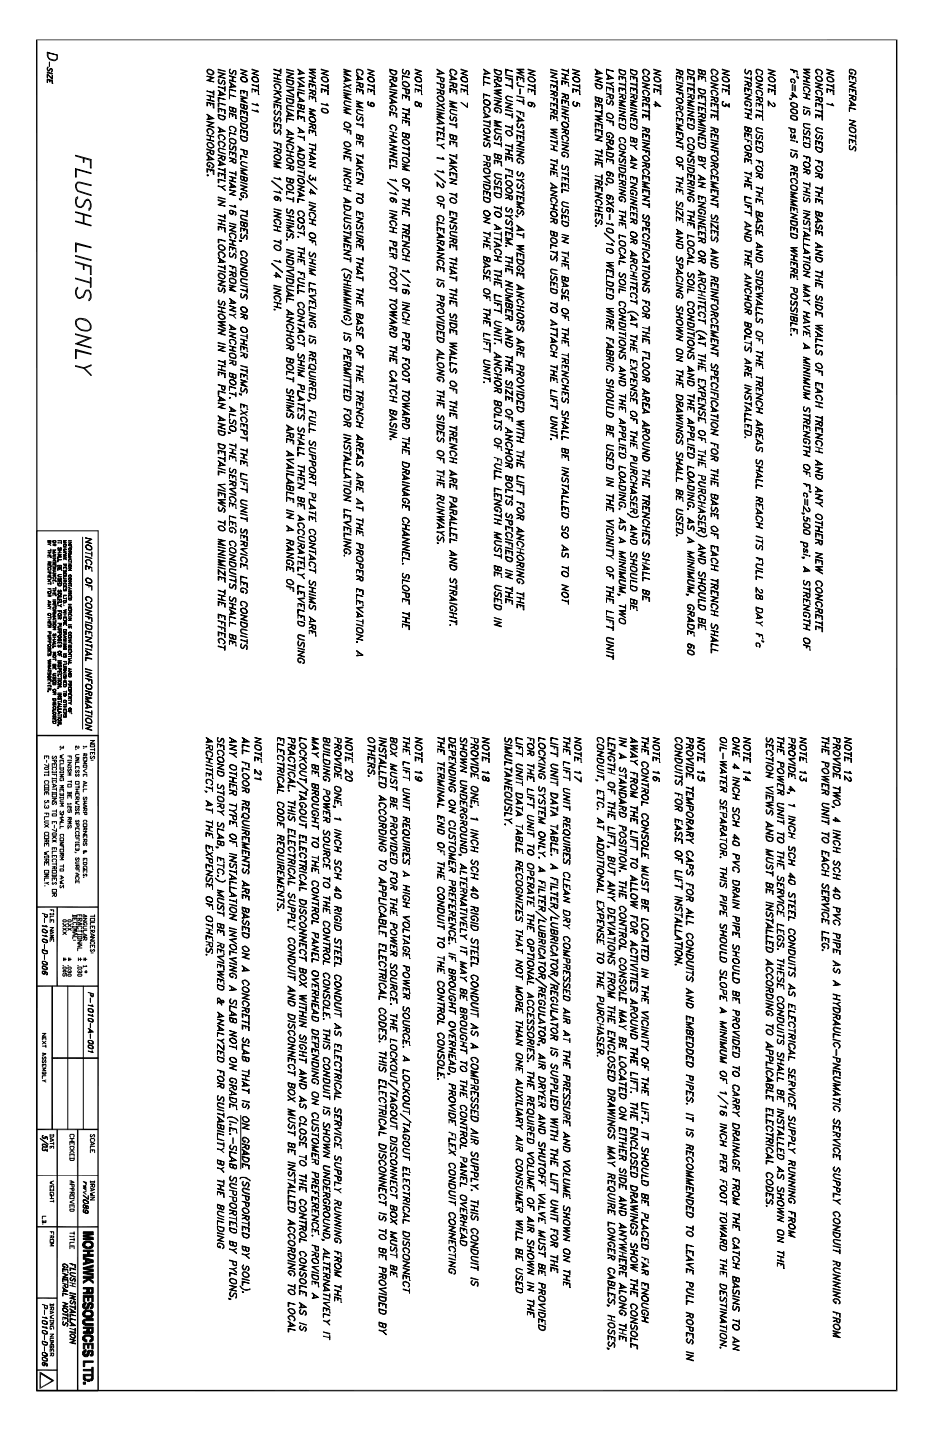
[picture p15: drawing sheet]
<svg xmlns="http://www.w3.org/2000/svg" width="279mm" height="432mm" viewBox="0 0 279 432" stroke-linecap="round" stroke-linejoin="round" font-family="sans-serif">
<g fill="none" stroke="#000" stroke-width=".42">
<path d="M11 11.9v405.3M268.8 11.9v405.3M11 220.6h18.4v196.4M11 272h18.4M17.1 272v23.7M11 295.7h18.4M15.7 295.7v43M15.7 317.3h13.7M11 338.7h18.4M17.1 338.7v78.3M23.3 338.7v78.3M11 367.9h18.4"/>
<path d="M11 389.3h6.1M10.8 417h258.2M11 410.8h6.1M12.1 411.3v5.3"/>
</g>
<g fill="none" stroke="#000" stroke-width=".3">
<path d="M10.8 12h258.2M14.2 15.7l2.9 .8-2.7-.6v1.2a2.18 2.18 0 0 0 2.5 .7l.2-1.3v1.3a1.92 1.92 0 0 1-2.2 0 1.92 1.92 0 0 1-.7-2.1zM14.8 18.6v1.3M14.2 20.3l.2-.2-.2 .4 .2 .7h.4l.2-.7h.5l.2 .2v.7l-.2 .2 .2-.4-.2-.7-.9 .9-.4-.4zM14.2 21.6l1.5 .4v.2l-1.5-.4zM14.2 22.2v1.1v-.9M14.2 23.7l1.5 .4v.9v-.7l-1.5-.4v.9zM14.8 24.1v.5h.2v-.5M15.7 23.5v-.9v1.1l-1.5-1.5 1.5 1.5M15.7 25h.2M62 28.6l2.1 .4v.2zM62 29.8l2.1 .5v.2z"/>
<path d="M62 22.9l2.1 .4-1.7 .8 1.7 .5-2.1-.5 1.7-.8zM62 30.7l2.1 .4v1.3h-.2v-1.1l-1.7-.6v1.1h-.2zM62 34.3l2.1 1.3-2.1 .2 1.7-.2zM62 36.4l2.1 .4-1.7 .9 1.7 .4v.2l-2.1-.6 1.7-.7zM62 38.9l.4-.4h.5l1.2 1.3-.6 .4 .4-.2v-.6l-.6-.7h-1.1l.2 1.3-.4-.6zM62 36.4h.2M62 22.9h.2M62 27.3h.2M62 34.3h.2M62.2 21h1.1a.85 .85 0 0 1 .6 1.2l-.6 .2-.9-.4-.2-.2zM62.4 20.7l.9 .3a1.13 1.13 0 0 1 .8 1l-.4 .4-1.3-.2-.4-.6v-.4zM62.4 34.5v1.3"/>
<path d="M62.7 34.7v1.1M63.1 28.8v1.3v-1.1M63.1 30.9v.6v-.4M63.9 27.7l-1.9-.4 1.9 .6M63.9 27.3h.2v1.3l-.2-.2zM65.4 29.2l2.1 .6-1.9-.4v1.1l-.2-.2zM65.4 30.9l2.1 .4v.2l-1.9-.6v1.1h-.2zM65.4 20.7l2.1 .7-2.1-.4zM65.4 21.6l2.1 .6-1.9 .7 1.9 .6-2.1-.4 1.7-.9-1.7-.4zM65.4 27.1l2.1 1.3-2.1 .2 1.7-.2zM65.4 32.4l2.1 .6v1.1h-.2v-1.1l-1.7-.4v1.1h-.2zM65.4 34.3l2.1 .6v.7l-.4 .4-1.5-.4z"/>
<path d="M65.4 38.1l2.1 1.3-2.1 .2 1.7-.2-1.7-1.1zM65.4 27.1h.2M65.4 26h.2M65.6 23.7v1.3h.7l.4-.9h.4a.82 .82 0 0 1 .2 1.3h-.2l.2-.2v-.9l-.2-.2h-.4l-.4 1.1-.7-.2-.2-.4zM65.6 34.5l1.7 .4v.9l-1.5-.2-.2-.3zM65.8 27.5v1.1M65.8 38.5v1.1M66 27.5v1.1M66 38.5v1.1M66.5 32.8v.6zM67.3 26.5l-1.9-.5 1.9 .7M67.3 26h.2v1.3h-.2z"/>
<path d="M68.8 22.6l1.9 .7-1.9-.4zM68.8 23.9l1.9 .7-1.9-.5zM68.8 26.7l1.9 .6-1.9-.4v1zM68.8 28.4l1.9 .6-1.9-.4v1zM68.8 39.8v1.1v-1.1l1.9 .4v.2zM68.8 21l.2-.3-.2 .5 .2 .8h.6l.2-.6 .7-.2 .2 .2v1h-.2l.2-.2v-.8l-.2-.2h-.4l-.5 1h-.2l-.6-.4zM68.8 24.6l1.9 1.4-1.9 .2v-.2l1.7-.2-1.7-1zM68.8 33.9l1.9 .6-1.9-.4v1zM69 37.9l1.3 .2 .4 .4v.9l-.4 .2v-.2h.4v-.9l-1.1-.6h-.4l-.4 .4v.4l.4 .5h-.2l-.2-.5v-.6zM69.2 25v1M69.4 25v1M69.6 32.4v.8l-.2 .2-.6-.6v-.6l1.9 .4-1.9-.6v1l.4 .4h.4l.2-.4"/>
<path d="M69.6 34.3v.6h.2v-.6M69.6 23.1v1M69.8 32.4v1l.9 .3v-1.1v1.1h-.6l-.5-.7M69.8 23.1v1.2M70.7 34.5v1.1zM70.7 35.6h.2M72.2 27.1v1.1zM72.2 38.9v1.1zM72.2 20.7l1.9 .7-1.7 .6 1.7 .6-1.9-.6 1.7-.6-1.7-.4zM72.2 27.1l1.9 .4v1.3v-1.3zM72.2 28.8l1.9 .6-1.7 .2 1.7 1.3-1.9-.6 1.5 .4-1.5-1.1 1.5-.2-1.5-.4zM72.2 33l1.9 .7-1.9-.5v1.1z"/>
<path d="M72.2 34.9v.7l.6 .8h1.1l.2-.8-1.9-.7 1.9 .4v1.1l-.7 .2-1-.4zM72.2 36.8l1.9 .7-1.9-.5 .2 1.1 1.3 .4 .4-.4v-.6v.8l-.2 .2h-1.1l-.6-.6zM72.2 38.9l1.9 .5v1.2v-1zM72.4 23.1h1l.7 .6v.4l-.4 .5-1.1-.3-.4-.8 .6-.4 .9 .2 .4 .6v.7h-1.3l-.6-.7v-.6zM73 27.3v.6h.2v-.6M73 31.5v.9h-.4l-.4-.4v-.7l1.9 .5-1.9-.7v1.1l.6 .4 .4-.4M73 33.4l.2 .7v-.7M73 39.2v.6h.2v-.4M73.2 31.5v.9l.5 .4 .4-.4v-.6v.8l-.7 .2-.4-.6M74.1 33.7v1zM74.1 34.7h.2M75.6 26.7v1z"/>
<path d="M75.6 20.7l1.9 .7-1.7 .6 1.7 .6-1.9-.6 1.7-.6-1.7-.4zM75.6 26.7l1.9 .4v1.3v-1.1zM75.6 31.1l1.7 .4-.3-.4 .5 .7zM75.6 33l1.7 .4-.3-.4 .5 .7zM75.6 25.4h.2M75.8 23.1h1l.7 .6v.4l-.5 .5-1-.3-.4-.8 .6-.4 .8 .2 .5 .6v.7h-1.3l-.6-.7v-.6zM76.4 26.9v.6h.2v-.4M77.5 25.8l-1.9-.4 1.9 .6M77.5 25.4v1.3zM77.5 28.4h.2M82.1 20.7l1.9 .7-1.9-.4zM82.1 22l2.1 .6-2.1-.4z"/>
<path d="M82.1 23.3l2.1 .6-2.1-.4zM82.1 24.1l2.1 .7-2.1-.5zM82.1 27.1l2.1 .4v.2zM82.1 29l2.1 .6-1.7 .9 1.7 .4-2.1-.4 1.9-.9-1.9-.4zM82.1 31.1l2.1 .7v1h-.2v-1l-1.7-.5v1.1h-.2zM82.1 33.4l.4-.4-.2 .2v.9l.7 .2 .4-.9 .4-.2 .4 .7-.2 .8v-1.3h-.4l-.4 .9-.4 .2-.7-.6zM82.1 35.3l.4-.4-.2 .2v.9l.7 .2 .4-.9 .4-.2 .4 .7-.2 .8v-1.3h-.4l-.4 .9-.4 .2-.7-.6zM82.1 36.8l2.1 .7v1h-.2v-1l-1.7-.5v1.1h-.2zM82.1 38.9l.4-.2-.2 .2v.9l.5 .2 .4-.2 .4-.9h.4l.2 .7-.2 .8v-1.2a1.1 1.1 0 0 0-1 .8l-.7-.2zM82.5 25.2l1.3 .2 .4 .6v.5l-.4 .4 .2-.2v-.9l-1-.6-.7 .2v.8l.5 .3h-.3l-.4-.7zM83 27.3l1.2 1.7zM83.2 31.5v.7z"/>
<path d="M83.2 37.3v.6zM83.2 23.5v-1.1v1.3M83.4 27.7l-1.3 .7 1.3-.5M84 20.7h.2v1.3h-.2zM85.9 35.3l2.2 .7-2.2-.4v1zM85.9 20.7l2.2 .7-2.2-.4zM85.9 21.6l2.2 .6-2 .7 2 .6-2.2-.4 1.7-.9-1.7-.4zM85.9 23.7l2.2 .6v.7l-.5 .4-1.2-.2-.5-.4zM85.9 23.9l1.9 .4v.9l-.6 .2-1.1-.4zM85.9 25.8l2.2 .4v.3zM85.9 27.1l2.2-.2v.2l-2 .2 2 1.1v.2zM85.9 28.6l2.2 .4v.2z"/>
<path d="M85.9 29.4a1.21 1.21 0 0 0 .9 1.5h1v-.8l-1.9-.7 2.2 .4v.9l-.5 .4h-.4l-1.3-.6zM85.9 33.2l2.2 1.5-2.2 .2v-.2l1.7-.2-1.7-1.1zM85.9 38.9l2.2 1.3-2.2 .2 1.7-.2zM85.9 38.9h.2M86.1 31.5l2 .5-1.5-.2-.7 .2 .2 .6 2 .6-2-.4-.2-.2v-.8zM86.4 33.7v1M86.4 39.2v1.2M86.6 33.9v.8M86.6 39.4v.8M89.3 27.5l1.9 .7-1.9-.5v1.1zM89.3 33l1.9 .7-1.9-.5v1.1zM89.3 34.7v1.1z"/>
<path d="M89.3 20.7l1.9 1.3-1.9 .2 1.7-.2-1.7-1zM89.3 23.5l1.9-.2-1.7 .2 1.7 1.3zM89.3 24.6l1.9 1.2-1.9 .2 1.7-.2-1.7-1zM89.3 26.7l1.9 .6-1.9-.4zM89.3 29l1.9 1.3-1.9 .2 1.7-.2-1.7-1.1zM89.3 34.7l1.9 .4v1.3v-1.1zM89.3 38.3l1.9 1.3-1.9 .2 1.7-.2zM89.3 38.3h.2M89.7 21.2v1M89.7 25v1M89.7 29.4v1.1M89.7 38.7v1.1"/>
<path d="M90 21.2v1M90 25v1M90 29.4v1.1M90 38.7v1.1M90.2 31.5v.9h-.5l-.4-.4v-.7l1.9 .5-1.9-.7v1.1l.7 .4 .4-.4M90.2 34.9v.7h.2v-.5M90.4 31.5v.9l.6 .4 .2-1v.8l-.6 .2-.4-.6M91.2 36.4h.2M92.7 22.9l1.9 .6-1.9-.4zM92.7 24.1l1.9 .7-1.9-.5zM92.7 27.9l.9-.2-.9 .5zM92.7 28.8v1z"/>
<path d="M92.7 35.1l.6-.2 .7 .2 .6 .7v.4l-.4 .4a1.44 1.44 0 0 1-1.5-1l.2-.5h1.1l.6 .9v.4l-.2 .2h-1.1l-.6-.6zM92.7 38.1l.9-.2-.9 .4zM92.7 38.9v1.1zM92.7 20.7h1.9v.3h-1.7l1.7 .8h-1.7l1.7 1.1-1.9-1.1h1.7zM92.7 25l1.9 .6-1.9-.4v1zM92.7 28.8l1.9 .4v1.3v-1.1zM92.7 32.6l1.9 .6-1.7 .2 1.7 1.3-1.9-.6 1.5 .4-1.5-1.1 1.5-.4zM92.7 38.9l1.9 .5v1.2v-1zM92.7 32.6h.2M92.7 26.9h.2M92.7 37h.2M93.6 25.4v.6h.2v-.6"/>
<path d="M93.6 27.3l.2 1.1 .6 .2 .2-.2v-1.1l-1.9-.4 1.9 .6v.7l-.2 .2-.6-.2v-.9M93.6 29.2v.4h.2v-.4M93.6 37.5l.2 1 .6 .2 .2-.2v-1l-1.9-.5 1.9 .7v.6l-.2 .2-.6-.2v-.8M93.6 39.4v.4h.2v-.4M93.6 23.3v1M93.8 23.3v1M94.6 25.6v1.1zM94.6 26.7h.2M94.6 30.5h.2M96.3 23.3a1.44 1.44 0 0 1 1.7 0l.4 .6-.2 .7h-1l-.9-.9zM96.3 20.7l2.1 .7-1.7 .6 1.7 .6-2.1-.6 1.9-.6-1.9-.4zM96.3 26.7l2.1 .4v1.3h-.2v-1.1l-1.7-.6v1h-.2z"/>
<path d="M96.3 31.1l1.9 .4-.2-.4 .4 .7zM96.3 25.4h.2M96.5 23.3l.4-.2 .7 .2a.74 .74 0 0 1 .6 1l-.6 .3a1.08 1.08 0 0 1-1.1-1.3zM96.5 33.2l1.1 .7 .6-.2v.2M96.7 32.4l.5 .2a.89 .89 0 0 1 .9 .3 .89 .89 0 0 1 .1 1h-1a1.1 1.1 0 0 1-.9-1.1zM97.4 26.9v.6v-.4M98.2 25.8l-1.9-.4 1.9 .6M98.2 25.4h.2v1.3l-.2-.2zM98.2 33.2l-.6-.6h-1.1v.8M98.2 33v.7M103.1 25l2.1 1.7zM103.1 20.7l2.1 .7-1.9 .2 1.9 1.3-2.1-.7 1.5 .4-1.5-1 1.5-.2-1.5-.4z"/>
<path d="M103.1 22.9l2.1 1.2-2.1 .2 1.7-.2-1.7-1zM103.1 26l2.1-.6v.2l-2.1 .6zM103.1 26.9l2.1 .6-2.1-.4zM103.1 27.7l2.1 .7-1.9 .2 1.9 1.2-2.1-.6 1.5 .4-1.5-1 1.5-.2-1.5-.5zM103.1 32.2l2.1 .6-1.9 .2 1.9 1.3-2.1-.6 1.5 .4-1.5-1.1 1.5-.4zM103.1 38.5l2.1 .7v1h-.2v-1l-1.9-.5zM103.1 25h.2M103.1 32.2h.2M103.3 36.6a2.42 2.42 0 0 1 1.9 .9v.4l-.6 .4-1.3-.4-.2-.6zM103.3 36.8a1.18 1.18 0 0 1 1.2 .1 1.18 1.18 0 0 1 .5 1.2l-1.5-.2-.2-.2zM103.3 30.3v1l1.9 .7-1.9-.7-.2-.4 .2-.6 1.9 .4zM103.5 23.3v1"/>
<path d="M103.7 23.3v1M104.1 38.9v.7zM106.9 24.6l1.9 .6-1.9-.4zM106.9 21l.6-.3 1.1 .5 .2 .2v.8l-.4 .2 .4-.4v-.4l-.6-.6h-1.1l-.2 .6 .4 .6-.4-.4zM106.9 22.4l1.9 1.3-1.9 .2 1.7-.2-1.7-1.1zM106.9 26.5l1.9 .6-1.9-.4v1zM106.9 30.3l1.9 .6-1.7 .2 1.7 1.3-1.9-.4v-.2l1.5 .4-1.5-1.1 1.5-.2-1.5-.4zM106.9 33l.4-.2 1.5 .4-1.5-.4-.4 .4 .4 .9 1.5 .4-1.5-.4-.4-.4zM107.1 34.7l-.2 .4 .2 .9h.6l.2-.7 .7-.2 .2 .2v1.1h-.2l.2-.8-.2-.5h-.4a1.1 1.1 0 0 1-.9 1.1l-.4-.4v-.9zM107.3 22.9v1zM107.7 25l.2 1 .3 .2h.6v-1v.6l-.4 .4-.5-.2v-1M107.7 25.4l-.8 .4 .8-.2"/>
<path d="M107.7 26.9v.6h.2v-.6M108.8 27.1v1.1zM108.8 37.5l-1.9-.5v.3l1.9 .4M108.8 28.2h.2M108.8 37v1.3M110.3 26.7v1zM110.3 20.7l1.9 .7-1.7 .6 1.7 .6-1.9-.6 1.7-.6-1.7-.4zM110.3 26.7l1.9 .4v1.3v-1.1zM110.3 30.7l.2-.2h-.2v.8l1.2 .7 .7-.2v-.7l-.9-.4-.4 .4 .4 .7M110.3 31.3l1.2 .7h.5l.2-.5M110.3 25.4h.2M110.5 23.1h1l.7 .6v.4l-.4 .5-1.1-.3-.4-.8 .6-.4 .9 .2 .4 .6v.7h-1.3l-.6-.7v-.6z"/>
<path d="M110.5 30.7l-.2 .2 .2 .4M111.1 26.9v.6h.2v-.4M111.1 31.3l.4 .7M111.1 31.1l.4-.2 .7 .4M111.5 30.7l-.4 .2v.6l.4 .3M111.8 30.9l.4 .6-.4 .5M112.2 25.8l-1.9-.4 1.9 .6M112.2 25.4v1.3zM112.2 28.4h.2M116.8 23.9l1.1-.2-1.1 .4zM116.8 39.4l2.2 .6zM116.8 20.7l2.2 .7v.6a1.14 1.14 0 0 1-1.9-.2z"/>
<path d="M116.8 22.9l2.2 .4v.8l-.5 .5-.4-.3-.2-.2v-1v.8l.4 .4h.4v-.8zM116.8 24.6l2.2 1.2-2.2 .2 1.7-.2zM116.8 26.7l2.2 .4v.2zM116.8 27.5l2.2 .4-1.7 .9 1.7 .4v.2l-2.2-.6 1.7-.9zM116.8 29.4l2.2 1.3-2.2 .2 1.7-.2zM116.8 32l.7-.5a1.61 1.61 0 0 1 1.5 1.1l-.5 .6 .2-.2-.2-1-1.4-.2v.8l.6 .4v-.4v.4h-.2l-.7-.6zM116.8 33.4l2.2 .7v1h-.3v-1l-1.6-.4v1h-.3zM116.8 24.6h.3M116.8 27.5h.3M116.8 22.9h.3M116.8 29.4h.3M117.1 21l1.6 .4v.8l-.6 .2-1-.6z"/>
<path d="M117.1 37.7v.8l.4 .2h-.2l-.5-.4v-.4l.5-.4 1.2 .2 .5 .6v.4l-.5 .5 .2-.3v-.8l-.2-.2-.8-.4zM117.5 29.6v1.3v-1.1M117.5 24.8v1.2M117.9 33.9v.6zM117.9 39.8v1.1zM120.6 22.6l2.2 .7-2.2-.4v1zM120.6 24.6l.9-.3 .4 .3 .9 .8v.4a1.47 1.47 0 0 1-2.2-.4zM120.6 25a1.14 1.14 0 0 1 2 .2v.6l-.5 .2a1.61 1.61 0 0 1-1.5-1zM120.6 33.9l2.2 .4v.2zM120.6 35.1l2.2 .5v.2zM120.6 36v1zM120.6 21l.3-.3-.3 .5 .3 .8h.6l.2-.6 .6-.2a.82 .82 0 0 1 .3 1.2h-.3l.3-.2v-.8l-.3-.2h-.4l-.2 .8-.4 .2-.7-.4z"/>
<path d="M120.6 26.5l2.2 .4v1l-.2 .3h-.7l-.2-.3v-1v.8l.2 .2h.7v-.8zM120.6 28.4l2.2 .6v1.1h-.2v-1.1l-2-.4v1zM120.6 36l2.2 .4v1.3h-.2v-1.1zM120.6 39.8v.8l.5 .5h.4l.2-.2v-.7v.9l.2 .2h.7v-.9l-2-.6 2.2 .4-.2 1.3-.9-.2v-.4l-.4 .4-.4-.2-.3-.2zM120.6 32.6h.3M120.6 26.5h.3M121.7 28.8v.6zM121.7 34.1v1.2v-1M121.7 36.2v.6v-.4M122.6 33l-2-.4 2 .6M122.6 32.6h.2v1.3h-.2zM124.5 26.7v1z"/>
<path d="M124.5 20.7l1.9 .7-1.7 .6 1.7 .6-1.9-.6 1.7-.6-1.7-.4zM124.5 26.7l1.9 .4v1.3v-1.1zM124.5 25.4h.2M124.5 31.3l.2 .5M124.7 23.1h1l.7 .6v.4l-.5 .5-1-.3-.4-.8 .6-.4 .8 .2 .5 .6v.7h-1.3l-.6-.7v-.6zM124.7 30.5l.6 .2 .4 1.3 .5 .2 .2-.2v-.9l-.2-.2-.7 .2-.2 .7h-.6l-.2-.5zM124.7 30.5l-.2 .2M125.3 26.9v.6h.2v-.4M126.2 31.1l.2 .2-.2 .7M126.4 25.8l-1.9-.4 1.9 .6M126.4 25.4v1.3zM126.4 31.1l-.7-.2-.2 .9-.4 .2-.6-.5v-1a1.11 1.11 0 0 1 1.2 1.3l.7 .2"/>
<path d="M126.4 28.4h.2M131 29.2l.4-.4h.9l.6 .4 .2 .9-.4 .4h-.4l-.9-.4zM131 30.7l2.1 1.7v.2zM131 38.1l1.9 .6-1.9-.4zM131 20.7l2.1 1.3-2.1 .2 1.9-.2-1.9-1zM131 22.9l2.1 .6v.8l-.6 .3-.4-.5v-.8v.8l.6 .5 .2-.3v-.8l-1.9-.4zM131 24.8l2.1 .6v.8l-.6 .3-.4-.5v-.8v.8l.6 .5 .2-.3v-.8l-1.9-.4zM131 26.7l2.1 .6-.2 1.1-.8-.2v-1.1v.6l.6 .7h.2v-1.1l-1.9-.4zM131 32l2.1-.9v.2zM131 32.6l2.1 .6-2.1-.4zM131 33.4l2.1 .7-1.7 .2 1.7 1.3-2.1-.5v-.2l1.7 .4-1.7-1 1.7-.2-1.7-.4zM131 35.6l2.1 1.4-2.1 .3v-.3l1.9-.2-1.9-1z"/>
<path d="M131 39.4l2.1 .6v1.1h-.2v-1.1l-1.7-.4v1l-.2-.2zM131 30.7h.2M131.2 29l.7-.2 .8 .4 .2 .2v.9h-1l-.7-.7zM131.7 21.2v1zM131.7 36v1zM132.1 39.8v.6zM132.1 27.5l-1.1 .4 1.1-.2M132.9 38.1h.2v1.3h-.2zM134.8 22.4l2.1 1.3-2.1 .2 1.7-.2-1.7-1.1zM134.8 24.6l2.1 .6-.2 1h-.6l-.2-.2v-1v1l.6 .2 .2-.2v-.8l-1.9-.4zM134.8 26.5l2.1 .6v1.1h-.2v-1.1l-1.7-.4v1h-.2zM134.8 30.3l2.1 .6-1.9 .2 1.9 1.3-2.1-.4v-.2l1.5 .4-1.5-1.1 1.5-.2-1.5-.4z"/>
<path d="M135 20.7l1.1 .3a1.13 1.13 0 0 1 .8 1l-.6 .4v-.2h.4v-.8l-.6-.4h-1.1l.3 1.2-.5-.6zM135 32.8l1.9 .4-1.4-.4-.5 .2v.9l1.9 .6-1.9-.6-.2-.5zM135 34.7v1.3h.7l.2-.7 .6-.2a.82 .82 0 0 1 .2 1.3h-.2l.2-.2v-.9l-.2-.2h-.4l-.4 1.1-.7-.2-.2-.4zM135.3 22.9v1M135.5 22.9v1M135.9 26.9v.6zM135.9 25.4l-1.1 .4 1.1-.2M136.7 37.5l-1.9-.5v.3l1.9 .4M136.7 37h.2v1.3h-.2zM138.2 26.7v1zM138.2 20.7l1.9 .7-1.7 .6 1.7 .6-1.9-.6 1.7-.6-1.7-.4zM138.2 26.7l1.9 .4v1.3v-1.1z"/>
<path d="M138.2 30.7l1.9 1.5v-1.3M138.2 25.4h.2M138.4 23.1h1.1l.6 .6v.6l-.4 .3-1.1-.3-.4-.8a1.14 1.14 0 0 1 1.9 .2v.9h-1l-.9-.7v-.6zM139.1 26.9v.6h.2v-.4M140.1 25.8l-1.9-.4 1.9 .6M140.1 25.4v1.3zM140.1 28.4h.2M145 22.9l1.9 .6-1.9-.4v1zM145 24.6l1.9 .4v.2l-1.9-.6v1zM145 28.2l1.9 .6-1.9-.4v1zM145 30.1l.6-.3 1.3 .7v.6l-.4 .4a1.44 1.44 0 0 1-1.5-1l.2-.4h1.1l.4 .4 .2 .8-.2 .2-1.3-.2-.4-.4zM145 38.7l.2-.2h1.1l.6 .7v.4l-.4 .4-1.1-.2-.4-.6 .4-.7 1.1 .2 .4 .7v.4l-.2 .2h-1.1l-.6-.6z"/>
<path d="M145 20.7l1.9 1.3-1.9 .2 1.7-.2-1.7-1zM145 32.2l.6-.2 1.1 .4 .2 .2v.8l-.4 .3 .4-.5v-.4l-.6-.6h-1.1l-.2 .6 .4 .6-.4-.4zM145 33.7l1.9 1.2-1.9 .4v-.2l1.7-.2-1.7-1zM145 37.5l1.9 .4v.2zM145.4 21.2v1zM145.4 34.1v1zM146.9 36.6l-1.9-.4v.2l1.9 .4M146.9 36.2v1.3M148.2 23.9l1-.2-1 .4zM148.2 20.7l2.1 .7-1.9-.4v.8l1 .6h.5l.4-.4v-.6v.8l-.2 .2h-.7a1.42 1.42 0 0 1-1.2-1.7zM148.2 22.9l2.1 .4v1l-.4 .3-.7-.5v-1v.8l.4 .4 .7-.2v-.6zM148.2 24.6l2.1 1.2-2.1 .2 1.9-.2z"/>
<path d="M148.2 27.1l2.1-.2v.2h-1.7l1.7 .8h-1.7l1.7 1.1-2.1-1.1h1.9zM148.2 29.2l2.1 .4v.2zM148.2 30.1l2.1 .4-1.7 .8 1.7 .5v.2l-2.1-.7 1.9-.8zM148.2 32.6l.4-.4 1.5 .4 .2 .2v.9l-.4 .2 .4-.5v-.4l-.4-.4-1.5-.2v.8l.4 .2 .4-.2v.5h-.4l-.6-.7zM148.2 36.2l2.1 .4-1.7 .4 1.7 1.1-2.1-.4v-.2l1.7 .4-1.7-1.1 1.7-.2zM148.2 38.9l.6-.4 1.5 .4-1.9-.2v.9l1.9 .6-1.5-.2zM148.2 24.6h.2M148.2 30.1h.2M148.2 36.2h.2M148.2 22.9h.2M148.8 24.8v1.2M151.6 20.7l2.1 .7-1.9-.4v1h-.2z"/>
<path d="M151.6 34.1l1.9 .6-1.9-.4zM151.6 37.7l1.9 .6-1.9-.4zM151.6 39.4a1.44 1.44 0 0 1 1.6 0l.5 .6v.4l-.9 .5-1.2-1.1zM151.6 22.4l2.1 .5v.2zM151.6 23.3l2.1 .4v1.3h-.2v-1.1zM151.6 29.2l.6-.4 1.5 .4-1.5-.4-.4 .2v.6l.4 .5 1.5 .4-1.7-.4zM151.6 30.7l2.1 .6-1.7 .7 1.7 .6-2.1-.4 1.6-.9-1.6-.4zM151.6 32.8l2.1 .6-2.1-.4zM151.6 25.4h.2M151.6 23.3h.2M151.8 39.4l.6-.2 .8 .4 .3 .2v.6l-.3 .2h-.8l-.6-.6zM152.6 23.7v.4z"/>
<path d="M153.5 25.8l-1.9-.4 1.9 .6M153.5 25.4h.2v1.3l-.2-.2zM153.5 34.1h.2v1.2h-.2zM153.5 37.7h.2v1.2h-.2zM154.9 39.2l1.9 .6-1.9-.4zM154.9 20.7h2.2v.3h-1.7l1.7 .8h-1.7l1.7 1.1-2.2-1.1h1.7zM154.9 22.9l2.2 .6v1.1h-.3v-1.1l-1.6-.4v1h-.3zM154.9 25l.5-.2-.2 .2 .2 .6 1.7 .4-1.7-.2zM154.9 28.8l2.2 .4v.2zM154.9 33.2l2.2 .7v1h-.3v-1l-1.9-.5zM154.9 34.7l2.2 1.5-2.2 .2v-.2l1.7-.2-1.7-1.1zM154.9 30.1h.3"/>
<path d="M155.4 36.8l-.2 1.3 .4 .2 .6-1h.4a.82 .82 0 0 1 .2 1.2h-.2l.2-.2v-.8l-.4-.2-.6 1-.6-.2-.3-.8zM155.4 35.1v1.1M155.6 35.3v.9M155.8 26.7h.2v1.5h-.2zM156 23.3v.6zM156 33.7v.6zM156.8 30.5l-1.9-.4 1.9 .6M156.8 29.8l.3 .3v1.2l-.3-.2zM156.8 39.2h.3v1.2h-.3zM158.3 26.7v1zM158.3 20.7l2.1 .7-1.9 .6 1.9 .6-2.1-.6 1.7-.6-1.7-.4zM158.3 26.7l2.1 .4v1.3h-.2v-1.1z"/>
<path d="M158.3 30.9l.7-.2 1 .4 .2 .2v.7l-.2 .2 .4-.4-.4-.9-1.7-.2v.8l.7 .3v.2h.4l.2-.5-.2-.6M158.3 31.3l.7 .5h.4v-.3M158.3 25.4h.2M158.5 23.1h1.1l.8 .8v.4l-.2 .3-1.5-.3-.4-.4v-.6zM158.7 23.1h.5a1.08 1.08 0 0 1 1 1.2l-.4 .3-1.1-.3-.4-.6zM158.7 30.7l-.4 .4 .4 .7M159 30.7l.4 .2v.4M159.2 30.7l.2 .4v.7h-.2M159.4 26.9v.6v-.4M160.2 25.8l-1.9-.4 1.9 .6M160.2 25.4h.2v1.3l-.2-.2zM165.1 25.4v1.1z"/>
<path d="M165.1 27.1l1.9 .6-1.9-.4zM165.1 29.2l1.9 .4zM165.1 30.9v1.1zM165.1 32.6l1.9 .6-1.9-.4zM165.1 20.7l1.9 .7-1.9-.4zM165.1 21.6l1.9 .6-1.7 .7 1.7 .6-1.9-.4 1.7-.9-1.7-.4zM165.1 25.4l1.9 .4v1.3v-1.1zM165.1 30.9l1.9 .4v1.3v-1.1zM165.1 34.5l1.9 .6-1.9-.4v1.1zM165.1 38.7h1.9v.2h-1.7l1.7 .9h-1.7l1.7 1.1-1.9-1.1h1.7zM165.1 29.2h.2M165.1 24.1h.2"/>
<path d="M165.9 25.8v.4h.3v-.4M165.9 27.5l.3 1.1 .2 .2h.6v-1.1v.9l-.6 .2-.2-.2v-1.1M165.9 27.9l-.8 .5 .8-.2M165.9 29.4v.7h.3v-.7M165.9 31.1v.7h.3v-.7M165.9 33l.3 1.1 .2 .2h.6v-1.1v.7l-.4 .4-.4-.2v-1.1M165.9 33.4l-.8 .5 .8-.2M165.9 34.9v.7h.3v-.7M167 29.6v1.3zM167 35.1v1.1zM167 24.6l-1.9-.5 1.9 .7M167 32.6h.2"/>
<path d="M167 24.1v1.3M167 27.1h.2M167 36.2h.2M168.5 20.7l1.9 .7-1.9-.4zM168.5 22l1.9 .6-1.9-.4zM168.5 23.3l1.9 .6-1.9-.4zM168.5 27.9l1.9 .7-1.9-.4zM168.5 34.7l1.9 .6-1.9-.4zM168.5 36.8l.6-.2 .9 .4 .4 .5v.6a1.17 1.17 0 0 1-1.4-.1 1.17 1.17 0 0 1-.3-1.4l1.3 .2 .4 .5-.2 .8h-1.1l-.6-.6zM168.5 38.5l1.9 .7-1.9-.5zM168.5 24.1l1.9 .7-1.9-.5v1.1zM168.5 29.8l1.9 .7-1.9-.4v1z"/>
<path d="M168.5 31.8l1.9 .6-1.9-.4zM168.5 32.6l1.9 .6-1.7 .7 1.7 .6-1.9-.6 1.7-.7-1.7-.4zM169.3 24.6v.6h.2v-.6M169.3 28.4l.2 1 .3 .2h.6v-1l-.2 1h-.4l-.3-.2v-1M169.3 28.8l-.8 .4 .8-.2M169.3 30.3v.6h.2v-.6M169.3 35.1l.2 .7v-.7M169.3 38.9l.2 1.1 .3 .2h.6v-1v.6l-.4 .4-.5-.2v-1.1M169.3 39.4l-.8 .4 .8-.2M169.3 22.4v1.1M169.5 22.4v1.3M170.4 24.8v1z"/>
<path d="M170.4 30.5v1zM170.4 35.3v1.1zM170.4 20.7v1.3M170.4 25.8h.2M170.4 31.5h.2M170.4 36.4h.2M171.7 23.3a1.47 1.47 0 0 1 2.1 .4v.4a1.14 1.14 0 0 1-1.9-.2v-.6l.4-.2 1.1 .2 .4 .6v.7h-1.3l-.8-.9zM171.7 20.7l2.1 .7-1.7 .6 1.7 .6-2.1-.6 1.9-.6-1.9-.4zM171.7 26.7l2.1 .4v1.3v-1.1l-1.9-.6v1h-.2zM171.7 25.4h.2M171.9 31.3l.4 .5h.4M171.9 30.7l.2-.2-.2 .2v.8l.4 .3"/>
<path d="M172.1 30.5a.84 .84 0 0 0-.3 1 .84 .84 0 0 0 .9 .5l.4-.5-.2-.6 .9 .2-.9-.4v1.1h-.2l.2-.3M172.7 26.9v.6v-.4M173.8 31.1v.9zM173.8 25.8l-2.1-.4 2.1 .6M173.8 25.4v1.3zM173.8 28.4h.2M178.4 33.2l1.9 .5zM178.4 20.7l2.2 1.3-2.2 .2 1.7-.2-1.7-1zM178.4 22.9l2.2 .6-1.7 .6 1.7 .7-2.2-.7 1.7-.6-1.7-.4zM178.4 25l2.2 .6v.6l-.5 .5-1.2-.2-.5-.9zM178.4 29l2.2 .6-.3 1.1h-.6l-.2-.6-.2 .4-.7-.2zM178.4 30.9l2.2 .6v1.1h-.3v-1.1l-1.7-.4v1.1h-.2z"/>
<path d="M178.4 34.7h2.2v.2h-1.7l1.7 .9h-1.7l1.7 1-2.2-1h1.7zM178.4 36.8l2.2 .7v1h-.3v-1l-1.7-.5v1.1h-.2zM178.4 38.7l2.2 .5v1.2h-.3v-1l-1.7-.7v1.1h-.2zM178.4 33.2h.2M178.6 25.2l1.7 .4v.9l-.6 .2-.8-.5-.3-.2zM178.6 29.2l1.7 .4v.9l-.2 .2-.4-.2-.2-1.1v.7l-.6 .2-.3-.2zM178.9 21.2v1M179.1 21.2v1M179.5 31.3v.7zM179.5 37.3v.6zM179.5 39.2v.4zM180.3 33h.3v1.3h-.3z"/>
<path d="M181.8 20.7l2.1 .7-2.1-.4v1zM181.8 29.2l1.1-.4zM181.8 34.1a1.52 1.52 0 0 1 2.1 1l-.4 .5-1.3-.3-.4-.4zM181.8 22.2l2.1 1.3-2.1 .2 1.7-.2zM181.8 26l2.1 .7v1h-.2v-1l-1.9-.5v1.1zM181.8 27.9l2.1 .7-.2 1h-.6l-.2-.2v-1v1l.6 .2 .2-.2v-.8l-1.9-.4zM181.8 30.1l.2-.3-.2 .5 .2 .8h.7l.2-.6 .6-.2a.82 .82 0 0 1 .2 1.2h-.2l.2-.2v-.8l-.2-.2h-.4l-.2 .8-.4 .2-.7-.4zM181.8 36l2.1 .4v1.3h-.2v-1.1zM181.8 36h.2M181.8 22.2h.2M182 34.1h1.1a.85 .85 0 0 1 .6 1.2l-.4 .3a1.61 1.61 0 0 1-1.5-1.1zM182 39.8h1.1l.8 .8v.5l-.6 .4v-.2h.4v-.9l-1-.6h-.5l-.4 .4v.4l.4 .5h.5v-.5v.7l-.7-.2-.2-.5v-.6z"/>
<path d="M182.2 22.4v1.3M182.5 22.6v1.1M182.9 26.5v.6zM182.9 36.2v.6zM182.9 25l1 1-1-.8-1.1-.2v-.2l1.1 .2 1-.2-1 .4M185.6 22.9v1zM185.6 28.2l1.9 .4zM185.6 35.3v1.1zM185.6 20.7l1.9 .7-1.9-.4a1.38 1.38 0 0 0 1.5 1.4l.4-.4v-.6v.8l-.2 .2-1.2-.2-.5-.4zM185.6 22.9l1.9 .4v1.3v-1.1zM185.6 26.2l1.9 .5v1.2v-1l-1.9-.4v1zM185.6 30.1l1.9 .4-1.7 .4 1.7 1.1-1.9-.5v-.2l1.5 .5-1.5-1.1 1.5-.2z"/>
<path d="M185.6 32.2l1.9 .6-1.9-.4zM185.6 33.2l1.9 .5-1.7 .8 1.7 .4-1.9-.4 1.7-.8zM185.6 35.3l1.9 .5v1.2v-1.2zM185.6 37l1.9 .7-1.9-.4a1.38 1.38 0 0 0 1.5 1.4l.4-.4v-.6v.8l-.2 .2-1.2-.2-.5-.4zM185.6 28.2h.2M185.6 30.1h.2M185.6 33.2h.2M186.5 23.1v.6h.2v-.6M186.5 26.7v.4h.2v-.4M186.5 28.4v.6l.6 .8 .4-.2v-1v.8l-.6 .2-.2-.2v-1M186.5 28.8l-.9 .4 .9-.2M186.5 35.6v.6h.2v-.6"/>
<path d="M187.5 25.4l-1.9-.4v.2l1.9 .4M187.5 24.6h.2M187.5 27.9h.2M187.5 25v1.2M189 22.9v1zM189 28.2l1.9 .4zM189 35.3v1.1zM189 20.7l1.9 .7-1.9-.4v.8l1.1 .6h.4l.4-.4v-.6v.8l-.2 .2-1.3-.2-.4-.4zM189 22.9l1.9 .4v1.3v-1.1zM189 26.2l1.9 .5v1.2v-1l-1.9-.4v1zM189 30.1l1.9 .4-1.7 .4 1.7 1.1-1.9-.5v-.2l1.5 .5-1.5-1.1 1.5-.2zM189 32.2l1.9 .6-1.9-.4z"/>
<path d="M189 33.2l1.9 .5-1.7 .8 1.7 .4-1.9-.4 1.7-.8zM189 35.3l1.9 .5v1.2v-1.2zM189 37l1.9 .7-1.9-.4v.8l1.1 .6h.4l.4-.4v-.6v.8l-.2 .2-1.3-.2-.4-.4zM189 28.2h.2M189 30.1h.2M189 33.2h.2M189.9 23.1v.6h.2v-.6M189.9 26.7v.4h.2v-.4M189.9 28.4v.6l.6 .8 .4-.2v-1v.8l-.6 .2-.2-.2v-1M189.9 28.8l-.9 .4 .9-.2M189.9 35.6v.6h.2v-.6M190.9 25.4l-1.9-.4v.2l1.9 .4"/>
<path d="M190.9 24.6h.2M190.9 27.9h.2M190.9 25v1.2M192.6 23.1l1.3-.2 .8 .8v.4l-.2 .2h-1l-.9-.8zM192.6 39.2l1.1-.3-1.1 .5zM192.6 24.8l2.1 .6-1.7 .6 1.7 .7-2.1-.7 1.7-.6-1.7-.4zM192.6 27.3l1.3-.2 .8 .8v.5l-.6 .2 .4-.2a1.16 1.16 0 0 0-1.5-1.3l-.2 .2 .2 1.1-.4-.7zM192.6 29l2.1 .4v.9l-.4 .4-.6-.4v-1.1v.9l.4 .4h.4v-1.1zM192.6 30.9l2.1 .4v1.3l-.2-.2v-.9l-1.7-.6v1.1h-.2zM192.6 34.3l2.1 .4v1.3h-.2v-1.1l-1.7-.4v.8h-.2zM192.6 38.1l2.1 .6-.2 1.1h-.4l-.4-.4v-.9v.7l.6 .6 .2-.2v-.9l-1.9-.4zM192.6 29h.2"/>
<path d="M192.6 33h.2M192.8 23.1a1.28 1.28 0 0 1 1.7 .6v.4l-.4 .2-1.1-.2zM192.8 21l.2 1.2-.4-.6v-.4l.4-.5 .9 .3a1.13 1.13 0 0 1 .8 1l-.6 .4v-.2h.4v-.8l-.6-.4zM193.7 31.1v.7zM193.7 34.7v.4zM193.7 29.6l-1.1 .5 1.1-.3M194.5 33.4l-1.9-.4 1.9 .7M194.5 33h.2v1.3h-.2zM196 20.7l2.1 .7-1.9 .6 1.9 .6-2.1-.6 1.7-.6-1.7-.4zM196 26.7l2.1 .4v1.3h-.2v-1.1l-1.7-.6v1h-.2zM196 25.4h.2M196.2 23.1h1.1l.8 .8v.4l-.2 .3-1.5-.3-.4-.6z"/>
<path d="M196.4 23.1h.4a1.08 1.08 0 0 1 1.1 1.2l-.4 .3-1.1-.3-.2-.4v-.6zM196.4 30.5l1.3 1.3-1.7-.5 2.1 .7-1.7-1.5v1.5h.2v-1.3M197.1 26.9v.6v-.4M197.9 25.8l-1.9-.4 1.9 .6M197.9 25.4h.2v1.3l-.2-.2zM202.8 20.7l1.9 .7-1.9-.4zM202.8 29.4h1.2l.7 .7v.4l-.4 .4a1.44 1.44 0 0 1-1.5-1.1l.4-.4 1.1 .2 .4 .7v.4l-.2 .2h-1.1l-.6-.6zM202.8 31.3l1.9 .7zM202.8 32.4l.8-.2-.8 .4zM202.8 35.3v1.1zM202.8 22.6l1.9 .7-1.9-.4v1zM202.8 24.6l1.9 .4v.2z"/>
<path d="M202.8 25.4l1.9 .4-1.7 .9 1.7 .4v.2l-1.9-.6 1.7-.7zM202.8 27.5l1.9 .4v1.3v-1zM202.8 33.4h1.2l.7 .7v.6l-.4 .2 .4-.2a1.27 1.27 0 0 0-1.9-1v.4l.4 .6-.4-.4zM202.8 35.3l1.9 .5v1.2v-1.2zM202.8 37l1.9 .7-1.7 .2 1.7 1.3-1.9-.7 1.5 .4-1.5-1 1.5-.2-1.5-.4zM202.8 39.4l1.9 .6-1.9-.4v1zM202.8 25.4h.2M202.8 27.5h.2M202.8 31.3h.2M203.6 21.2l.2 1 .2 .2h.7v-1v.6l-.4 .4-.5-.2v-1M203.6 21.6l-.8 .4 .8-.2M203.6 23.1v.6h.2v-.6"/>
<path d="M203.6 27.9v.5h.2v-.5M203.6 31.8l.2 1 .7 .2 .2-.2v-.8v.6l-.7 .2-.2-.2v-.8M203.6 35.6v.6h.2v-.6M203.6 39.8l.2 .6v-.6M204.7 23.3v1zM204.7 24.3h.2M204.7 29.2h.2M206.2 22.9v1zM206.2 28.2l1.9 .4zM206.2 35.3v1.1zM206.2 20.7l1.9 .7-1.9-.4a1.38 1.38 0 0 0 1.4 1.4l.5-.4v-.6v.8l-.2 .2-1.3-.2-.4-.4zM206.2 22.9l1.9 .4v1.3v-1.1z"/>
<path d="M206.2 26.2l1.9 .5v1.2v-1l-1.9-.4v1zM206.2 30.1l1.9 .4-1.7 .4 1.7 1.1-1.9-.5v-.2l1.4 .5-1.4-1.1 1.4-.2zM206.2 32.2l1.9 .6-1.9-.4zM206.2 33.2l1.9 .5-1.7 .8 1.7 .4-1.9-.4 1.7-.8zM206.2 35.3l1.9 .5v1.2v-1.2zM206.2 37l1.9 .7-1.9-.4a1.38 1.38 0 0 0 1.4 1.4l.5-.4v-.6v.8l-.2 .2-1.3-.2-.4-.4zM206.2 28.2h.2M206.2 30.1h.2M206.2 33.2h.2M207 23.1v.6h.2v-.6M207 26.7v.4h.2v-.4M207 28.4v.6l.6 .8 .5-.2v-1v.8l-.7 .2-.2-.2v-1"/>
<path d="M207 28.8l-.8 .4 .8-.2M207 35.6v.6h.2v-.6M208.1 25.4l-1.9-.4v.2l1.9 .4M208.1 24.6h.2M208.1 27.9h.2M208.1 25v1.2M209.3 30.7l2.2 .6-2.2-.4zM209.3 34.9l1.1-.2-1.1 .4zM209.3 20.7l2.2 .7-2-.4v.8l.3 .2h.6v-.8l.2 1 .4 .2 .5-.4v-.6v1h-.7l-.4-.6v.4h-.6l-.5-.6zM209.3 22.6l2.2 .7-2-.4v1h-.2zM209.3 26.5l2.2 .6-2-.4v.8l.3 .2 1.2 .5 .5-.5v-.6v.8l-.3 .3h-1l-.7-.7zM209.3 28.6l2.2 .4v1.3v-1.1l-2-.6v1h-.2z"/>
<path d="M209.3 32l2.2 .6-2-.4v1h-.2zM209.3 35.8l2.2 .4-1.7 .4 1.7 1.3-2.2-.6 1.7 .4-1.7-1.3 1.7-.2zM209.3 38.1l2.2 .4v.2zM209.3 38.9l2.2 .5-1.7 .8 1.7 .4v.3l-2.2-.7 1.9-.8zM209.3 33.9h.2M209.3 35.8h.2M209.3 38.9h.2M210.4 23.1v.6zM210.4 32.4v.6zM210.4 28.8v.6v-.4M210.4 34.1v1l.6 .5 .5-.3v-1l-2.2-.4 2.2 .6v.6l-.7 .2-.4-.4v-.6M211.5 23.3v1z"/>
<path d="M211.5 32.6v1.1zM211.5 24.3h.2M211.5 30.3h.2M211.5 30.7v1.3M211.5 33.7h.2M213.1 39.2l1.1-.3-1.1 .5zM213.1 24.8l2.2 .6-1.9 .6 1.9 .7-2.2-.7 1.7-.6-1.7-.4zM213.1 27.3l.3-.2h1l.9 .8v.5l-.7 .2 .5-.2a1.16 1.16 0 0 0-1.5-1.3l-.2 .2v.9l.2 .2-.5-.7zM213.1 29l2.2 .4v.9l-.5 .4-.6-.4v-1.1l.2 1.3h.7v-1.1zM213.1 30.9l2.2 .4v1.3l-.2-.2v-.9l-1.7-.6v1.1h-.3zM213.1 34.3l2.2 .4v1.3h-.2v-1.1l-1.7-.4v.8h-.3zM213.1 38.1l2.2 .6-.2 1.1h-.7l-.2-1.3v.7l.6 .6 .3-.2v-.9l-2-.4z"/>
<path d="M213.1 29h.3M213.1 33h.3M213.4 22.9h1l.9 .8v.4l-.2 .2-1.5-.2-.5-.6zM213.4 23.1a1.28 1.28 0 0 1 1.7 .6v.4l-.5 .2-1-.2zM213.4 20.7l1 .3a1.13 1.13 0 0 1 .9 1l-.7 .4v-.2h.5v-.8l-.7-.4h-1l.2 1.2-.5-.6zM214.2 31.1v.7zM214.2 34.7v.4zM214.2 29.6l-1.1 .5 1.1-.3M215.1 33.4l-2-.4 2 .7M215.1 33h.2v1.3h-.2zM216.5 26.7v1zM216.5 20.7l2.2 .7-2 .6 2 .6-2.2-.6 1.7-.6-1.7-.4z"/>
<path d="M216.5 26.7l2.2 .4v1.3h-.3v-1.1zM216.5 31.3l.7 .5h.4v-.3M216.5 25.4h.2M216.7 23.1h1.1l.9 .8v.4l-.3 .3-1.4-.3-.5-.4v-.6zM216.7 30.5l-.2 .2M217 23.1h.4a1.08 1.08 0 0 1 1 1.2l-.4 .3-1-.3-.5-.6zM217.4 31.8h.2v-.7l1.1 .9M217.6 26.9v.6v-.4M217.6 31.3l1.1 .9v-1.1h-.3v.9M217.8 31.3l-.2 .7-.9-.2-.2-.3v-1h.5l-.5 .4 .5 .9M218.4 25.8l-1.9-.4 1.9 .6M218.4 25.4h.3v1.3l-.3-.2z"/>
<path d="M223.3 23.1l1.9 .6-1.9-.4zM223.3 24.3l1.9 .7zM223.3 25.4l.9-.2-.9 .4zM223.3 33.9l1.9 .4v.2zM223.3 35.1l1.9 .5v.2zM223.3 26.2l1.9 .7-1.9-.4v1zM223.3 28.2l1.9 .4-1.7 .8 1.7 .4v.3l-1.9-.7 1.7-.8zM223.3 30.5l.6-.2 1.1 .4 .2 .2v.9l-.4 .2 .4-.5v-.4l-.6-.6h-1.1l-.2 .6 .4 .4 .5-.2v.5h-.5l-.4-.5zM223.3 39.8l1.9 .6-1.9-.4v1.1zM223.3 24.3h.2M223.3 28.2h.2M223.3 32.6h.2"/>
<path d="M223.5 20.7l-.2 .5 .2 .8h.7l.4-.8h.4l.2 .2v1h-.2l.2-.8-.2-.4h-.4a1.1 1.1 0 0 1-.9 1l-.4-.4v-.8zM224.2 24.8l.2 1 .6 .2 .2-.2v-.8v.6l-.6 .2-.2-.2v-.8M224.2 26.7l.2 .6v-.6M224.2 38.3v.9l-.3 .2-.4-.2-.2-1.1 1.9 .4-1.9-.6v1l.4 .5h.5l.2-.5M224.2 34.1v1.2M224.4 38.3v1.1l.6 .2 .2-1.1v1.1h-.6l-.4-.7M224.4 34.3v1M225.2 26.9v1zM225.2 33l-1.9-.4 1.9 .6M225.2 23.1v1.2M225.2 32.6v1.3M225.2 27.9h.2"/>
<path d="M226.7 23.1l.6-.2 1.3 .8v.6h-1.3l-.6-.6v-.6l.2-.2 1.3 .2 .4 .4v.4a1.14 1.14 0 0 1-1.9-.2zM226.7 29l1.9 .4zM226.7 30.9v1.1zM226.7 21v.8l.4 .4-.4-.4v-.8l.2-.3 1.5 .5 .2 .2v.8l-.4 .2 .4-.4v-.4l-.4-.4zM226.7 24.8l1.9 .6-1.7 .6 1.7 .7-1.9-.7 1.7-.6-1.7-.4zM226.7 27.3v.6l.4 .5-.4-.5v-.6l.2-.2 1.3 .2 .4 .4v.7l-.4 .2 .4-.2v-.5l-.4-.6-.9-.2zM226.7 30.9l1.9 .4v1.3v-1.1zM226.7 34.3l1.9 .4v1.3v-1.1l-1.9-.4v.8zM226.7 38.5v.7l.4 .4 1.5 .2v.2l-1.5-.4-.4-.4v-.7l.4-.2 1.5 .4-1.5-.4zM226.7 29h.2M226.7 33h.2M227.5 29.2v.6l.7 .9 .4-.2v-1.1v.9l-.6 .2-.2-.2v-1.1"/>
<path d="M227.5 29.6l-.8 .5 .8-.3M227.5 31.1v.7h.3v-.7M227.5 34.7v.4h.3v-.4M228.6 33.4l-1.9-.4 1.9 .7M228.6 36h.2M228.6 33v1.3M230.3 23.3l1.3-.2 .8 .8v.4l-.2 .3-1.5-.3-.4-.6zM230.3 20.7l2.1 .7-1.7 .6 1.7 .6-2.1-.6 1.7-.6-1.7-.4zM230.3 26.7l2.1 .4v1.3h-.2v-1.1l-1.7-.6v1h-.2zM230.3 30.5l1.5 1.5 .6-.2v-.5l-.6-.4 .4 .2v.9h-.4l-1.5-1.7v1.5h.2v-1.3M230.3 25.4h.2M230.7 23.1h.4a1.08 1.08 0 0 1 1.1 1.2l-.4 .3-1.1-.3-.2-.4v-.6z"/>
<path d="M231.4 26.9v.6v-.4M232.2 25.8l-1.9-.4 1.9 .6M232.2 25.4h.2v1.3l-.2-.2zM236.4 38.3l1.9 .4v.2zM236.6 29.4l.3 .4h.4v-.2l-.2 .2M236.9 29.6l.2 .2h-.2M237.1 20.7l1.9 .7-1.9-.4zM237.1 29.6l.2 .2zM237.1 30.9l.8-.2 .9 .4 .2 .2v.9l-1.5-.2-.4-.5zM237.1 32.8l.8-.2 .9 .4 .2 .2v.9l-1.5-.2-.4-.5zM237.1 34.7l.4-.2 1.3 .4 .2 .2v.9h-1.1l-.8-.4zM237.1 23.7h.8l.4 .4v.7l-.2 .2-.2-.2 .4-.2-.2-.7-.2-.2h-.6l-.2 .6 .4 .3-.2 .2z"/>
<path d="M237.1 30.9l1.7 .2 .2 .4M237.1 31.5l1 .7h.7l.2-.2M237.1 32.8l1.7 .2 .2 .4M237.1 33.4l1 .7h.7l.2-.2M237.1 34.7h1l.7 .2 .2 .4M237.1 35.3l1 .7h.7l.2-.2v.2M237.1 38.7l.2-.2-.2 .7a.81 .81 0 0 0 1 .6l.2-.2-.2-.9 .2 .2v.9h-.6l-.6-.4zM237.3 30.9l-.2 .2 .2 .7M237.3 32.8l-.2 .2 .2 .7M237.3 34.7l-.2 .2 .2 .7M237.5 25.4h.2v1.7h-.2zM237.5 27.7l1.3 1.3-1.7-.4 1.9 .6-1.5-1.5v1.5h.2v-1.5"/>
<path d="M237.9 21.2v.6h.2v-.6M238.3 25.6v1.7M238.8 22.9l.6 .6v-.4l-.2 .2M239 21.4v1zM239 23.1l.2 .2h-.2M239 31.3v.9M239 33.2v.9M239 35.1v.7M239 22.4h.2M239.2 23.3h.2zM240.9 22.9l1.9 .6-1.9-.4zM240.9 24.1l1.9 .7-1.9-.5z"/>
<path d="M240.9 27.9l1.9 .5v.2zM240.9 29.2l1.9 .4v.2zM240.9 20.7h1.9v.3h-1.7l1.7 .8h-1.7l1.7 1.1-1.9-1.1h1.7zM240.9 25l1.9 .6-1.9-.4zM240.9 26.2l.2-.2 1.3 .2 .4 .5v.8l-.4 .2 .4-.4v-.4l-1.3-.9-.6 .5v.4l.4 .4h-.2zM240.9 32l1.9 .6-1.9-.4zM240.9 33l.2-.2-.2 .9 .4 .6 .4-.2 .2-.9h.7l.2 .2v1.1h-.2l.2-.6-.4-.7-.5 .2v.5l-.4 .4h-.4zM240.9 37l1.9 .3v.2l-1.7-.5-.2 .5 .4 .8 1.5 .2v.2l-1.5-.4-.4-.4zM240.9 38.9h.2l-.2 .5 .2 .8h.6l.2-.8 .5-.2 .4 .4v.8l-.2 .2 .2-.4-.2-.8h-.5l-.2 .6-.6 .4-.4-.4zM241.7 23.3v1M241.7 28.2v1.2M241.9 23.3v1"/>
<path d="M241.9 28.4v1M244.5 23.1a1.44 1.44 0 0 1 1.7 0l.4 .6-.2 .6h-1.1l-.8-.8zM244.5 24.8l2.1 .6-1.7 .6 1.7 .7-2.1-.7 1.7-.6-1.7-.4zM244.5 27.3a1.44 1.44 0 0 1 1.7 0l.4 .6v.5l-.4 .2 .2-.2-.2-1.1-.9-.2-.6 .2v.6l.4 .5-.6-.7zM244.5 29l2.1 .4v.9l-.4 .4-.7-.4v-1.1v.9l.5 .4h.4v-1.1zM244.5 30.9l2.1 .4v1.3l-.2-.2v-.9l-1.7-.6v1.1h-.2zM244.5 34.3l2.1 .4v1.3h-.2v-1.1l-1.7-.4v.8h-.2zM244.5 38.7l.6-.4 1.5 .4-1.5-.4-.4 .2v.7l.4 .4 1.5 .2v.2l-1.5-.4zM244.5 29h.2M244.5 33h.2M244.7 23.1l.6-.2 1.1 .6v.6l-.7 .2a1.08 1.08 0 0 1-1-1.2zM244.7 21v.8l.4 .4-.6-.6v-.4l.4-.5 1.3 .5 .4 .4v.4l-.4 .4 .2-.2v-.8l-.7-.4z"/>
<path d="M245.5 31.1v.7zM245.5 34.7v.4zM245.5 29.6l-1 .5 1-.3M246.4 33.4l-1.9-.4 1.9 .7M246.4 33h.2v1.3h-.2zM247.9 20.7l2.1 .7-1.9 .6 1.9 .6-2.1-.6 1.7-.6-1.7-.4zM247.9 26.7l2.1 .4v1.3h-.2v-1.1l-1.7-.6v1h-.2zM247.9 31.1l1.9 .4-.5-.4h.3l.4 .7zM247.9 25.4h.2M248.1 23.1h1l.9 .8v.4l-.2 .3-1.5-.3-.4-.6zM248.3 23.1h.4a1.08 1.08 0 0 1 1.1 1.2l-.5 .3-1-.3-.2-.4v-.6zM248.9 26.9v.6v-.4"/>
<path d="M249.8 25.8l-1.9-.4 1.9 .6M249.8 25.4h.2v1.3l-.2-.2zM254.6 26.7v1zM254.6 28.4l1.9 .6-1.9-.4zM254.6 32.2l1.9 .6-1.9-.4v1zM254.6 38.3l.7-.2 1 .4 .2 .2v.9l-.2 .2-1.2-.2-.5-.4zM254.6 38.5l.2-.2h1.1l.6 .9-.4 .4a1.06 1.06 0 0 1-1.5-1.1zM254.6 21l.7-.3 1 .5 .2 .2v.8l-.4 .2 .4-.4v-.4l-.6-.6h-1.1l-.2 .6 .5 .4 .4-.2v.4h-.4l-.5-.4zM254.6 22.6l1.9 .7-1.9-.4v1zM254.6 24.6l1.9 .4-1.7 .8 1.7 .4v.3l-1.9-.7 1.7-.8zM254.6 26.7l1.9 .4v1.3v-1.1zM254.6 30.1l1.9 1.4-1.9 .3v-.3l1.7-.2-1.7-1z"/>
<path d="M254.6 36l1.9 .4-1.7 .9 1.7 .4v.2l-1.9-.6 1.7-.9zM254.6 24.6h.2M254.6 36h.2M255.1 30.5v1M255.3 30.7v.8M255.5 23.1v.6h.2v-.6M255.5 26.9v.6h.2v-.6M255.5 28.8l.2 1 .2 .3h.6v-1.1l-.2 1.1-.6-.3v-1M255.5 29.2l-.9 .4 .9-.2M256.5 23.3v1zM256.5 24.3h.3M256.5 28.4h.3"/>
<path d="M22.6 50.6l4.7 1.3v.2l-4.4-1.3v2.3h-.3zM22.6 46.6l4.7 1.2v2.6h-.2v-2.4l-4.5-1.2zM22.9 59.3l.4-.2v.4a1.72 1.72 0 0 0 0 2.3l1 .2 .7-.6 .4-1.1 .8-.6a2.11 2.11 0 0 1 .5 3.4v-.7h.2a2.25 2.25 0 0 0-.2-2.3h-.9l-.8 1.7a1.34 1.34 0 0 1-2.1-.2l-.3-.9zM23.3 54.6l4 .9v.2l-4-.9a1.54 1.54 0 0 0 .6 2.6l3.4 1v.2l-3.4-1a1.69 1.69 0 0 1-1.2-1.3 1.69 1.69 0 0 1 .6-1.7zM25 47.4v1.3h.2v-1.3M62 40.4l2.1 .7-2.1-.5zM62 41.7l2.1 .6-2.1-.4zM62 43.2l.4-.4h.9l.8 .8v.4l-.6 .4a1.61 1.61 0 0 1-1.5-1zM62 52.5h.4v.2zM62 44.7l2.1 .6-.2 1.1-.8-.3v-1v.6l.6 .7h.2v-1.1l-1.9-.4zM62 46.4l2.1 1.4-2.1 .2v-.2l1.7-.2-1.7-1zM62 49.1a1.06 1.06 0 0 1 1.5-.2l.6 .6v.5l-.4 .4-.2-.2h.4v-.9l-1-.6h-.5l-.2 .2v.8l.7 .3v-.5v.7l-.9-.7z"/>
<path d="M62 50.6l2.1 .4v1.3h-.2v-1.1l-1.7-.4v.8h-.2zM62.2 43a1.18 1.18 0 0 1 1.3 .1 1.18 1.18 0 0 1 .4 1.1l-1.5-.2-.2-.2zM62.2 52.5v.2zM62.4 46.8v1M62.7 47v.8M63.1 51v.4zM63.1 41.9v-1v1.2M63.1 45.5l-1.1 .4 1.1-.2M65.4 47.6l1.1-.4zM65.4 53.8l2.1 .4v.2l-1.9-.6v1h-.2zM65.4 40.6l.2-.2h1.1l.8 .9v.4l-.6 .2 .4-.2a1.16 1.16 0 0 0-1.5-1.3l-.2 .2v.9l.2 .2-.4-.6zM65.4 46.4l2.1 .6-.2 1h-.6l-.2-1.2 .2 1 .4 .2 .2-.2v-.8l-1.9-.4z"/>
<path d="M65.4 48l2.1 1.3-2.1 .2 1.7-.2-1.7-1zM65.4 51.9l2.1 .4v1.3h-.2v-1.1l-1.7-.6v1h-.2zM65.4 55.7l1.1 .4 1-.4-1 .4-1.1-.2zM65.4 59.1l2.1 .6-2.1-.4zM65.4 59.9l2.1 .6-1.9 .9 1.9 .4-2.1-.4 1.7-.9-1.7-.4zM65.4 50.6h.2M65.6 42.3l1.1 .2a1.13 1.13 0 0 1 .8 1.1l-.6 .4v-.2h.4v-.8l-.6-.5h-1.1l.2 1.3-.4-.6zM65.6 44.4v1.1l1.9 .6-1.9-.6-.2-.4 .2-.7 1.9 .5zM65.8 48.5v1M66 48.5v1M66.5 52.3v.4zM66.5 56.1l1 1z"/>
<path d="M67.3 51l-1.9-.4 1.9 .6M67.3 50.6h.2v1.3h-.2zM68.8 41.7l.2-.2h.6l.9 .4 .2 .2v.9l-.2 .2-1.3-.2-.4-.5zM68.8 41.9l.2-.2h1.1a.85 .85 0 0 1 .6 1.3l-.6 .2-.9-.4zM68.8 45.5v1.1zM68.8 47.2l1.9 .6-1.9-.4zM68.8 52.9l1.9 .4v.3zM68.8 54l1.9 .6-1.9-.4zM68.8 43.6l.2-.2-.2 .8 .6 .7h.2l.2-.9 .7-.2 .2 .2v1.1l-.2 .2 .2-1.3h-.6l-.5 .9h-.6l-.2-.2zM68.8 45.5l1.9 .4v1.3v-1.1zM68.8 54.8l1.9 1.3-1.9 .2v-.2l1.7-.2zM68.8 56.9l1.9 .5-1.7 .8 1.7 .4-1.9-.4 1.7-.8z"/>
<path d="M68.8 51.6h.2M68.8 54.8h.2M68.8 56.9h.2M69.2 55v1.3M69.4 55.2v.9M69.6 45.7v.7h.2v-.7M69.6 47.6l.2 1.1 .3 .2h.6v-1.1v1.1l-.9-.2v-1.1M69.6 48l-.8 .5 .8-.2M69.6 53.1v1.3M69.8 53.1v1.3M70.7 52.1l-1.9-.5 1.9 .7M70.7 51.4v1.3"/>
<path d="M71.8 59.5l.2 .4h.4v-.2l-.2 .2-.4-.2M72.2 44.7l1.9 .6-1.9-.4zM72.2 46.6l1.9 .6-1.9-.4v1zM72.2 59.7l.2 .2zM72.2 40.6l1.9 .7-1.9-.4 .2 1 1.5 .4 .2-1v.8l-.2 .2h-1.1l-.6-.6zM72.2 50.4l1.9 .6-1.7 .2 1.7 1.3-1.9-.6 1.5 .4-1.5-1.1 1.5-.4-1.5-.2zM72.2 55.5l1.9 .6-1.7 .6 1.7 .7-1.9-.7 1.7-.6-1.7-.4zM72.2 58v.4l.4 .7 .4-.5v.7l-.8-.7v-.6l.2-.2h1l.7 .6v.7l-.4 .2 .4-.2v-.5a1.42 1.42 0 0 0-1.9-.6zM72.2 54.6l1.9 .6M72.2 59.7l-.2 .2M72.4 48.5l-.2 .4 .2 .6 1.7 .7-1.7-.7-.2-.2v-.6l.6-.2 1.3 .4zM73 45.1v.8l.4 .5h.7v-1.1v.8l-.2 .3-.7-.3v-1"/>
<path d="M73 53.1v.9h-.4l-.4-.4v-.7l1.9 .4-1.9-.6v1.1l.6 .4 .4-.4M73.2 53.1v.9l.2 .2 .7-.2v-.7v.9l-.7 .2-.4-.6M74.1 40.6h.2M81.5 54.2l3.2 2.5v.2l-3.2-2.5zM82.1 42.5l2.1 .7v1h-.2v-1l-1.9-.4zM82.1 44.2l2.1 .7v.8l-.2 .2-.8-.2v-1v.6l.4 .6h.4v-1l-1.9-.5zM82.1 48.3l2.1 .6-1.7 .2 1.7 1.3-2.1-.4v-.3l1.7 .5-1.7-1.1 1.7-.2-1.7-.4zM82.1 53.3l1.9 .5-.2-.5 .4 .7zM82.1 57.4l1.9 .4-.2-.4 .4 .6zM82.3 46.6l.7-.2 .8 .4 .2 .2v.8h-1l-.7-.4zM82.3 59.3l.2-.2h.9l.6 .6M82.3 59.5l.5 .6h.4l.2-.4"/>
<path d="M82.5 46.4h.5a1.16 1.16 0 0 1 1 1.6l-1-.2a1.13 1.13 0 0 1-.9-1zM82.8 58.8l-.5 .3v.6l.5 .2M83.2 43v.6zM83.2 45.1l-1.1 .4 1.1-.2M83.2 59.1l.2 .2v.6l-.6 .2-.7-.6 .4-.7a1.63 1.63 0 0 1 1.7 1.1l-.2 .4v-.2M83.4 59.5l-.4-.4 .4 .6-.4 .4M84 59.5v.8M85.9 45.1l2.2 .6-2.2-.4zM85.9 46.4l2.2 .6-2.2-.4zM85.9 55.5a1.52 1.52 0 0 1 2.2 1l-.5 .4-1.2-.2-.5-.4zM85.9 57.4l2.2 .4v.2l-2.2-.6v1zM85.9 59.3l1.9 .6-1.9-.4z"/>
<path d="M85.9 41.1l2.2 .4-2 .8 2 .5v.2l-2.2-.7 1.7-.8zM85.9 49.3l2.2 .7-.3 1h-.6l-.2-.2v-1.1v1.1l.6 .2 .2-.2v-.8l-1.9-.5zM85.9 53.3v.7l.5 .6 .6-.2v-.8v1l.2 .2h.6v-.8l-1.9-.7 2.2 .5v.8l-.5 .4-.6-.2v-.4v.2l-1.1-.2zM85.9 41.1h.2M86.1 47.4h1.1l.9 .9v.4l-.9 .4-.8-.4-.5-.4v-.7zM86.1 55.5h1.1a.85 .85 0 0 1 .6 1.2l-.4 .2a1.61 1.61 0 0 1-1.5-1zM86.1 43.2l1.1 .2a1.13 1.13 0 0 1 .9 1l-.7 .5 .4-.2v-.9l-.6-.4h-1.1l-.2 .6 .5 .7-.5-.5v-.8zM86.4 47.4h.4l1 .6v.7l-.4 .2-1-.2-.5-.7zM87 45.5v1.1zM87 50.2l-1.1 .4 1.1-.2M87.8 59.3h.3v1.2h-.3zM89.3 51.2l1.9 .7-1.9-.5z"/>
<path d="M89.3 53.8l.2-.2h1.1l.6 .6v.4l-.4 .4-1.1-.2-.4-.6 .4-.6h.5l1 .8v.6l-.6 .2-.9-.4-.4-.4zM89.3 59.5l1.9 .6-1.9-.4v1zM89.3 43.8l1.9 1.3-1.9 .4v-.2l1.7-.2-1.7-1.1zM89.3 45.9l1.9 .7-1.9-.5 .2 1.1 1.3 .4 .4-.4v-.6v.8l-.2 .2-1.3-.2-.4-.4zM89.3 48a1.21 1.21 0 0 0 .9 1.5h.8l.2-.8-1.9-.7 1.9 .5v1l-.6 .2-1.1-.4zM89.3 50l1.9 .6-1.9-.4zM89.3 52.5l1.9 .6-1.9-.4zM89.3 55.5l1.9 .6-1.7 .6 1.7 .7-1.9-.7 1.7-.6-1.7-.4zM89.3 57.4l1.9 1.2-1.9 .2 1.7-.2-1.7-1zM89.3 40.9h.2M89.7 44.2v1.1M89.7 57.8v1"/>
<path d="M90 44.2v1.1M90 57.8v1M91.2 41.3l-1.9-.4 1.9 .6M91.2 40.9v1.2zM91.2 51.2v1.3M92.1 54.2l2.9 2.5M92.7 44.4l1.9 .5v.2zM92.7 45.7l1.9 .4v.3zM92.7 46.4l1.9 1.2-1.9 .2 1.7-.2zM92.7 48.5l1.9 .4-1.7 .8 1.7 .5v.2l-1.9-.7 1.7-.8zM92.7 53.3l.6 .7 .5-.4M92.7 48.5h.2"/>
<path d="M92.7 43.2h.2M92.7 46.4h.2M92.9 52.7l-.2 .2M93.1 56.7v1.5v-1.5l1.5 1.5-1.9-.6 1.7 .4zM93.1 46.6v1.2M93.6 44.7v1.2M93.8 44.9v1M94 53.3l-.4 .7h-.5l-.4-.4v-.9l.2-.2 .2 .2-.4 .2v.4l.4 .5M94.6 43.6l-1.9-.4 1.9 .6M94.6 43.2v1.2zM94.6 53.1v1.1l-.8-.9v.5l-.5 .2M94.6 40.6h.2"/>
<path d="M103.1 42.8l.2-.3h1.1l.8 .9v.4a1.44 1.44 0 0 1-1.7 0l-.4-.6zM103.1 55.5l2.1 .4v.2zM103.1 56.7l2.1 .4v.3zM103.1 44.4l2.1 .7-1.9 .6 1.9 .4v.3l-2.1-.7 1.7-.6zM103.1 46.6l2.1 .6v1.1h-.2v-1.1l-1.7-.4v1l-.2-.2zM103.1 50.4l2.1 .6-2.1-.4zM103.1 51.2l2.1 .7-1.9 .6 1.9 .6-2.1-.4 1.7-.8-1.7-.5zM103.1 59.3l2.1 1.2-2.1 .2 1.7-.2-1.7-1zM103.1 44.4h.2M103.3 42.8l.6-.3a1.08 1.08 0 0 1 1.1 1.3l-.4 .2-1.1-.2zM103.3 53.6h1.1l.8 .8-.2 .6h-.4l.4-.2v-.6l-.4-.2a.82 .82 0 0 0-1.3-.2v.8l.2 .2-.4-.6zM103.5 59.7v1"/>
<path d="M103.7 59.7v1M104.1 47v.4zM104.1 55.7v1.2zM106.9 42.3v1.1zM106.9 46.4l1.9 .6-1.9-.4zM106.9 50.8l1-.4-1 .6zM106.9 51.6v1.1zM106.9 59.5l.6-.2 1.3 .6v.6l-.4 .5a1.44 1.44 0 0 1-1.5-1.1l.2-.4h1.1l.4 .4 .2 .8-.2 .3-1.3-.3-.4-.4zM106.9 42.3l1.9 .5v1.2v-1.2zM106.9 47.4l1.9 1.5-1.9 .2v-.2l1.7-.2-1.7-1.1zM106.9 49.5l1.9 .7-1.9-.5zM106.9 51.6l1.9 .5v1.2v-1z"/>
<path d="M106.9 53.6l1.9 .4-1.7 .8 1.7 .4-1.9-.4 1.7-.8zM106.9 53.6h.2M106.9 58h.2M107.3 47.8v1.1v-.9M107.5 50l1.3 1.4-1.1-1.4M107.7 40.6v1.1h-.2l-.4-.2-.2-1.1 1.9 .5-1.9-.7v1.3l.8 .2 .2-.4M107.7 42.5v.7h.2v-.7M107.7 52.1v.4h.2v-.4M107.9 40.6v1.1l.3 .2 .6-.2v-.8v1h-.6l-.5-.6M108.8 58.4l-1.9-.4 1.9 .6M108.8 58v1.3zM108.8 46.4v1.2"/>
<path d="M108.8 53.3h.2M116.2 54.6l3.2 2.5v.3l-3.2-2.6zM116.8 40.6l2.2 .5v.2zM116.8 49.5l2.2 .5v.2l-1.9-.7v1.1h-.3zM116.8 41.3l2.2 1.2-2.2 .3 1.7-.3-1.7-1zM116.8 43.4l2.2 .6-1.7 .7 1.7 .4v.2l-2.2-.6 1.7-.7zM116.8 45.5l2.2 .6-1.7 .7 1.7 .4v.2l-2.2-.6 1.7-.7zM116.8 47.6l2.2 .7v1h-.3v-1l-1.6-.5v1.1l-.3-.2zM116.8 53.8l1.9 .4-.2-.4 .5 .6zM116.8 57.8l1.9 .4-.2-.4 .5 .6zM116.8 43.4h.3M116.8 45.5h.3"/>
<path d="M117.1 59.7l.2-.2h.8l.6 .6M117.1 59.9l.6 .6 .4-.4M117.5 41.7v1.1zM117.5 59.3l-.4 .2v.6l.4 .2M117.9 48v.5zM117.9 59.5l.2 .2v.6l-.6 .2-.7-.8 .5-.4a1.63 1.63 0 0 1 1.7 1l-.5 .4 .2-.2M118.1 59.9l-.4-.4 .4 .4-.4 .6M118.7 59.9v.8M120.6 41.9l.9-.2 .4 .2 .9 .9v.4a1.47 1.47 0 0 1-2.2-.4zM120.6 45.7l2 .7-2-.5zM120.6 47.4l.3-.2h1l.9 .8v.5l-.7 .4-1.2-.4zM120.6 53.8a1.52 1.52 0 0 1 2.2 1l-.5 .4-1.2-.2-.5-.4z"/>
<path d="M120.6 59.7l2 .6-2-.4zM120.6 49.1l2.2 .6-1.9 .3 1.9 1.2-2.2-.4v-.2l1.5 .4-1.5-1 1.5-.3-1.5-.4zM120.6 55.7l2.2 .4v1.3h-.2v-1.1zM120.6 44.2h.3M120.6 55.7h.3M120.9 53.8h1a.85 .85 0 0 1 .7 1.2l-.5 .2a1.61 1.61 0 0 1-1.5-1zM121.1 41.9h.4a1.08 1.08 0 0 1 1.1 1.3l-.5 .2a1.61 1.61 0 0 1-1.5-1.1zM121.1 47.2h.4l1.1 .6v.9h-1.1a1.1 1.1 0 0 1-.9-1.1zM121.7 55.9v.6zM122.6 44.7l-2-.5 2 .7M122.6 44l.2 .2v1.1h-.2zM122.6 45.7h.2v1.3h-.2z"/>
<path d="M122.6 59.7h.2v1.3h-.2zM130.4 52.1l3.2 2.5v.2l-3.2-2.5zM131 41.3l2.1 .4v.2l-1.9-.6v1h-.2zM131 59.1a1.44 1.44 0 0 1 1.7 0l.4 .6-.2 .6h-1l-.9-.8zM131 43.4l1.1 .2 1-.4-1 .4zM131 47.2l1.9 .4-.2-.4 .4 .6-2.1-.4zM131 51.2l1.9 .4-.2-.4 .4 .7zM131 54.6l1.7 1.7 .2-.2-.2-1.1 .4 .7v.4l-.6 .2zM131 54.6v1.3h.2v-1.1M131.2 59.1l.5-.3 .6 .3a.74 .74 0 0 1 .6 1l-.6 .2a1.08 1.08 0 0 1-1.1-1.2zM132.1 43.6l1 1.1zM134.8 46.4l1.9 .6-1.9-.4z"/>
<path d="M134.8 50.8l1.1-.4-1.1 .6zM134.8 59.7l.5-.4h.4l1 .6 .2 .6-.4 .5-1.2-.3-.5-.6zM134.8 40.2l2.1 .7v.8l-.2 .2h-.6l-.2-.6v.4h-.6l-.5-.6zM134.8 42.3l2.1 .5v1.2l-.2-.2v-1l-1.7-.5v1.1h-.2zM134.8 47.4l2.1 1.5-2.1 .2v-.2l1.7-.2-1.7-1.1zM134.8 49.5l2.1 .7-2.1-.5zM134.8 51.6l2.1 .5v1.2h-.2v-1l-1.7-.7v1.1h-.2zM134.8 53.6l2.1 .4-1.9 .8 1.9 .4-2.1-.4 1.7-.8zM134.8 53.6h.2M134.8 58h.2M135 59.5h1.1a.85 .85 0 0 1 .6 1.2l-.6 .3-.8-.5-.3-.2zM135 40.4l1.7 .5v1h-.6l-.2-.2v-1.1l-.2 1.1-.7-.2z"/>
<path d="M135.3 47.8v1.1M135.5 48v.9M135.7 50l1.2 1.4zM135.9 42.5v.7zM135.9 52.1v.4zM136.7 46.4h.2v1.2h-.2zM136.7 58.4l-1.9-.4 1.9 .6M136.7 58h.2v1.3l-.2-.2zM145 46.6l1.9 .4zM145 48.5l1.9 .4zM145 49.5l.8-.2zM145 50.6l.6-.2 1.1 .4 .2 .2v.9l-.2 .2-1.3-.2-.4-.5z"/>
<path d="M145 40.4l1.9 .7-1.7 .6 1.7 .4v.2l-1.9-.6 1.7-.6zM145 42.8l.2-.3-.2 .5 .2 .8h.6l.7-1 .4 .4v.8l-.2 .2 .2-.4-.2-.8h-.4l-.3 .6-.6 .4-.4-.4zM145 52.9l1.9-.2v.2l-1.7 .2 1.7 1.1v.2zM145 54.4l1.9 .4v.2zM145 55.2v.7l.6 .8h1.1l.2-.8-1.9-.7 1.9 .5v1l-.6 .2-1.1-.4zM145 57.1l1.9 .7-1.9-.4v1zM145 59.1v.6l.6 .8h1.1l.2-.8-1.9-.6 1.9 .4v1l-.6 .2-1.1-.4-.2-.2zM145 40.4h.2M145 46.6h.2M145 48.5h.2M145.2 50.6h1.1l.6 .8-.4 .5a1.06 1.06 0 0 1-1.5-1.1zM145.8 46.8v.8l.5 .4h.6v-1v.8l-.6 .2-.3-.2v-1"/>
<path d="M145.8 48.7v.6l.7 .9 .4-.2v-1.1v.8l-.6 .3-.3-.3v-1M145.8 57.6v.6h.2v-.6M146.9 57.8v1zM146.9 58.8h.2M148.2 42.8l2.1 .6-2.1-.4zM148.2 40.9l.4-.5-.2 1.3 .4 .2 .4-.2 .2-.8h.7l.2 .2v1l-.2 .2 .2-.8-.4-.6-.5 .2-.4 .8-.6-.2zM148.2 46.1l2.1 .5v1l-.4 .2-.7-.6v.2h-.6l-.4-.6zM148.2 48l2.1 .5v1.2v-1l-1.9-.7v1.1h-.2zM148.2 55.9l2.1 .4v1.3v-1.1l-1.9-.6v1h-.2zM148.2 57.8l2.1 .4-1.9-.4v.8l.4 .5 1.3 .2 .2-1.1v.9l-.2 .2h-1.1l-.8-.9zM148.4 52.1v.8l.4 .4 1.5 .3v.2l-1.5-.5-.6-.6 .2-.6 1.9 .2v.2zM148.4 54h.2l-.2 .2v.8l.2 .2h.4l.4-.8 .5-.2 .4 .4v.9l-.2 .2 .2-.5-.2-.8-.7 .2-.2 .6h-.6a.82 .82 0 0 1-.2-1.2z"/>
<path d="M149.2 56.3v.4zM149.2 46.4v1h-.6l-.2-.2v-1.1l1.9 .7v.6l-.2 .2h-.5l-.4-.4v-.6M149.2 48.3v.6v-.4M150.3 57.6h.2M150.3 49.7h.2M150.3 42.8v1.2M151.6 43.4l1.9 .6-1.9-.4zM151.6 44.7l2.1 .6-2.1-.4zM151.6 45.9l2.1 .7-2.1-.5zM151.6 52.5l2.1 .4v.2l-1.9-.6v1.1h-.2zM151.6 54.6l.4-.4 1.2 .2 .5 .6-.2 .7a1.4 1.4 0 0 1-1.9-1.1zM151.6 56.7l.4-.4 1.2 .2 .5 .6-.2 .7a1.4 1.4 0 0 1-1.9-1.1z"/>
<path d="M151.6 46.8l2.1 .6v1.1h-.2v-1.1l-1.7-.4v1h-.2zM151.6 50.6l2.1 .6v1.1h-.2v-1.1l-1.9-.4zM151.6 58.2l2.1 .6-.2 1.1-.9-.2v-1.1v.7l.6 .6h.3v-1.1l-1.9-.4zM151.8 54.4l.6-.2 .8 .4 .3 .2v.9h-1.1l-.6-.5zM151.8 56.5l.6-.2 .8 .4 .3 .2v.9h-1.1l-.6-.4zM152.6 47.2v.6zM152.6 51v.6zM152.6 46.1v-1v1.3M152.6 59.1l-1 .4 1-.2M153.5 43.4h.2v1.3h-.2zM154.9 57.4l1.9 .6-1.9-.4zM154.9 40.4l2.2 .7v1h-.3v-1l-1.6-.5v1.1h-.3z"/>
<path d="M154.9 42.3l2.2 .5-1.7 .8 1.7 .4v.2l-2.2-.6 1.7-.8zM154.9 44.4l2.2 .5v.2zM154.9 45.3l2.2 .4-1.7 .9 1.7 .4v.2l-2.2-.6 1.7-.9zM154.9 55.5l.5-.5-.2 1.3 .4 .2 .6-1h.4l.5 .6v.4l-.5 .4 .2-1.2-.4-.2-.4 .8-.6 .2-.5-.6zM154.9 58.6l2.2 .7v1h-.3v-1l-1.6-.5v1.1h-.3zM154.9 45.3h.3M154.9 42.3h.3M155.2 51.4h.2l-.2 .2v.9l.2 .2 .6-.2 .4-.9 .7 .7v.4l-.5 .4 .2-.2v-.8l-.2-.2-.4 .2-.2 .6h-.6a.82 .82 0 0 1-.2-1.3zM155.4 47.4l1.2 .4 .5 .9-.7 .4 .4-.2v-.9l-.6-.4h-1v.9l.6 .4v-.4v.4h-.4l-.5-.6v-.5zM156 40.9v.6zM156 59.1v.6zM156 54l1.1 1-1.1-.8-1.1-.2v-.2l1.1 .2 1.1-.2-1.1 .4"/>
<path d="M156.8 57.4h.3v1.2h-.3zM165.1 42.1l1.9 .7-1.9-.5zM165.1 43.4l1.9 .6zM165.1 44.7l1.9 .4v.2zM165.1 47.8l1.9 .7-1.9-.5zM165.1 49.1l1.9 .6-1.9-.4zM165.1 50.4l1.9 .6-1.9-.4zM165.1 40.9l1.9 .6-1.9-.4zM165.1 51.2l1.9 .7-1.9-.5v1.1zM165.1 54.8l1.9 1.5-1.9 .2v-.2l1.7-.2-1.7-1.1zM165.1 56.9l1.9 .7-1.7 .8 1.7 .4-1.9-.4 1.7-.8-1.7-.5zM165.1 59.5l.2-.2h1.1l.6 .6v.8l-.4 .3 .4-.5v-.4l-.6-.6-.7-.2-.6 .4v.4l.4 .4h-.2z"/>
<path d="M165.5 55.2v1.1zM165.9 51.6v.7h.3v-.7M165.9 43.8v1.1M165.9 49.5v1.1M166.2 43.8v1.1M166.2 49.5v1.1M167 51.9v1zM167 42.1v1.3M167 47.8v1.3M167 52.9h.2M168.5 53.1v1.1zM168.5 56.7v1.1v-1.1l1.9 .4v.3z"/>
<path d="M168.5 40.9v.8l.4 .2-.4-.4v-.6l.2-.3 1.3 .3 .4 .4v.8l-.4 .2 .4-.4v-.4l-.4-.4-.9-.5zM168.5 42.5l1.9 .5v.2zM168.5 43.4l1.9 .4-1.7 .9 1.7 .4v.2l-1.9-.6 1.7-.7zM168.5 45.7v.9l.6 .4v-.4h.2v.4h-.4l-.4-.4v-.9l.4-.2 1.3 .4 .2 1.1-.4 .2 .4-.4a1.1 1.1 0 0 0-.9-1.1zM168.5 49.5h.2l-.2 .2v.9l.2 .2h.4l.4-.8 .5-.3 .4 .5v.8l-.2 .2 .2-.4-.2-.8-.7 .2-.2 .6h-.6l-.2-.2zM168.5 53.1l1.9 .5v1.2v-1zM168.5 54.8l1.9 .7-1.9-.5v1.1zM168.5 43.4h.2M168.5 51.9h.2M169.3 53.3v.7h.2v-.7M169.3 55.2v.7h.2v-.7M170.4 55.5v1z"/>
<path d="M170.4 52.3l-1.9-.4 1.9 .6M170.4 51.6v1.3zM170.4 56.5h.2M178.4 46.4l2.2 .4v.2zM178.4 47.6l2.2 .4v.3zM178.4 52.7l1.9 .4zM178.4 40.4l2.2 .7-1.7 .8 1.7 .4-2.2-.4 1.7-.8-1.7-.5zM178.4 48.5l2.2 .4v1.3l-.3-.2v-1.1l-1.7-.4v1h-.2zM178.4 53.8l2.2 .6v.8l-.3 .3h-.6l-.2-.3v-1l.2 1.3h.6v-1.1l-1.9-.4zM178.4 55.7l2.2 .6v1.1h-.3v-1.1l-1.7-.4v1h-.2zM178.4 57.6l2.2 .6-1.7 .6 1.7 .7-2.2-.7 1.7-.6-1.7-.4zM178.4 45.1h.2"/>
<path d="M178.4 52.7h.2M179.5 46.6v1.2zM179.5 48.7v.6zM179.5 56.1v.6zM179.5 54.6l-1.1 .4 1.1-.2M180.3 45.5l-1.9-.4 1.9 .6M180.3 44.9l.3 .2v1h-.3zM180.3 52.5h.3v1.3h-.3zM181.4 55l.6 .5v-.3l-.2 .3-.2-.3M181.8 42.8l1.1-.3-1.1 .5zM181.8 47.6v1.1zM181.8 53.6l.9-.3 .8 .5 .4 .6-.2 .4-1.5-.2-.4-.4z"/>
<path d="M181.8 55.2l.2 .3zM181.8 41.7l2.1 .4-.2 1.3-.8-.2v-1.1v.9l.2 .2h.6v-.9zM181.8 43.4l2.1 1.3-2.1 .2 1.7-.2zM181.8 45.5l2.1 .6v.7l-.4 .4-1.5-.4-.2-.2zM181.8 45.7l1.9 .4v.9h-1a1.13 1.13 0 0 1-.9-1.3zM181.8 47.6l2.1 .4v1.1h-.2v-1.1zM181.8 51.9l.7-.3 1.2 .7M181.8 52.1l.7 .6h.4v-.2l-.2 .2M181.8 53.6l1.7 .2 .2 .2v.8M181.8 54.2l1.1 .6h.6l.2-.2M181.8 58.8a1.56 1.56 0 0 1 1.9 .3v.8M181.8 59.1l.7 .6 .4-.4"/>
<path d="M181.8 43.4h.2M181.8 41.7h.2M182 53.6l-.2 .2 .2 .4M182.2 51.6l-.4 .3 .4 .8M182.2 58.4l-.4 .4 .4 .7M182.2 43.8v1.1M182.5 51.6l.4 .5M182.5 58.6h.4v.5M182.5 43.8v1.1M182.7 51.6l.2 .3v.6M182.7 58.6l.2 .2v.7l-.2 .2M182.9 47.8v.7z"/>
<path d="M182.9 51.6l.2 .7-.2 .4h-.4l-.7-.4v-.7l.7-.2a1.61 1.61 0 0 1 1.4 1.1l-.4 .4h.2v-.8M182.9 58.6l.2 .7-.2 .4h-.4l-.7-.4v-.7l.7-.2a1.61 1.61 0 0 1 1.4 1.1l-.4 .4 .2-.2M185.6 55l.9-.2-.9 .4zM185.6 41.5l.2-.2h1.1l.6 .6v.9h-.4l.4-.3v-.4l-.6-.6-.8-.2-.5 .4 .5 .8-.5-.4zM185.6 45.3l1.9 .4-1.7 .9 1.7 .4v.2l-1.9-.6 1.7-.9zM185.6 47.4h.2l-.2 .6 .5 .7 .4-.2 .4-.9h.4l.2 .2v1.1l-.2 .2v-.4h.2l-.2-.9h-.4l-.2 .7-.9 .2-.2-.2zM185.6 49.3l1.9 .4v.3zM185.6 50.2v.6l.7 .8h1l.2-.8-1.9-.6 1.9 .4v1l-.6 .3-1.1-.5zM185.6 52.1l1.9 .6-1.9-.4v1zM185.6 55.9l1.9 .4v.2zM185.6 56.7l1.9 .7-1.7 .6 1.7 .4v.2l-1.9-.6 1.7-.6zM185.6 59.1l.7-.3 .6 .3 .6 .6v.6l-.4 .2h.2l.2-.6a1.42 1.42 0 0 0-1.9-.6l.2 .8 .5 .2v-.4h.2v.4h-.4l-.5-.4z"/>
<path d="M185.6 56.7h.2M185.6 45.3h.2M185.6 54h.2M185.8 43.2l1.1 .2 .6 .4v.9l-.2 .2-1.2-.2-.5-.5v-.8zM185.8 43.4h1.1l.4 .4 .2 .6-.4 .5a1.44 1.44 0 0 1-1.5-1.1zM186.5 52.5v.6h.2v-.6M186.5 54.4l.2 1.1 .6 .2 .2-.2v-1.1l-1.9-.4 1.9 .6v.6l-.2 .3-.6-.3v-.8M187.5 52.7v1.1zM187.5 53.8h.2M189 52.9v1.1zM189 43.4l1.1 .4 .8-.4-.8 .4-1.1-.2zM189 46.6l1.9 1.4-1.9 .3v-.3l1.7-.2-1.7-1z"/>
<path d="M189 48.7l1.9 .6-1.7 .9 1.7 .4-1.9-.4 1.7-.9-1.7-.4zM189 52.9l1.9 .4v1.3v-1zM189 54.6l1.9 .6-1.7 .9 1.7 .4-1.9-.4 1.7-.9-1.7-.4zM189 59.7l1.9 .6-1.7 .7 1.7 .4v.2l-1.9-.6 1.7-.7zM189 58.8l1.9 .7M189 59.7h.2M189.2 56.9l1.3 .2 .4 .5v.8l-.4 .2 .4-.4v-.4l-1.2-.9-.7 .2v.9l.7 .2v-.4l.2 .6-.7-.2-.2-.2v-.9zM189.4 47v1v-.8M189.9 41.5v.8h-.7l-.2-.2v-.8l1.9 .4-1.9-.6v1.2l.2 .2h.7l.2-.4M189.9 53.3v.5h.2v-.5M190.1 43.8l.8 1.1zM190.1 41.5v1l.4 .3 .4-.5v-.6v1.1h-.6l-.4-.7"/>
<path d="M190.9 54.6h.2M192.6 49.7l1.1-.2-1.1 .5zM192.6 40l2.1 .6v1.1h-.2v-1.1l-1.7-.4v1.1h-.2zM192.6 41.9l2.1 .4v.2zM192.6 42.8l2.1 .4-1.7 .8 1.7 .4v.3l-2.1-.7 1.7-.8zM192.6 44.9l2.1 .4v1.3h-.2v-1.1zM192.6 48.7l2.1 .4-.2 1.3-.8-.4v-.9v.6l.4 .5h.4v-.9zM192.6 51l.9-.4 .4 .2 .8 .8v.5l-.6 .2 .4-.2a1.16 1.16 0 0 0-1.5-1.3l-.2 .2 .2 1.1-.4-.7zM192.6 52.5l2.1 .6v1.1h-.2v-1.1l-1.7-.4v1.1h-.2zM192.6 54.4l2.1 .6-1.7 .2 1.7 1.3-2.1-.6 1.5 .4-1.5-1.1 1.5-.4-1.5-.2zM192.6 56.7l2.1 .4v1.3h-.2v-1l-1.7-.5v.9h-.2zM192.6 58.6l2.1 .5-1.7 .8 1.7 .4-2.1-.4 1.7-.8z"/>
<path d="M192.6 42.8h.2M192.6 44.9h.2M192.6 48.7h.2M192.6 58.6h.2M192.8 46.8l.7-.2 .4 .2 .8 .8v.4a1.44 1.44 0 0 1-1.7 0l-.4-.6zM192.8 47l.2-.2h.9l.6 .6v.6l-.6 .3-.9-.5-.2-.2zM193.7 40.4v.7zM193.7 52.9v.7zM193.7 57.1v.5zM193.7 45.1v.6v-.4M202.8 43.6l1.9 .6-1.9-.4zM202.8 47.2a1.27 1.27 0 0 1 1.9 1.1l-.4 .4-.9-.2-.6-.7 .2-.6h1l.7 .8-.2 .7h-1.1l-.6-.7z"/>
<path d="M202.8 53.1l1.9 .7-1.9-.5zM202.8 54.4l1.9 .6-1.9-.4zM202.8 55.7l1.9 .6zM202.8 41.3l1.9 .4-1.7 .8 1.7 .5v.2l-1.9-.7 1.7-.8zM202.8 49.1l1.9 .4v1.3v-1.1zM202.8 56.5l1.9 .6-1.9-.4v1.1zM202.8 49.1h.2M202.8 41.3h.2M203.6 49.3v.7h.2v-.5M203.6 56.9l.2 .7v-.7M203.6 54.8v1.1M203.8 54.8v1.1"/>
<path d="M204.7 40v1.1zM204.7 57.1v1.1zM204.7 41.1h.2M204.7 43.6v1.3M204.7 53.1v1.3M204.7 50.8h.2M204.7 58.2h.2M206.2 55l.8-.2-.8 .4zM206.2 45.3l1.9 .4-1.7 .9 1.7 .4v.2l-1.9-.6 1.7-.9zM206.2 47.4h.2l-.2 .6 .4 .7 .4-.2 .4-.9h.5l.2 .2v1.1l-.2 .2v-.4h.2l-.2-.9h-.5l-.2 .7-.8 .2-.2-.2zM206.2 49.3l1.9 .4v.3zM206.2 50.2v.6l.6 .8h1.1l.2-.8-1.9-.6 1.9 .4v1l-.7 .3-1-.5z"/>
<path d="M206.2 52.1l1.9 .6-1.9-.4v1zM206.2 55.9l1.9 .4v.2zM206.2 56.7l1.9 .7-1.7 .6 1.7 .4v.2l-1.9-.6 1.7-.6zM206.2 59.1l.6-.3 .6 .3 .7 .6v.6l-.5 .2h.3l.2-.6a1.42 1.42 0 0 0-1.9-.6l.2 .8 .4 .2v-.4h.2v.4h-.4l-.4-.4zM206.2 56.7h.2M206.2 45.3h.2M206.2 54h.2M206.4 43.2l1 .2 .7 .4v.9l-.2 .2-1.3-.2-.4-.5v-.8zM206.4 43.4h1l.5 .4 .2 .6-.5 .5a1.44 1.44 0 0 1-1.4-1.1zM206.4 41.3h1l.7 .6v.9h-.5l.5-.3v-.4l-.7-.6-.6-.2-.6 .4 .4 .8-.4-.4v-.6zM207 52.5v.6h.2v-.6M207 54.4l.2 1.1 .7 .2 .2-.2v-1.1l-1.9-.4 1.9 .6v.6l-.2 .3-.7-.3v-.8"/>
<path d="M208.1 52.7v1.1zM208.1 53.8h.2M209.3 41.1l2.2 .4v1.3v-1.1l-2-.6v1h-.2zM209.3 42.8l2.2 .6-2-.4v.8l.3 .2 1.2 .4 .5-.4v-.6v.8l-.3 .2h-1l-.9-1zM209.3 46.8l2.2 .6-2-.4v1l.7 .3 .2-.3v-.8l.2 1.1 .6 .2 .3-1.1v1.1l-1.1-.2v-.5v.5h-.6l-.5-.7zM209.3 49.3l1.1 .2 1.1-.4-1.1 .4zM209.3 52.5l2.2 1.3-2.2 .2v-.2l1.9-.2zM209.3 54.6l2.2 .4-1.7 .9 1.7 .4-2.2-.4 1.9-.9zM209.3 58.6l2.2 .7-2-.5v1.1l-.2-.2zM209.3 52.5h.2M209.3 54.6h.2M210 52.7v1.3"/>
<path d="M210.4 41.3v.6zM210.4 49.5l1.1 1.1zM210.4 59.1v.6zM211.5 59.3v1zM211.5 42.8h.2M213.1 49.7l1.1-.2-1.1 .5zM213.1 40l2.2 .6v1.1h-.2v-1.1l-1.7-.4v1.1h-.3zM213.1 41.9l2.2 .4v.2zM213.1 42.8l2.2 .4-1.9 .8 1.9 .4v.3l-2.2-.7 1.7-.8zM213.1 44.9l2.2 .4v1.3h-.2v-1.1zM213.1 48.7l2.2 .4-.2 1.3-.9-.4v-.9l.2 1.1h.7v-.9zM213.1 51l.9-.4 .4 .2 .9 .8v.5l-.7 .2 .5-.2a1.16 1.16 0 0 0-1.5-1.3l-.2 .2v.9l.2 .2-.5-.7z"/>
<path d="M213.1 52.5l2.2 .6v1.1h-.2v-1.1l-1.7-.4v1.1h-.3zM213.1 54.4l2.2 .6-1.9 .2 1.9 1.3-2.2-.6 1.5 .4-1.5-1.1 1.5-.4-1.5-.2zM213.1 56.7l2.2 .4v1.3h-.2v-1l-1.7-.5v.9h-.3zM213.1 58.6l2.2 .5-1.9 .8 1.9 .4-2.2-.4 1.7-.8zM213.1 42.8h.3M213.1 44.9h.3M213.1 48.7h.3M213.1 58.6h.3M213.4 46.8l.6-.2 .4 .2 .9 .8v.4a1.44 1.44 0 0 1-1.7 0l-.5-.6zM213.4 47l.2-.2h.8l.7 .6v.6l-.7 .3-.8-.5-.2-.2zM214.2 40.4v.7zM214.2 52.9v.7z"/>
<path d="M214.2 57.1v.5zM214.2 45.1v.6v-.4M223.3 41.7l1.9 .6zM223.3 43.8l.2-.2h1.1l.6 .6v.5l-.4 .4-1.1-.2-.4-.7 .4-.6 .9 .2 .6 .6v.7h-1.3l-.6-.7zM223.3 45.5l1.9 .6-1.9-.4zM223.3 46.8l.9-.4zM223.3 51.6l1.9 .7-1.9-.4zM223.3 52.9l1.9 .7zM223.3 54.2l1.9 .4v.2zM223.3 58.8l1.9 .7-1.9-.4v1zM223.3 47.4l1.9 .6-1.9-.4v1.1zM223.3 55l1.9 .5v1.2v-1l-1.9-.5v.9z"/>
<path d="M223.3 41.7h.2M224.2 40.2v.7h.2v-.7M224.2 42.1v.4h.2v-.4M224.2 45.9l.2 1.1 .6 .2 .2-.2v-.9v.7l-.4 .4-.4-.2v-1.1M224.2 47.8v.7h.2v-.7M224.2 55.5v.4h.2v-.4M224.2 53.3v1.1M224.4 53.3v1.1M225.2 40.4v1.1zM225.2 42.3v1.1zM225.2 48v1.1zM225.2 43.4h.2"/>
<path d="M225.2 41.5h.2M225.2 51.6v1.3M225.2 49.1h.2M225.2 56.7h.2M226.7 50l1.5 .2 .4 .6-.2 .6h-1.1l-.6-.6v-.8l.4-.3a1.61 1.61 0 0 1 1.5 1.1l-.4 .6h-.4l-.7-.4a.81 .81 0 0 1-.4-1zM226.7 52.9l.8-.2-.8 .4zM226.7 56.1l1.9 .6-1.9-.4zM226.7 57.4l1.9 .6-1.9-.4zM226.7 58.6l1.9 .7zM226.7 40.4l.2-.2-.2 .2v.9l.2 .2h.6l.3-.9h.6l.2 .3v.8l-.2 .2 .2-.4-.2-.9h-.4l-.2 .7-.7 .4-.4-.4zM226.7 42.1l1.9 .7-1.9-.5v1.1zM226.7 44v.9l.6 .6h1.1l.2-.8-1.9-.7 1.9 .4v1.1a.98 .98 0 0 1-1.3 0l-.6-.6z"/>
<path d="M226.7 48l1.9 .5v1.2v-1zM226.7 59.5l1.9 .6-1.9-.4v1zM226.7 48h.2M226.7 51.9h.2M227.5 42.5l.3 .7v-.7M227.5 48.3v.6h.3v-.6M227.5 52.1l.3 1.2 .6 .3 .2-.3v-1l-1.9-.4 1.9 .6v.6l-.2 .2-.6-.2v-.8M227.5 59.9l.3 .6v-.6M227.5 57.8v1M227.8 57.8v1M228.6 42.8v1zM228.6 56.1v1.3"/>
<path d="M228.6 43.8h.2M228.6 49.7h.2M237.1 49.5l1.9 .7-1.9-.5zM237.1 51.6v1.1zM237.1 41.1l.4 .2M237.1 40.4h.2l-.2 .2 .2 .7M237.1 41.9l1.2 .4-1.2-.2zM237.1 44.9l1.9 .4v.2zM237.1 45.7h.2l-.2 .4 .2 .9h.6l.6-1.1 .5 .5v.8l-.2 .2 .2-.2v-.8l-.2-.3h-.5l-.6 1.1-.4-.2-.2-.2zM237.1 51.6l1.9 .5v1.2v-1.2zM237.1 57.6l1.9 .4-1.7 .4 1.7 1.1-1.9-.4v-.3l1.4 .5-1.4-1.1 1.4-.2zM237.1 59.7l1.9 .6-1.7 .2 1.7 1.3-1.9-.4v-.2l1.4 .4-1.4-1.1 1.4-.2-1.4-.4z"/>
<path d="M237.1 57.6h.2M237.3 55.5h.6l1.1 .6v.8l-.2 .2-1.3-.2-.4-.4v-.8zM237.3 55.7h1a.85 .85 0 0 1 .7 1.2l-.7 .2-.8-.4-.4-.6zM237.3 40.4v-.2l-.2 .2v.9l.4 .2 .4-.9h.2M237.3 53.6h1l.7 .6v.8h-.5l.5-.2v-.6l-1.1-.6h-.4l-.4 .4 .4 .8-.4-.4v-.6zM237.7 41.3h-.2l.6-.9 .2 .2v.9h-.2M237.9 50l.2 1 .2 .2h.7v-1v1h-.7l-.2-.2v-1M237.9 50.4l-.8 .4 .8-.2M237.9 51.9v.6h.2v-.6M238.1 41.5h.2M238.3 40.9l-.2-.3 .2 .3-.2 .6M238.8 42.3h.2v.5z"/>
<path d="M240.9 46.8l1.9 .4zM240.9 48.7l.6-.2 1.1 .4 .2 .8-.4 .5-.9-.2-.6-.7 .2-.6h.8a.97 .97 0 0 1 .7 1.5h-1.1l-.6-.7zM240.9 51.6l.8-.2-.8 .5zM240.9 54.8l1.9 .7-1.9-.5zM240.9 56.1l1.9 .6zM240.9 57.4l1.9 .4v.2zM240.9 40.9l1.9 .6-1.9-.4v1zM240.9 42.8l1.9 .4v1h-1.3l-.6-.6v-.8l.2 1 .8 .4h.7l.2-1zM240.9 46.8h.2M240.9 50.6h.2M240.9 58.2l1.9 .6M241.1 59.1l-.2 .4 .2 .8h.6l.2-.8h.7l.2 .2v.8l-.2 .2 .2-.4-.2-.8h-.5l-.2 .6-.6 .4-.4-.4v-.8z"/>
<path d="M241.7 41.3v.4h.2v-.4M241.7 47v.6h.2v-.6M241.7 50.8l.2 1.3 .5 .2 .4-.2v-1.1l-1.9-.4 1.9 .6v.7l-.2 .2-.7-.2v-.9M241.7 56.5v1.1M241.9 56.5v1.1M242.8 41.5v1zM242.8 47.2v1.3zM242.8 42.5h.2M242.8 54.8v1.3M244.5 50.2l.6-.5a1.61 1.61 0 0 1 1.5 1.1l-.4 .6h-.9l-.8-.8zM244.5 52.9l1-.2-1 .4zM244.5 56.1l1.9 .6-1.9-.4z"/>
<path d="M244.5 57.4l2.1 .6-2.1-.4zM244.5 58.6l2.1 .7zM244.5 40.6l.4-.4-.2 .2v.9l.2 .2 .6-.2 .2-.7h.5l.4 .5v.4l-.4 .4 .2-.2v-.8l-.4-.3-.5 .9-.4 .2-.6-.6zM244.5 42.1l2.1 .7v1h-.2v-1l-1.7-.5v1.1h-.2zM244.5 44l2.1 .4-.2 1.1-.2 .2-.9-.2-.8-.8zM244.5 48l2.1 .5v1.2h-.2v-1zM244.5 59.5l2.1 .6v1.1h-.2v-1.1l-1.7-.4v1h-.2zM244.5 48h.2M244.5 51.9h.2M244.7 50h1a.9 .9 0 0 1 .5 1.4h-.5l-1-.6zM244.7 44l1.7 .7v.8h-1.1l-.6-.6zM245.5 42.5v.7z"/>
<path d="M245.5 48.3v.6zM245.5 57.8v1zM245.5 59.9v.6zM245.5 52.1v1l.9 .5 .2-1.3-2.1-.4 1.9 .6v.8h-.4l-.5-.4v-.6M246.4 56.1h.2v1.3h-.2zM254.6 40.4l1.9 .7-1.9-.5zM254.6 41.7l1.9 .6-1.9-.4v1.1zM254.6 43.6h.2l-.2 .4 .2 .9h.5l.8-1.1 .4 .4v.9l-.2 .2 .2-.4-.2-.9h-.4l-.4 .9h-.7l-.2-.2zM255.5 42.1v.7h.2v-.7M256.5 42.3v1.1zM256.5 40.4v1.3M256.5 43.4h.3"/>
<path d="M22.6 63.5l4.7 1.3v.2l-4.7-1.3zM22.6 66.3l4.7 1.2v.2l-4.7-1.2zM22.6 72.8l4.7 1.3v.2l-4.4-1.1v2.4h-.3zM22.6 76.6l4.7 1.3v.2l-4.7-1.3zM22.6 78.5l4.7 1.3v2.5h-.2v-2.3l-4.5-1.3zM25 79.4v1.2l.2 .3v-1.5M25 64.3v2.6M25.2 64.3v2.6M65.4 65.8l2.1 .5v.2zM65.4 66.9l2.1 .6-2.1-.4zM65.4 71.8l2.1 .4v.2l-1.9-.6v1h-.2zM65.4 67.9l2.1 .5v1.2l-.2-.2v-1l-1.7-.5v1.1h-.2z"/>
<path d="M65.4 77.3l2.1 1.2-2.1 .2 1.7-.2zM65.4 77.3h.2M65.4 79.8h.2M65.4 64.6h.2M65.6 73.4h1.1l.8 .9v.4l-.6 .4-1.3-.4-.2-.6zM65.6 73.7a1.18 1.18 0 0 1 1.3 .1 1.18 1.18 0 0 1 .4 1.1l-1.5-.2-.2-.2zM65.6 75.6h1.1l.8 .8v.4l-.6 .5v-.3h.4v-.8l-.4-.2a.82 .82 0 0 0-1.3-.2v.8l.2 .2h-.2l-.2-.6zM65.8 77.5v1.2M66 77.7v1M66.5 66v1.3zM66.5 68.2v.6zM67.3 65l-1.9-.4 1.9 .6"/>
<path d="M67.3 64.3l.2 .3v1h-.2zM67.3 79.6l.2 .2v1.1h-.2zM68.8 71.8l1.9 .6-1.9-.4zM68.8 73l1.9 .7-1.9-.5zM68.8 79.6l1.9 .6-1.9-.4zM68.8 61.6l1.9 .4-.4-.4h.2l.2 .6zM68.8 63.3l.6-.2 1.1 .4 .2 .2v.6l-.2 .3 .2-.3v-.6l-1.3-.6-.6 .2v.6l.8 .4 .5-.4-.5-.6M68.8 63.7l.6 .4 .4-.2M68.8 66.9l1.9 .4v.2zM68.8 67.7l1.9 .5-1.7 .8 1.7 .4v.2l-1.9-.6 1.7-.8zM68.8 70.1a1.31 1.31 0 0 1 1.7 .2l.2 .2v.8l-.4 .2 .4-.2v-.8l-.6-.4h-1.1l-.2 .6 .4 .6-.4-.4zM68.8 73.9l1.9 .6-1.9-.4v1z"/>
<path d="M68.8 75.8h.2l-.2 .4 .2 .8h.6l.5-1h.2l.4 .4v.9l-.2 .2 .2-.2v-.9l-.2-.2h-.4l-.5 .8h-.6l-.2-.2zM68.8 67.7h.2M69.2 63.1l-.4 .4 .4 .6M69.4 63.1l.4 .6M69.6 63.1l.2 .4v.6h-.2M69.6 74.3v.6h.2v-.6M69.6 72.2v1M69.8 72.2v1M70.7 74.5v1.1zM70.7 75.6h.2M71.8 72l.2 .4h.4v-.2l-.2 .2-.4-.2M72.2 68.4v1z"/>
<path d="M72.2 72.2l.2 .2zM72.2 77.5l.2-.2 1.3 .2 .4 .4v.8l-.7 .3-1-.5-.2-.2zM72.2 64.6l1.9 .2v.2l-1.7-.4-.2 .4 .2 .6 1.7 .4v.3l-1.7-.7-.2-.2zM72.2 68.4l1.9 .4v1.3v-1.1zM72.2 70.3l.2-.2-.2 .8 .6 .6 .6-1h.5l.2 .2v1.1h-.2l.2-.7-.4-.6-.9 1h-.4l-.2-.2zM72.2 75.4l.6-.3 .6 .3 .7 .6v.6l-.4 .2 .4-.4a1.3 1.3 0 0 0-1.9-.8v.4l.4 .6-.4-.4zM72.2 79.2l1.9 .6-1.7 .8 1.7 .5-1.9-.5 1.7-.8-1.7-.4zM72.2 63.1h.2M72.2 72.2l-.2 .2M72.4 77.5h.2a1.06 1.06 0 0 1 1.5 1l-.2 .2h-1.1l-.6-.8zM73 66.7v1l-.6-.2-.2-1v1l.4 .2 .6-.2M73 68.6v.6h.2v-.4"/>
<path d="M73.2 66.9v.8l.7 .2 .2-.2v-.6l-1.9-.6 1.9 .4v1l-.4 .3-.7-.7M74.1 63.5l-1.9-.4 1.9 .6M74.1 63.1v1.2zM74.1 70.1h.2M81.5 79l3.2 2.5v.2l-3.2-2.5zM82.1 67.5l2.1 .7-2.1-.5zM82.1 68.8l2.1 .6-2.1-.4zM82.1 62.7l2.1 .4v.2zM82.1 63.5l2.1 .6-1.7 .7 1.7 .4v.2l-2.1-.6 1.9-.7zM82.1 66l.9-.4 .8 .4 .4 .7v.4l-.4 .2h.2l-.2-1.3-.8-.2-.7 .2v.7l.5 .4-.7-.6zM82.1 78.1l1.9 .4-.2-.4 .4 .6zM82.1 63.5h.2"/>
<path d="M82.1 72.2h.2M82.3 73.7h1.1a.85 .85 0 0 1 .6 1.2h-.2a1.39 1.39 0 0 1-1.5-.4zM82.5 73.4l1.5 .5 .2 .4-.2 .8a2.42 2.42 0 0 1-1.9-.8v-.4zM83.2 67.9v1.3zM84 72.6l-1.9-.4 1.9 .6M84 72l.2 .2v1h-.2zM85.9 64.6l2.2 .4v.2zM85.9 65.8l2.2 .5v.2zM85.9 71.8l.2 .2zM85.9 62.7h.2l-.2 .4 .2 .6 .7 .2 .2-.8 .6-.2 .5 .6v.4l-.5 .4 .2-1.2h-.6l-.4 .8h-.7l-.2-.2zM85.9 66.7l2.2 .4v.2zM85.9 67.5l2.2 .4-2 .5 2 1.2-2.2-.6 1.5 .2-1.5-1 1.5-.3z"/>
<path d="M85.9 69.8h.2l-.2 .5 .2 .6 .7 .2 .2-.8 .6-.2 .5 .6v.4l-.5 .4 .2-1.2h-.6l-.4 .8h-.7l-.2-.2zM85.9 74.7l2.2 .7-2.2-.5zM85.9 75.6l2.2 .6-2 .6 2 .7-2.2-.5 1.7-.8-1.7-.4zM85.9 77.7l2.2 .6v.7l-.5 .4-1.2-.2-.5-.5zM85.9 77.9l1.9 .4v.9l-.6 .2-1.1-.4zM85.9 79.8l2.2 .4v.2zM85.9 67.5h.2M87 64.8v1.2zM89.3 65.4a1.27 1.27 0 0 1 1.9 1.1l-.4 .4a1.61 1.61 0 0 1-1.5-1.1l.2-.4h1.1l.6 .9v.4l-.2 .2-1.3-.2-.4-.4zM89.3 70.9l.2 .2zM89.3 75.6l1.9 .4v.2zM89.3 76.8l1.9 .5v.2z"/>
<path d="M89.3 77.7v1zM89.3 67.3h.2l-.2 .4 .2 .9h.7l.6-1.1 .4 .4v.9l-.2 .2 .2-.4-.2-.9h-.4l-.4 .9h-.7l-.2-.2zM89.3 77.7l1.9 .4v1.3v-1.1zM89.3 69.6h.2M89.3 74.3h.2M89.5 63.3h1.1l.6 .6v.9l-.4 .2 .4-.4v-.5l-1-.8h-.5l-.4 .4v.4l.4 .5h-.2l-.2-.5v-.6zM90.2 77.9v.6h.2v-.4M90.2 75.8v1.2M90.4 76v1M91.2 70.1l-1.9-.5 1.9 .7M91.2 69.4v1.3zM91.2 74.7l-1.9-.4 1.9 .6"/>
<path d="M91.2 74.3v1.3zM91.2 79.4h.2M92.7 65.6l1.9 .4v.3zM92.7 66.9l1.9 .4v.2zM92.7 70.1l.2-.3h1.1l.6 .7-.2 .8h-1.1l-.6-.8 .4-.7 .9 .3 .6 .6v.6a1.28 1.28 0 0 1-1.3 0 1.28 1.28 0 0 1-.6-1.2zM92.7 71.8l1.9 .6-1.9-.4zM92.7 77.5l1.9 .6zM92.7 78.7l1.9 .5v.2zM92.7 60.5l1.9 .7-1.9-.5zM92.7 61.4l1.9 .6-1.7 .9 1.7 .4-1.9-.4 1.7-.9-1.7-.4zM92.7 63.9l.2-.2h1.1l.6 .6v.9l-.4 .2 .4-.4v-.4l-.6-.7-.7-.2-.6 .4v.5l.4 .4h-.2zM92.7 75.8l.2-.2-.2 .4 .2 .8h.7l.6-1 .4 .4v.8l-.2 .3 .2-.5-.2-.8h-.4l-.2 .6-.7 .4-.4-.4z"/>
<path d="M92.7 79.6l1.9 .6M93.6 72.2v.6h.2v-.6M93.6 66v1.1M93.6 77.9v1.1M93.8 66v1.1M93.8 77.9v1.1M94.6 72.4v1zM94.6 73.4h.2M103.1 69.4l1.9 .7-1.9-.5zM103.1 77.3l1.9 .6-1.9-.4zM103.1 61.4l2.1 .6v.7l-.4 .4h-.9a1.3 1.3 0 0 1-.8-1.7zM103.1 63.7l.4-.2h-.2v.6l.2 .2 1.7 .5-1.9-.5z"/>
<path d="M103.1 70.7l2.1 .6-1.9 .2 1.9 1.3-2.1-.6 1.5 .4-1.5-1.1 1.5-.2-1.5-.4zM103.1 73l2.1 .7v1h-.2v-1l-1.7-.5v1.1l-.2-.2zM103.1 74.9l2.1 .5-1.9 .8 1.9 .4-2.1-.4 1.7-.8zM103.1 74.9h.2M103.3 61.6l1.7 .4v.9l-.6 .2-1.1-.4zM103.3 65.2l1.9 .4-1.9-.2v.9l1.9 .6-1.9-.4-.2-.7zM103.3 67.1v1.3l.4 .2 .7-1.1h.4a.82 .82 0 0 1 .2 1.3h-.2l.2-.2v-.9l-.4-.2-.7 1.1h-.6l-.2-.7zM104.1 73.4v.7zM105 69.4h.2v1.3h-.2zM105 77.3h.2v1.2h-.2zM106.9 72.4l.8-.2-.8 .4zM106.9 73.2v1.1z"/>
<path d="M106.9 78.7l1.9 .5v.2zM106.9 63.3l1.9 .6-1.9-.4v1.1zM106.9 65.2l1.9 .4-1.7 .9 1.7 .4v.2l-1.9-.6 1.7-.9zM106.9 67.3h.2l-.2 .4 .2 .9a1.06 1.06 0 0 0 1.1-1.1h.4l.2 .4v.9l-.2 .2 .2-.4-.2-.9h-.4l-.5 .9h-.6l-.2-.2zM106.9 69.4l1.9 .2v.2l-1.7-.4-.2 .4 .2 .7 1.7 .4v.2l-1.5-.4-.4-.4zM106.9 73.2l1.9 .5v1.2v-1zM106.9 71.3h.2M106.9 65.2h.2M106.9 77.5h.2M107.7 63.7v.6h.2v-.6M107.7 71.5l.2 1.3 .7 .2 .2-.2v-1l-1.9-.5 1.9 .7v.6l-.2 .2-.7-.2v-.8M107.7 73.7v.4h.2v-.4"/>
<path d="M107.7 79v1.2M107.9 79v1.2M108.8 63.9v1.1zM108.8 77.9l-1.9-.4 1.9 .6M108.8 77.3v1.2zM108.8 74.9h.2M108.8 65h.2M116.8 67.9l2.2 .7-2.2-.4zM116.8 69.2l2.2 .6-2.2-.4zM116.8 77l1.1-.2zM116.8 63.1l2.2 .4v.2zM116.8 63.9l2.2 .7-1.7 .6 1.7 .4v.2l-2.2-.6 1.7-.6z"/>
<path d="M116.8 66.5l.9-.5a2.18 2.18 0 0 1 1.3 1.5l-.5 .2 .2-.2-.2-1-.8-.2-.6 .2v.6l.4 .4-.7-.6zM116.8 72.2l2.2 .4v1.1l-.7 .2-.4-.5v-.8v.6l.4 .5h.4v-.9zM116.8 74.1l2.2 .6v1.1h-.3v-1.1l-1.6-.4v1.1l-.3-.3zM116.8 76l2.2 .4v.9l-.5 .4-.6-.4v-1.1v.8l.4 .5h.4v-1.1zM116.8 79.8l2.2 .6v1.1h-.3v-1.1l-1.9-.4zM116.8 63.9h.3M116.8 76h.3M116.8 72.2h.3M117.9 68.4v1.2zM117.9 74.5v.4zM120.6 61l2.2 .6zM120.6 62.2l2.2 .5v.2z"/>
<path d="M120.6 69.6l1.1-.2-1.1 .4zM120.6 70.5v1zM120.6 76.4l2.2 .4v.2zM120.6 77.7l2.2 .4v.2zM120.6 63.1l2.2 .6v1.1h-.2v-1.1l-2-.4v1zM120.6 70.5l2.2 .4v1.3h-.2v-1.1zM120.6 72.2l2.2 .6-1.9 .9 1.9 .4-2.2-.4 1.7-.9-1.7-.4zM120.6 74.7l.3-.2a2.42 2.42 0 0 1 1.9 .9v.4l-.7 .4v-.2h.5v-.9l-1.1-.6h-.4l-.5 .4v.5l.5 .4h-.2l-.3-.2zM120.6 67.3h.3M120.6 68.6h.3M121.7 61.4v1zM121.7 63.5v.4z"/>
<path d="M121.7 70.9v.4zM121.7 76.8v1.1zM121.7 68.8v1.3l.9 .2 .2-1.3-2.2-.4 2 .6v.9h-.7l-.2-.3v-.8M122.6 67.7l-2-.4 2 .6M122.6 67.3h.2v1.3h-.2zM131 66.5l2.1 .6-1.9-.4v1h-.2zM131 60.7l2.1 .7v1h-.2v-1zM131 65l.7-.4 1.2 .4 .2 .6-.2 .7h-.2l.2-.3v-.8l-.2-.2-1.5-.2v.8l.5 .4-.7-.6zM131 68.2l2.1 .4v1.2h-.2v-1l-1.7-.6v1h-.2zM131 69.8l2.1 1.3-2.1 .2v-.2l1.9-.2zM131 72l2.1 .4v.8l-.4 .5-.6-.5v-1v.8l.4 .4h.4v-1zM131 73.7l2.1 1.2-2.1 .2 1.9-.2z"/>
<path d="M131 75.8l2.1 .4-1.7 .8 1.7 .5v.2l-2.1-.7 1.9-.8zM131 78.3l.4-.4 1.5 .4 .2 .4-.2 .9h-.2l.2-.2v-.9l-.2-.2-1.5-.2v.9l.5 .4-.7-.7zM131 79.8l2.1 .6v1.1h-.2v-1.1l-1.7-.4v1.1h-.2zM131 69.8h.2M131 60.7h.2M131 72h.2M131 73.7h.2M131 75.8h.2M131.7 70.1v1.2M131.7 73.9v1.2M132.1 61.2v.6zM132.1 68.6v.4z"/>
<path d="M132.1 72.6l-1.1 .4 1.1-.2M134.8 72.4l1.1-.2-1.1 .4zM134.8 78.7l2.1 .5v.2zM134.8 63.3l2.1 .6v1.1h-.2v-1.1l-1.7-.4v1.1h-.2zM134.8 65.2l2.1 .4-1.9 .9 1.9 .4v.2l-2.1-.6 1.7-.9zM134.8 73.2l2.1 .5v1.2h-.2v-1l-1.7-.7v1.1h-.2zM134.8 71.3h.2M134.8 65.2h.2M134.8 77.5h.2M135 67.3v1.3h.7l.2-.2 .2-.9h.4l.4 .7v.4l-.4 .4 .2-.2v-.9l-.2-.2h-.4l-.2 .9h-.9l-.2-.7zM135 69.4v1.1l1.9 .4v.2l-1.4-.4a.95 .95 0 0 1-.5-1.3l1.9 .2v.2zM135.9 63.7v.6z"/>
<path d="M135.9 73.7v.4zM135.9 79v1.2zM135.9 71.5v1.3l.8 .2 .2-1.2-2.1-.5 1.9 .7v.8h-.6l-.2-.2v-.8M136.7 77.9l-1.9-.4 1.9 .6M136.7 77.3l.2 .2v1h-.2zM145 63.3l.4-.2 .9 .2 .6 .6v.4l-.4 .5a1.44 1.44 0 0 1-1.5-1.1l.2-.4h1.1l.6 .8v.5l-.2 .2h-1.1l-.6-.7zM145 69.6l1.9 .7-1.9-.5zM145 70.9l1.9 .6zM145 72.2l1.9 .4v.2zM145 65.2l1.9 .4-1.7 .9 1.7 .4v.2l-1.9-.6 1.7-.9zM145 73l1.9 .7-1.9-.5v1.1zM145 78.5l1.9 1.3-1.9 .4v-.2l1.7-.2-1.7-1.1z"/>
<path d="M145 65.2h.2M145.4 79v1zM145.8 73.4l.2 .7v-.7M145.8 77.3v.8h-.6l-.2-1.1 1.9 .5-1.9-.7v1.1l.6 .4 .4-.4M145.8 71.3v1.1M146 77.3v1l.5 .2 .4-.4v-.6v1h-.6l-.5-.6M146 71.3v1.1M146.9 73.7v1zM146.9 74.7h.2M146.9 69.6v1.3M148.2 62l2.1 .7-2.1-.5zM148.2 63.9l.4-.4 1.3 .2 .4 .4-.2 .9h-1.1l-.6-.7v-.6l.6-.2 1.3 .8v.7a1.52 1.52 0 0 1-2.1-1.1z"/>
<path d="M148.2 69.8l2.1 .5zM148.2 71.3l2.1 .7-2.1-.5zM148.2 76.6l2.1 .4v.3zM148.2 77.9l2.1 .4v.2zM148.2 67.3l2.1 1.3-2.1 .2 1.9-.2zM148.2 72.4l2.1 1.3-2.1 .4v-.2l1.9-.2-1.9-1.1zM148.2 67.3h.2M148.2 69.8h.2M148.6 74.7l1.3 .2 .4 .5v.8l-.4 .2 .4-.4v-.4l-1.3-.9-.6 .2v.7l.4 .4h-.2l-.4-.6zM148.8 72.8v1.1zM148.8 67.5v1.3M149.2 76.8v1.3v-1.1"/>
<path d="M150.3 62v1.3M150.3 69.6v1.3M150.3 71.3v1.3M151.6 68.2l1.9 .6-1.9-.4zM151.6 73.7l.4 .2h-.4zM151.6 78.3l2.1 .4v.3zM151.6 79.6l2.1 .4v.2zM151.6 66.3l.4-.5-.2 1.3 .4 .2 .8-1a.81 .81 0 0 1 .7 1l-.5 .4 .3-.4v-.8l-.3-.2-.4 .2-.4 .8h-.4l-.4-.6zM151.6 69.4l2.1 .7v1h-.2v-1l-1.7-.5v1.1h-.2zM151.6 71.3l2.1 .5-1.7 .4 1.7 1.2-2.1-.6 1.6 .4-1.6-1.2 1.6-.2zM151.6 77h.2M151.6 71.3h.2"/>
<path d="M151.8 73.7v.2zM151.8 62.2h.2l-.2 .2v.9l.2 .2h.4l.4-.8 .4-.3 .5 .7v.4l-.5 .4 .3-.2v-.8l-.3-.2-.4 .2-.2 .6h-.6a.82 .82 0 0 1-.2-1.3zM152.6 69.8v.7zM152.6 78.7v1.1zM152.6 64.8l1.1 1-1.1-.8-1-.2v-.2l1 .2 1.1-.2-1.1 .4M153.5 68.2h.2v1.2h-.2zM153.5 77.5l-1.9-.5 1.9 .7M153.5 77h.2v1.3h-.2zM154.5 64.6l.4 .4h.5l-.5-.2 .3 .2M154.7 64.8l.5 .2M154.9 70.1l1.9 .6-1.9-.4zM154.9 60.5l2.2 .5-1.7 .4 1.7 1.3-2.2-.7 1.5 .4-1.5-1.2 1.5-.2z"/>
<path d="M154.9 67.5l2.2 1.5-2.2 .2v-.2l1.7-.2-1.7-1.1zM154.9 73.7h2.2v.2h-1.7l1.7 .8h-1.7l1.7 1.1-2.2-1.1h1.7zM154.9 75.8l2.2 .6v1.1h-.3v-1.1l-1.6-.4v1h-.3zM154.9 77.7l2.2 .4v.9l-.5 .4a1.63 1.63 0 0 1-1.7-1.1zM154.9 60.5h.3M154.9 65h.3M155.2 64.8v.2zM155.2 62.9h.2l-.2 .2v.8l.2 .2h.4l.4-.8 .4-.2 .5 .6v.4l-.5 .5 .2-.3v-1a1.1 1.1 0 0 0-1 .8h-.4a.82 .82 0 0 1-.2-1.2zM155.2 77.7l1.6 .6v.9l-1.4-.2-.2-.3zM155.4 67.9v1.1M155.6 67.9v1.1M156 76.2v.6z"/>
<path d="M156.8 70.1h.3v1.2h-.3zM165.1 61.2l1.9 .4v.2zM165.1 62.4l1.9 .5v.2zM165.1 63.5a1.27 1.27 0 0 1 1.9 1.1l-.4 .4-.9-.2-.6-.7 .2-.6h1.1l.6 .8-.2 .7h-1.1l-.6-.7zM165.1 66.5l.8-.2-.8 .4zM165.1 71.5l.2-.2 1.3 .2 .4 .5v.8a1.28 1.28 0 0 1-1.3 0 1.28 1.28 0 0 1-.6-1.3zM165.1 73.2l1.9 .7-1.9-.5v1.1zM165.1 76.6h.2l-.2 .4 .2 .9a1.06 1.06 0 0 0 1.1-1.1h.4l.2 .5v.8l-.2 .2 .2-.4-.2-.9h-.4l-.5 .9h-.6l-.2-.2zM165.1 75.4h.2M165.1 65.4h.2M165.5 71.3a1.44 1.44 0 0 1 1.5 1.1l-.2 .4h-1.1l-.6-.8zM165.9 65.6l.3 1.3 .6 .2 .2-.2v-1.1l-1.9-.4 1.9 .6v.7l-.2 .2-.6-.2v-.9"/>
<path d="M165.9 69.6v.9l-.2 .2-.6-.6v-.7l1.9 .4-1.9-.6v1.1l.4 .4h.4l.3-.4M165.9 61.4v1.3M166.2 69.6v1.1l.6 .2 .2-1.1v1.1h-.6l-.5-.6M166.2 61.6v1.1M167 75.8l-1.9-.4 1.9 .6M167 75.4v1.2zM168.5 76.8l1.9 .7zM168.5 78.1l1.9 .4v.2zM168.5 79v1zM168.5 60.7v.7l.4 .4 1.5 .2v.2l-1.5-.4-.4-.4v-.7l.4-.2 1.5 .5-1.5-.5zM168.5 62.7l.2-.3-.2 .3v.8l.2 .2h.6l.2-.8h.7l.2 .2v.8l-.2 .2 .2-.4-.2-.8h-.4l-.3 .6-.6 .4-.4-.4zM168.5 64.3l1.9 .7-1.9-.4v1z"/>
<path d="M168.5 66.3v.8l.6 .6h1.1l.2-.8-1.9-.6 1.9 .4v1a.98 .98 0 0 1-1.3 0l-.6-.6zM168.5 70.3l1.9 .4v.2zM168.5 71.1l1.9 .4-1.7 .9 1.7 .4v.2l-1.9-.6 1.7-.9zM168.5 79l1.9 .4v1.2v-1zM168.5 71.1h.2M169.3 64.8l.2 .6v-.6M169.3 79.4v.4h.2v-.4M169.3 77.3v1M169.5 77.3v1M170.4 65v1zM170.4 76l-1.9-.4v.2l1.9 .4M170.4 75.6v1.2"/>
<path d="M170.4 66h.2M178.4 61.8l2.2 .4v.2zM178.4 62.9l2.2 .6-2.2-.4zM178.4 60.1l1.3-.2 .9 .8v.5l-.7 .2 .4-.2a1.16 1.16 0 0 0-1.4-1.3l-.3 .2 .3 1.1-.5-.7zM178.4 63.9l2.2 .4v1.3l-.3-.2v-1.1l-1.7-.4v1.1h-.2zM178.6 67.5l.3 .2-.3 .2-.2-.2zM178.6 67.7h.3M178.9 65.6l-.3 .2v.9l.3 .2 .6-.2 .2-.7h.4l.5 .5v.4l-.5 .4M179.5 62v1.3zM179.5 64.1v.7zM181.2 69.8l2.9 2.6v.2l-2.9-2.5zM181.8 60.1l2.1 1.7v.2z"/>
<path d="M181.8 68.6l.9-.2 .8 .4 .4 .8-.2 .2h-1l-.9-.6zM181.8 74.5l1.7 .2 .4 .9-.4 .4h-.6l-1.1-.6zM181.8 61.4l2.1-.9v.2zM181.8 62.7l.2-.3h.9l.6 .3 .2 .4M181.8 62.9l.7 .6h.4v-.4M181.8 66.9l1.9 .6-.4-.4h.2l.4 .4-2.1-.4zM181.8 68.6h1.1l.6 .2 .2 .4M181.8 69.2l1.1 .6h.6l.2-.2M181.8 73l1.9 .4-.4-.4h.2l.4 .7zM181.8 74.7l.9-.2 .8 .4 .2 .2v.7h-1l-.9-.4M181.8 78.7h2.1h-1.9l1.9 1.1h-1.9l1.9 .8v.3l-2.1-1.3h1.7zM181.8 60.1h.2"/>
<path d="M182 68.6l-.2 .2 .2 .6M182 74.5l-.2 .4 .2 .5M182.2 62.2l-.4 .5 .4 .6M182.5 62.4h.4v.5M182.7 62.4l.2 .3v.6l-.2 .2M182.7 64.3h.2v1.5h-.2zM182.9 62.4l.2 .7-.2 .4h-.4l-.7-.4v-.7l.7-.2a1.61 1.61 0 0 1 1.4 1.1l-.4 .4 .2-.2M183.7 62.9v.8M183.7 69v.8M185.6 64.6l1.9 .4v.2zM185.6 65.8l1.9 .5v.2zM185.6 66.7v1z"/>
<path d="M185.6 70.5v1v-1l1.9 .4v.2zM185.6 72.6l.5-.2a1.06 1.06 0 0 1 1.4 1l-.2 .3h-1zM185.6 78.1l1.9 .6-1.9-.4v1.1zM185.6 66.7l1.9 .4v1.3v-1.1zM185.6 76l1.9 1.3-1.9 .2 1.7-.2zM185.6 63.3h.2M185.6 76h.2M185.8 72.2l1.3 .2 .4 .4v.9l-.2 .2-1-.2-.7-.5v-.8zM185.8 74.3l1.3 .2 .4 .4v.9l-.2 .2-.2-.2 .4-.2v-.5l-.6-.6-.8-.2-.5 .4v.4l.5 .5-.5-.2v-.9zM186.1 76.4v1.1zM186.5 66.9v.6h.2v-.6M186.5 64.8v1.2"/>
<path d="M186.7 64.8v1.2M187.5 63.7l-1.9-.4 1.9 .6M187.5 63.3v1.3zM187.5 68.4h.2M189 63.7v1.1zM189 65.4l1.9 .6-1.9-.4zM189 69.6h1.1a.97 .97 0 0 1 .6 1.5h-1l-.7-.6v-.9l.7-.2 1 .4 .2 .9-.4 .4h-.4l-.7-.4a.81 .81 0 0 1-.4-1.1zM189 72.6l.9-.2-.9 .4zM189 77.3l1.9 .6-1.9-.4zM189 61.8l1.9 .6-1.9-.4v1.1zM189 63.7l1.9 .4v1.3v-1.3zM189 75.1l1.9 1.5-1.9 .2v-.2l1.7-.2-1.7-1z"/>
<path d="M189 71.5h.2M189.4 75.6v1v-.8M189.9 62.2l.2 .7v-.7M189.9 63.9v.7h.2v-.7M189.9 65.8l.2 1.1 .2 .2h.6v-1.1v.7l-.4 .4-.4-.2v-1.1M189.9 66.3l-.9 .4 .9-.2M189.9 71.8l.2 1.2 .4 .2 .4-.2v-1l-1.9-.5 1.9 .7v.6l-.2 .2-.6-.2v-.8M189.9 77.7l.2 1 .2 .3h.6v-1.1l-.2 1.1h-.4l-.2-.3v-1M189.9 78.1l-.9 .4 .9-.2M190.9 62.4v1.1zM190.9 63.5h.2M192.6 61l1.9 .6-1.9-.4z"/>
<path d="M192.6 68.2l2.1 .4v1.2h-.2v-1l-1.7-.6v1h-.2zM192.6 72.8l2.1 .6v1.1h-.2v-1.1zM192.6 74.5l2.1 .6-2.1-.4zM192.6 77.3l2.1 1.2-2.1 .2 1.7-.2zM192.6 72.8h.2M192.6 77.3h.2M192.6 66.3h.2M192.6 72l2.1 .6M192.6 79.8h.2M192.8 64.3h.2l-.2 .3v.8l.2 .2h.5l.4-.8 .4-.2 .4 .6v.4l-.4 .4 .2-.2v-1a1.1 1.1 0 0 0-1 .8h-.5a.82 .82 0 0 1-.2-1.3zM192.8 70.3v.8l.2 .2-.4-.4v-.4a1.06 1.06 0 0 1 1.5-.2l.6 .6v.4l-.6 .5v-.3h.4v-.8a1.57 1.57 0 0 0-1.7-.4zM192.8 75.8l.2 1-.4-.6 .4-.6h.9l.8 .8v.4l-.6 .5v-.3h.4v-.8l-.4-.2a.82 .82 0 0 0-1.3-.2z"/>
<path d="M193 77.5v1.2M193.3 77.7v.8M193.7 68.6v.4zM193.7 73.2v.7zM193.7 66.5v1l.8 .4 .2-1.2-2.1-.4 1.9 .6v.8h-.4l-.4-.4v-.6M194.5 61h.2v1.2h-.2zM194.5 79.6h.2v1.3h-.2zM202.8 63.1l1.9 1.7v-1.3v1.5zM202.8 63.1v1.2zM202.8 60.5l.2-.2-.2 .4 .2 .9h.6l.2-.6 .7-.3 .2 .3v1h-.2l.2-.8-.2-.5h-.5a1.1 1.1 0 0 1-.8 1.1l-.4-.4zM202.8 62.2l1.9 .7-1.9-.5zM202.8 65l1.9 .6-1.9-.4v1.1z"/>
<path d="M202.8 68.8l1.9 1.3-1.9 .2v-.2l1.7-.3zM202.8 70.9l1.9 .4-1.7 .9 1.7 .4-1.9-.4 1.7-.9zM202.8 73l1.9 .4v1.1h-1.3l-.6-.6v-.9l.2 1.1 1 .4h.5l.2-1.1zM202.8 77l.2-.2-.2 .9 .4 .6 .4-.2 .4-.8h.5l.2 .2v1l-.2 .2v-.4h.2l-.2-.8h-.5l-.2 .6-.8 .2-.2-.2zM202.8 68.8h.2M202.8 70.9h.2M202.8 79h.2M203.2 69v1.3M203.6 65.4v.6h.2v-.6M203.6 79.2v.8l.7 .6 .4-.2v-1l-1.9-.4 1.9 .6v.6l-.2 .2-.7-.2v-1M204.7 65.6v1.1zM204.7 66.7h.2"/>
<path d="M206.2 64.6l1.9 .4v.2zM206.2 65.8l1.9 .5v.2zM206.2 66.7v1zM206.2 70.5v1v-1l1.9 .4v.2zM206.2 72.6l.4-.2a1.06 1.06 0 0 1 1.5 1l-.2 .3h-1.1zM206.2 78.1l1.9 .6-1.9-.4v1.1zM206.2 66.7l1.9 .4v1.3v-1.1zM206.2 76l1.9 1.3-1.9 .2 1.7-.2zM206.2 63.3h.2M206.2 76h.2M206.4 72.2l1.2 .2 .5 .4v.9l-.2 .2-1.1-.2-.6-.5v-.8zM206.4 74.3l1.2 .2 .5 .4v.9l-.2 .2-.3-.2 .5-.2v-.5l-.7-.6-.8-.2-.4 .4v.4l.4 .5-.4-.2v-.9z"/>
<path d="M206.6 76.4v1.1zM207 66.9v.6h.2v-.6M207 64.8v1.2M207.2 64.8v1.2M208.1 63.7l-1.9-.4 1.9 .6M208.1 63.3v1.3zM208.1 68.4h.2M209.3 71.1l2.2 .7-2.2-.5zM209.3 78.3l1.1-.2-1.1 .4zM209.3 60.5l2.2 .5-1.7 .8 1.7 .4v.2l-2.2-.6 1.9-.8zM209.3 64.6l2.2 .6-2.2-.4zM209.3 65.4l2.2 .6-1.7 .7 1.7 .6-2.2-.4 1.9-.9-1.9-.4z"/>
<path d="M209.3 67.5l2.2 .7-2-.5v1.1h-.2zM209.3 69.4l2.2 .4v1.3v-1l-2-.7v1.1h-.2zM209.3 77.3l2.2 .4v1l-.7 .3-.4-.5v-.8v.6l.4 .4 .7-.2v-.6zM209.3 60.5h.2M209.3 77.3h.2M209.5 75.4l.7-.3 1.3 .9v.4l-.5 .4-.8-.2-.7-.4v-.6l.5-.2 1 .2 .5 .6v.4l-.3 .2h-1l-.9-.8zM209.5 62.9v.8l.5 .2 .4-.2v.4h-.4l-.7-.6v-.4l.5-.4 1.4 .4 .3 .2v.8l-.5 .2 .5-.4v-.4l-.5-.4zM210.4 67.9v.7zM210.4 69.6v.7v-.5M210.4 71.5v.7l.4 .6h.4l.3-1v1l-1.1-.2zM210.4 72l-1.1 .4 1.1-.2M211.5 68.2v1z"/>
<path d="M211.5 60.3h.2M211.5 69.2h.2M211.5 71.1h.2M213.1 61l2 .6-2-.4zM213.1 66.3l2.2 .4v.2zM213.1 67.1l2.2 1.7-2.2-1.9v1.5h.3v-1.3M213.1 69l2.2 .4v1.3h-.2v-1.1l-1.7-.6v1.1h-.3zM213.1 74.5l2.2 1.3-2.2 .2 1.7-.2-1.7-1.1zM213.1 76.6l2.2 .7-1.9 .6 1.9 .6-2.2-.6 1.7-.6-1.7-.5zM213.1 78.7l2.2 .7v.6l-.5 .4-1.2-.2-.5-.8zM213.4 64.3v1.3h.6l.4-.6v-.4h.4l.5 .6v.4l-.5 .4 .3-.2v-1h-.7l-.4 .8h-.6l-.3-.6zM213.4 70.7v1.3l.4 .2 .6-1.1h.4l.5 .7v.4l-.5 .4 .3-1.3-.5-.2-.6 1.1h-.6v-.2a.98 .98 0 0 1 0-1.3z"/>
<path d="M213.4 79l1.7 .4v.8l-.7 .2-.8-.4-.2-.2zM213.6 74.9v1.1M213.8 74.9v1.1M214.2 69.4v.4zM215.1 61h.2v1.2h-.2zM215.1 68.8v-1.3h.2v1.3M223.3 76.4l1.9 .4v.2zM223.3 77.7l1.9 .4v.2zM223.3 78.5v1.1zM223.3 60.5l1.9 .5v.2zM223.3 61.4l1.9 .4v1.3v-1.1zM223.3 66.5l1.9 1.2-1.9 .5v-.3l1.7-.2-1.7-1z"/>
<path d="M223.3 68.6l1.9 .6-1.7 .9 1.7 .4-1.9-.4 1.7-.9-1.7-.4zM223.3 70.7l1.9 .6-1.9-.4 .2 1.1 1.3 .4 .4-.4v-.7v.9l-.2 .2h-1.1l-.6-.6zM223.3 78.5l1.9 .5v1.2v-1zM223.3 61.4h.2M223.3 63.5h.2M223.7 66.9v1zM224.2 61.6v.6h.2v-.4M224.2 79v.4h.2v-.4M224.2 76.8v1.1M224.4 76.8v1.1M225.2 63.9l-1.9-.4 1.9 .6M225.2 63.5v1.3z"/>
<path d="M225.2 75.6l-1.9-.5v.3l1.9 .4M225.2 75.1v1.3M225.2 63.1h.2M226.7 65l1.9 1.5-1.9 .2v-.2l1.7-.2-1.7-1.1zM226.7 67.3l.2-.2-.2 .2v1.1h.8l.3-.9h.6l.2 .2v1.1h-.2l.2-.4-.2-.9h-.4l-.7 1.1h-.4zM226.7 69l1.9 .6-1.9-.4v1.1zM226.7 72.8l1.9 1.3-1.9 .2v-.2l1.7-.2zM226.7 74.9l1.9 .5-1.7 .8 1.7 .4-1.9-.4 1.7-.8zM226.7 77l1.9 .5v.8l-.2 .2h-1.1l-.6-.6v-.9v.9l1.1 .6h.6l.2-1zM226.7 72.8h.2M226.7 74.9h.2M227.1 65.4v1.1z"/>
<path d="M227.1 73v1.3M227.5 63.7v.9h-.6l-.2-.3v-.8l1.9 .4-1.9-.6v1.3l.2 .2h.6l.3-.5M227.5 69.4v.7h.3v-.7M227.8 63.7v1.1l.4 .2 .4-.4v-.7v1.1h-.6l-.5-.7M228.6 60.1v1.1zM228.6 69.6v1.1zM228.6 61.2h.2M228.6 70.7h.2M237.1 76.4l1.9 .4v.2zM237.1 77.7l1.9 .4v.2zM237.1 78.5v1.1zM237.1 62l1.9 .7-1.9-.5v1.1z"/>
<path d="M237.1 63.9l1.9 .7-1.7 .6 1.7 .4v.2l-1.9-.6 1.7-.6zM237.1 66l1.9 .5v1l-.7 .2-1-.4-.2-.2zM237.1 66.3l1.9 .4v.8h-1.1a1.13 1.13 0 0 1-.8-1.2zM237.1 67.9l1.9 .7-1.9-.4v1zM237.1 69.8l1.9 .7-1.9-.4v.4l.4 .6 .8 .4 .7-.2v-.8v.8l-.2 .2-1.3-.2-.4-.4zM237.1 74.3h1.9h-1.7l1.7 1.1h-1.7l1.7 .8v.2l-1.9-1.3h1.7zM237.1 78.5l1.9 .5v1.2v-1zM237.1 63.9h.2M237.9 62.4v.7h.2v-.7M237.9 68.4v.6h.2v-.6M237.9 78.7v.7h.2v-.4M237.9 76.8v1.1"/>
<path d="M238.1 76.8v1.1M239 62.7v1zM239 68.6v1zM239 63.7h.2M239 69.6h.2M240.9 68.4l1.9 .4zM240.9 71.3l1.9 .7-1.9-.5v1.1zM240.9 73l1.9 .7-1.9-.5v1.1zM240.9 79.4l.6-.2 1.1 .4 .2 .2v.6l-.4 .5a1.44 1.44 0 0 1-1.5-1.1l.2-.4h.8a.97 .97 0 0 1 .7 1.5l-1.3-.3-.4-.4zM240.9 63.1l1.9 .4v.2zM240.9 63.9l1.9 .4-1.7 .9 1.7 .4v.2l-1.9-.6 1.7-.9zM240.9 66h.2l-.2 .7 .4 .6 .4-.2 .4-.8h.5l.2 1.2-.2 .2v-.4h.2l-.2-.8h-.5l-.2 .6-.8 .2-.2-.2z"/>
<path d="M240.9 69.4l1.9 1.3-1.9 .2v-.2l1.7-.2zM240.9 74.5l1.9 1.3-1.9 .2 1.7-.2zM240.9 78.3l1.9 .4v.3zM240.9 63.9h.2M240.9 68.4h.2M240.9 69.4h.2M240.9 74.5h.2M240.9 77h.2M241.3 69.6v1.1v-.9M241.3 74.7v1.3v-1.1M242.8 77.5l-1.9-.5 1.9 .7M242.8 76.8v1.3z"/>
<path d="M242.8 68.2v1.2M244.5 63.3l2.1 .6-.2 1.1-.9-.2v-.5l-.2 .5h-.4l-.4-.7zM244.5 65l2.1 1.5-2.1 .2v-.2l1.7-.2-1.7-1.1zM244.5 67.5l.4-.4-.2 .2v1.1h.6l.4-.9h.5a.82 .82 0 0 1 .2 1.3h-.2l.2-.2v-.9l-.2-.2-.5 .2-.4 .9h-.4l-.4-.7zM244.5 69l2.1 .6v1.1h-.2v-1.1l-1.7-.4v1.1h-.2zM244.5 72.8l2.1 1.3-2.1 .2v-.2l1.7-.2zM244.5 74.9l2.1 .5-1.7 .8 1.7 .4-2.1-.4 1.7-.8zM244.5 77l2.1 .5v.6l-.4 .4h-.9l-.8-.8zM244.5 72.8h.2M244.5 74.9h.2M244.7 63.5l1.7 .4v.9l-.2 .2-.5-.2-.2-1.1v.6l-.6 .3-.2-.3zM244.7 77l1.7 .5v.8l-.2 .2-1.1-.2-.4-.4z"/>
<path d="M245.1 65.4v1.1zM245.1 73v1.3M245.5 69.4v.7zM22.9 95.9a2.9 2.9 0 0 1 4.4 2.5l-.2 .4a2.88 2.88 0 0 1-4.5-2.5zM23.1 96.1l.6-.4h.6l1.9 .6a1.99 1.99 0 0 1 .7 2.5 2.75 2.75 0 0 1-4-2.3zM23.3 86.1v.5a1.76 1.76 0 0 0 0 2.5 1.57 1.57 0 0 0 1.7-.4l.8-1.7h.9a2.25 2.25 0 0 1 0 3.2v-.5a1.76 1.76 0 0 0 0-2.5h-.9l-.6 1.5a1.67 1.67 0 0 1-1.9 .6 2.25 2.25 0 0 1 0-3.2zM27.1 84.7l-4.5-1.3v.2l4.5 1.3M27.1 83.2l.2 .2v2.7h-.2zM65.4 91.9l2.1 .6-2.1-.4zM65.4 93.1l2.1 .7-2.1-.5zM65.4 94.4l.2-.2h1.1l.8 .8v.5l-.8 .4-1.1-.7zM65.4 81.1l2.1 .4v.2z"/>
<path d="M65.4 84l2.1 .5-1.9 .8 1.9 .4v.2l-2.1-.6 1.7-.8zM65.4 86.4l.2-.3v1.1l.4 .2h.3l.4-1h.4l.4 .6v.4l-.4 .4 .2-1.2h-.6l-.4 .8h-.7zM65.4 96.5h2.1h-1.9l1.9 1.1h-1.9l1.9 .8v.2l-2.1-1 1.7-.2zM65.4 98.6l2.1 .5-1.9 .8 1.9 .4v.2l-2.1-.6 1.7-.6zM65.4 98.6h.2M65.4 84h.2M65.6 81.9l1.1 .2a1.13 1.13 0 0 1 .8 1.1l-.4 .4h-.4a1.16 1.16 0 0 1-1.1-1.7zM65.6 82.1h1.1a.85 .85 0 0 1 .6 1.3l-.6 .2-.9-.4-.2-.2zM65.6 94.4a1.28 1.28 0 0 1 1.7 .6v.5l-1 .2-.7-.7zM65.6 90v1.2h.7l.4-.8h.4a.82 .82 0 0 1 .2 1.3h-.2l.2-.3v-.8l-.2-.2h-.4l-.4 1-.7-.2-.2-.4zM66.5 92.3v1zM67.3 80.2l-1.9-.4 1.9 .6"/>
<path d="M68.8 81.3l1.9 .6-1.9-.4zM68.8 83.6l.2-.2h.6l.9 .4 .2 .2v.9l-.2 .2-1.3-.2-.4-.4zM68.8 83.8l.2-.2h1.1a.85 .85 0 0 1 .6 1.3h-1.1a1.1 1.1 0 0 1-.8-1.1zM68.8 85.5l1.9 .4-1.7 .5 1.7 1-1.9-.4v-.2l1.5 .4-1.5-1.1 1.5-.2zM68.8 89.5l1.9 1.3-1.9 .2 1.7-.2zM68.8 91.7l1.9 .6-1.7 .6 1.7 .4v.3l-1.9-.7 1.7-.6zM68.8 94.2l1 .4 .9-.4-.9 .4-1-.2zM68.8 97.4l1.9 1.2-1.9 .2 1.7-.2-1.7-1zM68.8 99.5l1.9 .6-1.7 .7 1.7 .6-1.9-.6 1.7-.7-1.7-.4zM68.8 89.5h.2M68.8 85.5h.2M68.8 91.7h.2"/>
<path d="M69.2 90v1M69.2 97.8v1M69.4 90v1M69.4 97.8v1M69.6 80v.6h.2v-.6M69.6 81.7l.2 1.1 .3 .2h.6v-1.1v1.1h-.6l-.3-.2v-1.1M69.6 82.1l-.8 .5 .8-.3M69.8 94.6l.9 .9zM70.7 80.2v1.1zM70.7 81.3h.2M72.2 92.3l.2-.2h1l.7 .6-.2 .9h-1.1l-.6-.9 .4-.6 .8 .2 .7 .6v.7l-.4 .2-.9-.2-.6-.7zM72.2 94l1.9 .6-1.9-.4z"/>
<path d="M72.2 98.2a1.27 1.27 0 0 1 1.9 1.1l-.4 .4-.9-.2-.6-.7 .2-.6h1l.7 .9-.2 .6h-1.1l-.6-.6zM72.2 81.3l1.9 .6-1.9-.4 .2 1.1 1.5 .4 .2-1.1v.9l-.2 .2h-1.1l-.6-.7zM72.2 83.6l1.9 .2v.2l-1.7-.4-.2 .4 .2 .7 1.7 .4v.2l-1.7-.6-.2-.2zM72.2 85.5l1.9 .4v.2zM72.2 88.1h.2l-.2 .6 .6 .6 .4-.8 .7-.2 .2 .4v.8l-.2 .2a.98 .98 0 0 0 0-1.2h-.5l-.2 .6-.8 .2-.2-.2zM72.2 86.8h.2M73 94.4l.2 1.1 .2 .2h.7v-1.1v.6l-.4 .5-.5-.2v-1.1M73 94.8l-.8 .4 .8-.2M74.1 87.2l-1.9-.4 1.9 .6M74.1 86.6v1.2zM82.1 90.6l2.1 .4v.2zM82.1 91.9l2.1 .4v.2z"/>
<path d="M82.1 92.7l.4 .2h-.4zM82.1 85.5l2.1 .6-2.1-.4zM82.1 86.4l2.1 .6-1.7 .8 1.7 .5-2.1-.5 1.9-.8-1.9-.4zM82.1 88.9a1.44 1.44 0 0 1 1.7 0l.4 .6v.5l-.4 .4 .2-.2v-.9l-.2-.2-.8-.4-.7 .2v.6l.5 .5-.7-.7zM82.3 92.7v.2zM82.8 81.7v1.5v-1.5l1.4 1.5-2.1-.6 1.9 .4zM83.2 90.8v1.3v-1.1M85.9 89.3l2.2 .7-2.2-.5v1.1zM85.9 99.1l2.2 .6-2.2-.4zM85.9 81.3l2.2-.4v.2l-2 .2 2 1v.3zM85.9 82.6l2.2 .4v.2zM85.9 83.4a1.21 1.21 0 0 0 .9 1.5h1v-.9l-1.9-.6 2.2 .4v.9l-.5 .4h-.4l-1.3-.6z"/>
<path d="M85.9 85.7l.7-.2 1.5 .4-1.5-.2-.7 .2 .2 .7 2 .6-2-.4-.2-.2zM85.9 87.2l2.2 1.5-2.2 .2v-.2l1.7-.2-1.7-1.1zM85.9 92.9l2.2 1.3-2.2 .2 1.7-.2zM85.9 95l2.2 .5-2 .8 2 .4v.2l-2.2-.6 1.7-.8zM85.9 97.4a1.52 1.52 0 0 1 2.2 1l-.7 .4 .4-.2v-.8l-.6-.4h-1.1l-.2 .6 .5 .6-.5-.4zM85.9 92.9h.2M85.9 95h.2M86.4 87.6v1.1M86.4 93.1v1.3M86.6 87.8v.9M86.6 93.3v.9M87 99.5v1z"/>
<path d="M89.3 85.3l1.9 .6-1.9-.4v1.1zM89.3 87l1.9 .4v.2l-1.9-.6v1.1zM89.3 97.2l1.9 .6-1.9-.4zM89.3 81.5l1.9 .4v1.3v-1.1zM89.3 83.4l1.9 .4-1.2-.4h-.5l-.2 .4 .2 .7 1.7 .4v.2l-1.7-.6-.2-.3zM89.3 90.8l.9-.2 .4 .2 .6 .6v.7l-.4 .2h.2l.2-.6-.6-.9h-1.1l-.2 .6 .4 .7-.4-.4zM89.3 94.6l1.9 .6-1.7 .9 1.7 .4-1.9-.4 1.7-.9-1.7-.4zM89.3 98.2l1.9 1.3-1.9 .2 1.7-.2-1.7-1.1zM89.3 81.5h.2M89.5 92.7h.7a1.14 1.14 0 0 1 1 1.5l-.6 .2-1.1-.4-.2-.2v-.9zM89.7 92.7a1.44 1.44 0 0 1 1.5 1.1l-.2 .4h-.8a1.1 1.1 0 0 1-.9-1.1zM89.7 98.6v1.1"/>
<path d="M90 98.6v1.1M90.2 81.9v.4h.2v-.4M91.2 83.2h.2M91.2 97.2v1.2M92.7 84.7l1.9 .6-1.9-.4v1zM92.7 90.2v1zM92.7 91.9l1.9 .6-1.9-.4v1zM92.7 80.4l1.9 .7-1.7 .2 1.7 1.3-1.9-.7 1.5 .4-1.5-1 1.5-.4-1.5-.3zM92.7 86.4l1.9 .6-1.9-.4v1zM92.7 88.7l1.9-.2v.2l-1.7 .2 1.7 1.1v.2zM92.7 90.2l1.9 .4v1.3v-1.1zM92.7 93.6l1.9 .6-1.9-.4z"/>
<path d="M92.7 94.4l1.9 .6-1.7 .7 1.7 .6-1.9-.4 1.7-.9-1.7-.4zM92.7 96.9l.2-.2h1.1l.6 .7v.8h-.4l.4-.2-.2-.8-1.5-.5-.2 .7 .4 .6 .5-.4v.6l-.9-.6zM93.6 86.8v.6h.2v-.6M93.6 90.4v.6h.2v-.4M94.6 87v1.1zM94.6 88.1h.2M94.6 91.9h.2M102.4 96.1l.5 .6 1.2 .7 1.3-.2v-.3l-.4 .5h-1.3zM102.9 80.6h.8l1.7 .9v.4a2.11 2.11 0 0 0-3-.8zM103.1 83.8l2.1 .7-2.1-.5zM103.1 85.1l2.1 .6-2.1-.4zM103.1 85.9l2.1 .7-2.1-.5z"/>
<path d="M103.1 86.8l2.1 .6-1.9 .2 1.9 1.3-2.1-.6 1.5 .4-1.5-1.1 1.5-.2-1.5-.4zM103.1 89.1l2.1 .6-1.9 .3 1.9 1.2-2.1-.6 1.5 .4-1.5-1 1.5-.5-1.5-.2zM103.1 92.3l2.1 .6-1.9 .7 1.9 .4v.2l-2.1-.6 1.7-.7-1.7-.4zM103.1 99.7l2.1 .6-2.1-.4zM103.1 91.4l2.1 .7M103.3 81.9v1.3h.6l.5-.9h.4l.4 .5-.2 .8h-.2l.2-.2v-.8l-.2-.3h-.4l-.5 1.1-.6-.2-.2-.4zM103.3 94.6v1.1l.2 .2h.4v-.4v.4l-.6-.2-.2-.5 .2-.6h1.1l.8 .9v.4l-.6 .2 .4-.2a1.24 1.24 0 0 0-1.7-1.3zM104.1 84.2v1.1zM106.9 80l1.9 .4v.2zM106.9 83l1.9 .6-1.9-.4zM106.9 88.1l1.9 .4v.2zM106.9 89.1l1.9 .6-1.9-.4z"/>
<path d="M106.9 90.2v1zM106.9 99.7v1.1zM106.9 80.6l1.9 1.3-1.9 .2 1.7-.2zM106.9 90.2l1.9 .4v1.3v-1.3zM106.9 95.7l1.9 1.2-1.9 .3 1.7-.3zM106.9 97.8h.2l-.2 .4 .2 .9h.4l.9-1.1 .4 .4v.9l-.2 .2 .2-.4-.2-.9h-.4l-.5 .9h-.6l-.2-.3zM106.9 99.7l1.9 .4v1.3v-1.1zM106.9 80.6h.2M106.9 86.8h.2M106.9 95.7h.2M107.3 80.9v1.2M107.3 95.9v1.3"/>
<path d="M107.7 90.4v.6h.2v-.6M107.7 94.2v1l-.6-.2-.2-1v1l.4 .2 .6-.2M107.7 88.3v1.2M107.9 94.2v1l.7 .3 .2-.3v-.6l-1.9-.6 1.9 .4v1.1l-.4 .2-.7-.7M107.9 88.3v1.2M108.8 87.2l-1.9-.4 1.9 .6M108.8 86.6v1.2zM108.8 83v1.2M116.8 89.7l1.9 .7-1.9-.4zM116.8 91.4a1.44 1.44 0 0 1 1.7 0l.5 .7v.4l-.9 .4-1.3-1zM116.8 98.6l1.1-.2-1.1 .4zM116.8 93.6h2.2h-1.7l1.7 1h-1.7l1.7 .9v.2l-2.2-1.3h1.7z"/>
<path d="M116.8 95.5l2.2 1.2-2.2 .2 1.7-.2zM116.8 97.6l2.2 .6-.3 1.1h-.4l-.4-.5v-.8v.6l.4 .5h.4v-.9zM116.8 99.5l2.2 .6v.7a1.14 1.14 0 0 1-1.9-.3zM116.8 95.5h.3M116.8 97.6h.3M117.1 81.9l.6-.2 .8 .4 .2 .2v.9h-1l-.6-.4zM117.1 84l.6-.2 .8 .4 .2 .3v.8h-1l-.6-.4zM117.1 91.4l.6-.2 1 .7v.6l-.6 .2a1.08 1.08 0 0 1-1-1.3zM117.1 99.7l1.6 .4v.9h-1l-.6-.5zM117.3 81.7l1.2 .2 .5 .7-.3 .6a1.4 1.4 0 0 1-1.9-1.1zM117.3 83.8l1.2 .2 .5 .7-.3 .6a1.4 1.4 0 0 1-1.9-1.1zM117.5 95.9v1z"/>
<path d="M117.9 80.2v.7zM118.7 86.6l-1.9-.5v.3l1.9 .4M118.7 86.1h.3v1.3h-.3zM118.7 89.7h.3v1.3h-.3zM120 82.1l3 2.6M120.6 95.5l2.2 .6-2.2-.4zM120.6 96.7l2.2 .7zM120.6 81.1l2 .4-.5-.4h.2l.5 .6-2.2-.4zM120.6 85.3l2 .4-.5-.4h.2l.5 .6zM120.6 87l.7-.2 1 .4 .3 .2v.7l-.3 .2 .5-.5-.5-.8-1.7-.2v.8l.7 .5h.4l.2-.5-.2-.6M120.6 87.4l.7 .4h.4v-.2M120.6 90.6l2.2 .4v.2z"/>
<path d="M120.6 91.4l2.2 .5-1.9 .8 1.9 .4-2.2-.4 1.7-.8zM120.6 93.8l.3-.2 1 .2a1.13 1.13 0 0 1 .9 1l-.7 .4v-.2h.5v-.8l-.7-.4h-1l-.3 .6 .5 .6-.5-.4zM120.6 99.7l2.2 .4v.9l-.5 .4-.6-.4v-1.1v1.1l.2 .2h.7v-1.1zM120.6 91.4h.3M120.6 99.7h.3M121.1 86.8l-.5 .4 .5 .6M121.3 86.8l.4 .2v.4M121.5 86.8l.2 .4v.6h-.2M121.7 95.9v1zM131 91.4l1.1-.2-1.1 .5zM131 92.7a1.44 1.44 0 0 1 1.7 0l.4 .6-.2 .7h-1l-.9-.9zM131 83.6l2.1 .6-2.1-.4z"/>
<path d="M131 84.9l.4-.4-.2 1.2 .5 .2 .6-1h.6l.2 1-.2 .2v-1l-.2-.2-.4 .2-.4 .8h-.5l-.4-.6zM131 88.5l2.1 .4v1.1l-.6 .2-.4-.5v-.8v.6l.4 .5h.4v-.9zM131 90.4l2.1 .6-.2 1.1h-.4l-.4-.4v-.9v.6l.4 .5h.4v-.9zM131 95l2.1-.2-1.7 .2 1.7 1.1v.2zM131 96.3l2.1 .6-2.1-.4zM131 97.2l2.1 .6-.2 1h-.6a1.42 1.42 0 0 1-1.3-1.6zM131 99.3l2.1 .4v1.3h-.2v-1.1l-1.7-.6v1h-.2zM131 90.4h.2M131 88.5h.2M131.2 92.7l.5-.2 .6 .2a.74 .74 0 0 1 .6 1.1l-.6 .2a1.08 1.08 0 0 1-1.1-1.3zM131.2 97.4l1.7 .4v.8l-.6 .2-1.1-.6zM132.1 80.2v.7z"/>
<path d="M132.1 99.5v.6zM134.8 80l2.1 .4v.2zM134.8 83l1.9 .6-1.9-.4zM134.8 88.1l2.1 .4v.2zM134.8 89.1l2.1 .6-2.1-.4zM134.8 80.6l2.1 1.3-2.1 .2 1.7-.2zM134.8 90.2l2.1 .4v1.3l-.2-.2v-1.1l-1.7-.4v1h-.2zM134.8 95.9l2.1 .4v.2zM134.8 96.7l2.1 .5v.8l-.6 .4-1.3-.4zM134.8 98.6l2.1 .7v1h-.2v-1l-1.7-.5v1.1h-.2zM134.8 80.6h.2M134.8 86.8h.2"/>
<path d="M135 94v1l.7 .2 .4-1h.4l.4 .6v.4l-.4 .5 .2-.2v-1.1h-.6l-.4 .8h-.7l-.2-.6zM135 96.7l1.7 .7v.8l-1.4-.2-.3-.2zM135.3 80.9v1.2M135.5 81.1v.8M135.9 88.3v1.2zM135.9 90.4v.6zM135.9 99.1v.6zM136.7 83h.2v1.2h-.2zM136.7 87.2l-1.9-.4 1.9 .6M136.7 86.6l.2 .2v1h-.2zM145 86.8l.2-.2 1.3 .2 .4 .4v.9l-.6 .2-1.1-.5-.2-.2zM145 87l.4-.4a1.44 1.44 0 0 1 1.5 1l-.2 .5h-1.1z"/>
<path d="M145 88.5l1.9 .6-1.9-.4zM145 94l1.9 .4v.2zM145 95.2l1.9 .5v.2zM145 96.1v1.1zM145 99.9l1.9 .4v.2l-1.9-.6v1.1zM145 82.6l1.9 .6-1.9-.4v1zM145 96.1l1.9 .4v1.3v-1.1zM145 92.7h.2M145.2 80.6l-.2 .5 .2 .8h.6l.5-.8h.4l.2 .2v1h-.2l.2-.8-.2-.4h-.4a1.1 1.1 0 0 1-.9 1l-.4-.4v-.8zM145.8 83v.6h.2v-.6M145.8 88.9v.6h.2v-.6M145.8 96.3v.6h.2v-.4"/>
<path d="M145.8 94.2v1.3M146 94.4v1.1M146.9 83.2v1zM146.9 89.1v1.1zM146.9 93.1l-1.9-.4 1.9 .6M146.9 92.7v1.3zM146.9 90.2h.2M146.9 84.2h.2M146.9 97.8h.2M148.2 82.3l2.1 .5v.2zM148.2 83.6l2.1 .4v.2zM148.2 88.3l2.1 .6-1.9-.4v1l-.2-.2z"/>
<path d="M148.2 84.5l2.1 .4v1.2v-1l-1.9-.6v1h-.2zM148.2 90l2.1 .4v.2zM148.2 90.8l2.1 .4v1.3v-1.1zM148.2 98.2l2.1 .6-1.7 .7 1.7 .6-2.1-.6 1.9-.7-1.9-.4zM148.2 90.8h.2M148.2 92.9h.2M148.4 96.5v.7l.4 .4 1.5 .4-1.5-.4-.6-.7 .4-.6 1.7 .4-1.5-.4zM149.2 82.8v1zM149.2 84.9v.4zM149.2 91v.7v-.5M150.3 81.5l-2.1-.4v.2l2.1 .4M150.3 93.3l-2.1-.4 2.1 .7"/>
<path d="M150.3 92.7v1.3zM150.3 86.1h.2M150.3 81.1v1.2M150.3 92.5h.2M151.6 80.4l2.1 .5v1.2h-.2v-1l-1.7-.7v1.1h-.2zM151.6 84.2l2.1 .7-1.7 .6 1.7 .4v.2l-2.1-.6 1.6-.6zM151.6 88.5l2.1 .4-1.7 .4 1.7 1.3-2.1-.6 1.6 .4-1.6-1.1 1.6-.4zM151.6 90.8l2.1 .4-.2 1.3-.7-.2-.2-.4-.4 .4-.6-.9zM151.6 92.7l2.1 .4v1.3h-.2v-1.1l-1.7-.6v1.1h-.2zM151.6 94.4l2.1 .6v.9l-.2 .2-.9-.2v-1.1v.7l.4 .6h.5v-1.1l-1.9-.4zM151.6 98.2l2.1 1.3-2.1 .2 1.6-.2-1.6-1.1zM151.6 84.2h.2"/>
<path d="M151.6 88.5h.2M151.8 86.6l1.9 .4-1.5-.4-.4 .2v.6l.4 .4 1.5 .3v.2l-1.5-.5-.6-.6zM152.2 98.6v1.1zM152.6 80.9v.4zM152.6 93.1v.5zM152.6 91v.9l-.2 .2-.6-.2v-1.1l1.7 .6v.9h-.5l-.4-.4v-.7M152.6 95.2l-1 .5 1-.2M154.9 91.7l2.2 .4v.2zM154.9 92.7l2.2 .6-2.2-.4zM154.9 81.7l2.2 .4v1.3h-.3v-1.1l-1.6-.4v.9h-.3zM154.9 85.3l2.2 1.3-2.2 .2 1.7-.2-1.7-1.1zM154.9 87.4l2.2 .7-1.7 .6 1.7 .6-2.2-.6 1.7-.6-1.7-.5z"/>
<path d="M154.9 90l1.3-.3 .9 .9v.4l-.7 .2 .4-.2a1.16 1.16 0 0 0-1.4-1.3l-.2 .3 .2 1-.5-.6zM154.9 95.9l2.2 .4v.9l-.3 .2-.8-.2v-1.1l.2 1.1 .6 .2v-1.1zM154.9 95.9h.3M155.2 94h1a.85 .85 0 0 1 .6 1.2l-1.4-.2-.2-.2zM155.2 80v.9l.6 .2v-.5v.7l-.9-.7v-.4a1.06 1.06 0 0 1 1.5-.2l.7 .6v.5l-.7 .4v-.2h.4v-.9l-1-.6zM155.4 93.8l.8 .2a1.13 1.13 0 0 1 .9 1l-.5 .5-1.2-.3-.5-.6v-.4zM155.4 97.6l-.2 1.2 .4 .3h.2l.6-1.1a.81 .81 0 0 1 .7 1.1l-.5 .4 .2-1.3a1.1 1.1 0 0 0-1 .9h-.4l-.5-.7v-.4zM155.4 85.7v1.1M155.6 85.7v1.1M156 82.1v.5zM156 91.9v1.2zM156 96.5l-1.1 .4 1.1-.2"/>
<path d="M165.1 92.3l.6-.2 1.3 .6v.6l-.4 .5a1.44 1.44 0 0 1-1.5-1.1l.2-.4h1.1l.6 .8v.5l-.2 .2-1.3-.2-.4-.5zM165.1 82.8l.2-.2a.98 .98 0 0 0 0 1.2h.6l.3-.6 .6-.2 .2 .2v1h-.2l.2-.4-.2-.8h-.4a1.06 1.06 0 0 1-1.1 1zM165.1 84.5l1.9 .6-1.9-.4v1zM165.1 86.4l1.9 .6-1.9-.4 .2 .8 .4 .4h1.1l.2-.2v-.6v.8l-.6 .3-1.1-.5-.2-.2zM165.1 95.9l1.9 1.3-1.9 .4v-.2l1.7-.2-1.7-1.1zM165.1 90.8h.2M165.1 98.4h.2M165.3 80.6l1.7 .5-1.5-.2-.4 .2 .4 .8 1.5 .4-1.7-.4-.2-.4v-.6zM165.5 96.3v1.1zM165.9 84.9v.6h.3v-.6M167 85.1v1zM167 91.2l-1.9-.4 1.9 .6"/>
<path d="M167 90.8v1.3zM167 98.8l-1.9-.4 1.9 .7M167 99.9v1.3zM167 86.1h.2M167 98.4v1.3M168.5 92.7l.6-.2 .9 .4 .4 .4v.7a1.17 1.17 0 0 1-1.4-.1 1.17 1.17 0 0 1-.3-1.4h.8l.9 .6-.2 .9h-1.1l-.6-.4zM168.5 94.4l1.9 .6-1.9-.4zM168.5 99.9l1.9 .4v.2zM168.5 84.5l1.9 1.2-1.9 .2 1.7-.2-1.7-1zM168.5 86.8l.2-.2-.2 .2v.8l.2 .2h.6l.2-.8h.7l.2 .2v1.1h-.2l.2-.5-.2-.8h-.4l-.3 .6-.6 .5-.4-.5zM168.5 88.5l1.9 .6-1.9-.4v1zM168.5 98.6h.2"/>
<path d="M168.9 84.9v1zM169.3 83.2v.8h-.6l-.2-.2v-.8l1.9 .4-1.9-.6v1.2l.8 .2 .2-.4M169.3 88.9v.6h.2v-.6M169.3 94.8v.7h.2v-.7M169.5 83.2v.8l.5 .5 .4-.5v-.6v.8l-.6 .3-.5-.7M170.4 89.1v1.1zM170.4 95v1.1zM170.4 99.1l-1.9-.5 1.9 .7M170.4 98.4v1.5zM170.4 80.6h.2M170.4 90.2h.2M170.4 96.1h.2"/>
<path d="M181.8 80.9v1zM181.8 82.6l2.1 .6-2.1-.4v1zM181.8 86.4v1zM181.8 96.5l1.1-.2-1.1 .4zM181.8 80.9l2.1 .4v1.3h-.2v-1.1zM181.8 84.2l2.1 .7v.6l-.4 .4-1.5-.4-.2-.2zM181.8 84.5l1.9 .4v.8h-1a1.13 1.13 0 0 1-.9-1.2zM181.8 86.4l2.1 .4v1h-.2v-1zM181.8 88.1l2.1 .6v.6l-.4 .4-1.3-.2-.4-.4zM181.8 88.3l1.9 .4v.8l-.6 .2-.9-.4-.4-.6zM181.8 92.5h2.1h-1.9l1.9 1.1h-1.9l1.9 .8v.2l-2.1-1.3h1.7zM181.8 94.6l2.1 .4v.2z"/>
<path d="M181.8 95.5l2.1 .6-.2 1.1h-.6l-.2-.3v-1v.8l.2 .2h.6v-.8zM181.8 97.4l2.1 .6v1.1h-.2v-1.1l-1.9-.4v1zM181.8 95.5h.2M182.9 81.1v.6zM182.9 86.6v.6zM182.9 97.8v.6zM185.6 86.6l1.9 .6-1.9-.4v1zM185.6 92.7l.2-.2h1.1l.6 .6v.5l-.4 .4-1-.2-.5-.7 .5-.6 1 .2 .4 .6v.5l-.2 .2h-1l-.7-.7zM185.6 99.7l1.9 .6-1.9-.4zM185.6 85.7l1.9 .7-1.9-.5zM185.6 90.6l.2-.2 1.3 .2 .4 .4v.9l-.4 .2 .4-.4v-.5l-.6-.6h-1.1l-.2 .6 .5 .5h-.3l-.2-.3zM185.6 94.4l1.9 .6-1.7 .7 1.7 .4v.2l-1.9-.6 1.7-.7z"/>
<path d="M185.6 96.5l1.9 .7-1.9-.5v.5l.7 .8h1l.2-.2v-.6v.8l-.6 .2-1.1-.4-.2-.2zM185.6 98.4l1.9 .7-1.9-.5zM185.6 94.4h.2M185.8 83.8h1.1l.6 .7-.2 .8h-1l-.7-.8 .5-.7 .8 .2 .6 .7v.6a1.17 1.17 0 0 1-1.4-.1 1.17 1.17 0 0 1-.3-1.4zM185.8 81.7l-.2 .4 .2 .9h.7l.4-.9h.4l.2 .2v1.1h-.2l.2-.4-.2-.9h-.4a1.1 1.1 0 0 1-.8 1.1l-.5-.4v-.9zM187.5 99.7v1.3M188.2 93.8l.8-.5h.7l1.2 .7 .4 .6-.8-.8a2.7 2.7 0 0 0-2.3 0zM189 81.3l1.9 .6zM189 82.6l1.9 .4v.2zM189 85.9v1.1zM189 96.9l1.9 .7-1.9-.4zM189 83.4l1.9 .4v.2z"/>
<path d="M189 85.9l1.9 .5v1.2v-1zM189 88.1v.8l.4 .2-.4-.4v-.6l.2-.3 1.3 .3 .4 .4v.8l-.4 .2 .4-.4v-.4l-.4-.4-.8-.5zM189 94.4l1.9 1.5-1.9 .2v-.2l1.7-.2-1.7-1.1zM189 84.7h.2M189 90.2h.2M189.4 80.6l-.4-.2v-.8l.2-.2 1.3 .2 .4 .4v.9l-.4 .2M189.4 94.8v1.1v-.9M189.9 86.1v.7h.2v-.7M189.9 81.7v1.1M190.1 81.7v1.1M190.9 85.1l-1.9-.4 1.9 .6M190.9 84.7v1.2z"/>
<path d="M190.9 90.6l-1.9-.4 1.9 .6M190.9 90v1.2M190.9 96.9v1.3M190.9 87.6h.2M192.6 82.3l.4-.4 .9 .2a1.13 1.13 0 0 1 .8 1.1l-.4 .4-1.3-.2-.4-.6zM192.6 92.3l.4-.4h.9l.8 .8v.4l-.6 .5a1.61 1.61 0 0 1-1.5-1.1zM192.6 98.2l1.9 .4zM192.6 99.5l2.1 .4v.2zM192.6 81.1l2.1 .4v.2zM192.6 84l2.1 .5-1.7 .8 1.7 .4-2.1-.4 1.7-.8zM192.6 86.4l.4-.5-.2 1.3 .5 .2 .8-1a.81 .81 0 0 1 .6 1l-.4 .4 .2-1.2-.4-.2-.6 1h-.5l-.4-.6zM192.6 90l2.1 .6v1.1h-.2v-1.1l-1.9-.4z"/>
<path d="M192.6 93.8l2.1 .6-.2 1.1-.8-.3v-1l.2 1 .4 .3h.2v-1.1l-1.9-.4zM192.6 84h.2M192.6 98.2h.2M192.8 82.1h1.1a.85 .85 0 0 1 .6 1.3l-.6 .2-.9-.4-.2-.2zM192.8 92.1a1.18 1.18 0 0 1 1.3 .1 1.18 1.18 0 0 1 .4 1.1l-1.5-.2zM193.7 90.4v.6zM193.7 99.7v1.3zM193.7 94.6l-1.1 .4 1.1-.2M194.5 80.2l-1.9-.4 1.9 .6M194.5 98h.2v1.3h-.2zM202.8 93.6l1.9 .6-1.9-.4zM202.8 94.8l1.9 .7-1.9-.5z"/>
<path d="M202.8 96.1l.2-.2h1l.7 .6v.9a1.28 1.28 0 0 1-1.4-.1 1.28 1.28 0 0 1-.5-1.2zM202.8 96.3l.4-.4a1.44 1.44 0 0 1 1.5 1l-.2 .5h-1.1zM202.8 80.6l1.9 1.3-1.9 .2 1.7-.2zM202.8 83a1.17 1.17 0 0 1 1.4 .1 1.17 1.17 0 0 1 .3 1.4h-.2l.4-.5v-.4l-.7-.6h-1l-.2 .2v.4l.4 .6-.4-.4zM202.8 84.7l1.9 .6-1.9-.4zM202.8 85.5l1.9 .6-1.7 .9 1.7 .4-1.9-.4 1.7-.9-1.7-.4zM202.8 88.1l.2-.3h1l.7 .7v.8l-.4 .2 .4-.4-.2-.8-1.1-.5-.6 .5v.4l.4 .4 .4-.4v.6l-.6-.2zM202.8 91.9l.2-.2a.98 .98 0 0 0 0 1.2h.6l.2-.6 .7-.2 .2 .2v1h-.2l.2-.6-.7-.6a1.06 1.06 0 0 1-1 1zM202.8 98.2h1.9h-1.7l1.7 1.1h-1.7l1.7 .8v.2l-1.9-1h1.7zM202.8 80.6h.2M203.2 80.9v1.2M203.6 94v1"/>
<path d="M203.8 94v1.2M206.2 86.6l1.9 .6-1.9-.4v1zM206.2 92.7l.2-.2h1l.7 .6v.5l-.5 .4-1-.2-.4-.7 .4-.6 1 .2 .5 .6v.5l-.2 .2h-1.1l-.6-.7zM206.2 99.7l1.9 .6-1.9-.4zM206.2 85.7l1.9 .7-1.9-.5zM206.2 90.6l.2-.2 1.2 .2 .5 .4v.9l-.5 .2 .5-.4v-.5l-.7-.6h-1l-.2 .2v.4l.4 .5h-.2l-.2-.3zM206.2 94.4l1.9 .6-1.7 .7 1.7 .4v.2l-1.9-.6 1.7-.7zM206.2 96.5l1.9 .7-1.9-.5v.5l.6 .8h1.1l.2-.2v-.6v.8l-.7 .2-1-.4-.2-.2zM206.2 98.4l1.9 .7-1.9-.5zM206.2 94.4h.2M206.4 83.8h1l.7 .7-.2 .8h-1.1l-.6-.8 .4-.7 .8 .2 .7 .7v.6a1.17 1.17 0 0 1-1.4-.1 1.17 1.17 0 0 1-.3-1.4zM206.4 81.7l-.2 .4 .2 .9h.6l.4-.9h.5l.2 .2v1.1h-.2l.2-.4-.2-.9h-.5a1.1 1.1 0 0 1-.8 1.1l-.4-.4v-.9z"/>
<path d="M208.1 99.7v1.3M208.7 99.5l.8-.4a3.6 3.6 0 0 1 2.4 1.2l-.9-.6a1.72 1.72 0 0 0-2.3 0zM209.3 83.2l2.2 .4zM209.3 87l2.2 .6-2.2-.4zM209.3 88.3l2.2 .6zM209.3 81.1l2.2 1.2-2.2 .3v-.3l1.9-.2zM209.3 89.1l2.2 .6-2.2-.4zM209.3 91.7l2.2 .4v1.2v-1l-2-.6v1h-.2zM209.3 81.1h.2M209.3 83.2h.2M209.3 90.4h.2M209.3 95.9h.2"/>
<path d="M209.5 85.3v.8l.5 .5-.7-.7v-.4l.5-.4 1.4 .4 .3 .2v.9l-.5 .2 .5-.4v-.5l-.5-.4zM210 94.8l-.7-.4v-.4l.5-.4 1.2 .2 .5 .4v.8l-.5 .2M210 81.3v1.3M210.4 87.4v1.1zM210.4 92.1v.4zM210.4 83.4v.8l.4 .5 .7-.2v-.9v1.1l-.5 .2-.6-.4zM210.4 83.8l-1.1 .4 1.1-.2M211.5 90.8l-2.2-.4 2.2 .6M211.5 96.3l-2.2-.4 2.2 .6M211.5 95.9v1.3zM211.5 93.3h.2M211.5 90.4v1.3"/>
<path d="M213.1 91.7l.3-.3h1l.9 .9v.4a1.44 1.44 0 0 1-1.7 0l-.5-.6zM213.1 94.4l1.1-.2-1.1 .4zM213.1 82.8l2.2 .6-.2 1.1h-.7l-.2-1.3 .2 1 .4 .3 .3-.3v-.8l-2-.4zM213.1 84.7l2.2 .6v1.1h-.2v-1.1l-1.7-.4v1h-.3zM213.1 86.6l2.2 .4v.2zM213.1 87.4l2.2 .4-1.9 .9 1.9 .4v.2l-2.2-.6 1.7-.6zM213.1 89.5l2.2 .5v1.2h-.2v-1zM213.1 93.3l2.2 .7-.2 1h-.7l-.2-1.2 .2 1h.7v-.8zM213.1 97.4l2.2 .4v1.3l-.2-.3v-1l-1.7-.4v1h-.3zM213.1 99.1l2.2 .6-1.9 .2 1.9 1.3-2.2-.7 1.5 .5-1.5-1.1 1.5-.2-1.5-.4zM213.1 87.4h.3M213.1 89.5h.3"/>
<path d="M213.1 93.3h.3M213.4 91.7l.6-.3a1.08 1.08 0 0 1 1.1 1.3l-.7 .2-.8-.4-.2-.2zM213.4 95.5h1l.9 .8v.4l-.7 .2 .5-.2a1.16 1.16 0 0 0-1.5-1.2l-.2 .2v.8l.2 .2-.5-.6zM214.2 85.1v.6zM214.2 90v.4zM214.2 97.6v.6zM214.2 83.6l-1.1 .4 1.1-.2M223.3 88.5l1.9 .4v.2zM223.3 89.5l1.9 .7-1.9-.5zM223.3 91l.2-.2h1.1l.6 1.1-.2 .2h-1.1zM223.3 92.5l1.9 .6-1.9-.4zM223.3 82.1l1.9 1.3-1.9 .2 1.7-.2-1.7-1.1z"/>
<path d="M223.3 84.2l1.9 .7-1.7 .6 1.7 .6-1.9-.6 1.7-.6-1.7-.4zM223.3 86.8v.4l.4 .6-.4-.4v-.6l.2-.2h1.1l.6 .6v.6l-.4 .3 .4-.3a1.27 1.27 0 0 0-1.9-1zM223.5 90.6l1.3 .2 .4 .4v.9l-.6 .2-1.1-.4-.2-.2v-.9zM223.5 98.6h1.1l.6 .7v.4l-.4 .4-1.1-.2-.4-.8 .6-.5 .7 .2 .6 .7v.6l-.6 .2-.7-.2-.6-.6v-.7zM223.7 82.6v1zM224.2 92.9l.2 1.1 .2 .2h.6v-1.1v.9l-.6 .2-.2-.2v-1.1M224.2 93.3l-.9 .5 .9-.2M224.2 96.9v.9h-.5l-.4-.4v-.7l1.9 .5-1.9-.7v1.1l.6 .4 .5-.4M224.2 88.7v1.3M224.4 96.9v1.1l.4 .2 .4-.4v-.6v.8l-.6 .2-.4-.6M224.4 88.7v1.3M225.2 80.2h.2"/>
<path d="M226.7 92.1l1.9 .4v.2l-1.9-.6v1zM226.7 93.6l1.9 .6-1.9-.4v1zM226.7 99.5l.6-.2 1.1 .4 .2 .2v.9l-.2 .2-1.3-.2-.4-.5zM226.7 99.5h1.1a.85 .85 0 0 1 .6 1.3h-.2a1.39 1.39 0 0 1-1.5-.5zM226.7 81.1l.2-.2-.2 1.2 .4 .2 .4-.2 .5-.8h.4l.2 .2v1.1l-.2 .2 .2-.9-.4-.6-.4 .2v.4l-.5 .4h-.4l-.2-.2zM226.7 83l1.9 .4v.2zM226.7 83.8v.9l.6 .6h1.1l.2-.8-1.9-.7 1.9 .4v1.1a.98 .98 0 0 1-1.3 0l-.6-.6zM226.7 85.7l1.9 .7-1.9-.5v1.1zM226.7 88.1l1.9-.3v.3h-1.7l1.7 .8h-1.7l1.7 1.1-1.9-1.1h1.7zM226.7 90l1.9 1.2-1.9 .2v-.2l1.7-.2zM226.7 95.5l.2-.3-.2 .3v.8l.2 .2h.6l.3-.8h.6l.2 .2v.8l-.2 .2 .2-.4-.2-.8h-.4l-.2 .6-.7 .4-.4-.4zM226.7 90h.2"/>
<path d="M227.1 90.2v1.2M227.5 86.1v.7h.3v-.7M228.6 86.4v1zM228.6 87.4h.2M237.1 80.2l1.9 .7-1.9-.5zM237.1 86.1l1.9 .5zM237.1 96.7l1.9 .5v.2l-1.9-.7v1.1zM237.1 98.4v1.1zM237.1 82.1l1.9 .7-1.9-.5v1.1zM237.1 90.2h.2l-.2 .6 .6 .6h.2l.2-.8 .7-.2 .2 1.3-.2 .2 .2-1.3h-.7l-.4 .8h-.6l-.2-.2zM237.1 92.1h.2l-.2 .4 .2 .6 .4 .2h.2l.4-1h.5l.2 1.3-.2 .2 .2-.2v-1.1h-.7l-.4 .8h-.6l-.2-.2zM237.1 94l1.9 .4v.2z"/>
<path d="M237.1 98.4l1.9 .4v1.3v-1.3zM237.1 86.1h.2M237.3 88.1h.6l1.1 .6v.8l-.2 .2-1.3-.2-.4-.4v-.8zM237.3 88.3h1a.85 .85 0 0 1 .7 1.2l-.7 .2-.8-.4-.4-.6zM237.9 80.6l.2 1.1 .2 .2h.7v-1v1h-.7l-.2-.2v-1.1M237.9 81.1l-.8 .4 .8-.2M237.9 82.6v.6h.2v-.6M237.9 86.4v.8l.9 .6 .2-.2v-1v1h-.7l-.2-.2v-1M237.9 95v1.1h-.4l-.4-.4v-.9v1.1l.6 .4 .4-.4M237.9 98.6v.7h.2v-.7M238.1 95.2v.9l.2 .2h.7v-.8l-1.9-.7 1.9 .4v1.3l-.9-.2-.2-.4M239 82.8v1z"/>
<path d="M239 80.2h.2M239 83.8h.2M240.9 93.3l1.9 .7-1.9-.4zM240.9 94.6l1.9 .6-1.9-.4zM240.9 81.3l1.9 .4-1.7 .9 1.7 .4v.2l-1.9-.6 1.7-.9zM240.9 85.3l1.9 .6-1.7 .2 1.7 1.3-1.9-.6 1.5 .4-1.5-1.1 1.5-.2-1.5-.4zM240.9 87.4l1.9 1.3-1.9 .2 1.7-.2-1.7-1.1zM240.9 90l1 .4 .9-.4-.9 .4-1-.2zM240.9 95.2l1.9 1.3-1.9 .4v-.2l1.7-.2-1.7-1zM240.9 98l1.9-.2-1.7 .2 1.7 1.3zM240.9 99.3l1.9 .6-1.9-.4v1zM240.9 81.3h.2"/>
<path d="M241.3 87.8v1.1zM241.3 95.7v1zM241.7 99.7v.6h.2v-.6M241.7 93.8v1M241.9 90.4l.9 1zM241.9 93.8v1M242.8 99.9v1.1zM244.5 81.3l1.9 .6-1.9-.4zM244.5 82.6l2.1 .6-2.1-.4zM244.5 83.8l2.1 .7-2.1-.5zM244.5 84.7l2.1 .6v1.1h-.2v-1.1l-1.7-.4v1h-.2zM244.5 88.9l.4-.4-.2 .2v1h.6l.4-.8h.5a.82 .82 0 0 1 .2 1.3h-.2l.2-.2v-.9l-.2-.2-.5 .2-.4 .9h-.4l-.4-.7z"/>
<path d="M244.5 90.4l2.1 .6-2.1-.4zM244.5 91.2l2.1 .7v.6l-.4 .4h-.9l-.8-.8zM244.5 93.3l2.1 .7v1h-.2v-1l-1.7-.4v1l-.2-.2zM244.5 97.6h2.1h-1.7l1.7 1h-1.7l1.7 .9v.2l-2.1-1.3h1.7zM244.5 99.5l2.1 1.3-2.1 .2 1.7-.2zM244.5 99.5h.2M244.7 91.4l1.7 .5v.8a1.57 1.57 0 0 1-1.7-.4zM245.1 99.7v1.3v-1.1M245.5 83v1zM245.5 85.1v.6zM245.5 93.8v.4zM246.4 81.3h.2v1.3h-.2z"/>
<path d="M22.6 104.8l4.7 1.2v.3l-4.4-1.1v2.3h-.3zM22.6 100.1l4.7 1.3-4 1.7 4 1v.3l-4.7-1.3 4.1-1.7-4.1-1.1zM25.2 110.3l2.1 2.3-2.1-2.1-2.6-.6v-.3l2.6 .7 2.1-.9v.2l-2.1 .9M65.4 109.4l2.1 .5v.2zM65.4 110.7l2.1 .4v.2zM65.4 117.3l2.1 .4v.2l-1.9-.6v1h-.2zM65.4 102.7l2.1 .6-2.1-.4zM65.4 103.7l2.1 .4-1.9 .9 1.9 .4-2.1-.4 1.7-.9zM65.4 111.5l2.1 .5v1.2h-.2v-1l-1.7-.7v1.1h-.2zM65.4 118.7l2.1 1.3-2.1 .2v-.2l1.7-.2zM65.4 115.4h.2M65.4 118.7h.2"/>
<path d="M65.4 103.7h.2M65.4 108.2h.2M65.8 119v1.2M66 119.2v.8M66.5 109.6v1.3zM66.5 111.8v.6zM66.5 115.6v1l.8 .5 .2-1.3-2.1-.4 1.9 .6v.8h-.6l-.2-1M67.3 108.6l-1.9-.4 1.9 .6M67.3 108.2h.2v1.2l-.2-.2zM68.8 103.7l1.9 .4v.3zM68.8 104.8l1.9 .6-1.9-.4zM68.8 106a1.14 1.14 0 0 1 1.5 .1 1.14 1.14 0 0 1 .2 1.4l-1.3-.2-.4-.4z"/>
<path d="M68.8 107.9l1.9 .5zM68.8 115.8l1.9 .6-1.9-.4v1.1zM68.8 119.2l.2 .2zM68.8 117.9h.2M68.8 107.9h.2M69 106h1.1a.85 .85 0 0 1 .6 1.3h-1.1a.85 .85 0 0 1-.6-1.3zM69 113.9h1.1l.6 .6v.6l-.4 .3-1.1-.3-.4-.8 .4-.4h.4l1.1 .6v.9l-.6 .2-.9-.5-.4-.4v-.6zM69 101.8h1.1l.6 .6v.7l-.4 .2 .4-.2a1.16 1.16 0 0 0-1.5-1.3l-.4 .2v.4l.4 .7-.4-.4v-.7zM69.6 108.2l.2 1 .3 .2h.6v-1v1h-.6l-.3-.2v-1M69.6 108.6l-.8 .4 .8-.2M69.6 112.2v.8h-.4l-.4-.4v-.6l1.9 .4-1.9-.6v1l.6 .4 .4-.4M69.6 103.9v1.3"/>
<path d="M69.8 112.2v1l.7 .3 .2-.3v-.8v1.1h-.6l-.5-.7M69.8 103.9v1.3M70.7 118.3l-1.9-.4 1.9 .6M70.7 117.7v1.3M71.8 117.9l.6 .6v-.4l-.2 .2M71.8 118.1l.4 .2h-.2M72.2 100.5l1.9 .5zM72.2 101.6l1.9 .6-1.9-.4zM72.2 102.9l1.9 .6-1.9-.4zM72.2 105.6l1.9 .7zM72.2 106.7l.8-.2-.8 .4zM72.2 110.7l1.9 .6-1.9-.4z"/>
<path d="M72.2 118.1l.2 .2zM72.2 103.7l1.9 .7-1.9-.5v1.1zM72.2 109.6l1.9 .5v.2zM72.2 112l1.9 .6-1.9-.4v1zM72.2 113.9l1.9 .6-1.7 .2 1.7 1.3-1.9-.6 1.5 .4-1.5-1.1 1.5-.4zM72.2 116.2h.2l-.2 .4 .2 .9h.4l.9-1.1 .4 .4v.9l-.2 .2 .2-.4-.2-.9h-.5l-.4 .9h-.6l-.2-.2zM72.2 105.6h.2M72.2 113.9h.2M72.2 100.5h.2M73 104.1v.7h.2v-.7M73 106l.2 1.1 .7 .2 .2-.2v-.8v.6l-.4 .4-.5-.4v-.9M73 112.4v.6h.2v-.6"/>
<path d="M73 102v1.3M73.2 102v1.3M74.1 104.4v1zM74.1 112.6v1.1zM74.1 105.4h.2M74.1 113.7h.2M74.1 100.3v1.3M74.1 110.7v1.3M85.9 100.3l2.2 .7-2.2-.5zM85.9 101.6l.2-.2h1.1l.9 .8v.5l-.9 .4-1.3-.9zM85.9 101.8l.5-.4h.4l1 .6v.7l-.4 .2-1-.2zM85.9 109.4a1.52 1.52 0 0 1 2.2 1.1l-.5 .4h-.8l-.9-.6z"/>
<path d="M85.9 111.3l2.2 .5v.2l-2.2-.7v1.1zM85.9 113.2l1.9 .7-1.9-.4zM85.9 118.5l2.2 .5v.2zM85.9 119.8l2.2 .4v.2zM85.9 103.3l2.2 .6-.3 1.1h-.6l-.2-.2v-1.1v1.1l.6 .2 .2-.2v-.9l-1.9-.4zM85.9 116.6h.2l-.2 .5 .2 .6 .7 .2 .2-.8 .6-.3 .5 .7v.4l-.5 .4 .2-1.2h-.6l-.4 .8h-.7l-.2-.2zM86.1 109.4h1.1a.85 .85 0 0 1 .6 1.3l-.4 .2a1.61 1.61 0 0 1-1.5-1zM87 104.1l-1.1 .5 1.1-.2M87 107.5v.9l-.6 .2-.5-.7v-.6v1.1l.5 .2h.6v-.2v.4l.6 .2 .5-.4v-.9l-2.2-.4 1.9 .6v.9h-.6l-.2-.2v-.9M87 118.7v1.3v-1M87.8 113.2h.3v1.3h-.3zM89.3 102.7l1.9 .6-1.9-.4z"/>
<path d="M89.3 107.9l1.9 .5v.2zM89.3 109.2l1.9 .4v.3zM89.3 115.1l1.9 .7-1.9-.4zM89.3 117.1l1.9 .6-1.9-.4v1zM89.3 100.8v.4l.4 .6-.4-.4v-.6l.2-.3h1.1l.6 .7v.8h-.4h.2a1.07 1.07 0 0 0-.3-1.3 1.07 1.07 0 0 0-1.4 .1zM89.3 106h.2l-.2 .5 .2 .8h.7l.6-1 .4 .4v.8l-.2 .2 .2-.4-.2-.8h-.4l-.4 .8h-.7l-.2-.2zM89.3 110.1l1.9 .4v.2zM89.3 110.9l1.9 .4-1.7 .5 1.7 1.2-1.9-.6 1.5 .4-1.5-1 1.5-.5zM89.3 118.5l1.9 1.3-1.9 .2 1.7-.2-1.7-1.1zM89.3 110.9h.2M89.7 119v1M90 119v1"/>
<path d="M90.2 115.6v.8l.4 .4h.6v-1v.8l-.2 .2-.6-.2v-1M90.2 108.4v1M90.4 108.4v1M91.2 102.7v1.2M92.3 119.8l.2 .4h.4v-.2l-.2 .2M92.5 110.3l.4-.4-.4 .6zM92.7 106.5l.9-.2-.9 .4zM92.7 107.3v1.1zM92.7 109.6l.4-.2a1.06 1.06 0 0 1 1.5 1.1l-.2 .2h-1.1zM92.7 114.1l1.9 .6-1.9-.4zM92.7 116.2v1.1zM92.7 100.5l1.9 .7-1.9-.4z"/>
<path d="M92.7 101.6l.2-.2-.2 .4 .2 .9h.7l.4-.9h.4l.2 .2v1.1h-.2l.2-.4-.2-.9h-.4a1.06 1.06 0 0 1-1.1 1.1zM92.7 107.3l1.9 .4v1.3v-1.1zM92.7 113.2l1.9 .7-1.9-.4zM92.7 116.2l1.9 .4v1.3v-1.3zM92.7 117.9l1.9 .6-1.9-.4 .2 1.1 1.3 .4 .4-.4v-.7v.9l-.2 .2-1.3-.2-.4-.4zM92.7 105.4h.2M92.9 109.2l1.3 .2 .4 .5v.8l-.2 .2-1.1-.2-.6-.4v-.9zM92.9 111.3l1.7 .5-1.5-.3-.4 .3 .4 .8 1.5 .4-1.5-.2-.4-.4v-.9zM93.6 105.6l.2 1.3 .6 .2 .2-.2v-1.1l-1.9-.4 1.9 .6v.7l-.2 .2-.6-.2v-.9M93.6 107.7v.5h.2v-.5M93.6 114.5l.2 1.1 .2 .2h.6v-1.1v.9l-.6 .2-.2-.2v-1.1M93.6 114.9l-.9 .5 .9-.3"/>
<path d="M93.6 116.4v.7h.2v-.7M94.6 109h.2M103.1 109.4l1-.2-1 .4zM103.1 113.9l1.9 .4zM103.1 115.4l1.9 .6-1.9-.4zM103.1 104.6l2.1 .6v.8l-.2 .3h-.6l-.3-1.3v.6l.7 .7 .2-.3v-.8zM103.1 106.5l2.1 .6v1.1h-.2v-1.1l-1.7-.4v1h-.2zM103.1 108.4l2.1 .4v.8l-.4 .5-.4-.2-.3-.3v-1l.3 1.3h.6v-.9zM103.1 110.3l2.1 .4-1.9 .4 1.9 1.3-2.1-.6 1.5 .2-1.5-1.1 1.5-.2zM103.1 112.6l2.1 .4v.2zM103.1 116.6l2.1 .7v1h-.2v-1l-1.7-.5v1.1h-.2zM103.1 118.5l2.1 .5-.2 1-.6 .2-1.1-.4z"/>
<path d="M103.1 110.3h.2M103.1 104.6h.2M103.1 108.4h.2M103.1 113.9h.2M103.3 100.5v1.3l.4 .2 .7-1h.4l.4 .6v.4l-.4 .4 .2-1.2-.4-.2-.7 1h-.6v-.2a.98 .98 0 0 1 0-1.3zM103.3 118.5l1.7 .7v.8l-1.5-.2-.2-.2zM104.1 106.9v.6zM104.1 117.1v.6zM105 113.7h.2v1.2h-.2zM105 115.4h.2v1.2h-.2zM106.9 103.7h1.3l.6 .7v.4l-.4 .4a1.44 1.44 0 0 1-1.5-1.1l.4-.4 1.1 .2 .4 .7v.4l-.2 .2h-1.1l-.6-.6zM106.9 109.6l1.9 .7-1.9-.4z"/>
<path d="M106.9 110.9l1.9 .6-1.9-.4zM106.9 112.2l1.9 .6-1.9-.4zM106.9 117.3l1.9 .6-1.9-.4zM106.9 118.5l1.9 .7-1.9-.5zM106.9 119.8l.8-.4zM106.9 105.6l1.9 .4v1.3v-1zM106.9 113l1.9 .7-1.9-.5v1.1zM106.9 105.6h.2M107.7 100.1v.4h.2v-.4M107.7 106v.5h.2v-.5M107.7 113.5v.6h.2v-.6M107.7 119l.2 1 .3 .2h.6v-1v.6l-.4 .4-.5-.2v-1"/>
<path d="M107.7 111.3v1.1M107.9 111.3v1.3M108.8 113.7v1zM108.8 101.4h.2M108.8 114.7h.2M108.8 107.3h.2M108.8 109.6v1.3M108.8 117.3v1.2M116.8 105.2l2.2 .4v.2zM116.8 106.5l2.2 .4v.2zM116.8 115.4l1.9 .6-1.9-.4zM116.8 118.7l2.2 .5v.2z"/>
<path d="M116.8 107.3l2.2 .4v1.3h-.3v-1.1l-1.6-.6v1.1h-.3zM116.8 112.8l2.2 1.5-2.2 .2v-.2l1.7-.2-1.7-1.1zM116.8 117.1a1.44 1.44 0 0 1 1.7 0l.5 .6-.3 .6h-.2l.2-.2v-.6l-.2-.2-.8-.5-.6 .3v.6l.4 .4-.7-.6zM116.8 103.9h.3M117.1 111.3v.9l.4 .4-.7-.6v-.5l.7-.4a1.61 1.61 0 0 1 1.5 1.1l-.5 .6 .2-.2v-.8l-.6-.5zM117.5 113.2v1.1v-.8M117.9 119v1.2zM117.9 105.4v1.3v-1.1M117.9 107.5v.7v-.5M118.7 104.4l-1.9-.5 1.9 .7M118.7 103.9h.3v1.3l-.3-.2zM118.7 115.4h.3v1.2h-.3z"/>
<path d="M120.6 101.6v1.1zM120.6 109.2l.9-.2 .4 .2 .9 .9v.4a1.47 1.47 0 0 1-2.2-.4zM120.6 109.6a1.14 1.14 0 0 1 2 .3v.6l-.5 .2a1.61 1.61 0 0 1-1.5-1.1zM120.6 111.3l.9-.2 .4 .2 .9 .9v.4a1.47 1.47 0 0 1-2.2-.4zM120.6 111.8a1.14 1.14 0 0 1 2 .2v.6l-.5 .2a1.61 1.61 0 0 1-1.5-1zM120.6 118.7a1.52 1.52 0 0 1 2.2 1.1l-.5 .4-1.2-.2-.5-.4zM120.6 101.6l2.2 .4v1.3l-.2-.2v-.9zM120.6 103.3l2.2 .6-.2 1.1h-.7l-.2-.2v-1.1v1.1l.6 .2h.3v-1.1l-2-.4zM120.6 107.3l2.2 .4v1.3h-.2v-1.1zM120.6 117.3h.3M120.6 107.3h.3M120.6 113.7h.3"/>
<path d="M120.9 118.7h1a.85 .85 0 0 1 .7 1.3l-.5 .2a1.61 1.61 0 0 1-1.5-1zM121.7 101.8v.6zM121.7 104.1l-1.1 .5 1.1-.2M121.7 107.5v.7v-.5M122.6 114.1l-2-.4 2 .6M122.6 113.5l.2 .2v1h-.2zM122.6 117.7l-2-.4 2 .6M122.6 117.3h.2v1.2h-.2zM131 106.9l2.1 .6-1.9-.4v1.1h-.2zM131 109a1.44 1.44 0 0 1 1.7 0l.4 .6-.2 .7h-1l-.9-.9zM131 118.5l2.1 .5v.2zM131 119.8l2.1 .4v.2z"/>
<path d="M131 101l2.1 .6-.2 1.1h-1l-.7-.7zM131 104.8l2.1 1.5-2.1 .2v-.2l1.9-.3-1.9-1zM131 110.7l2.1 .6-1.7 .7 1.7 .4v.2l-2.1-.6 1.9-.7zM131 113.2l.2-.2 1.5 .2 .4 .7v.4l-.4 .2h.2v-1l-.2-.3-.8-.2-.7 .2v.7l.7 .4v-.4v.4h-.2l-.7-.6zM131 110.7h.2M131 117.3h.2M131.2 109l.5-.2 .6 .2a.74 .74 0 0 1 .6 1.1l-.6 .2a1.08 1.08 0 0 1-1.1-1.3zM131.2 101.2l1.7 .4v.8a1.57 1.57 0 0 1-1.7-.4zM131.7 105.2v1.1zM132.1 118.7v1.3v-1M132.9 117.7l-1.9-.4 1.9 .6M132.9 117.3h.2v1.2l-.2-.2z"/>
<path d="M134.8 106.9l2.1 .6-1.9-.4v1.1h-.2zM134.8 108.6l2.1 .6-1.9-.4v1.1l-.2-.3zM134.8 102.9h2.1v.2h-1.9l1.9 .8h-1.9l1.9 1.1-2.1-1.1h1.7zM134.8 104.8l2.1 1.2-2.1 .5v-.2l1.7-.3-1.7-1zM134.8 116.2l2.1 .6v1.1h-.2v-1.1l-1.9-.4zM135 114.3h1.1l.8 .8v.5l-.6 .4-1.3-.4-.2-.7zM135 114.5a1.18 1.18 0 0 1 1.3 .1 1.18 1.18 0 0 1 .4 1.2l-1.4-.2zM135 110.3v1l.7 .2 .4-1h.4l.4 .6v.4l-.4 .5 .2-.2v-1.1h-.6l-.4 .8h-.7l-.2-.6zM135.3 105.2v1.1M135.5 105.2v1.1M135.9 116.6v.7zM145 102.4l1.9 .5z"/>
<path d="M145 104.6l1.9 .4zM145 114.5l.2 .2zM145 101.6l1.9 .4v.2zM145 107.9l1.9 .5-1.5-.5-.4 .5 .4 .8 1.5 .2v.2l-1.5-.4-.4-.4zM145 109.9l1.9 .4-1.7 .8 1.7 .4v.3l-1.9-.7 1.7-.6zM145 112l1.9 .4v.2zM145 113.2h.2M145 109.9h.2M145 102.4h.2M145 104.6h.2M145.8 102.7v.6h.2v-.6M146.9 102.9v1.2z"/>
<path d="M146.9 113.7l-1.9-.5 1.9 .7M146.9 113.2v1.3zM146.9 104.4v1.2M148.2 102.9l.4 .2h-.4zM148.2 112l2.1 .4v.2zM148.2 113.2l2.1 .5v.2zM148.2 114.5l.6-.4a1.61 1.61 0 0 1 1.5 1l-.4 .7h-.5l-1-.7v-.8h1l.9 .8-.2 .7h-1.1l-.8-.9zM148.2 117.3l1-.2-1 .4zM148.2 100.3l2.1 .7-2.1-.5zM148.2 105.6l2.1 1.5-2.1 .2v-.2l1.9-.2-1.9-1.1zM148.2 107.7l2.1 .7-1.7 .8 1.7 .4-2.1-.4 1.9-.8-1.9-.5zM148.2 116.2l2.1 .4v1.1l-.4 .2-.7-.4v-.9v.7l.4 .4 .7-.2v-.7z"/>
<path d="M148.2 116.2h.2M148.2 101.6h.2M148.4 102.9v.2zM148.4 110.3v.8l.4 .2-.4-.2-.2-.6 .4-.4 1.3 .2 .4 .4v.8l-.4 .3 .4-.5v-.4l-.4-.4-.9-.4zM148.8 106v1.1v-.8M149.2 112.4v1.1zM150.3 102l-2.1-.4 2.1 .6M150.3 101.6v1.3M151.6 108.2l2.1 .4v.2zM151.6 109.4l2.1 .5v.2zM151.6 100.3l2.1 .7-1.7 .6 1.7 .6-2.1-.6 1.6-.6-1.6-.5zM151.6 102.4l2.1 .7v.6a1.14 1.14 0 0 1-1.9-.2z"/>
<path d="M151.6 110.3l2.1 .4v1.3h-.2v-1.1l-1.7-.6v1h-.2zM151.6 116l2.1 .4v.2zM151.6 116.8v1.3h.2v-1.3M151.6 118.7l2.1 .7v1h-.2v-1l-1.7-.4v1h-.2zM151.6 106.9h.2M151.8 102.7l1.7 .4v.8l-.7 .2-1-.6zM151.8 114.1h.2l-.2 .2v.8l.2 .3h.4l.4-.9 .4-.2 .5 .6v.5l-.5 .4 .3-.2v-.9l-.3-.2-.4 .2-.2 .7h-.6l-.4-.5zM152.6 119.2v.6zM152.6 108.4v1.2v-1M152.6 110.5v.6v-.4M153.5 107.3l-1.9-.4 1.9 .6M153.5 106.9h.2v1.3h-.2z"/>
<path d="M153.5 118.5v-1.2h.2v1.2l-2.1-1.7 2.1 1.7M154.9 101.4l2.2 1.3-2.2 .2 1.7-.2-1.7-1.1zM154.9 103.5l2.2 .6-.3 1.1-.8-.2v-1.1v.7l.6 .6h.2v-1.1l-1.9-.4zM154.9 105.4l2.2 .6v1.1h-.3v-1.1l-1.6-.4v1.1h-.3zM154.9 109.2l2.2 .7v.8l-.3 .2-.8-.2v-1.1v.9l.4 .4h.4v-1l-1.9-.5zM154.9 111.1l2.2 .7v.8l-.3 .2-.8-.2v-1.1l.2 1.1 .6 .2v-1l-1.9-.5zM154.9 115.8l2.2-.2v.2l-1.7 .2 1.7 1.1zM154.9 117.3l2.2 .4v.2zM154.9 118.1l2.2 .4-.3 1.1-.6 .2-.8-.4-.5-.7zM155.2 113.5h.2a1.07 1.07 0 0 1 1.4 .8v.4h-1l-.6-.4zM155.2 118.1l1.6 .4v.9l-.2 .2-1.2-.2zM155.4 113.2l1 .3 .7 .6v.4l-.5 .4-1.2-.4-.5-.4v-.4z"/>
<path d="M155.4 101.8v1.1M155.6 101.8v1.1M156 105.8v.7zM156 104.4l-1.1 .4 1.1-.2M156 112l-1.1 .4 1.1-.2M165.1 105.2l1.9 .6-1.9-.4zM165.1 106.5l1.9 .6-1.9-.4zM165.1 109.6l1.9 .7-1.9-.4zM165.1 110.9l1.9 .6-1.9-.4zM165.1 112.2l1.9 .6-1.9-.4zM165.1 116.8l1.9 .7-1.9-.4v1zM165.1 119.4l1.9 .6-1.9-.4z"/>
<path d="M165.1 101.2l1.9 1.2-1.9 .3 1.7-.3zM165.1 103.5l.6-.2 1.1 .4 .2 .2v.9l-.4 .2 .4-.4v-.5l-.6-.6h-1.1l-.2 .6 .4 .7-.4-.4zM165.1 113l1.9 .7-1.9-.5v1.1zM165.1 118.5l1.9 .7-1.9-.5zM165.1 100.1h.2M165.1 101.2h.2M165.5 101.4v1.3M165.9 113.5v.6h.3v-.6M165.9 119.8v.6h.3v-.6M165.9 105.6v1.1M165.9 111.3v1.1M166.2 105.6v1.1"/>
<path d="M166.2 111.3v1.3M167 113.7v1zM167 100.5l-1.9-.4 1.9 .7M167 109.6v1.3M167 114.7h.2M168.5 101.2l1.9 .4v.2zM168.5 102v1.1zM168.5 106.3l1.9 .4zM168.5 107.3l1.9 .6-1.9-.4zM168.5 109.4v1.1zM168.5 115.4l1.9 .4v.2zM168.5 116.4l1.9 .7-1.9-.5z"/>
<path d="M168.5 117.5v1zM168.5 102l1.9 .4v1.3v-1zM168.5 109.4l1.9 .5v1.2v-1.2zM168.5 111.1l1.9 .7-1.7 .6 1.7 .6-1.9-.6 1.7-.6-1.7-.5zM168.5 117.5l1.9 .4v1.3v-1.3zM168.5 106.3h.2M168.7 113.5l1.3 .2 .4 .4v.8h-.4l.4-.2v-.4l-.4-.6-.9-.2-.6 .2v.6l.4 .4-.4-.4v-.6zM168.7 119.2l-.2 .2v.8l.2 .2h.6l.2-.8h.7l.2 .2v1.1h-.2l.2-.5-.2-.8h-.4l-.3 .6-.6 .4-.4-.4v-.8zM169.3 102.2v.7h.2v-.7M169.3 107.7l.2 1.1 .3 .2h.6v-1.1v.9l-.6 .2-.3-.2v-1.1M169.3 108.2l-.8 .4 .8-.2M169.3 109.6v.7h.2v-.7"/>
<path d="M169.3 117.7v.6h.2v-.6M169.3 100.1v1.3M169.3 115.6v1.2M169.5 100.1v1.3M169.5 115.6v1.2M170.4 106v1.3M170.4 103.7h.2M181.8 115.6l2.1 .4v.2zM181.8 116.8l2.1 .5v.2zM181.8 101.2l2.1 .6v1.1h-.2v-1.1l-1.9-.4zM181.8 102.7l2.1 1.4-2.1 .3v-.3l1.7-.2-1.7-1zM181.8 104.8l2.1 .6v.9l-.2 .2h-.6l-.2-.7v.5h-.7l-.4-.5z"/>
<path d="M181.8 105l1.9 .4v1.1h-.6l-.2-.2v-1.1v.6l-.4 .5-.5-.3zM181.8 106.7l2.1 .6v.9l-.2 .2h-.6l-.2-.2v-1.1v1.1l.2 .2h.6v-1.1l-1.9-.4zM181.8 108.8l2.1 .4v.2zM181.8 113.7h.2l-.2 .4 .2 .6 .7 .2 .2-.8 .6-.2 .4 .6v.4l-.4 .5 .2-1.3h-.6l-.4 .8h-.7l-.2-.2zM182 117.7l1.1 .2a1.13 1.13 0 0 1 .8 1.1l-.4 .4-1.3-.2-.4-.5v-.8zM182 117.9h1.1a.85 .85 0 0 1 .6 1.3l-.6 .2-.9-.4-.4-.7zM182 109.6l1.1 .3a1.13 1.13 0 0 1 .8 1l-.6 .4v-.2h.4v-.8l-.6-.4h-1.1l-.2 .6 .4 .6-.4-.4v-.8zM182 119.8l1.9 .4v.2l-1.4-.4-.7 .2 .2 .7 1.9 .6-1.9-.4-.2-.2v-.9zM182.2 103.1v1M182.5 103.3v.8M182.9 101.6v.6zM182.9 115.8v1.3z"/>
<path d="M182.9 107.5l-1.1 .4 1.1-.2M185.6 102.2l.2-.2h1.1l.6 .7-.2 .8h-1l-.7-.8 .5-.7 .8 .2 .6 .7v.6a1.28 1.28 0 0 1-1.3 0 1.28 1.28 0 0 1-.6-1.3zM185.6 119.8l1.9 .4v.2zM185.6 101l1.9 .6-1.9-.4zM185.6 103.9l1.9 .7-1.7 .8 1.7 .4-1.9-.4 1.7-.8-1.7-.5zM185.6 109.9l1.9 1.2-1.9 .2 1.7-.2zM185.6 112l1.9 .4-1.7 .8 1.7 .5v.2l-1.9-.7 1.7-.6zM185.6 114.1v.6l.7 .9h1l.2-.9-1.9-.6 1.9 .4v1.1l-.6 .2-1.1-.4-.2-.3zM185.6 109.9h.2M185.6 112h.2M185.6 118.5h.2M185.8 106a.98 .98 0 0 0 0 1.3h.7l.4-.8h.4l.2 .2v1h-.2l.2-.4-.2-.8h-.4a1.06 1.06 0 0 1-1.1 1l-.2-.4v-.8z"/>
<path d="M186.1 110.1v1.2v-1M187.5 119l-1.9-.5 1.9 .7M187.5 118.3v1.3zM189 100.5l1.9 .7-1.9-.4zM189 101.8l1.9 .6-1.9-.4zM189 103.1l1.9 .6-1.9-.4zM189 109.6l1.9 1.7zM189 111.5l1.9 .7-1.9-.4zM189 119.4v1zM189 103.9l1.9 .7-1.9-.5v1.1zM189 107.7l1.9 .7-1.9-.5v1.1zM189 110.7l1.9-.6v.2l-1.9 .6z"/>
<path d="M189 113.5l1.9 .6-1.9-.4v1zM189 115.4l1.9 .4-1.7 .8 1.7 .5v.2l-1.9-.7 1.7-.8zM189 117.5h.2l-.2 .2v.8l.2 .2 .7-.2 .4-.8h.4l.2 .4v.9l-.2 .2a.98 .98 0 0 0 0-1.3l-.6 .2v.4l-.9 .2-.2-.2zM189 119.4l1.9 .4v1.3v-1.1zM189 115.4h.2M189 109.6h.2M189.9 104.4v.6h.2v-.6M189.9 108.2v.6h.2v-.6M189.9 112l.2 1 .2 .2h.6v-1v.8l-.4 .2-.4-.2v-1M189.9 113.9v.6h.2v-.6M189.9 119.6v.6h.2v-.4M189.9 102.2v1.1"/>
<path d="M190.1 102.2v1.3M190.9 104.6v1zM190.9 108.4v1zM190.9 114.1v1zM190.9 100.5v1.3M190.9 105.6h.2M190.9 109.4h.2M190.9 115.1h.2M192.6 100.5l2.1 .7-2.1-.4zM192.6 107.1l2.1 .4v.2l-1.9-.6v1.1h-.2zM192.6 109.2a1.06 1.06 0 0 1 1.5-.2l.6 .6v.5l-.4 .4-1.3-.4-.4-.5zM192.6 111.3a1.06 1.06 0 0 1 1.5-.2l.6 .7v.4l-.6 .4a1.61 1.61 0 0 1-1.5-1.1z"/>
<path d="M192.6 119.8l1.1-.2-1.1 .4zM192.6 101.4l2.1 .6v1.1h-.2v-1.1l-1.7-.4v1.1h-.2zM192.6 105.4l2.1 .4v1.3l-.2-.2v-1.1zM192.6 112.8l2.1 .7v.8l-.2 .2-.8-.2v-1.1v.7l.4 .6h.4v-1l-1.9-.5zM192.6 116.6l2.1 1.3-2.1 .2 1.7-.2zM192.6 118.7l2.1 .7-.2 1h-.4l-.4-.4v-.8v.6l.6 .6 .2-.2v-.8zM192.6 105.4h.2M192.6 116.6h.2M192.6 118.7h.2M192.8 109h.2a1.07 1.07 0 0 1 1.5 .9v.4l-1.5-.2-.2-.2zM192.8 111.1a1.18 1.18 0 0 1 1.3 .1 1.18 1.18 0 0 1 .4 1.2l-1.5-.2-.2-.2zM193 117.1v1"/>
<path d="M193.3 117.1v1M193.7 101.8v.6zM193.7 105.6v.7zM193.7 113.7l-1.1 .4 1.1-.2M202.8 104.8l.6-.2 1.1 .4 .2 .2v.8l-.2 .3-1.3-.3-.4-.4zM202.8 105l.2-.2h1l.7 1-.2 .2h-1.1zM202.8 112.4l1.9 .4v.2zM202.8 113.7l1.9 .4v.2zM202.8 114.5v1.1zM202.8 100.3l1.9 .7-1.7 .6 1.7 .6-1.9-.6 1.7-.6-1.7-.5zM202.8 106.7l1.9 .4-1.7 .8 1.7 .5-1.9-.5 1.7-.8zM202.8 114.5l1.9 .4v1.3v-1.1z"/>
<path d="M202.8 118.3v.7l.6 .8h1.1l.2-.8-1.9-.7 1.9 .4v1.1l-.7 .2-1-.4zM202.8 106.7h.2M202.8 111.1h.2M203.6 114.7v.7h.2v-.7M203.6 112.6v1.3M203.8 112.8v1.1M204.7 111.5l-1.9-.4 1.9 .7M204.7 111.1v1.3zM204.7 116.2h.2M206.2 119.8l1.9 .4v.2zM206.2 101l1.9 .6-1.9-.4zM206.2 103.9l1.9 .7-1.7 .8 1.7 .4-1.9-.4 1.7-.8-1.7-.5z"/>
<path d="M206.2 109.9l1.9 1.2-1.9 .2 1.7-.2zM206.2 112l1.9 .4-1.7 .8 1.7 .5v.2l-1.9-.7 1.7-.6zM206.2 114.1v.6l.6 .9h1.1l.2-.9-1.9-.6 1.9 .4v1.1l-.7 .2-1-.4-.2-.3zM206.2 109.9h.2M206.2 112h.2M206.2 118.5h.2M206.4 102h1l.7 .7-.2 .8h-1.1l-.6-.8 .4-.7 .8 .2 .7 .7v.6a1.17 1.17 0 0 1-1.4-.1 1.17 1.17 0 0 1-.3-1.4zM206.4 106a.98 .98 0 0 0 0 1.3h.6l.4-.8h.5l.2 .2v1h-.2l.2-.4-.2-.8h-.5a1.06 1.06 0 0 1-1 1l-.2-.4v-.8zM206.6 110.1v1.2v-1M208.1 119l-1.9-.5 1.9 .7M208.1 118.3v1.3zM209.3 102.7l2.2 .6-2.2-.4z"/>
<path d="M209.3 107.7l2.2 .5v.2zM209.3 108.8l2.2 .6-2.2-.4zM209.3 115.4l2.2 1.7v.2zM209.3 117.3l2.2 .6-2.2-.4zM209.3 100.3l2.2 1.3-2.2 .2v-.2l1.9-.2zM209.3 109.6l2.2 .7-2-.4v1h-.2zM209.3 113.7l2.2 .4-2-.4v1h-.2zM209.3 116.6l2.2-.8v.2zM209.3 119.2l2.2 .6-2-.4v1h-.2zM209.3 100.3h.2M209.3 106.5h.2M209.3 115.4h.2"/>
<path d="M210 100.5v1.3M210.4 107.9v1.3zM210.4 110.1v.6zM210.4 113.9v.6zM210.4 119.6v.6zM210.4 117.7v.8l.6 .5 .5-.3v-.8v1.1l-1.1-.3zM211.5 110.3v1zM211.5 114.1v1.3zM211.5 119.8v1.1zM211.5 106.9l-2.2-.4 2.2 .6M211.5 102.7v1.2M211.5 106.3v1.2"/>
<path d="M211.5 111.3h.2M213.1 105.6l2 .7-2-.5zM213.1 101.4l2.2 .6v1.1h-.2v-1.1l-1.7-.4v1.1l-.3-.3zM213.1 103.3l2.2 .4-1.9 .9 1.9 .4v.2l-2.2-.6 1.7-.9zM213.1 110.9l2.2 .4-.2 1.3-.9-.4v-.9l.2 1.1h.7v-.9zM213.1 112.8l2.2 .4v1.3h-.2v-1l-1.7-.7v1.1h-.3zM213.1 117.5l2.2 .6v1.1h-.2v-1.1l-2-.4zM213.1 119.2l2.2 .6-2.2-.4zM213.1 110.9h.3M213.1 103.3h.3M213.1 116.6l2.2 .7M213.4 109v1.3h.6l.6-1.1 .7 .7v.4l-.5 .4 .3-.2v-.9l-.3-.2h-.4l-.2 .9h-.8l-.3-.7z"/>
<path d="M213.4 114.7a2.42 2.42 0 0 1 1.9 .9v.4l-.7 .4v-.2h.5v-.8l-.7-.5h-1v.9l.2 .2h-.2l-.3-.4zM214.2 101.8v.6zM214.2 113.2v.5zM214.2 117.9v.6zM215.1 105.6h.2v1.3h-.2zM223.3 100.5l1.9 .7-1.9-.4v1zM223.3 102.7l1.9 .4zM223.3 109.6l1.9 .7-1.9-.4zM223.3 107.5l1.9 1.3-1.9 .2 1.7-.2-1.7-1.1zM223.3 111.5l1.9 .7-1.9-.4v1zM223.3 115.4l1.9 .6-1.9-.4zM223.3 116.2l1.9 .6-1.7 .9 1.7 .4-1.9-.4 1.7-.9-1.7-.4z"/>
<path d="M223.3 118.5l.2-.2a1 1 0 0 0 .2 1.5l.5-.2 .4-.9 .6 .3v1h-.2l.2-.6-.4-.7-.9 1.1h-.4zM223.3 102.7h.2M223.5 103.7l-.2 .9 .4 .6 .5-.2 .4-.9 .6 .3v1l-.2 .2 .2-.8-.4-.7-.9 1.1-.6-.2v-1.1zM223.7 107.9v1.1zM224.2 110.1l.2 1 .2 .2h.6v-1v.6l-.4 .4-.4-.2v-1M224.2 110.5l-.9 .4 .9-.2M224.2 112v.6h.2v-.6M225.2 112.2v1zM225.2 113.2h.2M225.2 102.4v1.3M226.7 101.4l1.9 .4zM226.7 106.7l1.9 .4v.2z"/>
<path d="M226.7 107.9l1.9 .5v.2zM226.7 108.8v1.1zM226.7 115.4l.8-.3-.8 .5zM226.7 116.2v1.1zM226.7 108.8l1.9 .4v1.3v-1.1zM226.7 116.2l1.9 .4v1.3v-1.1zM226.7 117.9l1.9 .6-1.7 .9 1.7 .4-1.9-.4 1.7-.9-1.7-.4zM226.7 101.4h.2M226.7 105.4h.2M226.7 113h.2M226.7 114.3h.2M227.5 101.6v.6h.3v-.6"/>
<path d="M227.5 109.2v.4h.3v-.4M227.5 114.5l.3 1.3 .4 .2 .4-.2v-1.1l-1.9-.4 1.9 .6v.7l-.2 .2-.6-.2v-.9M227.5 116.4v.7h.3v-.5M227.5 107.1v1.1M227.8 107.1v1.1M228.6 101.8v1.3zM228.6 105.8l-1.9-.4 1.9 .6M228.6 113.5l-1.9-.5 1.9 .7M228.6 113v1.3zM228.6 105.4v1.3M228.6 110.5h.2M228.6 117.9h.2"/>
<path d="M237.1 100.1h.2l-.2 .2 .2 .2h-.2zM240.9 102.9l1.9 1.5-1.9 .2v-.2l1.7-.3-1.7-1zM240.9 107.1l1.9 .6-1.7 .2 1.7 1.3-1.9-.6 1.5 .4-1.5-1.1 1.5-.4zM240.9 109.4l1.9 .5v.2zM240.9 110.3l1.9 .4-1.7 .8 1.7 .5v.2l-1.9-.7 1.7-.6zM240.9 112.4l1.9 .4v.2zM240.9 113.2l1.9 .7-1.7 .2 1.7 1.3-1.9-.7 1.5 .4-1.5-1 1.5-.4zM240.9 115.8l1.9 .2v.2l-1.7-.4-.2 .4 .2 .6 1.7 .5v.2l-1.5-.4-.4-.5zM240.9 117.7l1.9 .4-1.7 .4 1.7 1.3-1.9-.6 1.5 .4-1.5-1.3 1.5-.2zM240.9 107.1h.2M240.9 110.3h.2M240.9 113.2h.2"/>
<path d="M240.9 117.7h.2M241.3 103.3v1.1v-.9M242.8 101h.2M244.5 101.6l2.1 .4v.2l-1.9-.6v1.1h-.2zM244.5 103.3l2.1 .4v.2l-1.9-.6v1.1h-.2zM244.5 109.2l.8-.4a2.18 2.18 0 0 1 1.3 1.5l-1.3 .2-.8-.9zM244.5 110.9l2.1 .4v1.3h-.2v-1.1zM244.5 114.7l2.1 .4v1.3l-.2-.2v-1.1l-1.7-.4v1.1h-.2zM244.5 116.2l2.1 1.3-2.1 .2 1.7-.2-1.7-1.1zM244.5 118.7a1.44 1.44 0 0 1 1.7 0l.4 .7-.2 .6h-.2l.2-.2v-.6l-.2-.2-.9-.5-.6 .2v.7l.4 .4-.6-.6zM244.5 110.9h.2M244.7 109h1a.9 .9 0 0 1 .5 1.5h-.5l-1-.6z"/>
<path d="M244.7 105v1h.6l.4-.8h.5a.82 .82 0 0 1 .2 1.3h-.2l.2-.2v-.9l-.2-.2-.5 .2-.4 .9h-.4l-.4-.7v-.4l.4-.4zM245.1 116.6v1.1zM245.5 111.3v.5zM245.5 114.9v.7zM65.4 120.9l2.1 .4-1.9 .8 1.9 .5-2.1-.5 1.7-.8zM65.4 124.7l2.1 1.2-2.1 .3 1.7-.3-1.7-1zM65.4 126.8l2.1 .6-1.9 .7 1.9 .6-2.1-.6 1.7-.7-1.7-.4zM65.4 128.9l2.1 .6v.7l-.4 .4-1.3-.2-.4-.9zM65.4 132.9l2.1 .7v.6l-.4 .4-1.3-.2-.4-.8zM65.4 135l2.1 .5v1.2l-.2-.2v-.8l-1.7-.7v1.1h-.2zM65.4 138.2l2.1 1.3-2.1 .2 1.7-.2zM65.4 120.9h.2"/>
<path d="M65.4 137.2h.2M65.4 138.2h.2M65.6 129.1l1.7 .4v.9l-.6 .2-.9-.4-.2-.2zM65.6 133.1l1.7 .5v.8l-.6 .2-.9-.4-.2-.2zM65.8 125.1v1.1M65.8 138.6v1.1M66 125.1v1.1M66 138.6v1.1M66.5 135.3v.6zM67.3 137.6l-1.9-.4 1.9 .6M67.3 137.2h.2v1.2h-.2zM68.4 129.5l.2 .5h.4v-.2l-.2 .2"/>
<path d="M68.6 129.8l.2 .2h-.2M68.8 124l1.9 .7-1.9-.5v1.1zM68.8 127.8a1.28 1.28 0 0 1 1.3 .1 1.28 1.28 0 0 1 .6 1.2l-.4 .2a1.61 1.61 0 0 1-1.5-1l.2-.5h1.1l.6 .5v.8l-.2 .2-1.3-.2-.4-.4zM68.8 129.8l.2 .2zM68.8 133.1l1.9 .7-1.9-.5zM68.8 134.4l1.9 .6zM68.8 135.7l1.9 .4v.2zM68.8 121.9l1.9 1.3-1.9 .2 1.7-.2-1.7-1.1zM68.8 125.7h.2l-.2 .5 .2 .8h.6l.5-1.1h.2l.4 .5v.8l-.2 .2 .2-.2v-.8l-.2-.2h-.4l-.5 .8h-.6l-.2-.2zM68.8 136.5l1.9 .7-1.9-.5v1.1zM69.2 122.3v1.1M69.4 122.3v1.1"/>
<path d="M69.6 136.9v.5h.2v-.5M69.6 134.8v1.1M69.8 134.8v1.1M70.7 137.2v1zM70.7 133.1v1.3M70.7 138.2h.2M72.2 123l1.9 1.7zM72.2 127v1.1zM72.2 128.7l1.9 .6-1.9-.4zM72.2 134.6l1.9 .7-1.9-.5zM72.2 135.9l1.9 .6-1.9-.4zM72.2 137.2l1.9 .6z"/>
<path d="M72.2 121.1l1.9 .6-1.9-.4v1zM72.2 124l1.9-.6v.2l-1.9 .6zM72.2 127l1.9 .4v1.3v-1.3zM72.2 138l1.9 .6-1.9-.4v1.1zM72.2 123h.2M72.4 125.1h1l.7 .6v.7l-.4 .2 .4-.2a1.27 1.27 0 0 0-1.9-1.1v.4l.4 .7-.4-.5v-.6zM73 121.5v.6h.2v-.6M73 127.2v.6h.2v-.6M73 129.1l.2 1.1 .2 .2h.7v-1.1v.9l-.4 .2-.5-.2v-1.1M73 138.4v.7h.2v-.7M73 136.3v1.1M73.2 136.3v1.1"/>
<path d="M74.1 121.7v1.1zM74.1 138.6v1.1zM74.1 131.4l-1.9-.4v.2l1.9 .5M74.1 139.7h.2M74.1 131v1.3M74.1 134.6v1.3M74.1 122.8h.2M85.9 120.6l2.2 .5v.2zM85.9 121.5l2.2 .4-2 .4 2 1.3-2.2-.6 1.5 .2-1.5-1.1 1.5-.2zM85.9 123.8h.2l-.2 .4 .2 .7 .7 .2 .2-.9 .6-.2 .5 .7v.4l-.5 .4 .2-1.3h-.6l-.4 .9h-.7l-.2-.2zM85.9 127.4l2.2 1.3-2.2 .4v-.2l1.7-.2-1.7-1.1zM85.9 129.5l2.2 .7-.3 1h-.6l-.2-.2v-1v1l.6 .2h.2v-1l-1.9-.4z"/>
<path d="M85.9 131.4l2.2 .7v1h-.3v-1l-1.9-.4v1zM85.9 135.3l2.2 1.2-2.2 .2v-.2l1.7-.2zM85.9 137.8l2.2-.2v.2l-2 .2 2 1.1zM85.9 139.1l2.2 1.2-2.2 .2v-.2l1.7-.2zM85.9 135.3h.2M85.9 121.5h.2M85.9 139.1h.2M86.4 127.8v1.1M86.4 135.5v1M86.4 139.3v1.2M86.6 127.8v1.1M86.6 135.7v.8"/>
<path d="M86.6 139.5v.8M87 131.9v.6zM87 130.4l-1.1 .4 1.1-.2M89.3 122.3v1.1zM89.3 130l1.9 .6-1.9-.4zM89.3 131.2l1.9 .7zM89.3 134l1.9 .6-1.9-.4v1.1zM89.3 135.7l1.9 .4v.2l-1.9-.6v1zM89.3 122.3l1.9 .5v1.2v-1zM89.3 128.3l.2-.2-.2 .4 .2 .8h.7l.6-1 .4 .4v.8l-.2 .3 .2-.5-.2-.8h-.4l-.6 1-.7-.4zM89.3 131.9l1.9 1.2-1.9 .2 1.7-.2-1.7-1zM89.3 121.1h.2"/>
<path d="M89.3 139.7h.2M89.5 124l-.2 .9 .7 .6 .6-1 .6 .2v1l-.2 .2 .2-.8-.4-.6-.6 1h-.7l-.2-.2v-1.1zM89.7 132.3v1M90 132.3v1M90.2 122.6v.6h.2v-.4M90.2 130.4v1M90.4 130.4v1M91.2 121.5l-1.9-.4 1.9 .6M91.2 139.7v1.3zM91.2 121.1v1.2M91.2 124h.2M92.3 120l.4 .2h-.2"/>
<path d="M92.7 120l.2 .2zM92.7 123l1.9 .6-1.9-.4zM92.7 126.8l1.9 .6-1.9-.4v1.1zM92.7 128.5l1.9 .6-1.9-.4v1.1zM92.7 136.1l1.9 .6-1.9-.4zM92.7 138l1.9 .6-1.9-.4zM92.7 125.1l.4-.2 1.5 .4-1.5-.2-.4 .2 .4 .9 1.5 .4-1.7-.4zM92.7 132.3l.2-.2-.2 .4 .2 .8h.7l.4-.8h.4l.2 .2v1.1h-.2l.2-.5-.2-.8h-.4a1.1 1.1 0 0 1-.9 1.1l-.4-.5zM92.7 134.4l.4-.2 1.5 .4-1.5-.4-.4 .4 .4 .9 1.5 .4-1.7-.4zM93.6 123.4v.6h.2v-.6M93.6 136.5v.9l.4 .4h.6v-1.1v.9l-.4 .2-.4-.2v-1.1M93.6 138.4v.9l.4 .4h.6v-1.1v.9l-.4 .2-.4-.2v-1.1"/>
<path d="M94.6 123.6v1.1zM94.6 124.7h.2M103.1 127.4l1-.2-1 .4zM103.1 135.5l1.9 .6-1.9-.4zM103.1 138.6l2.1 .7-1.9-.4v1h-.2zM103.1 122.6l2.1 .4v1.2h-.2v-1zM103.1 126.4l2.1 .4-.2 1.3-.9-.5v-.8l.3 1h.6v-.8zM103.1 130.2l2.1 .6-2.1-.4zM103.1 131.2l2.1 .5-1.9 .8 1.9 .4-2.1-.4 1.7-.8zM103.1 136.5l2.1 1.3-2.1 .4v-.2l1.7-.2-1.7-1.1zM103.1 122.6h.2M103.1 126.4h.2"/>
<path d="M103.1 131.2h.2M103.3 124.5h1.1l.6 .6v.6l-.6 .2-.9-.4-.2-.2zM103.3 133.1v1.3l.4 .2 .7-1h.4l.4 .6v.4l-.4 .4 .2-1.2-.4-.2-.7 1h-.6v-.2a.98 .98 0 0 1 0-1.3zM103.5 124.2l.9 .3 .8 .8v.4a1.44 1.44 0 0 1-1.7 0l-.4-.6v-.4zM103.5 136.9v1.1M103.7 136.9v1.1M104.1 122.8v.6v-.4M105 135.5h.2v1.2h-.2zM106.9 126.4l1.9 .6-1.9-.4zM106.9 127.6l1.9 .7-1.9-.5zM106.9 133.6l.8-.3-.8 .5zM106.9 134.4v1.1z"/>
<path d="M106.9 120.4l1.9 .7-1.9-.5v1.1zM106.9 122.3l1.9 .5-1.7 .8 1.7 .4v.2l-1.9-.6 1.7-.8zM106.9 124.7a1.17 1.17 0 0 1 1.4 .1 1.17 1.17 0 0 1 .3 1.4h-.2l.4-.5v-.4l-.6-.6h-1.1l-.2 .2v.4l.4 .6-.4-.4zM106.9 130.4l1.9 1.3-1.9 .2 1.7-.2zM106.9 134.4l1.9 .4v1.3v-1.1zM106.9 136.1l1.9 1.3-1.9 .2v-.2l1.7-.2zM106.9 138.2l.2-.2-.2 .9 .4 .6 .4-.2 .5-.9h.4l.2 .2v1.1l-.2 .2 .2-.8-.4-.7-.9 1.1h-.4l-.2-.2zM106.9 122.3h.2M106.9 130.4h.2M106.9 132.5h.2M106.9 136.1h.2M107.3 136.3v1.1v-.9"/>
<path d="M107.3 130.6v1.3M107.7 120.9v.6h.2v-.6M107.7 132.7l.2 1.3 .7 .2 .2-.2v-1.1l-1.9-.4 1.9 .6v.7l-.2 .2-.7-.2v-.9M107.7 134.8v.5h.2v-.5M107.7 126.8v1M107.9 126.8v1M108.8 121.1v1zM108.8 122.1h.2M108.8 136.1h.2M116.8 120l2.2 .4v.2zM116.8 122.8l2.2 .6-.3 1.1h-.4l-.4-.7-.2 .4-.6-.2zM116.8 124.5l2.2 1.2-2.2 .2 1.7-.2-1.7-1z"/>
<path d="M116.8 128.5l2.2 .6-2.2-.4zM116.8 129.3l2.2 .7-1.7 .8 1.7 .4-2.2-.4 1.7-.8-1.7-.5zM117.1 131.4l.2 .5-.5-.2zM117.1 123l1.6 .4v.8l-.2 .3-.4-.3-.2-1v.6l-.6 .2-.2-.2zM117.1 131.7h.2M117.3 126.6l-.2 .2v.8l.2 .2h.4l.4-.8h.4a.82 .82 0 0 1 .2 1.3h-.2l.2-.2v-.9l-.2-.2-.4 .2-.4 .9-.9-.7v-.4zM117.5 124.9v1zM120.6 126.2l1.1-.3zM120.6 131.4l2 .5zM120.6 132.5l2.2 .6-2.2-.4zM120.6 133.8l2.2 .6-2.2-.4zM120.6 121.1l2.2-.2v.2h-1.9l1.9 .8h-1.9l1.9 1.1-2.2-1.1h1.7z"/>
<path d="M120.6 123l2.2 1.2-2.2 .3v-.3l1.7-.2zM120.6 125.1l2.2 .4v.9l-.5 .4-.6-.4v-1.1v1.1l.2 .2h.7v-1.1zM120.6 127l.3 1.1 .6 .4h.8l.3-.2v-.7l-2-.6 2.2 .4-.2 1.1-.7 .2-.8-.4-.5-.5zM120.6 134.6l2.2 .7v1h-.2v-1l-2-.5v1.1zM120.6 138.4l2.2 .7v.6l-.5 .4-1.2-.2-.5-.4zM120.6 138.6l2 .5v.8l-.3 .2-1.2-.2-.5-.6zM120.6 123h.3M120.6 125.1h.3M120.6 131.4h.3M121.1 123.2v1.3M121.3 123.4v.8M121.7 135v.7z"/>
<path d="M121.7 134v-1.1v1.3M122.6 131.2h.2v1.3h-.2zM131 135.5l.4-.5 1.5 .5 .2 .4-.2 .8a2.42 2.42 0 0 1-1.9-.8zM131 120.6l2.1 .5v1.2h-.2v-1l-1.7-.7v1.1h-.2zM131 126.4l2.1 .4v.2zM131 127.2l2.1 .4-.2 1.3h-.6l-.9-.4-.4-.7zM131 129.1l2.1 .7v1h-.2v-1l-1.7-.5v1.1h-.2zM131 131.4l.4-.4-.2 .2v.9l.2 .2 .7-.2 .2-.7h.6l.2 .5-.2 .8v-1.3h-.4l-.4 .9-.4 .2-.7-.6zM131 137.2l2.1 .4v1.3l-.2-.3v-1zM131 137.2h.2M131.2 135.3h1.1a.85 .85 0 0 1 .6 1.2h-.2a1.39 1.39 0 0 1-1.5-.4zM131.2 124.5h.2l-.2 .2v.8l.2 .2h.5l.6-1 .6 .6-.2 .9v-1.3l-.6 .2-.2 .6h-.7a.82 .82 0 0 1-.2-1.2z"/>
<path d="M131.2 127.4l1.7 .4v.9h-1l-.7-.4zM132.1 120.9v.6zM132.1 129.5v.7zM132.1 137.4v.6zM134.8 121.7l2.1 .4v.2zM134.8 122.8l2.1 .6-2.1-.4zM134.8 127.8l1.9 .7-1.9-.4zM134.8 137.2l2.1 .4v.2zM134.8 138.2l2.1 .7-2.1-.5zM134.8 123.8l2.1 .4v1.3l-.2-.2v-1.1l-1.7-.4v1.1h-.2zM134.8 129.1l2.1 .7v.8l-.2 .2h-.6l-.2-.2v-1.1v1.1l.2 .2h.6v-1l-1.9-.5zM134.8 131l2.1 .7v1h-.2v-1l-1.7-.5v1.1h-.2z"/>
<path d="M134.8 132.9l2.1 .7-1.9 .6 1.9 .4v.2l-2.1-.6 1.7-.6-1.7-.5zM134.8 135.5l.2-.2h1.1l.8 .8v.4l-.6 .2 .4-.2a1.16 1.16 0 0 0-1.4-1.2l-.3 .2v.8l.3 .2-.5-.6zM134.8 120.4h.2M135.9 121.9v1.3zM135.9 124v.7zM135.9 131.4v.7zM135.9 137.4v1.2zM135.9 130l-1.1 .4 1.1-.2M136.7 120.9l-1.9-.5 1.9 .7M136.7 120.2l.2 .2v1.1h-.2zM136.7 127.8h.2v1.3h-.2zM148.2 122.6l.4-.5h.4l.9 .2 .4 .5v.8l-.2 .2-1.1-.2a1.13 1.13 0 0 1-.8-1z"/>
<path d="M148.2 124l2.1 .7-1.9-.5v1.1h-.2zM148.2 133.3l2.1 .7-2.1-.4zM148.2 137.2l2.1 .6zM148.2 120l2.1 .6-1.9-.4v1.1l.6 .2 .2-.2v-.9l.2 1.1 .7 .2 .2-1.1v1.1l-1.1-.2v-.4v.4h-.6l-.4-.6zM148.2 126.2h.2M148.2 137.2h.2M148.4 122.3l.6-.2 .9 .5 .4 .8-.2 .2h-1.1l-.6-.4zM148.4 131.7l.4-.3a1.61 1.61 0 0 1 1.5 1.1l-.2 .4h-1.1l-.6-.4zM148.4 127.4h.2l-.2 .2v.9l.2 .2h.4l.4-.9 .5-.2 .4 .5v.8l-.2 .2 .2-.4-.2-.9-.7 .3-.2 .6h-.6a.82 .82 0 0 1-.2-1.3zM148.4 139.3v.6l.4 .4 1.5 .5-1.5-.5-.6-.6 .4-.6 1.7 .4-1.5-.4zM148.6 131.4l1.3 .3 .4 .4v.8a1.52 1.52 0 0 1-2.1-1zM149.2 133.8v.6z"/>
<path d="M149.2 137.6v.6zM150.3 134v1zM150.3 137.8v1.1zM150.3 126.6l-2.1-.4 2.1 .6M150.3 126.2v1.2M150.3 135h.2M150.3 138.9h.2M151.6 123a1.44 1.44 0 0 1 1.6 0l.5 .6v.4l-.9 .5-1.2-1.1zM151.6 134.4l2.1 .6-2.1-.4zM151.6 135.7l2.1 .6-2.1-.4zM151.6 124.7l2.1 .6v1.1h-.2v-1.1l-1.9-.4zM151.6 128.3l2.1 1.2-2.1 .3 1.6-.3z"/>
<path d="M151.6 130.4l2.1 .4-1.7 .9 1.7 .4v.2l-2.1-.6 1.6-.7zM151.6 132.9l.6-.4a1.61 1.61 0 0 1 1.5 1.1l-.5 .6 .3-.2-.3-1.1-1.4-.2v.9l.4 .4-.6-.7zM151.6 138.6l2.1 .7-.2 1-.9-.2v-1v.6l.6 .6h.3v-1l-1.9-.4zM151.6 128.3h.2M151.6 130.4h.2M151.8 123l.6-.2 .8 .4 .3 .2v.6l-.3 .2h-.8l-.6-.6zM151.8 136.9l.6-.2 .8 .5 .3 .2v.8h-1.1l-.6-.4zM152 136.7l1.2 .2 .5 .7-.2 .6a1.4 1.4 0 0 1-1.9-1zM152.2 128.5v1.3v-1.1M152.6 125.1v.6zM152.6 135.9v-1.1v1.3M152.6 139.5l-1 .4 1-.2"/>
<path d="M154.9 129.5l1.9 .7-1.9-.4zM154.9 130.8l2.2 .6-2.2-.4zM154.9 132.1l2.2 .6-2.2-.4zM154.9 135.5l1.9 .4zM154.9 136.5l2.2 .7-2.2-.5zM154.9 137.8l2.2 .6-2.2-.4zM154.9 120l2.2 .6v1.1h-.3v-1.1l-1.6-.4v1.1h-.3zM154.9 121.9l2.2 .4v.7l-.7 .6a1.61 1.61 0 0 1-1.5-1zM154.9 126.4l2.2-.2v.2h-1.7l1.7 .8h-1.7l1.7 1.1-2.2-1.1h1.7zM154.9 128.5l2.2 .4v.2zM154.9 138.6l2.2 .7v1h-.3v-1l-1.6-.4v1h-.3zM154.9 135.5h.3"/>
<path d="M155.2 121.9l1.6 .7v.8l-1.4-.2-.2-.2zM156 120.4v.7zM156 136.9v1.3zM156 139.1v.6zM156 132.3v-1.1v1.3M156.8 129.5h.3v1.3h-.3zM156.8 135.3h.3v1.2h-.3zM165.1 121.5l1.9 .6-1.9-.4zM165.1 130.2l1.9 .6-1.9-.4zM165.1 131.4l.2 .5h-.2zM165.1 125.1l.4-.2 1.5 .4v.2l-1.5-.4-.4 .2 .4 .9 1.5 .4v.2l-1.5-.4-.4-.5zM165.1 127l1.9 .4-1.7 .9 1.7 .4-1.9-.4 1.7-.9z"/>
<path d="M165.1 129.1l1.9 .4v.3zM165.1 127h.2M167 120v1.1zM167 121.1h.2M167 121.5v1.3M167 130.2v1.2M168.5 125.1l1.9 .4v.2zM168.5 126.4l1.9 .4v.2zM168.5 129.1l1.9 .4v.3l-1.9-.7v1.1zM168.5 130.8l1.9 .4v.2l-1.9-.6v1.1zM168.5 136.3v1.1zM168.5 123.2h.2l-.2 .2v.8l.2 .3h.4l.7-1.1h.4l.2 1.3-.2 .2 .2-.4-.2-.9-.7 .2v.4l-.8 .3-.2-.3z"/>
<path d="M168.5 127l1.9 1.3-1.9 .2 1.7-.2zM168.5 136.3l1.9 .4v1.3v-1.1zM168.5 127h.2M168.9 127.2v1.3M169.3 134.6v1.1h-.6l-.2-.2v-1.1v1.1l.2 .2h.6l.2-.2M169.3 136.5v.7h.2v-.5M169.3 125.3v1.3M169.5 134.8v.9l.7 .2 .2-.2v-.7l-1.9-.6 1.9 .4v1.1l-.4 .2-.7-.6M169.5 125.5v1.1M170.4 138h.2M181.8 121.9l2.1 .4v.3l-2.1-.7v1.1zM181.8 123.4l2.1 .6v.7l-.4 .4-1.3-.2-.4-.4z"/>
<path d="M181.8 123.6l1.9 .4v.9l-.6 .2-1.1-.4zM181.8 127.4l2.1 .7-.2 1h-.6l-.2-.6-.2 .4h-.5l-.4-.4zM181.8 127.6l1.9 .5v1l-.8-.2v-1.1v.7l-.4 .4-.5-.2zM181.8 129.3l2.1 .7v1h-.2v-1l-1.9-.5v1.1zM181.8 137.2l2.1 .6v1.1h-.2v-1.1l-1.9-.4v1zM181.8 139.1l2.1 .6v.6l-.4 .5-1.3-.3-.4-.4zM181.8 139.3l1.9 .4v.8l-.6 .3-.9-.5-.4-.6zM182 133.3l1.9 .5-1.4-.2-.7 .2 .2 .6 1.9 .6-1.9-.4-.2-.2v-.8zM182 135.3l-.2 .8 .7 .6 .6-1 .6 .2 .2 .8-.4 .5M182.9 129.8v.6zM182.9 137.6v.6zM185.6 120.9l1.9 .6-1.9-.4z"/>
<path d="M185.6 121.9v1.1zM185.6 131.4l1.9 .5v.2l-1.9-.7v1.1zM185.6 134v1zM185.6 139.7l1.9 .6-1.9-.4v1.1zM185.6 121.9l1.9 .4v1.3v-1.3zM185.6 125.5l1.9 1.3-1.9 .2 1.7-.2zM185.6 133.1l1.9 .5v.2zM185.6 134l1.9 .4v1.3v-1.1zM185.6 135.7l1.9 .6-1.9-.4 .2 1 1.3 .5 .4-.5v-.6v.9l-.2 .2h-1l-.7-.7zM185.6 125.5h.2M185.6 127.6h.2M185.6 129.5h.2"/>
<path d="M186.1 125.7v1.3M186.5 122.1v.7h.2v-.7M186.5 127.8l.2 1.3 .4 .2 .4-.2v-1l-1.9-.5 1.9 .7v.6l-.2 .2-.6-.2v-.8M186.5 129.8l.2 1.2 .6 .2 .2-.2v-1l-1.9-.5 1.9 .7v.6l-.2 .2-.6-.2v-.8M186.5 134.2v.6h.2v-.6M186.5 120v1.3M186.7 120v1.3M187.5 135.7h.2M189 123.4l.7-.2 1.2 .8v.5l-.4 .4h-.4l-1.1-.7v-.6l.4-.2a1.09 1.09 0 0 1 1.1 .4 1.09 1.09 0 0 1 .2 1.1h-1l-.7-.7zM189 129.3l1.9 .7-1.9-.5zM189 130.6l1.9 .6-1.9-.4zM189 131.9l1.9 .6-1.9-.4z"/>
<path d="M189 136.5l1.9 .7-1.9-.5zM189 125.3l1.9 .4v1.3v-1.1zM189 132.7l1.9 .6-1.9-.4v1.1zM189 138.9v.8l1.9 .6-1.7-.4-.2-1 .4-.3 1.5 .5zM189 125.3h.2M189.9 125.7v.5h.2v-.5M189.9 133.1v.7h.2v-.7M189.9 136.9v.9l.4 .4h.6v-1v.8l-.4 .2-.4-.2v-1.1M189.9 131v1.1M190.1 131v1.1M190.9 133.3v1.1zM190.9 121.1h.2"/>
<path d="M190.9 129.3v1.3M190.9 127h.2M190.9 134.4h.2M192.6 120.6l2.1 .7v1h-.2v-1l-1.7-.4v1h-.2zM192.6 122.3l2.1 1.3-2.1 .2 1.7-.2zM192.6 126.2l2.1 1.4-2.1 .2v-.2l1.7-.2-1.7-1zM192.6 128.3l2.1 .6-.2 1.1-.8-.2v-1.1l.2 1.1 .4 .2h.2v-1.1l-1.9-.4zM192.6 134.4l2.1 .6-1.7 .9 1.7 .4-2.1-.4 1.7-.9-1.7-.4zM192.6 136.5l2.1 .7v.6l-.4 .4-1.3-.2-.4-.8zM192.6 122.3h.2M192.8 130.6a1.18 1.18 0 0 1 1.3 .1 1.18 1.18 0 0 1 .4 1.2l-1.5-.2-.2-.3zM192.8 132.7v.9l1.9 .6-1.7-.4-.4-.7 .4-.6 1.7 .4z"/>
<path d="M192.8 136.7l1.7 .5v.8l-.6 .2-.9-.4-.2-.2zM193 130.4h.9l.8 .8v.5l-.6 .4a1.61 1.61 0 0 1-1.5-1.1zM193 122.6v1.2M193 126.6v1M193.3 122.8v.8M193.3 126.6v1M193.7 121.1v.6zM193.7 129.1l-1.1 .4 1.1-.2M202.8 120.2l1.9 .7-1.9-.5zM202.8 137.4l1.9 .6-1.9-.4zM202.8 138.6l1.9 .7-1.9-.4zM202.8 121.9l1.9 1.5-1.9 .2v-.2l1.7-.2-1.7-1.1z"/>
<path d="M202.8 124.5h1.9v.2h-1.7l1.7 .8h-1.7l1.7 1.1-1.9-1.1h1.7zM202.8 126.6l1.9 .6-1.9-.4zM202.8 127.4l1.9 .7-1.7 .8 1.7 .4-1.9-.4 1.7-.8-1.7-.5zM202.8 130l.2-.2h1l.7 .6v.8l-.4 .2 .4-.4-.2-.8-1.1-.4-.6 .4 .4 .8 .4-.4v.6l-.6-.2zM202.8 131.7h.2l-.2 .4 .2 .8a1.06 1.06 0 0 0 1-1l.7 .4v.8l-.2 .2 .2-.4-.2-.8h-.5l-.4 .8h-.6l-.2-.2zM202.8 135.7l.2-.2a1 1 0 0 0 .2 1.4l.4-.2 .4-.8h.5l.2 .2v1.1h-.2l.2-.7-.7-.6a1.06 1.06 0 0 1-1 1zM202.8 139.3l1.9 1.5-1.9 .2v-.2l1.7-.3-1.7-1zM203.2 122.3v1.1v-.8M203.2 139.7v1.1v-.9M203.6 120.6l.2 1.1 .2 .2h.7v-1v.6l-.4 .4-.5-.2v-1.1M203.6 121.1l-.8 .4 .8-.2M203.6 137.8v1.3"/>
<path d="M203.8 137.8v1.3M206.2 120.9l1.9 .6-1.9-.4zM206.2 121.9v1.1zM206.2 131.4l1.9 .5v.2l-1.9-.7v1.1zM206.2 134v1zM206.2 139.7l1.9 .6-1.9-.4v1.1zM206.2 121.9l1.9 .4v1.3v-1.3zM206.2 125.5l1.9 1.3-1.9 .2 1.7-.2zM206.2 133.1l1.9 .5v.2zM206.2 134l1.9 .4v1.3v-1.1zM206.2 135.7l1.9 .6-1.9-.4 .2 1 1.2 .5 .5-.5v-.6v.9l-.2 .2h-1.1l-.6-.7zM206.2 125.5h.2"/>
<path d="M206.2 127.6h.2M206.2 129.5h.2M206.6 125.7v1.3M207 122.1v.7h.2v-.7M207 127.8l.2 1.3 .4 .2 .5-.2v-1l-1.9-.5 1.9 .7v.6l-.2 .2-.7-.2v-.8M207 129.8l.2 1.2 .7 .2 .2-.2v-1l-1.9-.5 1.9 .7v.6l-.2 .2-.7-.2v-.8M207 134.2v.6h.2v-.6M207 120v1.3M207.2 120v1.3M208.1 135.7h.2M209.3 129.3a1.47 1.47 0 0 1 2.2 .5v.4a1.14 1.14 0 0 1-2-.2v-.7l.7-.2 .8 .2 .5 .7v.4l-.3 .2h-1l-.9-.8zM209.3 131l2.2 .7-2.2-.5z"/>
<path d="M209.3 135.3l2.2 .4zM209.3 136.3l2.2 .6-2.2-.4zM209.3 137.6l2.2 .6-2.2-.4zM209.3 121.1l2.2 .4-1.7 .8 1.7 .5v.2l-2.2-.7 1.9-.6zM209.3 125.1l2.2 .6-2-.4v1.1l-.2-.2zM209.3 138.4l2.2 .7-2-.5v1.1h-.2zM209.3 121.1h.2M209.3 135.3h.2M209.5 123.2h.3l-.3 .2v.8l.3 .3h.6l.2-.9 .4-.2 .5 .4v.9l-.3 .2 .3-.4-.3-.9h-.4l-.4 .9-.4 .2-.7-.7zM210.4 125.5v.4zM210.4 131.4v.7zM210.4 136.7v1.3z"/>
<path d="M210.4 138.9v.6zM211.5 125.7v1.1zM211.5 131.7v1zM211.5 139.1v1zM211.5 135v1.3M211.5 120.9h.2M211.5 126.8h.2M211.5 132.7h.2M213.1 121.9l2.2 1.3-2.2 .2 1.7-.2zM213.1 125.7l2.2 .5v.2zM213.1 128.7l2.2 .4-1.9 .9 1.9 .4v.2l-2.2-.6 1.7-.9zM213.1 132.7l2.2 .6v1.1h-.2v-1.1l-2-.4z"/>
<path d="M213.1 136.5l2.2 .7-.2 1h-.7l-.2-.2v-1.1l.2 1.1 .4 .2h.3v-1l-2-.5zM213.1 121.9h.3M213.1 124.5h.3M213.1 128.7h.3M213.4 126.8h1a.85 .85 0 0 1 .7 1.3l-.7 .2-.8-.5-.2-.2zM213.4 134.6h1l.9 .9v.4l-.7 .4-1.2-.4-.3-.6zM213.4 134.8a1.18 1.18 0 0 1 1.2 .1 1.18 1.18 0 0 1 .5 1.2l-1.5-.2-.2-.2zM213.4 120.2h1l.9 .9v.4l-.7 .4v-.2h.5v-.8l-.5-.3a.82 .82 0 0 0-1.2-.2v.9l.2 .2h-.2l-.3-.6zM213.6 126.6l1.2 .4 .5 .8-.5 .5-1.2-.2-.5-.7v-.4zM213.6 122.1v1.3M213.8 122.3v1.1M214.2 133.1v.7z"/>
<path d="M214.2 137.4l-1.1 .4 1.1-.2M215.1 124.9l-2-.4 2 .6M215.1 124.2l.2 .3v1h-.2zM223.3 120.6l1.9 .7-1.9-.4zM223.3 123.8l1.9 .7-1.9-.5v1.1zM223.3 125.5l1.9 .4v.3l-1.9-.7v1.1zM223.3 127.2v1.1zM223.3 131l.2 .2zM223.3 121.7l1.9 1.3-1.9 .2 1.7-.2-1.7-1.1zM223.3 127.2l1.9 .4v1.3v-1.3zM223.3 128.9l1.9 .6-1.9-.4 .2 1.1 1.3 .4 .4-.4v-.7v.9l-.2 .2-1.3-.2-.4-.4zM223.7 122.1v1.1z"/>
<path d="M224.2 127.4v.7h.2v-.7M225.2 120.6v1.3M226.7 122.1l1.9 .5v.2zM226.7 123.4l1.9 .4v.2zM226.7 128.1l1.9 .6-1.9-.4zM226.7 139.7l1.9 .4v.2zM226.7 125.9l1.9 1.5-1.9 .2v-.2l1.7-.2-1.7-1zM226.7 130l1.9 .6-1.9-.4v1zM226.7 131.7l1.9 1.2-1.9 .2 1.7-.2-1.7-1zM226.7 134l.2-.2-.2 .2v.8l.2 .2h.6l.3-.8h.6l.2 .2v1.1h-.2l.2-.5-.2-.8h-.4l-.2 .6-.7 .5-.4-.5zM226.7 137.8h.2l-.2 .2v.9l.4 .2 .4-.2 .5-.9h.4l.2 .4v.9l-.2 .2a.98 .98 0 0 0 0-1.3h-.4l-.2 .7-.9 .2-.2-.2zM226.9 120.2l1.3 .2 .4 .5v.8l-.4 .2 .4-.4v-.4l-1.3-.9-.6 .2v.9l.4 .2h-.2l-.2-.4v-.7z"/>
<path d="M227.1 132.1v1zM227.1 126.4v1v-.8M227.5 128.5l.3 1 .2 .3h.6v-1.1l-.2 1.1h-.4l-.2-.3v-1M227.5 128.9l-.8 .4 .8-.2M227.5 130.4v.6h.3v-.6M227.5 122.6v1M227.5 139.9v1.3M227.8 122.6v1M228.6 130.6v1.1zM228.6 131.7h.2M240.9 126.6l.8-.2-.8 .4zM240.9 135l1.9 .5v.2z"/>
<path d="M240.9 136.3l1.9 .4v.2zM240.9 139.5l.2-.2 1.3 .2 .4 .4-.2 .9h-1.1l-.6-.9 .6-.6 1.3 .8v.7a1.28 1.28 0 0 1-1.4-.1 1.28 1.28 0 0 1-.5-1.2zM240.9 122.1l.2-.2-.2 .4 .2 .9h.6l.2-.9h.7l.2 .3v1h-.2l.2-.4-.2-.9h-.5l-.2 .7-.6 .4-.4-.4zM240.9 127.4l1.9 .7-1.9-.5v1.1zM240.9 129.3l1.9 .5-1.7 .8 1.7 .4v.2l-1.9-.6 1.7-.8zM240.9 131.7l.6-.3 1.1 .5 .2 .2v.8l-.4 .2 .4-.4v-.4l-.4-.4-1.3-.2-.2 .6 .4 .4 .4-.2v.4h-.4l-.4-.4zM240.9 125.5h.2M240.9 129.3h.2M240.9 133.8h.2M241.7 125.9l.2 1.1 .7 .2 .2-.2v-1.1l-1.9-.4 1.9 .7v.6l-.2 .2-.7-.2v-.9M241.7 127.8l.2 .7v-.7M241.7 135.3v1.2"/>
<path d="M241.9 135.5v1M242.8 128.1v1zM242.8 124.7l-1.9-.5v.3l1.9 .4M242.8 134.2l-1.9-.4 1.9 .6M242.8 124.2v1.3M242.8 133.8v1.2M242.8 129.1h.2M244.5 120.4l2.1 .5v.2zM244.5 121.7l2.1 .4v.2zM244.5 127.2l1-.2-1 .4zM244.5 134l2.1 .6zM244.5 135.3l2.1 .4v.2z"/>
<path d="M244.5 126.2l2.1 .4-.2 1.2-.9-.4v-.8v.6l.5 .4h.4v-.8zM244.5 128.1l2.1 .4v1.3h-.2v-1.1l-1.7-.4v1l-.2-.2zM244.5 130l2.1 .4-1.7 .8 1.7 .5-2.1-.5 1.7-.8zM244.5 138l2.1 1.3-2.1 .2v-.2l1.7-.2zM244.5 124.9h.2M244.5 126.2h.2M244.5 130h.2M244.5 138h.2M244.7 132.3v.8l.4 .2h-.2l-.4-.4v-.4l.4-.4 1.3 .2 .4 .6v.4l-.4 .5 .2-.2v-.9l-1.1-.6zM245.1 138.2v1.3M245.5 120.6v1.3zM245.5 128.5v.4z"/>
<path d="M245.5 134.4v1.1zM246.4 125.3l-1.9-.4 1.9 .6M246.4 124.9h.2v1.3h-.2zM11 159.2h18.4v61.4h-18.4zM65.4 141.2l2.1 .6-1.9-.4v1.1h-.2zM65.4 156.2l1.9 .6-1.9-.4zM65.4 157.9l.2-.2h1.1l.8 .8v.5a1.44 1.44 0 0 1-1.7 0l-.4-.7zM65.4 145.4l2.1-.2-1.9 .2 1.9 1.3zM65.4 146.7l2.1 .6-2.1-.4zM65.4 147.5l2.1 .7v1h-.2v-1l-1.7-.5v1.1h-.2zM65.4 149.9h2.1h-1.9l1.9 1h-1.9l1.9 .9v.2l-2.1-1.3h1.7zM65.4 140.3l2.1 .7"/>
<path d="M65.6 157.9l.7-.2a1.08 1.08 0 0 1 1 1.3l-.4 .2-1.1-.2zM65.6 152v1.2h.7l.6-1 .6 .6v.4l-.4 .5 .2-.2v-.9l-.2-.2h-.4l-.2 .8h-.9l-.2-.6zM66.5 148v.6zM67.3 156.2h.2v1.3h-.2zM68.8 145.2l.8-.2-.8 .4zM68.8 154.7l1.9 .5v.2l-1.9-.7v1.1zM68.8 142.2l1.9 .7-1.9-.4v1zM68.8 146.7l1.9-.4v.2l-1.7 .2 1.7 1v.3zM68.8 148l1.9 .4v.2zM68.8 149l.8-.2 .5 .2 .6 .6v.7l-.4 .2 .4-.2a1.16 1.16 0 0 0-1.5-1.3l-.4 .2v.4l.4 .7-.4-.4zM68.8 150.7l1.9 .6-1.9-.4v1.1zM68.8 156.2l1.9 .6-1.9-.4v1.1z"/>
<path d="M68.8 158.3a.98 .98 0 0 1 1.3 0l.6 .7v.6l-.2 .2h-.2l.4-.2v-.6l-.6-.7h-1.1l-.2 .2 .2 .9 .6 .2v-.4v.4h-.4l-.4-.4zM68.8 144.1h.2M69 140.3l-.2 .5 .2 .8h.6l.2-.6 .7-.2 .2 .2v.8l-.2 .2 .2-.2v-.8l-.2-.2h-.4l-.7 1-.4-.2-.2-.2v-.9zM69.6 142.7v.6h.2v-.6M69.6 144.4l.2 1.2 .7 .2 .2-.2v-1l-1.9-.5 1.9 .7v.8h-.6l-.3-.2v-.8M69.6 151.1v.7h.2v-.7M69.6 156.6v.7h.2v-.7M70.7 142.9v1zM70.7 151.3v1.1zM70.7 156.8v1.1zM70.7 157.9h.2M70.7 152.4h.2"/>
<path d="M70.7 143.9h.2M72.2 141.8l1.9 .7-1.9-.5v1.1zM72.2 144.4l1.9 .6zM72.2 155.2l1.9 .6-1.9-.4zM72.2 143.5l1.9 .4v.2zM72.2 151.8l1.9 .6-1.7 .8 1.7 .5-1.9-.5 1.7-.8-1.7-.4zM72.2 153.9l1.9 .6-1.9-.4zM72.2 158.5h.2l-.2 .5 .2 .6 .4 .2 .4-.8 .7-.2 .2 .2v1l-.2 .2v-.4h.2l-.2-.8h-.5l-.2 .6-.8 .2-.2-.2zM72.2 146.5h.2M72.2 144.4h.2M72.4 149.9l1.7 .4-1.3-.2-.6 .2 .2 .6 1.7 .7-1.7-.5-.2-.4v-.6zM73 144.8l.2 .6v-.6"/>
<path d="M74.1 145v1zM74.1 146.9l-1.9-.4 1.9 .6M74.1 146h.2M74.1 146.5v1.2M74.1 155.2v1.2M85.9 142l2.2 .5v.2l-2.2-.7v1.1zM85.9 147.5l2.2 .5v.2l-2.2-.7v1.1zM85.9 141.2l2.2 .4v.2zM85.9 143.3l2.2 1.5-2.2 .2v-.2l1.7-.2-1.7-1.1zM85.9 145.4l2.2 .6v.9l-.3 .2h-.6l-.2-.6v.4l-1.1-.2zM85.9 145.6l1.9 .4v1.1h-.6l-.2-.2v-1.1l-.2 1.1-.7-.2zM85.9 149l2.2 .6v1.1h-.3v-1.1l-1.9-.4v1.1z"/>
<path d="M85.9 152.8l2.2 .7-2.2-.5zM85.9 153.7l2.2 .6-2 .9 2 .4-2.2-.4 1.7-.9-1.7-.4zM85.9 157.7l2.2 1.3-2.2 .2 1.7-.2zM85.9 157.7h.2M86.4 143.7v1.1M86.4 157.9v1.3M86.6 143.9v.9M86.6 158.1v1.1M87 149.4v.7zM89.3 141l1.9 .4v.2zM89.3 142.2l1.9 .5v.2zM89.3 143.1v1z"/>
<path d="M89.3 150.9v1.1zM89.3 143.1l1.9 .4v1.3v-1.1zM89.3 144.8l1.9 .6-1.7 .9 1.7 .4-1.9-.4 1.7-.9-1.7-.4zM89.3 150.9l1.9 .4v1.3v-1zM89.3 154.5l1.9 1.3-1.9 .2 1.7-.2zM89.3 156.8h1.3l.6 .7v.6l-.4 .2h.2a1.07 1.07 0 0 0-.3-1.3 1.07 1.07 0 0 0-1.4 .1v.4l.4 .6-.4-.4zM89.3 154.5h.2M89.7 154.9v1.1M90 154.9v1.1M90.2 143.3v.6h.2v-.6M90.2 149.2v1.1h-.5l-.4-.4v-.9v1.1l.4 .2 .7-.2M90.2 151.1v.7h.2v-.5"/>
<path d="M90.2 141.2v1.3M90.4 149.4v.9l.6 .2 .2-.2v-.7l-1.9-.6 1.9 .4v1.1l-.2 .2-.6-.2-.2-.4M90.4 141.2v1.3M91.2 140.1l-1.9-.4 1.9 .6M91.2 152.6h.2M91.2 144.8h.2M92.7 140.3l.2-.2h1.1l.6 .7-.2 .8h-1.1l-.6-.8 .4-.7 .9 .2 .6 .7v.6a1.28 1.28 0 0 1-1.3 0 1.28 1.28 0 0 1-.6-1.3zM92.7 142l1.9 .7-1.9-.5zM92.7 144.4l1.9 .6-1.9-.4zM92.7 147.7l1.9 .5zM92.7 149.6l1.9 .5v.2l-1.9-.7v1.1zM92.7 153.5l1.9 .6-1.9-.4z"/>
<path d="M92.7 150.9l1.9 1.5-1.9 .2v-.2l1.7-.2-1.7-1.1zM92.7 154.7l1.9 .7-1.9-.5v1.1zM92.7 159l.2-.2h1.1l.6 .6v.8l-.4 .2 .4-.4v-.4l-.6-.6-.9-.2-.4 .4 .4 .8-.4-.4zM92.7 147.7h.2M93.1 151.3v1.1v-.8M93.6 142.5l.2 1 .2 .2h.6v-1v.6l-.4 .4-.4-.2v-1M93.6 142.9l-.9 .4 .9-.2M93.6 148v.8l.6 .6 .4-.2v-1v.8l-.6 .2-.2-.2v-1M93.6 155.2l.2 .6v-.6M94.6 155.4v1zM94.6 144.4v1.2M94.6 153.5v1.2"/>
<path d="M94.6 156.4h.2M103.1 140.3l2.1 .7-1.9-.5v1.1l-.2-.2zM103.1 144.4l1.9 .4zM103.1 152.6l2.1 .6-1.9-.4v1.1l-.2-.2zM103.1 159.8l2.1 .4v.2l-1.9-.4v1.1l-.2-.2zM103.1 141.8l2.1 1.3-2.1 .2 1.7-.2zM103.1 145.4l2.1 .6-2.1-.4zM103.1 148.4l2.1 .6-1.9 .9 1.9 .4-2.1-.4 1.7-.9-1.7-.4zM103.1 154.3l2.1 .4v1.3h-.2v-1.1l-1.7-.6v1.1h-.2zM103.1 156.6l2.1-.2-1.9 .2 1.9 1.3zM103.1 157.9l2.1 .6v1.1h-.2v-1.1l-1.7-.4v1.1h-.2zM103.1 141.8h.2"/>
<path d="M103.1 144.4h.2M103.3 146.5a2.42 2.42 0 0 1 1.9 .8v.4l-.4 .5-1.5-.5-.2-.4zM103.3 146.7h1.1a.85 .85 0 0 1 .6 1.3l-1.5-.3-.2-.2zM103.5 142v1.3M103.7 142.2v.9M104.1 154.5v.7zM104.1 158.3v.7zM105 144.1h.2v1.3h-.2zM106.9 143.9l1.9 .7-1.9-.5zM106.9 152l1.9 .6-1.9-.4zM106.9 155.6l1.9 .6-1.9-.4zM106.9 156.8l1.9 .7-1.9-.4z"/>
<path d="M106.9 158.1l1.9 .7-1.9-.5zM106.9 141.8l1.9 1.3-1.9 .2 1.7-.2-1.7-1.1zM106.9 145.8l1.9 .7-1.9-.5v1.1zM106.9 149.4l1.9 1.5-1.9 .2v-.2l1.7-.2-1.7-1.1zM106.9 159l1.9 .6-1.9-.4v1zM107.3 142.2v1.1zM107.3 149.9v1zM107.7 144.4l.2 1 .3 .2h.6v-1v.6l-.4 .4-.5-.2v-1M107.7 144.8l-.8 .4 .8-.2M107.7 146.3v.6h.2v-.6M107.7 159.4v.6h.2v-.6M107.7 157.3v1"/>
<path d="M107.9 157.3v1.2M108.8 146.5v1zM108.8 159.6v1.1zM108.8 152v1.2M108.8 155.6v1.2M108.8 147.5h.2M120.6 141.6l1.1-.2-1.1 .4zM120.6 151.3v1.1zM120.6 157.1l2.2 .6-2.2-.4zM120.6 158.3l2.2 .7-2.2-.5zM120.6 140.5l2.2 .7-.2 1h-.7l-.2-.2v-1v.8l.2 .2h.7v-.8zM120.6 142.2l2.2 1.3-2.2 .2 1.7-.2-1.7-1z"/>
<path d="M120.6 144.4l2.2 .6-2.2-.4zM120.6 145.2l2.2 .6-1.9 .7 1.9 .6-2.2-.4 1.7-.9-1.7-.4zM120.6 147.1l2.2 1.3-2.2 .2 1.7-.2-1.7-1.1zM120.6 151.3l2.2 .5v1.2h-.2v-1zM120.6 155.4a1.52 1.52 0 0 1 2.2 1l-.7 .4 .5-.2v-.6l-.7-.6h-1l-.3 .6 .5 .6-.5-.4zM120.6 159l2.2 1.4-2.2 .3v-.3l1.7-.2-1.7-1zM120.6 140.5h.3M120.9 149.4l-.3 .7 .5 .6h.4v-.4v.6l-.9-.6v-.7l.3-.2h1l.9 .9v.4l-.7 .2 .5-.2v-.6l-1.1-.7zM121.1 142.7v1M121.1 147.5v1.1M121.1 159.4v1M121.3 142.7v1"/>
<path d="M121.3 147.5v1.1M121.3 159.4v1M121.7 151.6v.6v-.4M121.7 158.5v-1v1.3M131 142.5l2.1 .6zM131 143.7l2.1 .4v.3zM131 149.4l1.1-.2-1.1 .4zM131 144.6l2.1 .4v1.3h-.2v-1.1l-1.7-.6v1h-.2zM131 148.4l2.1 .6-.2 1.1h-.4l-.4-.5v-.8v.6l.6 .7 .2-.2v-.9zM131 152.4l2.1 .6-1.7 .7 1.7 .6-2.1-.6 1.9-.7-1.9-.4zM131 154.9h2.1h-1.7l1.7 1.1h-1.7l1.7 .8v.3l-2.1-1.3h1.9zM131 156.8l2.1 1.3-2.1 .2 1.9-.2z"/>
<path d="M131 148.4h.2M131 156.8h.2M131.4 150.5l-.2 .2v.6l.5 .5 1.4 .4-1.4-.4-.7-.7 .4-.6 1.7 .4zM131.7 157.1v1.2v-1M132.1 142.9v1zM132.1 145v.4zM132.1 159.6l1 1.1-1-.9-1.1-.2v-.2l1.1 .2 1-.2-1 .4M132.9 141.6l-1.9-.4v.2l1.9 .4M132.9 141.2h.2v1.3h-.2zM134.8 144.1l1.1-.2-1.1 .5zM134.8 156.4l2.1 .7-1.9-.5v1.1h-.2zM134.8 158.1l2.1 .7-1.9-.5v1.1h-.2z"/>
<path d="M134.8 141l2.1 1.2-2.1 .3 1.7-.3-1.7-1zM134.8 143.1l2.1 .6-.2 1.1h-.6l-.2-.2v-1.1v1.1l.6 .2 .2-.2v-.9l-1.9-.4zM134.8 145l2.1 .6v1.1h-.2v-1.1l-1.7-.4v1.1h-.2zM134.8 148.8l2.1 .6v.9l-.2 .2h-.6l-.2-.2v-1.1v1.1l.6 .2h.2v-1.1l-1.9-.4zM134.8 150.5l2.1 1.5-2.1 .2v-.2l1.7-.2-1.7-1.1zM134.8 152.6l2.1 .6v.9l-.2 .2h-.6l-.2-.2v-1.1v1.1l.6 .2h.2v-1.1l-1.9-.4zM134.8 154.5l2.1 1.3-2.1 .2v-.2l1.7-.2zM134.8 159.8l2.1 .4v1.3h-.2v-1.1l-1.7-.6v1.1h-.2zM134.8 154.5h.2M135.3 141.4v1.1M135.3 150.9v1.1M135.3 154.7v1.1"/>
<path d="M135.5 141.4v1.1M135.5 150.9v1.1M135.5 154.9v.9M135.9 145.4v.6zM135.9 153.5l-1.1 .4 1.1-.2M148.2 141l2.1 .6-1.9-.4v1h-.2zM148.2 142.7l2.1 .4v.2l-1.9-.6v1h-.2zM148.2 146.3l2.1 .6-1.9-.4v1h-.2zM148.2 155.6l2.1 .4v.2zM148.2 156.6l2.1 .7-2.1-.5zM148.2 148l2.1 .4v1.2v-1l-1.9-.6v1h-.2zM148.2 149.6l2.1 .7-1.7 .8 1.7 .5-2.1-.5 1.9-.8-1.9-.4z"/>
<path d="M148.2 152.4l.4-.4h.8l.9 .6v.9l-.4 .2 .4-.5-.2-.8-1.1-.4-.6 .2v.8l.6 .2v-.4l.2 .7a1.06 1.06 0 0 1-1-1.1zM148.2 159.6l2.1 .6-1.7 .2 1.7 1.3-2.1-.6 1.7 .4-1.7-1.1 1.7-.4zM148.2 159.6h.2M148.2 154.3h.2M149.2 155.8v1.3zM149.2 148.2v.6v-.4M150.3 154.7l-2.1-.4 2.1 .6M150.3 154.1v1.3zM150.3 149.6h.2M151.6 145l.8-.4a2.18 2.18 0 0 1 1.3 1.4l-1.3 .3-.8-.9zM151.6 146.7l2.1 .4v.2l-1.9-.6v1h-.2zM151.6 148.6l1.9 .6-1.9-.4z"/>
<path d="M151.6 142.7l2.1 .4-.2 1.3-.7-.3-.2-.4-.4 .4-.4-.2zM151.6 155.8l2.1 .4v1.1l-.7 .2-.4-.4v-.9v.6l.4 .5h.5v-.9zM151.6 157.7l2.1 .6v1.1h-.2v-1.1l-1.7-.4v1.1l-.2-.2zM151.6 155.8h.2M151.8 145l.4-.2 .6 .2a.74 .74 0 0 1 .7 1 .82 .82 0 0 1-1.3-.2l-.4-.2zM151.8 142.7l1.7 .6v.8h-.5l-.4-.4v-.6v.6l-.6 .2-.2-.2zM151.8 153.9h.2l-.2 .2v.8l.2 .3h.4l.4-.9 .4-.2 .5 .6v.5l-.5 .4 .3-.2v-.9l-.3-.2-.4 .2-.2 .7h-.6a.82 .82 0 0 1-.2-1.3zM152 149.9l-.2 .2v1h.6l.4-.8h.4a.82 .82 0 0 1 .3 1.3h-.3l.3-.3v-.8l-.3-.2-.4 .2-.4 .8h-.4l-.4-.6v-.4zM152.6 158.1v.4zM153.5 148.6h.2v1.3h-.2zM154.9 142.7l2.2 .4v.2l-1.9-.6v1h-.3zM154.9 147.1l1.9 .6-1.9-.4z"/>
<path d="M154.9 152.6l.5-.4 .8 .2 .9 .8v.5a1.44 1.44 0 0 1-1.7 0l-.5-.7zM154.9 155.4l1.1-.2-1.1 .4zM154.9 144.1l2.2 .7-2.2-.4zM154.9 145l2.2 .6v1.1h-.3v-1.1l-1.9-.4zM154.9 150.5l2.2 .4v1.3h-.3v-1.1zM154.9 154.3l2.2 .4-.3 1.3-.8-.4v-.9v.7l.4 .4h.4v-.9zM154.9 158.1l2.2 1.3-2.2 .2v-.2l1.7-.2zM154.9 158.1h.3M154.9 150.5h.3M154.9 154.3h.3M155.2 152.4h1l.6 .6v.7l-.6 .2-.8-.4-.2-.3zM155.4 158.3v1.1"/>
<path d="M155.6 158.5v.9M156 145.4v.6zM156 150.7v.6v-.4M156.8 147.1h.3v1.3h-.3zM168.5 148.6l1.9 .4v.2l-1.9-.6v1zM168.5 150.1l1.9 .6-1.9-.4v1zM168.5 159.8l1.5 .2 .4 .7-.2 .6h-1.1l-.6-.6v-.9l.4-.2a1.61 1.61 0 0 1 1.5 1.1l-.4 .6h-.5l-1-.6zM168.5 140.1l1.9 .4v.3zM168.5 141l1.9 .6-1.7 .6 1.7 .5v.2l-1.9-.7 1.7-.6zM168.5 146.5l1.9 1.2-1.9 .3 1.7-.3zM168.5 151.8l1.9 .6-1.9-.4v1zM168.5 153.7v1l.6 .5h1.1l.2-.9-1.9-.6 1.9 .4v1.1a1.26 1.26 0 0 1-1.9-.7z"/>
<path d="M168.5 157.7h.2l-.2 .2v.9l.2 .2h.4l.4-.9 .5-.2 .4 .4v.9l-.2 .2 .2-.4-.2-.9-.7 .2-.2 .7h-.6l-.2-.2zM168.5 141h.2M168.5 146.5h.2M168.5 145.4h.2M168.7 143.1l-.2 .2v.8l.2 .3h.6l.2-.9 .5-.2 .4 .4v.9l-.2 .2 .2-.4-.2-.9h-.4l-.3 .6-.6 .5-.4-.5v-.8zM168.9 146.7v1.3M169.3 152.2v.6h.2v-.6M170.4 152.4v1.1zM170.4 145.8l-1.9-.4 1.9 .6M170.4 145.4v1.3zM170.4 153.5h.2M181.8 148.4l1.9 .6-1.9-.4z"/>
<path d="M181.8 149.6l2.1 .7-2.1-.4zM181.8 150.9l2.1 .7-2.1-.5zM181.8 143.1l2.1 .6-2.1-.4zM181.8 143.9l2.1 .7-1.9 .6 1.9 .6-2.1-.4 1.7-.8-1.7-.5zM181.8 151.8l2.1 .6v1.1h-.2v-1.1l-1.9-.4v1zM181.8 156.2l2.1-.2v.2l-1.9 .2 1.9 1.1zM181.8 157.7l2.1 .4v.2zM181.8 158.8l.2-.3 1.1 .3a1.13 1.13 0 0 1 .8 1l-.6 .4v-.2h.4v-.8l-.6-.4h-1.1l-.2 .6 .4 .6-.4-.4zM182.9 152.2v.6zM182.9 151.1v-1v1.2M183.7 148.4h.2v1.2h-.2zM185.6 141.6l.7-.2 .6 .2 .6 .6v.5l-.4 .4a1.44 1.44 0 0 1-1.5-1.1l.5-.4 1 .2 .4 .7v.4l-.2 .2h-1l-.7-.6z"/>
<path d="M185.6 152.4h.2l-.2 .2 .2 .2h-.2zM185.6 143.3l1.9 1.3-1.9 .2 1.7-.2zM185.6 145.4l1.9 .6-1.9-.4 .2 .9 .5 .4h1l.2-.2v-.7v.9l-.6 .2-1.1-.4-.2-.2zM185.6 147.5l1.9 .5v.2zM185.6 148.4l1.9 .4-1.7 .8 1.7 .5-1.9-.5 1.7-.8zM185.6 155.4l1.9 1.2-1.9 .2v-.2l1.7-.2zM185.6 157.5h.2l-.2 .6 .5 .7 .4-.3 .4-.8h.4l.2 1.3-.2 .2v-.4h.2l-.2-.9h-.4l-.2 .6-.9 .3-.2-.3zM185.6 143.3h.2M185.6 148.4h.2M185.6 155.4h.2M185.8 150.5l1.3 .2 .4 .4v.9l-.2 .2-.2-.2 .4-.2v-.5l-.6-.6h-1.1l-.2 .2v.4l.5 .5 .4-.2v.4h-.4l-.5-.4v-.9zM186.1 143.7v1.1z"/>
<path d="M186.1 155.6v1.2M188.2 153.9a2.71 2.71 0 0 0 2.9 1l.2-.2-.4 .5-1.9-.3zM189 140.5l1.9 .7-1.9-.4zM189 144.6l1.9 .4v.2zM189 145.8l1.9 .5v.2zM189 152.4l1.9 .4zM189 153.5l.9-.3-.9 .5zM189 146.5l1.9 1.2-1.9 .3 1.7-.3zM189 148.8l.2-.2-.2 .2v.8l.2 .3h.7l.2-.9 .4-.2 .4 .4v.9l-.2 .2 .2-.4-.2-.9h-.4l-.2 .6-.7 .5-.4-.5zM189 150.5l1.9 .6-1.9-.4v1.1zM189 157.5l1.9 1.3-1.9 .2v-.2l1.7-.3zM189 159.6l1.9 .4-1.7 .9 1.7 .4-1.9-.4 1.7-.9z"/>
<path d="M189 146.5h.2M189 152.4h.2M189 157.5h.2M189 159.6h.2M189.4 143.9l-.4-.2v-.8l.2-.2 1.3 .2 .4 .4v.8l-.4 .3M189.4 146.7v1.3v-1.1M189.4 157.7v1.3M189.9 141l.2 1 .2 .2h.6v-1v.6l-.4 .4-.4-.2v-1M189.9 141.4l-.9 .4 .9-.2M189.9 150.9l.2 .7v-.7M189.9 152.6l.2 1.3 .4 .2 .4-.2v-1.1v.9l-.6 .2-.2-.2v-1.1M189.9 145v1"/>
<path d="M190.1 145v1M190.9 151.1v1.1zM190.9 152.2h.2M192.6 141l1.9 .6-1.9-.4zM192.6 142.2l2.1 .7zM192.6 143.5l2.1 .4v.2zM192.6 150.9l1.1-.2-1.1 .4zM192.6 157.7l2.1 .4v.2zM192.6 159l2.1 .4v.2zM192.6 144.4l2.1 .6v1h-.2v-1l-1.7-.4v1l-.2-.2zM192.6 151.8l2.1 .4v1.3h-.2v-1.1l-1.7-.6v1h-.2zM192.6 153.5l2.1 .6-1.7 .8 1.7 .5-2.1-.5 1.7-.8-1.7-.4z"/>
<path d="M192.6 159.8l2.1 .4v1.3h-.2v-1.1l-1.7-.6v1.1h-.2zM192.6 149.9h.2M192.6 148.6h.2M193 155.8l-.2 .2v.8l.2 .3-.4-.9a1.06 1.06 0 0 1 1.5-.2l.6 .6v.5l-.6 .4v-.2h.4v-.9l-1-.6zM193.7 142.7v1zM193.7 144.8v.4zM193.7 158.1v1.1zM193.7 150.1v1l.8 .5 .2-1.3-2.1-.4 1.9 .6v.8h-.4l-.4-.4v-.6M193.7 152v.6v-.4M194.5 141h.2v1.2h-.2zM194.5 149l-1.9-.4 1.9 .6M194.5 148.6h.2v1.3l-.2-.3z"/>
<path d="M202.8 141.4l1.9 .6-1.9-.4v1.1zM202.8 143.1l1.9 .6-1.9-.4v1.1zM202.8 156.6v1.1zM202.8 148.6l1.9 .6-1.9-.4v1.1zM202.8 152.8l.4-.2 1.5 .4v.2l-1.5-.4-.4 .2 .4 .9 1.5 .4-1.5-.2-.4-.4zM202.8 154.7l.2-.2-.2 .9 .4 .6 .4-.2 .4-.9h.5l.2 .3v1l-.2 .2 .2-.8-.4-.7-.9 1.1h-.4l-.2-.2zM202.8 156.6l1.9 .5v1.2v-1.2zM202.8 158.3l1.9 .7-1.9-.5a1.38 1.38 0 0 0 1.5 1.5l.4-.4v-.6v.8l-.2 .2-1.3-.2-.4-.4zM203.6 147.1v.9l-.2 .2-.6-.7v-.6l1.9 .4-1.9-.6v1l.4 .5h.4l.2-.5M203.6 149v.6h.2v-.6M203.6 156.8v.7h.2v-.7M203.8 147.1v1.1l.7 .2 .2-1.1v1.1h-.7l-.4-.7"/>
<path d="M204.7 149.2v1.1zM204.7 150.3h.2M206.2 141.6l.6-.2 .6 .2 .7 .6v.5l-.5 .4a1.44 1.44 0 0 1-1.4-1.1l.4-.4 1 .2 .5 .7v.4l-.2 .2h-1.1l-.6-.6zM206.2 152.4h.2l-.2 .2 .2 .2h-.2zM206.2 143.3l1.9 1.3-1.9 .2 1.7-.2zM206.2 145.4l1.9 .6-1.9-.4 .2 .9 .4 .4h1.1l.2-.2v-.7v.9l-.7 .2-1-.4-.2-.2zM206.2 147.5l1.9 .5v.2zM206.2 148.4l1.9 .4-1.7 .8 1.7 .5-1.9-.5 1.7-.8zM206.2 155.4l1.9 1.2-1.9 .2v-.2l1.7-.2zM206.2 157.5h.2l-.2 .6 .4 .7 .4-.3 .4-.8h.5l.2 1.3-.2 .2v-.4h.2l-.2-.9h-.5l-.2 .6-.8 .3-.2-.3zM206.2 143.3h.2M206.2 148.4h.2"/>
<path d="M206.2 155.4h.2M206.4 150.5l1.2 .2 .5 .4v.9l-.2 .2-.3-.2 .5-.2v-.5l-.7-.6h-1l-.2 .2v.4l.4 .5 .4-.2v.4h-.4l-.4-.4v-.9zM206.6 143.7v1.1zM206.6 155.6v1.2M208.7 159.8l.8 .6a1.72 1.72 0 0 0 2.4 0l-.2 .5-.7 .2-1.5-.4zM209.3 142.5l2.2 .4zM209.3 146.5l2.2 .4zM209.3 150.3l2.2 .6-2.2-.4zM209.3 151.6l2.2 .6zM209.3 159.2l1.1-.2-1.1 .4zM209.3 152.2l2.2 1.3-2.2 .2 1.9-.2-1.9-1.1zM209.3 154.7l.5-.4-.3 .2v.9l.3 .2h.6l.2-.9h.6l.3 .2v1.1h-.3l.3-.4-.3-.9h-.4l-.6 1.1-.9-.6z"/>
<path d="M209.3 156.2l2.2 .6-2-.4v1.1h-.2zM209.3 142.5h.2M209.3 146.5h.2M209.3 158.1h.2M209.5 144.6v.8l2 .6-1.5-.2-.7-.8 .5-.6 1.7 .4v.2zM209.8 148.4l1.7 .6v.9l-.3 .2-.2-.2 .5-.3v-.4l-.9-.6h-1.1v.8l.5 .5-.7-.7v-.4zM210 152.6v1.1zM210.4 150.7v1.1zM210.4 156.6v.7zM210.4 142.7v.8l.4 .4 .7-.2v-.8v1l-1.1-.2zM210.4 146.7v.6l.4 .7 .7-.3v-.8v1.1l-1.1-.3zM210.4 147.1l-1.1 .4 1.1-.2"/>
<path d="M210.4 158.3v1.1l.8 .4 .3-.2v-1.1l-2.2-.4 2.2 .7v.6l-.7 .2-.4-.4v-.7M211.5 156.8v1.1zM211.5 140.1h.2M211.5 157.9h.2M213.1 142.2l2.2 .5v.2zM213.1 143.3l2.2 .6-2.2-.4zM213.1 144.1l2.2 .7v1h-.2v-1l-1.7-.4v1h-.3zM213.1 149.9l2.2 1.2-2.2 .2 1.7-.2zM213.1 153.9l2.2 .4v1.3h-.2v-1.1l-1.7-.6v1h-.3zM213.1 159.8l2.2 .4v1.3h-.2v-1.1zM213.1 141h.3M213.1 149.9h.3"/>
<path d="M213.1 159.8h.3M213.4 157.9l.6-.2 .4 .2 .9 .9v.4a1.44 1.44 0 0 1-1.7 0l-.5-.7zM213.4 158.1l.2-.2h.8l.7 .6v.7l-.7 .2-.8-.4-.2-.2zM213.4 148.2l1.7 .4v1h-.7l-.2-1.2-.2 1h-.4l-.2-.2zM213.4 152v1.2h.6l.2-.2 .2-.8h.4l.5 .6v.4l-.5 .5 .3-.2v-1.1h-.7l-.4 .8h-.6l-.3-.6zM213.6 150.1v1.2M213.8 150.3v.8M214.2 142.5v1.2zM214.2 144.6v.6zM214.2 149v.4l.6 .5 .5-.5v-.8l-2.2-.4 .3 1 .2 .2h.6v-.2M214.2 154.1v.6v-.4M215.1 141.4l-2-.4 2 .6"/>
<path d="M215.1 140.8h.2v1.2h-.2zM226.7 141l1.9 .4v.2zM226.7 143.7l1.9 .4v.3l-1.9-.7v1.1zM226.7 145.2l1.9 .6-1.9-.4v1.1zM226.7 150.1l.8-.2-.8 .4zM226.7 150.9v1.1zM226.7 156.6l1.9 .5v.2zM226.7 157.9l1.9 .4v.2zM226.7 141.6l1.9 1.3-1.9 .2 1.7-.2zM226.7 150.9l1.9 .4v1.3v-1zM226.7 152.4l1.9 1.5-1.9 .2v-.2l1.7-.2-1.7-1.1zM226.7 141.6h.2"/>
<path d="M226.7 149h.2M227.1 152.8v1.1v-.9M227.1 156l-.4-.2v-.9l.2-.2 1.3 .2 .4 .5v.8l-.4 .2M227.1 141.8v1.3M227.5 149.2v.9l.7 .6 .4-.2v-1.1l-1.9-.4 1.9 .6v.7l-.2 .2-.6-.2v-1.1M227.5 151.1v.7h.3v-.5M227.5 157.1v1M227.8 140.1v1.1M227.8 157.1v1M228.6 152.6h.2M240.5 153.7l.2 .4h.4v-.2l-.2 .2-.4-.2M240.9 141.2l1.9 .6-1.9-.4z"/>
<path d="M240.9 153.9l.2 .2zM240.9 157.1l.2-.3h.6l1.1 .7v.8l-1.7-.2zM240.9 159l.2-.2h.6l1.1 .6v.8l-1.7-.2zM240.9 145l1.9 .4v1.3v-1.1zM240.9 148l.2-.3 .8 .3 .2 .8-.4 .2h.2v-.8l-.4-.2-.6 .2 .2 .6-.2-.2zM240.9 151.8l1 1.4 .5 .3 .4-.3v-.4l-.4-.6 .4 .4v.6l-.2 .3h-.5l-1.2-1.5v1.2zM240.9 155.6l.4 .6h.6v-.2M240.9 155.2l.2-.3-.2 .7 .4 .6M240.9 157.1h1l.9 .4M240.9 157.7l1 .6 .9-.2M240.9 159h1l.9 .4M240.9 159.6l1 .6 .9-.2"/>
<path d="M240.9 145h.2M240.9 153.9l-.2 .2M241.1 154.9h-.2v.9l.4 .4h.6l.2-.4-.2-.4 .9 .2-.9-.4v1h-.2M241.1 157.1l-.2 .2 .2 .4M241.1 159l-.2 .2 .2 .4M241.3 149.6v1.7M241.7 141.6v.6h.2v-.6M241.7 145.4v.4h.2v-.4M241.9 149.9h.2v1.7l-.2-.3zM242.6 147.1l.2 .4h.4l-.2-.2v.2M242.6 147.3l.4 .2h-.2M242.6 157.5l.2 .2-.2 .4"/>
<path d="M242.6 159.4l.2 .2-.2 .6M242.8 141.8v1.1zM242.8 155.6v.8zM242.8 142.9h.2M242.8 146.7h.2M243 147.3v.2zM244.5 154.5l.6-.4a1.61 1.61 0 0 1 1.5 1.1v.2a1.06 1.06 0 0 1-1.5 .2l-.6-.7zM244.5 156.4l1.9 .7-1.9-.5zM244.5 157.7l2.1 .6-2.1-.4zM244.5 159l2.1 .6-2.1-.4zM244.5 140.1l2.1 .4-1.7 .9 1.7 .4-2.1-.4 1.7-.9zM244.5 142.2l2.1 .5v.6l-.4 .4h-.9l-.8-.8z"/>
<path d="M244.5 146l2.1 1.3-2.1 .2v-.2l1.7-.2zM244.5 148.2l2.1 .4-1.7 .8 1.7 .5v.2l-2.1-.7 1.7-.8zM244.5 159.8l2.1 .6v1.1h-.2v-1.1l-1.7-.4v1.1h-.2zM244.5 140.1h.2M244.5 146h.2M244.5 148.2h.2M244.7 154.3h1a.83 .83 0 0 1 .8 .6 .83 .83 0 0 1-.3 .9h-.5l-1-.6zM244.7 142.2l1.7 .5v.8l-.2 .2-1.1-.2-.4-.4zM245.1 146.3v1.2M245.5 150.9l1.1 1.1-1.1-.9-1-.4 1 .2 1.1-.4v.2l-1.1 .4M245.5 159.2v-1.1v1.3M246.4 156.4h.2v1.3h-.2z"/>
<path d="M14.4 165.1h.8zM14.4 165.5h.8v.2h-.8zM14.4 166.2h.8zM14.4 166.6h.8v.6v-.6zM14.4 166.6v.6zM14.4 168.5h.8zM14.4 168.9l.4-.2-.4 .4zM14.4 169.3h.8v.7v-.7zM14.4 169.3v.7zM14.4 171.7h.8zM14.4 172.9h.8v.5v-.5zM14.4 172.9v.5z"/>
<path d="M14.4 174.4h.8zM14.4 175h.8zM14.4 176.5h.8zM14.4 177.4h.8v.4l-.2 .2h-.6v-.6h.8l-.2 .6-.6-.2zM14.4 178.4h.8zM14.4 178.9l.4-.3zM14.4 162.1h.8v.5l-.2 .2-.2-.5-.4 .5v-.7v.5h.4v-.5v.5h.4v-.5zM14.4 163.2l.8-.2zM14.4 170.2h.6l.2 .6h-.2h.2l-.2-.6-.6 .2v.4h.2h-.2zM14.4 173.8h.8l-.8 .6 .6-.6zM14.4 171.2h.8M14.4 168.5h.2"/>
<path d="M14.4 165.1h.2M14.4 176.5h.2M14.4 171.7h.2M14.4 172.5h.8M14.4 173.8h.2M14.4 175h.2M14.4 178.4h.2M14.8 163.2l.4 .4zM14.8 165.7v.5zM14.8 166.6v.4zM14.8 169.3v.5zM14.8 172.9v.2z"/>
<path d="M14.8 176.5v.2zM14.8 168.5v.4h.4v-.4l-.2 .6zM14.8 171.7v.4h.4v-.4M14.8 178.4v.5h.4v-.5M15.2 176.5v.7zM15.2 167.2h.3M15.2 177.2h.3M15.2 170h.3M15.2 164.7v.6M15.2 174.6v.7M15.2 173.4h.3M15.9 162.1h.8v.7h-.6l-.2-.2v-.5h.8l-.2 .7h-.4z"/>
<path d="M15.9 163.2h.8zM15.9 163.6l.4-.2zM15.9 165.9l.8 .5zM15.9 166.6l.8-.2-.8 .4zM15.9 167.4h.8zM15.9 168.1l.8-.7-.6 .7h.6zM15.9 169.1h.8v.7v-.7zM15.9 169.1v.7zM15.9 171l.8 .2zM15.9 171.7l.8-.5zM15.9 174h.8v.4v-.4zM15.9 174v.4z"/>
<path d="M15.9 174.8h.2zM15.9 176.5h.8zM15.9 177h.8v.2h-.8zM15.9 177.6h.8zM15.9 178h.8v.6v-.6zM15.9 178v.6zM15.9 164.9h.8l-.6 .4 .6 .4h-.8h.6l-.6-.4 .6-.2h-.6zM15.9 170h.8l-.6 .6h.6h-.8l.8-.4h-.8zM15.9 171.9h.8l-.6 .6h.6h-.8l.8-.4h-.8zM15.9 173.1l.2 .5-.2-.5 .2-.2h.6v.7h-.2h.2l-.2-.7zM15.9 171h.2M15.9 174.8h.2"/>
<path d="M15.9 163.2h.2M15.9 165.9h.2M15.9 167h.8M15.9 167.4h.2M15.9 176.5h.2M15.9 179.9h.8M16.1 166.2v.4zM16.1 171.4v-.4v.7M16.3 169.1v.4zM16.3 174v.2zM16.3 177.2v.4zM16.3 178v.4z"/>
<path d="M16.3 163.2v.4h.4v-.4M16.7 168.5h-.8v.2h.8M16.7 174.4h.2M16.7 168.3v.6M16.7 176.1v.6M16.7 169.8h.2M16.7 178.6h.2M17.4 162.8h1zM17.4 165.1h1zM17.4 165.7h1zM17.4 167h1h-1v.6zM17.4 167.9h1h-1v.6z"/>
<path d="M17.4 174.2h1v.6v-.6zM17.4 174.2v.6zM17.4 178l.4-.2 .6 .2-.6 .6-.4-.4 .2-.2h.6l.2 .4-.2 .2h-.6zM17.4 178.9h1v.2h-1v.4zM17.4 179.7h1v.6v-.6zM17.4 179.7v.6zM17.4 164.3h.2l-.2 .4h.4l.2-.4h.4v.4l-.2 .2 .2-.4-.4-.2v.4l-.4 .2zM17.4 166.2l1 .2-1 .4 .8-.4zM17.4 170.4h1v.6v-.4h-1v.4zM17.4 172.5l.2 .4h.8h-.8l-.2-.2 .2-.4h.8zM17.4 173.4h.2l-.2 .4h.4l.2-.4h.4v.4l-.2 .2 .2-.4-.4-.2v.4l-.4 .2zM17.4 175h1v.5l-.2 .2h-.6l-.2-.7 .2 .7h.6l.2-.7z"/>
<path d="M17.4 162.1h1M17.4 166.2h.2v.6M17.4 162.8h.2M17.6 177l-.2 .2 .2 .4h.2l.2-.6 .4 .2v.4h-.2l.2-.2-.2-.4-.4 .6h-.4zM17.8 169.5v.7l-.4-.2v-.5v.7l.6-.2M17.8 170.6v.2l.2-.2M17.8 174.2v.4h.2v-.4M17.8 179.7v.4h.2v-.4M17.8 165.1v.6M17.8 166.2v.4M18 169.5v.7h.2l.2-.7h-1h1v.7l-.6-.2M18 165.1v.6"/>
<path d="M18.4 162.3v.7M18.4 171h.2M18.4 174.8h.2M19 162.3l.9 .5h-.9h.7zM19 163.2h.7l.2 .4-.6 .2-.3-.2 .3-.4h.4l.2 .4-.2 .2h-.7zM19 164.3h.9zM19 164.7h.9v.2h-.9zM19 166.8l.9 .2zM19 169.8l.5-.3zM19 170.2h.9v.4v-.4zM19 170.2v.4zM19 171.9h.7l.2 .6h-.9l.3-.6 .6 .2v.4h-.9z"/>
<path d="M19 174h.9zM19 174.4l.5-.2zM19 178.4h.9v.2h-.9v.5zM19 179.5h.9zM19 162.1h.9l-.9 .2 .7-.2zM19 165.1l.9 .4-.9 .2 .7-.2zM19 165.1h.3v.6v-.4M19 166.4l.9-.5v.3l-.9 .2 .9 .2-.9 .2 .7-.2zM19 167.2h.9v.2h-.9zM19 169.1h.9v.7h-.4v-.5v.5h.4v-.5h-.9zM19 171v.4h.5v-.4h.4v.4l-.2 .3 .2-.7h-.4v.4l-.5 .3zM19 172.9l.3 .7h.6h-.9v-.7h.9z"/>
<path d="M19 174.8h.7l.2 .5-.2 .2 .2-.5-.6-.2-.3 .7h.3h-.3zM19 175.7h.9v.6v-.4h-.9v.4zM19 176.5v.7h.5l.2-.7 .2 .7h-.2h.2v-.5h-.4v.5h-.5zM19 162.1h.3M19 179.5h.3M19 174h.3M19.3 167.4l.6 .5-.4-.5M19.5 164.3v.4zM19.5 167.4l-.5 .5zM19.5 170.2v.2zM19.5 175.9v.2zM19.5 174v.4h.4v-.4"/>
<path d="M19.9 170.6h.2M19.9 176.3h.2M19.9 179.3v.4M20.5 162.6h.9zM20.5 163.2l.9-.6-.7 .6h.7zM20.5 165.3h.9zM20.5 167.2l.9 .4zM20.5 167.9l.9-.3-.9 .5zM20.5 168.5h.9zM20.5 169.5l.7-.2 .2 .7-.7 .2-.2-.7 .2-.2 .7 .2-.2 .7-.7-.2zM20.5 170.4h.9zM20.5 171l.9-.6-.7 .6h.7z"/>
<path d="M20.5 173.6l.7-.2 .2 .6h-.7l-.2-.2 .2-.4h.7l-.2 .6h-.5zM20.5 174.4h.9zM20.5 175l.9-.6-.7 .6h.7zM20.5 176.1l.9 .4zM20.5 176.7l.9-.2zM20.5 178.4h.9v.7v-.7zM20.5 178.4v.7zM20.5 163.4h.9v.6v-.4h-.9zM20.5 166.2h.9l-.7 .4 .7 .4h-.9h.7l-.7-.4 .7-.2h-.7zM20.5 172.5l.2 .6-.2-.6 .7-.2 .2 .6-.2 .2 .2-.6zM20.5 177.4h.9l-.7 .6h.7h-.9l.9-.4h-.9zM20.5 179.3h.9v.6h-.7z"/>
<path d="M20.5 179.5h.9v.4h-.7zM20.5 162.1h.9M20.5 162.6h.2M20.5 165.3h.2M20.5 167.2h.2M20.5 168.5h.2M20.5 169.1h.9M20.5 170.4h.2M20.5 174.4h.2M20.5 176.1h.2M20.5 177.2h.9M20.7 167.4v.5z"/>
<path d="M20.7 176.1v.6zM20.7 164.3l.7 .2-.4-.2-.5 .2v.4h.9v-.4l-.2 .6-.7-.2zM21 163.6v.2zM21 178.4v.5zM21 165.3v.4l.4 .2v-.6v.6h-.4zM21 165.5l-.5 .4 .5-.2M21.4 175.5h-.9v.2h.9M21.4 164h.2M21.4 168.1v.6M21.4 175.3v.6M21.4 179.1h.2M24.8 161.1v57.6"/>
<path d="M25.6 165.7l1.9 .5zM25.6 173.8a1.14 1.14 0 0 1 1.9 .2v.4l-.4 .4-.6-.2a.74 .74 0 0 1-.7-1l.2-.2 .9 .2 .6 .6v.6l-1.5-.2zM25.6 161.3l1.9 .4-1.5 .9 1.5 .4-1.9-.4 1.7-.9zM25.6 166.8l1.9 .6-1.9-.4zM25.6 168.1l1.3-.2 .6 .6v.6l-.4 .2 .4-.6a1.28 1.28 0 0 0-1.7-.6l.2 1-.4-.6zM25.6 169.5l1.9 .7-1.7-.4v1l-.2-.2zM25.6 175.3l1.9 .4v1.3v-1.1zM25.6 161.3h.2M25.6 165.7h.2M25.6 175.3h.2M25.8 163.6l.2-.2 .9 .2 .6 .7v.6l-1.5-.2-.4-.9a1.14 1.14 0 0 1 1.9 .2v.5l-.4 .4-.6-.2a.74 .74 0 0 1-.7-1.1zM25.8 179.1v.8l.2 .2-.4-.4v-.4l.4-.4 1.3 .4 .2 .2v.8l-.4 .3 .4-.5v-.4l-.6-.6z"/>
<path d="M26.7 170v.6zM26.7 175.7v.4zM27.5 170.2v1zM27.5 165.5v1.3M27.5 171.2h.2M65.4 177l1.9 .6-1.9-.4zM65.4 178.2l2.1 .7-2.1-.5zM65.4 179.5l2.1 .6-2.1-.4zM65.4 161.7l2.1 .4-1.9 .5 1.9 1-2.1-.4v-.2l1.5 .4-1.5-1.1 1.5-.2zM65.4 163.8l2.1 .7-2.1-.5zM65.4 164.9l2.1 .4-1.9 .9 1.9 .4-2.1-.4 1.7-.9zM65.4 166.8l2.1 .6-2.1-.4z"/>
<path d="M65.4 167.9l2.1 .4-1.9 .4 1.9 1.1-2.1-.5v-.2l1.5 .4-1.5-1 1.5-.2zM65.4 170l2.1 .6-2.1-.4zM65.4 170.8v1.3l.2 .2v-1.3M65.4 172.9l2.1 .5v1.2l-.2-.2v-1l-1.7-.5v1.1h-.2zM65.4 164.9h.2M65.4 161.7h.2M65.4 167.9h.2M66.5 173.1v.7zM66.5 179.7v-1.1v1.3M67.3 172.5v-1.3l.2 .2v1.3l-2.1-1.9 2.1 1.7M67.3 177h.2v1.2h-.2zM68.8 162.3l.8-.2 .5 .2 .6 .7v.6l-.4 .2 .4-.2v-.6l-.6-.7-1.3 .3v.4l.4 .6-.4-.4z"/>
<path d="M68.8 166.2l1.9 .6-1.7 .8 1.7 .5-1.9-.5 1.7-.8-1.7-.4zM68.8 168.3l1.9 .6-1.9-.4 .2 1 1.1 .5 .6-.2v-.9v.9l-.2 .2-1.3-.2-.4-.5zM68.8 170.6l1.9 .2v.2l-1.7-.4-.2 .4 .2 .7 1.7 .4v.2l-1.7-.6-.2-.3zM68.8 172.5l1.9 .4v.2zM68.8 175h.2l-.2 .5 .2 .6 .4 .2h.2v-.4l.5-.6h.4l.2 .2v1l-.2 .2 .2-1.2h-.6l-.5 .8h-.6l-.2-.2zM68.8 179.1l.2-.2-.2 .4 .2 .8h.6l.2-.6 .7-.2 .2 .2v1.1h-.2l.2-.3v-.8l-.2-.2h-.4l-.5 1h-.2l-.6-.4zM68.8 173.8h.2M69 164.3h.6a1.14 1.14 0 0 1 1.1 1.4l-.6 .2-1.1-.4-.2-.2v-.8zM69.2 164.3l.9 .2a.85 .85 0 0 1 .6 1.2h-1.1a1.1 1.1 0 0 1-.8-1zM70.7 174.2l-1.9-.4 1.9 .6M70.7 173.6v1.2zM72.2 160.4v1.1z"/>
<path d="M72.2 162.1l1.9 .7-1.9-.5zM72.2 172.7l1.9 .7-1.9-.5v1.1zM72.2 174.4v1.1zM72.2 160.4l1.9 .5v1.2v-1zM72.2 164.7l1.9-.2-1.7 .2 1.7 1.2zM72.2 165.9l1.9 .7-1.9-.4zM72.2 168.9l1.9 .6-1.9-.4v1.1zM72.2 174.4l1.9 .4v1.3v-1.1zM72.4 176.3l1.3 .2 .4 .5v.8l-.4 .2 .4-.4-.2-.9-1.1-.4-.6 .4v.5l.4 .4h.2v-.4l.2 .6-.6-.2-.2-.2v-.9zM72.6 168.3l-.4-.2v-.9l.2-.2 1.3 .2 .4 .4v.9l-.4 .2M73 160.7v.6h.2v-.6M73 162.6l.2 1 .2 .2h.7v-1l-.2 1-.7-.2v-1"/>
<path d="M73 163l-.8 .4 .8-.2M73 169.3v.5h.2v-.5M73 174.6v.7h.2v-.5M74.1 169.5v1.1zM74.1 162.1h.2M74.1 176.1h.2M74.1 170.6h.2M85.9 161.7l2.2 .6v.9l-.3 .2h-.6l-.2-.2v-1.1v1.1l.2 .2h.6v-1.1l-1.9-.4zM85.9 163.6l2.2 1.3-2.2 .2v-.2l1.7-.2zM85.9 165.7l2.2 .5-2 .8 2 .4-2.2-.4 1.7-.8zM85.9 169.8l2.2 .6v1h-.3v-1l-1.9-.4v1zM85.9 175.7l2.2 .6v1.1h-.3v-1.1l-1.9-.4z"/>
<path d="M85.9 165.7h.2M85.9 163.6h.2M86.1 173.8h1.1l.9 .8v.4l-.9 .5-.8-.5-.5-.4v-.6zM86.1 167.9a2.42 2.42 0 0 1 2 .8v.4l-.7 .4v-.2h.4v-.8l-.6-.4h-1.1l-.2 .6 .5 .4h.4v-.2v.4l-.7-.2-.2-.2v-.8zM86.4 173.8h.4l1 .6v.6l-.4 .3-1-.3-.5-.6zM86.4 163.8v1.3M86.6 164v.9M87 170.2v.6zM87 176.1v.6zM87 162.6l-1.1 .4 1.1-.2M89.3 162.8l1.9 .6zM89.3 163.8l.9-.2-.9 .4z"/>
<path d="M89.3 168.3v1zM89.3 170l1.9 .6-1.9-.4v1zM89.3 175.5l1.9 .6-1.9-.4v1zM89.3 161.1l.7-.2 1.2 .4-1.2-.4h-.5l-.2 .4 .2 .6 1.7 .4v.3l-1.7-.7-.2-.2zM89.3 164.5l1.9 1.2-1.9 .2 1.7-.2-1.7-1zM89.3 168.3l1.9 .4v1.3v-1.1zM89.3 172.1l1.1 .4 .8-.4-.8 .4-1.1-.2zM89.3 177.2l1.9 .4v1.3v-1.1l-1.9-.4v.8zM89.3 179.5l1.9-.2v.2l-1.7 .2 1.7 1.1zM89.3 162.8h.2M89.3 167h.2M89.7 160l-.4-.2v-.8l.2-.2 1.3 .2 .4 .4v.8l-.4 .2"/>
<path d="M89.7 164.9v1M90 164.9v1M90.2 163.2l.2 1.1 .6 .2 .2-.2v-.9v.6l-.6 .3-.2-.3v-.8M90.2 168.5v.6h.2v-.4M90.2 177.6v.4h.2v-.4M90.4 172.5l.8 1.1zM91.2 167.4l-1.9-.4 1.9 .6M91.2 170h.2M91.2 178.9h.2M91.2 167v1.3M92.7 160.9a1.27 1.27 0 0 1 1.9 1l-.4 .4a1.44 1.44 0 0 1-1.5-1l.2-.4h1.1l.4 .4 .2 .8-.2 .2h-1.1l-.6-.6zM92.7 165.1l1.9 .6-1.9-.4z"/>
<path d="M92.7 175.9l1.9 .6-1.9-.4zM92.7 177.2l1.9 .6-1.9-.4zM92.7 162.8l1.9 .4-1.7 .8 1.7 .5v.2l-1.9-.7 1.7-.8zM92.7 166.2l1.9 1.4-1.9 .3v-.3l1.7-.2-1.7-1zM92.7 174.2l.2-.2-.2 .4 .2 .9h.7l.2-.7 .6-.2 .2 .2v1.1h-.2l.2-.9-.2-.4h-.4a1.1 1.1 0 0 1-.9 1.1l-.4-.5zM92.7 178l1.9 .6-1.9-.4zM92.7 178.9l1.9 .6-1.7 .2 1.7 1.3-1.9-.4v-.3l1.5 .5-1.5-1.1 1.5-.2-1.5-.4zM92.7 162.8h.2M92.7 170.8h.2M92.9 168.5l1.3 .2 .4 .4v.9l-.2 .2-.2-.2 .4-.2v-.5l-.6-.6-.9-.2-.4 .4v.4l.4 .5-.4-.3v-.8zM93.1 166.6v1v-.8M93.6 176.3v1.1"/>
<path d="M93.8 176.3v1.1M94.6 171.2l-1.9-.4 1.9 .6M94.6 170.6v1.3zM94.6 165.1v1.3M103.1 161.5l2.1 .4v.2zM103.1 162.3l2.1 .5-1.9 .8 1.9 .4v.3l-2.1-.7 1.7-.8zM103.1 162.3h.2M103.3 166.4v.4l-.2-.2zM103.3 164.7v.8l.6 .4v-.4v.4h-.4l-.4-.6v-.4l.4-.4 1.3 .4 .4 .8-.6 .5 .4-.3v-.8l-.6-.4zM106.9 162.8l1.9 .6-1.9-.4zM106.9 164.7l1.9 .6-1.9-.4zM106.9 167.2l.4-.2a1.06 1.06 0 0 1 1.5 1.1l-.2 .2h-1.1z"/>
<path d="M106.9 168.7l1.9 .6-1.9-.4zM106.9 170.8v1.1zM106.9 172.5l1.9 .6-1.9-.4zM106.9 176.5v1.1zM106.9 178.2l1.9 .7-1.9-.5v1.1zM106.9 170.8l1.9 .4v1.3v-1.3zM106.9 176.5l1.9 .5v1.2v-1zM106.9 179.9l1.9 .7-1.9-.5v1.1zM107.1 166.8l1.3 .2 .4 .4v.9l-.6 .2-1.1-.4-.2-.2v-.9zM107.7 163.2v.8l.5 .5h.6v-1.1v.9l-.2 .2-.7-.2v-1.1M107.7 165.1l.2 1.1 .3 .2h.6v-1.1l-.2 1.1h-.4l-.3-.2v-1.1M107.7 165.5l-.8 .4 .8-.2"/>
<path d="M107.7 169.1v.9l.5 .4h.6v-1.1v.9l-.6 .2-.3-.2v-1.1M107.7 171v.7h.2v-.7M107.7 172.9l.2 1.1 .3 .2h.6v-1.1v.7l-.4 .4-.5-.2v-1.1M107.7 173.4l-.8 .4 .8-.2M107.7 176.7v.7h.2v-.7M108.8 178.2h.2M108.8 160.7h.2M120.6 167.2l2.2 .4v.3l-2.2-.7v1.1zM120.6 168.9l.3 .2zM120.6 173.8l2.2 .6-2.2-.4v1zM120.6 175.7a.98 .98 0 0 1 1.3 0l.9 .8-.5 .7-1.2-.2-.5-.5zM120.6 179.5v1.1z"/>
<path d="M120.6 161.1l2.2 .6-1.9 .9 1.9 .4-2.2-.4 1.7-.9-1.7-.4zM120.6 163.2l2.2 .6-1.9 .9 1.9 .4-2.2-.4 1.7-.9-1.7-.4zM120.6 165.3l2.2 .6v1.1h-.2v-1.1l-2-.4v1.1zM120.6 177.6l2.2 .4-.2 1.3-.9-.2v-1.1v.9l.2 .2h.7v-.9zM120.6 179.5l2.2 .4v1.3h-.2v-1.1zM120.6 177.6h.3M120.9 175.7h1l.7 .6v.7l-.5 .2a1.61 1.61 0 0 1-1.5-1.1zM120.9 171.9l-.3 .4 .3 .8h.6l.4-.8h.4l.5 .4v.4l-.5 .5M121.7 165.7v.7zM121.7 179.9v.4zM131 162.8h.4v.2zM131 161.1l.4-.4-.2 1.2 .5 .2 .8-1h.4v.2a.98 .98 0 0 1 0 1.3v-1.3l-.2-.2-.4 .2-.4 .8-.7-.2z"/>
<path d="M131.2 162.8v.2zM134.8 161.5l2.1 .6-1.9-.4v1.1h-.2zM134.8 165.1l2.1 1.3-2.1 .2 1.7-.2zM134.8 167.2l2.1 .4-1.9 .9 1.9 .4v.2l-2.1-.6 1.7-.9zM134.8 169.3l2.1 .5-.2 1-.6 .2-1.1-.4zM134.8 177l2.1 .4v.8l-.2 .2h-.6l-.2-.2v-1v1l.2 .2h.6v-1zM134.8 178.6l2.1 1.3-2.1 .2v-.2l1.7-.2zM134.8 167.2h.2M134.8 165.1h.2M134.8 175.7h.2M134.8 178.6h.2M134.8 177h.2"/>
<path d="M135 169.3l1.7 .7v.8l-1.4-.2-.3-.2zM135 173.4v1.2h.7l.2-.2 .2-.8h.4l.4 .6v.4l-.4 .4 .2-.2v-.8l-.2-.2h-.4l-.4 .8h-.7l-.2-.6zM135.3 165.3v1.3M135.3 178.9v1.2M135.5 165.5v.9M135.5 179.1v.8M135.9 160.2v.5zM135.9 177.6l-1.1 .4 1.1-.2M136.7 176.1l-1.9-.4 1.9 .6M136.7 175.5h.2v1.2h-.2zM148.2 169.5l2.1 .7-1.9-.4v.8l.2 .2h.6v-.8v.6l.7 .6 .4-.4v-.6v1h-.7l-.4-.6v.4h-.6l-.4-.6zM148.2 171.4l2.1 .7-1.9-.4v1h-.2z"/>
<path d="M148.2 175.9l.4-.4 1.7 .4-1.9-.2v.8l1.9 .7-1.7-.5zM148.2 179.3l2.1 .6-1.9-.4v1.1h-.2zM148.2 166.4h.2M148.4 162.1l1.9 .2v.3l-1.5-.5-.4 .2v.7l.4 .4 1.5 .2v.2l-1.5-.4-.6-.6zM148.4 164h.2l-.2 .3v.8l.2 .2h.4l.4-.8 .5-.2 .4 .4v.8l-.2 .2 .2-.4-.2-.8-.7 .2-.2 .6h-.6l-.4-.4zM148.6 177.4l-.2 .2v1h.8l.2-.8h.7l.2 .2v1.1h-.2l.2-.5-.2-.8h-.5l-.4 .8-.6 .3-.4-.7v-.4zM149.2 171.9v.6zM149.2 179.7v.6zM150.3 172.1v1zM150.3 179.9v1.1zM150.3 166.8l-2.1-.4 2.1 .6M150.3 166.2v1.2z"/>
<path d="M150.3 173.1h.2M151.6 176.1l1.9 .6-1.9-.4zM151.6 177.4l2.1 .6-2.1-.4zM151.6 178.6l2.1 .7-2.1-.4zM151.6 160l.4-.4h.4l.8 .4 .5 .4v.5l-.5 .4 .3-.2v-.9l-.3-.2-1.4-.2v.9l.4 .4-.6-.7zM151.6 161.5l2.1 .6-2.1-.4zM151.6 162.3l2.1 .7v1h-.2v-1l-1.9-.4zM151.6 164l2.1 .7-2.1-.4zM151.6 164.9l2.1 .6v1.1h-.2v-1.1l-1.7-.4v1.1h-.2zM151.6 166.8l2.1 .6v.7a1.14 1.14 0 0 1-1.9-.2zM151.6 171.7l2.1 .6-1.7 .6 1.7 .7-2.1-.7 1.6-.6-1.6-.4zM151.6 179.5l2.1 .6v1.1h-.2v-1.1l-1.7-.4v1.1h-.2z"/>
<path d="M151.6 170.8l2.1 .6M151.8 167l1.7 .4v.9h-1.1l-.6-.4zM152.6 162.8v.6zM152.6 165.3v.6zM152.6 179.9v.7zM152.6 178.9v-1.1v1.3M153.5 176.1h.2v1.3h-.2zM154.9 164.3l2.2 .6zM154.9 165.5l2.2 .4v.3zM154.9 166.8l.9-.4 1.3 1v.5a1.44 1.44 0 0 1-1.7 0l-.5-.7zM154.9 169.5l1.1-.2-1.1 .5zM154.9 179.1l2.2 .4v.2z"/>
<path d="M154.9 160l2.2 .7-1.7 .8 1.7 .4-2.2-.4 1.7-.8-1.7-.5zM154.9 168.5l2.2 .4-.3 1.3-.8-.4v-.9v.6l.4 .5h.4v-.9zM154.9 170.4l2.2 .4v.2zM154.9 171.2l2.2 .7-1.7 .6 1.7 .4v.2l-2.2-.6 1.7-.6zM154.9 173.8l.3-.2h1l.9 .8v.4l-.7 .2 .4-.2a1.16 1.16 0 0 0-1.4-1.2l-.2 .2v.6l.6 .4v-.4v.4h-.4l-.5-.6zM154.9 171.2h.3M154.9 168.5h.3M154.9 177.8h.3M155.2 166.8l.2-.2h.8l.6 .6v.7l-.6 .2-.8-.5-.2-.2zM155.2 162.6v.8l.2 .2-.5-.4v-.4a1.06 1.06 0 0 1 1.5-.2l.7 .6v.4l-.5 .4-.2-.2h.4v-.8l-.4-.2a.82 .82 0 0 0-1.2-.2zM156 164.7v1zM156 179.3v1.3z"/>
<path d="M156.8 178.2l-1.9-.4 1.9 .6M156.8 177.8h.3v1.3l-.3-.2zM168.5 171.4h1a.97 .97 0 0 1 .7 1.5l-1.3-.2-.4-.4v-.9l.4-.2 1.5 .7v.6l-.4 .4-.9-.2a.85 .85 0 0 1-.6-1.3zM168.5 177.8l.6-.2 1.3 .8v.7l-.9 .2-1-.9v-.6l.2-.2 1.3 .2 .4 .4v.4a1.14 1.14 0 0 1-1.9-.2zM168.5 163.4l1.9 1.5-1.9 .2v-.2l1.7-.2-1.7-1.1zM168.5 165.7l.2-.2-.2 1.3 .4 .2 .4-.2 .2-.9h.7l.2 .3v1h-.2l.2-.6-.4-.7-.5 .3v.4l-.4 .4h-.4l-.2-.2zM168.5 175.3l1.9 .6-1.7 .6 1.7 .7-1.9-.5 1.7-.8-1.7-.4zM168.5 170h.2M168.5 179.9h.2M168.9 163.8v1.1v-.9M170.4 170.4l-1.9-.4 1.9 .6M170.4 170v1.2z"/>
<path d="M170.4 179.9v1.3M181.8 175.9l1.9 .6-1.9-.4zM181.8 177.2l2.1 .6-2.1-.4zM181.8 178.4l2.1 .7-2.1-.5zM181.8 160.4l2.1 .7-2.1-.4zM181.8 161.3l2.1 .6-1.9 .7 1.9 .6-2.1-.4 1.7-.9-1.7-.4zM181.8 163.4l2.1 .6-2.1-.4zM181.8 166.4l1.1 .4 1-.4-1 .4-1.1-.2zM181.8 171.9l2.1 .6v1.1h-.2v-1.1zM181.8 179.3l2.1 .6v1.1h-.2v-1.1l-1.9-.4v1.1zM181.8 171.9h.2M182 170h1.1l.8 .8v.4a1.47 1.47 0 0 1-2.1-.4v-.6z"/>
<path d="M182.2 170h.5a1.08 1.08 0 0 1 1 1.2l-.4 .2-1.1-.2-.4-.6zM182.9 166.8l1 .8zM182.9 172.3v.6zM182.9 179.7v.6zM182.9 178.6v-1v1.3M183.7 165.1l-1.9-.4v.2l1.9 .4M183.7 164.7h.2v1.2h-.2zM183.7 175.9h.2v1.3h-.2zM185.2 178l.2 .4h.4v-.2l-.2 .2-.4-.2M185.6 178.2l.2 .2zM185.6 161.1l1.9 1.2-1.9 .5v-.2l1.7-.3-1.7-1zM185.6 165.3l1.9 .4-1.7 .5 1.7 1.2-1.9-.6 1.5 .4-1.5-1.3 1.5-.2z"/>
<path d="M185.6 167.6l1.9 .5v.2zM185.6 168.5l1.9 .4-1.7 .9 1.7 .4v.2l-1.9-.6 1.7-.9zM185.6 170.6l1.9 .4v.2zM185.6 171.4l1.9 .5-1.7 .4 1.7 1.3-1.9-.7 1.5 .2-1.5-1 1.5-.2zM185.6 175.9l1.9 .4-1.7 .4 1.7 1.1-1.9-.4v-.2l1.5 .4-1.5-1.1 1.5-.2zM185.6 165.3h.2M185.6 168.5h.2M185.6 175.9h.2M185.6 171.4h.2M185.6 178.2l-.2 .2M185.8 173.8l1.7 .4v.2l-1.4-.4-.5 .2 .5 .8 1.4 .5v.2l-1.4-.4-.5-.5v-.8zM186.1 161.5v1.1z"/>
<path d="M189 167.6l1.9 .5v.2zM189 168.9l1.9 .4v.2zM189 170l.7-.2 1 .4 .2 .2v.8l-.2 .2-1.3-.2-.4-.4zM189 170h1.1a.85 .85 0 0 1 .6 1.2h-.2a1.39 1.39 0 0 1-1.5-.4zM189 174l1.9 .4v.2l-1.9-.6v1zM189 161.7l1.9 .4v1.1h-1.2l-.7-.6v-.9v.9l1.1 .6h.6l.2-1.1zM189 165.7l.2-.2-.2 1.3 .4 .2 .5-.2 .4-.9h.4l.2 .3v1l-.2 .2v-.4h.2l-.2-.8-.6 .2v.4l-.9 .2-.2-.2zM189 172.1v.8l1.9 .7-1.5-.2-.4-.5v-.8l.4-.2 1.5 .4v.2zM189 175.5l1.9 .6-1.9-.4v.8l.2 .2 1.3 .5 .4-.5v-.6v.9l-.2 .2h-1l-.7-.7zM189.9 179.9v.9l-.2 .2-.7-.4v-.9l1.9 .4-1.9-.6v1.3l.2 .2h.7l.2-.4M189.9 167.9v1.2M190.1 179.9v1.1l.4 .2 .4-.4v-.7v1.1h-.6l-.4-.6"/>
<path d="M190.1 167.9v1.2M192.6 167.4l2.1 .7-2.1-.5zM192.6 168.7l2.1 .6zM192.6 171.4l2.1 .7-1.9-.4v1h-.2zM192.6 173.1l2.1 .5v.2l-1.9-.7v1.1h-.2zM192.6 161.9l.4-.4-.2 1.3 .5 .2 .8-1.1a.81 .81 0 0 1 .6 1.1l-.4 .4 .2-1.3-.4-.2-.4 .9-.7 .2-.4-.7zM192.6 169.3l2.1 1.3-2.1 .2 1.7-.2-1.7-1.1zM192.6 176.7l2.1 .7-.2 1h-.4l-.4-.6-.2 .4-.7-.2zM192.6 178.6l2.1 .7v1h-.2v-1l-1.7-.4v1h-.2zM192.8 165.7v.9l.2 .2 .7-.2 .2-.7h.4l.4 .5v.4l-.4 .4 .2-.2v-.8l-.4-.3-.4 .9-.4 .2-.7-.6v-.5l.4-.4zM192.8 177l1.7 .4v.8l-.2 .2-.6-.6v-.6v.6l-.7 .2-.2-.2zM193 169.8v1"/>
<path d="M193.3 169.8v1M193.7 160.2v.5zM193.7 167.9v1zM193.7 179.1v.6zM202.8 160.4l.2 .3zM205.7 178l.3 .4h.4v-.2l-.2 .2-.5-.2M206.2 178.2l.2 .2zM206.2 161.1l1.9 1.2-1.9 .5v-.2l1.7-.3-1.7-1zM206.2 165.3l1.9 .4-1.7 .5 1.7 1.2-1.9-.6 1.4 .4-1.4-1.3 1.4-.2zM206.2 167.6l1.9 .5v.2zM206.2 168.5l1.9 .4-1.7 .9 1.7 .4v.2l-1.9-.6 1.7-.9zM206.2 170.6l1.9 .4v.2z"/>
<path d="M206.2 171.4l1.9 .5-1.7 .4 1.7 1.3-1.9-.7 1.4 .2-1.4-1 1.4-.2zM206.2 175.9l1.9 .4-1.7 .4 1.7 1.1-1.9-.4v-.2l1.4 .4-1.4-1.1 1.4-.2zM206.2 165.3h.2M206.2 168.5h.2M206.2 175.9h.2M206.2 171.4h.2M206.2 178.2l-.2 .2M206.4 173.8l1.7 .4v.2l-1.5-.4-.4 .2 .4 .8 1.5 .5v.2l-1.5-.4-.4-.5v-.8zM206.6 161.5v1.1zM209.3 173.4l2.2 .4v.2zM209.3 174.6l2.2 .4v.3zM209.3 175.9l.9-.4 1 .4 .3 .4v.4l-.5 .5h-.4l-.6-.5a.81 .81 0 0 1-.5-1h1.1a.97 .97 0 0 1 .6 1.5h-1l-.9-.9z"/>
<path d="M209.3 179.7l2.2 .4v.2l-2-.6v1.1h-.2zM209.3 163.2l2.2 1.3-2.2 .2 1.9-.2zM209.3 165.3l2.2 .4-1.7 .9 1.7 .4v.2l-2.2-.6 1.9-.9zM209.3 167.4l2.2 .5v1a1.49 1.49 0 0 1-2.2-1.5zM209.3 165.3h.2M209.3 163.2h.2M209.5 167.4l2 .7-.3 .8h-1l-.7-.4zM209.5 171.4h.3l-.3 .3v.8l.3 .2 .6-.2 .4-.8h.4l.3 .4v.8l-.3 .2 .3-.4-.3-.8-.6 .2-.2 .6h-.6a.82 .82 0 0 1-.3-1.3zM209.5 177.8v.8l.3 .3 1.7 .4v.2l-1.5-.4-.7-.9 .7-.6 1.5 .4v.2zM210 163.4v1.3M210.4 173.6v1.2v-1M213.1 169.3l2.2 .5v.2z"/>
<path d="M213.1 170.6l2.2 .4v.2zM213.1 176.1l1.1-.2-1.1 .4zM213.1 163.6l2.2 .4v1.3l-.2-.2v-1.1l-1.7-.4v1.1h-.3zM213.1 165.1l2.2 1.3-2.2 .2 1.7-.2-1.7-1.1zM213.1 175l2.2 .5-.2 1.2-.9-.4v-.8l.2 1h.7v-.8zM213.1 177l2.2 .6v1h-.2v-1l-1.7-.4v1l-.3-.2zM213.1 178.9l2.2 .4-1.9 .8 1.9 .5-2.2-.5 1.7-.8zM213.1 173.8h.3M213.1 175h.3M213.1 178.9h.3M213.4 167.4h1l.9 .9-.2 .6h-.5h.5v-.8l-.5-.2a.82 .82 0 0 0-1.2-.3v.9l.2 .2-.5-.6zM213.6 165.5v1.1"/>
<path d="M213.8 165.5v1.1M214.2 160.2v.5zM214.2 163.8v.7zM214.2 177.4v.4zM214.2 169.5v1.3v-1M215.1 174.2l-2-.4 2 .6M215.1 173.8h.2v1.2h-.2zM226.7 161.9l1.9 .7-1.9-.5zM226.7 171l1.9 .4v.3l-1.9-.7v1.1zM226.7 172.7l1.9 .4v.3l-1.9-.7v1.1zM226.7 178.4l.2-.2 .6 .2 .3 1.1 .2 .2h.6v-.8l-.2-.3h-.6v.7l-.3 .2h-.6l-.2-.2zM226.7 160.7l1.9 .6-1.9-.4z"/>
<path d="M226.7 163.4l.2-.2-.2 .2v.9l.2 .2h.6l.3-.9h.6l.2 .2v1.1h-.2l.2-.4-.2-.9h-.4l-.2 .7-.7 .4-.4-.4zM226.7 167.2l1.9 .4v1.3v-1zM226.7 169.1l1.9 .2v.2l-1.5-.4-.4 .2v.7l.4 .4 1.5 .2v.2l-1.5-.4-.4-.4zM226.7 176.1l1.3 1.7 .6-.2v-.4l-.4-.5 .4 .3v.8h-.6l-1.3-1.5v1.3zM226.7 167.2h.2M226.7 179.1l.2 .4M226.9 178.2l-.2 .2M227.5 167.4v.7h.3v-.5M228.4 178.9l.2 .2-.2 .6M228.6 178.9l-.6-.3-.2 .3v.6l-.5 .2-.6-.2v-1.3h.6l.5 .4v.7l.4 .4h.4M228.6 161.9v1.3M228.6 168.9h.2"/>
<path d="M240 162.3l2.1 .7-2.1-.4zM240.5 167v.2l.6 .2v-.4h-.2v.4l-.4-.2M240.7 167.2h.2M240.9 167.2h.2zM240.9 178.6l.8-.2-.8 .5zM240.9 163l.2-.2-.2 .6 .6 .6h.4v-1l.2 .8-.2 .2h-.6l-.4-.4zM240.9 164.7h.2l-.2 .2 .2 .6M240.9 170l1.9 1.2-1.9 .2v-.2l1.7-.2zM240.9 174.2l.2-.2-.2 .4 .2 .9h.6l.2-.9h.7l.2 .2v1.1h-.2l.2-.4-.2-.9h-.5l-.2 .6-.6 .5-.4-.5zM240.9 179.5l1.9 .6-1.9-.4v1.1zM240.9 176.3h.2M240.9 170h.2"/>
<path d="M240.9 166.2l1.2 .4M240.9 177.6h.2M241.1 164.7l-.2-.2v1h.4l.4-.6h.2v.8l.2-.2-.2-.8-.4 .2-.2 .6-.4-.2M241.3 170.2v1.2M241.7 178l.2 1.1 .7 .2 .2-.2v-1.1l-1.9-.4 1.9 .6v.7l-.2 .2-.7-.2v-.9M241.7 179.9v.4h.2v-.4M242.6 166.6l.2 .2zM242.8 176.7l-1.9-.4 1.9 .7M242.8 176.3v1.3M244.5 162.8l1-.2-1 .4zM244.5 161.7l2.1 .4-.2 1.3h-.4l-.5-.4v-.9v.7l.5 .4h.4v-.9zM244.5 165.7l2.1 .5-1.7 .8 1.7 .4-2.1-.4 1.7-.8z"/>
<path d="M244.5 167.6l2.1 .7v1h-.2v-1l-1.7-.4v1h-.2zM244.5 170h2.1h-1.7l1.7 1h-1.7l1.7 .9v.2l-2.1-1.3h1.7zM244.5 178.2l2.1 .4-1.7 .9 1.7 .4v.2l-2.1-.6 1.7-.9zM244.5 165.7h.2M244.5 161.7h.2M244.5 178.2h.2M244.7 176.3l.4-.2a1.61 1.61 0 0 1 1.5 1.1v.4l-1.3 .2-.8-.8zM244.7 176.3h1a.9 .9 0 0 1 .5 1.5h-.5l-1-.6zM244.7 174.4v.9l.4 .2h-.2l-.4-.7 .4-.6 1.3 .2 .4 .6v.5l-.4 .4 .2-.2v-.9l-1.1-.6zM245.5 160.2v.7zM245.5 168.1v.6zM14.4 181.8h.8z"/>
<path d="M14.4 183.9h.6l.2 .5-.6 .2-.2-.2 .2-.5h.4l.2 .5-.2 .2h-.6zM14.4 185.2h.8zM14.4 185.8h.8zM14.4 186.3h.8v.2h-.8zM14.4 186.7h.8v.6v-.6zM14.4 186.7v.6zM14.4 188.2l.4-.2zM14.4 189.4h.8zM14.4 191.3h.8zM14.4 192l.4-.2zM14.4 192.4h.8zM14.4 193.3h.6l.2 .4-.6 .2-.2-.2 .2-.4h.4l.2 .4-.2 .2h-.6z"/>
<path d="M14.4 195.2h.8v.6v-.6zM14.4 195.2v.6zM14.4 198.5l.8 .3zM14.4 199h.8v.2h-.8zM14.4 199.6h.8v.2h-.8zM14.4 180.1l.8 .5-.8 .2 .6-.2zM14.4 180.1h.2v.7v-.5M14.4 181.2h.8l-.8 .6 .6-.6zM14.4 182.5h.4l.4-.5-.4 .5zM14.4 187.5h.8v.7h-.4v-.5v.5h.4v-.5h-.8zM14.4 194.1v.6h.4l.2-.6 .2 .6h-.2h.2v-.4h-.4v.4h-.4zM14.4 196v.6l.4-.2v-.4h.4v.4l-.2 .2 .2-.2v-.4h-.2l-.6 .6z"/>
<path d="M14.4 198.1l.8-.4v.2l-.8 .2 .8 .2-.8 .2 .6-.2zM14.4 181.2h.2M14.4 185.2h.2M14.4 189.4h.2M14.4 191.3h.2M14.4 192.4h.2M14.8 182.5l.4 .2zM14.8 185.8v.5zM14.8 186.7v.4zM14.8 195.2v.2zM14.8 199.2v.4zM14.8 189.4v.7h.4v-.7"/>
<path d="M14.8 191.3v.7h.4v-.7M14.8 192.4v.4h.4v-.4M15.2 190.5h-.8l.2 .6h.6M15.2 187.3h.3M15.2 184.8v.6M15.2 195.8h.3M15.9 180.3h.8zM15.9 181l.8-.7-.6 .5h.6v.2zM15.9 183.1h.8zM15.9 185l.8 .4zM15.9 185.6l.8-.2-.8 .4zM15.9 186.3h.8z"/>
<path d="M15.9 188.2h.8zM15.9 188.8l.8-.6-.6 .6h.6zM15.9 191.1h.8zM15.9 191.8h.8zM15.9 192l.8 .4zM15.9 192.6l.8-.2-.8 .4zM15.9 193h.8h-.8v.5zM15.9 193.7h.8v.2h-.8v.4zM15.9 195.6h.8zM15.9 197.7h.8zM15.9 181.2h.8v.6v-.4h-.8zM15.9 182.2v.5h.8v-.5v.5h-.8l.2-.7h.6v.2l-.2-.2z"/>
<path d="M15.9 183.9h.8l-.6 .5 .6 .4h-.8h.6l-.6-.4 .6-.3h-.6zM15.9 185h.2v.6v-.4M15.9 186.7h.8v.2h-.8zM15.9 187.3v.4h.8v-.4l-.2 .7-.6-.3v-.4l.6-.2 .2 .2-.2-.2zM15.9 192h.2v.6v-.4M15.9 199.2h.8v.6h-.4v-.2v.2h-.4zM15.9 199.4h.8v.4h-.4v-.4v.4h-.4zM15.9 186.3h.2M15.9 183.1h.2M15.9 195.6h.2M15.9 197.7h.2M15.9 180.3h.2"/>
<path d="M15.9 188.2h.2M16.1 196h.6v.2h-.8l.8-.6zM16.1 190.1l-.2 .6h.4l.2-.6h.2v.6v-.6h-.2l-.2 .6h-.4zM16.1 196.4l.6 .2-.2-.2-.6 .2v.5h.8v-.5l-.2 .7-.6-.2zM16.3 181.4v.2zM16.3 191.1v.7zM16.3 183.1v.4l.4 .2v-.6v.6h-.4zM16.3 183.3l-.4 .4 .4-.2M16.7 185.8v.7M16.7 197.5v.6M16.7 181.8h.2M17.4 180.6h1h-1v.6z"/>
<path d="M17.4 184.1l.2-.2h.6l.2 .7-.6 .2-.4-.2zM17.4 184.4l.4-.5 .6 .5-.2 .2h-.6zM17.4 185h1zM17.4 186.9h1zM17.4 188.8h1zM17.4 189.7h1zM17.4 190.7l.4-.2 .6 .2-.6 .6-.4-.4 .2-.2h.6l.2 .4-.2 .2h-.6zM17.4 192.6h1v.4v-.4zM17.4 192.6v.4zM17.4 195.4l.4-.2 .6 .2-.6 .6-.4-.4 .2-.2h.6l.2 .4-.2 .2h-.6zM17.4 181.6h.6l.4-.4-.4 .4zM17.4 183.1h1v.6v-.4h-1z"/>
<path d="M17.4 188l.2-.3h.8h-.6l-.4 .5 .2 .2h.8h-1zM17.4 191.8l.2-.2-.2 .4 .4 .2 .2-.6h.2l.2 .6h-.2l.2-.2-.2-.4-.4 .6h-.4zM17.4 193.5h.2l-.2 .2 .2 .2 .4-.4h.4v.4l-.2 .2 .2-.4-.4-.2-.2 .6h-.2zM17.4 196.2h1v.6v-.4h-1zM17.4 198.5h1l-.8 .5h.8v.2h-1l.8-.7zM17.4 199.6l.2-.2-.2 .4 .4 .2 .2-.6h.2l.2 .6h-.2l.2-.2-.2-.4-.4 .6h-.4zM17.4 185h.2M17.4 186.9h.2M17.4 189.7h.2M17.4 188.8h.2M17.4 198.1h1M17.4 198.5h.2"/>
<path d="M17.8 189l-.4 .4zM17.8 183.3v.2l.2-.2M17.8 185v.4l.4 .2 .2-.6-.2 .6h-.2v-.6M17.8 185.2l-.4 .4 .4-.2M17.8 186.9v.4l.4 .2 .2-.6v.4h-.4v-.4M17.8 188.8v.4l.4 .2 .2-.6-.2 .6h-.2v-.6M17.8 189.7l.2 .6h.4v-.6l-.2 .6h-.2v-.6M17.8 192.6v.2l.2-.2M17.8 196.4v.2l.2-.2M18 181.6l.4 .4zM18.4 193h.2M18.4 196.8h.2"/>
<path d="M18.4 180.3h.2M18.4 183.7h.2M19 181v.2zM19 183.7l.9 .2zM19 184.1h.9zM19 184.8h.9zM19 185.2h.9v.6v-.6zM19 185.2v.6zM19 186.1h.9zM19 190.3l.5-.2zM19 192.2l.9 .2zM19 198.3h.9z"/>
<path d="M19 180.1h.9v.5l-.6 .2-.3-.7 .3 .7 .6-.2v-.5zM19 183.1l.9-.2-.9 .2 .9 .4-.9 .2 .7-.2zM19 186.9h.9v.6v-.4h-.9v.4zM19 188.8h.9v.4l-.2 .2h-.7v-.6l.3 .6 .6-.2v-.4zM19 189.7h.9v.6h-.4v-.4v.4h.4v-.4h-.9zM19 190.5l.9 .4-.9 .4 .7-.4-.7-.2zM19 191.8l.9-.2-.9 .2 .9 .2-.9 .2 .7-.2zM19 193.3h.9l-.9 .4h.9v.2h-.9l.7-.6zM19 194.3v.4l.3-.2 .2 .2h-.5v-.4l.7-.2 .2 .6h-.2h.2v-.4l-.4-.2zM19 196h.9v.2h-.9zM19 196.4v.7h.5l.2-.7 .2 .7h-.2h.2l-.2-.7-.2 .7h-.5zM19 199.2h.9h-.6l-.3 .2v.4h.9h-.9z"/>
<path d="M19 193.3h.3M19 181.6h.3M19 186.1h.3M19 192.8h.9M19 198.3h.3M19.3 190.7v.4zM19.5 184.1v.7zM19.5 185.2v.2zM19.5 187.1v.2zM19.5 198.3v.5zM19.5 186.1l.2 .6 .2-.6v.6h-.4zM19.5 186.3l-.5 .4 .5-.2"/>
<path d="M19.9 198.3v.7zM19.9 185.8h.2M19.9 187.5h.2M19.9 199h.2M20.5 181.2h.9v.2h-.9zM20.5 181.8h.9zM20.5 182.2h.9v.7v-.7zM20.5 182.2v.7zM20.5 183.1h.9zM20.5 183.7l.5-.2zM20.5 184.1h.9v.5v-.5zM20.5 184.1v.5z"/>
<path d="M20.5 185.4h.9zM20.5 190.7l.7-.2 .2 .6h-.9l.2-.6h.7v.6h-.9zM20.5 191.6h.9zM20.5 192.2l.9-.6-.7 .6h.7zM20.5 192.6h.9zM20.5 194.7h.9v.7v-.7zM20.5 194.7v.7zM20.5 195.6h.9zM20.5 196.2l.9-.6-.7 .6h.7zM20.5 196.8h.9zM20.5 197.7l.9 .4zM20.5 198.3l.9-.2z"/>
<path d="M20.5 198.8h.9h-.9v.4zM20.5 187.7h.2h-.2v.5h.5v-.5h.4v.7v-.7l-.7 .7zM20.5 189.7l.2 .6-.2-.6 .5-.3 .4 .3v.4l-.2 .2 .2-.6zM20.5 193.7h.9v.6h-.9zM20.5 193.9h.9v.4h-.9zM20.5 197.7h.2v.6v-.4M20.5 183.1h.2M20.5 185h.9M20.5 185.4h.2M20.5 187.3h.9M20.5 191.6h.2M20.5 192.6h.2"/>
<path d="M20.5 193.5h.9M20.5 195.6h.2M20.5 196.8h.2M20.5 197.5h.9M20.7 185.8h.7v.3h-.9l.9-.7zM21 181.4v.4zM21 182.2v.5zM21 184.1v.3zM21 192.6v.2zM21 194.7v.5zM21 183.1v.6h.4v-.6M21.4 192.6v.4z"/>
<path d="M21.4 196.4v.7M21.4 182.9h.2M21.4 184.6h.2M21.4 193h.2M21.4 195.4h.2M25.6 181.2l.2-.2a1.18 1.18 0 0 1 1.3 .1 1.18 1.18 0 0 1 .4 1.1l-.6 .3-.9-.5-.4-.4zM25.6 197.1l1.9 .4v.2l-1.7-.4v.8h-.2zM25.6 182.7l1.9 .6-1.5 .6 1.5 .5v.2l-1.9-.7 1.7-.6-1.7-.4zM25.6 184.8l1.9 .4v1.1v-.9zM25.6 187.1l1.9 .6-1.7-.4v.9l.2 .2 .9 .4 .6-.4v-.7v.9l-.2 .2-1.3-.2-.4-.9zM25.6 189.2l1.9 .5-1.7-.5v1.1h-.2zM25.6 190.9l1.9 .4-1.5 .9 1.5 .4-1.9-.4 1.7-.9z"/>
<path d="M25.6 195.2l1.9 1-1.9 .2 1.7-.2zM25.6 184.8h.2M25.6 186.5l1.9 .4M25.6 190.9h.2M25.6 193.3h.2M25.6 194.5l1.9 .4M25.6 195.2h.2M25.8 181h1.1l.6 1-.2 .2-1.3-.2-.2-.2zM26 195.4v1M26.2 195.6v.8M26.7 189.4v.7zM26.7 185v.6v-.4"/>
<path d="M27.5 189.7v1zM27.5 193.7l-1.9-.4 1.9 .6M27.5 193.3v1M27.5 186.3h.2M27.5 190.7h.2M65.4 193.7l1.9 .6-1.9-.4zM65.4 180.3l2.1 .7v1h-.2v-1l-1.7-.4v1h-.2zM65.4 184.1l2.1 .7v1h-.2v-1l-1.7-.4v1h-.2zM65.4 186.1l2.1 .6v1h-.2v-1l-1.9-.4zM65.4 187.7l2.1 .7v1h-.2v-1l-1.9-.4zM65.4 189.4l2.1 .7v1h-.2v-1l-1.7-.4v1h-.2zM65.4 191.8l.9-.5 .4 .3 .8 .8v.4l-.6 .2 .4-.2a1.16 1.16 0 0 0-1.5-1.2l-.2 .2v.8l.2 .2-.4-.6z"/>
<path d="M66.5 180.8v.6zM66.5 184.6v.6zM66.5 186.5v.6zM66.5 188.2v.6zM66.5 189.9v.6zM67.3 193.7h.2v1.2h-.2zM68.8 180.8l1.9 .6-1.9-.4zM68.8 182l1.9 .7-1.9-.5zM68.8 184.8l1.9 .6-1.9-.4v1.1zM68.8 186.5l1.9 .6-1.9-.4v1zM68.8 182.7l1.9 1.2-1.9 .5v-.3l1.7-.2-1.7-1zM68.8 192l1.9 .6-1.9-.4v1.1z"/>
<path d="M69.2 183.1v1M69.4 183.1v1M69.6 190.5v.8h-.4l-.4-.4v-.6l1.9 .4-1.9-.6v1l.4 .5h.4l.2-.5M69.6 192.4v.6h.2v-.6M69.6 181.2v1M69.8 190.5v1.1l.7 .2 .2-.2v-.9v1.1h-.6l-.5-.7M69.8 181.2v1M70.7 192.6v1.1zM70.7 193.7h.2M72.2 182.5l.6-.3 .6 .3 .7 .6v.4l-.4 .4a1.44 1.44 0 0 1-1.5-1l.4-.4 1.1 .2 .4 .6v.4l-.2 .2h-1.1l-.6-.6zM72.2 191.8l1.9 .6-1.9-.4zM72.2 180.6l.2-.3 1.3 .3 .4 .4v.8l-.4 .2 .4-.4v-.4l-.7-.6-.6-.3-.6 .5v.4l.4 .4h-.2l-.2-.2z"/>
<path d="M72.2 184.4l1.9 .4-1.7 .8 1.7 .5v.2l-1.9-.7 1.7-.6zM72.2 186.5v.6l.6 .9h1.1l.2-.9-1.9-.6 1.9 .4v1.1l-.7 .2-1-.5-.2-.2zM72.2 190.5l1.9 .6-1.9-.4zM72.2 193.3l.2-.3-.2 .5 .2 .8h.6l.2-.6 .7-.2 .2 .2v1h-.2l.2-.4-.2-.8h-.5l-.6 1-.6-.4zM72.2 184.4h.2M72.4 188.6l1.7 .4-1.3-.2-.6 .2 .2 .7 1.7 .6-1.7-.4-.2-.5v-.6zM74.1 191.8v1.2M89.3 181v1zM89.3 182.7l1.9 .6-1.9-.4v1zM89.3 184.4v1zM89.3 181l1.9 .4v1.3v-1.3zM89.3 184.4l1.9 .4v1.3v-1.1z"/>
<path d="M89.3 186.3l1.9 .4v.8l-.2 .2-1.3-.2-.4-.4v-.8l.2 1 1.1 .4h.4l.2-1zM89.3 190.5l.7-.2 1.2 .4v.2l-1.2-.4-.7 .2 .2 .6 1.7 .7-1.7-.4-.2-.3zM89.3 194.3l1.9 .4v.2zM89.3 195.2l1.9 .4-1.7 .8 1.7 .4v.3l-1.9-.7 1.7-.8zM89.3 197.5l.2-.2h.7l.8 .4 .2 .2v.9l-.4 .2 .4-.5v-.4l-.6-.6h-1.1l-.2 .6 .4 .4h.5v-.2v.5h-.5l-.4-.5zM89.3 195.2h.2M89.5 192.2l-.2 .8 .7 .7 .6-1.1 .6 .2v1.1l-.2 .2 .2-.8-.4-.7-.6 1.1h-.7l-.2-.2v-1.1zM90.2 181.2v.6h.2v-.6M90.2 184.8v.4h.2v-.4M91.2 186.1h.2M92.7 188.2l.9-.2-.9 .4zM92.7 189v1.1z"/>
<path d="M92.7 185l1.9 1.3-1.9 .2 1.7-.2zM92.7 189l1.9 .4v1.3v-1zM92.7 185h.2M92.7 187.1h.2M92.9 181.2l-.2 .4 .2 .9h.7l.4-.9h.4l.2 .2v1.1h-.2l.2-.9-.2-.4h-.4a1.1 1.1 0 0 1-.9 1.1l-.4-.5v-.8zM93.1 185.2v1.3M93.6 187.3l.2 1.3 .6 .2 .2-.2v-1.1l-1.9-.4 1.9 .6v.7l-.2 .2-.6-.2v-.9M93.6 189.2v.7h.2v-.5M94.6 190.7h.2M106.9 186.1l1.9 .4zM106.9 188.4l.2-.2 1.3 .2 .4 .4v.9l-.6 .2-1.1-.5-.2-.2zM106.9 188.6l.4-.2a1.06 1.06 0 0 1 1.5 1l-.2 .3h-1.1z"/>
<path d="M106.9 192.4l.2 .2zM106.9 182.2l1.9-.2v.2l-1.7 .3 1.7 1v.2zM106.9 183.5l1.9 1.3-1.9 .2 1.7-.2zM106.9 187.1l1.9 .6-1.9-.4zM106.9 190.1l1.9 .6-1.7 .9 1.7 .4-1.9-.4 1.7-.9-1.7-.4zM106.9 195.2l1.9 1.2-1.9 .2 1.7-.2zM106.9 195.2h.2M106.9 186.1h.2M106.9 183.5h.2M107.3 195.6v1zM107.3 183.7v1.3M107.7 180.3l.2 .7v-.7"/>
<path d="M108.8 180.6v1zM108.8 181.6h.2M108.8 185.8v1.3M120.6 185l2.2 .4v.2zM120.6 186.3l2.2 .4v.2zM120.6 187.1v1.1zM120.6 187.1l2.2 .4v1.3h-.2v-1.1zM120.6 183.7h.3M121.7 187.3v.7zM121.7 185.2v1.3v-1.1M122.6 184.1l-2-.4 2 .7M122.6 183.7h.2v1.3l-.2-.2z"/>
<path d="M134.8 183.5l2.1 .6-2.1-.4zM134.8 184.8l2.1 .6-2.1-.4zM134.8 187.3l.2 .2zM134.8 180.8l2.1 .4v.2zM134.8 186.1h.2M135.3 181.6l1.2 .4 .4 .9-.6 .4 .4-.2v-.9l-.6-.4h-1.1v1.1l.7 .2v-.4v.4h-.4l-.5-.6v-.5zM135.9 183.9v1.1zM136.7 186.5l-1.9-.4 1.9 .6M136.7 186.1h.2v1.2h-.2zM148.2 181.2l2.1 .6-1.9-.4v.8l.6 .5h1.1l.2-.2v-.7v.9a1.57 1.57 0 0 1-2.1-1.5zM148.2 186.1l2.1 .6-1.7 .6 1.7 .4v.3l-2.1-.7 1.9-.6-1.9-.4zM148.2 185.2l2.1 .6"/>
<path d="M150.3 181h.2M154.9 180.3l2.2 .5v.2zM154.9 181.2l2.2 .4v1.3h-.3v-1.1l-1.6-.6v1h-.3zM156 181.4v.6zM170.4 180.3l-1.9-.4 1.9 .7M181.8 183.1l2.1 .6-2.1-.4v1.1zM181.8 187.7l1.9 .7-1.9-.4zM181.8 196.4l1.9 .7-1.9-.5zM181.8 184.8l2.1 .6-2.1-.4zM181.8 185.6l2.1 .7v1h-.2v-1l-1.9-.5zM181.8 193.3l2.1 .4-1.9 .8 1.9 .4-2.1-.4 1.7-.8zM181.8 195.4l2.1 .4v.2z"/>
<path d="M181.8 193.3h.2M182 191.1l1.9 .5v.2l-1.4-.5-.7 .3 .2 .6 1.9 .6v.2l-1.9-.6-.2-.2v-.9zM182.9 186.1v.6zM183.7 187.7h.2v1.3h-.2zM183.7 196.4h.2v1.3h-.2zM185.6 185.8l.5-.4a1.44 1.44 0 0 1 1.4 1.1l-.2 .4h-1zM185.6 183.1h1.9v.2h-1.7l1.7 .8h-1.7l1.7 1.1-1.9-1.1h1.7zM185.6 181.6h.2M185.8 185.4l1.3 .2 .4 .5v.8l-.2 .2-1-.2-.7-.4v-.9zM187.5 182l-1.9-.4 1.9 .6M187.5 181.4v1.3zM189 181.4l1.9 .6-1.9-.4v1.1z"/>
<path d="M189.9 181.8v.7h.2v-.7M190.9 182v1.1zM190.9 183.1h.2M206.2 183.1l1.9 .6-1.9-.4zM206.2 194.9l1.4 .3 .5 .4v.6l-.9 .2-.8-.4-.2-.2zM206.2 181.4l.6-.2 .6 .2 .7 .6v.7l-.5 .2h.3l.2-.7a1.42 1.42 0 0 0-1.9-.6l.2 .9 .4 .2v-.5h.2v.5h-.4l-.4-.5zM206.2 185l1.9 1.3-1.9 .2v-.2l1.7-.2zM206.2 187.1l1.9 .4v1.1l-.7 .2-.6-.2-.6-.6v-.9l.2 1.1 1 .4h.5l.2-1.1zM206.2 189l1.9 .7-1.9-.5v1.1zM206.2 193.5l.2-.5 1.7 .7M206.2 193.7l.6 .6 .4-.4M206.2 195.2l.2-.3h.6l1.1 .7"/>
<path d="M206.2 195.6l.2 .4 .6 .2h1.1M206.2 185h.2M206.4 194.9l-.2 .5 .2 .4M206.6 193l-.4 .5 .4 .6M206.6 185.2v1.3M207 183.5l.2 1.1 .2 .2h.7v-1.1v.9l-.2 .2-.7-.2v-1.1M207 183.9l-.8 .5 .8-.3M207 189.4l.2 .7v-.7M207 193.3l.4 .6-.4 .4h-.4l-.4-.4v-.6l.6-.3 1.3 .7v.8h-.2l.2-.2M207.2 193.7l-.4-.4 .4 .2v.6l-.4 .2M207.9 193.7l.2 .2-.2 .6M207.9 195.4l.2 .4-.2 .4"/>
<path d="M208.1 189.7v1zM208.1 190.7h.2M209.3 181.2l2.2 .6-2-.4v.8l.3 .3 .8 .4h.6l.3-1.1v.9l-.3 .2h-1l-.9-.9zM209.3 185.2l2.2 .6-2-.4v1.1l.9 .2v-1.1l.2 1.1 .6 .2 .3-1.1v1.1l-1.1-.2v-.4v.4h-.6l-.5-.6zM209.3 187.1l2.2 .6-2-.4v1.1h-.2zM210.4 187.5v.7zM211.5 187.7v1.1zM211.5 188.8h.2M213.1 182.9l2.2 .6-2.2-.4zM213.1 184.1l2.2 .5v.2zM213.1 189l2.2 .4v.3zM213.1 190.1l2.2 .6-2.2-.4z"/>
<path d="M213.1 193l2.2 .5v.2l-1.9-.7v1.1h-.3zM213.1 194.5l2.2 .7-1.9-.5v1.1h-.3zM213.1 190.9l2.2 1.3-2.2 .2v-.2l1.7-.2zM213.1 190.9h.3M213.4 181a2.42 2.42 0 0 1 1.9 .8v.4l-.7 .5v-.2h.5v-.9l-.7-.4h-1v.8l.2 .2h-.2l-.3-.4zM213.4 186.9v1.3l.4 .2 .6-1.1h.4l.5 .7v.4l-.5 .4 .3-1.3-.5-.2-.6 1.1h-.6v-.2a.98 .98 0 0 1 0-1.3zM213.6 191.1v1.3M213.8 191.3v.9M214.2 183.3v1.1zM214.2 189.2v1.3zM226.7 189.9l1.9 .6-1.9-.4zM226.7 182l1.9 .7-1.9-.5v.9l.2 .2 .9 .4h.6l.2-1v.8l-.2 .2h-1.1l-.6-.6z"/>
<path d="M226.7 183.9l1.9 1.3-1.9 .2 1.7-.2zM226.7 186.5l1.1 .4 .8-.4-.8 .4-1.1-.2zM226.7 192.8v.9l.2 .2-.2-1.1 1.1 .2 .2 .5-.2 .6-.3-.2h.3v-.9zM226.7 183.9h.2M227.1 184.4v1zM227.5 190.3v.6h.3v-.6M227.8 186.9l.8 .8zM228.4 192l.4 .6 .2-.2-.2-.2v.2M228.4 192.2l.4 .2M228.6 190.5v1.1zM228.6 191.6h.2M228.6 192.4h.2"/>
<path d="M240.9 187.1l1.9 .4v.2zM240.9 188.4l1.9 .4v.2zM240.9 191.6l.2-.3 1.3 .3 .4 .4-.2 .8h-1.1l-.6-.8 .6-.7 1.3 .9v.6a.98 .98 0 0 1-1.3 0l-.6-.6zM240.9 193.3l1.9 .6-1.9-.4zM240.9 181.4l1.9 .4-1.7 .9 1.7 .4-1.9-.4 1.7-.9zM240.9 183.7l.2-.2 1.3 .2 .4 .4v.9l-.4 .2 .4-.4v-.4l-.9-.7h-.8l-.2 .2v.5l.4 .4 .4-.2v.4l-.6-.2-.2-.2zM240.9 185.8h.2M240.9 181.4h.2M241.7 193.7v.6h.2v-.6M241.7 187.3v1.3M241.9 187.5v1.1M242.8 180.1v1.1z"/>
<path d="M242.8 193.9v1zM242.8 186.3l-1.9-.5 1.9 .7M242.8 185.8v1.3zM242.8 181.2h.2M242.8 194.9h.2M244.5 182.2l2.1 .7v.8l-.2 .2-.9-.2v-1l.2 1 .5 .2h.2v-1l-1.9-.4zM244.5 184.1l2.1 .7v1h-.2v-1l-1.7-.4v1h-.2zM244.5 187.7l2.1 .5v1.2h-.2v-1l-1.7-.7v1.1h-.2zM244.5 186.5h.2M244.7 180.6v.8l.4 .4-.6-.6v-.4l.6-.5a1.61 1.61 0 0 1 1.5 1.1l-.4 .6 .2-.2v-.8l-.7-.4zM245.5 184.6v.6zM245.5 188v.6z"/>
<path d="M245.5 183.1l-1 .4 1-.2M246.4 186.9l-1.9-.4 1.9 .6M246.4 186.5h.2v1.2l-.2-.2zM14.4 202.8h.8v.4l-.6 .2-.2-.6 .2-.2 .6 .2v.4l-.4 .2-.4-.2zM14.4 203.6h.8v.7v-.7zM14.4 203.6v.7zM14.4 204.9l.8-.4zM14.4 204.9l.8 .2zM14.4 205.5h.8v.5v-.5zM14.4 205.5v.5zM14.4 206.4h.8zM14.4 206.8l.4-.2-.4 .4z"/>
<path d="M14.4 207.2v.2zM14.4 200l.8 .4-.8 .3 .6-.3zM14.4 201.7v.7l.4-.3v-.4h.4v.7h-.2l.2-.7-.6 .7h-.2zM14.4 206.4h.2M14.4 200h.2M14.6 200v.7zM14.8 203.6v.4zM14.8 205.5v.2zM14.8 206.4v.4h.4v-.4l-.2 .6zM15.2 201.1h-.8v.2h.8M15.2 204.3h.3M15.2 200.9v.6"/>
<path d="M15.2 206h.3M15.9 200.2h.8v.5v-.5zM15.9 200.2v.5zM15.9 206.8h.8l-.2 .6-.6-.2v-.4l.4-.2a.42 .42 0 0 1 .4 .4 .42 .42 0 0 1-.4 .4l-.4-.2zM15.9 207.6h.8zM15.9 208.3l.4-.2zM15.9 212.7h.8v.2h-.8v.5zM15.9 213.8l.6-.2 .2 .6h-.6l-.2-.2 .2-.4h.6l-.2 .6h-.4zM15.9 215.5h.8v.6v-.6zM15.9 215.5v.6zM15.9 202.1v.5h.8h-.8l.2-.7h.6v.2zM15.9 203h.2h-.2l.2 .6 .6-.6v.6v-.6h-.2l-.2 .6-.4-.2z"/>
<path d="M15.9 203.8h.8v.7v-.5h-.8v.5zM15.9 204.7h.8v.6h-.8zM15.9 204.9h.8v.4h-.8zM15.9 209.5h.8v.7h-.6l-.2-.2v-.5v.5l.6 .2 .2-.7zM15.9 214.6h.2h-.2v.5h.4v-.5h.4v.7v-.7l-.6 .7zM15.9 216.3h.8v.7h-.6l-.2-.3v-.4l.2 .7h.6v-.7zM15.9 207.6h.2M15.9 210.6h.8M16.1 210.8l-.2 .7h.4l.2-.7h.2v.7v-.5l-.4 .5h-.4zM16.1 211.9l-.2 .2 .2 .4-.2-.2 .2-.4h.6v.6h-.2l.2-.2-.2-.4zM16.3 200.2v.2zM16.3 204v.3z"/>
<path d="M16.3 215.5v.4zM16.3 207.6v.7h.4v-.7M16.7 200.7h.2M16.7 204.5h.2M16.7 216.1h.2M17.1 206.4h.5M17.1 217.4l.3 .2 .2-.2h-.2l.2 .2M17.4 200.4h1zM17.4 201.3h1v.6v-.6zM17.4 201.3v.6zM17.4 203.4h1zM17.4 204.5l.2-.2h.6l.2 .6-.6 .2-.4-.2z"/>
<path d="M17.4 206.4h.2zM17.4 210.4h1zM17.4 211.9h1h-1v.4zM17.4 212.5h1v.2h-1v.4zM17.4 214.4h1zM17.4 217.6h.2zM17.4 202.4l.2 .4h-.2v-.4l.2-.3h.6l.2 .7h-.2l.2-.2-.2-.5h-.6zM17.4 203.8h1v.2h-1zM17.4 205.3h1l-.8 .7h.8h-1l.8-.7zM17.4 208.3h1l-.8 .4h.8v.2h-1l.8-.6zM17.4 210.8l1 .4-1 .3 .8-.3zM17.4 213.4l1 .2-1 .4 .8-.4z"/>
<path d="M17.4 216.5h1l-.8 .5h.8v.2h-1l.8-.7zM17.4 203.4h.2M17.4 200.4h.2M17.4 210.8h.2v.7M17.4 213.4h.2v.6M17.4 205.3h.2M17.4 207.9h1M17.4 208.3h.2M17.4 210.4h.2M17.4 214.4h.2M17.4 215.1h1M17.4 216.5h.2"/>
<path d="M17.6 215.5h.6l.2 .4-.2 .2h-.6l-.2-.2 .2-.4h.6l.2 .2-.2 .4h-.6l-.2-.2zM17.6 209.1l-.2 .2 .2 .5h.2l.2-.7 .4 .2v.5h-.2l.2-.3-.2-.4-.4 .7h-.4zM17.8 204.3l.6 .4-.2 .2h-.6l-.2-.2zM17.8 200.4v.5l.4 .2 .2-.7v.5h-.4v-.5M17.8 201.3v.4h.2v-.4M17.8 211v.5M17.8 213.4v.4M18.4 203v.6M18.4 210v.6M18.4 214.2v.6M18.4 201.9h.2M19 200.2h.9z"/>
<path d="M19 200.7l.5-.3-.5 .5zM19 201.7h.9zM19 203.4h.9zM19 204h.9zM19 204.5h.9v.6v-.6zM19 204.5v.6zM19 207.4h.9zM19 208.1h.9v.4l-.2 .2h-.7v-.6h.9l-.2 .6-.7-.2zM19 210h.7l.2 .4-.6 .2-.3-.2 .3-.4h.4l.2 .4-.2 .2h-.7zM19 211.2h.9zM19 211.7h.9v.2h-.9zM19 212.3h.9z"/>
<path d="M19 212.7h.9v.7v-.7zM19 212.7v.7zM19 214.2l.5-.2zM19 201.1h.9l-.9 .6 .7-.6zM19 202.6v.4h.5v-.4h.4v.4l-.2 .2 .2-.2v-.4h-.2l-.7 .6zM19 205.3h.9v.4l-.2 .3h-.7v-.7l.3 .7 .6-.3v-.4zM19 213.6h.9v.6h-.4v-.4v.4h.4v-.4h-.9zM19 214.4v.7h.5l.2-.7 .2 .7h-.2h.2v-.5h-.4v.5h-.5zM19 200.2h.3M19 201.1h.3M19 202.1h.9M19 207.4h.3"/>
<path d="M19 211.2h.3M19.5 203.4v.6zM19.5 204.5v.2zM19.5 211.9v.4zM19.5 212.7v.4zM19.5 200.2v.5h.4v-.5l-.2 .7zM19.9 205.1h.2M19.9 213.4h.2M19.9 207.2v.4M19.9 210.8v.7M20.5 200.4l.9 .3zM20.5 201.1l.9-.4z"/>
<path d="M20.5 201.3h.9zM20.5 201.9l.9-.6-.7 .6h.7zM20.5 204.3h.9zM20.5 205.7l.5-.2zM20.5 206.2h.9v.6h-.7l-.2-.2v-.4l.7-.2 .2 .2-.2 .6h-.5zM20.5 208.1h.9v.4v-.4zM20.5 208.1v.4zM20.5 208.9h.9zM20.5 209.3l.5-.2-.5 .4zM20.5 210h.9zM20.5 213.4h.9zM20.5 202.4h.9v.6h-.7l-.2-.2v-.4l.2 .6h.5l.2-.6z"/>
<path d="M20.5 205.1h.9v.6h-.4v-.4v.4h.4v-.4h-.9zM20.5 207h.9v.6h-.4v-.4v.4h.4v-.4h-.9zM20.5 208.9h.2M20.5 200.4h.2M20.5 201.3h.2M20.5 204.3h.2M20.5 210h.2M20.5 213.4h.2M20.7 212.3l.7 .2v.4h-.9v-.4l.7-.2 .2 .2-.2 .6-.7-.2zM20.7 200.9v-.5v.7M21 208.1v.2zM21 210.8l.4 .4z"/>
<path d="M21 213.4v.4zM21 204.3v.4l.4 .2v-.6v.6h-.4zM21 208.9v.4h.4v-.4v.6l-.4-.2zM21.4 213.4v.6zM21.4 209.8v.8l-.9 .2h.5l.4-.4zM21.4 208.5h.2M21.4 214h.2M25.6 205.5a1.14 1.14 0 0 1 1.9 .2l-.2 .9h-.8l-.7-.4v-.9h1.1l.6 .7v.6l-.6 .2-.9-.4zM25.6 207l1.9 .6-1.9-.4zM25.6 208.1l1.1-.2-1.1 .4zM25.6 213.1l1.9 .7-1.9-.4zM25.6 200.4l1.9 .7-1.9-.4z"/>
<path d="M25.6 201.3l1.9 .6-1.5 .7 1.5 .4v.2l-1.9-.6 1.7-.7-1.7-.4zM25.6 203.4l1.9 .4v1.1v-.9zM25.6 208.9l1.9 .4-1.5 .5 1.5 1-1.9-.4v-.2l1.5 .4-1.5-1.1 1.5-.2zM25.6 210.8l1.9 1.3-1.9 .2 1.7-.2-1.7-1.1zM25.6 214.4l1.9 .4v.3zM25.6 217.2l1.9 .6-1.5 .6 1.5 .5v.2l-1.9-.7 1.7-.6-1.7-.4zM25.6 203.4h.2M25.6 208.9h.2M25.8 215.5a1.09 1.09 0 0 1 1.3 .2 1.09 1.09 0 0 1 .2 1.3l-1.3-.3-.4-.6zM25.8 215.5h1.1l.6 1-.2 .2-1.3-.2-.2-.2zM26 211.2v1.1M26.2 211.2v1.1"/>
<path d="M26.7 203.6v.7v-.5M26.7 207.4v.9l.2 .2 .6-.2v-.7v.9l-.2 .2-.6-.2zM27.5 213.1v1.3M27.5 204.9h.2M13.3 230.3l.2-.2h.9l.2 .4-.2 .2h-.9zM13.3 235.4h1.3v.8h-1.3zM13.3 227.5v-.8h1.3v.8M13.3 236.4v.7l.2 .2h.9l.2-.2v-.7M13.3 238.3v-.6h1.3v.6M13.3 232.2v.4M13.3 231.6h1.3M13.3 232.4h1.3"/>
<path d="M13.3 236.6h1.3M13.5 234.9l-.2-.2 .2-.6h.9l.2 .2-.2 .6M14 226.7v.4M14 228v.6M14 237.7v.4M14.6 229v.9l-1.3-.7M14.6 231.1v.9M14.6 232.2v.4M15.7 238.1h1.2v.9h-1.2zM15.7 228h1.2v.4l-.4 .2-.2-.6M15.7 229.9v-.9h1.2v.9M15.7 232.2h1.2v.6"/>
<path d="M15.7 235.2l1.2 .4-1.2 .4M15.7 239.4h1.2l-1.2 .8h1.2M15.7 231.6h1.2M15.7 236.6h1.2M15.7 231.4v.4M15.7 233.3v.4M15.7 237.5v.4M15.7 233.5h1.2M15.7 237.7h1.2M15.9 226.7l-.2 .6 .2 .2 .8-.8 .2 .2-.2 .6M15.9 230.9l-.2-.2 .2-.6h.8l.2 .2-.2 .6M15.9 234.7l-.2-.6h1.2l-.2 .6"/>
<path d="M16.1 235.2v.8M16.3 229v.4M16.3 232.2v.2M16.9 231.4v.4M16.9 233.3v.4M16.9 236.2v.9M16.9 237.5v.4M18 228.6v-.6h1v.6M18 230.1v.6l.2 .2h.8v-.8M18 232.2h1l-1 .6h1M18 235.6h1l-.6 .4 .6 .2h-1M18 237.5v-.9h1v.9"/>
<path d="M18 237.9l.2 .6h.8v-.6M18 231.4v.4M18 239v.4M18 224.8h.2M18 231.6h1M18 230.3h1M18 238.1h1M18 239.2h1M18.2 223.7l-.2 .5 .2 .2 .4-.2M18.6 233.9v.2h-.6v-.6l.2-.2h.8v.8M18.6 228v.2M18.6 236.6v.5"/>
<path d="M19 223.7v.7l-.4-.5M19 226.3l-1 .4 .6 .2-.6 .2 1 .4M19 229h-1v.9M19 239.8h-.8l-.2 .2 .2 .5h.8M19 231.4v.4M19 239v.4M20.3 235.2h1.1v.8h-1.1zM20.3 226.7h1.1v.8M20.3 228.2v-.2h1.1v.2M20.3 228.6h1.1l-1.1 .8h1.1M20.3 229.9v.2h1.1v-.2M20.3 237.5v.6h.7v-.4"/>
<path d="M20.3 239.4v-.9h1.1v.9M20.3 232.4h1.1M20.3 237.7h1.1M20.3 231.8h1.1M20.3 234.3h1.1M20.5 230.5l-.2 .6 .2 .3 .7-.9 .2 .2-.2 .7M21 226.7v.4M21 231.8v.6M21 238.5v.5M21.4 237.5v.6h-.4M21.4 234.1v.6M22.6 234.3h1.1v.9h-1.1z"/>
<path d="M22.6 227.5h1.1l-1.1 .7h1.1M22.6 230.5v-.6h1.1v.6M22.6 238.5v-.6h1.1v.6M22.6 239h1.1v.6l-.2 .2-.4-.2v-.6M22.6 224.8h.3M22.6 236.6h1.1M22.6 236h1.1M22.6 237.5h1.1M22.9 230.9l-.3 .7 .3 .2 .6-.9 .2 .2-.2 .7M22.9 232.2h-.3l.3 .6 .8-.6-.2 .6M23.1 229.9v.2M23.1 236.6v.9"/>
<path d="M23.1 237.9v.2M23.1 239.2l-.5 .6M23.5 223.7l.2 .2-.2 .5-.4-.2v-.5h-.5v.7M23.7 226.3h-.8l-.3 .2 .3 .6h.8M23.7 228.6h-1.1v.8M23.7 235.6v.6M25 229.4h1v.7h-1zM25 223.7v.2h1l-.2-.2M25 226.1h1l-.2 .6-.4-.2v-.4l-.4 .6M25 228v-.9h1v.9M25 228.2h1l-.8 .4 .8 .4h-1M25 232.8v-.6h1v.6"/>
<path d="M25 234.3l1 .4-1 .5M25 224.4h.2M25.2 239l-.2 .2 .2 .6 .6-.8 .2 .2-.2 .6M25.2 234.3v.9M25.4 227.1v.4M25.4 232.2v.2M26 230.5l-1 .6 1 .7M26 235.6h-1v.6M26 236.6h-1v.9M27.1 223.3h1.3v.6h-1.3zM27.1 222h1.3l-1.3 .9h1.3M27.1 226.3v-.7h1.3v.7"/>
<path d="M27.1 224.8h1.3M27.3 226.7l-.2 .6 .2 .2 .9-.8 .2 .2-.2 .6M27.3 228h.2M27.7 225.6v.5M27.7 228h.2M28.4 224.4v.8M61.4 237.1l.6 .4v-.2l-.2 .2-.2-.2M61.8 223.3l1.9 .4zM61.8 227.1l1.9 .7-1.9-.5zM61.8 228.4l1.9 .6zM61.8 231.8v1zM61.8 237.3l.2 .2z"/>
<path d="M61.8 221.2l1.9 1.3-1.9 .2v-.2l1.7-.3zM61.8 225.4l.2-.2h.7l.8 .4 .2 .2v.9l-.4 .2v-.2h.4v-.9l-.6-.4h-1.1l-.2 .7 .4 .6-.4-.4zM61.8 229.2l1.9 .7-1.9-.5zM61.8 231.8l1.9 .4v1.3v-1.1zM61.8 236h.2M61.8 221.2h.2M61.8 230.5h.2M61.8 223.3h.2M62.2 234.9l-.4-.2v-.8l.2-.2 1.3 .2 .4 .4v.9l-.4 .2M62.2 221.4v1.3M62.4 221.6v.9M62.7 223.5a1.21 1.21 0 0 0 .8 1.5l.2-.2v-1.1v1.1h-.6l-.2-.2v-1.1"/>
<path d="M62.7 223.9l-.9 .5 .9-.2M62.7 232.2v.4h.2v-.4M62.7 227.5v1.1M62.9 227.5v1.1M63.7 230.9l-1.9-.4 1.9 .6M63.7 236.4l-1.9-.4 1.9 .6M63.7 236v1.3zM63.7 233.5h.2M63.7 230.5v1.3M65.2 223.1v1.1zM65.2 227.1a1.27 1.27 0 0 1 1.9 1.1l-.4 .4-.9-.2-.6-.6 .2-.7h1.1l.6 .9-.2 .6h-1.1l-.6-.6zM65.2 239.2l.2-.2h1.1l.6 1-.2 .2h-1.1z"/>
<path d="M65.2 221.2h.2l-.2 .4 .2 .6 .4 .3 .7-1.1h.4l.2 .4v.9l-.2 .2a.98 .98 0 0 0 0-1.3h-.4l-.2 .6-.9 .3-.2-.3zM65.2 223.1l1.9 .4v1.3v-1.1zM65.2 229l1.9 .4-1.7 .9 1.7 .4v.2l-1.9-.6 1.7-.9zM65.2 231.1v.7l.6 .8h1.1l.2-.8-1.9-.7 1.9 .5v1l-.6 .2-1.1-.4zM65.2 235.2h.2l-.2 .4 .2 .8h.4l.9-1 .4 .4v.8l-.2 .3 .2-.5-.2-.8h-.4l-.5 .8h-.6l-.2-.2zM65.2 237.5h.2M65.2 229h.2M65.4 238.8l1.5 .4 .2 .2v.8l-.2 .3-1.3-.3-.4-.4v-.8zM65.4 225h1.1l.6 .6v.9l-.4 .2 .4-.4v-.5l-.6-.6-.7-.2-.6 .4v.4l.4 .5h-.2l-.2-.5v-.6zM66 223.3v.6h.3v-.4M67.1 237.9l-1.9-.4 1.9 .6M67.1 237.3v1.2z"/>
<path d="M67.1 224.8h.2M68.8 231.6l2.1 .6-2.1-.4zM68.8 232.8l2.1 .7-2.1-.5zM68.8 234.1l2.1 .6-2.1-.4zM68.8 237.9l1-.2-1 .4zM68.8 221.2l2.1 1.3-2.1 .2v-.2l1.9-.3zM68.8 223.3l2.1 .4-1.7 .9 1.7 .4-2.1-.4 1.9-.9zM68.8 234.9l2.1 .7-1.9-.4v1h-.2zM68.8 236.9l2.1 .4v1l-.4 .2-.7-.4v-.8v.6l.5 .4 .6-.2v-.6zM68.8 221.2h.2M68.8 223.3h.2M68.8 236.9h.2"/>
<path d="M69 229.4h1.1a.85 .85 0 0 1 .6 1.3h-.2a1.39 1.39 0 0 1-1.5-.4zM69.2 229.2l1.7 .7v.8l-.2 .2a2.42 2.42 0 0 1-1.9-.8v-.4zM69.4 221.4v1.3M69.8 235.4v.6zM69.8 226.1l1.1 1-1.1-.8-1-.5 1 .3 1.1-.5v.2l-1.1 .5M69.8 234.3v-1v1.2M70.9 235.6v1zM70.9 236.6h.2M70.9 231.6v1.2M72.6 223.3l2.1 .4v.2l-1.9-.6v1.1h-.2zM72.6 224.8l2.1 .6-1.9-.4v1.1h-.2zM72.6 230.3l2.1 .4v.2l-1.9-.6v1.1h-.2z"/>
<path d="M72.6 221.2l2.1 1.3-2.1 .2v-.2l1.7-.3zM72.6 228.4l2.1 .6v1.1h-.2v-1.1l-1.9-.4zM72.6 236l2.1 .6-.2 1.1h-.6l-.2-.2v-1.1l.2 1.1 .4 .2h.2v-1.1l-1.9-.4zM72.6 221.2h.2M73 232h.9l.8 .8v.5l-.6 .4a1.61 1.61 0 0 1-1.5-1.1zM73 232h.4l1.1 .6v.9l-1.5-.2-.2-.3v-.8zM73 234.1h.9l.8 .8v.5l-.6 .4a1.61 1.61 0 0 1-1.5-1.1zM73 234.1h.4l1.1 .6v.9l-1.5-.2-.2-.2v-.9zM73 221.4v1.3M73.2 221.6v.9M73.7 228.8v.6zM73.7 236.9l-1.1 .4 1.1-.2"/>
<path d="M76.4 223.5l.2-.2 1.3 .2 .4 .4v.9l-.6 .2-1.1-.4-.2-.2zM76.4 225.6l1.9 .7-1.9-.5zM76.4 221.2l1.9 .4-1.7 .9 1.7 .4-1.9-.4 1.7-.9zM76.4 226.9l1.9 .6-1.9-.4v1.1zM76.4 230.7v1.3v-1.3l1.5 1.5 .4-.2-.2-.6h-.2l.2-.3 .2 .5v.6l-.2 .2a3.1 3.1 0 0 1-1.7-1.7zM76.4 233.3l1.7 .4-.2-.4h.2l.2 .6-1.9-.4zM76.4 221.2h.2M76.6 223.5h1.1l.6 1.1-.2 .2h-1.1l-.6-.9zM77.3 227.3v.7h.2v-.7M78.3 227.5v1.1zM78.3 228.6h.2M78.3 225.6v1.3"/>
<path d="M83.2 221.2v1zM83.2 222.9l1.9 .6-1.9-.4v1.1zM83.2 224.6v1zM83.2 231.1l.8-.2-.8 .5zM83.2 236.6l1.9 .7-1.9-.4v1zM83.2 221.2l1.9 .4v1.3v-1.3zM83.2 224.6l1.9 .4v1.3v-1.1zM83.2 232l1.9 .4v.2zM83.2 233v.9l.4 .4-.4-.4v-.9l.4-.2 1.3 .5 .2 1-.4 .2 .4-.4-.4-.8zM83.2 234.5l1.9 1.5-1.9 .2v-.2l1.7-.2-1.7-1.1zM83.2 228.8h.2M83.2 230.1h.2"/>
<path d="M83.6 227.8l-.4-.3v-.8l.2-.2 1.3 .2 .4 .4v.9l-.4 .2M83.6 234.9v1.1v-.8M84 221.4v.6h.2v-.6M84 225v.4h.2v-.4M84 230.3l.2 1.3 .5 .2 .4-.2v-1.1l-1.9-.4 1.9 .6v.7l-.2 .2-.7-.2v-.9M85.1 229.2l-1.9-.4 1.9 .6M85.1 228.8v1.3zM85.1 226.3h.2M86.4 224.2l1-.3-1 .5zM86.4 229.2l1.9 .7-1.9-.5zM86.4 235.4l2.1 .4v.2l-1.9-.6v1h-.2zM86.4 237.1l.2-.2 .2 .4z"/>
<path d="M86.4 221.2l2.1 .4v.9l-.4 .4-.7-.4v-1.1v.8l.4 .5h.5v-1.1zM86.4 223.1l2.1 .4v.9l-.4 .4-.5-.2-.2-.2v-1.1v.9l.4 .4h.5v-.9zM86.4 224.8l2.1 1.3-2.1 .2 1.9-.2zM86.4 231.8a1.44 1.44 0 0 1 1.7 0l.4 .6-.2 .6h-.2h.2l-.2-1.2-.9-.2-.6 .2v.6l.4 .4-.6-.6zM86.4 233.3l2.1 1.2-2.1 .2v-.2l1.9-.2zM86.4 224.8h.2M86.4 221.2h.2M86.4 223.1h.2M86.4 233.3h.2M86.4 230.5l2.1 .6M86.6 227.1v.9l.4 .4-.6-.6 .2-.7 .6-.2 1.1 .4 .2 .7-.2 .6h-.2l.2-.2v-.9l-.2-.2zM86.6 237.1h.2"/>
<path d="M87 225v1.3M87 233.5v1.2M88.3 229.2h.2v1.3h-.2zM89.1 234.3l3.2 2.6v.2l-3.2-2.6zM89.7 221.2l2.2 .4v.2l-1.9-.6v1h-.3zM89.7 223.3l.5-.4h.8l.9 .8v.5l-.7 .4a1.61 1.61 0 0 1-1.5-1.1zM89.7 228.2l1.3-.7zM89.7 229.4l.5-.4h.8l.9 .9v.4l-.7 .4a1.61 1.61 0 0 1-1.5-1zM89.7 237.3l2 .6-2-.4zM89.7 226.9l2.2 .4v.2zM89.7 238.3l2.2 1.3-2.2 .2 1.7-.2-1.7-1.1zM89.7 233.5h.3"/>
<path d="M90 229.2a1.18 1.18 0 0 1 1.2 .1 1.18 1.18 0 0 1 .5 1.2l-1.5-.2-.2-.2zM90 231.4v.6l.4 .4 1.5 .4-1.5-.4-.7-.6 .5-.7 1.7 .5-1.5-.5zM90.2 222.9h.4l1.1 .6v.9l-1.5-.2-.2-.3v-.8zM90.2 225l-.2 .2 .2 1.1-.5-.7 .5-.6h.8l.9 .8v.5l-.7 .4v-.2h.5v-.9l-1.1-.6zM90.2 238.8v1M90.4 238.8v1M90.6 227.1l1.3 1.7zM91.7 233.9l-2-.4 2 .6M91.7 233.5h.2v1.2h-.2zM91.7 237.3h.2v1.2h-.2zM93.6 231.1v1.1zM93.6 237.9l.8-.2-.8 .4z"/>
<path d="M93.6 239l.8-.2 .4 .2 .7 .6v.6l-.7 .3-.8-.5-.4-.6a1.14 1.14 0 0 1 1.9 .2v.6l-.3 .3h-.8l-.8-.7zM93.6 221.2l1.9 .4-1.7 .4 1.7 1.1-1.9-.4v-.2l1.4 .4-1.4-1.1 1.4-.2zM93.6 223.3l1.9 1.3-1.9 .2v-.2l1.6-.2zM93.6 231.1l1.9 .5v1.2v-1zM93.6 221.2h.2M93.6 223.3h.2M93.6 236.9h.2M94 223.5v1.1M94.2 223.7v.9M94.4 229.4v1.1l-.6-.2-.2-1.1v1.1l.4 .2 .6-.2M94.4 231.4v.6h.2v-.6M94.4 235.2v1h-.4l-.4-.4v-.9v1.1l.6 .4 .4-.4"/>
<path d="M94.4 237.3l.2 1 .9 .2v-1.2l-1.9-.4 1.9 .6v.8h-.7l-.2-.2v-.8M94.6 226.1l.9 1-.9-.8-1-.5 1 .3 .9-.5v.2l-.9 .5M94.6 229.4v1.1l.2 .2h.7v-.8l-1.9-.7 1.9 .5v1l-.3 .2-.6-.2-.2-.6M94.6 235.4v.8l.2 .2h.7v-.8l-1.9-.7 1.9 .5v1.2l-.9-.2-.2-.4M95.5 232.8h.2M96.9 226.1l1.9 .4v.2l-1.9-.6v1zM96.9 236.6l1.9 .7zM96.9 223.3l.5-.2 1.4 .4v.2l-1.4-.4-.5 .2 .5 .9 1.4 .4v.2l-1.4-.4-.5-.4zM96.9 225.2l1.9 .4v.2zM96.9 227.5l1.9 .7-1.9-.4 .3 1 1.4 .4 .2-1v.8l-.2 .2h-1l-.7-.6zM96.9 229.7l1.9 .4v.2zM96.9 230.5l1.9 .6-1.6 .7 1.6 .4v.2l-1.9-.6 1.7-.7z"/>
<path d="M96.9 232.8l.7-.2 .6 .2 .6 .7v.6l-.4 .2h.2l.2-.6a1.42 1.42 0 0 0-1.9-.7l.3 .9 .4 .2v-.4h.2v.4h-.4l-.5-.4zM96.9 236.6h.3M96.9 230.5h.3M97.2 238.8h1l.6 .6v.4l-.4 .4-1-.2-.5-.6 .5-.6 1 .2 .4 .6v.4l-.2 .2h-1l-.7-.6v-.6zM97.8 221.4v1.1l-.6-.3-.3-1v1l.5 .3 .6-.3M97.8 237.1l.2 1 .6 .2 .2-.2v-.8v.6l-.6 .2-.2-.2v-.8M98 221.4v1.1l.6 .2 .2-.2v-.9l-1.9-.4 1.9 .4v1.1l-.4 .2-.6-.9M100.3 221.2l1.9 .4zM100.3 224.2l.9-.3-.9 .5zM100.3 225.2l.7-.2 1 .4 .2 .2v.7l-.4 .4a1.44 1.44 0 0 1-1.5-1.1l.2-.4h.9a.97 .97 0 0 1 .6 1.5l-1.2-.2-.5-.4zM100.3 236l.2-.2 1.3 .2 .4 .4v.9l-.2 .2h-.6l-.9-.4-.2-.2zM100.3 236.2l.5-.4a1.61 1.61 0 0 1 1.4 1.1l-.2 .4h-1z"/>
<path d="M100.3 227.5l1.9-.2v.2l-1.7 .3 1.7 1v.2zM100.3 229l1.9 .4v.3zM100.3 229.9v.6l.7 .9h1l.2-.9-1.9-.6 1.9 .4v1.1a1.26 1.26 0 0 1-1.9-.7zM100.3 231.8l1.9 .6-1.9-.4v1zM100.3 237.7l1.9 .6-1.7 .9 1.7 .4-1.9-.4 1.7-.9-1.7-.4zM100.3 239.8l1.9 .7-1.9-.5v1.1zM100.3 221.2h.2M100.3 223.1h.2M101.2 221.4v.8l.6 .7 .4-.2v-1.1v.9l-.6 .2-.2-.2v-1.1M101.2 223.3l.2 1.3 .4 .2 .4-.2v-1.1l-1.9-.4 1.9 .6v.7l-.2 .2-.6-.2v-1.1M101.2 232.2v.6h.2v-.6M102.2 232.4v1.1z"/>
<path d="M102.2 233.5h.2M103.5 223.7l.4-.4h.5l.8 .2 .4 .4v.9l-.2 .2-1-.2a1.13 1.13 0 0 1-.9-1.1zM103.5 225.6l2.1 .7-2.1-.5zM103.5 221.2l2.1 .4-1.7 .9 1.7 .4-2.1-.4 1.9-.9zM103.5 226.9l2.1 .6-1.9-.4v1.1h-.2zM103.5 230.7l1.5 1.5 .6-.2-.4-.9 .4 .5v.6l-.6 .2zM103.5 230.7v1.3h.2v-1.3M103.5 221.2h.2M103.7 223.5h1.1a.85 .85 0 0 1 .6 1.3h-1l-.7-.4zM103.7 232.8l1.5 .2 .4 .5v.6l-.8 .2-.9-.4-.4-.4zM104.6 227.3v.7zM105.4 233.5l.2 .2-.2 .4"/>
<path d="M105.6 227.5v1.1zM105.6 233.5l-1-.7h-.7l-.2 .2v.7l.2 .2 1.7 .2M105.6 228.6h.2M105.6 225.6v1.3M110.3 221.4l1.2-.2 .9 .8v.5a1.44 1.44 0 0 1-1.7 0l-.4-.7zM110.3 224.8l2.1 .4v.2zM110.3 226.1l2.1 .4v.2zM110.3 232.6h.4v.2zM110.3 226.9l2.1 .4v1.3h-.2v-1.1l-1.7-.6v1.1h-.2zM110.3 228.6l2.1 .6-.2 1.1-.9-.2v-1.1v.7l.7 .6h.2v-1.1l-1.9-.4zM110.3 230.9l.4-.4-.2 1.3 .4 .2 .6-1.1h.5a.82 .82 0 0 1 .2 1.3h-.2l.2-.2v-.9l-.4-.2-.5 .9-.6 .2-.4-.6zM110.3 223.5h.2"/>
<path d="M110.5 221.4l.6-.2a1.08 1.08 0 0 1 1.1 1.3l-.4 .2-1.1-.2zM110.5 232.6v.2zM111.3 227.1v.7zM111.3 225v1.3v-1.1M111.3 229.4l-1 .5 1-.2M112.2 223.9l-1.9-.4 1.9 .7M112.2 223.5h.2v1.3l-.2-.2zM113.7 226.3l1.9 .6-1.9-.4zM113.7 229.4l2.1 .7-2.1-.4v1zM113.7 231.1l2.1 .7-2.1-.4v1zM113.7 232.8v1.1zM113.7 221.2l2.1 .4v.2z"/>
<path d="M113.7 222l2.1 .5-1.9 .8 1.9 .4v.2l-2.1-.6 1.7-.8zM113.7 224.2h.2l-.2 .4 .2 .6 .6 .2 .2-.8 .7-.2 .4 .6v.4l-.4 .4 .2-1.2h-.7l-.4 .8h-.6l-.2-.2zM113.7 227.3l2.1 1.5-2.1 .2v-.2l1.7-.2-1.7-1.1zM113.7 232.8l2.1 .5v1.2h-.2v-1zM113.7 234.5l2.1 .7v.6l-.4 .4-1.3-.2-.4-.4zM113.7 234.7l1.9 .5v.8l-.7 .2-1-.4zM113.7 238.5l2.1 1.3-2.1 .2v-.2l1.7-.2zM113.7 222h.2M113.7 238.5h.2M114.1 227.8v1M114.1 238.8v1.2M114.3 228v.8"/>
<path d="M114.3 239v.8M114.7 233.3v.4zM115.6 226.3h.2v1.2h-.2zM117.1 223.3l.6-.2 1 .4 .3 .2v.9l-.3 .2-1.2-.2-.4-.4zM117.1 223.5l.2-.2h1l.7 .9-.5 .4a1.06 1.06 0 0 1-1.4-1.1zM117.1 225l1.9 1.9zM117.1 229l1.9 .7-1.7 .2 1.7 1.2-1.9-.6 1.4 .4-1.4-1 1.4-.2-1.4-.5zM117.1 231.8l.6-.2 1.3 .4-1.3-.4h-.4l-.2 .4 .2 .6 1.7 .4v.3l-1.7-.7-.2-.2zM117.1 235.8h.2M117.3 233.5l-.2 .4 .2 .8h.6l.2-.6 .6-.2 .3 .2v.8l-.3 .3 .3-.5-.3-.8h-.4l-.6 1-.4-.2-.2-.2v-.8zM117.9 221.4v1.1l-.6-.3-.2-1v1l.4 .3 .6-.3M117.9 239.4v.8l-.2 .3-.4-.3-.2-1 1.9 .4-1.9-.6v1l.4 .5h.4l.2-.5"/>
<path d="M118.1 221.4v1.1l.6 .2 .3-.2v-.9l-1.9-.4 1.9 .4v1.1l-.3 .2-.4-.2-.4-.7M118.1 239.4v1.1l.6 .2 .3-1.1v1.1h-.7l-.4-.7M119 236.2l-1.9-.4 1.9 .6M119 235.8v1.3zM119 225.6l-1.9 .7M120.9 222.5l1.9 .4v.2zM120.9 223.7l1.9 .5v.2zM120.9 224.6v1zM120.9 228.4l1.9 .4v.2l-1.9-.6v1zM120.9 233l1.9 .5zM120.9 224.6l1.9 .4v1.3v-1.1zM120.9 230.1l1.9 .4v.2z"/>
<path d="M120.9 230.9l1.9 .5v1.2v-1zM120.9 236.4l1.9 .5-1.5-.5-.4 .2v.7l.4 .4 1.5 .2v.2l-1.5-.4-.4-.4zM120.9 238.3l1.9 .7-1.7 .6 1.7 .4v.2l-1.9-.6 1.7-.6zM120.9 221.2h.2M120.9 230.9h.2M120.9 233h.2M120.9 238.3h.2M121.7 224.8v.6h.2v-.4M121.7 231.1v.7h.2v-.7M121.7 222.7v1.2M121.9 222.9v1M122.8 221.6l-1.9-.4 1.9 .6"/>
<path d="M122.8 221.2v1.3zM122.8 232.8v1.3M122.8 226.3h.2M124.5 223.7a1.06 1.06 0 0 1 1.4-.2l.7 .7v.4l-.4 .4-1.3-.4-.4-.4zM124.5 225.6l1.9 .7-1.9-.5zM124.5 221.2l2.1 .4-1.7 .9 1.7 .4-2.1-.4 1.7-.9zM124.5 226.9l2.1 .6v1.1h-.2v-1.1l-1.7-.4v1.1h-.2zM124.5 231.4l1.9 .4-.5-.4h.3l.4 .6-2.1-.4zM124.5 221.2h.2M124.7 223.5h1a.85 .85 0 0 1 .7 1.3l-1.5-.2-.2-.2zM124.7 233.7v-.9h.2l-.4 .2a1.5 1.5 0 0 0 1.7 1.3l.4-.6-.7-.7h-.6v.9l.2 .2M124.7 233.5l1.2 .6 .5-.2"/>
<path d="M125.3 233.3l.6-.3 .5 .7M125.5 227.3v.7zM125.7 233l-.4 .5 .4 .6M125.9 233l.5 .5v.6h-.5l-.6-.4M126.4 225.6h.2v1.3h-.2zM131.2 222.5l1.9 .4v.2zM131.2 223.7l1.9 .5v.2zM131.2 224.6v1zM131.2 230.1v1zM131.2 231.8l1.9 .6-1.9-.4zM131.2 224.6l1.9 .4v1.3v-1.1zM131.2 230.1l1.9 .4v1.3v-1.3z"/>
<path d="M131.2 233.7l1.9 .6-1.7 .2 1.7 1.3-1.9-.6 1.5 .4-1.5-1.1 1.5-.2-1.5-.4zM131.2 236l1.9 .6-1.9-.4zM131.2 236.9l1.9 .6-1.7 .6 1.7 .7-1.9-.5 1.7-.8-1.7-.4zM131.2 238.8l1.9 1.2-1.9 .2 1.7-.2-1.7-1zM131.2 221.2h.2M131.2 228.8h.2M131.7 239.2v1M131.9 239.2v1M132.1 224.8v.6h.2v-.4M132.1 230.3v.6h.2v-.6M132.1 232.2l.2 1.1 .2 .2h.6v-1.1v.9l-.2 .2-.6-.2v-1.1M132.1 232.6l-.9 .4 .9-.2"/>
<path d="M132.1 222.7v1.2M132.3 222.9v1M133.1 221.6l-1.9-.4 1.9 .6M133.1 221.2v1.3zM133.1 229.2l-1.9-.4 1.9 .6M133.1 228.6v1.3M133.1 226.3h.2M134.6 226.9v1.1zM134.6 221.2l1.9 .4v1.1l-.6 .2-.6-.2-.7-.7v-.8l.2 1 1.1 .5h.4l.2-1.1zM134.6 223.1l1.9 .6-1.9-.4v1.1zM134.6 226.9l1.9 .4v1.3v-1.1zM134.6 228.6l1.9 .6-1.7 .9 1.7 .4-1.9-.4 1.7-.9-1.7-.4z"/>
<path d="M134.6 230.7l1.9 .7-1.9-.5 .2 1.1 1.5 .4 .2-1v.8l-.2 .2h-1l-.7-.6zM134.6 232.8l1.9 .5v.2zM134.6 233.7l1.9 .4-1.7 .8 1.7 .5v.2l-1.9-.7 1.7-.6zM134.6 236l.4-.2 .9 .2 .6 .6v.7l-.4 .2h.2l.2-.6-.6-.9h-1.1l-.2 .2 .2 .9 .5 .2v-.4h.2v.4h-.5l-.4-.4zM134.6 225h.2M134.6 233.7h.2M135.5 223.5l.2 .7v-.7M135.5 225.2v.9l.6 .6 .4-.2v-1.1l-1.9-.4 1.9 .6v.7l-.2 .2-.6-.2v-1.1M135.5 227.1v.7h.2v-.5M136.5 223.7v1.1zM136.5 224.8h.2M136.5 228.6h.2"/>
<path d="M138 223.1l1.9 .4v.2zM138 224.4l1.9 .4v.2zM138 225.4l.6-.2 1.1 .4 .2 .2v.7l-.4 .4a1.44 1.44 0 0 1-1.5-1.1l.2-.4h1.1l.4 .4 .2 .9-.2 .2-1.3-.2-.4-.4zM138 221.2h.2l-.2 .6 .4 .7 .5-.3 .4-.8h.4l.2 .4v.9l-.2 .2a.98 .98 0 0 0 0-1.3h-.4l-.2 .6-.9 .3-.2-.3zM138 227.5h1.9v.3h-1.7l1.7 .8h-1.7l1.7 1.1-1.9-1.1h1.7zM138 229.7l1.9 .6-1.7 .8 1.7 .5-1.9-.5 1.7-.8-1.7-.4zM138 234.1l1.9 .2v.2l-1.7-.4-.2 .4 .4 .9 1.5 .2v.2l-1.5-.4-.4-.5zM138 236l1.9 .4-1.7 .9 1.7 .4v.2l-1.9-.6 1.7-.7zM138 238.1v.7l.6 .8h1.1l.2-.8-1.9-.7 1.9 .4v1.1l-.6 .2-1.1-.4-.2-.2zM138 236h.2M138.9 223.3v1.3M139.1 223.5v1.1"/>
<path d="M141.2 221.2l2.1 .4zM141.2 224.2l1-.3-1 .5zM141.2 236.2l.4-.4h.4l.9 .2 .4 .4v.9l-.2 .2-1.1-.2a1.13 1.13 0 0 1-.8-1.1zM141.2 223.1l2.1 .4v1.1l-.4 .2-.7-.4v-1.1v.9l.5 .4 .6-.2v-.7zM141.2 227.5l2.1-.2v.2l-1.7 .3 1.7 1v.2zM141.2 229l2.1 .4v.3zM141.2 229.9l2.1 .4v1.1a1.49 1.49 0 0 1-2.1-1.5zM141.2 231.8l2.1 .6-1.9-.4v1h-.2zM141.2 237.7l2.1 .6-1.7 .9 1.7 .4-2.1-.4 1.9-.9-1.9-.4zM141.2 239.8l2.1 .7-1.9-.5v1.1h-.2zM141.2 221.2h.2M141.2 223.1h.2"/>
<path d="M141.4 225.2h1.1a.97 .97 0 0 1 .6 1.5 2.42 2.42 0 0 1-1.9-.9v-.4l.6-.4 1.5 .6v.7l-.4 .4-.9-.2a.85 .85 0 0 1-.6-1.3zM141.4 236l.4-.2a1.61 1.61 0 0 1 1.5 1.1l-.2 .4h-1.1l-.6-.4zM141.4 229.9l1.9 .6-.2 .9h-1.1l-.6-.5zM142.2 232.2v.6zM142.2 221.4v.8l.5 .5 .6-.2v-.9v1.1l-.4 .2-.7-.4zM143.3 232.4v1.1zM143.3 233.5h.2M144.6 223.7l.4-.4 1.3 .2 .4 .7v.4l-.4 .4-.9-.2a1.13 1.13 0 0 1-.8-1.1zM144.6 225.6l1.9 .7-1.9-.5zM144.6 221.2l2.1 .4-1.7 .9 1.7 .4-2.1-.4 1.7-.9zM144.6 226.9l2.1 .6v1.1h-.2v-1.1l-1.7-.4v1.1h-.2zM144.6 231.4l1.9 .4-.2-.4 .4 .6-2.1-.4z"/>
<path d="M144.6 221.2h.2M144.8 223.5h1a.85 .85 0 0 1 .7 1.3h-1.1l-.6-.4zM144.8 232.8h.6l.4 1.3 .5 .2 .4-.2v-.4l-.4-.7-.5 .3-.4 .8-.6-.2zM144.8 233.7l.2 .2M145 232.8l-.2 .2M145.6 227.3v.7zM146.5 225.6h.2v1.3h-.2zM146.5 233.5l-.5-.2a1.13 1.13 0 0 1-1 .8l-.4-.6v-.5l.4-.4 .4 .2 .4 .7v.4l.5 .4 .2-.2M146.5 233.3v1M151.3 228.4l2.2 .4v.2l-2.2-.6v1zM151.3 230.3l1.9 .6-1.9-.4zM151.3 237.7l.3-.2 1 .2a1.13 1.13 0 0 1 .9 1.1l-.5 .4-1.2-.2-.5-.5z"/>
<path d="M151.3 221.2h.3l-.3 .4 .3 .6 .6 .3 .2-.3v-.6l.6-.2 .5 .6v.5l-.5 .4 .2-.2v-1.1h-.6l-.4 .9h-.6l-.3-.3zM151.3 223.1l2.2 .4v.2zM151.3 223.9l2.2 .5-1.9 .4 1.9 1.3-2.2-.7 1.5 .4-1.5-1.2 1.5-.2zM151.3 226.5l.7-.2 1.5 .4v.2l-1.9-.4-.3 .4 .3 .4 1.9 .7v.2l-1.9-.7-.3-.2zM151.3 231.4l2.2 1.2-2.2 .2 1.7-.2-1.7-1zM151.3 233.5l2.2 .6-1.9 .6 1.9 .7-2.2-.7 1.7-.6-1.7-.4zM151.3 235.6l2.2 .6v1.1h-.3v-1.1l-1.9-.4v1.1zM151.3 239.8l.7-.2 1.5 .4v.2l-1.5-.4-.7 .2 .3 .7 1.9 .6v.2l-1.9-.6-.3-.2zM151.3 223.9h.3M151.6 237.7h1a.85 .85 0 0 1 .6 1.3l-.4 .2a1.61 1.61 0 0 1-1.5-1.1zM151.8 231.8v1M152 231.8v1"/>
<path d="M152.4 236v.6zM153.2 230.3h.3v1.3h-.3zM154.7 221.2l1.9 .4v.2l-1.9-.6v1zM154.7 223.5l1.9 .7-1.9-.5zM154.7 225.6l1.9 .7-1.9-.5zM154.7 234.5l1.9 .4zM154.7 222.7l1.9 .6-1.9-.4zM154.7 229.2l.7-.2 1.2 .4v.3l-1.7-.5-.2 .5 .2 .6 1.7 .4v.2l-1.7-.6-.2-.2zM154.7 231.1l1.9 .5-1.7 .8 1.7 .4v.2l-1.9-.6 1.7-.8zM154.7 233.3l1.9 .4v.2zM154.7 237.7l1.9 .4v1.1l-.6 .2-1.1-.4-.2-.2zM154.7 237.9l1.9 .4v.9h-1a1.13 1.13 0 0 1-.9-1.3z"/>
<path d="M154.7 239.6l1.9 1.3-1.9 .2v-.2l1.7-.2zM154.7 231.1h.2M154.7 234.5h.2M154.7 239.6h.2M155.2 239.8v1.3M155.6 223.9v.7h.2v-.7M156.6 224.2v1zM156.6 225.2h.2M156.6 225.6v1.3M156.6 234.3v1.3M158.1 221.2l1.9 .4zM158.1 223.1a1.27 1.27 0 0 1 1.9 1.1l-.4 .4a1.44 1.44 0 0 1-1.5-1.1l.2-.4h1.1l.4 .4 .2 .9-.2 .2h-1.1l-.6-.7z"/>
<path d="M158.1 226.1l.9-.3-.9 .5zM158.1 229.2l1.9 .7-1.9-.5zM158.1 230.5l1.9 .6zM158.1 231.8l1.9 .4v.2zM158.1 236.4l1.9 .7-1.9-.5v1.1zM158.1 232.6l1.9 .4v1.3v-1l-1.9-.5v1.1zM158.1 238.1l1.9 .4v.3zM158.1 239l1.9 .4v1.3v-1.1zM158.1 221.2h.2M158.1 225h.2M158.1 239h.2M159 221.4v.6h.2v-.6"/>
<path d="M159 225.2v.9l.6 .6 .4-.2v-1.1l-1.9-.4 1.9 .6v.7l-.2 .2-.6-.2v-1.1M159 233v.5h.2v-.5M159 239.4v.4h.2v-.4M159 230.9v1.1M159.2 230.9v1.1M160 221.6v1.3zM160 234.3h.2M160 229.2v1.3M161.5 221.2l1.9 .4v.2l-1.9-.6v1zM161.5 228.2l1.1-.7zM161.5 226.9l1.9 .4v.2zM161.5 228.8l1.9 .6-1.9-.4z"/>
<path d="M161.5 229.7l1.9 .6-1.7 .8 1.7 .5-1.9-.5 1.7-.8-1.7-.4zM161.5 236l.2-.2a1 1 0 0 0 .2 1.5l.4-.2 .3-.9h.6l.2 .2v1.1h-.2l.2-.6-.4-.7-.4 .2v.5l-.5 .4h-.4zM161.5 238.3l1.1 .2 .8-.4-.8 .4zM161.5 239.8l.2-.2-.2 .4 .2 .9h.6l.3-.9 .4-.2 .4 .4v.9l-.2 .2 .2-.4-.2-.9h-.4l-.2 .7-.7 .4-.4-.4zM161.7 222.9h.9l.8 .6-.2 .9h-1.1l-.6-.9 .4-.6 1.1 .4 .4 .4v.7a1.17 1.17 0 0 1-1.4-.1 1.17 1.17 0 0 1-.3-1.4zM161.7 225l1.3 .2 .4 .4v.9l-.4 .2 .4-.4v-.5l-1.3-.8-.6 .4 .4 .9h-.2l-.2-.5v-.6zM161.7 232l1.3 .2 .4 .4v.9l-.4 .2 .4-.4-.2-.9-1.1-.4-.6 .4v.4l.4 .5 .4-.5v.7l-.6-.2-.2-.5v-.6zM162.1 227.1l1.3 1.7-1.1-1.7M162.6 238.5l.8 1.1zM165.1 221.2l2.1 .4v.2l-1.9-.6v1h-.2zM165.1 225.6l1.9 .7-1.9-.5zM165.1 234.5l1.9 .4z"/>
<path d="M165.1 222.7l2.1 .6-2.1-.4zM165.1 223.5l2.1 .7v1h-.2v-1l-1.9-.5zM165.1 231.1l2.1 .5-1.7 .8 1.7 .4v.2l-2.1-.6 1.7-.8zM165.1 233.3l2.1 .4v.2zM165.1 237.7l2.1 .4v.9l-.4 .4-1.3-.4-.4-.7zM165.1 239.6l2.1 1.3-2.1 .2v-.2l1.7-.2zM165.1 231.1h.2M165.1 234.5h.2M165.1 239.6h.2M165.3 229.2v.9l.2 .2 1.7 .4v.2l-1.5-.4-.6-.8 .6-.7 1.5 .4v.3zM165.3 237.9l1.7 .4v.9h-1.1l-.6-.4zM165.7 239.8v1.3"/>
<path d="M166.2 223.9v.7zM167 225.6h.2v1.3h-.2zM167 234.3h.2v1.3h-.2zM168.9 222.5l1.9 .4v.2zM168.9 223.7l1.9 .5v.2zM168.9 224.6v1zM168.9 228.4l1.9 .4v.2l-1.9-.6v1zM168.9 233l1.9 .5zM168.9 224.6l1.9 .4v1.3v-1.1zM168.9 230.1l1.9 .4v.2zM168.9 230.9l1.9 .5v1.2v-1zM168.9 236.4l1.9 .5-1.3-.5h-.4l-.2 .5 .2 .6 1.7 .4v.2l-1.7-.6-.2-.2z"/>
<path d="M168.9 238.3l1.9 .7-1.7 .6 1.7 .4v.2l-1.9-.6 1.7-.6zM168.9 221.2h.2M168.9 230.9h.2M168.9 233h.2M168.9 238.3h.2M169.8 224.8v.6h.2v-.4M169.8 231.1v.7h.2v-.7M169.8 222.7v1.2M170 222.9v1M170.8 221.6l-1.9-.4 1.9 .6M170.8 221.2v1.3zM170.8 226.3h.2"/>
<path d="M170.8 232.8v1.3M172.3 223.5l.2-.2 1.3 .2 .4 .4v.9l-.6 .2-1.1-.4-.2-.2zM172.3 225.6l1.9 .7-1.9-.5zM172.3 221.2l1.9 .4-1.7 .9 1.7 .4-1.9-.4 1.7-.9zM172.3 226.9l1.9 .6-1.9-.4v1.1zM172.3 231.4l1.7 .4-.2-.4 .4 .6-1.9-.4zM172.3 232.8l1.9 1.5v-1.3v1.5l-1.9-1.5zM172.3 221.2h.2M172.5 223.5h1.1l.6 1.1-.2 .2h-1.1l-.6-.9zM173.1 227.3v.7h.3v-.7M174.2 227.5v1.1zM174.2 228.6h.2"/>
<path d="M174.2 225.6v1.3M178.6 233.7l.3 .4h.4l-.2-.2v.2M178.6 233.9l.5 .2h-.2M179.1 223.3l.6-.2 1.1 .4 .2 .2v.9l-.2 .2-1.3-.2-.4-.4zM179.1 223.3h1a.85 .85 0 0 1 .7 1.3h-1.1l-.6-.4zM179.1 233.9v.2zM179.1 221.4v.6l.4 .5-.4-.5v-.6l.2-.2 1.3 .2 .4 .4v.7l-.4 .2 .4-.2v-.5l-.4-.6-.9-.2zM179.1 225.2l1.9 .4-1.7 .9 1.7 .4-1.9-.4 1.7-.9zM179.1 227.3l1.9 .5v.8l-.2 .2h-1.1l-.6-.6v-.9v.9l1 .6h.7l.2-1zM179.1 229.7v.6l.4 .4 1.5 .2v.2l-1.5-.4-.4-.4v-.6l.4-.3 1.5 .5-1.5-.5zM179.1 236.9l1.9 .6-1.9-.4v1zM179.1 239.2h.2"/>
<path d="M179.1 225.2h.2M179.1 232.6h.2M179.1 231.4l1.9 .6M179.9 237.3v.6zM181 237.5v1zM181 233l-1.9-.4 1.9 .7M181 232.6v1.3zM181 239.6l-1.9-.4 1.9 .6M181 239v1.2zM181 238.5h.2M182.2 221.2l2.2 .4v.2l-1.9-.6v1h-.3zM182.2 229l1.9 .7-1.9-.5z"/>
<path d="M182.2 230.3l2.2 .6-2.2-.4zM182.2 231.6l2.2 .6zM182.2 234.9l.5-.4h.4a1.16 1.16 0 0 1 1 1.7l-1-.2a1.13 1.13 0 0 1-.9-1.1zM182.2 222.7l2.2 .6v1.1h-.3v-1.1l-1.6-.4v1h-.3zM182.2 224.6l2.2 .4-1.7 .8 1.7 .5v.2l-2.2-.7 1.9-.6zM182.2 227.1l.7-.4 1.2 .4 .3 .7-.3 .6h-.2l.2-.2v-.9l-.2-.2-1.4-.2v.9l.6 .4v-.4v.4h-.2l-.7-.7zM182.2 236.6l2.2 .5v1h-.3v-1zM182.2 236.6h.3M182.2 224.6h.3M182.5 234.7h1a.85 .85 0 0 1 .6 1.3h-1l-.6-.4zM183.3 223.1v.6zM183.3 230.7v1.1z"/>
<path d="M183.3 236.9v.6zM184.1 229h.3v1.3h-.3zM185.6 232.4l1.9 .4zM185.6 221.2l2.1 .4v.2zM185.6 222l2.1 .5-1.6 .8 1.6 .4v.2l-2.1-.6 1.7-.8zM185.6 225.8l2.1 1.3-2.1 .2 1.7-.2-1.7-1zM185.6 233.5l2.1 1.2-2.1 .2v-.2l1.7-.2zM185.6 235.6l2.1 .4-1.6 .9 1.6 .4-2.1-.4 1.7-.9zM185.6 237.5l2.1 .6v.7l-.4 .4-1.2-.2-.5-.7zM185.6 239.4l2.1 1.3-2.1 .2 1.7-.2-1.7-1.1zM185.6 232.4h.2M185.6 233.5h.2"/>
<path d="M185.6 222h.2M185.6 235.6h.2M185.8 230.1h.3l-.3 .2v.8l.3 .3h.4l.4-.9 .4-.2 .4 .6v.5l-.4 .4 .2-.2v-1.1a1.1 1.1 0 0 0-1 .9h-.4a.82 .82 0 0 1-.3-1.3zM185.8 237.7l1.7 .4v.9l-.2 .2-1.2-.2zM186.1 226.3v1M186.1 233.7v1.2M186.1 239.8v1.1M186.3 226.3v1M186.3 233.9v.8M186.3 239.8v1.1M187.5 232.2h.2v1.3h-.2zM189 234.3l1.1-.2-1.1 .4z"/>
<path d="M189 235.6l.4-.4h.5l.8 .4 .4 .8-.4 .5-1.3-.3-.4-.6zM189 221.2l2.1 1.3-2.1 .2v-.2l1.7-.3zM189 223.5h2.1v.2h-1.9l1.9 .9h-1.9l1.9 1-2.1-1h1.7zM189 225.4l2.1 1.5-2.1 .2v-.2l1.7-.2-1.7-1.1zM189 228.2l1.1 .2 1-.4-1 .4zM189 231.6l2.1 .4v1h-.2v-1zM189 233.3l2.1 .4v.8l-.4 .4-.4-.2-.2-.2v-1l.2 1.2h.6v-.8zM189 237.3l2.1 .4-1.9 .4 1.9 1.1-2.1-.4v-.3l1.5 .5-1.5-1.1 1.5-.2zM189 231.6h.2M189 221.2h.2M189 233.3h.2M189 237.3h.2"/>
<path d="M189.2 235.4h1.1a.85 .85 0 0 1 .6 1.2l-.6 .3-.9-.5-.2-.2zM189.4 221.4v1.3M189.4 225.8v1.1M189.7 221.6v.9M189.7 226.1v.8M190.1 228.4l1 1zM190.1 231.8v.6zM192.4 222.5l1.9 .4v.2zM192.4 223.7l1.9 .5v.2zM192.4 224.6v1zM192.4 230.7l.2-.2h1.1l.6 .6v.9l-.6 .2-1.1-.4zM192.4 230.9l.4-.4 .9 .2a.85 .85 0 0 1 .6 1.3h-1a1.1 1.1 0 0 1-.9-1.1z"/>
<path d="M192.4 234.9l1.9 .7-1.9-.4zM192.4 236.2l1.9 .7zM192.4 237.3l.9-.2-.9 .4zM192.4 224.6l1.9 .4v1.3v-1.1zM192.4 228.6a1.17 1.17 0 0 1 1.4 .1 1.17 1.17 0 0 1 .3 1.4h-.2l.4-.2v-.7l-.6-.6h-1.1l-.2 .2v.4l.4 .7-.4-.5zM192.4 232.4l1.9 .6-1.7 .9 1.7 .4-1.9-.4 1.7-.9-1.7-.4zM192.4 221.2h.2M192.4 236.2h.2M192.6 238.3h1.1l.6 .7v.6l-.4 .2-1.1-.2-.4-.8a1.14 1.14 0 0 1 1.9 .2v.6l-.2 .2h-.8l-.9-.6v-.7zM193.3 224.8v.6h.2v-.4M193.3 236.6l.2 1.1 .2 .2h.6v-1v.8h-.6l-.2-.2v-.9M193.3 222.7v1.2"/>
<path d="M193.5 222.9v1M194.3 221.6l-1.9-.4 1.9 .6M194.3 221.2v1.3zM194.3 226.3h.2M194.3 234.9v1.3M195.8 223.5l.2-.2 1.3 .2 .4 .4v.9l-.6 .2-1.1-.4-.2-.2zM195.8 225.6l1.9 .7-1.9-.5zM195.8 221.2l1.9 .4-1.7 .9 1.7 .4-1.9-.4 1.7-.9zM195.8 226.9l1.9 .6-1.9-.4v1.1zM195.8 231.4l1.7 .4-.2-.4 .4 .6-1.9-.4zM195.8 233.3l.2-.3h.8l.9 .7M195.8 233.5l.4 .6h.4l.2-.4"/>
<path d="M195.8 221.2h.2M196 223.5h1.1l.6 1.1-.2 .2h-1.1l-.6-.9zM196.2 232.8l-.4 .5 .4 .6M196.6 227.3v.7h.2v-.7M196.6 233l.5 .7-.5 .4h-.4l-.4-.4v-.7l.6-.2 1.3 .7v.8h-.2l.2-.2M196.8 233.5l-.4-.5 .4 .3v.6l-.4 .2M197.5 233.5l.2 .4-.2 .4M197.7 227.5v1.1zM197.7 228.6h.2M197.7 225.6v1.3M202.4 223.5l.4-.4 1.5 .4 .2 .2v.9l-.2 .2a2.42 2.42 0 0 1-1.9-.9zM202.4 237.7l2.1 .6-2.1-.4z"/>
<path d="M202.4 221.4a1.47 1.47 0 0 1 2.1 .4v.7l-.5 .2 .5-.2v-.5l-.5-.6-.8-.2-.6 .2v.6l.4 .5-.6-.7zM202.4 225.2l2.1 .4-1.7 .9 1.7 .4-2.1-.4 1.9-.9zM202.4 227.3l2.1 .5-1.9-.5v.9l.4 .4 1.3 .2 .2-1v.8l-.2 .2h-1.1l-.8-.8zM202.4 229.9l.4-.5 1.7 .5-1.5-.5-.4 .3v.6l.4 .4 1.5 .2v.2l-1.5-.4zM202.4 225.2h.2M202.4 231.4l2.1 .6M202.4 232.6h.2M202.6 223.3h1a.85 .85 0 0 1 .7 1.3h-1.1l-.6-.4zM202.6 239.8l.6-.2 .8 .4 .5 .9-.2 .2h-1.1l-.6-.4zM202.6 233.9h.2l-.2 .2v.8l.2 .3h.4l.6-1.1h.5l.2 .4v.9l-.2 .2 .2-.4-.2-.9h-.5l-.4 .9h-.6a.82 .82 0 0 1-.2-1.3zM202.8 239.6l1.2 .2 .5 .4v.9l-.2 .2-1.1-.2a1.13 1.13 0 0 1-.8-1.1zM203.4 238.1v.7z"/>
<path d="M204.5 238.3v1.1zM204.5 233l-2.1-.4 2.1 .7M204.5 232.6v1.3zM204.5 239.4h.2M205.7 224.2l1.1-.3-1.1 .5zM205.7 225.4l.7-.4a1.61 1.61 0 0 1 1.5 1.1v.2a1.06 1.06 0 0 1-1.5 .2l-.7-.7zM205.7 236l1.9 .6-1.9-.4zM205.7 221.2l2.2 .4v.9l-.5 .4-.6-.4v-1.1v.8l.4 .5h.4v-1.1zM205.7 223.1l2.2 .4v.9l-.5 .4-.4-.2-.2-.2v-1.1v.9l.4 .4h.4v-.9zM205.7 227.5l2.2-.2v.2l-1.7 .3 1.7 1v.2zM205.7 229l2.2 .4v.3zM205.7 229.9l2.2 .4v.8l-.3 .3a1.39 1.39 0 0 1-1.9-1.5z"/>
<path d="M205.7 231.8l2.2 .6v1.1h-.3v-1.1l-1.6-.4v1h-.3zM205.7 237.3l2.2 .6v1.1h-.3v-1.1l-1.6-.4v1h-.3zM205.7 239.2l2.2 .4-1.7 .4 1.7 1.3-2.2-.6 1.7 .2-1.7-1.1 1.7-.2zM205.7 239.2h.3M205.7 221.2h.3M205.7 223.1h.3M206 225.2h1a.83 .83 0 0 1 .7 .6 .83 .83 0 0 1-.3 .9h-.4l-1-.6zM206 229.9l1.6 .6v.9h-1l-.6-.5zM206.8 232.2v.6zM206.8 237.7v.6zM207.6 236h.3v1.3h-.3zM209.1 223.7a1.06 1.06 0 0 1 1.5-.2l.6 .7v.4l-.4 .4-1.3-.4-.4-.4z"/>
<path d="M209.1 225.6l1.9 .7-1.9-.5zM209.1 221.2l2.1 .4-1.7 .9 1.7 .4-2.1-.4 1.7-.9zM209.1 226.9l2.1 .6v1.1h-.2v-1.1l-1.7-.4v1.1h-.2zM209.1 231.4l1.9 .4-.4-.4h.2l.4 .6-2.1-.4zM209.1 221.2h.2M209.3 223.5h1.1a.85 .85 0 0 1 .6 1.3l-1.5-.2-.2-.2zM209.3 233.5l.5 .6 .6-.2M209.3 233l.2-.2h-.2v.9l.2 .2M209.5 232.8v-.2l-.4 .4v.5l.7 .6h.6l.2-.4-.2-.7a.81 .81 0 0 1-.4 1.1M210.2 227.3v.7zM210.4 233l.8 .3v1h-.2v-.8zM211 225.6h.2v1.3h-.2z"/>
<path d="M215.9 221.4l.2-.2h1.1l.6 .6v.7l-.4 .2-1.1-.2-.4-.9a1.14 1.14 0 0 1 1.9 .2v.7l-.2 .2h-.9l-.8-.7zM215.9 223.9l1.9 .7-1.9-.4v1zM215.9 234.1v1.1zM215.9 235.8l1.9 .6-1.9-.4zM215.9 228.4h1.9h-1.7l1.7 1h-1.7l1.7 .9v.2l-1.9-1.3h1.7zM215.9 230.3l1.9 1.3-1.9 .2 1.7-.2zM215.9 234.1l1.9 .4v1.3v-1.1zM215.9 239.8h.2l-.2 .4 .2 .9h.6l.7-1.1 .4 .5v.8l-.2 .2 .2-.2v-.8l-.2-.3h-.4l-.5 .9h-.6l-.2-.2zM215.9 230.3h.2M215.9 223.1l1.9 .6M215.9 232.8h.2M216.3 230.7v1.1"/>
<path d="M216.5 230.7v1.1M216.7 234.3v.6h.3v-.6M216.7 236.2l.3 1.1 .2 .2h.6v-1.1v1.1l-.8-.2v-1.1M216.7 236.6l-.8 .5 .8-.2M216.7 225.8v1.7M217.8 233.3l-1.9-.5 1.9 .7M217.8 232.6v1.5zM217.8 235.8h.2M219.7 221.4l.4-.2 1.1 .2 .4 .6-.2 .7h-1.1l-.6-.7v-.6l.2-.2 1.3 .2 .4 .4v.4a1.14 1.14 0 0 1-1.9-.2zM219.7 237.9l1.9 .6-1.9-.4zM219.7 239.2l1.9 .6-1.9-.4zM219.7 223.1l1.9 .6-1.7 .7 1.7 .4v.2l-1.9-.6 1.7-.7z"/>
<path d="M219.7 225.2l1.9 .6-1.9-.4v1.1zM219.7 233l1.9 .5v.2zM219.7 233.9l1.9 .4-1.7 .9 1.7 .4v.2l-1.9-.6 1.7-.9zM219.7 236.2v.9l.4 .4-.4-.4v-.9l.4-.2 1.3 .4 .2 1.1-.4 .2 .4-.4v-.4l-.4-.5zM219.7 223.1h.2M219.7 233.9h.2M220.1 229l1.5 1.5-1.9-.4v-.2l1.7 .4-1.3-1.1v1.3zM220.6 225.6l.2 .7v-.7M220.6 238.3v1.1M220.8 238.3v1.1M221.6 225.8v1.1zM221.6 226.9h.2"/>
<path d="M222.9 223.7l.4-.4h.4a1.16 1.16 0 0 1 1.1 1.7l-1.1-.2a1.13 1.13 0 0 1-.8-1.1zM222.9 225.6l1.9 .7-1.9-.5zM222.9 221.2l2.1 .4-1.7 .9 1.7 .4-2.1-.4 1.9-.9zM222.9 226.9l2.1 .6v1.1h-.2v-1.1l-1.7-.4v1.1h-.2zM222.9 231.4l1.9 .4-.2-.4 .4 .6-2.1-.4zM222.9 221.2h.2M223.1 223.5h1.1a.85 .85 0 0 1 .6 1.3h-1.1l-.6-.4zM223.5 232.8v1.3v-1.3l1.5 1.3-2.1-.4v-.2l1.9 .6zM223.9 227.3v.7zM224.8 225.6h.2v1.3h-.2zM229.7 221.4l.2-.2v1l.4 .3 .4-.3 .2-.8h.5l.4 .6v.5l-.4 .4 .2-.2v-1.1h-.7l-.4 .9h-.6zM229.7 223.1l2.1 .4v1.3h-.2v-1.1l-1.7-.6v1.1h-.2z"/>
<path d="M229.7 228.6l2.1 .4v.2zM229.7 231.6l2.1 .4-1.9 .8 1.9 .5-2.1-.5 1.7-.8zM229.7 236.2l2.1-.2-1.9 .2 1.9 1.3zM229.7 237.5l2.1 .6-2.1-.4zM229.7 238.3l2.1 .7v1h-.2v-1l-1.7-.5v1.1h-.2zM229.7 231.6h.2M229.7 227.3h.2M229.9 229.4l1 .3a1.13 1.13 0 0 1 .9 1l-.4 .4h-.5a1.16 1.16 0 0 1-1-1.7zM229.9 229.7h1a.85 .85 0 0 1 .7 1.2l-.7 .2-.8-.4-.2-.2zM229.9 225h1l.9 .8v.5l-.7 .4v-.2h.5v-.9l-.5-.2a.82 .82 0 0 0-1.2-.2v.9l.2 .2h-.2l-.2-.7zM230.7 238.8v.6zM230.7 223.3v.6v-.4"/>
<path d="M231.6 227.8l-1.9-.5 1.9 .7M231.6 227.1h.2v1.3h-.2zM233 222.5l1.9 .4v.2zM233 223.7l1.9 .5v.2zM233 224.6v1zM233 230.5l.9-.2 .4 .2 .6 .6v.7l-.6 .2-.8-.4-.5-.5 .5-.6h.8l.6 .6v.7l-.2 .2-1.2-.2-.5-.4zM233 234.9v1.1zM233 236.6l1.9 .7-1.9-.4zM233 224.6l1.9 .4v1.3v-1.1zM233 228.4l1.9 .4v1.3l-.8-.2v-1.1v.9l.2 .2h.6v-.9zM233 232.8h1.9h-1.6l1.6 1.1h-1.6l1.6 .8-1.9-1h1.7zM233 234.9l1.9 .5v1.2v-1z"/>
<path d="M233 221.2h.3M233 228.4h.3M234.1 235.2v.6zM234.1 222.7v1.2v-1M234.1 224.8v.6v-.4M234.1 237.1v1l.8 .2v-1v1h-.6l-.2-.2zM234.1 237.5l-1.1 .4 1.1-.2M234.9 221.6l-1.9-.4 1.9 .6M234.9 221.2v1.3zM234.9 236.6h.3M234.9 226.3h.3M236 237.5l.2 .4h.4v-.2l-.2 .2-.4-.2"/>
<path d="M236.4 221.2l1.9 .4zM236.4 224.2l.9-.3-.9 .5zM236.4 225.2l.7-.2 1 .4 .2 .2v.7l-.4 .4a1.44 1.44 0 0 1-1.5-1.1l.2-.4h1.1l.4 .4 .2 .9-.2 .2-1.2-.2-.5-.4zM236.4 237.7l.2 .2zM236.4 227.5l1.9-.2v.2l-1.7 .3 1.7 1v.2zM236.4 229l1.9 .4v.3zM236.4 229.9v.6l.7 .9h1l.2-.9-1.9-.6 1.9 .4v1.1l-.6 .2-1.1-.5zM236.4 231.8l1.9 .6-1.9-.4v1zM236.4 221.2h.2M236.4 223.1h.2M236.4 237.7l-.2 .2M236.9 235.8l1.2 1.3-1.7-.5 1.9 .7-1.4-1.5v1.3l.2 .2v-1.5"/>
<path d="M237.3 221.4v.8l.8 .7 .2-.2v-1.1v.9l-.6 .2-.2-.2v-1.1M237.3 223.3l.2 1.3 .6 .2 .2-.2v-1.1l-1.9-.4 1.9 .6v.7l-.2 .2-.6-.2v-1.1M237.3 232.2v.6h.2v-.6M238.3 232.4v1.1zM238.3 233.5h.2M239.8 223.5l.2-.2 1.3 .2 .4 .4v.9l-.6 .2-1.1-.4-.2-.2zM239.8 223.7l.2-.2h1.1l.6 1.1-.2 .2h-1zM239.8 225.6l1.9 .7-1.9-.5zM239.8 221.2l1.9 .4-1.7 .9 1.7 .4-1.9-.4 1.7-.9zM239.8 226.9l1.9 .6-1.9-.4v1.1zM239.8 231.4l1.7 .4-.2-.4 .4 .6-1.9-.4zM239.8 233.5l.4 .6h.5l.2-.4"/>
<path d="M239.8 221.2h.2M240 232.8l-.2 .2M240.7 227.3v.7h.2v-.7M241.1 233.5l-.4 .6h-.5l-.4-.4v-.9l.4-.2-.4 .4v.5l.4 .4M241.7 227.5v1.1zM241.7 233.3v1l-.8-.8v.4l-.4 .2M241.7 225.6v1.3M241.7 228.6h.2M246.4 222.5l2.1 .4v.2zM246.4 223.7l2.1 .5v.2zM246.4 230.7l.8-.4 1.1 .6 .2 .9-.2 .2h-1.1l-.8-.9zM246.4 224.6l2.1 .4v1.3h-.2v-1.1l-1.7-.6v1h-.2z"/>
<path d="M246.4 228.4l2.1 .4-.2 1.3-.9-.4v-.9v.6l.5 .5h.4v-.9zM246.4 234.9l2.1 .5v1.2h-.2v-1l-1.7-.7v1.1h-.2zM246.4 236.6l2.1 .7-.2 1-.9-.2v-1l.2 1 .5 .2h.2v-1l-1.9-.4zM246.4 221.2h.2M246.4 228.4h.2M246.6 230.7l1-.2a.9 .9 0 0 1 .5 1.5h-.5l-1-.6zM246.8 233.9h1.7l-1.7-1.1h1.7h-2.1l1.9 .9h-1.9l2.1 1M247.4 235.2v.6zM247.4 222.7v1.2v-1M247.4 224.8v.6v-.4M247.4 237.5l-1 .4 1-.2M248.3 221.6l-1.9-.4 1.9 .6"/>
<path d="M248.3 221.2h.2v1.3l-.2-.3zM249.8 224.2l1-.3-1 .5zM249.8 225.4l.6-.4a1.61 1.61 0 0 1 1.5 1.1v.2a1.06 1.06 0 0 1-1.5 .2l-.6-.7zM249.8 236l1.9 .6-1.9-.4zM249.8 221.2l2.1 .4v.9l-.4 .4-.7-.4v-1.1v.8l.4 .5h.5v-1.1zM249.8 223.1l2.1 .4v.9l-.4 .4-.5-.2-.2-.2v-1.1v.9l.4 .4h.5v-.9zM249.8 227.5l2.1-.2v.2l-1.7 .3 1.7 1v.2zM249.8 229l2.1 .4v.3zM249.8 229.9l2.1 .4v.8l-.2 .3a1.39 1.39 0 0 1-1.9-1.5zM249.8 231.8l2.1 .6v1.1h-.2v-1.1l-1.7-.4v1h-.2zM249.8 237.7h2.1h-1.7l1.7 1.1h-1.7l1.7 .8v.2l-2.1-1.3h1.7zM249.8 221.2h.2"/>
<path d="M249.8 223.1h.2M250 225.2h1a.83 .83 0 0 1 .7 .6 .83 .83 0 0 1-.2 .9h-.5l-1-.6zM250 229.9l1.7 .6v.9h-1.1l-.6-.5zM250.8 232.2v.6zM251.7 236h.2v1.3h-.2zM253.2 225.6l1.9 .7-1.9-.5zM253.2 221.2l2.1 .4-1.9 .9 1.9 .4-2.1-.4 1.6-.9zM253.2 226.9l2.1 .6v1.1h-.2v-1.1l-1.7-.4v1.1h-.2zM253.2 231.4l1.9 .4-.5-.4h.2l.5 .6-2.1-.4zM253.2 232.6l1.2 1.5h.7v-.6l-.5-.2 .2-.3 .5 .7v.4l-.7 .2zM253.2 232.6v1.3h.2v-1.1M253.2 221.2h.2"/>
<path d="M253.4 223.3a2.42 2.42 0 0 1 1.9 .9v.4l-.5 .4-1.4-.4-.2-.4zM253.4 223.5h1a.85 .85 0 0 1 .7 1.3l-1.5-.2-.2-.2zM254.2 227.3v.7zM255.1 225.6h.2v1.3h-.2zM13.3 250.6h1.3v.9h-1.3zM13.3 243.8h1.3v.7M13.3 251.9h1.3v.6h-.6v-.6M13.3 253.8v-.9h1.3v.9M13.3 257.6h1.3v.6l-.2 .2-.4-.2v-.6M13.3 259.5v-.8h1.3v.8M13.3 256.8v.4M13.3 241.1h.2"/>
<path d="M13.3 247.2l1.3 .9M13.3 257h1.3M13.5 240l-.2 .2 .2 .5h.5l.2-.7h.4v.7M13.5 241.5l-.2 .6 .2 .3 .5-.3M13.5 250.4l-.2-.2 .2-.6h.9l.2 .2-.2 .6M14 243.8v.5M14 252.9v.5M14 258.7v.4M14 252.1l-.7 .4M14 257.8l-.7 .6M14.4 241.5l.2 .6-.4 .3-.2-.5M14.6 244.9h-1.3v.8"/>
<path d="M14.6 246.2h-1.1l-.2 .2 .2 .4h1.1M14.6 255.3l-1.3 .4 .7 .2-.7 .2 1.3 .4M14.6 256.8v.4M14.6 247.2l-1.3 .9M15.7 244.1h1.2v.6h-1.2zM15.7 250l.2-.2h.8l.2 .4-.2 .2h-.8zM15.7 247v-.6h1.2v.6M15.7 254.8v-.6h1.2v.6M15.7 257.2v-.7h1.2v.7M15.7 259.9h1.2v.7h-.6v-.7M15.7 243.2h1.2M15.7 250.6l1.2 .9"/>
<path d="M15.7 251.9l1.2 .6M15.7 259.1h1.2M15.9 240.5l-.2 .6 .2 .2 .8-.8 .2 .2-.2 .6M15.9 258.4l-.2-.2 .2-.6h.8l.2 .2-.2 .6M16.3 246.4v.2M16.3 247.4v.9M16.3 254.2v.4M16.3 256.5v.3M16.9 248.5v.8l-1.2-.6M16.9 255.3h-1.2v.8M16.9 242.8v.8M16.9 258.7v.8"/>
<path d="M16.9 250.6l-1.2 .9M16.9 251.9l-1.2 .6M18 251.2h1v.9h-1zM18 254.6h1v.9h-1zM18 240.9h1l-.6 .4 .6 .4h-1M18 245.5h.4l.6 .5-.6 .4h-.4M18 252.5h1l-1 .7h1M18 253.6h1v.8M18 255.9h1v.6h-.4v-.6M18 257h1l-.6 .4 .6 .4h-1M18 244.3h1M18 245.1h1"/>
<path d="M18 259.7h1M18.2 243.2l-.2 .6 .2 .3 .8-.9v.9M18.2 250.8l-.2-.2 .2-.4h.8v.6M18.4 245.5v.9M18.6 244.3v.8M18.6 253.6v.4M18.6 256.1l-.6 .4M19 246.6h-1v.8M19 247.9h-1v.6M19 259.3v.8M20.3 245.1h1.1v.6l-.2 .3h-.2v-.9M20.3 246.4h1.1l-.7 .2 .7 .4h-1.1"/>
<path d="M20.3 240.9v.4M20.3 248.5h.2M20.5 242.8l-.2 .6 .7 .2v-.8h.4v.8M20.5 247.4l-.2 .7 .2 .2 .7-.9 .2 .2-.2 .7M21 245.3l-.7 .7M21.2 240.9l.2 .2h-1.1M21.2 241.7l.2 .7h-.4l-.3-.7h-.4v.7M22.4 255.5l.5 .2M22.6 244.3v-.7h1.1v.7M22.6 247h1.1v.6l-.2 .3-.4-.3v-.6M22.6 248.9v-.6h1.1v.6M22.6 251.2h1.1v.9"/>
<path d="M22.6 252.7v-.2h1.1v.2M22.6 254v-.8h1.1v.8M22.6 254.4l.3 .7h.6l.2-.7M22.6 259.5h1.1v.6l-.2 .2-.4-.2v-.6M22.6 241.7v.4M22.6 250.4v.4M22.6 241.9h1.1M22.6 250.6h1.1M22.6 254.6h1.1M22.9 242.4l-.3 .2 .3 .6 .6-.8 .2 .2-.2 .6M22.9 246l-.3 .4 .3 .2 .6-.6 .2 .2-.2 .4M22.9 250.2l-.3-.2 .3-.7h.6l.2 .3-.2 .6"/>
<path d="M22.9 257.2l-.3 .6 .3 .2 .6-.8 .2 .2-.2 .6M23.1 243.6v.5M23.1 248.3v.2M23.1 251.2v.5M23.1 253.2v.4M23.1 259.7l-.5 .6M23.7 240.2l-1.1 .3 .5 .2-.5 .2 1.1 .4M23.7 258.4h-.8l-.3 .3 .3 .4h.8M23.7 241.7v.4M23.7 250.4v.4M25 247h1v.9h-1zM25 258.7h1v.4l-.2 .2h-.6z"/>
<path d="M25 241.3l1 .4-1 .4M25 242.4h1v.6l-.2 .2-.4-.2v-.6M25 243.6h1v.7h-.6v-.7M25 248.3h1v.4l-.4 .2-.2-.6M25 249.3h1l-1 .9h1M25 251.2v-.8h1v.8M25 251.7h1v.6l-.2 .2-.4-.2v-.6M25 255.9l.6-.8 .4 .2-.4 .2-.4-.4-.2 .2 .2 .6M25 258.2v-.8h1v.8M25 240.2h1M25 240.9h1M25.2 246.6l-.2-.2 .2-.4h.6l.2 .2-.2 .4"/>
<path d="M25.2 252.7l-.2 .7 .2 .2 .6-.9 .2 .2-.2 .7M25.2 241.3v.8M25.4 240.2v.7M25.4 250.4v.4M25.4 257.4v.4M25.4 242.6l-.4 .6M25.4 248.5l-.4 .4M25.4 251.9l-.4 .6M61.8 246.2l1.9 .6-1.9-.4zM61.8 247.4l1.9 .7-1.9-.5zM61.8 248.7l1.9 .6zM61.8 240l1.9 1.3-1.9 .4v-.2l1.7-.2-1.7-1.1z"/>
<path d="M61.8 249.6l1.9 .6-1.9-.4v1zM61.8 253.4l1.9 .6-1.9-.4v1zM61.8 256.3l1.9-.6-1.9 .8zM61.8 255.1l1.9 1.9zM61.8 259.1l1.9 .6-1.9-.4v1zM61.8 257.2h.2M62.2 240.5v1M62.4 240.5v1M62.7 250v.6h.2v-.6M62.7 253.8v.6h.2v-.6M62.7 257.6l.2 1.1 .8 .2v-1.3l-1.9-.4 1.9 .6v.9h-.6l-.2-.3v-.8M62.7 259.5v.4h.2v-.4"/>
<path d="M62.7 247.9v1M62.9 247.9v1M63.7 250.2v1zM63.7 254v1.1zM63.7 259.7v1.1zM63.7 243l-1.9-.4v.2l1.9 .4M63.7 255.1h.2M63.7 242.6v1.2M63.7 246.2v1.2M63.7 251.2h.2M64.8 253.8l.2 .4h.4v-.2l-.2 .2-.4-.2M65.2 240.9l1.9 .4z"/>
<path d="M65.2 248.5l1.9 .4v.2l-1.9-.6v1.1zM65.2 254l.2 .2zM65.2 259.3l1.9 .4zM65.2 246.6h.2l-.2 .4 .2 .9a1.06 1.06 0 0 0 1.1-1.1h.4l.2 .4v.9l-.2 .2a.98 .98 0 0 0 0-1.3h-.4l-.2 .6-.9 .3-.2-.3zM65.2 250l1.9 1.2-1.9 .3v-.3l1.7-.2zM65.2 257l1.9 .6-1.9-.4v1zM65.2 240.9h.2M65.2 259.3h.2M65.2 250h.2M65.2 254l-.2 .2M65.6 250.2v1.3M65.8 250.4v.8"/>
<path d="M66 241.1l.3 1 .2 .3h.6v-1.1v.8l-.2 .3-.6-.3v-1M66 241.5l-.8 .4 .8-.2M66 252.3v1.1h-.2l-.4-.2-.2-1.1v1.1l.8 .2 .3-.5M66 257.4l.3 .6v-.6M66.3 243.4l.8 1.1-.8-.9-1.1-.4 1.1 .2 .8-.4v.2l-.8 .4M66.3 252.3v1.1l.6 .2 .2-.2v-.9l-1.9-.4 1.9 .4v1.1h-.6l-.5-.7M67.1 257.6v1.1zM67.1 259.1v1.2M67.1 258.7h.2M68.8 241.1l2.1 .6-2.1-.4zM68.8 250.4l.8-.4 .9 .4 .4 .4v.4l-.4 .5h-.4l-1.1-.7v-.6l.6-.2 .9 .2 .4 .6v.5l-.2 .2h-1.1l-.8-.9zM68.8 242.8l1 .4 1.1-.4-1.1 .4-1-.2z"/>
<path d="M68.8 246.2l2.1 .4v1.3v-1.1l-1.9-.6v1h-.2zM68.8 252.1l2.1 .4v1.3v-1.1zM68.8 255.9l2.1 .4v.2zM68.8 256.8l2.1 .4-1.7 .8 1.7 .4v.3l-2.1-.7 1.9-.8zM68.8 259.1l.4-.2-.2 .2v.8l.4 .2 .4-.2 .5-.8h.4l.2 .2v1l-.2 .3v-.5h.2l-.2-.8a1.1 1.1 0 0 0-1.1 .8l-.6-.2zM68.8 244.3h.2M68.8 256.8h.2M68.8 252.1h.2M69.8 243.2l1.1 1.1zM69.8 252.5v.4zM69.8 244.5v1l.7 .5 .4-.3v-1l-2.1-.4 2.1 .6v.6l-.6 .2-.5-.4v-.6M69.8 246.4v.6v-.4"/>
<path d="M70.9 253.8h.2M70.9 241.1v1.3M70.9 247.9h.2M72.4 244.9l.6-.4-.6 .6zM72.6 241.1l1.1-.2-1.1 .4zM72.6 259.1l1.9 .6-1.9-.4zM72.6 241.9l2.1 .5v1.2h-.2v-1l-1.7-.7v1.1h-.2zM72.6 247.9l2.1 .6-2.1-.4zM72.6 248.7l2.1 .6v.9l-.2 .2h-.6l-.2-.2v-1.1l.2 1.3h.6v-1.1l-1.9-.4zM72.6 250.8l2.1 .4v1.3l-.2-.2v-1.1l-1.7-.4v1.1h-.2zM72.6 252.5l2.1 .7-1.7 .2 1.7 1.2-2.1-.6 1.5 .4-1.5-1 1.5-.2-1.5-.5zM72.6 254.8l2.1 .7v1h-.2v-1l-1.7-.4v1l-.2-.2z"/>
<path d="M72.6 256.8l2.1 .4-1.7 .8 1.7 .4v.3l-2.1-.7 1.7-.8zM72.6 256.8h.2M72.6 240h.2M72.8 244.1h.2a1.07 1.07 0 0 1 1.5 .8v.4h-1.1l-.6-.4zM72.8 246.2v.8l1.9 .6-1.5-.2-.6-.8 .4-.6 1.7 .4zM73 243.8l1.1 .3 .6 .6v.4l-.4 .4h-.4l-1.3-.8v-.4zM73.7 242.4v.4zM73.7 251v.7zM73.7 255.3v.6zM73.7 240.2v1.1l.8 .4 .2-1.2-2.1-.5 1.9 .7v.8h-.6l-.2-1M73.7 249.6l-1.1 .4 1.1-.2M74.5 259.1h.2v1.2h-.2z"/>
<path d="M83.2 246.6v1zM83.2 251.5l.8-.3-.8 .5zM83.2 252.3v1.1zM83.2 254.4l.4-.2a1.61 1.61 0 0 1 1.5 1.1l-.2 .4h-1.1l-.6-.4zM83.2 259.1l1.9 .6-1.9-.4zM83.2 244.5l1.9 .6-1.9-.4v.8l1 .7 .9-.5v-.6v.9l-.2 .2-1.3-.2-.4-.5zM83.2 246.6l1.9 .4v1.3v-1.1zM83.2 252.3l1.9 .4v1.3v-1.1zM83.2 258.2l1.9 .7-1.9-.5zM83.2 250.4h.2M83.4 242.6l1.3 .2 .4 .4v.4a1.14 1.14 0 0 1-1.9-.2v-.6l.6-.2 1.3 .8v.7l-.9 .2-.4-.2-.6-.7v-.6zM83.4 254.2l1.3 .2 .4 .4v.9a1.31 1.31 0 0 1-1.7-.2l-.2-.2v-.9z"/>
<path d="M83.4 240.5l1.7 .6v.8l-.2 .2-.2-.2 .4-.2v-.4l-.9-.6h-1v.8l.4 .4-.4-.4v-.8zM83.4 254.8l-.4 .7zM83.4 256.3l1.7 .5-1.9-.3v.9l1.9 .6-1.7-.4-.2-.4v-.7zM84 246.8v.6h.2v-.6M84 250.6l.2 1.3 .5 .2 .4-.2v-1.1l-1.9-.4 1.9 .6v.7l-.2 .2-.7-.2v-.9M84 252.5v.7h.2v-.5M84 259.5l.2 1.1 .3 .2h.6v-1.1l-.2 1.1h-.4l-.3-.2v-1.1M84 259.9l-.8 .4 .8-.2M85.1 254h.2M86.4 241.7l2.1 .4v.3zM86.4 242.8l2.1 .6-2.1-.4zM86.4 250.4l2.1 .4v.2l-1.9-.6v1.1h-.2z"/>
<path d="M86.4 256.1l1.9 .7-1.9-.5zM86.4 243.6l2.1 .7-2.1-.5zM86.4 248.5l2.1 .6v1.1h-.2v-1.1l-1.7-.4v1.1h-.2zM86.4 251.9l2.1 .6v1.1h-.2v-1.1l-1.7-.4v1.1h-.2zM86.4 254.2a1.44 1.44 0 0 1 1.7 0l.4 .6-.2 .7h-.2h.2l-.2-1.3-.9-.2-.6 .2v.6l.4 .5-.6-.7zM86.4 257.4l2.1 .6-.2 1.1-.9-.2v-1.1v.6l.7 .7h.2v-1.1l-1.9-.4zM86.4 259.3l2.1 .6-2.1-.4zM86.4 240.5h.2M86.8 244.5l-.2 1.2 .4 .3 .2-.3a1.1 1.1 0 0 1 1.1-.8v.2a.98 .98 0 0 1 0 1.3v-1.3a1.1 1.1 0 0 0-1.1 .9h-.4l-.4-.7v-.4zM87.4 241.9v1.3zM87.4 248.9v.7zM87.4 252.3v.6z"/>
<path d="M87.4 258.2l-1 .5 1-.3M88.3 240.9l-1.9-.4 1.9 .6M88.3 240.2h.2v1.3h-.2zM88.3 256.1h.2v1.3h-.2zM89.7 243l.5-.4 .8 .2a1.13 1.13 0 0 1 .9 1l-.5 .5-1.2-.2-.5-.7zM89.7 247l2 .6-2-.4zM89.7 252.1l2.2 .6-1.9-.4v1.1h-.3zM89.7 240.9l1.3-.2 .9 .8v.4l-.7 .2 .5-.2a1.16 1.16 0 0 0-1.5-1.2l-.2 .2v.6l.2 .4h.4v-.4v.6l-.9-.8zM89.7 250.4l2.2 .4v1.3h-.2v-1.1l-1.7-.6v1.1h-.3zM89.7 253.8l2.2 .6v1.1h-.2v-1.1l-1.7-.4v1.1l-.3-.3zM89.7 259.3l2.2 .4-.2 1.3-.9-.4v-.9v.6l.4 .5h.5v-.9zM89.7 258h.3"/>
<path d="M89.7 259.3h.3M90 242.8h1a.85 .85 0 0 1 .7 1.3l-.7 .2-.8-.5-.2-.2zM90 255.9l.2 1.3-.5-.7v-.4l.5-.4 .8 .2a1.13 1.13 0 0 1 .9 1.1l-.7 .4v-.2h.5v-.9l-.7-.4zM90.2 244.7l1.7 .4v.2l-1.9-.4v.8l1.9 .7-1.5-.2-.4-.5-.3-.6zM90.8 254.2v.6zM90.8 250.6v.6v-.4M91.7 247h.2v1.3h-.2zM91.7 258.4l-2-.4 2 .7M91.7 258h.2v1.3h-.2zM93.6 244.9l1.9 .6-1.9-.4zM93.6 246.2l1.9 .6-1.9-.4zM93.6 247.4l1.9 .7-1.9-.5z"/>
<path d="M93.6 251l1.9 .7-1.9-.5zM93.6 257l1.9 .4zM93.6 258l1.9 .7-1.9-.5zM93.6 259.3l1.9 .6-1.9-.4zM93.6 241.1l1.9 .2v.2l-1.7-.4-.2 .4 .2 .6 1.7 .5v.2l-1.7-.7-.2-.2zM93.6 243.2a.98 .98 0 0 1 1.2 0l.7 .6v.7l-.3 .2h-.2l.5-.2v-.7l-.7-.6h-1l-.2 .2 .2 .9 .6 .2v-.4v.4h-.4l-.4-.4zM93.6 257h.2M93.8 252.5h1l.7 .7v.8l-1.5-.2-.4-.9 .4-.4h.4l1.1 .7v.8l-.7 .2-1-.4-.2-.4v-.7zM94.4 245.3v1.1M94.4 258.4v1.3M94.6 245.3v1.3M94.6 258.4v1.3"/>
<path d="M95.5 247.4v1.3M95.5 251v1.3M95.5 256.8v1.2M96.9 243.2v1.1zM96.9 244.9l1.9 .6-1.9-.4zM96.9 251h1.3l.6 .7v.4l-.4 .4-1-.2-.5-.6 .5-.7 1 .2 .4 .7v.4l-.2 .2h-1l-.7-.6zM96.9 256.1l.9-.2-.9 .4zM96.9 259.1l1.9 .4v1.1v-1.1zM96.9 259.1v1zM96.9 241.1h1.9h-1.6l1.6 1h-1.6l1.6 .9v.2l-1.9-1.3h1.7zM96.9 243.2l1.9 .4v1.3v-1.1zM96.9 253.2l1.9 .4-1.4-.4-.5 .4 .5 .8 1.4 .2v.2l-1.4-.4-.5-.4z"/>
<path d="M96.9 257.2h1.3l.6 .6v.6l-.4 .3 .4-.3a1.27 1.27 0 0 0-1.9-1v.4l.5 .6-.5-.4zM96.9 255.1h.3M97.2 248.9l-.3 .4 .3 .9h.6l.6-1.1 .4 .5v.8l-.2 .2 .2-.4-.2-.9h-.4l-.2 .7-.6 .4-.5-.4v-.9zM97.8 243.4v.7h.2v-.5M97.8 245.3l.2 1.1 .2 .2h.6v-1.1l-.2 1.1h-.4l-.2-.2v-1.1M97.8 245.7l-.9 .5 .9-.2M97.8 255.5l.2 1 .6 .3 .2-.3v-1l-1.9-.4 1.9 .6v.6l-.2 .2-.6-.2v-.8M97.8 259.3v.6h.2v-.6M98.8 244.9h.3M99.9 241.5v.4l.6 .2v-.4l-.2 .2M99.9 241.9h.4h-.2M100.3 241.9h.2z"/>
<path d="M100.3 253.8l1.9 .4v.2zM100.3 254.8l1.9 .7-1.9-.4zM100.3 245.3l1.7 .4-.2-.4 .4 .7-1.9-.5zM100.3 249.6l1.9 .6-1.7 .6 1.7 .7-1.9-.7 1.7-.6-1.7-.4zM100.3 252.1v.4l.5 .7-.5-.5v-.6l.2-.2 1.3 .2 .4 .4v.7l-.4 .2 .4-.2v-.5l-.4-.6-.8-.2zM100.3 258l.2-.2-.2 .4 .2 .9h.7l.2-.9h.6l.2 .2v.9l-.2 .2 .2-.4-.2-.9h-.4l-.2 .7-.6 .4-.5-.4zM100.3 248.7l1.9 .6M101.2 240.2v.7h.2v-.7M101.2 254v1.3M101.4 254v1.3M102.2 240.5v1zM102.2 241.5h.2"/>
<path d="M113.7 245.1l.2-.2h1a.85 .85 0 0 1 .7 1.3h-1.1a1.1 1.1 0 0 1-.8-1.1zM113.7 259.5a.98 .98 0 0 1 1.2 0l.9 .8-.4 .7-1.3-.2-.4-.5zM113.7 240.9l.2-.2a2.42 2.42 0 0 1 1.9 .8v.4l-.7 .5v-.3h.5v-.8l-.7-.4h-1l-.2 .6 .4 .4h-.2l-.2-.2zM113.7 243v.4l.4 .7-.4-.5v-.6l.2-.2h1l.9 .8v.5l-.7 .2 .5-.2a1.16 1.16 0 0 0-1.5-1.3zM113.7 246.8l2.1 .4v.9l-.2 .2h-.7l-.2-.2v-1.1v1.1l.2 .2h.7v-1.1zM113.7 248.7l.2 1.1 1 .4 .7-.2v-.9l-1.9-.4 2.1 .4-.2 1.1-.7 .2-.8-.4-.4-.4zM113.7 250.6l2.1 .6-2.1-.4zM113.7 251.5l2.1 .6-1.9 .6 1.9 .7-2.1-.5 1.7-.8-1.7-.4zM113.7 246.8h.2M113.7 258h.2M113.9 244.7l1 .2a1.13 1.13 0 0 1 .9 1.1l-.4 .4-1.3-.2-.4-.5v-.8zM113.9 259.5h1l.7 .6v.7l-.5 .2a1.61 1.61 0 0 1-1.4-1.1z"/>
<path d="M113.9 253.8l-.2 .6 .4 .7h.4v-.5v.7l-.8-.7v-.6l.2-.2h1l.9 .8v.5l-.7 .2 .5-.2v-.7l-1.1-.6zM114.7 247.4l-1 .5 1-.3M115.6 258.4l-1.9-.4 1.9 .7M115.6 258h.2v1.3h-.2zM117.1 244.7l1.9 .6-1.9-.4zM117.1 246.8l1.9 .4zM117.1 248.9l.6-.2 1 .4 .3 .2v.9l-.3 .2-1.2-.2-.4-.4zM117.1 240.9l1.9 .6-1.9-.4v1zM117.1 251.2l1.9-.2v.2l-1.7 .3 1.7 1zM117.1 252.7l1.9 .5v.2zM117.1 253.6v.6l.6 .9h1l.3-.9-1.9-.6 1.9 .4v1.1l-.5 .2-.8-.2-.6-.7zM117.1 255.5l1.9 .6-1.9-.4v1.1z"/>
<path d="M117.1 257.4v.6l.6 .9h1l.3-.9-1.9-.6 1.9 .4v1.1l-.7 .2-1-.4zM117.1 246.8h.2M117.3 248.9h1l.4 .4 .3 .7-.5 .2a1.06 1.06 0 0 1-1.4-1.1zM117.9 241.3v.6h.2v-.6M117.9 245.1v.9l.4 .4h.7v-1.1v.9l-.7 .2-.2-.2v-1.1M117.9 247l.2 1.1 .2 .2h.7v-1.1v.9l-.7 .2-.2-.2v-1.1M117.9 247.4l-.8 .5 .8-.3M117.9 255.9v.6h.2v-.6M119 241.5v1.1zM119 256.1v1.1zM119 257.2h.2M119 242.6h.2"/>
<path d="M120.9 244.9l1.9 .6-1.9-.4zM120.9 248.9l1.4 .2 .5 .7-.2 .6h-1.1l-.6-.6v-.9l.4-.2a1.61 1.61 0 0 1 1.5 1.1l-.5 .6h-.4l-1-.6zM120.9 254.8l.8-.2-.8 .5zM120.9 240.5l1.9 .4v.2zM120.9 246.8l1.9 .6-1.9-.4v1.1zM120.9 251v.9l.2 .2 1.7 .4v.2l-1.5-.4-.4-.4v-.9l1.9 .2v.3zM120.9 252.9l1.9 .5v.2zM120.9 255.7l1.9 .4v1.3v-1.1l-1.9-.4v1.1zM120.9 257.6l.2-.2-.2 1.3 .4 .2 .4-.2 .4-.9h.5l.2 .2v1.1l-.2 .2 .2-.9-.5-.6-.4 .2v.7l-.8 .2-.2-.2zM120.9 253.8h.2M120.9 241.7h.2M121.1 249.6l-.5 .4"/>
<path d="M121.7 245.3l.2 1.1 .2 .2h.7v-1.1l-.2 1.1-.7-.2v-1.1M121.7 245.7l-.8 .5 .8-.2M121.7 247.2v.7h.2v-.7M121.7 254.2l.2 1.1 .7 .2 .2-.2v-1.1l-1.9-.4 1.9 .6v.7l-.2 .2-.7-.2v-.9M121.7 256.1v.4h.2v-.4M122.8 247.4v1.1zM122.8 242.1l-1.9-.4 1.9 .7M122.8 241.7v1.3zM122.8 248.5h.2M122.8 257.4h.2M131.2 240.9l1.9 .6-1.9-.4v1zM131.2 252.7h1.3l.6 .7v.6l-.6 .2-.8-.4-.5-.6a1.14 1.14 0 0 1 1.9 .2v.6l-.2 .2h-.8l-.9-.6z"/>
<path d="M131.2 254.6l1.9 .7zM131.2 258.7l1.9 .6-1.9-.4zM131.2 259.9l1.9 .7-1.9-.5zM131.2 244.5l1.9 .6-1.9-.4v1zM131.2 246.4l1.9 .6-1.7 .6 1.7 .5v.2l-1.9-.7 1.7-.6zM131.2 248.5l1.9 .6-1.9-.4a1.13 1.13 0 0 0 .9 1.3h1v-.9v.9l-.6 .2-1.3-.6zM131.2 254.6h.2M131.2 246.4h.2M132.1 244.9v.6h.2v-.6M132.1 255.1v.4h.2v-.4M133.1 245.1v1.1zM133.1 255.3v1z"/>
<path d="M133.1 258.7v1.2M133.1 246.2h.2M133.1 256.3h.2M134.6 240l.7-.2 .6 .2 .6 .7v.4l-.4 .4a1.44 1.44 0 0 1-1.5-1l.4-.5h.9l.6 .9v.4l-.2 .2h-1l-.7-.6zM134.6 254l.7-.2 1 .4 .2 .2v.9l-.2 .2-1.3-.2-.4-.5zM134.6 254.2l.2-.2h1.1l.6 .8-.4 .5a1.06 1.06 0 0 1-1.5-1.1zM134.6 259.9l1.9 .7zM134.6 241.9l1.9 .5-1.7 .8 1.7 .4v.2l-1.9-.6 1.7-.6zM134.6 248.3l1.9 .2v.2l-1.7-.4-.2 .4 .2 .6 1.7 .5v.2l-1.5-.4-.4-.5zM134.6 250.2h.2l-.2 .4 .2 .9h.5l.8-1.1 .4 .4v.9l-.2 .2 .2-.4-.2-.9h-.4l-.4 .9h-.7l-.2-.3zM134.6 255.9l1.9 .4-1.7 .5 1.7 1-1.9-.4v-.2l1.5 .4-1.5-1.1 1.5-.2zM134.6 258l1.9 .7-1.9-.5v1.1z"/>
<path d="M134.6 241.9h.2M134.6 252.5h.2M134.6 259.9h.2M134.6 255.9h.2M134.8 246.2h1.1l.6 .6v.8l-.4 .3 .4-.5v-.4l-.6-.6-.6-.2-.7 .4v.4l.4 .4h-.2l-.2-.4v-.6zM135.5 258.4v.7h.2v-.7M136.5 258.7v1zM136.5 252.9l-1.9-.4 1.9 .7M136.5 252.3v1.3zM136.5 259.7h.2M137.6 256.1v.2l.6 .2v-.4l-.2 .2M137.6 256.3h.4h-.2"/>
<path d="M138 241.9l1.9 .7zM138 243l.9-.2-.9 .4zM138 246l1.9 .4zM138 248.3l.2-.2h1.1l.6 .8-.4 .4a1.06 1.06 0 0 1-1.5-1zM138 256.3h.2zM138 240l1.9 .7-1.9-.5v1.1zM138 252.1l1.9 .4-1.7 .9 1.7 .4-1.9-.4 1.7-.9zM138 254l1.9 .6-1.9-.4v.6l.4 .7 1.3 .2 .2-1.1v.9l-.2 .2h-1.1l-.6-.6zM138 259.1l1.9 1.2-1.9 .3v-.3l1.7-.2zM138 259.1h.2M138 241.9h.2M138 246h.2"/>
<path d="M138 252.1h.2M138.2 247.9l1.1 .2 .6 .4v.8l-.2 .3-1.3-.3-.4-.4v-.8zM138.2 244.1l-.2 .6 .4 .6 .5-.4v.4h-.5l-.4-.4v-.6l.2-.2h1.1l.6 .6v.6l-.4 .2 .4-.2v-.4l-.4-.6zM138.2 250l1.7 .4v.2l-1.5-.4-.4 .2 .4 .8 1.5 .5-1.5-.2-.4-.5v-.8zM138.4 259.3v1.3M138.9 240.5v.6h.2v-.6M138.9 242.4l.2 1 .6 .2 .2-.2v-.8v.6l-.6 .2-.2-.2v-.8M138.9 246.2l.2 1 .2 .2h.6v-1v.8l-.6 .2-.2-.2v-1M138.9 246.6l-.9 .4 .9-.2M139.9 240.7v1zM139.9 241.7h.2M141 241.5v.4l.4 .2 .2-.2-.4-.2 .2 .2"/>
<path d="M141 241.9h.6M141.2 253.8l2.1 .4v.2zM141.2 254.8l2.1 .7-2.1-.4zM141.2 245.3l1.9 .4-.2-.4 .4 .7-2.1-.5zM141.2 249.6l2.1 .6-1.7 .6 1.7 .7-2.1-.7 1.9-.6-1.9-.4zM141.2 252.1a1.47 1.47 0 0 1 2.1 .4v.7l-.4 .2 .4-.2v-.5l-.4-.6-.9-.2-.6 .2v.6l.4 .5-.6-.7zM141.2 248.7l2.1 .6M141.4 258v.9l.2 .2h.6l.3-.9h.6l.2 .2v.9l-.2 .2 .2-.4-.2-.9h-.4l-.5 .9-.4 .2-.6-.6v-.5l.4-.4zM142.2 240.2v.7zM142.2 254v1.3zM143.3 240.5v1zM143.3 241.5h.2"/>
<path d="M151.3 243.6l2.2 .5v.2l-2.2-.7v1.1zM151.3 247h.3l-.3 .2 .3 .2zM151.3 241.7h.3l-.3 .4 .3 .7 .6 .2 .2-.9 .6-.2 .5 .7v.4l-.5 .4 .2-1.3h-.6l-.4 .9h-.6l-.3-.2zM151.3 245.7l1.1 .3 1.1-.5-1.1 .5zM152.4 246l1.1 1zM154.7 241.9l1.9 .7-1.9-.5zM154.7 247.6l1.9 .5zM154.7 252.7l1.9 .5v.2l-1.9-.7v1.1zM154.7 258l1.9 .7-1.9-.5zM154.7 243l1.9 1.3-1.9 .4v-.2l1.7-.2-1.7-1.1zM154.7 248.7l1.9 1.3-1.9 .2v-.2l1.7-.2zM154.7 254.2l1.9 .6-1.9-.4v1.1z"/>
<path d="M154.7 259.9l1.9 .7-1.9-.5v1.1zM154.7 247.6h.2M154.7 248.7h.2M155.2 243.4v1.1M155.2 248.9v1.3M155.4 240v.9M155.4 243.4v1.1M155.4 249.1v.9M155.6 251v1.1l-.7-.2-.2-1.1v1.1l.5 .2 .6-.2M155.6 254.6v.7h.2v-.7M155.6 258.4l.2 1.1 .2 .2h.6v-1v1h-.6l-.2-.2v-1.1M155.6 258.9l-.9 .4 .9-.2"/>
<path d="M155.8 251v1.1l.2 .2h.6v-1.1l-1.9-.4 1.9 .4v1.1l-.2 .2-.4-.2-.4-.6M156.6 254.8v1.1zM156.6 241.9v1.3M156.6 247.4v1.3M156.6 255.9h.2M158.1 253.4l1.9 .6-1.9-.4zM158.1 246.4l1.9 .6-1.7 .6 1.7 .7-1.9-.4 1.7-.9-1.7-.4zM158.1 248.5l1.9 .6-1.9-.4zM158.1 241.1h.2M158.1 249.8h.2M158.3 254.8h1.1l.6 .7v.4l-.4 .4-1.1-.2-.4-.8 .6-.5 .7 .3 .6 .6v.6l-.6 .2-.7-.2-.6-.6v-.6zM158.3 258.9l1.1 .2 .6 .4v.8l-.2 .3-1.3-.3-.4-.4v-.8z"/>
<path d="M158.3 259.1h1.1l.4 .4 .2 .6-.4 .2a1.06 1.06 0 0 1-1.5-1zM158.3 244.5l-.2 .4 .2 .6 1.7 .7-1.5-.5-.4-.4v-.6l.4-.2 1.5 .4zM160 241.5l-1.9-.4 1.9 .6M160 241.1v1.3zM160 250.2l-1.9-.4 1.9 .6M160 240.7h.2M160 249.8v1.2M160 253.4v1.2M161.5 243.2v1.1zM161.5 249.6l.6-.3 1.1 .5 .2 .8-.4 .4-.9-.2-.6-.6 .2-.6h.9a.97 .97 0 0 1 .6 1.4h-1.1l-.6-.6zM161.5 253.6l1.9 .4v.2l-1.9-.6v1zM161.5 257h.2l-.2 .2 .2 .2z"/>
<path d="M161.5 243.2l1.9 .4v1.3v-1.1zM161.5 244.9l1.9 .6-1.7 .2 1.7 1.3-1.9-.4v-.2l1.5 .4-1.5-1.1 1.5-.2-1.5-.4zM161.5 251.5l1.9 .4-1.7 .8 1.7 .5v.2l-1.9-.7 1.7-.8zM161.5 255.7l1.1 .2 .8-.4-.8 .4zM161.5 259.9l1.9 1.3-1.9 .2v-.2l1.7-.2zM161.5 241.9h.2M161.5 251.5h.2M161.5 259.9h.2M162.3 243.4v.7h.3v-.5M162.6 255.9l.8 1.1zM163.4 242.4l-1.9-.5 1.9 .7M163.4 241.9v1.3z"/>
<path d="M163.4 244.9h.2M165.1 241.9l1.9 .7-1.9-.5zM165.1 247.6l1.9 .5zM165.1 252.7l2.1 .5v.2l-1.9-.7v1.1h-.2zM165.1 256.1l.4 .2-.2 .2zM165.1 243l2.1 1.3-2.1 .4v-.2l1.7-.2-1.7-1.1zM165.1 248.7l2.1 1.3-2.1 .2v-.2l1.7-.2zM165.1 254.2l2.1 .6v1.1h-.2v-1.1l-1.7-.4v1.1h-.2zM165.1 259.1l2.1 1.2-2.1 .3v-.3l1.7-.2zM165.1 259.1h.2M165.1 247.6h.2M165.1 248.7h.2"/>
<path d="M165.3 256.1v.2zM165.3 250.8l1.7 .4v1.1h-.4l-.4-.4v-.9l-.3 1.1-.6-.2zM165.7 243.4v1.1zM165.7 259.3v1v-.8M165.7 248.9v1.3M166.2 254.6v.7zM166.2 251.7v.4l.6 .4 .4-.4v-.9l-2.1-.4 .2 1.1 .2 .2h.7v-.2M167 241.9h.2v1.3h-.2zM167 247.4h.2v1.3h-.2zM168.9 244.9l1.9 .6-1.9-.4zM168.9 248.9a.98 .98 0 0 1 1.3 0l.6 .7v.6l-.6 .2-1.3-.8 .2-.7h1.1l.6 .7v.6l-.2 .2-1.3-.2-.4-.4zM168.9 254.8l.9-.2-.9 .5z"/>
<path d="M168.9 240.5l1.9 .4v.2zM168.9 246.8l1.9 .6-1.9-.4v1.1zM168.9 251l1.9 .2v.3l-1.7-.5-.2 .5 .2 .6 1.7 .4v.2l-1.7-.6-.2-.2zM168.9 252.9l1.9 .5v.2zM168.9 255.7l1.9 .4v1.3v-1.1l-1.9-.4v1.1zM168.9 253.8h.2M168.9 241.7h.2M169.1 257.4l-.2 .8 .6 .7h.3v-.5l.4-.6 .6 .2v1.1l-.2 .2 .2-1.3-.4-.2-.6 1.1h-.7l-.2-.2v-1.1zM169.1 249.6l-.4 .4M169.8 245.3l.2 1.1 .2 .2h.6v-1.1v1.1h-.2l-.6-.2v-1.1M169.8 245.7l-.9 .5 .9-.2M169.8 247.2v.7h.2v-.7"/>
<path d="M169.8 254.2l.2 1.1 .8 .2v-1.3l-1.9-.4 1.9 .6v.9h-.6l-.2-.2v-.9M169.8 256.1v.4h.2v-.4M170.8 247.4v1.1zM170.8 242.1l-1.9-.4 1.9 .7M170.8 241.7v1.3zM170.8 248.5h.2M170.8 257.4h.2M179.1 242.4l.2 .2-.2 .2zM179.1 247.6l1.9 .7-1.9-.4zM179.1 245.3l1.9 1.3-1.9 .2v-.2l1.7-.2zM179.1 250.8l1.9 1.3-1.9 .2 1.7-.2zM179.1 252.9v1.1l.6 .4h1.1l.2-.2v-.6l-1.9-.7 1.9 .5v1l-.2 .2h-.7l-.8-.4-.2-.2z"/>
<path d="M179.1 254.8l1.9 .7-1.9-.4v.8l.2 .2 .8 .4h.7l.2-1v.8l-.2 .2h-1.1l-.6-.6zM179.1 257l1.9 .4v.2zM179.1 259.5l1.9 .4v.2zM179.1 245.3h.2M179.1 242.6h.2M179.1 250.8h.2M179.1 258.2h.2M179.3 240.5l1.7 .6v.8l-.2 .2-.2-.2 .4-.2v-.4l-.9-.6h-1v.8l.4 .4-.4-.4v-.8zM179.5 251v1.3v-1.1M179.5 245.5v1.3M181 258.7l-1.9-.5 1.9 .7M181 258.2v1.3z"/>
<path d="M181 247.6v1.3M182 253.6l.2 .4h.5v-.2h-.5l.3 .2M182 253.8l.5 .2M182.2 241.9l2.2 .5v.2zM182.2 243.2l2.2 .4v.2zM182.2 247.9l2.2 .6-1.9-.4v1l-.3-.2zM182.2 244.1l2.2 .4v1.2h-.3v-1l-1.6-.6v1h-.3zM182.2 249.6l2.2 .4v.2zM182.2 250.4l2.2 .4v1.3h-.3v-1.1zM182.2 256.8l2.2 .6-.3 1h-.4l-.4-.6-.2 .4-.6-.2zM182.2 240.7h.3M182.2 250.4h.3"/>
<path d="M182.2 252.5h.3M182.2 254h.3M182.5 253.8v.2zM182.5 257l1.6 .4v.8l-.2 .2-.4-.2-.2-1v.6l-.6 .2-.2-.2zM182.7 258.9l-.2 .2v.6l.4 .4 1.5 .5-1.5-.5-.7-.6 .5-.6 1.7 .4zM183.3 242.4v1zM183.3 244.5v.4zM183.3 250.6v.6v-.4M184.1 241.1l-1.9-.4 1.9 .6M184.1 240.7h.3v1.2h-.3zM184.1 252.9l-1.9-.4 1.9 .7M184.1 252.3l.3 .2v1.1h-.3z"/>
<path d="M185.6 242.8l1.1-.4zM185.6 249.8l1.3-.2 .8 .8v.4l-.8 .4a2.18 2.18 0 0 1-1.3-1.4zM185.6 254.6l1.9 .7-1.9-.5zM185.6 257.2l1.3-.2 .8 .8v.4l-.2 .2h-1l-.9-.8zM185.6 241.5l2.1 .6-.2 1.1h-.4l-.4-.4v-.9l.2 1.1 .4 .2 .2-.2v-.9l-1.9-.4zM185.6 243.4l2.1 .7v.6l-.4 .4-1.2-.2-.5-.8zM185.6 247.4l2.1 .7v.8l-.6 .2-.4-.4v-.8v.8l.6 .4 .2-.2v-.8l-1.9-.5zM185.6 253.4l2.1 .6-2.1-.4zM185.6 258.9l2.1 .6-1.6 .6 1.6 .5v.2l-2.1-.7 1.7-.6-1.7-.4zM185.6 255.9l2.1 .6M185.8 249.8a1.18 1.18 0 0 1 1.3 .1 1.18 1.18 0 0 1 .4 1.1l-1.4-.2zM185.8 257.2l.7-.2a1.08 1.08 0 0 1 1 1.2l-.4 .2-1-.2z"/>
<path d="M185.8 243.6l1.7 .5v.8l-.6 .2-.8-.4-.3-.2zM185.8 251.7v.8l.3 .2 .6-.2 .2-.6h.4a.82 .82 0 0 1 .2 1.3h-.2l.2-.3v-.8l-.2-.2-1 1-.7-.6v-.4l.5-.4zM187.5 254.6h.2v1.3h-.2zM189 243.2l2.1 .4v.2zM189 244.5l2.1 .4v.2zM189 249.1l2.1 .5v.2l-1.9-.7v1.1h-.2zM189 253.8l1.9 .4zM189 259.1l.4-.4h.5l1 .6 .2 .6-.4 .4-1.3-.2-.4-.6zM189 245.3l2.1 .4v1.3h-.2v-1l-1.7-.7v1.1h-.2zM189 250.8l2.1 .4v.3zM189 251.7l2.1 .4v1.3l-.2-.2v-.9zM189 241.9h.2"/>
<path d="M189 251.7h.2M189 257.4h.2M189 253.8h.2M189.2 258.9h1.1a.85 .85 0 0 1 .6 1.2l-.6 .2-.9-.4-.2-.2zM190.1 251.9v.6zM190.1 243.4v1.3v-1.1M190.1 245.5v.7v-.5M190.9 242.4l-1.9-.5 1.9 .7M190.9 241.9h.2v1.3l-.2-.2zM190.9 253.6h.2v1.2h-.2zM190.9 257.8l-1.9-.4 1.9 .6M190.9 257.4h.2v1.3l-.2-.3z"/>
<path d="M192.4 240.2l1.9 .7-1.9-.4v1zM192.4 246.2a1.28 1.28 0 0 1 1.3 0 1.28 1.28 0 0 1 .6 1.2l-.4 .2a1.61 1.61 0 0 1-1.5-1l.2-.4h1.1l.6 .4v.8l-.2 .2-1.3-.2-.4-.4zM192.4 252.3a1.28 1.28 0 0 1 1.3 .1 1.28 1.28 0 0 1 .6 1.2l-.4 .2a1.61 1.61 0 0 1-1.5-1.1l.2-.4h1.1l.6 .4v.9l-.2 .2-1.3-.2-.4-.4zM192.4 254.2l1.9 .4v.2l-1.9-.6v1.1zM192.4 248.1l1.9 .4-1.7 .8 1.7 .5v.2l-1.9-.7 1.7-.8zM192.4 250.2h.2l-.2 .4 .2 .6 .4 .3h.3l.4-1.1h.4l.2 1.3-.2 .2 .2-.2v-1.1h-.6l-.4 .9h-.7l-.2-.3zM192.4 255.7l1.9 .6-1.9-.4v1.1zM192.4 259.7l1.9 .4-1.7 .5 1.7 1-1.9-.4v-.2l1.5 .4-1.5-1.1 1.5-.2zM192.4 259.7h.2M192.4 248.1h.2M192.6 244.1h1.1l.6 .6v.8l-.4 .2v-.2h.4v-.8l-1-.6h-.5l-.4 .4 .4 .8-.4-.4v-.6zM193.3 256.1v.7h.2v-.7"/>
<path d="M194.3 256.3v1.1zM194.3 257.4h.2M202.4 241.5l2.1 .6-2.1-.4zM202.4 255.5l.6-.4a1.61 1.61 0 0 1 1.5 1l-.5 .7h-.4l-1-.7v-.8h1l.9 .8-.2 .7h-1.1l-.8-.9zM202.4 245.5l2.1 .7-1.9-.5v1.1l-.2-.2zM202.4 247.2l2.1 1.3-2.1 .2 1.9-.2zM202.4 251.2l2.1 .5v1.2v-1l-1.9-.7v1.1h-.2zM202.4 257.2l2.1 .4v1.3v-1.1zM202.4 247.2h.2M202.4 257.2h.2M202.8 249.3l-.2 .3v.8l.4 .2 .4-.2 .4-.8h.5l.2 .4v.8l-.2 .2M203 247.4v1.3"/>
<path d="M203.4 246v.6zM203.4 257.6v.4zM203.4 241.9v.7l.4 .6 .7-.2v-.9v1.1l-1.1-.2zM203.4 242.4l-1 .4 1-.2M203.4 251.5v.6v-.4M204.5 246.2v1zM204.5 247.2h.2M204.5 252.9h.2M204.5 258.9h.2M205.7 243.8l.5-.4h.4l.8 .4 .5 .5v.4a1.06 1.06 0 0 1-1.5 .2l-.7-.6zM205.7 246.6l1.1-.2-1.1 .4zM205.7 250.4l1.1-.2-1.1 .4z"/>
<path d="M205.7 241.5l2.2 .4v.9l-.5 .4-.4-.2-.2-.2v-1.1v.9l.4 .4h.4v-1.1zM205.7 245.5l2.2 .5v.8l-.5 .4-.4-.2-.2-.2v-1.1v.9l.4 .4h.4v-.8zM205.7 247.2l2.2 1.3-2.2 .2 1.7-.2zM205.7 257l2.2 1.2-2.2 .2v-.2l1.7-.2zM205.7 259.1l2.2 .4v.8l-.3 .3-.8-.3v-1v.8l.4 .5h.4v-1.1zM205.7 257h.3M205.7 259.1h.3M205.7 245.5h.3M205.7 241.5h.3M205.7 247.2h.3M205.7 249.3h.3M206 243.6h1a.83 .83 0 0 1 .7 .6 .83 .83 0 0 1-.3 .9h-.4l-1-.6z"/>
<path d="M206 255.3l.6-.2a2.18 2.18 0 0 1 1.3 1.4l-.5 .3 .2-.3-.2-1-.8-.2-.6 .2v.6l.4 .4-.7-.6zM206.4 257.2v1v-.8M206.4 247.4v1.3M206.8 249.6v1l.8 .4 .3-1.2-2.2-.5 1.9 .7v.8h-.4l-.4-.4v-.6M206.8 251.9l1.1 1-1.1-.8-1.1-.2v-.2l1.1 .2 1.1-.4v.2l-1.1 .4M215.9 241.7v1.1zM215.9 243.6l1.9 .5zM215.9 248.5l.8-.2-.8 .4zM215.9 251.7l1.9 .4zM215.9 254.8l1.9 .7-1.9-.4zM215.9 257l.2 .2zM215.9 241.7l1.9 .4v1.3v-1z"/>
<path d="M215.9 245.3l1.9 1.3-1.9 .2v-.2l1.7-.2zM215.9 249.1l1.9 1.3-1.9 .2 1.7-.2zM215.9 243.6h.2M215.9 245.3h.2M215.9 247.4h.2M215.9 249.1h.2M215.9 251.7h.2M216.1 252.9h.6a1.14 1.14 0 0 1 1.1 1.5l-.6 .2-1.1-.4-.2-.2v-.8zM216.1 253.2h.2a1.07 1.07 0 0 1 1.5 .8v.4h-1.1a.85 .85 0 0 1-.6-1.2zM216.3 245.5v1.3M216.3 249.3v1.3M216.5 245.7v.9"/>
<path d="M216.5 249.6v.8M216.7 242.1v.5h.3v-.5M216.7 243.8v.9l.5 .4h.6v-1v1h-.6l-.2-.2v-1.1M216.7 247.6l.3 1.3 .6 .2 .2-.2v-1l-1.9-.5 1.9 .7v.8h-.6l-.2-.2v-1.1M216.7 255.3l.3 1 .2 .2h.6v-1v1h-.6l-.2-.2v-1M216.7 255.7l-.8 .4 .8-.2M217.8 243.4h.2M217.8 251.5v1.2M219.7 246l1.9 .6-1.9-.4zM219.7 247.2l1.9 .7-1.9-.5zM219.7 252.3l.2-.2h.7l1 .6v.9l-1.7-.2zM219.7 255.9l1.9 .6-1.9-.4z"/>
<path d="M219.7 242.1h.2l-.2 .3v.8l.2 .2 .7-.2 .4-.8h.4l.2 .4v.8l-.2 .2a.98 .98 0 0 0 0-1.2l-.6 .2v.4l-.9 .2-.2-.2zM219.7 244.3v.8l.4 .4-.4-.4v-.8l.4-.2 1.3 .4 .2 1-.4 .2 .4-.4v-.4l-.4-.4zM219.7 252.9l1.1 .7 .8-.2M219.7 258.4l1.9-.2v.2l-1.7 .3 1.7 1zM220.1 250.2l1.3 1.3-1.7-.5 1.9 .7-1.5-1.5v1.5v-1.3M220.6 256.3v.9l.4 .4h.6v-1.1v.9l-.6 .2-.2-.2v-1.1M220.6 246.4v1M220.8 246.4v1.2M221.4 252.7l.2 .5-.2 .4M221.6 252.9l-.8-.6h-1.1v.9M229.7 240.7l2.1-.2v.2h-1.9l1.9 .8-1.9 .2 1.9 .9-2.1-1.1h1.7zM229.7 243l.2-.2v1l.4 .3h.2l.4-1.1h.5l.4 .6v.5l-.4 .4 .2-1.3h-.7l-.4 .9h-.6z"/>
<path d="M229.7 246.4l2.1 1.2-2.1 .5v-.2l1.7-.3-1.7-1zM229.7 248.5l2.1 .6-1.9 .7 1.9 .6-2.1-.4 1.7-.9-1.7-.4zM229.7 250.6l2.1 .6v.7l-.4 .4h-.9a1.3 1.3 0 0 1-.8-1.7zM229.7 254.6l2.1 .7-1.9 .2 1.9 1.3-2.1-.7 1.4 .4-1.4-1 1.4-.2-1.4-.5zM229.9 250.8l1.7 .4v.9l-.7 .2-1-.4zM229.9 257.2v1l1.9 .7-1.5-.5-.6-.6 .2-.6 1.9 .4zM229.9 259.1v1.2h.6l.4-.8h.5l.4 .4v.4l-.4 .5 .2-.2v-.9l-.2-.2h-.5l-.2 .8-.4 .3-.4-.3-.2-.4zM230.1 246.8v1.1M230.3 246.8v1.1M233 251.2a1.28 1.28 0 0 1 1.4 .1 1.28 1.28 0 0 1 .5 1.2l-.4 .2a1.61 1.61 0 0 1-1.5-1l.3-.5h1l.6 .5v.8l-.2 .2-1.2-.2-.5-.4zM233 256.8l1.9 .4v.2zM233 258l1.9 .4v.3z"/>
<path d="M233 258.9v1zM233 240.9l1.9 .2v.2l-1.6-.4-.3 .4 .3 .6 1.6 .5v.2l-1.6-.7-.3-.2zM233 242.8l1.9 .4-1.6 .9 1.6 .4v.2l-1.9-.6 1.7-.9zM233 244.9l1.9 .4v.2zM233 258.9l1.9 .4v1.3v-1.1zM233 249.8h.3M233 242.8h.3M233 246.2h.3M233 255.5h.3M234.1 257.2v1zM234.1 259.3v.4zM234.9 246.6l-1.9-.4 1.9 .6"/>
<path d="M234.9 250.2l-1.9-.4 1.9 .6M234.9 249.8v1.2zM234.9 255.9l-1.9-.4 1.9 .6M234.9 246v1.2M234.9 255.5v1.3M236.4 249.6l1.9 .6-1.9-.4zM236.4 250.8l1.9 .7zM236.4 257.6l1.9 .6-1.9-.4zM236.4 258.9l1.9 .6-1.9-.4zM236.4 241.3l1.7 .4-.2-.4h.2l.2 .6zM236.4 244.7l1.9 .4v.2zM236.4 245.5l1.9 .5-1.7 .8 1.7 .4v.2l-1.9-.6 1.7-.8z"/>
<path d="M236.4 247.9l.7-.3 1 .5 .2 .2v.8l-.4 .2 .4-.4v-.4l-.6-.6h-1.1l-.2 .6 .5 .6-.5-.4zM236.4 253.8h.2l-.2 .4 .2 .6 .5 .3 .6-1.1h.4l.2 .2v1.1l-.2 .2v-.4h.2l-.2-.9h-.4l-.2 .6-.9 .3-.2-.3zM236.4 245.5h.2M236.6 255.7l1.1 .2 .6 .4v.9l-.2 .2-.2-.2 .4-.2v-.5l-.6-.6h-1.1l-.2 .2v.4l.5 .7-.5-.4v-.9zM237.3 250v1M237.3 258v1.1M237.5 250v1M237.5 258v1.1M246.4 251.5l.6-.5 1.3 .5 .2 .6-.2 .6h-1.1l-.8-.8zM246.4 242.8l2.1 .4-1.7 .9 1.7 .4v.2l-2.1-.6 1.9-.9zM246.4 244.9l2.1 .4v.2zM246.4 255.1l2.1 .6v1.1h-.2v-1.1l-1.7-.4v1h-.2z"/>
<path d="M246.4 256.8l2.1 1.2-2.1 .2 1.9-.2zM246.4 249.8h.2M246.4 242.8h.2M246.4 246.2h.2M246.4 256.8h.2M246.6 251.2h1a.83 .83 0 0 1 .8 .6 .83 .83 0 0 1-.3 .9h-.5l-1-.6zM246.6 240.9v.8l.2 .2 1.7 .5v.2l-1.5-.5-.6-.8 .2-.4 1.9 .2v.2zM246.6 259.1v.8l.4 .4-.6-.6v-.4l.8-.4 1.1 .6 .2 .8-.4 .3h.2l-.2-1.3zM247 257v1.2v-1M247.4 255.5v.6zM248.3 246.6l-1.9-.4 1.9 .6M248.3 246h.2v1.2h-.2z"/>
<path d="M248.3 250.2l-1.9-.4 1.9 .6M248.3 249.8h.2v1.2l-.2-.2zM249.3 241.7l.5 .4h.4l-.4-.2 .2 .2M249.6 241.9l.4 .2M249.8 240.2l.8-.4a2.18 2.18 0 0 1 1.3 1.5l-1.3 .2-.8-.8zM249.8 254l2.1 .4v.2zM249.8 255.1l2.1 .6-2.1-.4zM249.8 248.9l2.1 .4v.3zM249.8 249.8l2.1 .6-1.7 .6 1.7 .5v.2l-2.1-.7 1.7-.6zM249.8 242.1h.2M249.8 249.8h.2M250 240.2l1-.2a.9 .9 0 0 1 .5 1.5h-.5l-1-.6z"/>
<path d="M250 241.9v.2zM250 252.1l1.5 .2 .4 .6v.5l-.4 .2 .2-.2-.2-1.1-.9-.2-.6 .2v.6l.4 .5-.6-.7zM250 258.2v.9l.2 .2h.4l.4-.9 .5-.2 .4 .7v.4l-.4 .4 .2-.2v-.8l-.5-.3-.4 .9-.4 .2-.6-.6v-.5l.4-.4zM250.4 245.1v1.3v-1.3l1.5 1.3-2.1-.4v-.3l1.7 .7zM250.8 254.2v1.3zM12.7 273.9l1.5 .4zM12.7 277.5l1.3 .4-.2-.4 .4 .4-1.5-.2zM12.7 279.2l.6 .4h.9M12.7 273.9h.2M12.9 278.6h.4l.9 .6v.4l-.4 .2-.9-.2-.2-.2v-.6zM13.3 261h1.3v.8h-1.3zM13.3 262.3h1.3l-1.3 .6h1.3"/>
<path d="M13.3 274.1v.6l.2 .3h.7v-.7v.7l-.4 .2-.5-.5zM13.3 275.4v1.2M13.3 265.6h.2M14 279l.2 .4-.2 .2M14 264.8l.6 .4M14.2 279.2l-.7-.4h-.8v.6M14.6 263.3h-1.3v.9M14.6 264.6l-1.3 .2M15 272.8h1.1v.7M15 276.6v-.8h1.1v.8M15 278.1h1.1l-1.1 .9h1.1M15 279.2l1.1 .4-1.1 .4"/>
<path d="M15 273.9v.4M15 274.1h1.1M15.2 279.2v.8M15.5 272.8v.2M15.5 275.8v.4M15.7 261h1.2v.8h-1.2zM15.7 266.7h1.2v.8h-1.2zM15.7 262.3l.2 .6h.8l.2-.6M15.7 264.2v-.9h1.2v.9M15.7 268h1.2v.6l-.2 .2-.4-.2v-.6M15.7 262.5h1.2M15.9 264.6l-.2 .2 .2 .4 .8-.6 .2 .2-.2 .4"/>
<path d="M16.1 274.7h-1.1v.7M16.1 273.9v.4M16.3 263.3v.4M16.3 260.1l-.6 .5M16.3 268.2l-.6 .6M18 260.6h1v.6h-1zM18 262.7h.4l.6 .4-.6 .4h-.4M18.2 265.4l-.2 .7 .2 .2 .8-.9v.9M18.4 262.7v.8M18.8 276.9h.2M18.8 277.1l1.1 .8M18.8 278.3l1.1 .7"/>
<path d="M18.8 279.4l1.1 .8M19 275.8h.7l.2 .4-.2 .2h-.7l-.2-.2zM19 263.9l-1 .5 .6 .2-.6 .2 1 .2M19.9 277.1l-1.1 .8M19.9 278.3l-1.1 .7M19.9 279.4l-1.1 .8M20.3 276.9h.2M20.3 277.1l1.1 .8M20.3 278.3l1.1 .7M20.5 275.8h.7l.2 .4-.2 .2h-.7l-.2-.2zM21.4 277.1l-1.1 .8M21.4 278.3l-1.1 .7"/>
<path d="M21.8 274.3v.7h1.3v-.7M21.8 276.2v-.8h1.3v.8M21.8 278.6h1.3l-.9 .4 .9 .2h-1.3M21.8 279.6l1.3 .4-1.3 .5M21.8 274.5h1.3M21.8 277.7v.4M21.8 277.9h1.3M22 277.3l-.2-.2 .2-.5h.9l.2 .3-.2 .4M22.2 279.6v.9M22.4 275.4v.4M22.6 260.6h1.1v.8M22.6 261.8h.5l.6 .5-.6 .4h-.5"/>
<path d="M22.6 264.8v-.6h1.1v.6M22.9 263.7l-.3-.2 .3-.6h.6l.2 .2-.2 .6M23.1 260.6v.4M23.1 261.8v.9M23.1 264.2v.4M23.1 277.7v.4M23.3 274.3h1.3v.7M23.3 275.4h1.3v.6l-.3 .2-.4-.2v-.6M23.3 276.6l1.3 .5-1.3 .2M23.3 279.2h1.3M23.5 278.6l-.2-.3 .2-.6h.8l.3 .2-.3 .7M23.7 276.6v.7"/>
<path d="M23.9 274.3v.4M23.9 275.6l-.6 .6M24.6 279v.6M25 261.6v-.8h1v.8M25 274.3l1 .4-1 .3M25 275.4h1l-1 .8h1M25 263.1h.2M25.2 262l-.2 .7 .8-.7 .2 .3v.4h-.2M25.2 274.3v.7M25.4 260.3v.3h-.4v-.7l.2-.2h.6l.2 .2v.7M25.4 277.1v.2h-.4l.2-.7h.6l.2 .7M25.4 260.8v.4"/>
<path d="M26 277.7h-.8l-.2 .2 .2 .7h.8M26 279h-1v.6M27.1 275.4h1.3v.8h-1.3zM27.1 278.6v-.9h1.3v.9M27.1 279h1.3l-.2 .6-.5-.2v-.4l-.6 .6M27.1 274.7h1.3M27.7 277.7v.4M28.4 276.6h-1.3v.7M28.4 274.3v.7M61.8 265v1.1zM61.8 269a1.28 1.28 0 0 1 1.4 .1 1.28 1.28 0 0 1 .5 1.2l-.4 .2a1.61 1.61 0 0 1-1.5-1l.2-.5h1.1l.6 .5v.8l-.2 .2-1.3-.2-.4-.4zM61.8 277.1l1.9 .6-1.9-.4z"/>
<path d="M61.8 278.3l1.9 .7zM61.8 279.6l1.9 .4v.2zM61.8 261l1.9 .4-1.7 .9 1.7 .4-1.9-.4 1.7-.9zM61.8 263.1l.2-.2-.2 .8 .6 .7 .7-1.1h.4l.2 .2v1.1l-.2 .2 .2-1.3-.4-.2-.6 1.1h-.7l-.2-.2zM61.8 265l1.9 .4v1.3v-1.3zM61.8 270.9l1.9 .5v1.2v-1zM61.8 261h.2M61.8 270.9h.2M62 274.7h1.1l.6 .7v.8h-1a1.1 1.1 0 0 1-.9-1l.4-.5 .9 .3 .6 .4v.8l-.6 .2-1.1-.4-.2-.4v-.6zM62.7 265.2v.7h.2v-.7M62.7 271.1v.7h.2v-.7M62.7 278.8v1"/>
<path d="M62.9 278.8v1M63.7 277.1v1.2M63.7 260.8h.2M63.7 272.6h.2M64.6 263.3l1.7 1.1h.8l.4-.5-.2 .5-.6 .2a2.84 2.84 0 0 1-2.1-1.3zM65.2 262.5l.2 .4-.2-.2 .2-.2v.2zM65.2 273.5l1.9 .6-1.9-.4zM65.2 278.8v1zM65.2 266.9l1.9 .4-1.7 .5 1.7 1.2-1.9-.6 1.5 .2-1.5-1.1 1.5-.2zM65.2 269.5l.6-.3 1.3 .5v.2l-1.3-.4-.6 .2 .2 .6 1.7 .6v.2l-1.7-.6-.2-.2zM65.2 278.8l1.9 .4v1.3v-1.1zM65.2 266.9h.2"/>
<path d="M65.4 260.6l1.3 .2 .4 .4v.8l-.4 .3 .4-.5v-.4l-.6-.6-.7-.2-.6 .4v.4l.4 .4h-.2l-.2-.4v-.6zM65.4 271.1l-.2 .9 .6 .6 .7-1 .6 .2v1l-.2 .2v-.4h.2l-.2-.8h-.4l-.2 .6-.5 .2-.6-.2v-1zM66 277.3v.8h-.4l-.4-.4v-.8v1l.6 .4 .5-.4M66 279.2v.4h.3v-.4M66.3 277.3v.8l.6 .2 .2-.2v-.6l-1.9-.6 1.9 .4v1l-.2 .3-.6-.3-.3-.4M67.1 273.5v1.2M68.8 261l2.1 .6-2.1-.4zM68.8 264.2l2.1 .6-1.9-.4v1h-.2zM68.8 265.9l2.1 .6-1.9-.4v1h-.2zM68.8 262l2.1 1.5-2.1 .2v-.2l1.9-.2-1.9-1zM68.8 267.3l2.1 1.3-2.1 .2 1.9-.2zM68.8 271.1l2.1 .5v.2z"/>
<path d="M68.8 274.1l2.1 .4-1.7 .9 1.7 .4v.2l-2.1-.6 1.9-.9zM68.8 278.1l2.1 .7-2.1-.5zM68.8 279l2.1 .6-1.7 .6 1.7 .7-2.1-.4 1.9-.9-1.9-.4zM68.8 274.1h.2M68.8 267.3h.2M68.8 269.9h.2M69 272.2h1.1a.85 .85 0 0 1 .6 1.3h-.2a1.39 1.39 0 0 1-1.5-.5zM69.2 272l1.7 .6v.9l-.2 .2a2.42 2.42 0 0 1-1.9-.9v-.4zM69.4 262.5v1v-.8M69.4 267.5v1.3v-1M70.9 270.3l-2.1-.4 2.1 .6M70.9 269.7v1.2z"/>
<path d="M70.9 261v1.3M72.6 267.3l1.1-.2-1.1 .4zM72.6 264.2l2.1 1.2-2.1 .2 1.7-.2zM72.6 266.3l2.1 .4-.2 1.3h-.6l-.2-1.3 .2 1.1h.6v-.9zM72.6 268.2l2.1 .6v1.1h-.2v-1.1l-1.7-.4v1.1l-.2-.3zM72.6 272l2.1 .6-.2 1.1h-.6l-.2-.7-.3 .5-.6-.2zM72.6 273.7l2.1 1.3-2.1 .4v-.2l1.7-.2-1.7-1.1zM72.6 277.7l2.1 .6v1.1h-.2v-1.1l-1.7-.4v1.1h-.2zM72.6 279.6l2.1 .4v.9l-.4 .4a1.63 1.63 0 0 1-1.7-1.1zM72.6 266.3h.2M72.6 264.2h.2M72.8 272.2l1.7 .4v.9l-.2 .2-.4-.2-.2-1.1v.6l-.7 .3-.2-.3z"/>
<path d="M72.8 279.6l1.7 .6v.9l-1.5-.2-.2-.2zM73 260.3l-.2 .3v1h.6l.5-.8h.4a.82 .82 0 0 1 .2 1.2h-.2l.2-.2v-.8l-.2-.2h-.4l-.2 .8-.7 .2-.4-.6v-.4zM73 275.8l-.2 .2v.9l.2 .2h.4l.5-.9h.4a.82 .82 0 0 1 .2 1.3h-.2l.2-.2v-.9l-.2-.2h-.4l-.5 1.1-.8-.7v-.4zM73 264.4v1.2M73 274.1v1.1M73.2 264.6v1M73.2 274.1v1.1M73.7 268.6v.6zM73.7 278.1v.7zM83.2 269.5l1.9 .6-1.9-.4zM83.2 272.6l.2 .4h-.2zM83.2 261l1.9 .6-1.9-.4v1.1z"/>
<path d="M83.2 262.9l1.9 .6-1.7 .2 1.7 1.3-1.9-.6 1.5 .4-1.5-1.1 1.5-.4-1.5-.2zM83.2 265.2l1.9 .7-1.9-.5v1.1zM83.2 267.1l1.9 .4-1.7 .9 1.7 .4-1.9-.4 1.7-.9zM83.2 272.8h.2M83.2 267.1h.2M83.4 270.7l-.2 .2v.9l.2 .2h.6l.2-.9h.7l.2 .3v1h-.2l.2-.4-.2-.9h-.4l-.3 .7-.6 .4-.4-.4v-.9zM84 261.4v.6h.2v-.6M84 265.6v.5h.2v-.5M85.1 261.6v1.1zM85.1 265.9v1zM85.1 269.5v1.2M85.1 262.7h.2"/>
<path d="M85.1 266.9h.2M86.4 264.2l2.1 .6-1.9-.4v1l-.2-.2zM86.4 275.6l2.1 .6-1.9-.4v1.1h-.2zM86.4 262l2.1 1.3-2.1 .2 1.9-.2zM86.4 271.8l2.1 .6v.9l-.2 .2-.9-.2v-1.1v.8l.7 .5 .2-.2v-.9l-1.9-.4zM86.4 273.7l2.1 .6v.9l-.2 .2-.9-.2v-1.1v.9l.7 .4h.2v-1.1l-1.9-.4zM86.4 277.7l1 .4 1.1-.4-1.1 .4-1-.2zM86.4 262h.2M86.6 260.6v.8l.4 .2h-.2l-.4-.6 .4-.7 1.3 .3 .4 .6v.4l-.4 .4 .2-.2v-.8l-1.1-.7zM86.6 270.1v.6l.4 .4 1.5 .5-1.5-.5-.6-.6 .4-.6 1.7 .4-1.5-.4zM86.8 267.8l-.2 .2v.8l.6 .2 .4-.8h.7l.2 .6-.2 .7v-1.3l-.7 .2-.4 .8-.8-.6v-.4zM87 262.5v1z"/>
<path d="M87.4 278.1l1.1 .9zM89.7 260.3l1.1-.2-1.1 .5zM89.7 266.1l2.2 .4v.2l-1.9-.6v1h-.3zM89.7 276.9l.9-.5 .4 .2 .9 .9v.4a1.44 1.44 0 0 1-1.7 0l-.5-.6zM89.7 261.2l2.2 .4v.2zM89.7 262.5l.3-.2h1l.9 .8v.4l-.7 .2 .5-.2a1.16 1.16 0 0 0-1.5-1.2l-.2 .2 .2 1-.5-.6zM89.7 263.9l2.2 1.3-2.2 .2v-.2l1.7-.2zM89.7 269.7l2.2 .4v.8l-.7 .5a1.61 1.61 0 0 1-1.5-1.1zM89.7 271.6l2.2 .6-2.2-.4zM89.7 272.8l.5-.4-.2 1.3 .4 .2 .6-1.1h.4a.82 .82 0 0 1 .3 1.3h-.3l.3-.2v-.9l-.5-.2-.4 .9-.6 .2-.5-.6zM89.7 278.6l2.2 .4-1.7 .8 1.7 .4v.3l-2.2-.7 1.7-.6zM89.7 263.9h.3"/>
<path d="M89.7 278.6h.3M90 276.9l.6-.3a1.08 1.08 0 0 1 1.1 1.3l-.7 .2-.8-.4-.2-.2zM90 269.7l1.7 .6v.8l-1.5-.2-.2-.2zM90 274.7v.9l.2 .2-.5-.4v-.4a1.06 1.06 0 0 1 1.5-.3l.7 .7v.4l-.7 .4v-.2h.5v-.8a1.57 1.57 0 0 0-1.7-.5zM90.2 264.2v1.2M90.4 264.4v.8M93.6 273l.8-.2-.8 .5zM93.6 274.1a1.28 1.28 0 0 1 1.3 .1 1.28 1.28 0 0 1 .6 1.2l-.5 .2a1.61 1.61 0 0 1-1.4-1.1l.2-.4h1l.7 .4v.9l-.3 .2-1.2-.2-.4-.4zM93.6 276l1.9 .4v.2l-1.9-.6v1.1zM93.6 260.1l1.9 .7-1.9-.5v1.1zM93.6 268.2l1.9 .6-1.7 .7 1.7 .4v.2l-1.9-.6 1.6-.7zM93.6 272h.2"/>
<path d="M93.6 268.2h.2M93.6 270.7h.2M93.6 279.6h.2M93.8 266.3h1l.7 .6v.6l-.5 .3-1-.3-.4-.8a1.14 1.14 0 0 1 1.9 .2v.6l-.3 .3h-.8l-.8-.7v-.6zM94 265.4l-.4-.2v-.8l.2-.2 1.2 .2 .5 .4v.8l-.5 .3M94.4 260.6v.6h.2v-.6M94.4 272.2l.2 1.3 .6 .2 .3-.2v-1.1l-1.9-.4 1.9 .6v.9h-.7l-.2-.2v-1.1M95.5 260.8v1zM95.5 271.1l-1.9-.4 1.9 .7M95.5 270.5v1.3zM95.5 261.8h.2M96.9 263.1l1.9 .6-1.9-.4z"/>
<path d="M96.9 264.8l.3-.2h1l.6 .6-.2 .9h-1l-.7-.9 .5-.6 .8 .2 .6 .6v.7a1.28 1.28 0 0 1-1.3-.1 1.28 1.28 0 0 1-.6-1.2zM96.9 270.3l1.9 .4v.2zM96.9 271.4l1.9 .6-1.9-.4zM96.9 278.6l.3-.3h1l.6 .7v.4l-.4 .4-1-.2-.5-.6 .5-.7 .8 .3 .6 .6v.6h-1.2l-.7-.6zM96.9 272.2l1.9 .6-1.9-.4v1.1zM96.9 276.4l.7-.2 1 .4 .2 .3v.8l-.4 .2 .4-.4v-.4l-.6-.7h-1l-.3 .7 .5 .6-.5-.4zM96.9 269h.3M97.8 272.6v.7h.2v-.7M97.8 270.5v1.3M98 270.5v1.3M98.8 272.8v1.1zM98.8 269.5l-1.9-.5 1.9 .7"/>
<path d="M98.8 273.9h.3M98.8 260.6h.3M98.8 263.1v1.3M98.8 268.8v1.3M100.3 261.8l1.9 .5v.2zM100.3 263.1l1.9 .4v.2zM100.3 268l1.5 .2 .4 .4v.6l-.8 .3-.9-.5-.2-.2zM100.3 272.8l.9-.2-.9 .4zM100.3 260.1l.2-.2 1.3 .2 .4 .5v.8h-.4l.4-.2v-.4l-.4-.5-1-.4-.5 .4 .5 .9-.5-.4zM100.3 268.2l.2-.2h.7l1 .6M100.3 268.6l.2 .4 .7 .2h1M100.3 273.7l1.9 .4v.2z"/>
<path d="M100.3 274.7l.7-.2 .8 .5 .4 .4v.6l-.4 .2 .4-.4-.4-.8-1.3-.3-.2 .3 .2 .8 .5 .2v-.4h.2v.4h-.4l-.5-.4zM100.3 276.4l1.9 .7-1.9-.5zM100.3 277.3l1.9 .6-1.9-.4v.6l.5 .7 1.2 .2 .2-1.1v.9l-.2 .2h-1l-.7-.7zM100.3 271.8h.2M100.5 268l-.2 .4 .2 .4M100.8 265.9l1.4 1.4-1.9-.4v-.2l1.7 .4-1.2-1v1.2zM101.2 272l.2 1.3 .4 .2 .4-.2v-1.1l-1.9-.4 1.9 .6v.6l-.2 .3-.6-.3v-.8M101.2 262v1.3M101.4 262v1.3M102 268.4l.2 .4-.2 .4M113.7 269.2l2.1 .5v.2l-2.1-.7v1.1zM113.7 277.5l2.1 .4v.2l-2.1-.4v.9z"/>
<path d="M113.7 279.2v1zM113.7 263.1l2.1 1.5-2.1 .2v-.2l1.7-.2-1.7-1.1zM113.7 265.2l2.1 .7v.8l-.2 .2h-.7l-.2-.2v-1.1v1.1l.2 .2h.7v-1l-1.9-.5zM113.7 267.1l2.1 .7v.8l-.2 .2h-.7l-.2-.2v-1.1v1.1l.2 .2h.7v-1l-1.9-.5zM113.7 270.7l2.1 .7-2.1-.5zM113.7 273.5l2.1 1.2-2.1 .3 1.7-.3zM113.7 275.6v.8l.4 .5h.4l.2-.3v-.6v.9l.2 .2h.7v-.9l-1.9-.6 2.1 .4-.2 1.3-.9-.2v-.5l-.4 .5-.4-.2-.2-.3zM113.7 279.2l2.1 .4v1.3h-.2v-1.1zM113.7 273.5h.2M113.9 271.8h1l.9 .8v.4l-.7 .5v-.2h.5v-.9l-1.1-.6h-.4l-.4 .4v.4l.4 .4h-.2l-.2-.4v-.6zM114.1 263.5v1.1M114.1 273.7v1.3"/>
<path d="M114.3 263.7v.9M114.3 273.9v1.1M114.7 279.4v.6zM117.1 263.3h1.2l.7 .6v.5l-.5 .4a1.44 1.44 0 0 1-1.4-1.1l.4-.4 1 .2 .5 .7v.4l-.3 .2h-1l-.6-.6zM117.1 265.2l1.9 .7zM117.1 266.3l.8-.2-.8 .4zM117.1 269.5l1.9 .6-1.9-.4zM117.1 270.7l1.9 .7-1.9-.5zM117.1 272l1.9 .6-1.9-.4zM117.1 276.6l1.9 .7-1.9-.4zM117.1 279l.2-.2h1l.7 .6v.8a1.28 1.28 0 0 1-1.4 0 1.28 1.28 0 0 1-.5-1.2zM117.1 279.2l.4-.4a1.44 1.44 0 0 1 1.5 1l-.3 .4h-1z"/>
<path d="M117.1 261.4l1.9 .4v1.3v-1.1zM117.1 272.8l1.9 .7-1.9-.5v1.1zM117.1 261.4h.2M117.1 265.2h.2M117.9 261.8v.5h.2v-.5M117.9 265.6l.2 1.1 .6 .2 .3-.2v-.8v.6l-.7 .2-.2-.2v-.9M117.9 273.3v.6h.2v-.6M117.9 277.1v.8l.4 .4h.7v-1v.8l-.3 .2-.6-.2v-1M117.9 271.1v1.1M118.1 271.1v1.1M119 273.5v1zM119 263.1h.2"/>
<path d="M119 274.5h.2M119 269.5v1.2M120.9 265.4l1.9 .5v.2zM120.9 266.7l1.9 .4v.2zM120.9 270.3l1.9 .6-1.9-.4zM120.9 271.6l1.9 .6-1.9-.4zM120.9 276.6h1a.97 .97 0 0 1 .7 1.5h-1.1l-.6-.6v-.9l.6-.2 1.1 .5 .2 .8-.5 .4h-.4l-.6-.4a.81 .81 0 0 1-.4-1.1zM120.9 278.6l1.9 .4v.2l-1.9-.6v1zM120.9 261.2l1.9 1.3-1.9 .2 1.7-.2-1.7-1.1zM120.9 267.5l1.9 .5v.2zM120.9 268.6v.9l.6 .4v-.4h.2v.4h-.4l-.4-.4v-.9l.4-.2 1.3 .4 .2 1.1-.5 .2 .5-.4v-.5l-.5-.4zM120.9 275l1.9-.3v.3l-1.7 .2 1.7 1v.2z"/>
<path d="M121.3 261.6v1.1zM121.7 265.6v1.3M121.7 270.7v1.1M121.9 265.6v1.3M121.9 270.7v1.1M131.2 261.2l1.9 .6-1.9-.4zM131.2 268.2l.9-.2 .4 .2 .6 .6v.7l-.6 .2-.8-.5-.5-.6a1.14 1.14 0 0 1 1.9 .2v.7l-.2 .2h-.8l-.9-.7zM131.2 277.5l1.9 .6-1.9-.4zM131.2 262l1.9 .7-1.9-.4v1zM131.2 266.3l.2-.2 1.3 .2 .4 .4v.8l-.4 .3v-.3h.4v-.8l-1-.6h-.4l-.5 .4v.4l.5 .4h-.3l-.2-.2zM131.2 270.1l1.9 .4-1.7 .9 1.7 .4v.2l-1.9-.6 1.7-.7zM131.2 272.2a1.21 1.21 0 0 0 .9 1.5h1v-.9l-1.9-.6 1.9 .4v1.1l-.6 .2-1.3-.6z"/>
<path d="M131.2 274.5l.7-.2 1.2 .4-1.2-.2-.7 .2 .2 .7 1.7 .6-1.7-.4zM131.2 276.2l1.9 .7-1.9-.5zM131.2 270.1h.2M132.1 262.5v.6h.2v-.6M132.1 260.3v1.1M132.3 260.3v1.3M133.1 262.7v1zM133.1 277.5v1.3M133.1 263.7h.2M134.6 261l.9-.2-.9 .4zM134.6 263.9l1.9 .5zM134.6 266.9l.9-.2-.9 .4z"/>
<path d="M134.6 267.8v1zM134.6 269.5l1.9 .6-1.9-.4zM134.6 273l1.9 .7-1.9-.4zM134.6 274.3l.9-.4zM134.6 267.8l1.9 .4v1.3v-1.1zM134.6 271.1l1.9 .7-1.9-.4v1zM134.6 275l1.9 .6-1.9-.4v1zM134.6 276.9l1.9 .4-1.7 .8 1.7 .5v.2l-1.9-.7 1.7-.8zM134.6 279.2a1.17 1.17 0 0 1 1.4 .1 1.17 1.17 0 0 1 .3 1.4h-.2l.4-.5v-.4l-.6-.6h-1.1l-.2 .2v.4l.4 .7-.4-.5zM134.6 276.9h.2M134.6 263.9h.2M134.6 265.9h.2"/>
<path d="M135.5 260.3l.2 1.1 .6 .2 .2-.2v-.8v.6l-.4 .4-.4-.4v-.9M135.5 264.2v.8l.6 .6 .4-.2v-1v.8l-.6 .2-.2-.2v-1M135.5 266.1v.8l.6 .6 .4-.2v-1l-1.9-.4 1.9 .6v.6l-.2 .2-.6-.2v-1M135.5 268v.6h.2v-.4M135.5 269.9v.6h.2v-.6M135.5 271.6v.6h.2v-.6M135.5 273.5l.2 1 .2 .2h.6v-1v.6l-.4 .4-.4-.2v-1M135.5 275.4v.6h.2v-.6M136.5 270.1v1zM136.5 271.8v1zM136.5 275.6v1zM136.5 272.8h.2"/>
<path d="M136.5 269.5h.2M136.5 271.1h.2M136.5 276.6h.2M138 261.2l1.9 .4v.2l-1.9-.6v1.1zM138 263.1l1.9 .6-1.9-.4zM138 266.3l1.9 .4zM138 267.3l.9-.2zM138 272.4l1.9 .6-1.9-.4zM138 278.3l1.9 .7-1.9-.4v1zM138 264.4l1.9 .6-1.9-.4v1zM138 268.2l1.9 .4-1.7 .9 1.7 .4v.2l-1.9-.6 1.7-.9zM138 270.1l1.9 1.3-1.9 .2v-.2h1.7z"/>
<path d="M138 273.7l1.9 .6-1.9-.4zM138 275.2l1.9-.2v.2l-1.7 .2 1.7 1zM138 276.4l1.9 .7-1.9-.5v1.1zM138 266.3h.2M138 268.2h.2M138 270.1h.2M138.4 270.3v1.3M138.9 264.8v.4h.2v-.4M138.9 266.5v.6l.6 .9 .4-.2v-1.1v.8l-.6 .3-.2-.3v-1M138.9 276.9v.6h.2v-.6M139.9 265v1.1zM139.9 277.1v1z"/>
<path d="M139.9 263.1v1.3M139.9 272.4v1.3M139.9 266.1h.2M139.9 278.1h.2M141.2 261.8l2.1 .5v.2zM141.2 263.1l2.1 .4v.2zM141.2 272.8l1-.2-1 .4zM141.2 260.1a1.47 1.47 0 0 1 2.1 .5v.8h-.4l.4-.2v-.4l-.4-.5-.9-.4-.6 .2v.7l.4 .4-.6-.6zM141.2 273.7l2.1 .4v.2zM141.2 276.4l2.1 .7-2.1-.5zM141.2 277.3l2.1 .6-1.9-.4v.8l.4 .5 1.3 .2 .2-1.1v.9l-.2 .2h-1.1l-.8-.9zM141.2 271.8h.2"/>
<path d="M141.4 268l1.5 .2 .4 .4v.6l-.8 .3-.9-.5-.4-.6zM141.4 268.2l.2-.2h.6l1.1 .6M141.4 268v.8M141.4 268.6l.2 .4 1.7 .2M141.4 274.7v.9l.6 .4v-.4h.2v.4h-.4l-.6-.6v-.4l.8-.5 1.3 .9v.6l-.4 .2 .4-.4-.4-.8zM141.8 265.9l1.5 1.4-2.1-.4v-.2l1.9 .4-1.3-1v1.2zM142.2 262v1.3zM142.2 272v1l.7 .5 .4-.2v-1.1l-2.1-.4 2.1 .6v.6l-.6 .3-.5-.5v-.6M143.1 268.4l.2 .4-.2 .4M154.7 264.2l.2-.3h.7l.8 .5 .2 .2v.8l-.2 .2-1.2-.2-.5-.4zM154.7 270.9l1.9 1.7v-1.2v1.4zM154.7 270.9v1.3z"/>
<path d="M154.7 279l1.9 .6-1.9-.4zM154.7 266.3l.2-.2h.7l.8 .4 .2 .2v.8l-.4 .3v-.3h.4v-.8l-.6-.4h-1.1l-.2 .6 .5 .4h.4v-.2v.4h-.4l-.5-.4zM154.7 268l1.9 .6-1.7 .6 1.7 .7-1.9-.7 1.7-.6-1.7-.4zM154.7 270.1l1.9 .6-1.9-.4zM154.7 272.8l1.9 .7-1.9-.5v1.1zM154.7 274.7h.2l-.2 .5 .2 .8h.7l.4-1h.2l.4 .4v.8l-.2 .2 .2-.2v-.8l-.2-.2h-.4l-.4 .8h-.7l-.2-.2zM154.9 264.2h1.1a.85 .85 0 0 1 .6 1.2l-.6 .2-.8-.4-.5-.6zM154.9 262h1.1l.6 .7v.8h-.4l.4-.2a1.16 1.16 0 0 0-1.4-1.3l-.5 .3v.4l.5 .6-.5-.4v-.6zM155.6 260.3v.7h.2v-.7M155.6 273.3v.6h.2v-.6M156.6 260.6v1zM156.6 273.5v1z"/>
<path d="M156.6 274.5h.2M156.6 279v1.2M156.6 261.6h.2M158.1 261l1.9 .4zM158.1 262.9v1zM158.1 264.6l1.9 .6-1.9-.4zM158.1 268.8l1.9 .7-1.9-.5zM158.1 275.6l1.9 .4v.2zM158.1 276.9l1.9 .4v.2zM158.1 277.7v1.1zM158.1 262.9l1.9 .4v1.3v-1.1zM158.1 266.3l1.9 1.5-1.9 .2v-.2l1.7-.3-1.7-1z"/>
<path d="M158.1 270.1l1.9 .6-1.9-.4v1.1zM158.1 277.7l1.9 .4v1.3v-1.1zM158.1 261h.2M158.1 274.3h.2M158.5 266.7v1.1zM159 261.2v.8l.6 .7 .4-.2v-1.1v.9l-.6 .2-.2-.2v-1.1M159 263.1v.6h.2v-.6M159 265l.2 1.1 .2 .2h.6v-1.1l-.2 1.1-.6-.2v-1.1M159 265.4l-.9 .5 .9-.3M159 270.5l.2 .6v-.6M159 278.1v.5h.2v-.5M159 276v1.1"/>
<path d="M159.2 276v1.1M160 270.7v1.1zM160 274.7l-1.9-.4 1.9 .7M160 271.8h.2M160 268.8v1.3M160 274.3v1.3M160 279.4h.2M160.7 273.3l3.1 2.5M161.5 263.9l1.9 .7-1.9-.4zM161.5 266.5l1.9 .6-1.9-.4v1.1zM161.5 269.9v1zM161.5 271.6l1.9 .6-1.9-.4z"/>
<path d="M161.5 275.8l1.9 .4v.2l-1.9-.6v1.1zM161.5 265.6l1.9 .7-1.9-.4zM161.5 269.9l1.9 .4v1.3v-1.1zM161.5 268.6h.2M161.7 277.5l1.7 .4-1.5-.2-.4 .2 .4 .9 1.5 .4-1.5-.2-.4-.4v-.9zM161.9 260.1v1.3M162.3 264.4l.3 .6v-.6M162.3 270.1v.6h.3v-.6M162.3 272l.3 1 .2 .3h.6v-1.1v.6l-.4 .5-.4-.3v-1M162.3 272.4l-.8 .4 .8-.2M162.3 279.8v1.1h-.2l-.4-.2-.2-1.1 1.9 .4-1.9-.6v1.3l.2 .2h.6l.3-.4M162.6 279.8v1.1l.2 .2 .6-.2v-.9v1.1h-.6l-.5-.6"/>
<path d="M163.4 264.6v1zM163.4 269l-1.9-.4 1.9 .6M163.4 268.6v1.3zM163.4 265.6h.2M163.4 271.6h.2M164.5 272.4l3.1 2.6M165.1 265.6l2.1 .7-1.9-.4v1h-.2zM165.1 275l2.1 .4v.2l-1.9-.6v1h-.2zM165.1 263.1l2.1 .6v1.1h-.2v-1.1zM165.1 264.8l2.1 .6-2.1-.4zM165.1 269l2.1 .5v1.2l-.2-.2v-.8l-1.7-.7v1.1h-.2zM165.1 270.7l2.1 .7-.2 1-.8-.2v-1.1v.7l.6 .6h.2v-1l-1.9-.5z"/>
<path d="M165.1 278.6l2.1 .6v.8l-.6 .2-.4-.2v-.4v.4h-.7l-.4-.6zM165.1 263.1h.2M165.1 267.8h.2M165.3 276.9v.8l1.9 .6-1.7-.4-.4-.6 .4-.7 1.7 .5zM165.3 278.8l1.7 .4v1l-.6-.2-.2-1v.6l-.5 .4-.4-.2zM166.2 263.5v.4zM166.2 269.2v.7zM166.2 271.6l-1.1 .4 1.1-.2M167 268.2l-1.9-.4 1.9 .6M167 267.5l.2 .3v1h-.2zM168.9 263.5l1.9 .4v.3l-1.9-.7v1.1zM168.9 275l1.9 .6z"/>
<path d="M168.9 276l.9-.2-.9 .4zM168.9 265l1.9 .6-1.9-.4v1.1zM168.9 266.7l1.9 1.3-1.9 .2 1.7-.2zM168.9 268.8l1.9 .7-1.7 .6 1.7 .4v.2l-1.9-.6 1.7-.6zM168.9 272.8l1.9 .7-1.9-.5v.7l.4 .6 .9 .2 .6-.2v-.8v.8l-.2 .2-1.3-.2-.4-.4zM168.9 277.3l1.1 .4 .8-.4-.8 .4-1.1-.2zM168.9 268.8h.2M168.9 266.7h.2M168.9 275h.2M169.1 261.6h1.1l.6 .7v.8h-.4l.4-.2v-.6l-1-.7h-.5l-.4 .4 .4 .9-.4-.4v-.7zM169.3 267.1v1.1M169.5 267.1v1.1"/>
<path d="M169.8 265.4v.7h.2v-.7M169.8 275.4l.2 1 .2 .2h.6v-1v.8h-.6l-.2-.2v-.8M170 277.7l.8 .9zM170.8 265.6v1.1zM170.8 266.7h.2M179.1 260.6h1a.97 .97 0 0 1 .7 1.4h-1.1l-.6-.6v-.8l.6-.3 1.1 .5 .2 .8-.4 .4h-.5l-.6-.4a.81 .81 0 0 1-.4-1zM179.1 266.5l1.9 .4v.2l-1.9-.6v1zM179.1 275.8v1.1zM179.1 262.5l1.9 .4-1.7 .8 1.7 .5v.2l-1.9-.7 1.7-.8zM179.1 264.4l1.9 1.2-1.9 .3 1.7-.3zM179.1 270.1l1.9 .6-1.9-.4v1.1zM179.1 271.8l1.9 1.9z"/>
<path d="M179.1 273.9l1.9 .4v1.1l-.4 .2-.7-.4v-1.1v.9l.4 .4 .7-.2v-.7zM179.1 275.8l1.9 .4v1.3v-1.1zM179.1 277.5l1.9 .6-1.7 .9 1.7 .4-1.9-.4 1.7-.9-1.7-.4zM179.1 262.5h.2M179.1 273.9h.2M179.1 264.4h.2M179.3 279.6l-.2 .2v1.1h.8l.2-.9h.7l.2 .2v1.1h-.2l.2-.4-.2-.9h-.5l-.4 .9-.6 .2-.2-.4v-.9zM179.5 264.6v1.3M179.9 270.5v.4zM179.9 276v.6v-.4M181 270.7v1.1zM181 277.5h.2"/>
<path d="M181 271.8h.2M181 272.4l-1.9 .6M182.2 264.2l2.2 1.4-2.2 .3v-.3l1.9-.2-1.9-1zM182.2 266.3l2.2 .6-1.7 .9 1.7 .4-2.2-.4 1.9-.9-1.9-.4zM182.2 269l1.1 .2 1.1-.4-1.1 .4zM182.2 272.2l2.2 .6-.3 1.1h-1l-.9-.9zM182.2 274.3l2.2 .7v1h-.3v-1l-1.6-.5v1.1l-.3-.2zM182.2 276.6l2.2-.2v.2l-1.7 .3 1.7 1zM182.2 278.1l2.2 .5v.2zM182.2 278.8l2.2 1.2-2.2 .2 1.9-.2zM182.2 261.2h.3M182.2 278.8h.3"/>
<path d="M182.5 272.4l1.6 .4v1.1l-1.2-.2-.4-.4zM182.9 264.6v1v-.8M182.9 279v1.2M183.3 269.2l1.1 1.1zM183.3 274.7v.5zM184.1 261.6l-1.9-.4 1.9 .6M184.1 261.2h.3v1.3h-.3zM185.6 261l.5 .2-.3 .2zM185.6 264.4l1.9 .6-1.9-.4zM185.6 265.6l2.1 .7-2.1-.4zM185.6 266.9l2.1 .6-2.1-.4zM185.6 278.3l1.9 .5z"/>
<path d="M185.6 267.8l2.1 .6v1.1h-.2v-1.1l-1.7-.4v1h-.2zM185.6 275.8l2.1 .4-1.6 .9 1.6 .4v.2l-2.1-.6 1.7-.9zM185.6 279.4l2.1 .6v.9l-.2 .2-.8-.2v-1.1l.2 1.1 .6 .2v-1.1l-1.9-.4zM185.6 278.3h.2M185.6 275.8h.2M185.8 273.9a1.4 1.4 0 0 1 1.9 1.1l-.4 .4-1.2-.2-.5-.7zM185.8 273.9h1.1a.85 .85 0 0 1 .6 1.3l-.6 .2-.8-.4-.3-.3zM185.8 272v.8l.3 .2-.5-.6 .5-.6h.8l.8 .8v.4l-.6 .5v-.2h.4v-.9l-.4-.2a.82 .82 0 0 0-1.3-.2zM185.8 261.2h.3M186.7 266.1v1zM186.7 268.2v.6zM187.5 264.4h.2v1.2h-.2z"/>
<path d="M187.5 278.1h.2v1.3h-.2zM189 264.6l2.1 .6-1.9-.4v1.1h-.2zM189 266.3l2.1 .4v.2l-1.9-.4v.8h-.2zM189 276.6l.2-.2h1.1l.8 .9v.4a1.44 1.44 0 0 1-1.7 0l-.4-.6zM189 279.4l1.1-.2-1.1 .4zM189 262.5l2.1 1.2-2.1 .5v-.3l1.7-.2-1.7-1zM189 270.3h2.1v.2h-1.9l1.9 .9h-1.9l1.9 1-2.1-1h1.7zM189 274.5l2.1 .5v1.2h-.2v-1zM189 278.3l2.1 .7-.2 1h-.6l-.2-1.2v.6l.6 .6 .2-.2v-.8zM189 274.5h.2M189 278.3h.2M189.2 268l1.1 .2a1.13 1.13 0 0 1 .8 1l-.4 .5h-.4a1.16 1.16 0 0 1-1.1-1.7z"/>
<path d="M189.2 268.2h1.1a.85 .85 0 0 1 .6 1.3l-.6 .2-.9-.5-.2-.2zM189.4 276.4h.5a1.08 1.08 0 0 1 1 1.3l-.4 .2-1.1-.2-.2-.4v-.7zM189.4 262.9v1M189.7 262.9v1M190.1 275v.4zM192.4 266.3l1.9 .6-1.9-.4zM192.4 271.6v1zM192.4 275.4l1.9 .4v.2l-1.9-.6v1zM192.4 264.2l.2-.3-.2 .9 .6 .6 .7-1h.4l.2 .2v1h-.2l.2-.2v-.8l-.4-.2-.6 1h-.7zM192.4 271.6l1.9 .4v1.3v-1.1zM192.6 277.1h.7a1.14 1.14 0 0 1 1 1.5l-.6 .2-1.1-.5-.2-.2v-.8zM192.6 277.3h.2a1.07 1.07 0 0 1 1.5 .8v.5h-1a.85 .85 0 0 1-.7-1.3z"/>
<path d="M192.6 262l1.7 .5-1.3-.2-.6 .2 .2 .6 1.7 .6-1.7-.4-.2-.4v-.6zM193.3 269.9v1h-.5l-.4-.6v-.6v1l.4 .2 .7-.2M193.3 271.8v.6h.2v-.6M193.5 269.9v1l.2 .2h.6v-.8l-1.9-.6 1.9 .4v1l-.2 .3-.6-.3-.2-.6M194.3 266.3v1.2M194.3 273.3h.2M202.4 261l2.1 .4v.2l-1.9-.6v1h-.2zM202.4 263.3l2.1 .6-2.1-.4zM202.4 265.4l2.1 .7-2.1-.5zM202.4 274.1l2.1 .4zM202.4 277.3l2.1 .4v.2l-1.9-.6v1h-.2zM202.4 278.8l2.1 .6-1.9-.4v1h-.2z"/>
<path d="M202.4 262.5l2.1 .6-2.1-.4zM202.4 268.8l2.1 .4v.3zM202.4 269.7l2.1 .4-1.7 .8 1.7 .5v.2l-2.1-.7 1.9-.8zM202.4 275.2l2.1 1.2-2.1 .2v-.2l1.9-.2zM202.4 274.1h.2M202.4 269.7h.2M202.4 275.2h.2M202.8 271.8l-.2 .2v.8l.4 .2 .4-.2 .4-.8h.5l.2 .4v.9l-.2 .2M203 275.4v1v-.8M203.4 263.7v.7zM204.5 263.9v1.1zM204.5 265.4v1.3"/>
<path d="M204.5 273.9v1.3M204.5 265h.2M205.7 267.1l.5-.4 1.2 .2 .5 .6-.3 .7a1.4 1.4 0 0 1-1.9-1.1zM205.7 274.5l2.2 .5v.2l-1.9-.7v1.1h-.3zM205.7 276.2l2.2 .4v.3l-1.9-.7v1.1h-.3zM205.7 261.2l.5-.4-.2 1.2 .4 .3h.2l.6-1.1a.81 .81 0 0 1 .7 1.1l-.5 .4 .2-1.3a1.1 1.1 0 0 0-1 .9l-.6-.3zM205.7 264.8l2.2 .6v1.1h-.3v-1.1l-1.9-.4zM205.7 268.6l2.2 .6-.3 1.1-.8-.2v-1.1l.2 1.1 .4 .2h.2v-1.1l-1.9-.4zM205.7 272.4l2.2 1.3-2.2 .2 1.7-.2zM205.7 272.4h.3M206 266.9l.6-.2 .8 .4 .2 .2v.9h-1l-.6-.4zM206.4 272.6v1.3v-1.1"/>
<path d="M206.8 265.2v.7zM206.8 269.5l-1.1 .4 1.1-.2M215.9 261.6l1.9 .4v.3zM215.9 262.9l1.9 .4v.2zM215.9 268.4l1.9 .6-1.9-.4zM215.9 271.1l1.9 .7-1.9-.4zM215.9 279l1.9 .4v.2zM215.9 263.7l1.9 .5v.2zM215.9 264.6h.2l-.2 .4 .2 .9h.6l.5-1.1h.4l.2 1.3-.2 .2 .2-.2v-1.1h-.6l-.5 .9h-.6l-.2-.3zM215.9 270.3l1.9 .6-1.9-.4zM215.9 273l1.9 .7-1.9-.4v1zM215.9 277.1h.2l-.2 .4 .2 .6 .4 .2h.2v-.4l.5-.6h.4l.2 .2v1.1l-.2 .2 .2-1.3h-.6l-.5 .8h-.6l-.2-.2z"/>
<path d="M215.9 260.3h.2M216.7 268.8v.9l.5 .4h.6v-1.1v1.1l-.8-.2v-1.1M216.7 271.6v.8l.5 .4h.6v-1v1h-.6l-.2-.2v-1M216.7 273.5v.6h.3v-.6M216.7 261.8v1.3M216.7 279.2v1.3M217 261.8v1.3M217 279.2v1.3M217.8 273.7v1zM217.8 260.8l-1.9-.5 1.9 .7M217.8 260.1v1.5zM217.8 274.7h.2"/>
<path d="M219.7 265.9l1.9 .6-1.9-.4zM219.7 266.9l.9-.2-.9 .4zM219.7 263.9l1.9 .5v1h-1.3l-.6-.6v-.9v.9l1.1 .6h.6l.2-1zM219.7 267.5l1.9 1.3-1.9 .2 1.7-.2-1.7-1zM219.7 269.7l1.9 .6-1.9-.4zM219.7 270.5l1.9 .6-1.7 .9 1.7 .4-1.9-.4 1.7-.9-1.7-.4zM219.7 276.6l1.9 .5v.2zM219.7 279.4l1.9 .4v1.3v-1.1l-1.9-.4v.9zM219.7 274.7h.2M219.7 277.5h.2M220.1 268v1zM220.1 261.2l-.4-.2v-.9l.2-.2 1.3 .2 .4 .5v.8l-.4 .2"/>
<path d="M220.6 266.3l.2 1 .6 .2 .2-.2v-.8v.6l-.4 .4-.4-.2v-1M220.6 275l.2 1.2 .4 .2 .4-.2v-1l-1.9-.5 1.9 .7v.6l-.2 .2-.6-.2v-.8M220.6 277.9l.2 1.1 .6 .2 .2-.2v-1.1l-1.9-.4 1.9 .6v.7l-.2 .2-.6-.2v-.9M220.6 279.8v.4h.2v-.4M229.7 275.6l1.9 .6-1.9-.4zM229.7 278.8l2.1 .6-1.9-.4v1h-.2zM229.7 264.6l2.1 .6-.2 1.1h-.7l-.2-.7v.5h-.6l-.4-.7zM229.7 266.5l2.1 .6v1.1h-.2v-1.1l-1.7-.4v1.1h-.2zM229.7 270.5l2.1 .4v.2zM229.7 271.4l2.1 .4-1.9 .8 1.9 .4-2.1-.4 1.7-.8zM229.7 276.6l2.1 1.5-2.1 .2v-.2l1.7-.2-1.7-1zM229.7 261.4h.2"/>
<path d="M229.7 271.4h.2M229.9 264.8l1.7 .4v1.1l-.7-.2-.2-1.1v.6l-.4 .5-.4-.2zM229.9 273.3v1.2l.6 .2 .4-1h.5l.4 .6v.4l-.4 .5 .2-1.3-.5-.2-.6 1h-.6v-.2a.98 .98 0 0 1 0-1.2zM230.1 277.1v1M230.3 277.1v1M230.7 266.9v.6zM231.6 261.8l-1.9-.4 1.9 .6M231.6 261.4h.2v1.3h-.2zM231.6 275.6h.2v1.3h-.2zM233 267.5l1.1-.2-1.1 .5zM233 277.1l1.9 .4v.2l-1.9-.6v1zM233 262.9l.3-.2-.3 .4 .3 .8h.6l.2-.6 .6-.2 .2 .2v.9l-.2 .2 .2-.2v-.9l-.2-.2h-.4l-.2 .8-.4 .3-.7-.5z"/>
<path d="M233 264.6l1.9 .6-1.9-.4v1.1zM233 266.5l1.9 .4v1.1l-.2 .2-.6-.2v-1.3v1.1l.2 .2h.6v-.9zM233 268.8l1.9-.2v.2l-1.6 .2 1.6 1.1v.2zM233 270.3l1.9 .4v.2zM233 271.4a.98 .98 0 0 1 1.3 0l.6 .6v.6l-.2 .2h-.2l.4-.2v-.6l-.6-.6h-1l-.3 .2v.4l.5 .6-.5-.4zM233 273l1.9 .7-1.9-.4v1zM233 278.6l1.9 .6-1.9-.4v1zM233 266.5h.3M234.1 265v.6zM234.1 273.5v.6zM234.1 279v.6zM234.9 265.2v1.1z"/>
<path d="M234.9 273.7v1zM234.9 279.2v1zM234.9 274.7h.3M234.9 260.6h.3M234.9 266.3h.3M236.4 263.9l.9-.2 .8 .5 .2 .2v.8l-1.4-.2-.5-.4zM236.4 269.9l1.9 .6-1.9-.4zM236.4 273v1.1zM236.4 274.7l1.9 .7-1.9-.4v1zM236.4 263.9h1.1l.8 .5M236.4 264.6l1.1 .6h.6l.2-.2M236.4 271.1l1.9 .7-1.9-.4v1z"/>
<path d="M236.4 273l1.9 .5v1.2v-1zM236.6 263.9l-.2 .3 .2 .4M236.6 267.5a.98 .98 0 0 0 0 1.3h.7l.4-.8h.4l.2 .2v1h-.2l.2-.4-.2-.8h-.4a1.06 1.06 0 0 1-1.1 1l-.2-.4v-.8zM236.9 261.8l1.2 1.3-1.7-.4 1.9 .6-1.4-1.5v1.5h.2v-1.5M236.9 279.8l-.5-.2v-.8l.2-.2 1.3 .2 .4 .4v.8l-.4 .2M237.3 271.6l.2 .6v-.6M237.3 273.3v.6h.2v-.6M238.1 264.4l.2 .2-.2 .6M238.3 271.8v1zM238.3 274.7h.2M238.3 269.9v1.2M238.3 272.8h.2"/>
<path d="M246.4 260.8l2.1 .6-2.1-.4zM246.4 262l2.1 .7-2.1-.4zM246.4 279.2l2.1 .6-1.9-.4v1.1h-.2zM246.4 266.9l2.1 .4v1.3h-.2v-1.1l-1.7-.4v1.1l-.2-.2zM246.4 268.8l2.1 .4v.9l-.4 .4-.7-.4v-1.1v.9l.5 .4h.4v-1.1zM246.4 271.1l2.1-.2v.2l-1.7 .3 1.7 1v.2zM246.4 272.6l2.1 .4v.3zM246.4 275.4l2.1 .6v1.1h-.2v-1.1l-1.7-.4v1h-.2zM246.4 268.8h.2M246.6 265h.2l-.2 .2v.9l.2 .2h.4l.4-.9 .5-.2 .4 .7-.2 .8v-1.3h-.4l-.5 .9-.4 .2-.6-.6zM246.6 273.7v.8l.4 .5-.6-.7 .2-.6 .6-.2 1.1 .4 .2 .6-.2 .7h-.2l.2-.2v-.9l-.2-.2zM247.4 261.2v1.3z"/>
<path d="M247.4 267.3v.5zM247.4 275.8v.6zM247.4 269.5l-1 .4 1-.2M249.8 262l2.1 .5v.2zM249.8 263.1l2.1 .6-2.1-.4zM249.8 268.4l.2-.2h1a1.1 1.1 0 0 1 .9 1l-.4 .5-.5-.2a1.09 1.09 0 0 1-1.2-1.1zM249.8 260.3a1.44 1.44 0 0 1 1.7 0l.4 .7v.4l-.4 .2 .2-.2-.2-1.1-.9-.2-.6 .2v.7l.4 .4-.6-.6zM249.8 272l2.1 .4v.9l-.4 .4-.5-.2-.2-.2v-1.1v.8l.4 .5h.5v-.9zM249.8 274.3l2.1-.2v.2l-1.7 .2 1.7 1.1v.2zM249.8 272h.2M249.8 279.8h.2M250 268.2v.2l.6-.2 1.1 .6"/>
<path d="M250 268.4v.6M250 276v.9l.4 .4-.6-.7v-.4l.6-.4a1.61 1.61 0 0 1 1.5 1.1l-.4 .6 .2-.2v-.9l-.7-.4zM250.4 266.1l1.5 1.4-2.1-.4v-.2l1.7 .4-1.1-1v1.2zM250.8 262.3v1.2zM251.7 268.6v.9h-1.1l-.6-.7M12.7 288.3a1.45 1.45 0 0 1 1.5 .6v.4h-.9l-.6-.4zM12.7 280.5l1.3 .4-.2-.4 .4 .4zM12.7 284.7l1.5 .4v.9h-1.1l-.4-.5zM12.7 284.9l1.5 .4v.5l-.2 .2h-.9l-.4-.5zM12.7 288.7l1.1 .6 .4-.2M12.7 290.2l.6 .4h.9M12.7 291.5l.2-.2h.6l.7 .4"/>
<path d="M12.7 291.7l.4 .4 .4-.2M12.9 289.6l1.3 .6v.4l-.4 .2-.9-.2-.2-.2v-.6zM12.9 291.3h-.2v.6l.2 .2M13.3 283.2v1.3zM13.3 286.4v1.3zM13.3 291.3l.2 .2v.6l-.8-.2v-.6h.8l.7 .4v.6h-.2l.2-.2M13.5 291.7l-.4-.4 .4 .4-.4 .4M14 281.9l.2 .3-.2 .4M14 288.7l.2 .2-.2 .2M14 290.2l.2 .2-.2 .2M14 291.7l.2 .2-.2 .4M14.2 282.2v-.3l-.9-.4-.6 .2 .2 .7 .9 .4 .4-.2v-.4l-.7-.5h-.8v.5l.6 .4h.9"/>
<path d="M14.2 288.7l-.7-.4h-.8v.6M14.2 290.2l-.7-.4h-.8v.6M15 280.5h1.1l-.9 .4 .9 .2h-1.1M15 282.4v-.9h1.1v.9M15.5 281.5v.4M15.7 295.7v43M18.8 289.6h.2M19 290h.7l.2 .4-.2 .2h-.7l-.2-.2zM19 291h.7l.2 .3-.2 .2h-.7l-.2-.2zM19 291.9l-.2 .6 .5 .2 .2-.2v-.6h.4v.8M19 287.2v.9M19 287.7h.9"/>
<path d="M19.5 287.2v.9M20.3 289.6h.2M20.3 295.7v43M20.5 290h.7l.2 .4-.2 .2h-.7l-.2-.2zM20.5 292.1h.7l.2 .4-.2 .2h-.7l-.2-.2zM20.5 291l-.2 .5 .2 .2 .5-.2M20.5 287.2v.9M20.7 287.7h.7M21 287.2v.9M21.2 291l.2 .3-.2 .4h-.2v-.4M22 281.9h.2M22.4 281.9h.2"/>
<path d="M23.1 280.9h-1.3v.6M23.3 280.9h1.3v.6h-1.3zM23.3 281.9h1.3l-1.3 .9h1.3M23.3 283l1.3 .4-1.3 .4M23.3 289.6h.2M23.3 280.2h1.3M23.3 280v.5M23.5 290h.8l.3 .4-.3 .2h-.8l-.2-.2zM23.5 292.1h.8l.3 .4-.3 .2h-.8l-.2-.2zM23.5 291l-.2 .5 .2 .2 .4-.2M23.5 287.2v.9M23.7 287.7h.9"/>
<path d="M23.7 283v.8M24.1 287.2v.9M24.3 291l.3 .3-.3 .4-.4-.4M24.6 284.3h-1.3v.8M24.6 280v.5M25 280l1 .5-1 .4M25 281.1h1v.6l-.2 .2-.4-.2v-.6M25 289.6v.4M25 295.7v43M25.2 280v.9M25.2 287.2v.9M25.2 287.7h.8"/>
<path d="M25.4 281.3l-.4 .6M25.6 287.2v.9M25.8 291l.2 .7-.6-.2zM25.8 289.6l.2 .2h-1M26.5 297.6l1.4 .4zM26.5 297.6h.2M27.1 280l1.3 .5-1.3 .4M27.1 281.1h1.3l-1.3 .8h1.3M27.1 284.3v-.9h1.3v.9M27.1 297.8v.6l.4 .5h.4v-.9v.7l-.2 .2-.4-.2v-.9M27.1 299.3v1.3M27.3 283h-.2l.2-.6h.9l.2 .2v.4h-.2"/>
<path d="M27.3 284.7l-.2 .2 .2 .4 .9-.6 .2 .2-.2 .4M27.3 285.8h.2M27.5 280v.9M27.7 283.4v.4M27.7 285.8h.2M61.8 282.4l1.9 .4zM61.8 283.4l.9-.2zM61.8 286.2l.2 .2zM61.8 280.5l1.9 .6-1.9-.4v1zM61.8 284.3h.2l-.2 .6 .6 .6h.3l.2-.8 .6-.2 .2 1.3-.2 .2 .2-1.3h-.6l-.4 .8h-.7l-.2-.2zM61.8 282.4h.2M62.7 280.9v.4h.2v-.4"/>
<path d="M62.7 282.6a1.21 1.21 0 0 0 .8 1.5l.2-.3v-1v1h-.6l-.2-.2v-1M63.7 281.1v1.1zM63.7 282.2h.2M65.2 282.6l1.9 .6zM65.2 283.6l.8-.2-.8 .4zM65.2 289.1v1.1zM65.2 284.5l1.9 .6-1.9-.4v1.1zM65.2 286.8l1.9-.2v.2l-1.7 .2 1.7 1.1v.2zM65.2 288.3l1.9 .4v.2zM65.2 289.1l1.9 .5v1.2v-1zM65.2 291.3h1.9v.2h-1.7l1.7 .8h-1.7l1.7 1.1-1.9-1.1h1.7zM65.2 293.4l1.9 .6-1.9-.4v1z"/>
<path d="M65.2 295.3v.6l.6 .9h1.1l.2-.9-1.9-.6 1.9 .4v1.1l-.6 .2-1.1-.5zM65.2 282.6h.2M66 283l.3 1.1 .6 .2 .2-.2v-.9l-.2 1.1-.6-.5v-.8M66 284.9l.3 .6v-.6M66 289.6v.4h.3v-.4M66 293.8v.6h.3v-.6M67.1 285.1v1.1zM67.1 294v1.1zM67.1 295.1h.2M67.1 280.5h.2M67.1 286.2h.2M67.1 290.8h.2"/>
<path d="M68.8 283.4a1.47 1.47 0 0 1 2.1 .4v.5l-.4 .4h-.9l-.6-.6v-.7l.6-.2 1.3 .9v.6l-.8 .2-1.3-1.1zM68.8 285.1l2.1 .7-1.9-.5v1.1h-.2zM68.8 281.7l2.1-.2-1.7 .2 1.7 1.3zM68.8 287.4l2.1-.2-1.7 .2 1.7 1.1v.2zM68.8 288.7l2.1 .4v.2zM68.8 289.6l2.1 .6-1.7 .6 1.7 .5v.2l-2.1-.7 1.9-.6zM68.8 292.1l.8-.4 .9 .4 .4 .4v.7l-.4 .2h.2a1.06 1.06 0 0 0-1.1-1.5l-.6 .2v.6l.6 .5v-.5h.2v.5h-.4l-.6-.7zM68.8 295.5l2.1 1.3-2.1 .2 1.9-.2-1.9-1.1zM68.8 289.6h.2M69.2 299.5l-.2 1.3 .4 .2 .4-.2 .5-.9h.4l.2 .2v1.1l-.2 .2v-.4h.2l-.2-.9a1.1 1.1 0 0 0-1.1 .9h-.4l-.4-.6v-.5zM69.4 295.9v1.1zM72.6 285.8l2.1 .4-1.7 .8 1.7 .4v.3l-2.1-.7 1.7-.6z"/>
<path d="M72.6 289.6l2.1 1.4-2.1 .3v-.3l1.7-.2-1.7-1zM72.6 297.8l2.1 .6-1.7 .9 1.7 .4-2.1-.4 1.7-.9-1.7-.4zM72.6 285.8h.2M72.8 283.8l.6-.2 .5 .2 .8 .9v.4a1.44 1.44 0 0 1-1.7 0l-.4-.6zM72.8 296.1h.2a1.07 1.07 0 0 1 1.5 .9v.4h-1.1l-.6-.4zM72.8 294l.6-.2 .5 .2 .8 .9v.4l-.6 .2 .4-.2a1.16 1.16 0 0 0-1.5-1.3l-.2 .2 .2 1.1-.4-.7zM73 283.8h.4a1.08 1.08 0 0 1 1.1 1.3l-.6 .2-.9-.4-.2-.2v-.6zM73 295.9l1.1 .2 .6 .7v.4l-.4 .4h-.4l-1.3-.8v-.5zM73 290v1M73.2 290.2v.8M86.4 281.5a1.44 1.44 0 0 1 1.7 0l.4 .7-.2 .6h-.2h.2v-.9l-.2-.2-.9-.4-.6 .2v.7l.4 .4-.6-.7zM86.4 285.3l2.1 .5-1.7 .8 1.7 .4v.2l-2.1-.6 1.9-.8z"/>
<path d="M86.4 287.4l2.1 .5v.6a.95 .95 0 0 1-1.3 .4l-.8-.8zM86.4 291.5l2.1 .6-2.1-.4zM86.4 295.7l2.1 1.5-2.1 .2v-.2l1.9-.2-1.9-1.1zM86.4 297.8l2.1 .6-1.7 .9 1.7 .4-2.1-.4 1.9-.9-1.9-.4zM86.4 299.9l2.1 .7-.2 1h-1.1l-.8-.8zM86.4 292.7h.2M86.4 285.3h.2M86.6 283.4h1a.85 .85 0 0 1 .7 1.3h-.2a1.39 1.39 0 0 1-1.5-.4zM86.6 287.4l1.7 .5v1l-1.3-.2-.4-.4zM86.8 283.2l1.5 .4 .2 .5-.2 .8a2.42 2.42 0 0 1-1.9-.8v-.5zM86.8 289.6l-.2 .2v.6l.4 .4 1.5 .5-1.5-.5-.6-.6 .4-.6 1.7 .4zM87 296.1v1.1v-.9"/>
<path d="M88.3 293.2l-1.9-.5 1.9 .7M88.3 292.7h.2v1.3h-.2zM89.7 292.7l.5-.4h.8l.9 .9v.4l-.7 .4a1.61 1.61 0 0 1-1.5-1.1zM89.7 294.2l2.2 1.7v.2zM89.7 280.7l2.2 .4-1.7 .8 1.7 .5v.2l-2.2-.7 1.7-.6zM89.7 282.8l2.2 .4v1.3h-.2v-1.1l-1.7-.6v1h-.3zM89.7 285.1a1.06 1.06 0 0 1 1.5-.2l.7 .6v.5l-.7 .4v-.2h.5v-.9a1.57 1.57 0 0 0-1.7-.4v.9l.2 .2-.5-.5zM89.7 290.2l2.2 .6-.2 1.1-.9-.2v-.4l-.2 .4h-.4l-.5-.7zM89.7 295.5l2.2-.9v.3zM89.7 298.7l2.2-.3v.3h-1.7l1.7 .8h-1.7l1.7 1.1-2.2-1.1h1.7zM89.7 287h.3M89.7 280.7h.3"/>
<path d="M89.7 294.2h.3M90 292.5a1.18 1.18 0 0 1 1.2 .1 1.18 1.18 0 0 1 .5 1.2l-1.5-.2zM90 290.4l1.7 .4v.9l-.3 .2-.4-.2-.2-1.1v.7l-.6 .2-.2-.2zM90.8 283.2v.4zM91.7 287.4l-2-.4 2 .7M91.7 286.8l.2 .2v1.3l-.2-.2zM93.6 287.4l1.9 .5v.2l-1.9-.7v1.1zM93.6 291.3a1.28 1.28 0 0 1 1.3 0 1.28 1.28 0 0 1 .6 1.2l-.5 .2a1.61 1.61 0 0 1-1.4-1l.2-.4h1l.7 .4v.8l-.3 .2-1.2-.2-.4-.4zM93.6 295.1v1zM93.6 296.8l1.9 .6-1.9-.4zM93.6 298.7l1.9 .6-1.9-.4zM93.6 299.9l1.9 .7-1.9-.5z"/>
<path d="M93.6 281.3l1.9 1.3-1.9 .2 1.6-.2-1.6-1.1zM93.6 283.4l1.9 .7-1.7 .6 1.7 .4v.2l-1.9-.6 1.6-.6zM93.6 285.5l1.9 .7-1.9-.4v1zM93.6 293.6l1.9-.2v.2l-1.7 .2 1.7 1.1v.2zM93.6 295.1l1.9 .4v1.3v-1.1zM93.6 283.4h.2M94 281.7v1.1M94.2 281.7v1.1M94.4 280l.2 1.1 .9 .2v-1.3l-1.9-.4 1.9 .6v.9h-.7l-.2-.2v-.9M94.4 286v.4h.2v-.4M94.4 295.3v.6h.2v-.4M94.4 297.2l.2 1 .2 .2h.7v-1v1h-.7l-.2-.2v-1"/>
<path d="M94.4 297.6l-.8 .4 .8-.2M94.4 299.1v1.3M94.6 299.1v1.3M95.5 286.2v1zM95.5 287.2h.2M95.5 296.8h.2M96.9 285.1l.9-.2-.9 .4zM96.9 286.2a1.27 1.27 0 0 1 1.9 1l-.4 .5-.8-.3-.7-.6 .3-.6h1l.6 .8-.2 .7h-1l-.7-.7zM96.9 288.1l1.9 .4v.2l-1.9-.6v1zM96.9 294l.3-.2 1.2 .2 .4 .4v.9l-.6 .2-1-.4-.3-.2zM96.9 294.2l.5-.2a1.06 1.06 0 0 1 1.4 1.1l-.2 .2h-1zM96.9 280.2l1.9 .7-1.6 .6 1.6 .7-1.9-.7 1.7-.6-1.7-.4z"/>
<path d="M96.9 291.9l.7-.2 .6 .2 .6 .6v.7l-.4 .2 .4-.5a1.3 1.3 0 0 0-1.9-.8v.4l.5 .7-.5-.5zM96.9 295.7l1.9 .6-1.6 .9 1.6 .4-1.9-.4 1.7-.9-1.7-.4zM96.9 298l.3-.2-.3 .9 .5 .6 .4-.2 .4-.9h.4l.2 .2v1.1h-.2l.2-.6-.4-.7-.8 1.1h-.4l-.3-.2zM96.9 282.8h.3M96.9 284.1h.3M97.8 284.3l.2 1.2 .4 .3 .4-.3v-1l-1.9-.4 1.9 .6v.6l-.2 .2-.6-.2v-.8M98.8 283.2l-1.9-.4 1.9 .6M98.8 282.8v1.3zM100.3 283.6l1.9 .7-1.9-.5zM100.3 286.8v1.1zM100.3 288.5l1.9 .6-1.9-.4v1.1zM100.3 294.6l.2-.2 1.3 .2 .4 .5v.4l-.4 .4h-.8l-.7-.8 .7-.7 1.2 .9v.6l-.8 .2-.4-.2-.7-.6z"/>
<path d="M100.3 281.5l.2-.2-.2 .9 .5 .6 .4-.2 .4-.9h.4l.2 .2v1.1l-.2 .2 .2-.8-.4-.7-.4 .2v.5l-.4 .4h-.5l-.2-.2zM100.3 284.9l1.9 .6-1.9-.4v1.1zM100.3 286.8l1.9 .4v1.3v-1.1zM100.3 292.5l.7-.2 1 .4 .2 .2v.9l-.4 .2 .4-.4v-.4l-.4-.5-1.3-.2-.2 .7 .5 .6-.5-.4zM100.3 296.3l1.9 .7-1.7 .6 1.7 .6-1.9-.4 1.7-.8-1.7-.5zM100.3 298.4l1.9 .7-1.9-.4a1.38 1.38 0 0 0 1.5 1.4l.4-.4v-.6v.8l-.2 .2-1.2-.2-.5-.4zM101.2 285.3v.7h.2v-.7M101.2 287.2v.5h.2v-.5M102.2 285.5v1.1zM102.2 286.6h.2M102.2 288.5h.2M102.2 283.6v1.3"/>
<path d="M113.7 283v1.1zM113.7 284.7l2.1 .6-2.1-.4v1.1zM113.7 292.9l1-.2-1 .5zM113.7 298.7l2.1 .4v.2l-2.1-.6v1zM113.7 283l2.1 .4v1.3h-.2v-1.1zM113.7 286.4l2.1 .6v1.1h-.2v-1.1l-1.9-.4v1.1zM113.7 288.5l.2-.2 1 .2a1.13 1.13 0 0 1 .9 1.1l-.7 .4 .5-.2v-.9l-.7-.4h-1l-.2 .6 .4 .7-.4-.5zM113.7 291.9l2.1 .4-.2 1.3-.9-.2v-1.1v.9l.2 .2h.7v-.9zM113.7 293.8l2.1 .4v.2zM113.7 294.9h1.2l.9 .8v.4l-.7 .2 .5-.2a1.16 1.16 0 0 0-1.5-1.2l-.4 .2v.4l.4 .6-.4-.4zM113.7 296.5l2.1 1.3-2.1 .2v-.2l1.7-.2zM113.7 296.5h.2"/>
<path d="M113.7 291.9h.2M113.7 290.6h.2M114.1 296.8v1.2M114.3 297v.8M114.7 286.8v.6zM114.7 283.2v.6v-.4M115.6 291l-1.9-.4 1.9 .7M115.6 290.6h.2v1.3h-.2zM117.1 286.2l.8-.2-.8 .4zM117.1 295.1l1.9 .6-1.9-.4zM117.1 299.1v1zM117.1 281.1h1.9l-1.7 .2 1.7 .9h-1.7l1.7 .8v.2l-1.9-1h1.6z"/>
<path d="M117.1 283.2l1.9 .6-1.9-.4v1.1zM117.1 297.4l.2-.2h1l.7 .6v.9l-.5 .2 .5-.5v-.4l-.7-.6-.6-.2-.6 .4v.4l.4 .4h-.2zM117.1 299.1l1.9 .4v1.3v-1.1zM117.1 285.1h.2M117.3 291h1l.7 .7-.3 .8h-1l-.6-.8 .4-.7 .8 .3 .7 .6v.6a1.17 1.17 0 0 1-1.4-.1 1.17 1.17 0 0 1-.3-1.4zM117.3 288.9a.98 .98 0 0 0 0 1.3h.6l.2-.6 .6-.3 .3 .3v1h-.3l.3-.4-.3-.9h-.4a1.06 1.06 0 0 1-1 1.1l-.2-.4v-.9zM117.3 293.2l1.7 .4-1.3-.2-.6 .2 .2 .6 1.7 .7-1.7-.5-.2-.4v-.6zM117.9 283.6l.2 .7v-.7M117.9 285.3l.2 1.3 .6 .2 .3-.2v-1.1l-1.9-.4 1.9 .7v.6l-.3 .2-.6-.2v-.9M117.9 295.5l.2 1 .2 .3h.7v-1.1l-.3 1.1-.6-.3v-1M117.9 295.9l-.8 .4 .8-.2M117.9 299.5v.4h.2v-.4"/>
<path d="M119 283.8v1.1zM119 284.9h.2M120.9 280.5l1.9 .6-1.9-.4zM120.9 285.8v1zM120.9 291.7l.6-.2 1.3 .8v.4l-.5 .5h-.4l-1-.7v-.6l.4-.2a1.09 1.09 0 0 1 1.1 .3 1.09 1.09 0 0 1 .2 1.2h-1.1l-.6-.7zM120.9 296.1v1.1zM120.9 297.8l1.9 .6-1.9-.4zM120.9 281.5l1.9 1.3-1.9 .2 1.7-.2-1.7-1.1zM120.9 285.8l1.9 .4v1.2v-1zM120.9 294h1.9h-1.7l1.7 .9-1.7 .2 1.7 .8-1.9-1h1.7zM120.9 296.1l1.9 .4v1.3v-1zM120.9 289.6h.2"/>
<path d="M121.1 283.8l-.2 .3v.6l.4 .4 .4-.4v.6l-.8-.6v-.6l.2-.3h.8l.9 .7v.8l-.5 .2 .5-.4-.2-.8zM121.3 281.9v1.1zM121.7 286v.6h.2v-.4M121.7 290l.2 1 .7 .3 .2-.3v-1l-1.9-.4 1.9 .6v.6l-.2 .2-.7-.2v-.8M121.7 296.3v.7h.2v-.7M121.7 298.2l.2 1.1 .2 .2h.7v-1.1v.7l-.5 .4-.4-.2v-1.1M121.7 298.7l-.8 .4 .8-.2M122.8 280.5v1.2M122.8 287.4h.2M122.8 297.8h.2M131.2 281.1l1.9 .6-1.9-.4zM131.2 287l1.9 .4z"/>
<path d="M131.2 288.3l1.9 .4v.2zM131.2 289.3l1.9 .7-1.9-.4zM131.2 296.5l.2-.2h1.1l.6 .7v.6l-.4 .2-1-.2-.5-.8a1.14 1.14 0 0 1 1.9 .2v.8h-1l-.9-.6zM131.2 290.2l1.9 .6-1.9-.4v1.1zM131.2 294.4l.2-.2h.7l.8 .4 .2 .3v.8l-.4 .2v-.2h.4v-.8l-.6-.5h-1.1l-.2 .7 .5 .6-.5-.4zM131.2 298.2l1.9 .7-1.7 .6 1.7 .6-1.9-.6 1.7-.6-1.7-.5zM131.2 287h.2M131.4 282.6h1.1l.6 .6v.9h-1a1.1 1.1 0 0 1-.9-1.1l.5-.4 .8 .2 .6 .4v.9l-.6 .2-1.1-.5-.2-.4v-.6zM132.1 290.6v.7h.2v-.7M132.1 288.5v1.3M132.3 288.5v1.3M133.1 290.8v1.1z"/>
<path d="M133.1 281.1v1.3M133.1 286.8v1.3M133.1 291.9h.2M134.6 282.8l.2 .2zM134.6 286.6l1.9 .6-1.9-.4zM134.6 292.3l1.9 .6-1.9-.4zM134.6 294.6l.2-.2h1.1l.6 .7v.4l-.4 .4h-.8l-.7-.8 .4-.7 .9 .2 .6 .7v.6l-.6 .2-.6-.2-.7-.6zM134.6 280.9l1.9 .6-1.9-.4v1.1zM134.6 285.8l1.9 .6-1.9-.4zM134.6 296.8l.4-.3 1.5 .5-1.5-.5-.4 .5 .4 .8 1.5 .4-1.5-.4-.4-.4zM134.6 298.9l.2-.2h1.1l.6 .6v.8h-.4l.4-.2-.2-.8-1.5-.4-.2 .6 .4 .6 .5-.4v.6l-.9-.6zM135.5 281.3v.6h.2v-.6"/>
<path d="M135.5 287v.7h.2v-.7M135.5 290.8v.9h-.5l-.4-.4v-.7l1.9 .4-1.9-.6v1.1l.7 .4 .4-.4M135.5 292.7l.2 1.1 .2 .2h.6v-1.1v.7l-.4 .4-.4-.2v-1.1M135.5 293.2l-.9 .4 .9-.2M135.7 290.8v1.1l.4 .2 .4-.4v-.7v.9l-.6 .2-.4-.6M136.5 281.5v1.1zM136.5 287.2v1.1zM136.5 282.6h.2M136.5 288.3h.2M138 283.8l1.9 .5v.2zM138 288.3l1.9 .6-1.7 .2 1.7 1.3-1.9-.6 1.5 .4-1.5-1.1 1.5-.2-1.5-.4zM138 290.4l1.9 1.3-1.9 .2 1.7-.2-1.7-1.1z"/>
<path d="M138 292.9l1.1 .5 .8-.5-.8 .5-1.1-.2zM138 298.2l1.9 .7-1.9-.5v1.1zM138 285.1h.2M138.4 290.8v1.1zM138.9 296.8v.8l-.3 .2-.4-.2-.2-1.1 1.9 .5-1.9-.7v1.1l.2 .4h.7l.2-.4M138.9 298.7v.6h.2v-.6M139.1 293.4l.8 1zM139.1 280.7l.8 1-.8-.8-1.1-.2v-.2l1.1 .2 .8-.5v.3l-.8 .4M139.1 296.8v1l.6 .2 .2-1v1h-.6l-.4-.6M139.9 298.9v1zM139.9 285.5l-1.9-.4 1.9 .7M139.9 285.1v1.3z"/>
<path d="M139.9 299.9h.2M141.2 283.6l2.1 .7-2.1-.5zM141.2 288.5l2.1 .6-1.9-.4v1.1h-.2zM141.2 294.6a1.47 1.47 0 0 1 2.1 .5v.4l-.4 .4h-.9l-.6-.6v-.7l.6-.2 1.3 .9v.6l-.8 .2-1.3-1zM141.2 284.9l2.1 .6-1.9-.4v1.1h-.2zM141.2 286.8l2.1 .4v1.3v-1.1l-1.9-.6v1.1h-.2zM141.2 296.3l2.1 .7-1.7 .6 1.7 .6-2.1-.4 1.9-.8-1.9-.5zM141.2 298.4l2.1 .7-1.9-.4v.8l1.1 .6h.4l.4-.4v-.6v.8l-.2 .2h-.6a1.42 1.42 0 0 1-1.3-1.7zM141.4 292.5v.9l.4 .4-.6-.6v-.5l.6-.4 1.3 .4 .2 .2v.9l-.4 .2 .4-.4v-.4l-.4-.5zM141.6 281.3l-.2 1.3 .4 .2 .4-.2 .5-.9h.4l.2 .2v1.1l-.2 .2 .2-.8-.4-.7-.4 .2-.5 .9-.6-.2-.2-.9zM142.2 285.3v.7zM142.2 287.2v.5z"/>
<path d="M143.3 285.5v1.1zM143.3 286.6h.2M143.3 288.5h.2M143.3 283.6v1.3M154.7 280.2l1.9 .7-1.9-.4zM154.7 281.5l1.9 .7zM154.7 290.4l.2-.2h1.1l.6 .6v.9h-1a1.1 1.1 0 0 1-.9-1.1l.5-.4 .8 .2 .6 .4v.9l-.6 .2-1.1-.4zM154.7 298.4l.2-.2h1.1l.6 .7v.8h-1a1.1 1.1 0 0 1-.9-1l.5-.5 .8 .2 .6 .5v.8l-.6 .2-1.1-.4zM154.7 282.2l1.9 1.2-1.9 .2 1.7-.2-1.7-1zM154.7 287.9l1.9 .6-1.7 .8 1.7 .5-1.9-.5 1.7-.8-1.7-.4zM154.7 295.7l1.9 .6-1.7 .2 1.7 1.3-1.9-.4v-.2l1.5 .4-1.5-1.1 1.5-.2-1.5-.4zM154.7 284.7h.2"/>
<path d="M155.2 282.6v1M155.4 282.6v1M155.6 280.7v1M155.8 280.7v1M156.6 285.1l-1.9-.4 1.9 .6M156.6 292.9l-1.9-.4v.2l1.9 .5M156.6 284.7v1.3M156.6 292.5v1.3M158.1 281.7l.6-.2 .7 .2 .6 .7v.4l-.4 .4a1.44 1.44 0 0 1-1.5-1l.4-.5 1.1 .2 .4 .7v.4l-.2 .2h-1.1l-.6-.6zM158.1 288.3a1.27 1.27 0 0 1 1.9 1l-.4 .5-.9-.2-.6-.7 .2-.6h1.1l.6 .8-.2 .7h-1.1l-.6-.7zM158.1 294.2l1.9 .4v.3l-1.9-.7v1.1zM158.1 287.2l1.9 .5v.2z"/>
<path d="M158.1 290.2l1.9 .4-1.7 .9 1.7 .4v.2l-1.9-.6 1.7-.9zM158.1 292.1l1.9 1.3-1.9 .2 1.7-.2zM158.1 297.6l1.9 1.3-1.9 .2 1.7-.2-1.7-1.1zM158.1 283.6h.2M158.1 286h.2M158.1 290.2h.2M158.1 292.1h.2M158.3 299.9h1.1l.6 .7v.6l-.4 .2 .4-.2a1.27 1.27 0 0 0-1.9-1.1v.5l.4 .6-.4-.4v-.7zM158.5 298v1.1zM158.5 292.3v1.3M159 284.1l.2 1 .6 .2 .2-.2v-1l-1.9-.5 1.9 .7v.6l-.2 .2-.6-.2v-.8M160 286.4l-1.9-.4 1.9 .6"/>
<path d="M160 286v1.2zM160.7 293.4l3.1 2.5v.2l-3.1-2.5zM161.5 281.5l1.9 .4zM161.5 290l.6-.2 1.3 .8v.4l-.4 .5a1.44 1.44 0 0 1-1.5-1.1l.4-.4a1.09 1.09 0 0 1 1.1 .3 1.09 1.09 0 0 1 .2 1.2h-1.1l-.6-.7zM161.5 292.9l.8-.2-.8 .5zM161.5 295.9l1.9 .6-1.9-.4zM161.5 283.4l1.9 .4v.3zM161.5 286l1.9 1.2-1.9 .2 1.7-.2-1.7-1zM161.5 297.8l1.9 .6-1.9-.4v1.1zM161.5 291.9h.2M161.5 281.5h.2M161.5 288.5h.2"/>
<path d="M161.7 284.3l1.5 .4 .2 .2v.9l-.4 .2 .4-.5v-.4l-.4-.4-1.3-.2-.2 .6 .4 .7-.4-.5v-.8zM161.9 286.4v1zM162.3 281.7l.3 1.1 .2 .2h.6v-1.1v.9l-.2 .2-.6-.2v-1.1M162.3 282.2l-.8 .4 .8-.2M162.3 292.3l.3 1.1 .6 .2 .2-.2v-1.1l-1.9-.4 1.9 .6v.7l-.2 .2-.6-.2v-.9M162.3 296.3l.3 1.1 .2 .2h.6v-1.1l-.2 1.1-.6-.2v-1.1M162.3 296.8l-.8 .4 .8-.2M162.3 298.2v.7h.3v-.7M163.4 298.4v1.1zM163.4 288.9l-1.9-.4 1.9 .6M163.4 288.5v1.3M163.4 299.5h.2"/>
<path d="M164.5 292.5l3.1 2.6v.2l-3.1-2.6zM165.1 292.1l1.1-.2-1.1 .4zM165.1 280.5l2.1 .6v.8l-.2 .3-.8-.3v-1v.6l.4 .7h.4v-1.1l-1.9-.4zM165.1 282.4l2.1 .6-2.1-.4zM165.1 285.1l2.1 1.3-2.1 .2 1.7-.2-1.7-1.1zM165.1 295.1l2.1 .6-.2 1.1-.8-.3v-1v.6l.6 .7h.2v-1.1l-1.9-.4zM165.1 297l2.1 .6v1.1h-.2v-1.1l-1.7-.4v1h-.2zM165.1 299.3l.8-.4a2.18 2.18 0 0 1 1.3 1.5l-.4 .2 .2-.2-.2-1.1-.9-.2-.6 .2v.6l.6 .5v-.5v.5h-.2l-.6-.7zM165.1 287.7h.2M165.1 291h.2M165.3 289.1l.4-.2a1.61 1.61 0 0 1 1.5 1.1l-.4 .6h-.9l-.8-.8zM165.3 289.1h1.1a.9 .9 0 0 1 .4 1.5h-.4l-1.1-.6z"/>
<path d="M165.5 283.4h.4l1.3 .9v.4l-.4 .4 .2-.2v-.8l-.6-.5h-1.1v.9l.4 .4-.6-.6v-.5zM165.7 285.5v1.1zM166.2 297.4v.6zM166.2 281.3l-1.1 .4 1.1-.2M166.2 291.3v1l.8 .4 .2-1.2-2.1-.5 1.9 .7v.8h-.4l-.4-.4v-.6M166.2 295.9l-1.1 .4 1.1-.2M167 288.1l-1.9-.4 1.9 .6M167 287.7h.2v1.2h-.2zM168.9 283a1.31 1.31 0 0 1 1.7 .2 .82 .82 0 0 1-.2 1.3 1.61 1.61 0 0 1-1.5-1.1l.2-.4h1.1l.6 .4v.9l-.2 .2-1.3-.2-.4-.5zM168.9 287.2l1.9 .5zM168.9 289.1l1.9 .5zM168.9 290.2l.9-.2z"/>
<path d="M168.9 291v1.1zM168.9 281.1l.2-.2h1.1l.6 .6v.9h-.4l.4-.2v-.7l-.6-.4-.9-.2-.4 .4 .4 .9-.4-.5zM168.9 284.9l1.9 .4-1.7 .5 1.7 1-1.9-.4v-.2l1.5 .4-1.5-1.1 1.5-.2zM168.9 291l1.9 .5v1.2v-1zM168.9 292.9l.2-.2-.2 .5 .2 .8h.7l.4-.8h.4l.2 .2v1h-.2l.2-.2v-.8l-.2-.2h-.4l-.4 1h-.7zM168.9 294.9l.2-.3a.98 .98 0 0 0 0 1.3h.7l.4-.8 .6 .2v1h-.2l.2-.2v-.8l-.2-.2h-.4l-.4 1h-.7zM168.9 296.5l1.9 .7-1.9-.4v1zM168.9 298.4l1.9 .7-1.9-.4a1.13 1.13 0 0 0 .9 1.2h1v-.8v.8l-.6 .2-1.3-.6zM168.9 284.9h.2M168.9 287.2h.2M168.9 289.1h.2M169.8 287.4v.9l.4 .4h.6v-1v1h-.6l-.2-.2v-1.1"/>
<path d="M169.8 289.3a1.21 1.21 0 0 0 .8 1.5l.2-.2v-1v1h-.6l-.2-.2v-1.1M169.8 291.3v.6h.2v-.6M169.8 297v.6h.2v-.6M170.8 297.2v1zM170.8 292.7h.2M170.8 298.2h.2M179.1 285.8l1.9 .6-1.9-.4zM179.1 287.4l.6-.2 1.3 .9v.6l-.9 .2-1-.8v-.7l.2-.2 1.3 .2 .4 .5v.4a1.14 1.14 0 0 1-1.9-.2zM179.1 291.5l1.9 .6-1.9-.4zM179.1 292.7l1.9 .7-1.9-.5zM179.1 294l1.9 .6-1.9-.4zM179.1 298.7l1.9 .6-1.9-.4z"/>
<path d="M179.1 281.5l1.9 .7-1.9-.5v1.1zM179.1 294.9l1.9 .6-1.9-.4v1zM179.9 281.9v.7zM179.9 295.3v.6zM179.9 294.2v-1v1.2M179.9 299.1v.8l.4 .5 .7-.3v-.8v1.1l-1.1-.3zM181 282.2v1zM181 295.5v1zM181 296.5h.2M181 285.8v1.2M181 291.5v1.2M181 283.2h.2"/>
<path d="M182.2 281.3l1.9 .4zM182.2 283.8l.5-.4 1.4 .4 .3 .5-.3 .8a2.42 2.42 0 0 1-1.9-.8zM182.2 295.7l.5-.4h.8l.6 .4 .3 .8-.5 .5h-.4l-.8-.5zM182.2 282.4l2.2 .6-2.2-.4zM182.2 285.5l2.2 .5-1.7 .8 1.7 .4-2.2-.4 1.9-.8zM182.2 287.9l.5-.5-.2 1.3 .4 .2 .8-1h.4v.2a.98 .98 0 0 1 0 1.2v-1.2l-.2-.2-.4 .2-.4 .8-.6-.2zM182.2 291.5l2.2 .6v1.1h-.3v-1.1l-1.9-.4zM182.2 293.2l2.2 .6-.3 1.1-.8-.3v-1v.6l.6 .7h.2v-1.1l-1.9-.4zM182.2 297.2l2.2 .6-1.7 .2 1.7 1.3-2.2-.6 1.7 .4-1.7-1.1 1.7-.2-1.7-.4zM182.2 281.3h.3M182.2 285.5h.3M182.5 283.6h1a.85 .85 0 0 1 .6 1.3h-1l-.6-.4z"/>
<path d="M182.5 295.5l.6-.2 .8 .4 .2 .2v.9h-1l-.6-.5zM183.3 291.9v.6zM183.3 294l-1.1 .4 1.1-.2M184.1 281.1h.3v1.3h-.3zM185.6 281.9a1.06 1.06 0 0 1 1.5-.2l.6 .7v.4l-.4 .4-1.2-.4-.5-.4zM185.6 283.4l2.1 .7-1.9-.5v1.1h-.2zM185.6 289.6l1.3-.3 .8 .9v.4l-.8 .4a2.18 2.18 0 0 1-1.3-1.4zM185.6 295.7l1.3-.2 .8 .8v.5l-.8 .4a2.18 2.18 0 0 1-1.3-1.5zM185.6 297.4l2.1 .6-1.9-.4v1.1h-.2zM185.6 291.3l2.1 .6-1.6 .6 1.6 .7-2.1-.5 1.7-.8-1.7-.4zM185.6 299.1l2.1 .4v1.3h-.2v-1.1l-1.7-.6v1h-.2zM185.8 281.7h.3a1.07 1.07 0 0 1 1.4 .9v.4h-1l-.7-.4z"/>
<path d="M185.8 289.6a1.28 1.28 0 0 1 1.7 .6v.4l-1 .2-.7-.6zM185.8 295.7a1.28 1.28 0 0 1 1.7 .6v.5l-1 .2-.7-.7zM185.8 287.4l.3 1.3-.5-.6 .2-.7a1.4 1.4 0 0 1 1.9 1.1l-.6 .4 .4-.2v-.8l-.6-.5zM186.1 293.4l-.3 .2v.8l.3 .2 .6-.2 .2-.6h.4l.4 .4v.4l-.4 .5M186.7 299.5v.4zM186.7 280.2l-1.1 .5 1.1-.2M189 282.2l2.1 1.2-2.1 .2v-.2l1.7-.2zM189 287.9l2.1 .4v.2zM189 289.3l2.1-.2-1.9 .2 1.9 1.1v.2zM189 293.2l2.1 .4v.2zM189 294l2.1 .4v1.3h-.2v-1.1l-1.7-.6v1.1h-.2zM189 299.5l2.1 1.3-2.1 .2 1.7-.2-1.7-1.1z"/>
<path d="M189 282.2h.2M189 286.6h.2M189 290.6l2.1 .7M189 291.9h.2M189.2 284.3l1.1 .2a1.13 1.13 0 0 1 .8 1l-.6 .5v-.2h.4v-.9l-.6-.4h-1.1l.2 1.3-.4-.7zM189.2 295.7v1.3l.5 .2 .6-1.1h.4l.4 .7v.4l-.4 .4 .2-1.3-.4-.2-.6 1.1h-.7v-.2a.98 .98 0 0 1 0-1.3zM189.4 282.4v1.2M189.4 299.9v1.1M189.7 282.6v.8M189.7 299.9v1.1M190.1 294.4v.5zM190.9 287l-1.9-.4 1.9 .6"/>
<path d="M190.9 286.6h.2v1.3h-.2zM190.9 292.3l-1.9-.4 1.9 .6M190.9 291.9h.2v1.3l-.2-.3zM192.4 284.7v1.1zM192.4 297.2l1.9 .4v.2zM192.4 298.4l1.9 .5v.2zM192.4 299.3v1.1zM192.4 280.9l1.9 1.3-1.9 .2 1.7-.2-1.7-1.1zM192.4 284.7l1.9 .4v1.3v-1.1zM192.4 286.4l1.9 .6-1.9-.4 .2 1.1 1.1 .4 .6-.2v-.9v.9l-.2 .2-1.3-.2-.4-.5zM192.4 290.4l1.9 .6-1.9-.4zM192.4 291.3l1.9 .6-1.7 .8 1.7 .5-1.9-.5 1.7-.8-1.7-.4z"/>
<path d="M192.4 299.3l1.9 .4v1.3v-1.3zM192.4 283.4h.2M192.4 295.9h.2M192.8 280.5l-.4-.3v-.8l.2-.2 1.3 .2 .4 .4v.9l-.4 .2M192.8 281.3v1.1M193 281.3v1.1M193.3 284.9v.6h.2v-.4M193.3 299.5v.6h.2v-.6M193.3 297.4v1.3M193.5 297.4v1.3M194.3 283.8l-1.9-.4 1.9 .7M194.3 283.4v1.3z"/>
<path d="M194.3 296.3l-1.9-.4 1.9 .6M194.3 295.7v1.3zM194.3 286.4h.2M202.4 285.3l.6-.4 1.3 .4 .2 .9-.5 .4-.8-.2a.85 .85 0 0 1-.6-1.3h1a.97 .97 0 0 1 .7 1.5h-1.1l-.8-.8zM202.4 289.1h.4v.2h-.4zM202.4 280.2l2.1 1.3-2.1 .2 1.9-.2zM202.4 284.1l2.1 .4v.2zM202.4 287l2.1 .4-1.7 .9 1.7 .4v.2l-2.1-.6 1.9-.9zM202.4 280.2h.2M202.4 282.8h.2M202.4 287h.2M202.6 289.1v.2z"/>
<path d="M203 280.7v1zM204.5 283.2l-2.1-.4 2.1 .6M204.5 282.6v1.5zM205.7 282.4l.5-.5 1.2 .3 .5 .6-.3 .6a1.4 1.4 0 0 1-1.9-1zM205.7 291.5l1.9 .4zM205.7 283.8l2.2 .7-1.7 .8 1.7 .5-2.2-.5 1.7-.8-1.7-.4zM205.7 286l2.2 .6v.6l-.5 .5h-.8l-.6-.7zM205.7 288.5l.7-.4 1.5 .4v.2l-1.9-.4v.8l.2 .2 1.7 .5v.2l-1.5-.4zM205.7 290.2l2.2 .4v.2zM205.7 292.9l.5-.4-.2 1.3 .4 .2 .8-1.1a.81 .81 0 0 1 .7 1.1l-.5 .4 .2-.4v-.8l-.2-.3-.4 .3-.4 .8h-.4l-.5-.6zM205.7 296.3l2.2 1.3-2.2 .2 1.7-.2-1.7-1.1zM205.7 298.4l2.2 .7-1.7 .6 1.7 .7-2.2-.7 1.7-.6-1.7-.4z"/>
<path d="M205.7 291.5h.3M206 282.2l.6-.3 .8 .5 .2 .2v.8h-1l-.6-.4zM206 280v.9l.4 .4-.7-.6v-.5l.7-.4a1.61 1.61 0 0 1 1.5 1.1l-.5 .6 .2-.2v-.8l-.2-.3zM206 286.2l1.6 .4v.8l-.6 .3-.8-.5-.2-.2zM206.4 296.8v1zM207.6 291.3h.3v1.2h-.3zM215.9 280.2l1.9 .5v.2zM215.9 285.3l1.9 .5v.2l-1.9-.7v1.1zM215.9 292.7l1.9 .7-1.9-.5v1.1zM215.9 294.9l.2-.3h1.1l.6 .7v.6l-.4 .2-1.1-.2-.4-.8a1.14 1.14 0 0 1 1.9 .2v.6l-.2 .2h-.9l-.8-.6zM215.9 296.5l1.9 .7zM215.9 286.8l1.9 .6-1.9-.4 .2 1.1 1.1 .4 .6-.2v-.9v.9l-.2 .2-1.3-.2-.4-.4z"/>
<path d="M215.9 298.4l1.9 .7-1.9-.4v1zM215.9 296.5h.2M216.1 281.1h.6l.9 .4 .2 .2v.9l-.2 .2-1.3-.2-.4-.4v-.9zM216.1 281.3h1.1a.85 .85 0 0 1 .6 1.3l-.6 .2-.9-.4-.4-.7zM216.1 283.2l1.7 .4v.2l-1.3-.4-.6 .2 .2 .7 1.7 .6-1.7-.4-.2-.2v-.9zM216.1 290.8a.98 .98 0 0 0 0 1.3h.6l.5-.8h.4l.2 .2v1h-.2l.2-.2v-.8l-.2-.2h-.4l-.5 1h-.6l-.2-.4v-.9zM216.7 297l.3 1 .2 .2h.6v-1v.8l-.2 .2-.6-.4v-.8M216.7 298.9l.3 .6v-.6M217.8 299.1v1zM219.7 285.1l1.9 .7-1.9-.5zM219.7 286.4l1.9 .6zM219.7 287.7l.4-.3 1.1 .3 .4 .6-.2 .6h-1.1l-.6-.6v-.6l.2-.3 1.3 .3 .4 .4v.4a1.14 1.14 0 0 1-1.9-.2z"/>
<path d="M219.7 291.5l1.9 .6-1.9-.4v1zM219.7 299.1v1zM219.7 283.4l.2-.2-.2 .2v.9l.2 .2h.7l.2-.9h.6l.2 .2v.9l-.2 .2 .2-.4-.2-.9h-.4l-.2 .7-.7 .4-.4-.4zM219.7 289.8v.6l.4 .4 1.5 .2v.3l-1.5-.5-.4-.4v-.6l.4-.2 1.5 .4-1.5-.4zM219.7 293.2v.8l.6 .6h1.1l.2-.8-1.9-.6 1.9 .4v1a1.26 1.26 0 0 1-1.9-.6zM219.7 299.1l1.9 .4v1.3v-1.1zM220.6 297.4v1h-.7l-.2-.2v-1v1l.2 .2h.7l.2-.2M220.6 299.3v.6h.2v-.4M220.6 285.5v1.1M220.8 297.6v.8l.6 .3 .2-.3v-.6l-1.9-.6 1.9 .4v1.1l-.4 .2-.6-.7M220.8 285.5v1.1M221.6 281.1h.2"/>
<path d="M229.7 280.5l2.1 .6-1.9-.4v1h-.2zM229.7 282.2l2.1 .4v1.2h-.2v-1l-1.7-.6v1h-.2zM229.7 283.8l2.1 .7v.6l-.4 .4-1.3-.2-.4-.6zM229.7 287.7l2.1 1.4-2.1 .2v-.2l1.7-.2-1.7-1zM229.7 295.9l2.1 .6v.9l-.2 .2h-.7l-.2-.2v-1.1l.2 1.3h.7v-1.1l-1.9-.4zM229.7 298l2.1 .4v.7l-.4 .4h-.9l-.6-.4zM229.7 299.9l2.1 .7M229.9 294a2.42 2.42 0 0 1 1.9 .9v.4l-.4 .4-1.5-.4-.2-.4zM229.9 294.2h.2a1.07 1.07 0 0 1 1.5 .9v.4h-1.1l-.6-.4zM229.9 284.1l1.7 .4v.8l-.7 .2-1-.4zM229.9 290a2.42 2.42 0 0 1 1.9 .8v.5l-.7 .4v-.2h.5v-.9a1.57 1.57 0 0 0-1.7-.4v.8l.2 .3-.4-.5zM229.9 292.1l.6-.2 .4 .2 .9 .8v.5l-.7 .2 .5-.2a1.16 1.16 0 0 0-1.5-1.3l-.2 .2v.9l.2 .2-.4-.7z"/>
<path d="M229.9 298l1.7 .4v.9l-.2 .2-1.3-.2-.2-.2zM230.1 288.1v1M230.3 288.3v.8M230.7 282.4v.6v-.4M230.7 296.8l-1 .4 1-.2M233 284.5l.3 .2zM233 289.1l1.9 .5v.2zM233 290.2l1.9 .6-1.9-.4zM233 291.3v1zM233 280.7a1.17 1.17 0 0 1 1.5 .1 1.17 1.17 0 0 1 .2 1.4h-.2l.4-.3v-.8l-.6-.4h-1l-.3 .2 .3 .8 .6 .2v-.4v.4h-.4l-.5-.4zM233 282.6l.3-.2a.98 .98 0 0 0 0 1.2h.6l.4-.8 .6 .2v1.1h-.2l.2-.3v-.8l-.4-.2h-.2l-.4 1h-.6zM233 291.3l1.9 .4v1.2v-1.2z"/>
<path d="M233 293.2l.3-.3-.3 .5 .3 .8h.6l.2-.6 .6-.2 .2 .2v1h-.2l.2-.2v-.8l-.2-.2h-.4l-.2 .8-.4 .2-.7-.4zM233 294.9l1.9 .6-1.9-.4v1zM233 299.1l.3-.2h1l.6 .6v.9l-.4 .2v-.2h.4v-.9l-1-.6h-.4l-.5 .4v.4l.5 .4h-.2zM233 287.9h.3M234.1 289.3v1.3zM234.1 291.5v.6zM234.1 295.3v.6zM234.9 295.5v1zM234.9 288.3l-1.9-.4 1.9 .6M234.9 287.7v1.2zM234.9 280.2h.3M234.9 296.5h.3"/>
<path d="M236.4 280.7l.7-.2 .6 .2 .6 .6v.4l-.4 .5a1.44 1.44 0 0 1-1.5-1.1l.5-.4 1 .2 .4 .6v.4l-.2 .3h-1l-.7-.7zM236.4 290l1.9 .6-1.9-.4zM236.4 282.6l1.9 .4-1.7 .8 1.7 .5v.2l-1.9-.7 1.7-.6zM236.4 284.7v.6l.7 .9h1l.2-.2v-.7l-1.9-.6 1.9 .4v1.1l-.6 .2-1.1-.4-.2-.2zM236.4 288.7l1.9 .6-1.9-.4zM236.4 295.1l1.9 1.2-1.9 .2 1.7-.2zM236.4 297.2h.2l-.2 .4 .2 .8a1.06 1.06 0 0 0 1.1-1l.6 .4v.9l-.2 .2 .2-.5-.2-.8h-.4l-.4 .8h-.7l-.2-.2zM236.4 282.6h.2M236.4 295.1h.2M236.6 286.8l1.7 .4-1.2-.2-.7 .2 .2 .7 1.7 .6-1.7-.4-.2-.2v-.9zM236.6 291.3l-.2 .4 .2 .8h.7l.4-.8h.4l.2 .2v1h-.2l.2-.4-.2-.8h-.4l-.6 1-.5-.2-.2-.2v-.8zM236.9 295.3v1.2"/>
<path d="M237.1 295.5v.8M238.3 290v1.3M246.4 280.9l2.1 .6v1.1h-.2v-1.1l-1.7-.4v1.1h-.2zM246.6 284.7l.2 .2-.2 .2-.2-.2zM246.6 283v.8l.6 .5v-.5v.5h-.2l-.6-.7 .2-.6 .6-.2 1.1 .4 .2 .6-.2 .7h-.2l.2-.2v-.9l-.2-.2zM246.6 284.9h.2M247.4 281.3v.6zM249.8 298l2.1 .7-2.1-.5zM249.8 299.3l2.1 .6-2.1-.4zM249.8 281.7l2.1 .5v.2zM249.8 282.6l2.1 .4v1.1l-.7 .2-.4-.5v-.8v.6l.4 .5h.5v-.9zM249.8 284.5l2.1 .6v1.1h-.2v-1.1l-1.7-.4v1.1l-.2-.3z"/>
<path d="M249.8 288.1l2.1 1.2-2.1 .3 1.7-.3-1.7-1zM249.8 290.6l.4-.4-.2 .2v.9l.2 .2h.4l.4-.9h.5a.82 .82 0 0 1 .2 1.3h-.2l.2-.2v-.9l-.2-.2-.5 .2-.4 .9-.8-.7zM249.8 294l2.1 1.3-2.1 .2 1.7-.2zM249.8 282.6h.2M249.8 294h.2M250.4 288.5v1.1zM250.4 294.2v1.3M250.8 284.9v.6zM250.8 280v1.1l.9 .4 .2-1.3-2.1-.4 1.9 .7v.8h-.5l-.4-.4v-.7M250.8 299.5v-1.1v1.3M12.7 309.9h1.1l-1.1 .8h1.1M12.7 311.8v-.7h1.1v.7"/>
<path d="M12.7 315.8l1.1 .2-1.1 .4M12.7 319.8v-.6h1.1v.6M12.7 312.2l1.1 .9M12.7 313.7h1.1M12.9 316.9l-.2 .2 .2 .6 .6-.8 .3 .2-.3 .6M12.9 317.9l-.2 .2 .2 .7 .6-.9 .3 .2-.3 .7M12.9 315.8v.6M13.1 311.1v.5M13.1 319.2v.4M13.8 312.2l-1.1 .9M13.8 313.5v.6M15.7 317.3h13.7"/>
<path d="M26.5 302.5l1.2 .2 .2 .2v.6l-1.2-.2-.2-.2zM26.5 305.4l1.2 .2 .2 .7-.2 .2-1-.2-.2-.2zM26.5 312l1.2 .2 .2 .2v.7l-1.2-.3-.2-.2zM26.5 301.4l1.2 .2v-.2h-.2l.4 .4zM26.5 302.5h.8l.6 .4M26.5 303.1l.8 .4 .6-.2-.2 .2M26.5 304.2l1.2 .4-.2-.4 .4 .6-1.4-.4zM26.5 305.4h.8l.6 .5M26.5 308.4l1.4 1.1-1.4 .2v-.2l1.2-.3zM26.5 312h.8l.6 .4M26.5 313.5h.8l.6 .4M26.5 315.2l1.4 .4-.2-.4h-.2l.2 .4z"/>
<path d="M26.5 308.4h.2M26.7 313.3l1.2 .6-.2 .6-1.2-.4v-.6zM26.7 302.5l-.2 .2 .2 .4M26.7 305.4l-.2 .2 .2 .5-.2-.2M26.7 306.1l1 .4 .2-.2M26.7 312l-.2 .2 .2 .4-.2-.2M26.7 312.6l1 .5 .2-.3M26.7 313.5l-.2 .2 .2 .4-.2-.2M26.7 314.1l1.2 .2M26.9 308.6v.9v-.7M27.1 310.1v1.3zM27.1 306.9v1.3"/>
<path d="M27.7 302.9l.2 .4M27.7 305.9l.2 .2-.2 .2M27.7 312.4l.2 .2-.2 .2M27.7 313.9l.2 .2-.2 .2M65.2 309.7l1.9 .4v.2l-1.9-.6v1zM65.2 313.1l1.9 1.6v-1.2v1.5zM65.2 313.1v1.2zM65.2 303.5l1.9 1.3-1.9 .2 1.7-.2zM65.2 305.6l1.9 .5-1.7 .8 1.7 .4v.3l-1.9-.7 1.7-.8zM65.2 307.6l1.9 1.2-1.9 .2 1.7-.2zM65.2 315l1.9 .6-1.9-.4v1zM65.2 316.9v.6l.6 .8h1.1l.2-.8-1.9-.6 1.9 .4v1l-.6 .3-1.1-.5z"/>
<path d="M65.2 303.5h.2M65.2 305.6h.2M65.2 307.6h.2M65.6 303.7v1.3M65.6 307.8v1.2M65.8 304v.8M65.8 308v.8M66 315.4v.6h.3v-.6M66.3 312l.8 1.1-.8-.9-1.1-.4 1.1 .2 .8-.4v.2l-.8 .4M66.9 300.1h-.9l-.8 .9v-.4l1.3-.7 .6 .2-.2 .7-.4-.2-.9-1.3-.4 .2 .2 .9 .9 .4 .2 .6-.2-.4h.2M67.1 315.6v1.1zM67.1 300.6a1.38 1.38 0 0 1-1.3-1.3h-.6v.8l1.1 .9"/>
<path d="M67.1 300.4l-.2-.3 .2 .3-.2 .2M67.1 316.7h.2M68.8 301.6l2.1 .4v.3l-1.9-.7v1.1h-.2zM68.8 311.6l.8-.5 1.3 .9v.4l-.4 .4h-.4l-1.1-.6v-.6l.6-.2 .9 .2 .4 .6v.4l-.2 .2h-1.1l-.8-.8zM68.8 317.3a1.47 1.47 0 0 1 2.1 .4v.4a1.14 1.14 0 0 1-1.9-.2v-.6l.6-.2 1.3 .8v.7h-1.3l-.8-.9zM68.8 302.9l2.1 1.5-2.1 .2v-.2l1.9-.2-1.9-1.1zM68.8 305l2.1 .6-1.9-.4v1.1l.6 .2 .2-.2v-.9l.3 1.1 .6 .2 .2-1.1v1.1l-1.1-.2v-.4v.4h-.6l-.4-.6zM68.8 309l2.1 .7-1.7 .6 1.7 .4v.2l-2.1-.6 1.9-.6zM68.8 319l2.1 .6-1.7 .7 1.7 .6-2.1-.6 1.9-.7-1.9-.4zM68.8 313.7h.2M68.8 309h.2M69.4 303.3v1.1v-.9"/>
<path d="M70.9 314.1l-2.1-.4 2.1 .6M70.9 313.5v1.2zM72.6 303.1l1.1-.2-1.1 .4zM72.6 306.1l1.9 .6-1.9-.4zM72.6 313.1l2.1 .6-1.9-.4v1h-.2zM72.6 302l2.1 .5-.2 1.2-.8-.4v-.8l.2 1h.6v-.8zM72.6 304l2.1 .6v1h-.2v-1l-1.7-.4v1l-.2-.2zM72.6 307.3l2.1 .7v1h-.2v-1l-1.7-.4v1h-.2zM72.6 314.5l2.1 1.3-2.1 .2 1.7-.2-1.7-1.1zM72.6 316.7l2.1 .6-.2 1h-.6l-.2-.6-.3 .4h-.4l-.4-.6zM72.6 302h.2M72.8 316.9l1.7 .4v.8l-.2 .2-.4-.2-.2-1v.6l-.7 .2-.2-.2z"/>
<path d="M73 300.1l-.2 .3v.8l.2 .2-.4-.8a1.06 1.06 0 0 1 1.5-.2l.6 .6v.4l-.6 .4v-.2h.4v-.8l-1.1-.7zM73 311.1l-.2 1.3 .4 .2 .7-1h.4a.82 .82 0 0 1 .2 1.2h-.2l.2-.2v-.8l-.4-.2-.4 .8-.7 .2-.4-.6v-.4zM73 315v1M73.2 315v1M73.7 304.4v.4zM73.7 307.8v.6zM74.5 306.1h.2v1.2h-.2zM86.4 304l2.1 .6-.2 1h-1.1l-.8-.8zM86.4 306.1l2.1 .4v.2zM86.4 309.2a1.44 1.44 0 0 1 1.7 0l.4 .7-.2 .6h-.2h.2l-.2-1.3-.9-.2-.6 .2v.7l.4 .4-.6-.6zM86.4 313.1l2.1 .4-1.7 .8 1.7 .4-2.1-.4 1.9-.8zM86.4 315.2l2.1 .4-1.7 .8 1.7 .5-2.1-.5 1.9-.8z"/>
<path d="M86.4 317.1l2.1 .6v1.1h-.2v-1.1l-1.7-.4v1h-.2zM86.4 319.4a1.44 1.44 0 0 1 1.7 0l.4 .6-.2 .7h-.2h.2l-.2-1.3-.9-.2-.6 .2v.6l.4 .5-.6-.7zM86.4 315.2h.2M86.4 313.1h.2M86.6 311.1h1a.85 .85 0 0 1 .7 1.3h-1.1l-.6-.4zM86.6 300.1l1.7 .5v1h-.7l-.8-.4-.2-.2zM86.6 304.2l1.7 .4v1h-.7l-.8-.4-.2-.2zM86.8 310.9l1.5 .5 .2 .4-.2 .8a2.42 2.42 0 0 1-1.9-.8v-.4zM86.8 306.9l-.2 .2v.9l.6 .2 .4-.9 .5-.2 .4 .7-.2 .8v-1.3h-.5l-.4 .9-.4 .2-.6-.6v-.5zM87.4 317.5v.6zM89.7 301.8l2 .7-2-.5zM89.7 303.1l2.2 .6-2.2-.4z"/>
<path d="M89.7 304.4l2.2 .6-2.2-.4zM89.7 315.2l2.2 .4v.2zM89.7 316.2l2.2 .7-2.2-.5zM89.7 317.5l2 .6-2-.4zM89.7 300.8l2.2 .4v.2zM89.7 305.2l2.2 .7-2.2-.5zM89.7 306.1l2.2 .6-1.7 .9 1.7 .4-2.2-.4 1.7-.9-1.7-.4zM89.7 312.2l2.2 .4v.2zM89.7 313.5l.3-.2h1l.9 .8v.4l-.7 .2 .5-.2a1.16 1.16 0 0 0-1.5-1.2l-.2 .2v.6l.6 .4v-.4v.4h-.4l-.5-.6zM90.2 310.3l-.2 .2v.9l.2 .2h.4l.6-1.1 .7 .6v.5l-.5 .4M90.8 315.4v1.3zM90.8 304.6v-1.1v1.3"/>
<path d="M91.7 301.8h.2v1.3h-.2zM91.7 317.5h.2v1.3h-.2zM93.6 310.7v1.1zM93.6 312.4l1.9 .7-1.9-.5zM93.6 300.8l1.9 .6-1.9-.4v1zM93.6 302.5l1.9 1.2-1.9 .3 1.6-.3-1.6-1zM93.6 304.6l1.9 .6-1.9-.4v.4a1.61 1.61 0 0 0 1.4 1.1l.5-.2v-.9v.9l-.3 .2-1.2-.2-.4-.5zM93.6 308.6l1.9 .6-1.9-.4 .2 1.1 1 .4 .7-.2v-.9v.9l-.3 .2-1.2-.2-.4-.4zM93.6 310.7l1.9 .4v1.3v-1zM93.6 314.3l1.9 .7-1.9-.5v1.1zM93.6 316.2l1.9 .5-1.7 .8 1.7 .4v.2l-1.9-.6 1.6-.6zM93.6 318.3a1.21 1.21 0 0 0 .8 1.5h1.1v-.8l-1.9-.7 1.9 .5v1l-.7 .2-1.2-.6z"/>
<path d="M93.6 316.2h.2M94 302.9v1.1M94.2 302.9v1.1M94.4 301.2v.6h.2v-.6M94.4 310.9v.7h.2v-.7M94.4 312.8v.9l.4 .4h.7v-1v1h-.3l-.6-.2v-1.1M94.4 314.7v.7h.2v-.7M95.5 301.4v1.1zM95.5 315v1zM95.5 312.4h.2M95.5 316h.2M95.5 302.5h.2"/>
<path d="M96.9 300.1l.3-.2 1.2 .2 .4 .5v.8l-.6 .2-1-.4-.3-.2zM96.9 300.4l.5-.3a1.06 1.06 0 0 1 1.4 1.1l-.2 .2h-1zM96.9 301.8l1.9 .7-1.9-.5v1.1zM96.9 305.4l.3 .2zM96.9 310.1l1.9 .4v.2zM96.9 311.4l1.9 .4v.2zM96.9 319.4l.3-.2h1l.6 .6v.5l-.4 .4-1-.2-.5-.7 .5-.6 1 .2 .4 .6v.5l-.2 .2h-1l-.7-.7zM96.9 303.5l1.9 .7-1.9-.5v1.1zM96.9 312.2l1.9 .4v.2zM96.9 313.3l.3-.2-.3 .4 .3 .8h.6l.6-1 .4 .4v.8l-.2 .2 .2-.4-.2-.8h-.4l-.2 .6-.6 .4-.5-.4zM96.9 317.3l.7-.2 1 .4 .2 .2v.9l-.4 .2 .4-.5v-.4l-.6-.6h-1l-.3 .6 .5 .7-.5-.5zM97.8 304v.6h.2v-.6"/>
<path d="M97.8 310.5v1.1M98 310.5v1.1M98.8 304.2v1zM98.8 309.2l-1.9-.4v.2l1.9 .5M98.8 308.8v1.3M98.8 305.2h.3M100.3 304l1.9 .4zM100.3 313.1v1zM100.3 314.7l1.9 .7-1.9-.4v1zM100.3 316.4v1.1zM100.3 302.7l1.9 .4v.2zM100.3 306.9l1.9 1.3-1.9 .2 1.7-.2z"/>
<path d="M100.3 313.1l1.9 .4v1.2v-1.2zM100.3 316.4l1.9 .5v1.2v-1zM100.3 306.9h.2M100.3 304h.2M100.5 300.6l1.7 .4v.2l-1.4-.4-.5 .2 .5 .8 1.4 .5v.2l-1.4-.5-.5-.4v-.8zM100.5 309l-.2 .5 .2 .8h.7l.2-.8 .4-.3 .4 .5v.8l-.2 .2 .2-.4-.2-.8h-.4l-.2 .6-.6 .4-.5-.4v-.9zM100.8 307.3v1.1zM100.8 319.6l-.5-.2v-.8l.2-.3 1.3 .3 .4 .4v.8l-.4 .2M101.2 313.3v.6h.2v-.6M101.2 316.9v.4h.2v-.4M102.2 303.7v1.3M102.2 318.1h.2"/>
<path d="M113.7 308.4v1.1zM113.7 312.2l.2 .2zM113.7 316.9l2.1 .4v.2zM113.7 318.1l2.1 .5v.2zM113.7 302.5a1.52 1.52 0 0 1 2.1 1l-.7 .5 .5-.3v-.8l-.7-.4h-1l-.2 .6 .4 .6-.4-.4zM113.7 306.3l2.1 .6v.7l-.4 .4-1.3-.2-.4-.5zM113.7 306.5l1.9 .4v.9l-.7 .2-1-.4zM113.7 308.4l2.1 .4v1.3h-.2v-1.1zM113.7 319l2.1 .4v.2zM113.7 319.8h.2l-.2 .5 .2 .6 .6 .2 .4-1.1h.5l.4 .7v.4l-.4 .4 .2-.2v-1h-.7l-.4 .8h-.6l-.2-.2zM113.7 315.6h.2M113.9 304.4h1l.9 .8v.4l-.7 .5-1.2-.5-.2-.4v-.6z"/>
<path d="M113.9 310.1l-.2 .8 .6 .7 .6-1.1h.5a.82 .82 0 0 1 .2 1.3h-.2l.2-.2v-.9l-.5-.2-.6 1.1h-.6l-.2-.2v-1.1zM114.1 304.4h.4l1.1 .6v.9h-1.1a1.1 1.1 0 0 1-.8-1.1zM114.7 317.1v1.2zM114.7 308.6v.6v-.4M115.6 316l-1.9-.4 1.9 .6M115.6 315.4l.2 .2v1.1h-.2zM117.1 301l.2 .2zM117.1 305.6l1.9 .5v.2zM117.1 306.9l1.9 .4v.3zM117.1 307.8v1zM117.1 311.6l1.9 .4v.2l-1.9-.6v1zM117.1 313.5l.2-.2 1.2 .2 .5 .4v.8l-.7 .3-1-.5-.2-.2z"/>
<path d="M117.1 319.8l.4-.4a1.44 1.44 0 0 1 1.5 1.1l-.3 .4h-1zM117.1 307.8l1.9 .4v1.3v-1.1zM117.1 315.6l.2-.2 1.2 .2 .5 .4v.9l-.5 .2 .5-.4v-.5l-.7-.6-.6-.2-.6 .4v.4l.4 .5h-.2l-.2-.3zM117.1 317.3l1.9 .4v.2zM117.1 304.4h.2M117.3 313.5h.2a1.07 1.07 0 0 1 1.5 .8l-.3 .4h-1l-.6-.8zM117.3 319.4l1.2 .2 .5 .4v.9l-.3 .2-1-.2-.6-.4v-.9zM117.7 317.5l1.3 1.7-1.1-1.7M117.9 308v.6h.2v-.6M117.9 305.9v1.2M118.1 317.9l-1 .7 1-.5M118.1 305.9v1.2"/>
<path d="M119 304.8l-1.9-.4 1.9 .6M119 304.2v1.2zM119 300.8h.2M120.9 304l1.4 .2 .5 .6-.2 .6h-1.1l-.6-.6v-.8l.4-.3a1.61 1.61 0 0 1 1.5 1.1l-.5 .6h-.4l-1-.6zM120.9 309l.8-.2-.8 .4zM120.9 313.7l.2 .2-.2 .2zM120.9 301.8h.2l-.2 .2v.9l.2 .2h.4l.4-.8 .4-.3 .5 .5v.8l-.2 .2 .2-.4-.2-.8-.7 .2-.2 .6h-.6l-.2-.2zM120.9 306.1v.8l.2 .2 1.7 .5v.2l-1.5-.5-.4-.4v-.8l1.9 .2v.2zM120.9 310.1v.8l.4 .5-.4-.5v-.8l.4-.2 1 .4 .5 .4v.7l-.5 .2 .5-.5-.5-.8zM120.9 311.8l1.9 .6-1.9-.4v1.1zM120.9 316.7l1.9 1.2-1.9 .2v-.2l1.7-.2zM120.9 308h.2"/>
<path d="M120.9 313.9h.2M120.9 316.7h.2M121.3 316.9v1.2M121.7 308.2l.2 1.3 .7 .2 .2-.2v-1.1l-1.9-.4 1.9 .6v.6l-.2 .3-.7-.3v-.8M121.7 312.2v.6h.2v-.6M122.8 312.4v1.1zM122.8 313.5h.2M131.2 303.1l.9-.2-.9 .4zM131.2 304.2a1.28 1.28 0 0 1 1.4 0 1.28 1.28 0 0 1 .5 1.2l-.4 .2a1.61 1.61 0 0 1-1.5-1l.2-.4h1.1l.6 .4v.8l-.2 .2-1.2-.2-.5-.4zM131.2 306.1l1.9 .4v.2l-1.9-.6v1zM131.2 312a1.14 1.14 0 0 1 1.5 0 1.14 1.14 0 0 1 .2 1.5l-1.5-.4-.2-.3zM131.2 312.2a1.14 1.14 0 0 1 1.4-.2 1.14 1.14 0 0 1 .5 1.3h-1a1.1 1.1 0 0 1-.9-1.1z"/>
<path d="M131.2 318.1a1.14 1.14 0 0 1 1.5 0 1.14 1.14 0 0 1 .2 1.5l-1.5-.4-.2-.2zM131.2 318.3a1.14 1.14 0 0 1 1.4-.1 1.14 1.14 0 0 1 .5 1.2h-1a1.1 1.1 0 0 1-.9-1.1zM131.2 319.8l1.9 .7-1.9-.5v1.1zM131.2 309.9l.9-.2 .4 .2 .6 .6v.6l-.4 .3 .4-.3a1.16 1.16 0 0 0-1.4-1.2l-.5 .2v.4l.5 .6-.5-.4zM131.2 313.7l1.9 .6-1.7 .9 1.7 .4-1.9-.4 1.7-.9-1.7-.4zM131.2 316l.2-.2-.2 .9 .7 .6 .4-.9 .6-.2 .2 .2v1.1h-.2l.2-.2v-.9l-.4-.2-.6 1.1h-.7l-.2-.2zM131.2 300.8h.2M131.2 302h.2M132.1 302.3l.2 1.2 .6 .2 .2-.2v-1l-1.9-.5 1.9 .7v.8h-.6l-.2-.2v-.8M133.1 301.2l-1.9-.4 1.9 .6M133.1 300.8v1.2zM134.6 300.6l1.9 .4v.2z"/>
<path d="M134.6 301.8l1.9 .5v.2zM134.6 302.9l1.9 .6-1.9-.4zM134.6 306.5a1.27 1.27 0 0 1 1.9 1.1l-.4 .4-.8-.2-.7-.7 .2-.6h1.1l.6 .8-.2 .7h-1l-.7-.7zM134.6 310.3v1.1zM134.6 312l1.9 .6-1.9-.4zM134.6 314.1l1.9 .4v.2zM134.6 315.2l1.9 .6-1.9-.4zM134.6 309l1.9-.4v.2l-1.7 .2 1.7 1.1v.2zM134.6 310.3l1.9 .4v1.3v-1.1zM134.6 316l1.9 .7-1.9-.5v1.1zM134.6 317.7l1.9 1.3-1.9 .2 1.7-.2-1.7-1.1zM134.6 319.8l1.9 .7-1.9-.5a1.38 1.38 0 0 0 1.5 1.5l.4-.4v-.6v.8l-.2 .2-1.3-.2-.4-.4z"/>
<path d="M135 318.1v1.1zM135.5 310.7v.4h.2v-.4M135.5 312.4l.2 1.1 .2 .2h.6v-1.1v.9l-.6 .2-.2-.2v-1.1M135.5 312.8l-.9 .5 .9-.2M135.5 316.4v.7h.2v-.7M135.5 300.8v1.2M135.5 314.3v1.3M135.7 300.8v1.2M135.7 314.3v1.3M136.5 316.7v1zM136.5 302.9v1.3M136.5 312h.2"/>
<path d="M136.5 317.7h.2M138 304.2l1.9 .4zM138 306.5l.2-.2h1.1l.6 1-.2 .3h-1.1zM138 312.2l1.9 .6zM138 313.5l1.9 .4v.2zM138 319.8l.6-.2 .7 .2 .6 .7v.4l-.4 .4a1.44 1.44 0 0 1-1.5-1l.2-.5h1.1l.6 .9v.4l-.2 .2h-1.1l-.6-.6zM138 304.2h.2M138 314.7h.2M138 318.3h.2M138.2 306.1l1.5 .4 .2 .2v.9l-.2 .2-1.3-.2-.4-.5v-.8zM138.2 308.2l1.7 .4v.2l-1.5-.4-.4 .2 .4 .9 1.5 .4-1.5-.2-.4-.5v-.8zM138.2 310.3l1.3 .2 .4 .4v.9l-.4 .2 .4-.4v-.5l-.6-.6-.7-.2-.6 .4v.4l.4 .5 .5-.2v.4l-.7-.2-.2-.2v-.9z"/>
<path d="M138.9 302.5v1h-.3l-.4-.2-.2-1 1.9 .4-1.9-.7v1.3l.2 .2h.7l.2-.4M138.9 304.4l.2 1 .2 .2h.6v-1v.8l-.2 .2-.6-.2v-1M138.9 304.8l-.9 .4 .9-.2M138.9 312.6v1.1M139.1 302.5v1l.2 .2h.4l.2-1v1h-.6l-.4-.6M139.1 312.6v1.1M139.9 315.2l-1.9-.5 1.9 .7M139.9 314.5v1.5zM139.9 318.8l-1.9-.5 1.9 .7M139.9 318.3v1.3M141.2 304l2.1 .4zM141.2 319.4l.4-.4 1.5 .4 .2 .2v.9l-.2 .2a2.42 2.42 0 0 1-1.9-.9z"/>
<path d="M141.2 302.7l2.1 .4v.2zM141.2 306.9l2.1 1.3-2.1 .2 1.9-.2zM141.2 312.8l2.1 1.3-2.1 .2v-.2l1.9-.2zM141.2 317.3a1.47 1.47 0 0 1 2.1 .4v.9h-.4l.4-.3v-.4l-.4-.4-1.1-.4-.4 .2v.6l.4 .4-.6-.6zM141.2 306.9h.2M141.2 304h.2M141.2 312.8h.2M141.4 319.2h1.1a.85 .85 0 0 1 .6 1.3h-.2a1.39 1.39 0 0 1-1.5-.5zM141.6 300.6l1.7 .4v.2l-1.9-.4v.8l1.9 .7v.2l-1.5-.5-.4-.4-.2-.6zM141.6 309l-.2 .2v.9l.2 .2h.6l.3-.8 .4-.3 .4 .5v.8l-.2 .2 .2-.4-.2-.8h-.4l-.5 .8-.4 .2-.6-.6v-.4zM141.8 307.3v1.1zM141.8 313.1v1.2"/>
<path d="M143.3 303.7v1.3M154.7 300.1l1.9 .7-1.9-.4zM154.7 306.3l1.9 .6-1.9-.4zM154.7 307.6l1.9 .6-1.9-.4zM154.7 308.8l1.9 .7-1.9-.5zM154.7 316l.2-.2h.7l.8 .4 .2 .2v.9l-.2 .2-1.2-.2-.5-.4zM154.7 302l1.9 .7-1.9-.4v1zM154.7 309.5l1.9 1.2-1.9 .2 1.7-.2-1.7-1zM154.7 311.6l1.9 .6-1.7 .6 1.7 .7-1.9-.4 1.7-.9-1.7-.4zM154.7 317.9l1.9 .4-1.7 .9 1.7 .4v.2l-1.9-.6 1.7-.9zM154.7 317.9h.2M154.9 316h1.1a.85 .85 0 0 1 .6 1.3l-.4 .2a1.61 1.61 0 0 1-1.5-1.1z"/>
<path d="M155.2 309.9v1M155.4 309.9v1M155.6 300.6l.2 1 .2 .2h.6v-1v1l-.8-.2v-1M155.6 301l-.9 .4 .9-.2M155.6 302.5v.6h.2v-.6M155.6 308v1M155.8 308v1M156.6 302.7v1zM156.6 306.3v1.3M156.6 303.7h.2M158.1 309.7a1.27 1.27 0 0 1 1.9 1l-.4 .4-.9-.2-.6-.6 .2-.6h1.1l.6 .8-.2 .6h-1.1l-.6-.6zM158.1 312.6l.9-.2-.9 .4z"/>
<path d="M158.1 314.3v1.1zM158.1 318.1l.2 .2zM158.1 303.7l1.9 .7-1.9-.4v1zM158.1 305.6h.2l-.2 .7 .4 .6 .5-.2 .4-.8h.4l.2 1.2-.2 .2v-.4h.2l-.2-.8h-.4l-.2 .6-.9 .2-.2-.2zM158.1 307.6h.2l-.2 .4 .2 .8a1.06 1.06 0 0 0 1.1-1h.4l.2 .4v.8l-.2 .2a.98 .98 0 0 0 0-1.2h-.4l-.2 .6-.9 .2-.2-.2zM158.1 313.5l1.9 .4v.2zM158.1 314.3l1.9 .4v1.3v-1zM158.1 311.6h.2M158.3 301.8l1.3 .2 .4 .5v.8l-.4 .2 .4-.4v-.4l-.6-.7h-1.1l-.2 .3v.4l.4 .4h-.2l-.2-.2v-.9zM158.3 316l-.2 .9 .4 .6 .5-.2 .4-.9 .6 .3v1l-.2 .2 .2-.8-.4-.7-.9 1.1-.6-.2v-1.1zM159 304.2l.2 .6v-.6M159 311.8l.2 1.3 .4 .2 .4-.2v-1.1l-1.9-.4 1.9 .6v.6l-.2 .3-.6-.3v-.8"/>
<path d="M159 314.7v.5h.2v-.5M160 304.4v1zM160 316h.2M160 305.4h.2M161.1 313.1v.2l.6 .2v-.4l-.2 .2M161.1 313.3h.4h-.2M161.5 304l1.9 .4v.2l-1.9-.6v1zM161.5 307.8l1.9 .6-1.9-.4zM161.5 309.2l.6-.2 1.3 .9v.4l-.4 .4a1.44 1.44 0 0 1-1.5-1l.4-.5 1.1 .3 .4 .6v.4l-.2 .2h-1.1l-.6-.6zM161.5 312.2l.8-.2-.8 .4zM161.5 313.3h.2zM161.5 300.1v.5l.4 .6 .4-.4v.4h-.4l-.4-.4v-.7l.2-.2 1.3 .2 .4 .5v.6l-.4 .2h.2a1.06 1.06 0 0 0-1.1-1.5z"/>
<path d="M161.5 302l.4-.2 1.5 .5v.2l-1.5-.5-.4 .3 .4 .8 1.5 .4-1.5-.2-.4-.4zM161.5 305.2l1.9 1.3-1.9 .4v-.2l1.7-.2-1.7-1.1zM161.5 316l1.9 1.3-1.9 .2v-.2l1.7-.2zM161.5 318.1l1.9 .5v.2zM161.5 311.1h.2M161.5 316h.2M161.5 319h.2M161.9 305.6v1.1zM161.9 316.2v1.3M162.3 311.6l.3 1 .6 .2 .2-.2v-1l-1.9-.5 1.9 .7v.6l-.2 .2-.6-.2v-.8M162.3 319.2l.3 1.3 .4 .2 .4-.2v-1.1l-1.9-.4 1.9 .6v.7l-.2 .2-.6-.2v-1.1M163.4 307.8v1.2"/>
<path d="M165.1 302.9l2.1 .6-1.9-.4v1.1h-.2zM165.1 308.6l.6-.4a1.61 1.61 0 0 1 1.5 1v.5l-.4 .2h-.9l-.8-.9zM165.1 311.4l1.1-.3-1.1 .5zM165.1 304.4l2.1 1.2-2.1 .3 1.7-.3-1.7-1zM165.1 310.3l2.1 .4-.2 1.3-.8-.4v-.9v.7l.4 .4h.4v-.9zM165.1 314.1l2.1 .6-2.1-.4zM165.1 319.4l.4-.4-.2 .2v.8l.2 .3 .7-.3 .2-.6h.4l.4 .4v.5l-.4 .4 .2-.2v-.9l-.4-.2-.4 .9-.5 .2-.6-.7zM165.1 306.9h.2M165.1 310.3h.2M165.3 308.4h1.1a.9 .9 0 0 1 .4 1.5h-.4l-1.1-.7zM165.3 301.2v.8l1.9 .7-1.5-.2-.6-.9 .4-.6 1.7 .4zM165.5 315l-.2 1.2 .4 .2 .9-1a.81 .81 0 0 1 .6 1l-.4 .5 .2-.5v-.8l-.2-.2-.4 .2-.5 .8h-.4l-.4-.6v-.4z"/>
<path d="M165.7 304.8v1.1zM167 307.3l-1.9-.4 1.9 .7M167 306.9h.2v1.3h-.2zM168.9 305.2l1.9 .7-1.9-.5zM168.9 311.6l1.9 .4zM168.9 316.4l1.9 .5v.2zM168.9 317.7l1.9 .4v.2zM168.9 318.6v1zM168.9 302.3l1.9 1.2-1.9 .2 1.7-.2-1.7-1zM168.9 304.4l1.9 .6-1.9-.4zM168.9 309l1.9 1.3-1.9 .2 1.7-.2zM168.9 318.6l1.9 .4v1.3v-1.1z"/>
<path d="M168.9 309h.2M168.9 311.6h.2M168.9 315.2h.2M169.3 302.7v1M169.3 309.2v1.3M169.5 302.7v1M169.5 309.5v.8M169.8 305.6l.2 1.1 .2 .2h.6v-1v.8l-.2 .2-.6-.2v-1.1M169.8 306.1l-.9 .4 .9-.2M169.8 318.8v.6h.2v-.6M169.8 316.7v1.2M170 316.7v1.2"/>
<path d="M170.8 315.6l-1.9-.4 1.9 .6M170.8 315.2v1.2zM170.8 311.4v1.2M179.1 302.7l1.9 .6-1.9-.4zM179.1 306.7l1.9 .6zM179.1 308l1.9 .4v.2zM179.1 315.6l.8-.2-.8 .4zM179.1 316.4l.2 .3zM179.1 316.4v.3zM179.1 301v.8l1.9 .7-1.5-.2-.4-.5v-.8l.4-.2 1.5 .4zM179.1 308.6l1.9 1.3-1.9 .2 1.7-.2-1.7-1.1zM179.1 312.6l1.9 .7-1.9-.5v1.1z"/>
<path d="M179.1 314.5h.2M179.3 310.7l-.2 .2v.9l.2 .2h.6l.2-.9h.7l.2 .3v.8l-.2 .2 .2-.4-.2-.9h-.5l-.4 .9-.4 .2-.4-.4v-.9zM179.5 309v1.1zM179.5 306.1l-.4-.2v-.9l.2-.2 1.3 .2 .4 .4v.9l-.4 .2M179.9 307.1v1.1zM179.9 313.1v.6zM179.9 303.1v.6l.4 .7 .7-.2v-.9v1.1l-1.1-.2zM179.9 303.5l-.8 .5 .8-.3M179.9 314.7v1.1l.7 .4 .4-.2v-1l-1.9-.5 1.9 .7v.6l-.2 .2h-.5l-.4-.4v-.6M181 313.3v1zM181 314.3h.2M182.2 301.8l1.9 .7-1.9-.5z"/>
<path d="M182.2 303.1l2.2 .6-2.2-.4zM182.2 304.4l2.2 .6-2.2-.4zM182.2 315.2l2.2 .4v.2l-1.9-.6v1h-.3zM182.2 317.1a1.44 1.44 0 0 1 1.7 0l.5 .6v.4l-.9 .5-1.3-1.1zM182.2 305.2l2.2 .7v1h-.3v-1l-1.6-.5v1.1h-.3zM182.2 309l2.2 .7v1h-.3v-1l-1.6-.5v1.1h-.3zM182.2 310.9l2.2 .7-1.7 .6 1.7 .4v.2l-2.2-.6 1.9-.6zM182.2 313.5l.3-.2 1.4 .2 .5 .6v.4l-.5 .2h.2l-.2-1.2-.8-.2-.6 .2v.6l.4 .4-.7-.6zM182.2 319.2l.5-.4-.2 .2v.8l.2 .2h.4l.4-.8h.6l.3 .6-.3 .7v-1.3h-.4l-.6 1.1-.9-.7zM182.2 310.9h.3M182.5 317.1l.6-.2 .8 .4 .2 .2v.6l-.2 .2h-.8l-.6-.6zM183.3 305.6v.7z"/>
<path d="M183.3 309.5v.6zM183.3 304.6v-1.1v1.3M184.1 301.8h.3v1.3h-.3zM185.6 316.7l2.1 .6-1.9-.4v1h-.2zM185.6 302.9l2.1 .6-1.6 .2 1.6 1.3-2.1-.6 1.5 .4-1.5-1.1 1.5-.4zM185.6 305l2.1 1.3-2.1 .2 1.7-.2zM185.6 307.6l1.1 .4 1-.4-1 .4-1.1-.2zM185.6 310.9l2.1 .7-.2 1h-.4l-.4-.6-.2 .4-.7-.2zM185.6 312.8l2.1 .7v1h-.2v-1l-1.7-.4v1h-.2zM185.6 302.9h.2M185.6 305h.2M185.8 318.6l.7-.3 .4 .3 .8 .8v.4a1.44 1.44 0 0 1-1.6 0l-.5-.6z"/>
<path d="M185.8 318.8l.3-.2h.8l.6 .6v.6l-.6 .2-.8-.4-.3-.2zM185.8 311.1l1.7 .5v.8l-.2 .2-.6-.6v-.6v.6l-.6 .2-.3-.2zM186.1 305.2v1.3M186.3 305.4v1.1M186.7 308l1 .8zM186.7 313.3v.6zM189 302.9l1.1-.4zM189 304l.2-.3h1.1l.8 .9v.4l-.8 .4-.9-.4-.4-.6zM189 315.6l2.1 .4v.2zM189 316.9l2.1 .4v.2zM189 301.6l2.1 .7-.2 1h-.6l-.2-1.3v.7l.6 .6 .2-.2v-.8l-1.9-.5zM189 307.8l2.1 .6-1.9 .6 1.9 .7-2.1-.7 1.7-.6-1.7-.4z"/>
<path d="M189 309.9l2.1 .6v.6l-.4 .5-1.3-.2-.4-.9zM189 317.7l2.1 .4v1.3h-.2v-1.1l-1.7-.6v1.1h-.2zM189 314.3h.2M189.2 305.9v1l1.9 .7-1.4-.5-.7-.6 .2-.6 1.9 .4zM189.2 310.1l1.7 .4v.9l-.6 .2-.9-.5-.2-.2zM189.4 303.7h.5l1 .7v.6l-.4 .2-1.1-.2-.2-.4v-.6zM190.1 315.8v1.3v-1.1M190.1 317.9v.7v-.5M190.9 314.7l-1.9-.4 1.9 .7M190.9 314.3h.2v1.3l-.2-.2zM192.4 312l1.9 .6-1.9-.4zM192.4 319.2l1.9 .6-1.9-.4z"/>
<path d="M192.4 303.5l1.9-.2v.2l-1.7 .2 1.7 1.1v.2zM192.4 305l1.9 .4v.2zM192.4 306.1a1.17 1.17 0 0 1 1.4 .1 1.17 1.17 0 0 1 .3 1.4h-.2l.4-.3v-.6l-.6-.6h-1.1l-.2 .2v.4l.4 .6-.4-.4zM192.4 307.8l1.9 .6-1.9-.4zM192.4 308.6l1.9 .6-1.7 .9 1.7 .4-1.9-.4 1.7-.9-1.7-.4zM192.4 310.7l1.9 .7-1.9-.5zM192.4 313.7l1.1 .4 .8-.4-.8 .4-1.1-.2zM192.6 317.3h1.1l.6 .6v.9h-1a1.1 1.1 0 0 1-.9-1.1l.4-.4 .9 .2 .6 .4v.9l-.6 .2-1.1-.4-.2-.5v-.6zM193.3 319.6v.7h.2v-.7M193.5 314.1l.8 1.1zM194.3 319.8v1.1zM194.3 312v1.3"/>
<path d="M205.7 300.6l2.2 .6v.6a1.14 1.14 0 0 1-1.9-.2zM205.7 304.6l2.2 .6v1.1h-.3v-1.1l-1.6-.4v1.1h-.3zM205.7 306.5l2.2 .4-1.7 .4 1.7 1.3-2.2-.6 1.7 .2-1.7-1.1 1.7-.2zM205.7 310.7l2.2 .4v1.3h-.3v-1l-1.6-.7v1.1h-.3zM205.7 312.4l2.2 .7v.6l-.5 .4h-.8l-.6-.6zM205.7 314.5l2.2 .5v.8l-.3 .2a1.39 1.39 0 0 1-1.9-1.5zM205.7 316.4l2.2 .7v1h-.3v-1l-1.6-.4v1h-.3zM205.7 318.3l2.2 .5v.8l-.5 .4-1.2-.4-.5-.6zM205.7 306.5h.3M206 300.8l1.6 .4v.8l-.6 .3-1-.7zM206 308.8l1.6 .4v1.1h-.4l-.4-.4v-.9l-.2 1.1h-.4l-.2-.2zM206 312.6l1.6 .5v.8l-.6 .2-.8-.4-.2-.2z"/>
<path d="M206 314.5l1.6 .7v.8h-1l-.6-.4zM206 318.3l1.6 .7v.8h-1l-.6-.4zM206.8 305v.6zM206.8 310.9v.7zM206.8 316.9v.6zM206.8 309.7v.4l.6 .4 .5-.4v-.9l-2.2-.4 .3 1.1 .2 .2h.6v-.2M215.9 302l1.9 1.3-1.9 .4v-.2l1.7-.2-1.7-1zM215.9 306.3l1.9 .4-1.7 .4 1.7 1.3-1.9-.6 1.5 .4-1.5-1.3 1.5-.2zM215.9 308.6l1.9 .4v.2zM215.9 309.5l1.9 .4-1.7 .8 1.7 .4v.3l-1.9-.7 1.7-.8zM215.9 311.6l1.9 .4v.2zM215.9 312.4l1.9 .4-1.7 .5 1.7 1.2-1.9-.6 1.5 .2-1.5-1 1.5-.3z"/>
<path d="M215.9 315l.6-.3 1.3 .5v.2l-1.3-.4-.6 .2 .2 .6 1.7 .6v.3l-1.7-.7-.2-.2zM215.9 316.9l1.9 .4-1.7 .4 1.7 1.1-1.9-.5v-.2l1.5 .5-1.5-1.1 1.5-.2zM215.9 306.3h.2M215.9 309.5h.2M215.9 312.4h.2M215.9 316.9h.2M216.3 302.5v1M216.5 302.5v1M217.8 300.1h.2M219.7 304.8l1.9 .6zM219.7 305.9l.9-.3-.9 .5zM219.7 307.1l.4-.2 1.1 .2 .4 .7-.2 .6h-1.1l-.6-.6v-.7l.2-.2 1.3 .2 .4 .5v.4a1.14 1.14 0 0 1-1.9-.2z"/>
<path d="M219.7 313.7v1zM219.7 319.8l1.9 .7-1.9-.5zM219.7 309.5l1.9-.3-1.7 .3 1.7 1v.2zM219.7 310.7l1.9 .7-1.9-.5zM219.7 311.6l1.9 .6-1.9-.4v.8l1.1 .7h.4l.4-.5v-.6v.9l-.2 .2-1.3-.2-.4-.5zM219.7 313.7l1.9 .4v1.3v-1.1zM219.7 315.4l1.9 .6-1.9-.4v.8l.2 .3 1.3 .4 .4-.4v-.7v.9l-.2 .2h-1.1l-.6-.7zM219.7 302.9h.2M219.7 304.8h.2M220.6 303.3l.2 1.1 .6 .2 .2-.2v-1.1l-1.9-.4 1.9 .6v.7l-.2 .2-.6-.2v-.9M220.6 305.2l.2 1.1 .6 .2 .2-.2v-.9v.7l-.6 .2-.2-.2v-.9M220.6 313.9v.6h.2v-.6"/>
<path d="M221.6 300.8h.2M221.6 315.4h.2M221.6 319.8v1.3M229.7 309l.4-.4h.4l.9 .4 .4 .9-.4 .4h-.9l-.6-.4zM229.7 318.3l2.1 .7-1.9-.4v1h-.2zM229.7 300.8l2.1 .6-1.9 .6 1.9 .7-2.1-.7 1.7-.6-1.7-.4zM229.7 312.4l2.1 1.5-2.1 .2v-.2l1.7-.2-1.7-1.1zM229.7 314.5l2.1 .7v.8l-.2 .2h-.7l-.2-.2v-1v.8l.7 .4h.2v-1l-1.9-.5zM229.7 316.4l2.1 .7v.8l-.2 .2h-.7l-.2-.2v-1l.2 1.2h.7v-1l-1.9-.4zM229.7 307.3h.2M229.9 308.8h1a.85 .85 0 0 1 .7 1.3l-.7 .2-.8-.4-.2-.2zM229.9 303.1v1.1l.2 .2h.4v-.4v.4l-.6-.2-.2-.5 .2-.6h1l.9 .9v.4l-.7 .2 .5-.2a1.24 1.24 0 0 0-1.7-1.3z"/>
<path d="M230.1 312.8v1.1M230.3 312.8v1.1M231.6 307.8l-1.9-.5 1.9 .7M231.6 307.3h.2v1.3l-.2-.2zM233 301a1.28 1.28 0 0 1 1.4 0 1.28 1.28 0 0 1 .5 1.3l-.4 .2a1.61 1.61 0 0 1-1.5-1.1l.3-.4h1l.6 .6v.7l-.2 .2-1.2-.2-.5-.5zM233 310.3l1.9 .6-1.9-.4zM233 317.5l1.9 .4v.2zM233 318.8l1.9 .4v.2zM233 302.9l1.9 .4-1.6 .9 1.6 .4v.2l-1.9-.6 1.7-.9zM233 305a1.21 1.21 0 0 0 .9 1.5h1v-.9l-1.9-.6 1.9 .4v1.1l-.6 .2-1-.4zM233 307.3l.7-.2 1.2 .5-1.2-.5-.7 .5 .3 .6 1.6 .6-1.6-.4zM233 309l1.9 .7-1.9-.5z"/>
<path d="M233 311.8l.3-.2-.3 .4 .3 .8h.6l.2-.6 .6-.2 .2 .2v.9l-.2 .2 .2-.2v-.9l-.2-.2h-.4l-.2 .8-.4 .3-.7-.5zM233 315.6h.3l-.3 .6 .7 .7h.2l.2-.9 .6-.2 .2 .2v1.1l-.2 .2 .2-1.3h-.6l-.4 .9h-.6l-.3-.2zM233 319.4l1.9 1.3-1.9 .2 1.7-.2zM233 302.9h.3M233 319.4h.3M233.5 319.6v1.3M233.7 319.8v.9M234.1 317.7v1.3zM234.9 310.3v1.3M236.4 302.9l1.9 .6-1.9-.4v1.1zM236.4 304.6v1zM236.4 308.8l1.9 .4z"/>
<path d="M236.4 309.9l1.9 .6-1.9-.4zM236.4 316.7l1.9 .6-1.9-.4v1zM236.4 301l1.9 .6-1.9-.4v1.1zM236.4 304.6l1.9 .4v1.3v-1.1zM236.4 312l1.9 .4v.2zM236.4 314.5l1.9 1.3-1.9 .2 1.7-.2-1.7-1.1zM236.4 308.8h.2M236.6 306.5h1.1l.6 .6v.9l-.4 .2 .4-.4v-.5l-.6-.6-.6-.2-.7 .4 .5 .9h-.3l-.2-.5v-.6zM236.6 312.8l1.1 .3 .6 .4v.8l-.2 .2-.2-.2 .4-.2v-.4l-.6-.6h-1.1l-.2 .2v.4l.5 .6-.5-.4v-.8zM236.9 315v1M237.1 315v1M237.3 301.4v.6h.2v-.6"/>
<path d="M237.3 304.8v.6h.2v-.6M237.3 310.3l.2 1.1 .2 .2h.6v-1.1v.9l-.6 .2-.2-.2v-1.1M237.3 310.7l-.9 .4 .9-.2M238.3 301.6v1.1zM238.3 308.6v1.3M238.3 302.7h.2M238.3 306.3h.2M249.8 309.9l2.1 .6-1.9-.4v1h-.2zM249.8 300.8l1 .2 1.1-.4-1.1 .4zM249.8 302l2.1 .5v.8l-.4 .4-1.3-.4-.4-.6zM249.8 304l2.1 .6v.8l-.2 .2-.9-.2v-1v.6l.4 .6h.5v-1l-1.9-.4zM249.8 305.9l2.1 1.2-2.1 .2v-.2l1.7-.2z"/>
<path d="M249.8 311.6l2.1 .6-2.1-.4zM249.8 316.9l2.1 .6v.8l-.7 .3-.4-.5v-.8v.8l.7 .5 .2-.3v-.8l-1.9-.4zM249.8 318.8l2.1 .6-1.7 .6 1.7 .7-2.1-.4 1.7-.9-1.7-.4zM249.8 305.9h.2M250 302l1.7 .7v.8h-1.1l-.6-.4zM250 308.2v.8l1.9 .7-1.5-.2-.6-.9 .4-.6 1.7 .4v.2zM250 312.8v.7l.4 .4h-.2l-.4-.6 .4-.7 1.3 .2 .4 .7v.4l-.4 .4 .2-.2v-.8l-1.1-.7zM250.4 306.1v1.2M250.6 314.7h.2v1.7h-.2zM250.8 301l1.1 1zM250.8 304.8l-1 .4 1-.2M12.7 320.3h1.1l-.9 .4 .9 .4h-1.1"/>
<path d="M12.7 321.5l.2 .7 .2-.5M12.7 321.7h1.1M13.1 324.1l.7 .4M13.8 321.5l-.3 .7-.4-.3M13.8 322.6h-1.1v.8M13.8 323.8l-1.1 .3M65.2 322.8l.6-.2 .7 .2 .6 .6v.4l-.4 .5a1.44 1.44 0 0 1-1.5-1.1l.4-.4 1.1 .2 .4 .6v.5l-.2 .2h-1.1l-.6-.7zM65.2 325.8l.8-.3-.8 .5zM65.2 333.8l1.9 .6-1.9-.4zM65.2 339.7l1.9 .7-1.9-.5v1.1zM65.2 320.9l1.9 .4v1.3v-1.1zM65.2 328.7l.2-.2-.2 .9 .6 .6 .7-1.1h.4l.2 .2v1.1l-.2 .2 .2-.8-.4-.7-.9 1.1h-.4l-.2-.2z"/>
<path d="M65.2 330.8l.6-.2 1.3 .4v.3l-1.3-.5-.6 .2 .2 .7 1.7 .6-1.7-.4-.2-.2zM65.2 332.5l1.9 .7-1.9-.5zM65.2 334.9l1.9 1.4-1.9 .2v-.2l1.7-.2-1.7-1zM65.2 338.9l1.9 .6-1.9-.4zM65.2 320.9h.2M65.2 324.7h.2M65.6 335.3v1M65.8 335.3v1M66 321.1v.6h.3v-.4M66 325.1l.3 1.1 .6 .2 .2-.2v-1.1l-1.9-.4 1.9 .6v.7l-.2 .2-.6-.2v-.9M66 337.4v.8l-.2 .3-.6-.7v-.6l1.9 .4-1.9-.6v1l.4 .5h.4l.3-.5M66.3 337.4v1.1l.6 .2 .2-1.1v1.1h-.6l-.5-.7"/>
<path d="M67.1 333.8v1.3M67.1 322.6h.2M68.4 335.1l-.2 .2 .2-.2a1.81 1.81 0 0 1 2.1 .2l.8 .8-.8-.8zM68.8 325.1l2.1 .7-2.1-.5zM68.8 326.4l1-.4zM68.8 337.2l.2-.2 .2 .4zM68.8 339.9l.4 .2h-.4zM68.8 326.8l2.1 1.3-2.1 .2 1.9-.2-1.9-1.1zM68.8 328.9l2.1 .7-1.9-.5v.9l1.1 .6h.4l.4-.4v-.6v.8l-.2 .2h-.6a1.42 1.42 0 0 1-1.3-1.7zM68.8 331l2.1 .5v1.2v-1l-1.9-.7v1.1h-.2zM68.8 336.1l2.1 .7-2.1-.5zM68.8 338l2.1 .7-1.9-.5v1.1h-.2z"/>
<path d="M69 339.9v.2zM69 323.4v.9l.4 .2 .4-.2v.4h-.4l-.6-.6v-.5l.4-.4 1.3 .2 .4 .4v.9l-.4 .2 .4-.4v-.4l-.4-.5zM69 337.2h.2M69.4 327.2v1.1zM69.8 331.3v.6zM69.8 338.5v.6zM69.8 325.5v.7l.7 .6 .4-.4v-.6v.8l-.2 .2h-.4l-.5-.4zM70.9 338.7v1zM70.9 332.7h.2M70.9 339.7h.2M72.2 334.4v16.1M72.6 321.1l1.9 .4z"/>
<path d="M72.6 322.2l2.1 .6-2.1-.4zM72.6 323.4l2.1 .7-2.1-.5zM72.6 326.6l1.9 .6-1.9-.4zM72.6 335.3l.4-.4h.9l.8 .8v.4l-.6 .4a1.61 1.61 0 0 1-1.5-1zM72.6 324.3l2.1 1.2-2.1 .3v-.3l1.7-.2zM72.6 330l2.1 .4v.2zM72.6 336.8l2.1 .6-1.7 .8 1.7 .5-2.1-.5 1.7-.8-1.7-.4zM72.6 324.3h.2M72.6 321.1h.2M72.8 335.1a1.18 1.18 0 0 1 1.3 .1 1.18 1.18 0 0 1 .4 1.1l-1.5-.2-.2-.2zM72.8 330.8h.2l-.2 .2v.9l.2 .2 .7-.2 .2-.9 .8 .7v.4l-.4 .4 .2-.2v-.8l-.2-.2h-.4l-.2 .8h-.7a.82 .82 0 0 1-.2-1.3zM73 324.5v1"/>
<path d="M73.2 324.7v.8M73.7 322.6v1.2zM74.5 320.9h.2v1.3h-.2zM74.5 326.6h.2v1.3h-.2zM86.4 321.3l1.9 .6-1.9-.4zM86.4 339.3l1.9 .6-1.9-.4zM86.4 324.7l2.1 .4-.2 1.3-.7-.2-.2-.4-.2 .4a1.21 1.21 0 0 1-.8-1.5zM86.4 329.8l2.1-.7-2.1 .9zM86.4 328.5l2.1 1.9-2.1-1.7zM86.4 332.5l2.1 .7-1.7 .2 1.7 1.2-2.1-.4v-.2l1.7 .4-1.7-1 1.7-.2-1.7-.5zM86.6 326.8l.6-.2 1.1 .4 .2 .7-.2 .6h-1.1l-.8-.9zM86.6 326.8h1a.9 .9 0 0 1 .5 1.5h-.5l-1-.6z"/>
<path d="M86.6 335.3v.6l.4 .4 1.5 .5-1.7-.5-.4-.6 .4-.6 1.7 .4-1.5-.4zM86.6 337.2v.8l.2 .2 .6-.2 .2-.6h.7l.2 .6-.2 .7v-1.3h-.5l-.4 .8-.4 .3-.6-.7v-.4l.4-.4zM87.4 324.9v.9l-.2 .2-.6-.2v-1.1l1.7 .6v.9h-.5l-.4-.4v-.7M88.3 321.3h.2v1.3h-.2zM88.3 339.3h.2v1.3h-.2zM89.7 336.8l2.2 .4v.2l-1.9-.6v1h-.3zM89.7 338.9l.5-.4 .8 .2a1.13 1.13 0 0 1 .9 1l-.5 .4-1.2-.2-.5-.6zM89.7 320.7l2.2 1.2-2.2 .3 1.7-.3zM89.7 322.8l2.2 .4-1.7 .9 1.7 .4v.2l-2.2-.6 1.7-.9zM89.7 324.9l2.2 .4v.7l-.7 .6a1.61 1.61 0 0 1-1.5-1.1zM89.7 328.7l2.2 1.3-2.2 .2 1.7-.2zM89.7 335.3l.5-.4h.8l.9 .8v.4l-.7 .4v-.2h.5v-.8l-.5-.2a.82 .82 0 0 0-1.2-.2v.8l.2 .2z"/>
<path d="M89.7 322.8h.3M89.7 328.7h.3M89.7 320.7h.3M90 338.7h1a.85 .85 0 0 1 .7 1.2l-1.5-.2-.2-.2zM90 324.9l1.7 .6v.9h-1.1a1.45 1.45 0 0 1-.6-1.5zM90 330.8h.2l-.2 .2v.9l.2 .2h.4l.6-1.1 .7 .7v.4l-.5 .4 .3-.2v-.8l-.3-.2-.4 .2-.2 .6h-.6a.82 .82 0 0 1-.2-1.3zM90.2 320.9v1.3M90.2 328.9v1.3M90.4 321.1v.8M90.4 329.1v.9M93.6 327.7a1.14 1.14 0 0 1 1.4 0 1.14 1.14 0 0 1 .2 1.4l-1.4-.4-.2-.2zM93.6 339.9l1.9 .7-1.9-.5z"/>
<path d="M93.6 320.3l1.9 .6-1.9-.4zM93.6 321.1l1.9 .6-1.7 .9 1.7 .4-1.9-.4 1.6-.9-1.6-.4zM93.6 329.4l1.9 .6-1.7 .8 1.7 .5-1.9-.5 1.6-.8-1.6-.4zM93.6 333.8l.8-.2 .4 .2 .7 .6v.7l-.5 .2 .5-.2a1.16 1.16 0 0 0-1.5-1.3l-.4 .2v.4l.4 .7-.4-.5zM93.8 327.7h.2a1.07 1.07 0 0 1 1.5 .8v.4h-1.1a.85 .85 0 0 1-.6-1.2zM93.8 323.4l1.2 .2 .5 .5v.8l-.3 .2-.2-.2h.5v-.8l-1.1-.7-.6 .2-.2 .7 .4 .4h.4v-.2v.4l-.6-.2-.2-.2v-.9zM93.8 335.7l1.7 .4-1.3-.2-.6 .2 .2 .7 1.7 .6-1.7-.4-.2-.2v-.9zM93.8 337.6v.4h-.2l.2 .9 .4 .2 .4-.9 .6-.2 .3 .2v1.1h-.3l.3-.2v-.9l-.5-.2-.6 1.1h-.6l-.2-.2v-1.1zM95.5 339.9v1.3M96.9 328.5l1.9 .6-1.9-.4zM96.9 338.5l1.9 .6-1.9-.4zM96.9 339.7l1.9 .7-1.9-.5z"/>
<path d="M96.9 321.1l1.9 .6-1.6 .7 1.6 .4v.2l-1.9-.6 1.7-.7zM96.9 323.2l1.9 .6-1.9-.4 .3 .9 .4 .4h1l.2-.2v-.7v.9l-.2 .2-1.2-.2-.5-.4zM96.9 325.5l.5-.2 1.4 .5v.2l-1.4-.5-.5 .3 .5 .8 1.4 .4-1.4-.2-.5-.4zM96.9 327.2l1.9 .7-1.9-.5zM96.9 331.9l1.9 .4v.2zM96.9 332.7h.3l-.3 .5 .3 .8h.4l.8-1 .4 .4v.8l-.2 .2 .2-.4-.2-.8h-.4l-.4 .8h-.6l-.3-.2zM96.9 336.8l.3-.3-.3 .9 .5 .6 .4-.2 .4-.8h.4l.2 .2v1h-.2l.2-.6-.4-.6-.8 1h-.4l-.3-.2zM96.9 321.1h.3M97.8 338.9v1.2M98 338.9v1.2M98.8 328.5v1.3M100.3 323l.9-.2-.9 .4z"/>
<path d="M100.3 328.5l1.9 .6-1.9-.4v1.1zM100.3 334.2v1.1zM100.3 335.9l1.9 .6-1.9-.4zM100.3 323.8l1.9 .5v.2zM100.3 324.9l.7-.2 1 .4 .2 1.1-.4 .2 .4-.4v-.5l-.4-.4-1.3-.2-.2 .6 .5 .7-.5-.4zM100.3 326.4l1.9 1.5-1.9 .2v-.2l1.7-.2-1.7-1.1zM100.3 332.3l.2-.2-.2 .9 .5 .6 .4-.2 .4-.9h.4l.2 .2v1.1l-.2 .2v-.4h.2l-.2-.9-.6 .3v.4l-.9 .2-.2-.2zM100.3 334.2l1.9 .4v1.3v-1zM100.3 338.5l1.9-.3-1.7 .3 1.7 1.2zM100.3 339.7l1.9 .7-1.9-.5zM100.3 320.7h.2M100.3 321.9h.2"/>
<path d="M100.8 326.8v1.1zM101.2 322.2v.8l.6 .6 .4-.2v-1l-1.9-.5 1.9 .7v.6l-.2 .2-.6-.2v-1M101.2 334.4v.7h.2v-.7M101.2 336.3l.2 1.1 .2 .2h.6v-1.1v.7l-.4 .4-.4-.2v-1.1M101.2 336.8l-.9 .4 .9-.2M102.2 321.1l-1.9-.4 1.9 .6M102.2 320.5v1.2zM102.2 335.9h.2M113.7 325.5l2.1 .5v.2l-2.1-.7v1.1zM113.7 327.2v1.1zM113.7 331.5l1.9 .4zM113.7 339.3l2.1 .6-2.1-.4v1.1z"/>
<path d="M113.7 323.6l2.1 .7v1h-.2v-1l-1.9-.5v1.1zM113.7 327.2l2.1 .5v1.2l-.2-.2v-1zM113.7 332.5l2.1 .7v.8l-.2 .2h-.7l-.2-.2v-1v1l.2 .2h.7v-1l-1.9-.5zM113.7 334.4l2.1 .7-2.1-.5zM113.7 337.2l2.1 1.3-2.1 .2 1.7-.2-1.7-1.1zM113.7 331.5h.2M113.9 329.1h1l.9 .9v.4l-.7 .2 .5-.2v-.6l-1.1-.7h-.4l-.4 .5 .4 .8-.4-.4v-.6zM113.9 335.5a2.42 2.42 0 0 1 1.9 .8v.5l-.7 .4v-.2h.5v-.9l-.7-.4h-1l-.2 .6 .4 .5h-.2l-.2-.3v-.8zM114.1 337.6v1.1M114.3 337.6v1.1M114.7 324.1v.6zM114.7 327.4v.7z"/>
<path d="M114.7 333.4l-1 .4 1-.2M115.6 331.3h.2v1.2h-.2zM116.4 324.7l3 2.5v.2l-3-2.5zM117.1 323.8l1.9 .7-1.9-.4zM117.1 327.7l1.9 .6-1.9-.4zM117.1 333.2a1.27 1.27 0 0 1 1.9 1l-.5 .4-.8-.2-.6-.6 .2-.6h1l.7 .8-.3 .6h-1l-.6-.6zM117.1 337.6l1.9 .4zM117.1 328.7l1.9 1.3-1.9 .4v-.2l1.6-.2-1.6-1.1zM117.1 331.3l.2-.3h1l.7 .7v.8l-.5 .2 .5-.4-.3-.8-1-.5-.6 .5 .4 .8 .4-.4v.6l-.8-.6zM117.1 335.3l.6-.2 1.3 .4v.2l-1.7-.4-.2 .4 .2 .6 1.7 .5v.2l-1.7-.7-.2-.2zM117.1 337.6h.2M117.3 321.5l1.7 .4-1.3-.2-.6 .2 .2 .7 1.7 .6-1.7-.4-.2-.2v-.9z"/>
<path d="M117.5 329.1v1.1M117.7 329.1v1.1M119 323.8v1.3M119 327.7v1.2M119 337.4v1.3M120 334l3.2 2.5M120.9 320.7l1.9 .6-1.9-.4v1zM120.9 322.6h1a.97 .97 0 0 1 .7 1.5h-1.1l-.6-.7v-.8l.6-.2 1.1 .4 .2 .8-.5 .5h-.4l-.6-.5a.81 .81 0 0 1-.4-1zM120.9 327.7l1-.5-1 .7zM120.9 328.7h1a.97 .97 0 0 1 .7 1.5h-1.1l-.6-.6v-.9l.6-.2 1.1 .4 .2 .9-.5 .4h-.4l-.6-.4a.81 .81 0 0 1-.4-1.1zM120.9 333.2l1.9 .4zM120.9 324.7v.8l.4 .5-.4-.5v-.8l.4-.2 1.3 .4 .2 1.1-.5 .2 .5-.4v-.5l-.5-.4z"/>
<path d="M120.9 326.4l1.9 .6-1.9-.4zM120.9 330.8v.9l.2 .2 1.7 .4v.2l-1.5-.4-.4-.4v-.9l.4-.2 1.5 .4v.3zM120.9 338l1.9 1.3-1.9 .2v-.2l1.7-.2zM120.9 333.2h.2M120.9 337h.2M120.9 338h.2M121.3 338.2v1.3M121.5 326.8l1.3 1.5-1.1-1.5M122.8 337.4l-1.9-.4 1.9 .6M122.8 333v1.2M122.8 336.8v1.2M131.2 323.4l.2 .2z"/>
<path d="M131.2 321.5l1.9 .7-1.9-.5v1.1zM132.1 321.9v.7h.2v-.7M133.1 322.2v1zM133.1 323.2h.2M134.2 321.7l.2 .5h.4v-.3l-.2 .3M134.2 321.9l.4 .3h-.2M134.6 321.9l.2 .3zM134.6 324.9l1.9 .6-1.9-.4zM134.6 326.8l1.9 .6-1.9-.4zM134.6 329.1l.2-.2h1.1l.6 .7-.2 .8h-1l-.7-.8 .4-.7 .9 .2 .6 .7v.6a1.28 1.28 0 0 1-1.3 0 1.28 1.28 0 0 1-.6-1.3zM134.6 335.7v1.1zM134.6 339.5l1.9 .6z"/>
<path d="M134.6 331.5l1.9-.2-1.7 .2 1.7 1.2zM134.6 332.7l1.9 .7-1.9-.4zM134.6 333.6l1.9 .6-1.9-.4 .2 1.1 1.5 .4 .2-1.1v.9l-.2 .2h-1l-.7-.7zM134.6 335.7l1.9 .4v1.3v-1.1zM134.6 339.5h.2M135.5 325.3l.2 1.1 .2 .2h.6v-1.1v.9l-.4 .2-.4-.2v-1.1M135.5 327.2l.2 1.1 .2 .2h.6v-1.1l-.2 1.1-.6-.2v-1.1M135.5 327.7l-.9 .4 .9-.2M135.5 336.1v.4h.2v-.4M135.5 339.9l.2 .7v-.7M136.5 337.4h.2M138 324.1l1.9 .6-1.9-.4z"/>
<path d="M138 325.3l1.9 .7-1.9-.5zM138 326.6l1.9 .4v.2zM138 337.8l1.9 .7-1.9-.5zM138 339.1l1.9 .6-1.9-.4zM138 327.4l1.9 .7-1.9-.4v1zM138 335.5l1.9 .4-1.7 .9 1.7 .4v.2l-1.9-.6 1.7-.9zM138 335.5h.2M138.2 333.4l1.5 .4 .2 .2v.9l-.2 .2-1.3-.2-.4-.5v-.8zM138.2 333.6h1.1l.4 .4 .2 .6-.4 .3a1.06 1.06 0 0 1-1.5-1.1zM138.2 331.5h1.1l.6 .6v.9h-.4l.4-.3v-.4l-.6-.6-.7-.2-.6 .4 .4 .8-.4-.4v-.6zM138.9 327.9l.2 .6v-.6M138.9 339.5l.2 1.1 .2 .2h.6v-1.1v.7l-.4 .4-.4-.2v-1.1"/>
<path d="M138.9 339.9l-.9 .5 .9-.3M138.9 325.8v1M139.1 325.8v1M139.9 328.1v1zM139.9 329.1h.2M139.9 324.1v1.2M139.9 337.8v1.3M141.2 323.2l2.1 .6-2.1-.4zM141.2 325.3l2.1 .5zM141.2 321.1l2.1 .4-1.7 .4 1.7 1.1-2.1-.4v-.2l1.7 .4-1.7-1.1 1.7-.2zM141.2 327.2l2.1 .5-1.9-.5v1.1h-.2zM141.2 332.7l2.1 .7-1.9-.4v1h-.2z"/>
<path d="M141.2 334.6l2.1 .5v1a1.57 1.57 0 0 1-2.1-1.5zM141.2 338.5l2.1 1.2-2.1 .2 1.9-.2zM141.2 321.1h.2M141.2 325.3h.2M141.2 338.5h.2M141.4 334.6l1.9 .7v.6l-.2 .2h-1.1l-.6-.4zM141.6 328.9l-.2 .2v.9l.2 .2h.6l.3-.8h.6l.2 .2v1h-.2l.2-.4-.2-.8h-.4l-.5 .8-.4 .2-.6-.6v-.4zM141.6 330.8l-.2 .2v.9l.2 .2h.6l.3-.8h.6l.2 .2v1h-.2l.2-.4-.2-.8-.6 .2-.5 .8-.8-.6v-.4zM141.8 338.9v1zM142.2 327.4v.7zM142.2 333.2v.6zM142.2 323.6v.9l.5 .4 .6-.2v-.9v1.1l-1.1-.2z"/>
<path d="M142.2 325.5v.7l.5 .6 .6-.2v-.8v1l-1.1-.2zM142.2 326l-1 .4 1-.2M143.3 327.7v1.2zM143.3 333.4v1zM143.3 334.4h.2M154.7 320v1.1zM154.7 330.6l1.9 .4v.3l-1.9-.7v1.1zM154.7 336.1l.9-.2-.9 .4zM154.7 320l1.9 .5v1.2v-1.2zM154.7 323.6l1.9 1.3-1.9 .2 1.7-.2zM154.7 326l1.9 .2v.2l-1.7-.4-.2 .4 .2 .6 1.7 .4v.3l-1.7-.7-.2-.2zM154.7 328.9l1.9-.6-1.9 .8z"/>
<path d="M154.7 327.7l1.9 1.9zM154.7 329.8l1.9 .4v.2zM154.7 332.3l1.9 .4v.3zM154.7 333l1.9 1.2-1.9 .2 1.7-.2zM154.7 323.6h.2M154.7 333h.2M154.7 335.1h.2M155.2 323.8v1.3M155.2 333.2v1.2M155.4 324.1v.8M155.4 333.4v.8M155.6 320.3v.6h.2v-.6"/>
<path d="M155.6 335.3l.2 1.2 .6 .3 .2-.3v-1l-1.9-.4 1.9 .6v.8h-.6l-.2-.2v-.8M155.8 337.6l.8 1.1-.8-.9-1.1-.2v-.2l1.1 .2 .8-.4v.2l-.8 .4M158.1 322.8l1.9 .4v.2zM158.1 324.1l1.9 .4v.2zM158.1 324.9v1.1zM158.1 329.8l.9-.2-.9 .4zM158.1 330.6v1.1zM158.1 333l.4-.3a1.06 1.06 0 0 1 1.5 1.1l-.2 .2h-1.1zM158.1 337.6l1.9 .4zM158.1 339.5v1.1zM158.1 324.9l1.9 .4v1.3v-1.1zM158.1 330.6l1.9 .4v1.3v-1z"/>
<path d="M158.1 336.5l1.9 .7-1.9-.4zM158.1 339.5l1.9 .4v1.3v-1.3zM158.1 337.6h.2M158.1 321.5h.2M158.1 328.7h.2M158.3 332.5l1.3 .2 .4 .5v.8l-.6 .2-1.1-.4-.2-.2v-.9zM158.3 333.2l-.4 .6zM158.3 334.6l1.7 .5-1.5-.2-.4 .2 .4 .8 1.5 .4-1.5-.2-.4-.4v-.8zM159 325.1v.7h.2v-.7M159 328.9l.2 1.3 .6 .2 .2-.2v-1.1l-1.9-.4 1.9 .7v.6l-.2 .2-.6-.2v-.9M159 331v.5h.2v-.5M159 337.8l.2 1.1 .2 .2h.6v-1.1v.9l-.6 .2-.2-.2v-1.1"/>
<path d="M159 338.2l-.9 .5 .9-.2M159 339.7v.7h.2v-.7M159 323v1.3M159.2 323.2v1.1M160 321.9l-1.9-.4 1.9 .7M160 321.5v1.3zM160 326.6h.2M160 332.3h.2M161.5 320l.8-.2-.8 .5zM161.5 326l.8-.2-.8 .4zM161.5 330.4l1.9 .6zM161.5 331.5l.8-.2-.8 .4z"/>
<path d="M161.5 322.8l1.9 .6-1.9-.4 .2 1.1 1.3 .4 .4-.4v-.7v.9l-.2 .2h-1.1l-.6-.7zM161.5 328.5l1.9 .6-1.9-.4v1.1zM161.5 334.2l1.9 1.3-1.9 .2v-.2l1.7-.2zM161.5 336.3l1.9 .5-1.7 .8 1.7 .4v.2l-1.9-.6 1.7-.8zM161.5 338.5l1.9 .4v1h-1.3l-.6-.6v-.8l.2 1 .9 .4h.6l.2-1zM161.5 324.9h.2M161.5 330.4h.2M161.5 334.2h.2M161.5 336.3h.2M161.9 334.4v1.3M162.3 325.1v.9l.7 .6 .4-.2v-1.1l-1.9-.4 1.9 .6v.7l-.2 .2-.6-.2v-1.1M162.3 328.9v.7h.3v-.7"/>
<path d="M162.3 330.8l.3 1.1 .6 .2 .2-.2v-.9v.7l-.6 .2-.2-.2v-.9M162.6 327.4l.8 1.1-.8-.8-1.1-.5 1.1 .2 .8-.4v.2l-.8 .5M163.4 329.1v1.1zM163.4 330.2h.2M165.1 326.8l2.1 .6-1.9-.4v1.1h-.2zM165.1 338.9l1.9 .6-1.9-.4zM165.1 323l2.1 .6v.9l-.6 .2-.4-.4v-.9v.9l.6 .4 .2-.2v-.9l-1.9-.4zM165.1 324.9l2.1 .6v.9l-.6 .2-.4-.4v-.9v.9l.6 .4 .2-.2v-.9l-1.9-.4zM165.1 328.5l2.1 .4v.2zM165.1 329.4l2.1 .6v1h-.2v-1l-1.7-.4v1l-.2-.2zM165.1 331.3l2.1 .4v.6a.95 .95 0 0 1-1.3 .4l-.8-.8zM165.1 335.5h2.1v.2h-1.7l1.7 .8h-1.7l1.7 1.1-2.1-1.1h1.7z"/>
<path d="M165.1 337.6l2.1 .6-2.1-.4zM165.3 321.3v.6l.4 .5 1.5 .4-1.5-.4-.6-.7 .4-.6 1.7 .4-1.5-.4zM165.3 331.3l1.7 .4v.8l-.2 .2-1.1-.2-.4-.4zM166.2 329.8v.6zM167 338.9h.2v1.2h-.2zM168.9 325.3l.9-.2-.9 .4zM168.9 326.2v1zM168.9 334l1.9 .4zM168.9 335.1l.9-.2zM168.9 335.9v1.1zM168.9 326.2l1.9 .4v1.3v-1.1zM168.9 328.1l.2-.2-.2 .8 .6 .7 .5-.9 .6-.2 .2 .2v1.1l-.2 .2 .2-1.3-.4-.2-.6 1.1h-.7l-.2-.3z"/>
<path d="M168.9 335.9l1.9 .4v1.3v-1.1zM168.9 339.5l1.9 1.3-1.9 .2 1.7-.2zM168.9 322.4h.2M168.9 334h.2M168.9 324.3h.2M168.9 339.5h.2M169.1 329.8l-.2 .8 .6 .7h.3v-.5l.4-.6 .6 .2v1.1l-.2 .2 .2-1.3-.4-.2-.6 1.1h-.7l-.2-.3v-1zM169.1 331.9l1.7 .4v.2l-1.3-.4-.6 .2 .2 .7 1.7 .6v.2l-1.9-.8v-.9zM169.3 339.7v1.3M169.5 339.9v.9M169.8 322.6l.2 1.2 .8 .3v-1.3l-1.9-.4 1.9 .6v.8h-.6l-.2-.2v-.8M169.8 324.5l.2 1.3 .8 .2v-1.3l-1.9-.4 1.9 .6v.9h-.6l-.2-.3v-.8"/>
<path d="M169.8 326.6v.4h.2v-.4M169.8 334.2a1.21 1.21 0 0 0 .8 1.5l.2-.2v-1.1v1.1h-.6l-.2-.2v-1.1M169.8 336.1v.7h.2v-.7M170.8 320.3h.2M170.8 327.9h.2M170.8 337.6h.2M182.2 320.7l2.2 .6v1.1h-.3v-1.1l-1.6-.4v1h-.3zM182.2 322.6l2.2 .4v.8l-.5 .5-1.2-.5-.5-.6zM182.2 326.6l2.2 .4v.9l-.5 .4-1.2-.4-.5-.7zM182.2 328.5l2.2 .6v.9l-.3 .2-.8-.2v-1.1v.7l.4 .6h.4v-1.1l-1.9-.4zM182.2 330.4l2.2 1.3-2.2 .2v-.2l1.9-.2zM182.2 332.7h2.2v.3h-1.7l1.7 .8h-1.7l1.7 1.1-2.2-1.1h1.9z"/>
<path d="M182.2 334.9l2.2 .6-2.2-.4zM182.2 335.7l2.2 .6-1.7 .9 1.7 .4-2.2-.4 1.9-.9-1.9-.4zM182.2 338.5l.5-.5h.8l.6 .5 .3 .8-.5 .4 .2-.2v-1l-1-.5-.6 .2v.9l.6 .2v-.4v.6l-.4-.2zM182.2 330.4h.3M182.5 322.6l1.6 .6v.9h-1l-.6-.5zM182.5 326.6l1.6 .6v.9h-1l-.6-.4zM182.5 339.9h.2l-.2 .2v.9l.2 .2h.4l.4-.8 .4-.3 .5 .7-.3 .8v-1.2h-.4l-.4 .8h-.6a.82 .82 0 0 1-.2-1.3zM182.9 330.6v1.1v-.9M183.3 321.1v.6zM183.3 329.4l-1.1 .4 1.1-.2M185.6 324.7l1.9 .6-1.9-.4zM185.6 322.2l2.1 1.4-2.1 .2v-.2l1.7-.2-1.7-1z"/>
<path d="M185.6 326l2.1 .6v1.1h-.2v-1.1l-1.7-.4v1h-.2zM185.6 327.9l2.1 .4v.6l-.6 .7a1.61 1.61 0 0 1-1.5-1.1zM185.6 334l2.1 .4-1.6 .9 1.6 .4v.2l-2.1-.6 1.7-.9zM185.6 338l2.1 .7v1h-.2v-1l-1.7-.5v1.1h-.2zM185.6 339.9l2.1 .5v.2zM185.6 334h.2M185.8 332.1a1.4 1.4 0 0 1 1.9 1.1l-.4 .4-1.2-.2-.5-.7zM185.8 332.1h1.1a.85 .85 0 0 1 .6 1.3l-.6 .2-.8-.4-.3-.2zM185.8 320.7l.3 1.2-.5-.6v-.4l.5-.4 .8 .2 .8 1-.6 .5 .4-.3v-.6l-.6-.6zM185.8 327.9l1.7 .6v.9l-1.4-.3-.3-.2zM186.1 322.6v1M186.3 322.8v.8"/>
<path d="M186.7 326.4v.6zM186.7 338.5v.6zM187.5 324.7h.2v1.3h-.2zM189 321.5l2.1 .4v.3l-1.9-.7v1.1h-.2zM189 326.2l1.9 .4zM189 327.4l.2 .3zM189 332.1l2.1 .4v.2zM189 333.4l2.1 .4v.2zM189 323.2l2.1 .4v.2zM189 324.1l2.1 .4v1.3l-.2-.3v-.8zM189 334.2l2.1 .4v1.3h-.2v-1l-1.7-.7v1.1h-.2zM189 338l2.1 .5v1.2h-.2v-1l-1.7-.7v1.1h-.2z"/>
<path d="M189 339.7l2.1 .7-1.9 .8 1.9 .4-2.1-.4 1.7-.8-1.7-.5zM189 324.1h.2M189 326.2h.2M189 330.8h.2M190.1 324.3v.6zM190.1 332.3v1.3zM190.1 334.4v.7zM190.1 338.2v.7v-.4M190.9 326h.2v1.2h-.2zM190.9 331.3l-1.9-.5 1.9 .7M190.9 330.8h.2v1.3l-.2-.2zM192.4 324.7l1.9 .4v.2z"/>
<path d="M192.4 326l1.9 .4v.2zM192.4 326.8v1.1zM192.4 330.6l1.9 .4v.3l-1.9-.7v1.1zM192.4 333.2l1.9 .4zM192.4 335.1l1.9 .6-1.9-.4zM192.4 336.3l.2 .5-.2-.3h.2l-.2 .3zM192.4 326.8l1.9 .4v1.3v-1.3zM192.4 332.1l1.9 .6-1.9-.4zM192.4 339.5l1.9 .4v.2zM192.4 323.4h.2M192.4 333.2h.2M193.3 327v.7h.2v-.7"/>
<path d="M193.3 333.4v.6h.2v-.6M193.3 324.9v1.3M193.5 324.9v1.3M194.3 333.6v1zM194.3 323.8l-1.9-.4 1.9 .7M194.3 323.2v1.3zM194.3 335.1v1.2M194.3 320.9h.2M194.3 334.6h.2M205.7 330.8l.5 .2h-.5zM205.7 335.1l1.9 .6-1.9-.4zM205.7 322.4l2.2 .4v1l-.7 .3-.4-.5v-.8v.6l.4 .4h.4v-.8z"/>
<path d="M205.7 325.1l2.2 .7v.8l-.7 .2-.4-.4v-.9l.2 1.1 .4 .2 .2-.2v-.8l-1.9-.5zM205.7 327l2.2 .7v1h-.3v-1l-1.6-.5v1.1h-.3zM205.7 333.8l2.2 .6-2.2-.4zM205.7 338.5l2.2 .4v.2zM205.7 322.4h.3M205.7 324.3l2.2 .6M206 330.8v.2zM206 328.9h.2l-.2 .2v.9l.2 .2h.4l.4-.8 .4-.3 .5 .7v.4l-.5 .4 .2-.2v-1a1.1 1.1 0 0 0-1 .8h-.4a.82 .82 0 0 1-.2-1.3zM206 339.3h.2l-.2 .2v.9l.4 .2 1-1.1 .5 .6v.5l-.5 .4 .2-1.3a1.1 1.1 0 0 0-1 .9h-.4a.82 .82 0 0 1-.2-1.3zM206.8 327.4v.7zM207.6 335.1h.3v1.2h-.3zM215.3 328.5l2.9 2.5"/>
<path d="M215.9 321.3l.8-.2 .5 .2 .6 .6v.7l-.6 .2-.9-.4-.4-.7a1.14 1.14 0 0 1 1.9 .2v.7l-.2 .2h-.9l-.8-.6zM215.9 323.2l1.9 .4v1.3v-1.1zM215.9 327.4l1.9 .7-.4-.7 .4 .7-1.9-.4zM215.9 331.7l1.9 .4-.4-.4h.2l.2 .6zM215.9 333.8l.6 .4 .5-.2M215.9 337l1.9 .4v.2zM215.9 337.8l1.9 .4-1.7 .9 1.7 .4v.2l-1.9-.6 1.7-.9zM215.9 337.8h.2M215.9 323.2h.2M216.3 333.2l-.4 .4 .4 .6M216.5 333.2l.7 .8-.5 .4-.8-.4v-.6l.6-.2 1.3 .6v.8h-.2l.2-.2v-.6l-.2-.2-1.1-.4h-.4l-.2 .4M216.7 323.6v.5h.3v-.5"/>
<path d="M217 333.8l-.3-.4 .3 .2v.6l-.3 .2M217.8 324.9h.2M219.7 321.3l.6-.2 .9 .4 .4 .4v.5l-.4 .4h-.4l-1.1-.6v-.7l.6-.2 .9 .2 .4 .7v.4l-.2 .2h-1.1l-.6-.6zM219.7 329.1l1.9 .7zM219.7 330.2l.9-.2-.9 .4zM219.7 331l1.9 .7-1.9-.4zM219.7 332.3l.9-.4zM219.7 339.9l.9-.2-.9 .4zM219.7 327l1.9 1.3-1.9 .2 1.7-.2-1.7-1.1zM219.7 333.4l1.1 .4 .8-.4-.8 .4-1.1-.2zM219.7 336.8l1.9 .6-1.9-.4v.8l.2 .2 1.3 .5 .4-.5v-.6v.8l-.2 .3h-1.1l-.6-.7zM219.7 338.9h.2"/>
<path d="M219.7 329.1h.2M220.1 327.4v1.1zM220.1 326.6l-.4-.2v-.9l.2-.2 1.3 .2 .4 .5v.8l-.4 .2M220.6 329.6l.2 1 .6 .2 .2-.2v-.8v.6l-.4 .4-.4-.4v-.8M220.6 331.5l.2 1 .6 .2 .2-.2v-.8v.6l-.4 .4-.4-.2v-1M220.6 339.1l.2 1.3 .6 .2 .2-.2v-1.1l-1.9-.4 1.9 .6v.6l-.2 .3-.6-.3v-.8M220.8 333.8l.8 1.1zM229.7 326.8l2.1 .4v.2l-1.9-.6v1.1h-.2zM229.7 334l2.1 .6-1.9-.4v1.1h-.2zM229.7 320l2.1 .7-2.1-.4zM229.7 321.3l.2-.2h1l.9 .8v.5l-.7 .4v-.2h.5v-.9l-.5-.2a.82 .82 0 0 0-1.2-.2v.9l.2 .2-.4-.7zM229.7 322.8l2.1 1.3-2.1 .2 1.7-.2z"/>
<path d="M229.7 324.9l2.1 .4-.2 1.3-.7-.2-.2-.4-.4 .4-.6-.9zM229.7 328.5l2.1 .4v1.3l-.2-.2v-1.1l-1.7-.4v1.1h-.2zM229.7 332.3l2.1 .4v1.3h-.2v-1l-1.7-.7v1.1h-.2zM229.7 335.7l2.1 .6v1.1h-.2v-1.1l-1.7-.4v1.1l-.2-.2zM229.7 322.8h.2M229.7 339.9h.2M229.9 337.6l1 .2a1.13 1.13 0 0 1 .9 1.1l-.7 .4v-.2h.5v-.9l-.7-.4h-1l.2 1.3-.4-.6zM230.1 323v1.3M230.3 323.2v.9M230.7 328.7v.7zM230.7 332.5v.7zM230.7 336.1v.4z"/>
<path d="M230.7 325.1v.9l-.2 .2-.6-.2v-1.1l1.7 .6v.9h-.7l-.2-1.1M231.6 339.9h.2v1.3h-.2zM233 321.5l1.9 .4v.3l-1.9-.7v1.1zM233 323l1.9 .6-1.9-.4v1.1zM233 328.7v1.1zM233 328.7l1.9 .4v1.3v-1zM233 332.5l1.9 .5v.2zM233 333.4l1.9 .4-1.6 .8 1.6 .5v.2l-1.9-.7 1.7-.8zM233 335.5h.3l-.3 .4 .3 .9h.6l.6-1.1 .4 .4v.9l-.2 .2 .2-.2v-.9l-.2-.2h-.4l-.2 .9h-.8l-.3-.3zM233 338.9l1.9 1.2-1.9 .3v-.3l1.7-.2zM233 333.4h.3M233 337.8h.3"/>
<path d="M233 338.9h.3M233.5 339.1v1.3M233.7 339.3v.8M234.1 328.9v.7zM234.1 327.7v.4l.6 .4 .2-.2v-1.1l-1.9-.4 1.9 .4v1.1h-.6l-.2-.2v-1.1l-.2 1.1h-.4l-.5-.7v-.6v1.1l.5 .2h.6v-.2M234.9 338.2l-1.9-.4 1.9 .7M234.9 337.6v1.3zM234.9 330.4h.3M236.4 324.1l1.9 .6-1.9-.4zM236.4 325.3l.9-.4zM236.4 330.8v1.1zM236.4 322.2l1.9 .6-1.9-.4v1z"/>
<path d="M236.4 326.6l1.9-.2-1.7 .2 1.7 1.3zM236.4 327.9l1.9 .6-1.9-.4zM236.4 330.8l1.9 .5v1.2v-1zM236.4 334.6h.2l-.2 .5 .2 .8h.7l.6-1 .4 .4v.8l-.2 .2 .2-.4-.2-.8h-.4l-.6 1-.5-.2-.2-.2zM236.4 336.8l1.9 .4-1.2-.4h-.5l-.2 .4 .2 .6 1.7 .4v.3l-1.7-.7-.2-.2zM236.4 338.7h.2M236.6 320.3v.4h-.2l.2 .8 .5 .2 .6-1h.4l.2 .2v1h-.2l.2-.6-.4-.6-.8 1h-.5l-.2-.2v-1zM236.6 328.9h1.1l.6 .7v.8l-.4 .2 .4-.4v-.4l-.6-.7-.6-.2-.7 .5 .5 .8h-.3l-.2-.4v-.7zM237.3 322.6v.6h.2v-.6M237.3 324.5l.2 1 .6 .3 .2-.3v-.8l-.2 1.1-.6-.3v-1M237.3 331v.7h.2v-.4M237.3 339.1l.2 1 .6 .3 .2-.3v-1l-1.9-.4 1.9 .6v.6l-.2 .2-.6-.2v-.8"/>
<path d="M238.3 322.8v1zM238.3 323.8h.2M238.3 332.5h.2M249.8 329.4l1.9 .6-1.9-.4zM249.8 320.9l2.1 .6v1.1h-.2v-1.1l-1.7-.4v1.1h-.2zM249.8 324.9l2.1 .4-1.7 .5 1.7 1.2-2.1-.6 1.7 .2-1.7-1.1 1.7-.2zM249.8 327l2.1 1.3-2.1 .2v-.2l1.7-.2zM249.8 330.6l2.1 .7-2.1-.5zM249.8 337.6l2.1 .4v1.1h-.2v-1.1l-1.7-.4v1.1h-.2zM249.8 339.3l2.1 .6-.2 1.1h-.5l-.4-.4v-.9l.2 1.1 .5 .2 .2-.2v-.9l-1.9-.4zM249.8 324.9h.2M249.8 327h.2"/>
<path d="M250 323v.8l.2 .3 1.7 .4v.2l-1.5-.4-.6-.9 .6-.6 1.5 .4v.2zM250 331.9v.8l.4 .3h-.2l-.4-.7 .4-.6 1.3 .2 .4 .6v.5l-.4 .4 .2-.2v-.9l-1.1-.6zM250.2 335.5l-.2 1.3 .4 .2 .6-1.1 .7 .2 .2 .9-.4 .4 .2-.4v-.9l-.2-.2-.5 .2-.4 .9-.6-.2-.2-.9zM250.4 327.2v1.3M250.8 321.3v.6zM250.8 337.8v.7zM251.7 329.4h.2v1.2h-.2zM11 352.5h18.4M12.1 341.4l2.3 1.7M12.7 343.1a1.45 1.45 0 0 1 1.5 .6v.3h-.9l-.6-.5zM12.7 341l.6 .4M12.7 340.6h.2h-.2v.6h.2"/>
<path d="M12.7 344.4l.2-.2h-.2v.6l.2 .2M12.9 340.6h-.2v.4l.4 .4h.4v-.6l-.2 .6 .2-.2M12.9 344.2h-.2v.6l.2 .2h.6v-.2l-.4 .2-.4-.4M13.5 340.8l.7 .2v.6v-.6zM14 343.5l.2 .2-.2 .3M14.2 343.5l-.9-.4h-.6l.2 .6 1.3 .3M14.2 344.6v.6l-.7-.6-.4 .4M15 356.4v-.8h1.1v.8M15 340.1v.9h.9l.2-.2v-.7M15 341.4l1.1 .4-1.1 .5M15 344.4v-.7h1.1v.7M15 356.7v.4"/>
<path d="M15 356.9h1.1M15 358.6h1.1M15 359.4h1.1M15 340.4h1.1M15 342.9h1.1M15.2 341.4v.9M15.5 358.1v.3h-.5v-.9h.9l.2 .2v.7M15.5 343.7v.5M15.5 355.6v.4M15.5 358.6v.8M16.1 354.1l-1.1 .4h.5l-.5 .3 1.1 .4M16.1 342.5v.8"/>
<path d="M16.1 356.7v.4M16.1 359.8v.7M21 358.6h1.2v.8h-1.2zM21 354.1l1.2 .4-1.2 .3M21 355.2h1.2v.6l-.2 .2-.4-.2v-.6M21 356.4h1.2v.5l-.4 .2-.2-.7M21 357.5h1.2v.6l-.2 .3-.4-.3v-.6M21 343.3v-.8h1.2v.8M21 346.7v-.6h1.2v.6M21 347.1v.7l.2 .2h.8l.2-.2v-.7M21 341.4h1.2M21 342.3h1.2"/>
<path d="M21 344.8h1.2M21 347.3h1.2M21.2 341l-.2-.2 .2-.7h.8l.2 .3-.2 .6M21.2 344.4l-.2-.2 .2-.5h.8l.2 .3-.2 .4M21.4 354.1v.7M21.6 344.8l.6 .9M21.6 357.7l-.6 .7M21.6 341.4v.9M21.6 342.5v.4M21.6 346.1v.2M21.6 345l-.6 .7M22.2 359.8l-1.2 .7 1.2 .4"/>
<path d="M25 357.5l.8-.2zM25 357.5l.8 .6zM25 354.3l.8 .2v.3zM25 355.6h.8l-.6 .2 .6 .4h-.6l.6 .7-.8-.7h.6zM25 358.4l1.5 1.2v-1v1l-1.5-1zM25 359.8v.2l.6-.2 .9 .7v.4l-1.3-.2-.2-.2v-.7a1.45 1.45 0 0 1 1.5 .7M25.4 354.5l.4 .7M27.1 342.5l1.3 .4-1.3 .4M27.1 345.7v-.9h1.3v.9M27.1 354.1l.2 .7h.9l.2-.7M27.1 355.2h1.3v.6l-.2 .2-.5-.2v-.6M27.1 356.4l1.3 .3-1.3 .4"/>
<path d="M27.1 359h1.3l-1.3 .8h1.3M27.1 354.3h1.3M27.3 340.1l-.2 .3 .2 .6 .9-.9 .2 .3-.2 .6M27.3 342.3l-.2-.2 .2-.7h.9l.2 .2-.2 .7M27.5 342.5v.8M27.5 356.4v.7M27.7 344.8v.4M27.7 355.4l-.6 .6M28.4 343.7h-1.3v.7M28.4 357.5l-1.3 .4 .6 .2-.6 .3 1.3 .2M65.2 355.2l1.9 .4v.2zM65.2 356.4l1.9 .5v.2z"/>
<path d="M65.2 357.3v1.1zM65.2 341.4l1.9 .7-1.9-.5zM65.2 344.4l1.1 .4 .8-.4-.8 .4-1.1-.2zM65.2 350.1l1.1 .4 .8-.4-.8 .4-1.1-.2zM65.2 357.3l1.9 .4v1.3v-1.1zM66 348.2v.8h-.4l-.4-.4v-.6l1.9 .4-1.9-.6v1l.6 .4 .5-.4M66 357.7v.4h.3v-.4M66 355.6v1.1M66.3 344.8l.8 .9zM66.3 350.5l.8 1.1zM66.3 348.2v.8l.6 .5 .2-1.1v.8l-.6 .3-.5-.7M66.3 355.6v1.1"/>
<path d="M67.1 343.1l-1.9-.4v.2l1.9 .4M67.1 354.3l-1.9-.4v.2l1.9 .4M67.1 342.7v1.3M67.1 353.9v1.3M67.1 359h.2M68.8 345.2l2.1 .7-1.9-.5v1.1h-.2zM68.8 356.9l2.1 .4zM68.8 358.8l2.1 .4zM68.8 343.7l.4-.4-.2 .2v.9l.2 .2h.6l.3-.9h.6l.2 .3v1h-.2l.2-.4-.2-.9h-.4l-.7 1.1-.8-.6zM68.8 346.7l2.1 1.3-2.1 .2 1.9-.2zM68.8 348.8l2.1 .7-1.9-.5v.9l.2 .2h.6v-.9v.7l.5 .4 .6-.2v-.6v.8l-.6 .2-.5-.6-.2 .4-.6-.2zM68.8 353.1l.4-.5-.2 1.3 .4 .2 .4-.2 .5-.8h.4l.2 .2v1l-.2 .2 .2-.8-.4-.6-.4 .2-.5 .8-.6-.2z"/>
<path d="M68.8 356.9h.2M68.8 358.8h.2M68.8 346.7h.2M69 355v.8l1.9 .6-1.5-.2-.6-.8 .4-.6 1.7 .4v.2zM69.4 346.9v1.3v-1.1M69.8 357.1v.8l.5 .5 .6-.3v-.8v1.1l-.4 .2-.7-.5zM69.8 359v.8l.5 .5 .6-.3v-.8v1.1l-.4 .2-.7-.5zM69.8 341.2v1.7M72 353.3l.2-.2a2.83 2.83 0 0 1 2.7 .8v.2v-.2l-1.7-.8h-.8l-.4 .4zM72.6 341.4l.2-.2a1.4 1.4 0 0 1 1.9 1.1l-.6 .4 .4-.2v-.9l-.6-.4h-1.1v.9l.6 .4v-.4v.4h-.4l-.4-.7zM72.6 342.9l2.1 .6-.2 1.1h-.6l-.2-.2v-1.1l.2 1.1 .4 .2h.2v-1.1l-1.9-.4zM72.6 344.6l2.1 1.5-2.1 .2v-.2l1.7-.2-1.7-1.1z"/>
<path d="M72.6 346.7l2.1 .6v.7l-.4 .4-1.3-.2-.4-.6zM72.6 348.8l2.1 .7v1h-.2v-1l-1.7-.5v1.1l-.2-.2zM72.6 358.4l2.1 .4v.8l-.4 .4-.4-.2-.2-.2v-1l.2 1.2h.6v-.8zM72.6 358.4h.2M72.8 346.9l1.7 .4v.9l-.6 .2-.9-.4-.2-.2zM72.8 354.3h.2l-.2 .2v.9l.4 .2h.2l.5-1.1h.4l.4 .7v.4l-.4 .4 .2-1.2h-.6l-.2 .6-.7 .2a.82 .82 0 0 1-.2-1.3zM72.8 356.4v.9l1.9 .6v.2l-1.5-.4-.6-.8 .4-.7 1.7 .5v.2zM73 345v1.1M73.2 345.2v.9M73.7 349.2v.5zM73.7 343.7l-1.1 .5 1.1-.2M86.4 353.7l1.9 .4z"/>
<path d="M86.4 356.9l2.1 .4v.2l-1.9-.6v1h-.2zM86.4 358.4l2.1 .6-1.9-.4v1h-.2zM86.4 342.7l2.1 .4v.9l-.7 .2-.4-.2v-.5v.5h-.6l-.4-.7zM86.4 344.6l2.1 .4v1.3l-.2-.2v-1.1l-1.7-.4v1.1h-.2zM86.4 348.4l2.1 .4v.2zM86.4 349.2l2.1 .5-1.7 .8 1.7 .4v.3l-2.1-.7 1.9-.8zM86.4 354.8l2.1 1.2-2.1 .2v-.2l1.9-.2zM86.4 353.7h.2M86.4 349.2h.2M86.4 354.8h.2M86.6 342.7l1.7 .4v1.1l-.7-.2-.2-1.1-.2 1.1-.6-.3zM86.6 351.4h.2l-.2 .2v.8l.2 .2h.4l.6-1h.5l.2 .6-.2 .9v-1.3a1.1 1.1 0 0 0-1.1 .8h-.4a.82 .82 0 0 1-.2-1.2z"/>
<path d="M87 355v1.2M87.4 344.8v.6zM88.3 353.5h.2v1.3h-.2zM89.7 346.7l2 .4zM89.7 348.4a1.06 1.06 0 0 1 1.5-.2l.7 .6v.4l-.7 .5a1.61 1.61 0 0 1-1.5-1.1zM89.7 353.7l2.2 .4v.2zM89.7 354.8l2.2 .6-2.2-.4zM89.7 340.8l.5-.4-.2 1.2 .4 .2 .8-1a.81 .81 0 0 1 .7 1l-.5 .5 .3-1.3-.5-.2-.6 1h-.4l-.5-.6zM89.7 342.5l2.2 .4v1.3l-.2-.2v-1.1l-1.7-.4v1h-.3zM89.7 355.8l2.2 .4v1.3l-.2-.2v-1.1l-1.7-.4v1.1h-.3zM89.7 346.7h.3M89.7 352.4h.3"/>
<path d="M90 348.2a1.18 1.18 0 0 1 1.2 .1 1.18 1.18 0 0 1 .5 1.2l-1.5-.3-.2-.2zM90 359.8l.2 1.3-.5-.6 .3-.7a1.4 1.4 0 0 1 1.9 1.1l-.7 .4 .5-.2v-.8l-.7-.5zM90.8 342.7v.6zM90.8 353.9v1.3zM90.8 356v.7zM91.7 346.5h.2v1.3h-.2zM91.7 352.8l-2-.4 2 .7M91.7 352.2l.2 .2v1.1h-.2zM93.6 347.6l1.9 .4zM93.6 348.6l.8-.2zM93.6 351.4l1.9 .6-1.9-.4zM93.6 353.3l1.9 .6-1.9-.4z"/>
<path d="M93.6 343.3l1.9 .7-1.7 .2 1.7 1.2-1.9-.6 1.4 .4-1.4-1 1.4-.2-1.4-.5zM93.6 345.7l1.9 .6-1.9-.4v1zM93.6 355.2l1.9 .6-1.9-.4v1zM93.6 357.1l1.9 .4v1.3v-1.1zM93.6 358.8l1.9 .6-1.9-.4v1zM93.6 357.1h.2M93.6 347.6h.2M93.8 341.4h1l.7 .7v.6l-.5 .2-1-.2-.4-.9 .4-.4h.4l1.1 .7v.8l-.7 .2-.8-.4-.4-.4v-.7zM94.4 346.1l.2 .6v-.6M94.4 347.8l.2 1.2 .6 .2 .3-.2v-1v1h-.7l-.2-.2v-1M94.4 351.8l.2 1 .2 .3h.7v-1.1v.8l-.3 .3-.6-.3v-1M94.4 353.7l.2 1.1 .2 .2h.7v-1.1v1.1l-.9-.2v-1.1"/>
<path d="M94.4 354.1l-.8 .4 .8-.2M94.4 355.6v.6h.2v-.6M94.4 357.5v.4h.2v-.4M94.4 359.2l.2 .6v-.6M95.5 346.3v1zM95.5 355.8v1.1zM95.5 359.4v1.1zM95.5 356.9h.2M95.5 347.3h.2M95.5 358.8h.2M96.9 341l.3-.2 1.2 .2 .4 .4v.9l-.6 .2-1-.4-.3-.3zM96.9 341.2l.5-.2a1.06 1.06 0 0 1 1.4 1.1l-.2 .2h-1z"/>
<path d="M96.9 358.6l.9-.2-.9 .4zM96.9 343.1h1.9v.2h-1.6l1.6 .9h-1.6l1.6 1-1.9-1h1.7zM96.9 345.2l1.9 .7-1.6 .6 1.6 .6-1.9-.4 1.7-.8-1.7-.5zM96.9 349.7l.5-.2 1.4 .4v.2l-1.6-.4-.3 .4 .5 .6 1.4 .5v.2l-1.4-.5-.5-.4zM96.9 351.6l1.9 .4-1.6 .8 1.6 .5v.2l-1.9-.7 1.7-.8zM96.9 353.7l1.9 .4v1.1l-.6 .2-.6-.2-.7-.7v-.8l.3 1.1 1 .4h.4l.2-1.1zM96.9 355.6l1.9 .6-1.9-.4v1.1zM96.9 359.6a1.17 1.17 0 0 1 1.4 .1 1.17 1.17 0 0 1 .3 1.4h-.2l.4-.4v-.4l-.6-.7h-1l-.3 .2 .3 .9 .4 .2v-.4h.2v.4h-.4l-.5-.4zM96.9 357.5h.3M96.9 351.6h.3M97.8 356l.2 .7v-.7M97.8 357.7l.2 1.3 .4 .2 .4-.2v-1.1l-1.9-.4 1.9 .6v.7l-.2 .2-.6-.2v-.9"/>
<path d="M98.8 356.2v1.1zM98.8 357.3h.3M100.3 350.5l1.9 .7-1.9-.5zM100.3 352.4l1.9 .7-1.9-.5zM100.3 354.3l1.9 .7-1.9-.5v1.1zM100.3 359.8l1.9 .7zM100.3 342.7l1.9 .6-1.9-.4v1.1zM100.3 356.4l1.1 .5 .8-.5-.8 .5-1.1-.2zM100.3 359.8h.2M100.5 346.5l-.2 .4 .2 .9h.7l.2-.9h.6l.2 .2v.9l-.2 .2 .2-.4-.2-.9h-.4l-.2 .7-.6 .4-.5-.4v-.9zM100.5 348.6l-.2 .4 .2 .7 1.7 .6-1.4-.4-.5-.4v-.7l.5-.2 1.4 .4zM100.8 342.1l-.5-.3v-.8l.2-.2 1.3 .2 .4 .4v.9l-.4 .2"/>
<path d="M101.2 343.1v.4h.2v-.4M101.2 350.9l.2 1.1 .2 .2h.6v-1v.8l-.4 .2-.4-.2v-1.1M101.2 352.8l.2 1.1 .2 .2h.6v-1v.8l-.4 .2-.4-.2v-1.1M101.4 356.9l.8 .8zM102.2 343.3v1.1zM102.2 344.4h.2M113.7 342.9l2.1 .6v.7l-.4 .4-1.3-.2-.4-.4zM113.7 343.1l1.9 .4v.9l-.7 .2-1-.4zM113.7 345l2.1 .4v.3zM113.7 345.9h.2l-.2 .4 .2 .8h.6l.6-1 .7 .6v.4l-.4 .5 .2-.3v-.8l-.2-.2h-.5l-.2 .8-.4 .2-.4-.2-.2-.2zM113.7 348l.8-.2 .4 .2 .9 .8v.4l-.7 .3 .5-.3a1.16 1.16 0 0 0-1.5-1.2l-.4 .2v.4l.4 .6-.4-.4zM113.7 351.8l2.1 .6-1.9 .9 1.9 .4-2.1-.4 1.7-.9-1.7-.4z"/>
<path d="M113.7 353.9l2.1 .6-1.9 .9 1.9 .4-2.1-.4 1.7-.9-1.7-.4zM113.7 356l2.1 .7v1h-.2v-1l-1.9-.5v1.1zM113.7 358.1h1.2l.9 .9v.4l-.7 .2 .5-.2a1.16 1.16 0 0 0-1.5-1.3l-.4 .3v.4l.4 .6-.4-.4zM113.9 349.9a2.42 2.42 0 0 1 1.9 .8v.5l-.4 .4-1.5-.4-.2-.3v-.8zM113.9 350.1h.2a1.07 1.07 0 0 1 1.5 .8v.5h-1.1a.85 .85 0 0 1-.6-1.3zM114.7 356.4v.7zM117.1 348l.2-.2h1l.7 .6v.4l-.5 .4-1-.2-.4-.6 .4-.6 1 .2 .5 .6v.4l-.3 .2h-1l-.6-.6zM117.1 340.8v.6l.6 .9h1l.3-.2v-.7l-1.9-.6 1.9 .4v1.1l-.7 .2-1-.4-.2-.3zM117.1 342.7l1.9 .6-1.9-.4zM117.1 343.7l.2-.2-.2 .9 .6 .6 .6-1h.4l.3 .2v1l-.3 .2 .3-.8-.5-.6-.8 1h-.4l-.2-.2zM117.1 345.9l.2-.2 1.2 .2 .5 .4v.8l-.5 .2 .5-.4v-.4l-.7-.6h-1l-.2 .2v.4l.4 .4h-.2l-.2-.2zM117.1 349.7l1.9 .6-1.7 .6 1.7 .5v.2l-1.9-.7 1.6-.6z"/>
<path d="M117.1 351.8l1.9 .6-1.7 .7 1.7 .4v.2l-1.9-.6 1.6-.7zM117.1 353.9l1.9 .6-1.9-.4v1.1zM117.1 356l.6-.2 1 .4 .3 .2v.9l-.5 .2 .5-.4v-.4l-.7-.7h-1l-.2 .7 .4 .6-.4-.4zM117.1 349.7h.2M117.1 351.8h.2M117.1 358.1h.2M117.9 354.3v.5h.2v-.5M119 354.5v1.1zM119 358.6l-1.9-.5 1.9 .7M119 358.1v1.3zM119 355.6h.2M120.9 342.5l.4-.2 1 .2 .5 .6-.2 .6h-1.1l-.6-.6v-.6l.2-.2 1.2 .2 .5 .4v.4a1.14 1.14 0 0 1-1.9-.2z"/>
<path d="M120.9 351.8l1.9 .4v.2l-1.9-.6v1zM120.9 353.5v1zM120.9 357.5l1.9 .6-1.9-.4zM120.9 358.8l1.9 .6-1.9-.4zM120.9 340.4v.8l.4 .2 .4-.2v.4h-.4l-.4-.4v-.8l.2-.3 1.5 .5 .2 .2v.8l-.5 .2 .5-.4v-.4l-.5-.4zM120.9 349.9l1.9 .6-1.9-.4v1.1zM120.9 353.5l1.9 .4v1.3v-1.3zM120.9 355.6v.6l.4 .5-.4-.5v-.6l.2-.2 1.2 .2 .5 .4v.9h-.5l.5-.2v-.5l-.5-.4-.8-.4zM120.9 346.7h.2M121.1 344.4l-.2 .2v.6l.4 .5 1.5 .2v.2l-1.5-.4-.4-.5v-.6l.4-.2 1.5 .4zM121.7 350.3v.6h.2v-.6M121.7 353.7v.6h.2v-.6"/>
<path d="M121.7 359.2l.2 1.1 .2 .2h.7v-1.1v.6l-.5 .5-.4-.2v-1.1M121.7 359.6l-.8 .4 .8-.2M122.8 350.5v1.1zM122.8 347.1l-1.9-.4 1.9 .6M122.8 346.7v1.3zM122.8 357.5v1.3M122.8 351.6h.2M134.6 341.2l1.9 .6-1.9-.4v1.1zM134.6 342.9v1.1zM134.6 344.6l1.9 1.9zM134.6 350.9l.7-.2 1 .5 .2 .2v.8l-.2 .2-1.3-.2-.4-.4zM134.6 351.2l.2-.3h1.1l.6 1.1-.2 .2h-1z"/>
<path d="M134.6 342.9l1.9 .4v1.3v-1.1zM134.6 349v.5l.4 .6-.4-.4v-.7l.2-.2h1.1l.6 .7v.6l-.4 .2 .4-.2a1.27 1.27 0 0 0-1.9-1.1zM134.6 352.8l1.9 .5-1.7 .8 1.7 .4-1.9-.4 1.7-.8zM134.6 354.8l1.9 .6-1.9-.4v.6l.4 .6 1.3 .2 .2-1v.8l-.2 .2h-1l-.7-.6zM134.6 357.1l1.9 .4-1.5-.4-.4 .4 .4 .9 1.5 .2v.2l-1.5-.4-.4-.5zM134.6 344.6h.2M134.6 352.8h.2M134.6 359l1.9 .6M135.5 343.3v.4h.2v-.4M136.5 340.1v1.1zM136.5 341.2h.2M136.5 344.6h.2"/>
<path d="M136.5 345.2l-1.9 .7M138 341.4l.2-.2h1.1l.6 .6-.2 .9h-1.1l-.6-.9 .4-.6 .9 .2 .6 .7v.6a1.28 1.28 0 0 1-1.3-.1 1.28 1.28 0 0 1-.6-1.2zM138 343.1l1.9 .6-1.9-.4v1.1zM138 346.9l1.9 .4zM138 352.8v1.1zM138 354.5l1.9 .7-1.9-.4v1zM138 348.6l1.9 1.3-1.9 .2v-.2l1.7-.2zM138 350.7l1.9 .5-1.7 .8 1.7 .4v.2l-1.9-.6 1.7-.8zM138 352.8l1.9 .5v1.2v-1.2zM138 346.9h.2M138 348.6h.2M138 350.7h.2"/>
<path d="M138.2 358.4l1.3 .2 .4 .4v.8l-.6 .2-1.1-.4-.2-.2v-.8zM138.4 358.4a1.44 1.44 0 0 1 1.5 1l-.2 .4h-1.1l-.6-.8zM138.4 348.8v1.3M138.9 347.1v.9l.4 .4h.6v-1.1v.9l-.6 .2-.2-.2v-1.1M138.9 353.1v.6h.2v-.6M141.2 341.4l2.1 .7-2.1-.5zM141.2 342.7l1-.4zM141.2 353.3l2.1 .4v.2l-1.9-.6v1h-.2zM141.2 349.5l2.1 .4v1l-.4 .3-.7-.5v-1v.8l.5 .4 .6-.2v-.6zM141.2 340.6l2.1 .6M141.2 349.5h.2M141.2 351.4h.2"/>
<path d="M141.4 356.7l.2 .2-.2 .2-.2-.2zM141.4 345.4h.2l-.2 .3v.8l.4 .2 .4-.2 .5-.8h.4l.2 .4v.8l-.2 .2v-.4h.2l-.2-.8a1.1 1.1 0 0 0-1.1 .8h-.4a.82 .82 0 0 1-.2-1.3zM141.4 347.6v.8l.2 .2 1.7 .4v.2l-1.5-.4-.6-.8 .6-.7 1.5 .5v.2zM141.4 356.9h.2M142.2 341.8l.3 1.1 .4 .2 .4-.4v-.6v.8l-.2 .2h-.4l-.5-.4zM142.2 351.6v1l.7 .5 .4-.3v-1l-2.1-.4 2.1 .6v.6l-.6 .2-.5-.4v-.6M142.2 355.6l1.1 1.1-1.1-.9-1-.4 1 .2 1.1-.4v.2l-1.1 .4M154.7 343.5l1.9 .7zM154.7 344.6l.9-.2-.9 .4zM154.7 349.9l.2-.2h1.1l.6 .6v.6l-.4 .3-1-.3-.5-.6 .5-.6h.4l1 .6v.9l-1.4-.3-.5-.4zM154.7 340.6l1.9 1.2-1.9 .3 1.7-.3zM154.7 347.8l.2-.2h.7l.8 .4 .2 .2v.8l-.4 .2v-.2h.4v-.8l-.6-.4h-1.1l-.2 .6 .5 .6-.5-.4z"/>
<path d="M154.7 351.6l1.9 .6-1.7 .6 1.7 .7-1.9-.7 1.7-.6-1.7-.4zM154.7 353.9l.2-.2-.2 .4 .2 .9h.7l.2-.7 .6-.2 .2 .2v.9l-.2 .2 .2-.2v-.9l-.2-.2h-.4l-.6 1.1-.5-.2-.2-.2zM154.7 356l.7-.2 1.2 .4-1.2-.4h-.5l-.2 .4 .2 .7 1.7 .6-1.7-.6-.2-.2zM154.7 357.7l1.9 .7-1.7 .2 1.7 1.2-1.9-.6 1.5 .4-1.5-1 1.5-.5-1.5-.2zM154.7 340.6h.2M154.7 343.5h.2M154.7 342.7l1.9 .6M155.2 341v1.1M155.4 341v1.1M155.6 344l.2 1 .2 .2h.6v-1v.8l-.2 .2-.6-.4v-.8M158.1 349.2l1.9 .7-1.9-.4v1zM158.1 355.4v1z"/>
<path d="M158.1 359.4l.6-.2 .7 .2 .6 .6v.5l-.4 .4-.9-.2-.6-.7 .2-.6h1.1l.6 .9v.4l-.2 .2h-1.1l-.6-.6zM158.1 341.2l1.9 .6-1.9-.4 .2 1.1 1.3 .4 .4-.4v-.7v.9l-.2 .2-1.3-.2-.4-.4zM158.1 345.9l1.9-.2-1.7 .2 1.7 1.2zM158.1 351.2l1.9 .2v.2l-1.7-.4-.2 .4 .4 .8 1.5 .2v.2l-1.5-.4-.4-.4zM158.1 353.1l1.9 .4-1.7 .4 1.7 1.3-1.9-.7 1.5 .5-1.5-1.1 1.5-.4zM158.1 355.4l1.9 .4v1.3v-1.1zM158.1 353.1h.2M158.3 347.3h1.1l.6 .7-.2 .8h-1.1l-.6-.8 .4-.7 .9 .3 .6 .6v.6a1.17 1.17 0 0 1-1.4-.1 1.17 1.17 0 0 1-.3-1.4zM159 355.6v.6h.2v-.4M160 357.1h.2M161.5 344.4l1.9 .4v.2zM161.5 345.7l1.9 .4v.2z"/>
<path d="M161.5 348.8l1.9 .7-1.9-.5zM161.5 350.5l.2-.2 1.3 .2 .4 .4-.2 .9h-1.1l-.6-.9 .6-.6 1.3 .9v.6a1.28 1.28 0 0 1-1.3-.1 1.28 1.28 0 0 1-.6-1.2zM161.5 352.2l1.9 .6-1.9-.4zM161.5 353.9l1.9 .6-1.9-.4zM161.5 342.5h.2l-.2 .6 .4 .6 .4-.2 .5-.8h.4l.2 .2v1.1l-.2 .2v-.5h.2l-.2-.8h-.4l-.2 .6-.9 .2-.2-.2zM161.5 358.4l1.9-.3-1.7 .3 1.7 1.2zM161.5 359.4l1.9 1.3-1.9 .2 1.7-.2-1.7-1.1zM161.7 346.5l1.7 .4v.2l-1.5-.4-.4 .2 .4 .9 1.5 .4v.2l-1.5-.4-.4-.4v-.9zM161.9 359.8v1.1zM162.3 352.6v.7h.3v-.7M162.3 354.3v.7h.3v-.7M162.3 344.6v1.3"/>
<path d="M162.6 344.6v1.3M163.4 352.8v1.1zM163.4 354.5v1.1zM163.4 353.9h.2M163.4 348.8v1.3M163.4 355.6h.2M165.1 340.1l2.1 .7-2.1-.4zM165.1 341.4l2.1 .7-2.1-.5zM165.1 344.6l1.9 .6-1.9-.4zM165.1 345.9l2.1 .6-2.1-.4zM165.1 347.1l2.1 .7-2.1-.5zM165.1 351.8l2.1 .6-1.9-.4v1.1h-.2z"/>
<path d="M165.1 356.4l1.9 .7-1.9-.4zM165.1 348l2.1 .6v1.1h-.2v-1.1l-1.7-.4v1h-.2zM165.1 353.5l2.1 .6-2.1-.4zM165.1 354.3l2.1 .7v1h-.2v-1l-1.9-.5zM166.2 340.6v1zM166.2 348.4v.6zM166.2 354.8v.6zM166.2 347.3v-1v1.3M167 344.6h.2v1.3h-.2zM167 356.4h.2v1.3h-.2zM168.9 349.9a.98 .98 0 0 1 1.3 0l.6 .6v.7l-.4 .2a1.61 1.61 0 0 1-1.5-1.1l.2-.4h1.1l.6 .6v.7l-.2 .2-1.3-.2-.4-.5zM168.9 351.8l1.9 .4v.2l-1.9-.6v1z"/>
<path d="M168.9 341.6l1.9 .5-1.7 .8 1.7 .4v.2l-1.9-.6 1.7-.8zM168.9 343.7a1.21 1.21 0 0 0 .9 1.5h1v-.8l-1.9-.7 1.9 .5v1l-.6 .2-1.1-.4zM168.9 348.4l1.9-.4v.2l-1.7 .2 1.7 1.1v.2zM168.9 355.4l1.9 .6-1.7 .2 1.7 1.3-1.9-.4v-.2l1.5 .4-1.5-1.1 1.5-.2-1.5-.4zM168.9 357.7l1.9 .7-1.9-.5v1.1zM168.9 341.6h.2M169.1 353.5l1.7 .4v.2l-1.3-.4-.6 .2 .2 .6 1.7 .7-1.7-.4-.2-.3v-.8zM169.8 358.1v.7h.2v-.7M170.8 358.4v1zM170.8 359.4h.2M182 356.9l.7-.5v.3zM182.2 356a1.44 1.44 0 0 1 1.7 0l.5 .7-.3 .6h-1l-.9-.9z"/>
<path d="M182.2 343.7l2.2 .7-1.7 .2 1.7 1.3-2.2-.5v-.2l1.7 .5-1.7-1.1 1.7-.2-1.7-.4zM182.2 345.9l2.2 1.4-2.2 .3v-.3l1.9-.2-1.9-1zM182.2 348.6l1.1 .2 1.1-.4-1.1 .4zM182.2 351.8l2.2 .6v.9l-.3 .2-.8-.2v-1.1v.6l.4 .7h.4v-1.1l-1.9-.4zM182.2 353.9l2.2 .4v1.1h-.3v-1.1l-1.6-.4v1.1h-.3zM182.2 358.4l.5-.5 1.7 .5-1.5-.5-.4 .2v.7l.4 .4 1.5 .4-1.5-.4zM182.2 359.8l2.2 .7M182.5 356l.6-.2 1 .6v.7l-.6 .2a1.08 1.08 0 0 1-1-1.3zM182.9 346.3v1zM183.3 348.8l1.1 1.1zM183.3 354.1v.7zM183.3 352.6l-1.1 .5 1.1-.3"/>
<path d="M185.6 342.5l2.1 .4v.2zM185.6 343.5l2.1 .7-2.1-.5zM185.6 344.6l2.1 .4v1.3l-.2-.2v-1.1l-1.7-.4v1.1h-.2zM185.6 346.3l2.1 .6-.2 1.1h-.4l-.4-.4v-.9l.2 1.1 .4 .2 .2-.2v-.9l-1.9-.4zM185.6 352.2l2.1 .4v.2zM185.6 353.1l2.1 .4v.8l-.4 .5a1.63 1.63 0 0 1-1.7-1.1zM185.6 355l2.1 .6v1.1h-.2v-1.1l-1.7-.4v1h-.2zM185.6 358.8l2.1 1.2-2.1 .3v-.3l1.7-.2zM185.6 341.2h.2M185.6 358.8h.2M185.8 350.3h.3l-.3 .2v.9l.3 .2h.4l.4-.9 .4-.2 .4 .7v.4l-.4 .4 .2-.2v-.9l-.4-.2a.85 .85 0 0 1-1.3 .7l-.2-.5zM185.8 353.1l1.7 .6v.8l-1.4-.2-.3-.2z"/>
<path d="M186.1 359v1.3M186.3 359.2v.8M186.7 342.7v1.3zM186.7 344.8v.6zM186.7 355.4v.6zM186.7 347.1l-1.1 .5 1.1-.3M187.5 341.6l-1.9-.4 1.9 .6M187.5 341l.2 .2v1.1h-.2zM189 344l2.1 .4v.2l-1.9-.6v1h-.2zM189 358.6l1.1-.2-1.1 .4zM189 349.7l2.1 .4v1.3l-.2-.2v-1.1l-1.7-.4v1h-.2zM189 351.4l2.1 .6v.6l-.4 .5-1.3-.3-.4-.8z"/>
<path d="M189 355.4l2.1 .6v.7l-.4 .4h-.8a1.3 1.3 0 0 1-.9-1.7zM189 359.2l2.1 1.3-2.1 .2 1.7-.2zM189 359.2h.2M189 357.5h.2M189.2 345.7a2.42 2.42 0 0 1 1.9 .8v.4l-.4 .4-1.5-.4-.2-.4zM189.2 345.9h1.1a.85 .85 0 0 1 .6 1.2l-1.5-.2-.2-.2zM189.2 342.1h1.1l.8 .8v.4l-.6 .4v-.2h.4v-.8l-.4-.2a.82 .82 0 0 0-1.3-.2v.8l.2 .2h-.2l-.2-.6zM189.2 347.6v1.2l.5 .2 .6-1h.4l.4 .6v.4l-.4 .5 .2-1.3-.4-.2-.6 1h-.7v-.2a.98 .98 0 0 1 0-1.2zM189.2 351.6l1.7 .4v.8l-.6 .3-1.1-.5zM189.2 355.6l1.7 .4v.9l-.6 .2-1.1-.4zM189.4 359.4v1.3M189.7 359.6v.9"/>
<path d="M190.1 349.9v.6zM190.1 357.7v1.1l.6 .4 .4-.4v-.9l-2.1-.4 1.9 .6v.9h-.6l-.2-1.1M192.4 345.9l1.9 .6-1.9-.4zM192.4 347.1l1.9 .7-1.9-.5zM192.4 352.2l1.9 .6-1.9-.4v1.1zM192.4 359.8v1.1zM192.4 353.9a1.21 1.21 0 0 0 .9 1.5h1v-.9l-1.9-.6 1.9 .4v1.1l-.6 .2-1.1-.4zM192.4 359.8l1.9 .5v1.2v-1zM192.4 340.8h.2M192.6 348.2h1.1l.6 .6v.7l-.4 .2-1.1-.2-.4-.9 .4-.4h.5l1 .6v.9l-.6 .2-.9-.4-.4-.5v-.6zM192.6 344l-.2 .4 .2 .8h.7l.4-.8h.4l.2 .2v1.1h-.2l.2-.3v-.8l-.2-.2h-.4l-.4 1-.7-.2-.2-.2v-.8zM192.6 350.3l-.2 .4 .2 .7 1.7 .6-1.7-.6-.2-.2v-.7l.6-.2 1.3 .4z"/>
<path d="M193.3 358.1v1.1h-.5l-.4-.4v-.9v1.1l.6 .4 .5-.4M193.3 346.3v1M193.5 358.4v.8l.2 .2h.6v-.8l-1.9-.7 1.9 .5v1.2l-.8-.2-.2-.4M193.5 346.3v1M194.3 341.2l-1.9-.4 1.9 .6M194.3 340.6v1.2zM205.7 349.5l.5-.5 1.2 .2 .5 .7-.3 .6a1.4 1.4 0 0 1-1.9-1zM205.7 343.1l2.2 .6-.3 1.1-.8-.2v-1.1l.2 1.1 .4 .2h.2v-1.1l-1.9-.4zM205.7 345l2.2 .7v1h-.3v-1l-1.6-.5v1.1h-.3zM205.7 350.9l2.2 .7-1.7 .2 1.7 1.3-2.2-.5v-.2l1.7 .4-1.7-1 1.7-.2-1.7-.4zM205.7 353.3l2.2 .6-1.7 .2 1.7 1.3-2.2-.6 1.7 .4-1.7-1.1 1.7-.2-1.7-.4zM205.7 355.6l2.2 .6v1.1h-.3v-1.1l-1.6-.4v1.1h-.3z"/>
<path d="M205.7 357.5l2.2 .4-1.7 .9 1.7 .4v.2l-2.2-.6 1.7-.9zM205.7 359.6l2.2 .4-.3 1.1-.2 .2-.8-.2-.9-.8zM205.7 357.5h.3M206 349.2l.6-.2 .8 .5 .2 .2v.8h-1l-.6-.4zM206 347.1v.9l.4 .4-.7-.6v-.5l.7-.4a1.61 1.61 0 0 1 1.5 1.1v.4l-.5 .2 .2-.2-.2-1.1zM206 359.6l1.6 .7v.8h-1l-.6-.6zM206.8 345.4v.7zM206.8 356v.7zM206.8 344l-1.1 .4 1.1-.2M215.9 341.8l1.9 .7-1.9-.4zM215.9 343.1l1.9 .6-1.9-.4zM215.9 348v1z"/>
<path d="M215.9 349.7l1.9 .6-1.9-.4zM215.9 353.7l1.9 .6zM215.9 340.1a1.17 1.17 0 0 1 1.4 .2 1.17 1.17 0 0 1 .3 1.3h-.2l.4-.2v-.8l-.6-.5h-1.1l-.2 .7 .4 .6-.4-.4zM215.9 348l1.9 .4v1.3v-1.1zM215.9 346.1h.2M215.9 353.7h.2M216.1 355.6h1.1l.6 .6v.7l-.4 .2-1.1-.2-.4-.9 .4-.4h.4l1.1 .6v.9l-.6 .2-.9-.4-.4-.5v-.6zM216.1 357.7h1.1l.6 .7v.6l-.4 .2-1.1-.2-.4-.9 .4-.4h.4l1.1 .7v.8l-1.5-.2-.4-.4v-.7zM216.7 346.3l.3 1.3 .6 .2 .2-.2v-1.1l-1.9-.4 1.9 .6v.9h-.6l-.2-.3v-.8M216.7 348.2v.6h.3v-.4M216.7 350.1l.3 1.1 .2 .2h.6v-1.1v1.1h-.6l-.2-.2v-1.1M216.7 350.5l-.8 .4 .8-.2"/>
<path d="M216.7 354.1v.4h.3v-.4M216.7 342.3v1M217 342.3v1M217.8 354.3v1.1zM217.8 349.7h.2M217.8 355.4h.2M219.7 349.7l1.9 .4v1.1v-1.1zM219.7 349.7v1zM219.7 356.2l.9-.2-.9 .4zM219.7 357.3h1.1l.8 .8-.2 .7h-1.1l-.6-.7v-.8l.6-.2 1.1 .4 .2 .4v.5l-.4 .4h-.4l-.7-.4a.81 .81 0 0 1-.4-1.1zM219.7 340.6l1.9 1.2-1.9 .3 1.7-.3zM219.7 342.7l1.9 .4v.2z"/>
<path d="M219.7 343.5l1.9 .7-1.7 .6 1.7 .4v.2l-1.9-.6 1.7-.6zM219.7 345.4l1.9 1.3-1.9 .2 1.7-.2zM219.7 347.8l1.5 .2 .4 .4v.6l-.4 .2h.2a1.06 1.06 0 0 0-1.1-1.4l-.6 .2v.6l.6 .4v-.4h.3v.4h-.5l-.4-.4zM219.7 353.5l1.9 .4v1.3v-1.1zM219.7 359.2l1.9 .4-1.7 .4 1.7 1.3-1.9-.6 1.5 .4-1.5-1.3 1.5-.2zM219.7 340.6h.2M219.7 343.5h.2M219.7 345.4h.2M219.7 353.5h.2M219.7 355.2h.2M219.7 359.2h.2M220.1 345.9v1z"/>
<path d="M220.1 340.8v1.3v-1.1M220.6 349.9v.6h.2v-.6M220.6 353.7v.6h.2v-.6M220.6 355.4l.2 1.3 .6 .2 .2-.2v-1.1l-1.9-.4 1.9 .6v.6l-.2 .3-.6-.3v-.8M221.6 351.2h.2M229.7 342.3l1-.2-1 .4zM229.7 348l2.1 .4v.2l-1.9-.6v1h-.2zM229.7 343.1l2.1 .4v.2zM229.7 345.9l2.1 1.2-2.1 .2v-.2l1.7-.2zM229.7 355.6l2.1 .6v.7l-.4 .4h-.9a1.3 1.3 0 0 1-.8-1.7zM229.7 357.7l2.1 .4v1.3h-.2v-1l-1.7-.7v1.1h-.2zM229.7 345.9h.2"/>
<path d="M229.7 341.2h.2M229.9 353.7h1l.9 .8v.5l-.7 .4-1-.4-.4-.7zM229.9 353.9a1.18 1.18 0 0 1 1.2 .1 1.18 1.18 0 0 1 .5 1.2l-1.5-.2zM229.9 344.2l.6-.2 .4 .2 .9 .8v.4l-.7 .3 .5-.3a1.16 1.16 0 0 0-1.5-1.2l-.2 .2v.8l.2 .2-.4-.6zM229.9 351.8v1l.2 .3-.4-.7v-.4l.4-.4 1.3 .4 .4 .8-.7 .5 .5-.2v-.9l-.7-.4zM229.9 355.8l1.7 .4v.9l-.7 .2-1-.4zM229.9 359.4v1.3h.6l.4-.9h.5a.82 .82 0 0 1 .2 1.3h-.2l.2-.2v-.9l-.5-.2h-.2l-.4 1.1h-.6l-.2-.6zM230.1 346.1v1M230.3 346.3v.8M230.7 341.4v1.1l.9 .4 .2-1.3-2.1-.4 1.9 .6v.9h-.7l-.2-1.1M230.7 357.9v.7v-.5M231.6 340.4l-1.9-.5 1.9 .7"/>
<path d="M233 341l1.9 .4v.2l-1.9-.6v1.1zM233 342.5l1.9 .6-1.9-.4v1zM233 357.7l1.9 .7-1.9-.5zM233 359l1.9 .6-1.9-.4zM233 344.2l1.9 .6-1.9-.4v1zM233 346.1l.3 1 .6 .5h.8l.2-.3v-.6l-1.9-.6 1.9 .4v1.1l-.6 .2-.8-.5-.5-.4zM233 349.9l1.9 1.3-1.9 .2 1.7-.2zM233 352h.3l-.3 .4 .3 .9h.6l.4-1.1h.4l.2 1.3-.2 .2 .2-.2v-1.1h-.6l-.4 .9h-.6l-.3-.2zM233 356l.3-.2a.98 .98 0 0 0 0 1.3h.6l.4-.9 .6 .2v1.1h-.2l.2-.2v-.9l-.2-.2h-.4l-.4 1.1h-.6zM233 349.9h.3M233.5 350.1v1.3M233.7 350.3v.9"/>
<path d="M234.1 344.6v.6zM234.1 359.2v-1.1v1.3M234.9 344.8v1.1zM234.9 345.9h.3M236.4 340.6l1.9 .6zM236.4 342.5l1.9 .6-1.9-.4v1zM236.4 349l.9-.2-.9 .4zM236.4 350.1l1.9 .2v.2l-1.7-.4-.2 .4 .2 .7 1.7 .4v.2l-1.7-.6-.2-.3zM236.4 352l1.9 .4-1.7 .9 1.7 .4v.2l-1.9-.6 1.7-.7zM236.4 354.1l1.9 .4-1.7 .9 1.7 .4v.2l-1.9-.6 1.7-.6zM236.4 356.2l1.9 .5v.2zM236.4 357.1l1.9 .4-1.7 .9 1.7 .4v.2l-1.9-.6 1.7-.7z"/>
<path d="M236.4 359.4l.5-.2 .8 .2 .6 .6v.7l-.4 .2 .4-.6-.6-.9h-1.1l-.2 .2 .2 .9 .5 .2v-.4h.2v.4h-.4l-.5-.4zM236.4 340.6h.2M236.4 348h.2M236.4 352h.2M236.4 354.1h.2M236.4 357.1h.2M237.3 341l.2 1.1 .6 .2 .2-.2v-.9v.9h-.6l-.2-.3v-.8M237.3 348.4l.2 1.1 .6 .2 .2-.2v-1.1l-1.9-.4 1.9 .6v.6l-.2 .3-.6-.3v-.8M237.5 344.8l.8 1.1-.8-.9-1.1-.4 1.1 .2 .8-.4v.2l-.8 .4M249.8 340.6l1-.5zM249.8 357.7l2.1 .7-1.9-.5v1.1h-.2zM249.8 341.8l2.1-.2-1.7 .2 1.7 1.3z"/>
<path d="M249.8 343.1l2.1 .6-2.1-.4zM249.8 346.1l2.1 .4v1.3h-.2v-1.1l-1.7-.6v1h-.2zM249.8 353.9l2.1 .6v.9l-.7 .2-.4-.4v-.9v.7l.4 .4h.5v-.9zM249.8 355.8l2.1 .6v.9l-.7 .2-.4-.4v-.9v.7l.7 .6 .2-.2v-.9zM249.8 353.9h.2M249.8 355.8h.2M250 344.4v.8l.4 .2h-.2l-.4-.6 .4-.6 1.3 .2 .4 .6v.4l-.4 .5 .2-.2v-.9l-1.1-.6zM250 350.1v.8l.2 .3h.4l.4-.9 .5-.2 .4 .6v.5l-.4 .4 .2-.2v-.9l-.5-.2-.4 .9-.4 .2-.6-.7v-.4l.4-.4zM250 352l1.9 .4-1.5-.4-.4 .2v.6l.4 .5 1.5 .2v.2l-1.5-.4-.6-.7zM250.8 346.3v.6v-.4M12.7 366v.6h.4v-.4M12.7 366.2h1.1"/>
<path d="M12.7 367h.2M13.8 364.7h-1.1v.8M13.8 366v.6h-.7M15 371.7h1.1v.8h-1.1zM15 369.4h1.1v.8M15 370.6h1.1v.5l-.4 .2-.2-.7M15 372.7h1.1l-.9 .5 .9 .4h-1.1M15 360.3h1.1M15.5 369.4v.4M15.5 370.8l-.5 .5M18.8 379.1v.6l.2 .2 .5-.2v.5l-.7-.5v-.6l.5-.2 .8 .4 .2 .2v.7h-.4l.4-.3-.2-.6zM21 362.6h1.2v.4l-.2 .2h-.8z"/>
<path d="M21 362.2v-.9h1.2v.9M21 370.6v.2h1.2v-.2M21 374.4v-.8h1.2v.8M21 378.9l1.6 .4v.9h-.2v-.9zM21 369.8h1.2M21 371.7h1.2M21 378.9h.2M21.6 361.3v.4M21.6 373.6v.4M21.8 379.1v.4zM22.2 372.5h-1.2v.7M22.2 369.4v.8"/>
<path d="M22.2 371.3v.8M25 361.3l.6 .2 .2 .9h.7v-.7l-.3-.2h-.4l-.2 .7h-.6zM25 360l.2 .7 1.3 .2M25 363.2v-.4h.2h-.2v.6l.8 .5 .7-.3v-.4l-.5-.4h-.4l-.2 .4 .2 .4M25 363.4v-.2l.8 .7 .7-.3M25 361.9l.2 .3M25.2 361.3l-.2 .2M25.6 363.2v-.2h.6l.3 .4M25.8 363.6l-.2-.2 .2 .5M25.8 363h-.2v.4M26 363l.5 .4-.5 .5M26.2 360.3l.3 .2-.3 .4"/>
<path d="M26.2 361.7l.3 .2-.3 .5M26.5 361.7l-.5-.2-.6 .9-.4-.2v-.9h.6l.2 .9 .7 .2M65.2 366l1.9 .6-1.9-.4v1zM65.2 367.7v.6l.6 .8h1.1l.2-.8-1.9-.6 1.9 .4v1l-.6 .3-1.1-.5zM65.2 369.6l1.9 .6-1.9-.4zM65.2 370.4l1.9 .7-1.7 .8 1.7 .4-1.9-.4 1.7-.8-1.7-.5zM65.2 373l.2-.3 1.3 .3 .4 .4v.8l-.4 .2 .4-.4-.2-.8-1.1-.5-.6 .5v.4l.4 .4h.2v-.4l.2 .6-.6-.2zM65.2 365.1l1.9 .7M65.4 363.2l-.2 .4 .2 .7 1.7 .6-1.7-.6-.2-.2v-.7l.6-.2 1.3 .4zM66 361.5v.9h-.4l-.4-.5v-.6l1.9 .4-1.9-.6v1.1l.6 .4 .5-.4M66.3 361.5v.9l.6 .4 .2-1.1v.9l-.6 .2-.5-.6M68.8 363.9l1-.3-1 .5z"/>
<path d="M68.8 365.1l2.1 .4zM68.8 377.8l2.1 .7-2.1-.5zM68.8 362.8l2.1 .4v1.1l-.4 .2-.7-.4v-1.1v.9l.5 .4 .6-.2v-.7zM68.8 366.2l2.1 .6-1.9-.4v1.1h-.2zM68.8 368.1l2.1 .6-1.9-.4v.8l.6 .5h1.1l.2-.2v-.7v.9a1.57 1.57 0 0 1-2.1-1.5zM68.8 372.1l2.1 .6-1.9-.4v.9l.2 .2h.6v-.9v.7l.7 .6 .4-.4v-.7v.9l-.6 .2-.5-.6v.4l-.8-.2zM68.8 374.4l1 .5 1.1-.5-1.1 .5-1-.3zM68.8 362.8h.2M68.8 365.1h.2M69 360.9h1.1a.85 .85 0 0 1 .6 1.3h-.2a1.39 1.39 0 0 1-1.5-.5zM69.2 360.7l1.7 .6v.9l-.2 .2a2.42 2.42 0 0 1-1.9-.9v-.4zM69.8 366.6v.6z"/>
<path d="M69.8 374.9l1.1 1zM69.8 378.2v.9l.7 .4 .4-.2v-.8v1l-1.1-.2zM70.9 366.8v1.1zM70.9 367.9h.2M70.9 364.9v1.3M72.6 365.3l1.1-.2-1.1 .4zM72.6 366.6l1.9 .4zM72.6 360.3l2.1 .4v.8l-.4 .4-.4-.2-.2-.2v-1l.2 1.2h.6v-.8zM72.6 367.7l2.1 .6v1.1h-.2v-1.1l-1.7-.4v1h-.2zM72.6 369.6l2.1 .6v.6l-.4 .5-1.3-.2-.4-.9zM72.6 373.6l2.1 .6-.2 1.1h-.6l-.2-.7-.3 .5-.6-.2zM72.6 375.9l1.1 .4 1-.4-1 .4-1.1-.2z"/>
<path d="M72.6 379.7l.4-.4-.2 .2v1.1h.6l.5-.9h.4a.82 .82 0 0 1 .2 1.3h-.2l.2-.2v-.9l-.2-.2h-.4l-.5 1.1h-.4l-.4-.6zM72.6 360.3h.2M72.6 364.3h.2M72.6 366.6h.2M72.8 362.4a1.4 1.4 0 0 1 1.9 1l-.4 .5-1.3-.3-.4-.6zM72.8 362.4h1.1a.85 .85 0 0 1 .6 1.2l-.6 .3-.9-.5-.2-.2zM72.8 369.8l1.7 .4v.9l-.6 .2-.9-.5-.2-.2zM72.8 373.8l1.7 .4v.9l-.2 .2-.4-.2-.2-1.1v.6l-.7 .3-.2-.3zM73.7 368.1v.6zM73.7 376.3l1 1.1zM73.7 364.5v1l.6 .5 .4-.5v-.8l-2.1-.4 1.9 .6v.9h-.6l-.2-1.1M74.5 366.4h.2v1.3h-.2z"/>
<path d="M86.4 372.3l.4-.4 1.5 .4 .2 .4-.2 .9a2.42 2.42 0 0 1-1.9-.9zM86.4 375.1l1-.2-1 .4zM86.4 360l2.1 .5v1.2h-.2v-1l-1.7-.4v1l-.2-.2zM86.4 361.9l2.1 .5-.2 1h-1.1l-.8-.8zM86.4 365.8l2.1 1.2-2.1 .2v-.2l1.9-.2zM86.4 370.2a1.44 1.44 0 0 1 1.7 0l.4 .6-.2 .7h-.2h.2v-.9l-.2-.2-.9-.4-.6 .2v.6l.4 .5-.6-.7zM86.4 374l2.1 .4v.9l-.4 .4-.5-.2-.2-.2v-1.1v.9l.4 .4h.5v-.9zM86.4 375.9l2.1 .4-.2 1.1-.2 .2-.9-.2-.8-.8zM86.4 377.8l2.1 .7-2.1-.5zM86.4 378.7l2.1 .6-1.7 .9 1.7 .4-2.1-.4 1.9-.9-1.9-.4zM86.4 365.8h.2M86.4 374h.2"/>
<path d="M86.6 372.1h1a.85 .85 0 0 1 .7 1.3h-.2a1.39 1.39 0 0 1-1.5-.4zM86.6 361.9l1.7 .5v1l-1.3-.2-.4-.4zM86.6 368.1v.8l.4 .5-.6-.7v-.4l.4-.4 1.5 .4 .2 .4-.2 .9h-.2l.2-.2v-.9l-.2-.2zM86.6 375.9l1.7 .7v.8h-1.1l-.6-.6zM87 366v1.2M87.4 360.5v.4zM89.7 361.9l1.3-.2 .9 .9v.4l-.9 .4a2.18 2.18 0 0 1-1.3-1.5zM89.7 368.5l1.1-.2-1.1 .4zM89.7 369.8l.5-.4h.4l1.3 1v.4a1.44 1.44 0 0 1-1.7 0l-.5-.6zM89.7 371.5l2.2 .4v.2l-1.9-.6v1h-.3zM89.7 377.6l.5-.4 .8 .2a1.13 1.13 0 0 1 .9 1.1l-.5 .4-1.2-.2-.5-.7zM89.7 363.6l2.2 .7-1.7 .6 1.7 .6-2.2-.4 1.7-.8-1.7-.4z"/>
<path d="M89.7 375.5l1.3-.2 .9 .8v.5l-.7 .2 .5-.2a1.16 1.16 0 0 0-1.5-1.3l-.2 .2 .2 1.1-.5-.7zM89.7 379.3l2.2 .4-1.7 .9 1.7 .4-2.2-.4 1.7-.9zM89.7 366.2h.3M89.7 379.3h.3M89.7 367.5h.3M90 361.9a1.28 1.28 0 0 1 1.7 .7v.4l-1.1 .2-.6-.6zM90 369.6h1l.7 .6v.6l-.7 .3-.8-.5-.2-.2zM90 377.4h1a.85 .85 0 0 1 .7 1.3l-1.5-.2-.2-.3zM90.8 367.7v1l.9 .4 .2-1.2-2.2-.4 2 .6v.8h-.5l-.4-.4v-.6M91.7 366.6l-2-.4 2 .6M91.7 366.2h.2v1.3h-.2zM93.6 361.7l.8-.2-.8 .4z"/>
<path d="M93.6 362.6v1zM93.6 368.5v1.1zM93.6 370.4l.2 .2zM93.6 375.3l1.9 .6zM93.6 376.3l.8-.2-.8 .5zM93.6 362.6l1.9 .4v1.3v-1.1zM93.6 364.3l1.9 .6-1.7 .9 1.7 .4-1.9-.4 1.6-.9-1.6-.4zM93.6 368.5l1.9 .4v1.3v-1.1zM93.6 379.9l1.9-.2-1.7 .2 1.7 1.1v.2zM93.6 375.3h.2M93.6 360.7h.2M93.6 373.4h.2"/>
<path d="M93.8 377.4h1l.7 .6v.7l-.5 .2-1-.2-.4-.9a1.14 1.14 0 0 1 1.9 .2v.7l-.3 .2h-.8l-.8-.7v-.6zM93.8 366.6h1l.7 .6v.9l-.5 .2v-.2h.5v-.9l-1.1-.6h-.4l-.4 .4 .4 .9h-.2l-.2-.4v-.7zM94.4 360.9l.2 1.3 .6 .2 .3-.2v-1.1l-1.9-.4 1.9 .6v.9h-.7l-.2-.3v-1M94.4 362.8v.6h.2v-.4M94.4 368.7v.7h.2v-.5M94.4 373.8l.2 1.1 .2 .2h.7v-1.3l-1.9-.4 1.9 .6v.9h-.7l-.2-.3v-.8M94.4 375.7l.2 1.1 .2 .2h.7v-1.1v.9h-.7l-.2-.2v-.9M95.5 370.2h.2M95.5 360.5h.2M95.5 364.3h.2M96.5 371.5l.2 .4h.5v-.2l-.3 .2M96.5 371.7l.4 .2h-.2"/>
<path d="M96.9 361.3l1.9 .6-1.9-.4zM96.9 363.6l.3-.2h1l.6 .7-.2 .8h-1l-.7-.8 .5-.7 .8 .2 .6 .7v.6a1.28 1.28 0 0 1-1.3 0 1.28 1.28 0 0 1-.6-1.3zM96.9 371.7l.3 .2zM96.9 376.6l1.9 .6-1.9-.4v1zM96.9 379.9v1.1zM96.9 365.8l.5-.3 1.4 .5-1.4-.5-.5 .5 .5 .8 1.4 .4-1.6-.4zM96.9 367.5l1.9 .6-1.6 .8 1.6 .5-1.9-.5 1.7-.8-1.7-.4zM96.9 369.6l1.9 .6-1.9-.4 .3 1 1.2 .5 .4-.5v-.6v.9l-.2 .2h-1l-.7-.7zM96.9 374.4l1.9 1.5-1.9 .2v-.2l1.7-.2-1.7-1.1zM96.9 379.9l1.9 .5v1.2v-1zM96.9 378.7h.3M97.4 374.9v1z"/>
<path d="M97.8 361.7l.2 1.1 .2 .2h.6v-1.1v.7l-.4 .4-.4-.2v-1.1M97.8 362.2l-.9 .4 .9-.2M98.8 379.1l-1.9-.4 1.9 .6M98.8 378.7v1.2zM100.3 360.9l.9-.2-.9 .4zM100.3 375.1l1.9 .6-1.9-.4zM100.3 376.8l1.9 .6-1.9-.4zM100.3 379.1l.2-.2 1.3 .2 .4 .4-.2 .9h-1l-.7-.9 .7-.6 1.2 .8v.7a1.28 1.28 0 0 1-1.3-.1 1.28 1.28 0 0 1-.6-1.2zM100.3 363.9l1.9 .6-1.7 .6 1.7 .7-1.9-.7 1.7-.6-1.7-.4zM100.3 366l1.9 .6-1.7 .6 1.7 .5v.2l-1.9-.7 1.7-.6zM100.3 368.9l1.9 .7-1.7 .6 1.7 .6-1.9-.6 1.7-.6-1.7-.5zM100.3 366h.2"/>
<path d="M100.3 368.1l1.9 .6M100.5 361.9l-.2 .5 .2 .6 1.7 .6-1.4-.4-.5-.4v-.6l.5-.3 1.4 .5zM100.5 371.3l-.2 .6 .5 .6 .4-.4v.4h-.4l-.5-.4v-.6l.2-.2h.9l.8 .6v.6l-.4 .2h.2a1.06 1.06 0 0 0-1-1.4zM101.2 360.3l.2 1 .6 .2 .2-.2v-.8v.6l-.4 .4-.4-.4v-.8M101.2 375.5l.2 .6v-.6M101.2 377.2l.2 1 .2 .3h.6v-1.1v.6l-.4 .5-.4-.3v-1M101.2 377.6l-.9 .4 .9-.2M102.2 375.7v1.1zM102.2 376.8h.2M113.7 360.3l1.9 .6-1.9-.4zM113.7 368.7l1.9 .7-1.9-.5zM113.7 376.1v1.1z"/>
<path d="M113.7 363.6l2.1 .5v.2zM113.7 364.5h.2l-.2 .4 .2 .9h.6l.4-1.1 .9 .6v.5l-.4 .4 .2-.2v-.9l-.2-.2h-.5l-.2 .9h-.8l-.2-.3zM113.7 374.2l.2 1.1 .6 .2 .2-1.1v1.1l.2 .2h.7v-1.1l-1.9-.4 2.1 .4v.9l-.2 .2h-.7l-.2-.6v.4l-1-.2zM113.7 376.1l2.1 .5v1.2l-.2-.2v-1zM113.7 379.9h.2M113.9 370.2h1l.9 .9v.4a1.47 1.47 0 0 1-2.1-.4v-.7zM114.1 370.2h.4a1.08 1.08 0 0 1 1.1 1.3l-.5 .2-1-.2-.4-.7zM114.7 376.3v.7zM115.6 360.3h.2v1.2h-.2zM115.6 368.7h.2v1.3h-.2zM117.1 363.6l.2-.2h1l.7 .7-.3 .8h-1l-.6-.8 .4-.7 .8 .2 .7 .7v.6a1.28 1.28 0 0 1-1.4 0 1.28 1.28 0 0 1-.5-1.3zM117.1 365.3l1.9 1.9z"/>
<path d="M117.1 376.1l1.9 .5zM117.1 366.6l1.9-.8v.2zM117.1 369.4l1.9 .4-1.7 .4 1.7 1.3-1.9-.7 1.4 .5-1.4-1.1 1.4-.4zM117.1 371.9l.6-.2 1.3 .4v.2l-1.7-.4-.2 .4 .2 .7 1.7 .4v.2l-1.7-.6-.2-.3zM117.1 373.8h.2l-.2 .4 .2 .9a1.06 1.06 0 0 0 1-1.1h.4l.3 .4v.9l-.3 .2a.98 .98 0 0 0 0-1.3h-.4l-.2 .7-.8 .2-.2-.2zM117.1 369.4h.2M117.1 376.1h.2M117.1 365.3h.2M117.9 361.7v.9l-.2 .2-.4-.2-.2-1.1 1.9 .4-1.9-.6v1.1l.4 .4h.4l.2-.4M117.9 379.7v.9h-.4l-.4-.4v-.7l1.9 .4-1.9-.6v1.1l.6 .4 .4-.4M118.1 361.7v1.1l.6 .2 .3-1.1v1.1h-.7l-.4-.6M118.1 379.7v.9l.6 .2 .3-.2v-.7v.9l-.7 .2-.4-.6"/>
<path d="M119 375.9v1.3M120.9 365.5l1.9 .7-1.9-.4v1zM120.9 376.3l.2-.2 1.2 .2 .5 .5v.8l-.2 .2h-.7l-.8-.4-.2-.2zM120.9 376.3l.4-.2a1.61 1.61 0 0 1 1.5 1.1l-.2 .4h-1.1l-.6-.4zM120.9 360.7l1.9 .6-1.9-.4zM120.9 363.4l1.9 1.3-1.9 .2 1.7-.2-1.7-1.1zM120.9 369.1l1.9 .7-1.9-.4v.8l.2 .2 1.2 .4 .5-.4v-.6v.8l-.2 .2h-1.1l-.6-.6zM120.9 371.3l1.9 .4v.2zM120.9 372.1h.2l-.2 .2v.9l.2 .2h.4l.4-.9 .4-.2 .5 .4v.9l-.2 .2 .2-.4-.2-.9h-.5l-.4 .9h-.6l-.2-.2zM120.9 374.2l.6-.2 .8 .4 .5 .5v.6l-.5 .2h.3l.2-.6-.5-.7-.8-.2-.6 .2v.7l.4 .4-.4-.4zM120.9 378l1.9 .7-1.7 .8 1.7 .4-1.9-.4 1.7-.8-1.7-.5zM121.3 363.9v1z"/>
<path d="M121.3 363l-.4-.2v-.9l.2-.2 1.2 .2 .5 .5v.8l-.5 .2M134.6 365.8a1.27 1.27 0 0 1 1.9 1l-.4 .4-.8-.2-.7-.6 .2-.6h1.1l.6 .8-.2 .6h-1l-.7-.6zM134.6 371.9v1.1zM134.6 376.1l1.9 .5zM134.6 363.9l.2-.3h1.1l.6 .7v.8l-.4 .2 .4-.4v-.4l-.6-.6-.6-.3-.7 .5 .4 .8h-.2zM134.6 367.7l1.9 .4-1.7 .8 1.7 .5v.2l-1.9-.7 1.7-.8zM134.6 369.8l1.9 .4-1.7 .9 1.7 .4v.2l-1.9-.6 1.7-.9zM134.6 371.9l1.9 .4v1.3v-1.1zM134.6 374l.2-.2h1.1l.6 .6v.9l-.4 .2 .4-.4v-.5l-.6-.6-.6-.2-.7 .4 .4 .9h-.2zM134.6 377.2l1.9 .6-1.9-.4zM134.6 378.2l1.9 .5-1.7 .8 1.7 .4-1.9-.4 1.7-.8zM134.6 360.3h.2"/>
<path d="M134.6 369.8h.2M134.6 367.7h.2M134.6 376.1h.2M134.6 378.2h.2M135.5 372.1v.6h.2v-.6M136.5 360.7l-1.9-.4 1.9 .6M136.5 360.3v1.2zM136.5 375.9v1.3M136.5 373.6h.2M138 364.1l1.9 .6-1.9-.4zM138 365.1l.9-.2-.9 .4zM138 366l1.9 .6-1.9-.4z"/>
<path d="M138 367.2l1.9 .7zM138 360.9l1.9-.2-1.7 .2 1.7 1.3zM138 362.2l1.9 .6-1.9-.4v1zM138 368.1l1.9 .6-1.9-.4v1.1zM138 369.8l1.9 1.3-1.9 .2 1.7-.2zM138 371.9v.6l.6 .9h1.1l.2-.9-1.9-.6 1.9 .4v1.1l-.6 .2-1.1-.4zM138 369.8h.2M138.4 370v1.3M138.9 362.6v.6h.2v-.6M138.9 364.5l.2 1 .6 .3 .2-.3v-.8v.6l-.4 .5-.4-.3v-1M138.9 368.5l.2 .6v-.6M138.9 366.4v1.1"/>
<path d="M139.1 366.4v1.1M139.9 362.8v1.1zM139.9 368.7v1.1zM139.9 369.8h.2M139.9 363.9h.2M141.2 360l2.1 .7-2.1-.4zM141.2 361.3l2.1 .6-2.1-.4zM141.2 362.6l2.1 .6-2.1-.4zM141.2 363.4l2.1 .7-2.1-.5zM141.2 372.3l2.1 .7-1.7 .8 1.7 .4-2.1-.4 1.9-.8-1.9-.5zM141.2 374.4l2.1 .7-1.9-.5v.9l.2 .2 .9 .4h.6l.2-1v.8l-.2 .2h-1.1l-.8-.8zM141.2 378.7l2.1 .4v.2z"/>
<path d="M141.2 379.9h.2M141.4 370.6l.4-.2a1.61 1.61 0 0 1 1.5 1.1l-.2 .4h-1.1l-.6-.4zM141.4 364.5v1h.8l.3-.8h.6l.2 .2v1.1h-.2l.2-.7-.4-.6-.4 .2-.5 .9h-.4l-.4-.7v-.4l.4-.4zM141.4 368.5l.6-.2 .9 .4 .4 .4v.7l-.4 .2h.2a1.09 1.09 0 0 0-.4-1.3 1.09 1.09 0 0 0-1.3 0v.7l.4 .4-.6-.7zM141.4 376.8v.8l.2 .2 1.7 .4v.3l-1.5-.5-.6-.8 .2-.4 1.9 .2v.2zM141.6 370.4l1.3 .2 .4 .5v.8a1.52 1.52 0 0 1-2.1-1.1zM142.2 362.8v-1.1v1.3M143.3 379.7v1.3zM143.3 360v1.3M154.7 361.9l1.9 .5zM154.7 369.1l1.9 .7-1.9-.4v1zM154.7 370.8l1.9 .5v.2l-1.9-.7v1.1z"/>
<path d="M154.7 360l1.9 .5v1.2v-1l-1.9-.4v1zM154.7 366.2h1.9h-1.7l1.7 1h-1.7l1.7 .9v.2l-1.9-1.3h1.7zM154.7 368.3l1.9 .4v.2zM154.7 376.3l1.9 .7-1.9-.4v1zM154.7 361.9h.2M155.6 360.5v.4h.2v-.4M155.6 362.2a1.21 1.21 0 0 0 .8 1.4l.2-.2v-1v1h-.6l-.2-.2v-1M155.6 362.6l-.9 .4 .9-.2M155.6 374.9v.8h-.4l-.5-.4v-.9v1.1l.7 .4 .4-.4M155.6 376.8v.4h.2v-.4M155.8 374.9v.8l.2 .2h.6v-.8l-1.9-.7 1.9 .5v1.2l-.8-.2-.2-.4M156.6 377v1z"/>
<path d="M156.6 361.7h.2M156.6 378h.2M158.1 368.9l.9-.2-.9 .4zM158.1 373.6l1.9 .6-1.9-.4zM158.1 374.9l1.9 .6-1.9-.4zM158.1 361.3l1.9 .4v1.3v-1.1zM158.1 364.9l1.9 1.3-1.9 .2v-.2l1.7-.2zM158.1 367l1.9 .5v.2zM158.1 378.2h1.9h-1.7l1.7 1.1h-1.7l1.7 .9v.2l-1.9-1.1 1.7-.2zM158.1 364.9h.2M158.1 367.9h.2M158.1 361.3h.2"/>
<path d="M158.3 375.9h1.1l.6 .7-.2 .8h-1.1l-.6-.8 .4-.7 .9 .2 .6 .7v.6l-.4 .2-.9-.2-.6-.6v-.7zM158.3 371.7l-.2 .4 .2 .9h.7l.4-.9h.4l.2 .2v1.1h-.2l.2-.9-.2-.4h-.4a1.1 1.1 0 0 1-.9 1.1l-.4-.5v-.8zM158.5 365.1v1.3M159 361.7v.5h.2v-.5M159 368.1l.2 1.3 .4 .2 .4-.2v-1.1l-1.9-.4 1.9 .6v.6l-.2 .3-.6-.3v-1M159 374v1.1M159.2 374v1.1M160 363h.2M161.5 361.5l1.9 .7-1.9-.5v1.1zM161.5 363.9l1.9-.3-1.7 .3 1.7 1v.2zM161.5 365.1l1.9 .7-1.9-.5v1.1zM161.5 368.9l1.9 .7-1.7 .2 1.7 1.3-1.9-.7 1.5 .4-1.5-1 1.5-.4-1.5-.3z"/>
<path d="M161.5 371.5l1.9 .2v.2l-1.7-.4-.2 .4 .4 .8 1.5 .3v.2l-1.5-.5-.4-.4zM161.5 373.4h.2l-.2 .4 .2 .8h.6l.3-.8 .4-.2 .4 .4v.9l-.2 .2 .2-.5-.2-.8h-.4l-.2 .6-.7 .5-.4-.5zM161.5 375.7h.2M162.3 365.5v.5h.3v-.5M162.3 379.3v.9h-.6l-.2-1.1 1.9 .4-1.9-.6v1l.2 .5h.6l.3-.5M162.6 379.3v1.1l.4 .2 .4-.4v-.7v1.1h-.6l-.5-.7M163.4 365.8v1zM163.4 376.1l-1.9-.4 1.9 .6M163.4 375.5v1.5zM163.4 366.8h.2M165.1 365.1l1.9 .7-1.9-.5zM165.1 370.6l.8-.4a2.18 2.18 0 0 1 1.3 1.5l-1.3 .2-.8-.8z"/>
<path d="M165.1 373.4l1.1-.2-1.1 .4zM165.1 376.6l1.9 .6-1.9-.4zM165.1 377.8l2.1 .7-2.1-.5zM165.1 379.1l2.1 .6-2.1-.4zM165.1 360.3l.4-.5 1.7 .5v.2l-1.9-.5v.9l1.9 .6-1.5-.2zM165.1 361.9l2.1 .5-1.7 .8 1.7 .4-2.1-.4 1.7-.8zM165.1 364.1l2.1 .4v.2zM165.1 368.5l2.1 .4v1.3h-.2v-1.1zM165.1 372.3l2.1 .4-.2 1.3h-.4l-.4-.4v-.9v.7l.4 .4h.4v-.8zM165.1 379.9l2.1 .7v1h-.2v-1l-1.7-.4v1h-.2zM165.1 368.5h.2M165.1 361.9h.2"/>
<path d="M165.1 372.3h.2M165.3 370.6l.4-.2 .7 .2a.74 .74 0 0 1 .6 1.1 .82 .82 0 0 1-1.3-.2l-.4-.2zM166.2 378.2v1.1zM166.2 368.7v.7v-.5M167 365.1h.2v1.3h-.2zM167 376.6h.2v1.2h-.2zM168.9 363.6l1.9 .5v.2zM168.9 364.7l1.9 .6-1.9-.4zM168.9 366a1.14 1.14 0 0 1 1.5 0 1.14 1.14 0 0 1 .2 1.5l-1.5-.5-.2-.2zM168.9 366.2a1.14 1.14 0 0 1 1.4-.2 1.14 1.14 0 0 1 .5 1.2h-1a1.1 1.1 0 0 1-.9-1zM168.9 374.6a1.28 1.28 0 0 1 1.4 .1 1.28 1.28 0 0 1 .5 1.2l-.4 .2a1.61 1.61 0 0 1-1.5-1l.2-.5h1.1l.6 .5v.8l-.2 .2-1.3-.2-.4-.4zM168.9 361.7l.2-.2-.2 .9 .6 .6 .7-1.1h.4l.2 .3v1l-.2 .2 .2-1.2-.4-.3-.6 1.1h-.7l-.2-.2z"/>
<path d="M168.9 368.1h1.9v.2h-1.7l1.7 .8h-1.7l1.7 1.1-1.9-1.1h1.7zM168.9 370.2l1.9 .6-1.7 .9 1.7 .4-1.9-.4 1.7-.9-1.7-.4zM168.9 376.6l1.9 .4-1.7 .8 1.7 .4v.3l-1.9-.7 1.7-.8zM168.9 376.6h.2M169.8 363.9v1.2M170 363.9v1.2M182.2 366.4l2.2 .6-1.9-.4v1.1h-.3zM182.2 368.5l.3-.2h1l.6 .4 .3 .9-.3 .2h-1l-.9-.9zM182.2 377.2l1.1-.2-1.1 .4zM182.2 360.7l2.2 .6-.3 1.1h-.4l-.4-.5v-.8v.6l.6 .7 .2-.2v-.9l-1.9-.4zM182.2 362.6l2.2 .6v1.1h-.3v-1.1l-1.6-.4v1.1h-.3zM182.2 370.2l2.2 .6-1.7 .7 1.7 .4v.2l-2.2-.6 1.9-.7z"/>
<path d="M182.2 372.7l.9-.4 1 .7 .3 .8-.5 .2h.2v-1l-.2-.3-.8-.2-.6 .2v.7l.6 .4v-.4v.4h-.2l-.7-.6zM182.2 374.2l2.2 .7v1h-.3v-1l-1.6-.5v1.1h-.3zM182.2 376.1l2.2 .7-.3 1h-.4l-.4-.4v-.8v.6l.6 .6 .2-.2v-.8l-1.9-.5zM182.2 370.2h.3M182.5 368.5l.4-.2 .6 .2a.74 .74 0 0 1 .6 1.1 .82 .82 0 0 1-1.2-.2l-.4-.3zM183.3 363v.6zM183.3 374.6v.7zM183.3 361.5l-1.1 .4 1.1-.2M185.6 375.3l2.1 .6zM185.6 376.6l2.1 .4v.2zM185.6 360.9l2.1 .4-1.6 .9 1.6 .4-2.1-.4 1.7-.9zM185.6 363l2.1 .4v.7l-.4 .4h-.8l-.9-.9z"/>
<path d="M185.6 366.8l2.1 1.3-2.1 .2v-.2l1.7-.2zM185.6 368.9l2.1 .5-1.6 .8 1.6 .4v.2l-2.1-.6 1.7-.8zM185.6 373.2h2.1h-1.6l1.6 1h-1.6l1.6 .9v.2l-2.1-1.1 1.7-.2zM185.6 377.4l2.1 .4v1.3h-.2v-1.1l-1.7-.4v.9h-.2zM185.6 379.3l2.1 .4v.9l-.2 .2-.8-.2v-1.1v.9l.4 .4h.4v-1.1zM185.6 368.9h.2M185.6 360.9h.2M185.6 366.8h.2M185.6 379.3h.2M185.8 363l1.7 .4v.9l-.2 .2-1.2-.2zM186.1 367v1.3M186.3 367.2v.9"/>
<path d="M186.7 375.7v1.1zM186.7 377.8v.4zM186.7 371.7l1 1-1-.8-1.1-.4 1.1 .2 1-.4v.2l-1 .4M186.7 379.9l-1.1 .5 1.1-.2M189 374.6l2.1 .5v.2zM189 375.9l2.1 .4v.3zM189 377.2l.4-.4h.5l.8 .4 .4 .8-.4 .5h-.8l-.7-.5zM189 361.7l2.1-.2v.2h-1.9l1.9 .9-1.9 .2 1.9 .8-2.1-1h1.7zM189 363.9l2.1 .4v.2zM189 364.7l2.1 .4-1.9 .9 1.9 .4v.2l-2.1-.6 1.7-.9zM189 379.3l2.1-.2v.2h-1.9l1.9 .9h-1.9l1.9 1-2.1-1h1.7zM189 364.7h.2"/>
<path d="M189.2 377h1.1a.85 .85 0 0 1 .6 1.2l-.6 .3-.9-.5-.2-.2zM189.2 366.8l1.1 .2a1.13 1.13 0 0 1 .8 1.1l-.6 .4v-.2h.4v-.8l-.6-.5h-1.1v.9l.7 .4v-.4v.4h-.5l-.4-.6zM189.2 368.7v1.3h.7l.4-.9h.4a.82 .82 0 0 1 .2 1.3h-.2l.2-.2v-.8l-.2-.3h-.4l-.4 1.1-.7-.2-.2-.4zM189.2 372.7v1.3h.7l.4-.6v-.4h.4l.4 .6v.4l-.4 .4 .2-.2v-.8l-.2-.2h-.4l-.4 .8h-.7l-.2-.6zM190.1 374.9v1.2v-1M192.4 363.6l1.9 .7zM192.4 365.5l1.9 .7-1.9-.4v1zM192.4 377l1.9 .6zM192.4 367l1.9 1.3-1.9 .2 1.7-.2zM192.4 369.4a1.17 1.17 0 0 1 1.4 .1 1.17 1.17 0 0 1 .3 1.3h-.2l.4-.2v-.8l-.6-.4h-1.1l-.2 .6 .4 .6-.4-.4zM192.4 371.1l1.9 .6-1.9-.4v1zM192.4 373l1.9 .4v1l-.6 .2-1.1-.4-.2-.2z"/>
<path d="M192.4 373.2l1.9 .4v.8h-1a1.13 1.13 0 0 1-.9-1.2zM192.4 378.5l1.9 1.2-1.9 .2 1.7-.2-1.7-1zM192.4 367h.2M192.4 363.6h.2M192.4 377h.2M192.8 367.2v1.3M192.8 378.9v1M193 367.5v.8M193 378.9v1M193.3 360.3v.4h.2v-.4M193.3 364.1l.2 1 .2 .2h.6v-1v.8h-.6l-.2-.2v-.8M193.3 371.5v.6h.2v-.6"/>
<path d="M193.3 377.4v.4h.2v-.4M194.3 371.7v1zM194.3 377.6v1.1zM194.3 361.5h.2M194.3 372.7h.2M194.3 378.7h.2M205.7 369.6l.5-.5 1.2 .3 .5 .6v.4l-.5 .4-.8-.2a1.13 1.13 0 0 1-.9-1zM205.7 373.2l2.2 .6-1.9-.4v1l-.3-.2zM205.7 361.5l2.2 .7v1h-.3v-1l-1.6-.5v1.1h-.3zM205.7 363.4l2.2 .5v.8l-.3 .2a1.39 1.39 0 0 1-1.9-1.5zM205.7 374.9l2.2 .4v1.3h-.3v-1.1l-1.6-.6v1h-.3zM205.7 376.3l2.2 1.5-2.2 .2v-.2l1.7-.2-1.7-1z"/>
<path d="M205.7 379.1l2.2-.2-1.7 .2 1.7 1.3zM205.7 367.9h.3M206 369.4h1a.85 .85 0 0 1 .6 1.2h-1l-.6-.4zM206 363.4l1.6 .7v.8h-1l-.6-.4zM206.4 376.8v1zM206.8 361.9v.7zM206.8 375.1v.6zM207.6 368.3l-1.9-.4 1.9 .6M207.6 367.7h.3v1.2h-.3zM215.9 363.6l1.9 .7-1.9-.4zM215.9 365.1h1.3l.6 .7v.6l-.6 .2-.9-.4-.4-.7a1.14 1.14 0 0 1 1.9 .3v.6l-.2 .2h-.9l-.8-.6zM215.9 372.5l.8-.2-.8 .4z"/>
<path d="M215.9 379.1l1.9 .4v.2zM215.9 367.5h1.9h-1.7l1.7 1h-1.7l1.7 .9v.2l-1.9-1.3h1.7zM215.9 369.4l1.9 1.2-1.9 .2 1.7-.2zM215.9 373.4a1.21 1.21 0 0 0 .8 1.5h1.1v-.9l-1.9-.6 1.9 .4v1.1l-.6 .2-1.3-.7zM215.9 360h.2M215.9 369.4h.2M215.9 371.5h.2M215.9 377.8h.2M216.3 369.6v1.2M216.5 369.8v.8M216.7 371.7l.3 1.3 .8 .2v-1.3l-1.9-.4 1.9 .6v.9h-.6l-.2-.3v-.8M216.7 379.3v1.3"/>
<path d="M217 379.3v1.3M217.8 360.5l-1.9-.5 1.9 .7M217.8 360v1.3zM217.8 378.2l-1.9-.4 1.9 .7M217.8 377.6v1.3zM217.8 363.6v1.3M219.7 365.1l1.9 .4v.3zM219.7 366.4l1.9 .4v.2zM219.7 367.2v1.1zM219.7 375.3l1.9 .6-1.9-.4zM219.7 378.7l1.9 .4v.2zM219.7 379.9l1.9 .5v.2z"/>
<path d="M219.7 367.2l1.9 .5v1.2v-1zM219.7 371.3l.6-.2 .9 .4 .4 .4v.6l-.4 .2h.2l.2-.6-.4-.6-.9-.2-.6 .2v.6l.4 .4-.4-.4zM219.7 373l1.9 1.2-1.9 .2v-.2l1.7-.2zM219.7 377v.6l.4 .4-.4-.4v-.6l.2-.2 1.3 .2 .4 .4v.8l-.4 .3 .4-.5v-.4l-.4-.4-.9-.4zM219.7 363.9h.2M219.7 373h.2M220.1 373.2v1.2M220.6 367.7v.4h.2v-.4M220.6 365.5v1.1M220.6 378.9v1.3M220.8 365.5v1.1M220.8 379.1v1.1"/>
<path d="M221.6 364.3l-1.9-.4 1.9 .6M221.6 363.9v1.2M221.6 375.3v1.3M221.6 368.9h.2M229.7 361.5l.2 .2zM233 360.3l.3-.3h1l.6 .7v.8h-1a1.1 1.1 0 0 1-.9-1l.5-.5 .8 .3 .6 .4v.8l-.6 .2-1-.4zM233 368.9a1.14 1.14 0 0 1 1.5 0 1.14 1.14 0 0 1 .2 1.5l-1.2-.2-.5-.4zM233 369.1l.3-.2h1a.85 .85 0 0 1 .6 1.3h-1a1.1 1.1 0 0 1-.9-1.1zM233 376.6l1.9 .4v.2zM233 377.8l1.9 .4v.3zM233 378.7v1zM233 362.4h1.9h-1.6l1.6 1h-1.6l1.6 .9v.2l-1.9-1.1h1.7z"/>
<path d="M233 364.5l1.9 .6-1.6 .7 1.6 .6-1.9-.6 1.7-.7-1.7-.4zM233 370.8l1.9 .5-1.6 .8 1.6 .4-1.9-.4 1.7-.8zM233 378.7l1.9 .4v1.3v-1.1zM233 370.8h.3M233 375.3h.3M234.1 376.8v1.2zM234.1 378.9v.6zM234.9 375.7l-1.9-.4 1.9 .6M234.9 375.3v1.3zM236.4 364.9l1.9 .6-1.9-.4zM236.4 366l.9-.2-.9 .4zM236.4 363.2l1.9 .4v1.3v-1z"/>
<path d="M236.4 368.9l1.9 .7-1.7 .2 1.7 1.3-1.9-.7 1.5 .4-1.5-1 1.5-.4-1.5-.3zM236.4 363.2h.2M236.6 367h1.1l.6 .7v.4l-.4 .4-1-.2-.5-.8 .7-.5 .6 .2 .6 .7v.6h-1.2l-.7-.6v-.7zM237.3 363.6v.5h.2v-.5M237.3 365.3l.2 1.1 .6 .2 .2-.2v-.9l-.2 1.1-.6-.4v-.9M238.3 364.9h.2M249.8 365.8l.4-.5 1.3 .2 .4 .7-.2 .6a1.4 1.4 0 0 1-1.9-1zM249.8 379.3l1-.4zM249.8 367.2l2.1 .7-1.7 .8 1.7 .4-2.1-.4 1.7-.8-1.7-.4zM249.8 369.4l2.1 .6v.6l-.4 .5h-.9l-.8-.9zM249.8 373.6l2.1 .4v.2zM249.8 378l2.1 .7-.2 1h-.5l-.4-.4v-.8l.2 1 .5 .2 .2-.2v-.8l-1.9-.5z"/>
<path d="M249.8 374.9h.2M250 365.5l.6-.2 .9 .5 .2 .2v.8h-1.1l-.6-.4zM250 363.4l.6-.2a2.18 2.18 0 0 1 1.3 1.5l-.4 .2 .2-.2v-.6l-.7-.7-1 .2v.7l.4 .4-.6-.6zM250 369.6l1.7 .4v.8a1.57 1.57 0 0 1-1.7-.4zM250 371.7v.8l.2 .2 1.7 .5v.2l-1.5-.4-.6-.9 .2-.4 1.9 .2v.2zM250.8 360l1.1 1.1-1.1-.8-1-.5 1 .2 1.1-.4v.2l-1.1 .5M251.7 375.3l-1.9-.4 1.9 .6M251.7 374.6l.2 .3v1h-.2zM12.7 391.2l1.5 .4zM12.7 396a1.45 1.45 0 0 1 1.5 .7v.4h-.9l-.6-.4zM12.7 399a1.45 1.45 0 0 1 1.5 .6v.4h-.9l-.6-.4zM12.7 395l1.3 .2-.2-.2 .4 .4z"/>
<path d="M12.7 396v.2l.6-.2 .9 .5M12.7 396.2l.2 .7 .6 .2 .7-.2-.2 .2M12.7 397.7l1.3 .4-.2-.2h.2l.2 .5-1.5-.5zM12.7 399.4l.8 .6 .7-.2h-.2M12.7 391.2h.2M13.3 391.4v.6l.5 .4 .4-.2v-.6v.8h-.7l-.2-.2zM13.3 392.9v1.2M14 396.5l.2 .4M14 399.4l.2 .4M14.2 399.4l-.7-.4h-.8v.6M15 390.9v.7h.9l.2-.7M15 392h1.1v.6l-.2 .3-.4-.3v-.6"/>
<path d="M15 393.3l1.1 .2-1.1 .4M15 396.7h1.1l-1.1 .6h1.1M15 395.8v.4M15 391.2h1.1M15 396h1.1M15.2 393.3v.6M15.5 398.4v.2h-.5v-.9h.9l.2 .2v.7M15.5 392.2l-.5 .7M16.1 394.3l-1.1 .5 .5 .2-.5 .2 1.1 .2M16.1 395.8v.4M18.8 384.8l1.5 .4zM18.8 385.7l.7-.3z"/>
<path d="M18.8 387.8l1.5 .4-1.5-.4v.8zM18.8 392.4l.5-.2a1.06 1.06 0 0 1 1 1.1l-.2 .2-1.1-.2-.2-.4 .2-.7h.7l.6 .4v.5l-.6 .4-.9-.6zM18.8 395l1.5 .4v.8v-.8zM18.8 395v.8zM18.8 380.4l1.5 .4-1.5-.2v.8zM18.8 381.8l1.5 .5-1.3 .6 1.3 .2v.2l-1.5-.4 1.3-.6zM18.8 383.3l1.5 .5v1v-.8l-1.5-.5v.9zM18.8 386.1l1.5 1-1.5 .2v-.2h1.3l-1.3-.8zM18.8 390.5l1.5 .4-1.3 .7 1.3 .2v.2l-1.5-.4 1.3-.7zM18.8 381.8h.2M18.8 384.8h.2M18.8 390.5h.2"/>
<path d="M19 396.2l-.2 .3v.8h.7l.2-.6h.4l.2 .2v.6l-.2 .2 .2-.4-.2-.6h-.4l-.4 .8-.5-.4v-.6zM19 386.3v1M19.3 386.5v.6M19.5 380.8v.4zM19.5 383.8v.4zM19.5 395.2v.4zM19.5 385v.7l.4 .4 .4-.2v-.7v.9h-.6l-.2-.2zM20.3 380.8v.8zM20.3 394.3l-1.5-.4v.2l1.5 .4M20.3 393.9v1.1M20.3 381.6h.2M20.3 396.2h.2"/>
<path d="M21 380.2l1.6 .4v.2l-1.4-.4v.6h-.2zM21 384.6l1.6 .4zM21 385.4l1.6 .5zM21 394.1l1.6 .4-1.4-.4v.9h-.2zM21 395.4l1.6 .4-1.4-.4v.8h-.2zM21 398.4l1.4 .4zM21 381.8l.2-.2 1.4 .2-1.4-.2v.7l.2 .2 1.2 .4-1-.2zM21 387.6l1.6 .4v.2l-1.6-.4zM21 388.4l1.6 .4-1.2 .5 1.2 .4-1.6-.4 1.4-.5zM21 392.4l1.6 1.1-1.6 .2v-.2h1.4l-1.4-.9zM21 396.5l1.6 1h-1.6l1.4-.2zM21 399.2l1.6 .4v.2l-1.6-.4z"/>
<path d="M21 388.4h.2M21 396.5h.2M21 398.4h.2M21.2 383.1h.2l-.2 .2v.7h.6l.2-.7h.4l.2 .5-.2 .6v-1.1h-.4l-.4 .9-.6-.7zM21.4 389.9l-.2 .2v.6l.4 .2 .4-.8h.4l.2 .4-.2 .7v-.9h-.4l-.2 .6h-.4l-.4-.4zM21.4 392.6v1.1M21.4 396.7v.8M21.6 392.9v.6M21.6 396.7v.8M21.8 384.8v.9zM22.4 392l-1.4-.4v.2l1.4 .4M22.4 391.6h.2v1h-.2z"/>
<path d="M22.4 398.4h.2v.8h-.2zM68.6 389.3l.2 .4h.4v-.2h-.4l.2 .2-.4-.2M68.8 381.6l2.1 .5v.2l-1.9-.7v1.1h-.2zM68.8 383.8l.4-.5 1.5 .5 .2 .2v.8l-.2 .2a2.42 2.42 0 0 1-1.9-.8zM68.8 380.4l1 .2 1.1-.4-1.1 .4zM68.8 385.4l2.1 .5-1.7 .8 1.7 .4-2.1-.4 1.9-.8zM68.8 387.8l.4-.5-.2 1.3 .4 .2 .4-.2 .5-.8h.4l.2 .2v1l-.2 .3 .2-.9-.4-.6-.4 .2-.5 .8-.6-.2zM68.8 385.4h.2M68.8 389.5v.2M69 383.5h1.1a.85 .85 0 0 1 .6 1.3h-1.1l-.6-.4zM69 389.5v.2zM69.8 380.6l1.1 1z"/>
<path d="M72 385.7l1.2 1h1.3l.4-.2v.2l-1.2 .2-1.3-.6zM72.6 381.8l.4-.4h.9l.8 .9v.4l-.6 .4a1.61 1.61 0 0 1-1.5-1zM72.6 384.2l2.1 .6-1.9-.4v1h-.2zM72.6 387.3h.4v.3zM72.6 383.3l2.1 .7-2.1-.5zM72.8 387.3v.3zM73 381.4h.4l1.1 .7v.8l-1.5-.2-.2-.2v-.9zM86.4 385.2l1.9 .7-1.9-.5zM86.4 390.5l2.1 .7-1.9-.5v1.1h-.2zM86.4 392.6a1.44 1.44 0 0 1 1.7 0l.4 .7v.4l-.9 .4-1.2-1zM86.4 398.4l2.1 .4v.2l-1.9-.6v1h-.2zM86.4 381.4l.4-.4h.8l.7 .4 .2 .9-.4 .4 .2-.2v-1.1l-1.1-.4-.6 .2v.6l.4 .5h.2v-.5v.7z"/>
<path d="M86.4 394.8a1.44 1.44 0 0 1 1.7 0l.4 .6-.2 .6h-.2h.2v-.8l-.2-.2-.9-.5-.6 .3v.6l.4 .4-.6-.6zM86.4 396.2l2.1 1.3-2.1 .2 1.9-.2zM86.4 396.2h.2M86.6 386.7l.6-.2 .9 .4 .4 .7v.4l-.2 .2h-1.1l-.8-.9zM86.6 386.9l.4-.2 .6 .2a.74 .74 0 0 1 .7 1.1 .82 .82 0 0 1-1.3-.2l-.4-.2zM86.6 392.6l.6-.2 1.1 .7v.6l-.7 .2a1.08 1.08 0 0 1-1-1.3zM87 396.5v1.2M88.3 385.2h.2v1.3h-.2zM89.7 383.8l.5-.5 .8 .2a1.13 1.13 0 0 1 .9 1.1l-.5 .4-1.2-.2-.5-.6zM89.7 385.4l2.2 .5v.2l-1.9-.7v1.1h-.3zM89.7 381.6l.5-.4-.2 1.3 .4 .2 .8-1.1a.81 .81 0 0 1 .7 1.1l-.5 .4 .3-1.3-.5-.2-.6 1.1h-.4l-.5-.6zM89.7 386.9l2.2 .7v1h-.2v-1l-1.7-.5v1.1h-.3z"/>
<path d="M89.7 390.5l2.2 1.5-2.2 .2v-.2l1.7-.2-1.7-1.1zM89.7 393.1l.5-.5-.2 1.3 .4 .2 .6-1h.4a.82 .82 0 0 1 .3 1.2h-.3l.3-.2v-.8l-.5-.2-.4 .8-.6 .2-.5-.6zM89.7 397.9l.5-.4-.2 .2v.9l.2 .2 .6-.2 .2-.7h.4l.5 .5v.4l-.5 .4 .3-.2v-.9l-.5-.2-.4 .9-.4 .2-.7-.6zM89.7 396.7l2.2 .6M90 383.5h1a.85 .85 0 0 1 .7 1.3l-1.5-.2-.2-.2zM90.2 390.9v1.1M90.4 391.2v.8M90.8 387.3v.7zM93.6 384.2v1zM93.6 381.2l1.9 .6-1.9-.4zM93.6 382.1l1.9 .6-1.9-.4v.4a1.61 1.61 0 0 0 1.4 1.1l.5-.3v-.8v.8l-.3 .3-1.2-.3-.4-.4zM93.6 384.2l1.9 .4v1.3v-1.1z"/>
<path d="M93.6 387.8l1.9 1.2-1.9 .3 1.6-.3zM93.6 387.8h.2M94 388v1.3M94.2 388.2v.8M94.4 384.4v.6h.2v-.6M95.5 385.9h.2M96.9 381.6l1.9 .7-1.9-.5zM96.9 388l1.9 .6-1.9-.4zM96.9 393.9l1.9 .4v.2l-1.9-.6v1.1zM96.9 383.5l1.9 .7-1.6 .8 1.6 .4-1.9-.4 1.7-.8-1.7-.4zM96.9 385.4l1.9 1.5-1.9 .2v-.2l1.7-.2-1.7-1zM96.9 389.3l1.9 .6-1.9-.4z"/>
<path d="M96.9 390.7l1.9-.2-1.6 .2 1.6 1.3zM96.9 392l1.9 .6-1.9-.4v1.1zM96.9 399.4l1.9 .4v.2zM97.4 385.9v1v-.8M97.8 380.2v.6h.2v-.4M97.8 382.1l.2 1 .2 .2h.6v-1v.6l-.4 .4-.4-.2v-1M97.8 382.5l-.9 .4 .9-.2M97.8 392.4v.7h.2v-.7M98 396.2l.8 1.1-.8-.8-1.1-.5 1.1 .2 .8-.4v.2l-.8 .5M98.8 392.6v1.1zM98.8 381.6h.3M98.8 388v1.3"/>
<path d="M98.8 393.7h.3M100.3 385.4l1.9 .7-1.9-.4zM100.3 386.7l1.9 .6-1.9-.4zM100.3 388l1.9 .6-1.9-.4zM100.3 380.8l1.9 .6-1.7 .2 1.7 1.3-1.9-.6 1.5 .4-1.5-1.1 1.5-.2-1.5-.4zM100.3 388.8l1.9 .7-1.9-.5v1.1zM101.2 389.3v.6h.2v-.6M101.2 387.1v1.1M101.4 387.1v1.3M102.2 389.5v1zM102.2 390.5h.2M102.2 385.4v1.3"/>
<path d="M113.7 382.9l1-.2-1 .4zM113.7 384a1.52 1.52 0 0 1 2.1 1l-.4 .4h-.9l-.8-.6zM113.7 386.5l2.1-.4v.2l-1.9 .2 1.9 1.1v.2zM113.7 387.8l2.1 .4v.2zM113.7 388.6l2.1 .4v.9l-.4 .4-1.5-.4-.2-.2zM113.7 388.8l1.9 .5v.8h-1.1a1.13 1.13 0 0 1-.8-1.3zM113.7 390.5l2.1 .7v1h-.2v-1l-1.9-.5v1.1zM113.7 392.4l2.1 .7v.6l-.4 .4-1.3-.2-.4-.4zM113.7 392.6l1.9 .5v.8l-.7 .2-.8-.4-.4-.6zM113.7 396.5l2.1 .6-.2 1h-.7l-.2-.6-.2 .4-.6-.2-.2-.2zM113.7 396.7l1.9 .4v.8l-.2 .2-.7-.2v-1v.6l-.6 .2-.4-.4zM113.7 398.8l1 .4 1.1-.4-1.1 .4-1-.2z"/>
<path d="M113.7 381.8h.2M113.9 384h1l.7 .6v.6l-.5 .2a1.61 1.61 0 0 1-1.4-1zM114.7 390.9v.7zM114.7 399.2l1.1 1.1zM114.7 380.2v1.2l.7 .2 .4-.4v-.8l-2.1-.5 1.9 .7v.8h-.7l-.2-.2v-.8M114.7 382.1v1.2l.9 .2 .2-1.2-2.1-.5 1.9 .7v.8h-.7l-.2-.2v-.8M117.1 381.2l1.9 .6-1.9-.4v1.1zM117.9 381.6l.2 .7v-.7M119 381.8v1.1zM119 382.9h.2M120.9 386.5l1.9 .6-1.9-.4zM120.9 380.2l1.9 .6-1.7 .8 1.7 .5-1.9-.5 1.7-.8-1.7-.4z"/>
<path d="M120.9 382.3l1.9 .6-1.9-.4v1zM120.9 384.4l.6-.2 .8 .4 .5 .4v.7l-.5 .2h.3l.2-.7-.5-.6-.8-.2-.6 .2v.6l.4 .5-.4-.5zM121.7 382.7v.6h.2v-.6M122.8 382.9v1.1zM122.8 386.5v1.3M122.8 384h.2M134.6 380.6l.2-.2 1.3 .2 .4 .4v.8l-.4 .3 .4-.5v-.4l-.6-.6-.6-.2-.7 .4v.4l.4 .4 .5-.2v.4l-.7-.2-.2-.2zM141.2 383.1l2.1 .7-2.1-.5zM141.6 384l-.2 .2v.8l.2 .2h.6l.3-.8h.6l.2 .2v1.1h-.2l.2-.5-.2-.8h-.4l-.5 .8-.4 .2-.6-.6v-.4zM143.3 380.4l-2.1-.5 2.1 .7M154.7 382.5l.2-.2-.2 .4 .2 .8h.7l.2-.6 .6-.2 .2 .2v.9l-.2 .2 .2-.2v-.9l-.2-.2h-.4l-.6 1.1-.5-.3-.2-.2zM154.7 384.2l1.9 .6-1.9-.4v1z"/>
<path d="M154.7 386.1v.6l.5 .6 1.4 .3v-.9l-1.9-.6 1.9 .4v1.1l-.6 .2-1.1-.5zM154.9 380.4l-.2 .4 .2 .6 1.7 .7-1.7-.7-.2-.2v-.6l.7-.2 1.2 .4zM155.6 384.6l.2 .6v-.6M156.6 384.8v1.1zM156.6 385.9h.2M158.1 391.2l1.9 .4v.2zM158.1 392.4l1.9 .5v.2zM158.1 393.3v1zM158.1 380.4l1.9 .6-1.7 .6 1.7 .5v.2l-1.9-.7 1.7-.6zM158.1 384.4l1.9 .6-1.9-.4zM158.1 385.4l1.9 .5-1.7 .8 1.7 .4-1.9-.4 1.7-.8zM158.1 393.3l1.9 .4v1.3v-1.1z"/>
<path d="M158.1 380.4h.2M158.1 385.4h.2M158.1 389.9h.2M159 393.5v.6h.2v-.6M159 391.4v1.2M159.2 391.6v1M160 390.3l-1.9-.4 1.9 .6M160 389.9v1.3zM160 395h.2M161.5 384.6l1.9 .6-1.9-.4zM161.5 386.5l1.9 .6-1.9-.4zM161.5 388.8l.2-.2 1.3 .2 .4 .5v.8l-.2 .2h-.6l-.9-.4-.2-.2z"/>
<path d="M161.5 389l.6-.4 1.1 .7 .2 .6-.2 .2h-1.1zM161.5 380.8l1.9 .6-1.9-.4v1.1zM161.5 391.2l1.9-.3v.3l-1.7 .2 1.7 1zM161.5 392.6l1.9 .5v.2zM161.5 393.5l1.9 .4v1.1l-.8 .2-.5-.2-.6-.7v-.8l.2 1 .9 .5h.6l.2-1.1zM161.5 395.4l1.9 .6-1.9-.4v1.1zM161.5 397.3v.6l.6 .9h1.1l.2-.9-1.9-.6 1.9 .4v1.1a1.26 1.26 0 0 1-1.9-.7zM162.3 381.2v.6h.3v-.6M162.3 385v.9l.5 .4h.6v-1.1v.9l-.6 .2-.2-.2v-1.1M162.3 386.9l.3 1.1 .2 .2h.6v-1.1l-.2 1.1h-.4l-.2-.2v-1.1M162.3 387.3l-.8 .5 .8-.2M162.3 395.8l.3 .7v-.7"/>
<path d="M163.4 381.4v1.1zM163.4 396v1.1zM163.4 382.5h.2M163.4 397.1h.2M166.2 380.4v.6zM168.9 382.3l1.9 .4v.2zM168.9 383.5l1.9 .5v.2zM168.9 384.4v1zM168.9 384.4l1.9 .4v1.3v-1.1zM168.9 381h.2M169.8 384.8v.4h.2v-.4M169.8 382.7v1.1"/>
<path d="M170 382.7v1.1M170.8 381.4l-1.9-.4 1.9 .6M170.8 381v1.3M170.8 386.1h.2M182 391.2l.2 .4h.5v-.2h-.5l.3 .2M182 391.4l.5 .2M182.2 385.9l2.2 .6-1.9-.4v1h-.3zM182.2 394.3l2.2 .7-2.2-.5zM182.2 395.6l2.2 .6zM182.2 396.9a1.44 1.44 0 0 1 1.7 0l.5 .6-.3 .6h-1l-.9-.8zM182.2 380.6l.5-.4 1.4 .4 .3 .4-.3 .8h-.2l.2-.2v-.8l-.2-.2-1.4-.2v.8l.4 .4-.7-.6zM182.2 381.8l2.2 1.3-2.2 .2 1.9-.2-1.9-1z"/>
<path d="M182.2 384l2.2 .6-.3 1.1-.8-.3v-.4l-.2 .4h-.4l-.5-.6zM182.2 387.6l2.2 .6v1.1h-.3v-1.1l-1.6-.4v1l-.3-.2zM182.2 389.7l.5-.4-.2 1.2 .4 .2 .2-.2a1.1 1.1 0 0 1 1-.8v.2a.98 .98 0 0 1 0 1.3v-1.3h-.6l-.4 .8h-.4l-.5-.6zM182.2 399l.5-.4-.2 .2v.8l.2 .2h.4l.4-.8h.6l.3 .4-.3 .9v-1.3h-.4l-.4 .8-.4 .2-.7-.6zM182.2 391.6h.3M182.5 391.4v.2zM182.5 396.9l.4-.2 .6 .2a.74 .74 0 0 1 .6 1l-.6 .2a1.08 1.08 0 0 1-1-1.2zM182.5 384.2l1.6 .4v.8l-.2 .3-.4-.3-.2-1v.6l-.6 .2-.2-.2zM182.9 382.3v1zM183.3 388v.4zM183.3 394.8v1zM185.6 386.9l2.1 .4v.3l-1.9-.7v1.1h-.2z"/>
<path d="M185.6 389a1.06 1.06 0 0 1 1.5-.2l.6 .7v.4l-.4 .4-1.2-.4-.5-.4zM185.6 397.1l1.9 .6-1.9-.4zM185.6 398.4l2.1 .6-2.1-.4zM185.6 399.6l2.1 .7zM185.6 381.2l2.1 .4v1.3l-.2-.2v-1.1l-1.7-.4v1.1h-.2zM185.6 384.8l2.1 1.3-2.1 .2 1.7-.2zM185.6 390.5l2.1 .7-1.6 .8 1.6 .4-2.1-.4 1.7-.8-1.7-.5zM185.6 384.8h.2M185.8 388.8h.3a1.07 1.07 0 0 1 1.4 .9v.4h-1l-.7-.4zM185.8 393.1v.8l.7 .2v-.4v.6a1.1 1.1 0 0 1-.9-1 1.06 1.06 0 0 1 1.5-.2l.6 .6v.4l-.6 .4v-.2h.4v-.8l-1-.6zM186.1 385v1.3M186.3 385.2v.9"/>
<path d="M186.7 381.4v.7zM186.7 398.8v1zM187.5 397.1h.2v1.3h-.2zM189 385l2.1 .4v.3zM189 386.3l2.1 .4v.2zM189 387.1l2.1 .5v1.2h-.2v-1l-1.7-.7v1.1h-.2zM189 391.4l.4-.5h.5l.8 .5 .4 .8-.6 .4 .4-.2v-.8l-.6-.4h-1.1v1l.2 .2-.4-.6zM189 395l2.1 .6-1.9 .9 1.9 .4-2.1-.4 1.7-.9-1.7-.4zM189 383.8h.2M189.2 393.1h1.1l.8 .8v.4l-.6 .5-1.3-.5-.2-.6zM189.2 399.2h1.1l.8 .8v.5l-.6 .4-1.3-.4-.2-.7zM189.2 397.1v1.3h.7l.4-.9h.4a.82 .82 0 0 1 .2 1.3h-.2l.2-.2v-.9l-.2-.2h-.4l-.4 1.1h-.7l-.2-.7z"/>
<path d="M189.4 393.1h.5l1 .6v.8l-1.5-.2-.2-.2v-.8zM189.4 399.2h.5l1 .6v.9l-1.5-.2-.2-.2v-.9zM190.1 387.3v.7zM190.1 385.2v1.3v-1.1M190.9 384.2l-1.9-.4 1.9 .6M190.9 383.8h.2v1.2l-.2-.2zM192.4 380.6l1.9 .6-1.9-.4zM192.4 384.6v1.1zM192.4 394.8l1.9 .4v.2zM192.4 396l1.9 .5v.2zM192.4 384.6l1.9 .4v1.3v-1.1zM192.4 386.3l1.9 .6-1.7 .9 1.7 .4-1.9-.4 1.7-.9-1.7-.4z"/>
<path d="M192.6 388.6h1.1l.6 .7v.8h-1a1.1 1.1 0 0 1-.9-1.1l.4-.4 .9 .2 .6 .5v.8l-.6 .2-1.1-.4-.2-.4v-.7zM192.6 390.7l1.7 .5-1.3-.5-.6 .5 .2 .6 1.7 .6-1.7-.4-.2-.4v-.7zM192.6 392.9h1.1l.6 .6v.8l-.4 .2v-.2h.4v-.8l-1-.6h-.5l-.4 .4 .4 .8h.5v-.4v.6l-.7-.2-.2-.4v-.6zM193.3 381l.2 1.1 .2 .2h.6v-1.1v.9l-.2 .2-.6-.2v-1.1M193.3 381.4l-.9 .4 .9-.2M193.3 384.8v.6h.2v-.4M193.3 395v1.2M193.5 395.2v1M194.3 386.3h.2M205.7 388.4l2.2 .4v.2l-1.9-.6v1.1h-.3zM205.7 389.9l2.2 .6-1.9-.4v1.1h-.3zM205.7 396l.5-.4 1.2 .2 .5 .7v.4a1.06 1.06 0 0 1-1.5 .2l-.7-.6z"/>
<path d="M205.7 380.4l2.2 .6v1.1h-.3v-1.1l-1.6-.4v1h-.3zM205.7 384.4l2.2 .4v.9l-.5 .4-.6-.4v-1.1v.8l.4 .5h.4v-1.1zM205.7 393.5l2.2 .6v.9l-.3 .2-.8-.2v-1.1l.2 1.1 .6 .2v-1.1l-1.9-.4zM205.7 397.7l2.2 .4v.9l-.3 .2-.8-.2v-1.1v.9l.4 .4h.4v-1.1zM205.7 399.6l2.2 .4v1.3l-.3-.2v-1.1l-1.6-.4v1.1h-.3zM205.7 384.4h.3M205.7 397.7h.3M206 395.8h1a.85 .85 0 0 1 .6 1.3h-1l-.6-.4zM206 386.5v.8l1.9 .7v.2l-1.5-.4-.7-.9 .5-.6 1.7 .4v.2zM206.8 380.8v.6zM206.8 399.8v.7zM206.8 394.3l-1.1 .5 1.1-.3"/>
<path d="M215.9 380.2l1.9 .6-1.9-.4zM215.9 381.2v1.1zM215.9 397.5l1.9 .6-1.9-.4zM215.9 381.2l1.9 .4v1.3v-1.3zM215.9 385l.2 1.1 .6 .4h.9l.2-.2v-.6l-1.9-.7 1.9 .4v1.1l-.6 .2-.9-.4-.4-.4zM215.9 386.9l1.9 .7-1.9-.5v1.1zM215.9 388.8h.2l-.2 .5 .2 .8h.6l.5-1.1h.2l.4 .5v.8l-.2 .2 .2-.2v-.8l-.2-.2h-.4l-.5 .8h-.6l-.2-.2zM215.9 392.4l1.9 .5v.2zM215.9 393.3l1.9 .4-1.7 .8 1.7 .5v.2l-1.9-.7 1.7-.8zM215.9 395.2l1.9 1.3-1.9 .2v-.2l1.7-.3zM215.9 398.8l1.9 .6-1.9-.4zM215.9 391.2h.2"/>
<path d="M215.9 393.3h.2M215.9 395.2h.2M216.1 399.8h.6a1.14 1.14 0 0 1 1.1 1.5l-.6 .2-1.1-.4-.2-.2v-.9zM216.3 395.4v1.3M216.5 395.6v.9M216.7 381.4v.7h.3v-.7M216.7 387.3v.7h.3v-.7M217.8 387.6v1zM217.8 391.6l-1.9-.4 1.9 .6M217.8 390.9v1.3M217.8 397.5v1.3M217.8 388.6h.2"/>
<path d="M219.7 397.3h1.1a.97 .97 0 0 1 .6 1.5h-1.1l-.6-.7v-.8l.4-.2 1.3 .4 .2 .4v.5l-.4 .4-.9-.2a.85 .85 0 0 1-.6-1.3zM219.7 384.4l1.9 1.5-1.9 .2v-.2l1.7-.2-1.7-1.1zM219.7 386.7l.2-.2-.2 1.3 .4 .2 .5-.2 .2-.9h.6l.2 .2v1.1h-.2l.2-.6-.4-.7-.4 .2v.5l-.5 .4h-.4zM219.7 388.4l1.9 .6-1.9-.4zM219.7 389.3l1.9 .6-1.7 .8 1.7 .5-1.9-.5 1.7-.8-1.7-.4zM219.7 391.6l.2-.2-.2 1.2 .4 .3 .5-.3 .2-.8h.6l.2 .2v1.1l-.2 .2 .2-.9-.4-.6-.4 .2v.4l-.5 .5h-.4l-.2-.3zM219.7 395.8h.2M220.1 384.8v1.1zM220.6 383.1v.9l-.3 .2-.6-.4v-.9l1.9 .4-1.9-.6v1.3l.2 .2h.7l.2-.4M220.8 383.1v1.1l.6 .2 .2-1.1v1.1h-.6l-.4-.6M221.6 396.2l-1.9-.4 1.9 .7M221.6 395.8v1.3z"/>
<path d="M234.9 380.4h.3M249.8 397.5l.4-.4 1.3 .2 .4 .6-.2 .7a1.4 1.4 0 0 1-1.9-1.1zM249.8 382.1l2.1 .6-1.7 .6 1.7 .7-2.1-.7 1.7-.6-1.7-.4zM249.8 384.2l2.1 .6-1.7 .6 1.7 .7-2.1-.7 1.7-.6-1.7-.4zM249.8 386.3l2.1 .6-2.1-.4zM249.8 387.1l2.1 .7-1.7 .6 1.7 .6-2.1-.6 1.7-.6-1.7-.5zM249.8 389.7a1.44 1.44 0 0 1 1.7 0l.4 .6-.2 .6h-.2l.2-.2v-.6l-.2-.2-.9-.4-.6 .2v.6l.4 .4h.2v-.4v.6l-.8-.8zM249.8 393.3l2.1 .6v1.1h-.2v-1.1l-1.9-.4zM249.8 395l2.1 .6-.2 1.1-.9-.2v-1.1l.2 1.1 .5 .2h.2v-1.1l-1.9-.4zM249.8 399l2.1 .6-1.7 .2 1.7 1.3-2.1-.4v-.2l1.7 .4-1.7-1.1 1.7-.2-1.7-.4zM250 397.3l.6-.2 .9 .4 .2 .2v.9h-1.1l-.6-.5zM250 380.4v.6l.4 .4 1.5 .4-1.5-.4-.6-.6 .4-.6 1.7 .4-1.5-.4z"/>
<path d="M250.8 393.7v.6zM250.8 395.8l-1 .4 1-.2M12.7 407a1.45 1.45 0 0 1 1.5 .7v.4h-.9l-.6-.4zM12.7 402.2l1.5 .4v.6l-.2 .2-1.1-.2-.2-1v.6l.4 .4h.9l.2-.6zM12.7 407v.2l.6-.2 .9 .5M12.7 407.2l.2 .7 1.3 .2M12.7 408.7l.2 .7-.2-.5M12.9 408.5l-.2 .2 .4-.2 1.1 .7M13.1 408.7l.4 .5-.4 .2M13.1 408.5l.4 .4M13.3 408.7l.2 .2-.2 .7-.6-.4v-.5l.4-.2 1.1 .4v.7h-.2h.2M13.3 400.5v1.2"/>
<path d="M13.3 403.9v1.2M13.5 409.2l-.6 .2M14 406l.2 .2-.2 .4M14 407.5l.2 .2-.2 .4M14 408.9l.2 .3-.2 .4M14.2 406.2a1.45 1.45 0 0 0-1.5-.6v.6l.2 .2 1.3 .2v-.4l-.9-.6-.6 .2v.4l.6 .4h.9M15 400h1.1l-1.1 .9h1.1M15 402.4h1.1l-.9 .4 .9 .4h-1.1M15 403.4v.9l.5-.2v-.5M15 405.3v-.6h1.1v.6M15 405.8h1.1v.6l-.2 .2-.4-.2v-.6M15 403.6h1.1"/>
<path d="M15.5 404.7v.4M15.5 406l-.5 .6M16.1 401.3h-1.1v.7h1.1M16.1 403.4v.7l-.2 .2-.4-.2M21 400.3a1.09 1.09 0 0 1 1.6 .6l-.2 .4-1-.2-.4-.4zM21 401.5l1.6 .5-1.2 .6 1.2 .2v.2l-1.6-.4 1.4-.6zM21 401.5h.2M21.2 400.3l.2-.3 .8 .3 .2 .2v.6h-.8l-.4-.4zM96.9 400.7l1.9 .4zM96.9 400.7h.3M98.8 400.5v1.2M182 404.1l.2 .4h.5l-.5-.2 .3 .2"/>
<path d="M182 404.3l.5 .2M182.2 400.5l2.2 .6v1.1h-.3v-1.1l-1.6-.4v1h-.3zM182.2 404.5h.3M182.5 404.3v.2zM182.5 402.4h.2l-.2 .2v.8l.2 .2h.4l.6-1h.4l.3 .6-.3 .9v-1.3a1.1 1.1 0 0 0-1 .8h-.4a.82 .82 0 0 1-.2-1.2zM183.3 400.9v.6zM185.6 400.5l2.1 .6v1.1h-.2v-1.1l-1.7-.4v1h-.2zM186.7 400.9v.6zM189 401.1l2.1 .6-1.9-.4v1.1h-.2zM189 402.8l2.1 .6v1.1h-.2v-1.1l-1.7-.4v1.1l-.2-.2zM190.1 403.2v.4zM205.7 405.3l2.2 .5v.2z"/>
<path d="M205.7 406.2l2.2 .4-1.7 .9 1.7 .4v.2l-2.2-.6 1.7-.9zM205.7 406.2h.3M206 401.5v.9l.2 .2 .6-.2 .2-.7h.4a.82 .82 0 0 1 .2 1.3h-.2l.2-.2v-.8l-.2-.3-1 1.1-.7-.6v-.5l.5-.4zM215.9 400.3l.4-.5 .9 .2a.85 .85 0 0 1 .6 1.3h-1.1a1.1 1.1 0 0 1-.8-1zM215.9 403.9l.2 .4h-.2zM215.9 401.7l1.9 .7-1.7 .8 1.7 .4-1.9-.4 1.7-.8-1.7-.4zM219.7 400.9l1.9 1.3-1.9 .4v-.2l1.7-.2-1.7-1.1zM219.7 403l1.9 .6-1.7 .9 1.7 .4-1.9-.4 1.7-.9-1.7-.4zM220.1 401.3v1.1z"/>
</g>
<path d="M11.9 411.3l4.2 2.5-3.8-1.7zM12.1 411.9l4.2 2.1h-.8zM12.3 411.5l4 2.5-4.2-2.1zM12.3 412.1l3.8 1.7-.2 .4zM12.3 415.9l3.2-1.9-3.6 2.6zM11.9 416.6l3.6-2.6h.8z" fill="#000"/>
<g fill="#000" stroke="#000" stroke-width=".3">
<path d="M25.2 372.3h.2v1.3l.2 .2h.4v.2l1.3-.2 .2-.6v1h-.4v.2h-1.3l-.8-.4-.2-1h.2z" fill-rule="evenodd"/>
<path d="M25 369.4h2.9v.8l-.6-.2h-2.3z" fill-rule="evenodd"/>
<path d="M25 370.4l2.3-.4 .6 .2-2.3 .4z" fill-rule="evenodd"/>
<path d="M25 370.4l2.9 .7v.6l-.6-.4-2.3-.5z" fill-rule="evenodd"/>
<path d="M25 371.3h2.3l.6 .4h-2.9z" fill-rule="evenodd"/>
<path d="M25.4 372.3l.2-.2a1.95 1.95 0 0 1 2.1 .4l.2 .2v1.1l-.4 .4v-1.2l-.2-.3-1.5-.2-.4 .5v.4z" fill-rule="evenodd"/>
<path d="M25 376.1h1.2l.7-.8v.8h1v.7h-2.9z" fill-rule="evenodd"/>
<path d="M25 374.9h2.9v.4h-1l-.7 .8v-.8h-1.2z" fill-rule="evenodd"/>
<path d="M25 377l2.9 .8v.7l-1.9-.7-.4 .9v-1.1h-.6z" fill-rule="evenodd"/>
<path d="M25 378.7h.6l.4-.9v.7l1.3-.3 .6 .3-2.9 .8z" fill-rule="evenodd"/>
<path d="M25 380.2l2.9-.9v.6l-2.3 .5z" fill-rule="evenodd"/>
<path d="M25.4 390.5h.4v.4l-.4 .3v.4z" fill-rule="evenodd"/>
<path d="M25 387.6h.8l.2-.5 .2 .9h-1.2z" fill-rule="evenodd"/>
<path d="M25 399.4l.2-.2h.8v-.2l.2 .8h-1.2z" fill-rule="evenodd"/>
<path d="M26.7 386.5v1.1h.6l.2-.3v.7h-.8z" fill-rule="evenodd"/>
<path d="M27.1 392l.4-.4v.8h-.4z" fill-rule="evenodd"/>
<path d="M25.2 393.1h.2v1.2l.2 .2h1.5l.4-.6v1.1l-1.5 .2-.6-.2v-.2h-.4l-.2-1.1z" fill-rule="evenodd"/>
<path d="M26.7 398.4v.8l.2 .2 .6-.2v.6h-.8z" fill-rule="evenodd"/>
<path d="M25 381.4l2.9 .4v.7l-2.9-.7z" fill-rule="evenodd"/>
<path d="M25 380.2l2.9 .4v.6l-2.9-.6z" fill-rule="evenodd"/>
<path d="M25 381.4l2.3-.4 .6 .2-2.3 .4z" fill-rule="evenodd"/>
<path d="M25 384.2l1.7-.9 1.2 .9v.6l-1.2-1-1.7 1z" fill-rule="evenodd"/>
<path d="M25 382.7h2.9v.6h-1.2l-.5 .2-1.2-.2z" fill-rule="evenodd"/>
<path d="M25 386.1h2.9v1.7l-.4 .2v-1.5h-.8v1.5l-.2-.2-.3 .2-.2-1.5h-1z" fill-rule="evenodd"/>
<path d="M25 388.4h2.9v1.9h-.4v-1.3h-.8v1.1h-.5v-1.1h-.8v1.3h-.4z" fill-rule="evenodd"/>
<path d="M25 390.7h.4v1.3h.6l.2-.8a1.09 1.09 0 0 1 1.5-.5l.2 .2v1.1l-.4 .4v-1.2h-.6l-.4 1.2-.7 .2-1-.6z" fill-rule="evenodd"/>
<path d="M25.6 392.9h1.1a1.24 1.24 0 0 1 1.2 1.6l-.4 .5v-1.3l-.4-.4h-1.3l-.4 .2v.4v-.8z" fill-rule="evenodd"/>
<path d="M24.8 396l1-.6h2.1v.6h-2.5v1.3l-.6-.4z" fill-rule="evenodd"/>
<path d="M25.4 396.5v.4h2.5v.6h-2.3l-.2-.2z" fill-rule="evenodd"/>
<path d="M25 397.9h2.9v1.7l-.4 .2v-1.4h-.8v1.4l-.2-.4-.3 .4-.2-1.4h-1z" fill-rule="evenodd"/>
<path d="M25 414.4h.6v.7h-.6z" fill-rule="evenodd"/>
<path d="M25.6 404.7h.2v.6h-.4v.5v-.9z" fill-rule="evenodd"/>
<path d="M25.4 401.3v.4h.6v.7l-.6-.2z" fill-rule="evenodd"/>
<path d="M25.2 400.5l.2-.2h1.9l.2 .2v.8l-.4-.6h-1.3l-.4 .2v1.3h-.2l-.4-.5v-.8z" fill-rule="evenodd"/>
<path d="M27.5 405.8v.8h-.4v-.4z" fill-rule="evenodd"/>
<path d="M25.4 412.5v.9l.4 .2h1.3l.4-.4v.8h-.6v.2l-1.5-.2z" fill-rule="evenodd"/>
<path d="M27.5 400.5l.4 .2v1.3l-.6 .2v.2h-.4v-.4l.6-.5z" fill-rule="evenodd"/>
<path d="M25 402.8h2.9v1.7h-.4v-1.3h-.8v1.1h-.5v-1.1h-.8v1.3h-.4z" fill-rule="evenodd"/>
<path d="M24.8 405.3l.6-.4v1.3l.4 .2 .7-1.5h1.2l.2 .2v1.3l-.4 .2v-1.3h-.6l-.2 1.1-.5 .4h-.8l-.6-.6z" fill-rule="evenodd"/>
<path d="M25 408.1h2.9v.4h-2.5v1.3h-.4z" fill-rule="evenodd"/>
<path d="M25 410.6h2.5v-.6h.4v1.9h-.4v-.8h-2.5z" fill-rule="evenodd"/>
<path d="M25 412.1h2.9v1.5l-.4 .4v-1.5h-2.1v1.3h-.2l-.2-.2z" fill-rule="evenodd"/>
</g>
</svg>
